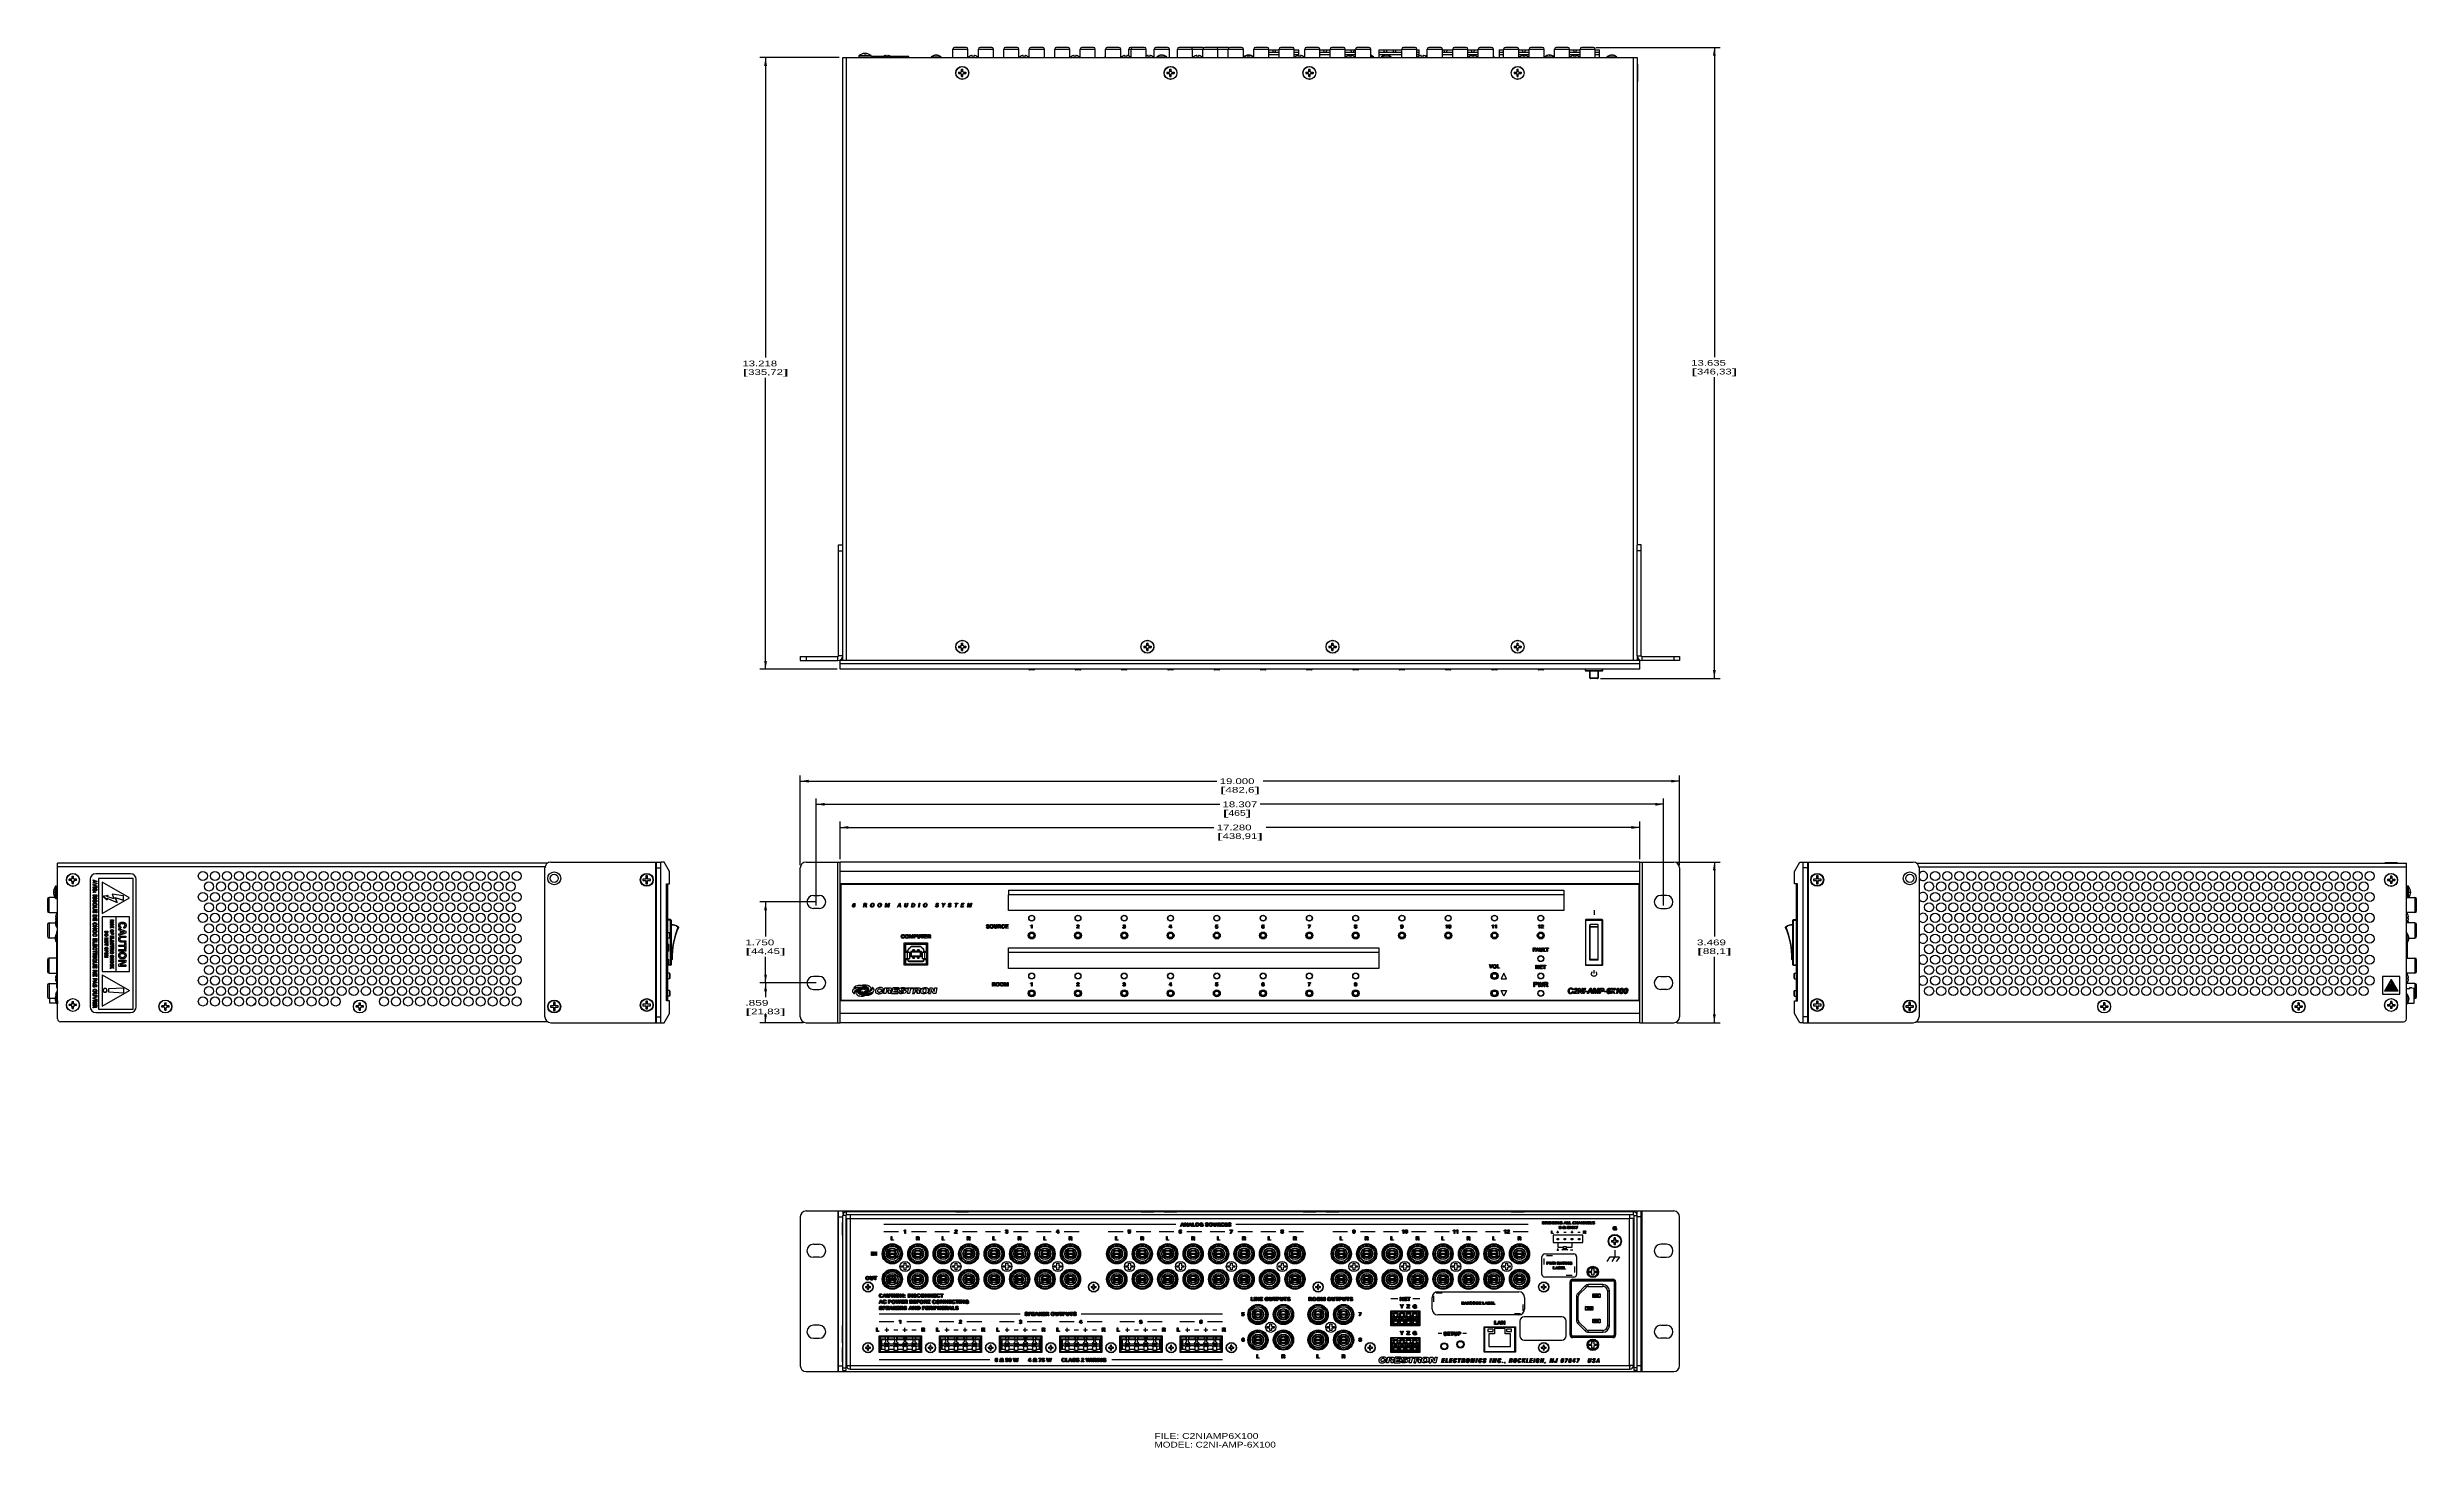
# Model space of a CAD drawing. Header units: inches. Extents: x -3.6 to 47.6, y 1.8 to 32.
import ezdxf
from ezdxf.enums import TextEntityAlignment as Align

# ---------------------------------------------------------------- set-up
doc = ezdxf.new("R2010")
doc.units = ezdxf.units.IN
doc.header["$LTSCALE"] = 2.42
doc.header["$MEASUREMENT"] = 0
doc.layers.get('0').update_dxf_attribs({"linetype": 'CONTINUOUS'})
doc.layers.add('DIM', color=7, linetype='CONTINUOUS')
doc.styles.get("Standard").update_dxf_attribs({"font": 'arial'})
doc.dimstyles.new('DIMSTYLE_1', dxfattribs={"dimtxt": 0.125, "dimasz": 0.18, "dimexe": 0.125, "dimexo": 0.0625, "dimgap": 0.0625, "dimtad": 0, "dimtih": 1, "dimtoh": 1, "dimdec": 3, "dimzin": 4, "dimdsep": 46, "dimtxsty": 'Standard', "dimblk": '_FILLED', "dimblk1": '_FILLED', "dimblk2": '_FILLED', "dimcen": 0.09, "dimadec": 0, "dimazin": 0, "dimtp": 0.003, "dimtm": 0.003, "dimtfac": 1, "dimtdec": 3, "dimtofl": 0, "dimtmove": 0, "dimatfit": 3, "dimldrblk": '_FILLED', "dimfxl": 0, "dimtolj": 1, "dimtzin": 4, "dimarcsym": 0})

# ---------------------------------------------------------------- blocks, each defined once
blk = doc.blocks.new('_FILLED')
at = {"color": 0, "linetype": 'ByBlock'}
blk.add_solid([(0, 0), (-1, 0.17), (-1, -0.17)], dxfattribs=at)
blk = doc.blocks.new('*D1')
at = {"layer": 'DIM', "color": 7, "linetype": 'Continuous'}
for p, q in [((13.569, 14.494), (13.569, 15.307)), ((13.569, 15.182), (21.647, 15.182)), ((30.849, 15.182), (22.772, 15.182)), ((30.849, 14.494), (30.849, 15.307))]:
    blk.add_line(p, q, dxfattribs=at)
at = {"layer": 'DIM', "color": 7, "linetype": 'Continuous', "xscale": 0.18, "yscale": 0.18, "zscale": 0.18, "rotation": 180}
blk.add_blockref('_FILLED', (13.569, 15.182), dxfattribs=at)
at = {"layer": 'DIM', "color": 7, "linetype": 'Continuous', "xscale": 0.18, "yscale": 0.18, "zscale": 0.18}
blk.add_blockref('_FILLED', (30.849, 15.182), dxfattribs=at)
at = {"layer": 'DIM', "color": 7, "linetype": 'Continuous'}
for s, width, p, p2 in [('17.280', 1.404215, (21.709, 15.119), (22.459, 15.119)), ('[', 2.57645, (21.709, 14.932), (21.834, 14.932)), ('438,91', 1.404215, (21.834, 14.932), (22.584, 14.932)), (']', 2.57645, (22.584, 14.932), (22.709, 14.932))]:
    blk.add_text(s, height=0.125, dxfattribs=dict(at, width=width)).set_placement(p, p2, align=Align.FIT)
blk = doc.blocks.new('*D2')
at = {"layer": 'DIM', "color": 7, "linetype": 'Continuous'}
for p, q in [((13.056, 13.495), (13.056, 15.807)), ((13.056, 15.682), (21.772, 15.682)), ((31.363, 15.682), (22.647, 15.682)), ((31.363, 13.495), (31.363, 15.807))]:
    blk.add_line(p, q, dxfattribs=at)
at = {"layer": 'DIM', "color": 7, "linetype": 'Continuous', "xscale": 0.18, "yscale": 0.18, "zscale": 0.18, "rotation": 180}
blk.add_blockref('_FILLED', (13.056, 15.682), dxfattribs=at)
at = {"layer": 'DIM', "color": 7, "linetype": 'Continuous', "xscale": 0.18, "yscale": 0.18, "zscale": 0.18}
blk.add_blockref('_FILLED', (31.363, 15.682), dxfattribs=at)
at = {"layer": 'DIM', "color": 7, "linetype": 'Continuous'}
for s, width, p, p2 in [('18.307', 1.404215, (21.834, 15.619), (22.584, 15.619)), ('[', 2.57645, (21.834, 15.432), (21.959, 15.432)), ('465', 1.287094, (21.959, 15.432), (22.334, 15.432)), (']', 2.57645, (22.334, 15.432), (22.459, 15.432))]:
    blk.add_text(s, height=0.125, dxfattribs=dict(at, width=width)).set_placement(p, p2, align=Align.FIT)
blk = doc.blocks.new('*D3')
at = {"layer": 'DIM', "color": 7, "linetype": 'Continuous'}
for p, q in [((12.709, 14.369), (12.709, 16.307)), ((12.709, 16.182), (21.709, 16.182)), ((31.709, 16.182), (22.709, 16.182)), ((31.709, 14.369), (31.709, 16.307))]:
    blk.add_line(p, q, dxfattribs=at)
at = {"layer": 'DIM', "color": 7, "linetype": 'Continuous', "xscale": 0.18, "yscale": 0.18, "zscale": 0.18, "rotation": 180}
blk.add_blockref('_FILLED', (12.709, 16.182), dxfattribs=at)
at = {"layer": 'DIM', "color": 7, "linetype": 'Continuous', "xscale": 0.18, "yscale": 0.18, "zscale": 0.18}
blk.add_blockref('_FILLED', (31.709, 16.182), dxfattribs=at)
at = {"layer": 'DIM', "color": 7, "linetype": 'Continuous'}
for s, width, p, p2 in [('19.000', 1.404215, (21.772, 16.119), (22.522, 16.119)), ('[', 2.57645, (21.772, 15.932), (21.897, 15.932)), ('482,6', 1.430244, (21.897, 15.932), (22.522, 15.932)), (']', 2.57645, (22.522, 15.932), (22.647, 15.932))]:
    blk.add_text(s, height=0.125, dxfattribs=dict(at, width=width)).set_placement(p, p2, align=Align.FIT)
blk = doc.blocks.new('*D4')
at = {"layer": 'DIM', "color": 7, "linetype": 'Continuous'}
for p, q in [((13.056, 11.822), (11.834, 11.822)), ((11.959, 11.822), (11.959, 11.518)), ((12.772, 10.963), (11.834, 10.963)), ((11.959, 10.963), (11.959, 11.08))]:
    blk.add_line(p, q, dxfattribs=at)
at = {"layer": 'DIM', "color": 7, "linetype": 'Continuous', "xscale": 0.18, "yscale": 0.18, "zscale": 0.18}
for p, rotation in [((11.959, 11.822), 90), ((11.959, 10.963), 270)]:
    blk.add_blockref('_FILLED', p, dxfattribs=dict(at, rotation=rotation))
at = {"layer": 'DIM', "color": 7, "linetype": 'Continuous'}
for s, width, p, p2 in [('.859', 1.471149, (11.522, 11.33), (12.022, 11.33)), ('[', 2.57645, (11.522, 11.143), (11.647, 11.143)), ('21,83', 1.430244, (11.647, 11.143), (12.272, 11.143)), (']', 2.57645, (12.272, 11.143), (12.397, 11.143))]:
    blk.add_text(s, height=0.125, dxfattribs=dict(at, width=width)).set_placement(p, p2, align=Align.FIT)
blk = doc.blocks.new('*D5')
at = {"layer": 'DIM', "color": 7, "linetype": 'Continuous'}
for p, q in [((13.056, 13.572), (11.834, 13.572)), ((11.959, 13.572), (11.959, 12.822)), ((11.959, 11.822), (11.959, 12.385)), ((13.056, 11.822), (11.834, 11.822))]:
    blk.add_line(p, q, dxfattribs=at)
at = {"layer": 'DIM', "color": 7, "linetype": 'Continuous', "xscale": 0.18, "yscale": 0.18, "zscale": 0.18}
for p, rotation in [((11.959, 13.572), 90), ((11.959, 11.822), 270)]:
    blk.add_blockref('_FILLED', p, dxfattribs=dict(at, rotation=rotation))
at = {"layer": 'DIM', "color": 7, "linetype": 'Continuous'}
for s, width, p, p2 in [('1.750', 1.430244, (11.522, 12.635), (12.147, 12.635)), ('[', 2.57645, (11.522, 12.447), (11.647, 12.447)), ('44,45', 1.430244, (11.647, 12.447), (12.272, 12.447)), (']', 2.57645, (12.272, 12.447), (12.397, 12.447))]:
    blk.add_text(s, height=0.125, dxfattribs=dict(at, width=width)).set_placement(p, p2, align=Align.FIT)
blk = doc.blocks.new('*D6')
at = {"layer": 'DIM', "color": 7, "linetype": 'Continuous'}
for p, q in [((31.647, 14.432), (32.584, 14.432)), ((32.459, 14.432), (32.459, 12.822)), ((32.459, 10.963), (32.459, 12.385)), ((31.647, 10.963), (32.584, 10.963))]:
    blk.add_line(p, q, dxfattribs=at)
at = {"layer": 'DIM', "color": 7, "linetype": 'Continuous', "xscale": 0.18, "yscale": 0.18, "zscale": 0.18}
for p, rotation in [((32.459, 14.432), 90), ((32.459, 10.963), 270)]:
    blk.add_blockref('_FILLED', p, dxfattribs=dict(at, rotation=rotation))
at = {"layer": 'DIM', "color": 7, "linetype": 'Continuous'}
for s, width, p, p2 in [('3.469', 1.430244, (32.084, 12.635), (32.709, 12.635)), ('[', 2.57645, (32.084, 12.447), (32.209, 12.447)), ('88,1', 1.471149, (32.209, 12.447), (32.709, 12.447)), (']', 2.57645, (32.709, 12.447), (32.834, 12.447))]:
    blk.add_text(s, height=0.125, dxfattribs=dict(at, width=width)).set_placement(p, p2, align=Align.FIT)
blk = doc.blocks.new('*D7')
at = {"layer": 'DIM', "color": 7, "linetype": 'Continuous'}
for p, q in [((13.547, 31.817), (11.834, 31.817)), ((11.959, 31.817), (11.959, 25.333)), ((11.959, 18.599), (11.959, 24.895)), ((13.507, 18.599), (11.834, 18.599))]:
    blk.add_line(p, q, dxfattribs=at)
at = {"layer": 'DIM', "color": 7, "linetype": 'Continuous', "xscale": 0.18, "yscale": 0.18, "zscale": 0.18}
for p, rotation in [((11.959, 31.817), 90), ((11.959, 18.599), 270)]:
    blk.add_blockref('_FILLED', p, dxfattribs=dict(at, rotation=rotation))
at = {"layer": 'DIM', "color": 7, "linetype": 'Continuous'}
for s, width, p, p2 in [('13.218', 1.404215, (11.459, 25.145), (12.209, 25.145)), ('[', 2.57645, (11.459, 24.958), (11.584, 24.958)), ('335,72', 1.404215, (11.584, 24.958), (12.334, 24.958)), (']', 2.57645, (12.334, 24.958), (12.459, 24.958))]:
    blk.add_text(s, height=0.125, dxfattribs=dict(at, width=width)).set_placement(p, p2, align=Align.FIT)
blk = doc.blocks.new('*D8')
at = {"layer": 'DIM', "color": 7, "linetype": 'Continuous'}
for p, q in [((29.902, 32.037), (32.584, 32.037)), ((32.459, 32.037), (32.459, 25.345)), ((32.459, 18.403), (32.459, 24.908)), ((29.999, 18.403), (32.584, 18.403))]:
    blk.add_line(p, q, dxfattribs=at)
at = {"layer": 'DIM', "color": 7, "linetype": 'Continuous', "xscale": 0.18, "yscale": 0.18, "zscale": 0.18}
for p, rotation in [((32.459, 32.037), 90), ((32.459, 18.403), 270)]:
    blk.add_blockref('_FILLED', p, dxfattribs=dict(at, rotation=rotation))
at = {"layer": 'DIM', "color": 7, "linetype": 'Continuous'}
for s, width, p, p2 in [('13.635', 1.404215, (31.959, 25.158), (32.709, 25.158)), ('[', 2.57645, (31.959, 24.97), (32.084, 24.97)), ('346,33', 1.404215, (32.084, 24.97), (32.834, 24.97)), (']', 2.57645, (32.834, 24.97), (32.959, 24.97))]:
    blk.add_text(s, height=0.125, dxfattribs=dict(at, width=width)).set_placement(p, p2, align=Align.FIT)

msp = doc.modelspace()

# ---------------------------------------------------------------- linework, layer by layer
at = {"color": 7, "linetype": 'Continuous'}
for p, q in [((13.6278, 21.2839), (13.6278, 31.8165)), ((13.6278, 31.8165), (30.7908, 31.8165)), ((13.7078, 18.7865), (13.7078, 31.8165)), ((13.9733, 31.8471), (13.9733, 31.8165)), ((14.2453, 31.8471), (13.9733, 31.8471)), ((13.9792, 31.8595), (14.2394, 31.8595)), ((14.0362, 31.892), (14.036, 31.8923)), ((14.1229, 31.9025), (14.0957, 31.9025)), ((14.0963, 31.9015), (14.0963, 31.892)), ((14.1223, 31.9015), (14.1223, 31.892)), ((14.1826, 31.8923), (14.1824, 31.892)), ((14.2453, 31.8471), (14.2453, 31.8165)), ((14.5023, 31.8406), (14.2453, 31.8406)), ((14.2453, 31.8288), (14.486, 31.8288)), ((14.481, 31.8244), (14.481, 31.8165)), ((14.481, 31.8165), (14.481, 31.8244)), ((14.6877, 31.8244), (14.481, 31.8244)), ((14.5075, 31.8429), (14.5075, 31.8438)), ((14.5644, 31.8446), (14.5644, 31.8603)), ((14.6042, 31.8603), (14.6042, 31.8446)), ((14.6611, 31.8438), (14.6611, 31.8429)), ((15.0449, 31.8406), (14.6663, 31.8406)), ((14.6826, 31.8288), (15.0567, 31.8288)), ((14.6877, 31.8244), (14.6877, 31.8165)), ((14.6877, 31.8165), (14.6877, 31.8244)), ((15.0174, 31.8406), (15.0174, 31.8165)), ((15.0567, 31.8288), (15.0567, 31.8165)), ((15.7558, 31.8196), (15.5348, 31.8196)), ((15.5407, 31.832), (15.7499, 31.832)), ((15.5921, 31.8603), (15.592, 31.8605)), ((15.6546, 31.8665), (15.636, 31.8665)), ((15.6368, 31.8653), (15.6368, 31.8603)), ((15.6538, 31.8653), (15.6538, 31.8603)), ((15.6987, 31.8605), (15.6986, 31.8603)), ((16.0063, 31.8165), (16.0063, 32.0001)), ((16.0063, 32.0001), (16.3331, 32.0001)), ((16.2957, 32.0375), (16.0437, 32.0375)), ((16.3331, 31.8165), (16.3331, 32.0001)), ((16.3685, 31.8415), (16.3685, 31.8426)), ((16.4254, 31.8435), (16.4254, 31.8609)), ((16.4652, 31.8609), (16.4652, 31.8435)), ((16.5221, 31.8426), (16.5221, 31.8415)), ((16.5575, 31.8165), (16.5575, 32.0001)), ((16.5575, 32.0001), (16.8843, 32.0001)), ((16.8469, 32.0375), (16.5949, 32.0375)), ((16.8843, 31.8165), (16.8843, 32.0001)), ((17.1063, 31.8165), (17.1063, 32.0001)), ((17.1063, 32.0001), (17.4331, 32.0001)), ((17.3957, 32.0375), (17.1437, 32.0375)), ((17.4331, 31.8165), (17.4331, 32.0001)), ((17.4685, 31.8415), (17.4685, 31.8426)), ((17.5254, 31.8435), (17.5254, 31.8609)), ((17.5652, 31.8609), (17.5652, 31.8435)), ((17.6221, 31.8426), (17.6221, 31.8415)), ((17.6575, 31.8165), (17.6575, 32.0001)), ((17.6575, 32.0001), (17.9843, 32.0001)), ((17.9469, 32.0375), (17.6949, 32.0375)), ((17.9843, 31.8165), (17.9843, 32.0001)), ((18.2063, 31.8165), (18.2063, 32.0001)), ((18.2063, 32.0001), (18.5331, 32.0001)), ((18.4957, 32.0375), (18.2437, 32.0375)), ((18.5331, 31.8165), (18.5331, 32.0001)), ((18.5685, 31.8415), (18.5685, 31.8426)), ((18.6254, 31.8435), (18.6254, 31.8609)), ((18.6652, 31.8609), (18.6652, 31.8435)), ((18.7221, 31.8426), (18.7221, 31.8415)), ((18.7575, 31.8165), (18.7575, 32.0001)), ((18.7575, 32.0001), (19.0843, 32.0001)), ((19.0469, 32.0375), (18.7949, 32.0375)), ((19.0843, 31.8165), (19.0843, 32.0001)), ((19.3063, 31.8196), (19.2848, 31.8196)), ((19.2907, 31.832), (19.3063, 31.832)), ((19.3063, 31.8165), (19.3063, 32.0001)), ((19.3063, 32.0001), (19.6331, 32.0001)), ((19.5957, 32.0375), (19.3437, 32.0375)), ((19.6331, 31.8165), (19.6331, 32.0001)), ((19.6685, 31.8415), (19.6685, 31.8426)), ((19.7254, 31.8435), (19.7254, 31.8609)), ((19.7652, 31.8609), (19.7652, 31.8435)), ((19.8063, 31.8504), (19.8063, 32.0001)), ((19.8063, 32.0001), (20.1843, 32.0001)), ((19.8221, 31.8426), (19.8221, 31.8415)), ((20.1469, 32.0375), (19.8437, 32.0375)), ((19.8575, 31.8165), (19.8575, 32.0001)), ((20.1843, 31.8165), (20.1843, 32.0001)), ((20.2254, 31.8435), (20.2254, 31.8609)), ((20.2652, 31.8609), (20.2652, 31.8435)), ((20.3221, 31.8426), (20.3221, 31.8415)), ((20.3575, 31.8165), (20.3575, 32.0001)), ((20.3575, 32.0001), (20.6843, 32.0001)), ((20.6469, 32.0375), (20.3949, 32.0375)), ((20.6308, 31.8196), (20.4098, 31.8196)), ((20.4157, 31.832), (20.6249, 31.832)), ((20.4671, 31.8603), (20.467, 31.8605)), ((20.5296, 31.8665), (20.511, 31.8665)), ((20.5118, 31.8653), (20.5118, 31.8603)), ((20.5288, 31.8653), (20.5288, 31.8603)), ((20.5737, 31.8605), (20.5736, 31.8603)), ((20.6843, 31.8165), (20.6843, 32.0001)), ((20.8563, 31.8165), (20.8563, 32.0001)), ((20.8563, 32.0001), (22.2831, 32.0001)), ((21.3957, 32.0375), (20.8937, 32.0375)), ((21.1831, 31.8165), (21.1831, 32.0001)), ((21.2185, 31.8415), (21.2185, 31.8426)), ((21.2754, 31.8435), (21.2754, 31.8609)), ((21.3152, 31.8609), (21.3152, 31.8435)), ((21.3721, 31.8426), (21.3721, 31.8415)), ((21.4075, 31.8165), (21.4075, 32.0001)), ((21.9469, 32.0375), (21.4449, 32.0375)), ((21.7343, 31.8165), (21.7343, 32.0001)), ((21.9563, 31.8165), (21.9563, 32.0001)), ((22.2457, 32.0375), (21.9937, 32.0375)), ((22.2831, 31.8165), (22.2831, 32.0001)), ((22.2915, 31.8196), (22.2848, 31.8196)), ((22.2907, 31.832), (22.3044, 31.832)), ((22.3185, 31.8415), (22.3185, 31.8426)), ((22.3421, 31.8603), (22.342, 31.8605)), ((22.3754, 31.8435), (22.3754, 31.8609)), ((22.4046, 31.8665), (22.386, 31.8665)), ((22.3868, 31.8653), (22.3868, 31.8603)), ((22.4038, 31.8653), (22.4038, 31.8603)), ((22.4152, 31.8609), (22.4152, 31.8435)), ((22.4487, 31.8605), (22.4486, 31.8603)), ((22.4721, 31.8426), (22.4721, 31.8415)), ((22.4999, 31.832), (22.4863, 31.832)), ((22.5058, 31.8196), (22.4991, 31.8196)), ((22.5075, 31.8165), (22.5075, 32.0001)), ((22.5075, 32.0001), (22.8343, 32.0001)), ((22.7969, 32.0375), (22.5449, 32.0375)), ((22.8343, 31.8165), (22.8343, 32.0001)), ((22.8343, 31.9825), (23.0563, 31.9825)), ((22.8343, 31.9325), (23.0563, 31.9325)), ((22.8343, 31.8825), (23.0563, 31.8825)), ((22.9153, 31.9825), (22.9253, 31.9325)), ((22.9753, 31.9825), (22.9653, 31.9325)), ((23.0563, 31.8165), (23.0563, 32.0001)), ((23.0563, 32.0001), (23.3831, 32.0001)), ((23.3457, 32.0375), (23.0937, 32.0375)), ((23.3831, 31.8165), (23.3831, 32.0001)), ((23.3831, 31.9825), (23.4783, 31.9825)), ((23.3831, 31.9325), (23.4783, 31.9325)), ((23.3831, 31.8825), (23.4783, 31.8825)), ((23.4185, 31.8415), (23.4185, 31.8426)), ((23.4754, 31.8435), (23.4754, 31.8609)), ((23.4783, 31.8439), (23.4783, 31.9825)), ((23.5152, 31.8609), (23.5152, 31.8435)), ((23.5721, 31.8426), (23.5721, 31.8415)), ((23.5907, 31.832), (23.6075, 31.832)), ((23.6075, 31.8196), (23.5991, 31.8196)), ((23.6075, 31.8165), (23.6075, 32.0001)), ((23.6075, 32.0001), (23.9343, 32.0001)), ((23.8969, 32.0375), (23.6449, 32.0375)), ((23.9343, 31.8165), (23.9343, 32.0001)), ((23.9343, 31.9825), (24.1563, 31.9825)), ((23.9343, 31.9325), (24.1563, 31.9325)), ((23.9343, 31.8825), (24.1563, 31.8825)), ((24.0298, 31.9325), (24.0198, 31.9825)), ((24.0798, 31.9825), (24.0698, 31.9325)), ((24.1563, 31.8165), (24.1563, 32.0001)), ((24.1563, 32.0001), (24.4831, 32.0001)), ((24.4457, 32.0375), (24.1937, 32.0375)), ((24.4831, 31.8165), (24.4831, 32.0001)), ((24.4831, 31.9825), (24.7075, 31.9825)), ((24.4831, 31.9325), (24.7075, 31.9325)), ((24.4831, 31.8825), (24.7075, 31.8825)), ((24.5185, 31.8415), (24.5185, 31.8426)), ((24.5754, 31.8435), (24.5754, 31.8609)), ((24.6208, 31.9325), (24.6108, 31.9825)), ((24.6152, 31.8609), (24.6152, 31.8435)), ((24.6708, 31.9825), (24.6608, 31.9325)), ((24.6721, 31.8426), (24.6721, 31.8415)), ((24.7075, 31.8165), (24.7075, 32.0001)), ((24.7075, 32.0001), (25.0343, 32.0001)), ((24.9969, 32.0375), (24.7449, 32.0375)), ((25.0343, 31.8165), (25.0343, 32.0001)), ((25.0999, 31.832), (25.0343, 31.832)), ((25.1058, 31.8196), (25.0343, 31.8196)), ((25.0487, 31.8605), (25.0486, 31.8603)), ((25.2123, 31.9825), (25.2123, 31.8165)), ((25.2123, 31.9825), (25.7063, 31.9825)), ((25.2123, 31.9325), (25.7063, 31.9325)), ((25.2123, 31.8825), (25.7063, 31.8825)), ((25.4808, 31.8196), (25.2598, 31.8196)), ((25.2657, 31.832), (25.4749, 31.832)), ((25.3171, 31.8603), (25.317, 31.8605)), ((25.3298, 31.9325), (25.3198, 31.9825)), ((25.3796, 31.8665), (25.361, 31.8665)), ((25.3618, 31.8653), (25.3618, 31.8603)), ((25.3798, 31.9825), (25.3698, 31.9325)), ((25.3788, 31.8653), (25.3788, 31.8603)), ((25.4237, 31.8605), (25.4236, 31.8603)), ((25.5153, 31.9825), (25.5253, 31.9325)), ((25.5753, 31.9825), (25.5653, 31.9325)), ((25.7063, 31.8165), (25.7063, 32.0001)), ((25.7063, 32.0001), (26.0331, 32.0001)), ((25.9957, 32.0375), (25.7437, 32.0375)), ((26.0331, 31.8165), (26.0331, 32.0001)), ((26.0331, 31.9825), (26.0783, 31.9825)), ((26.0331, 31.9325), (26.0783, 31.9325)), ((26.0331, 31.8825), (26.0783, 31.8825)), ((26.0685, 31.8415), (26.0685, 31.8426)), ((26.0783, 31.8474), (26.0783, 31.9825)), ((26.1254, 31.8435), (26.1254, 31.8609)), ((26.1652, 31.8609), (26.1652, 31.8435)), ((26.2221, 31.8426), (26.2221, 31.8415)), ((26.2363, 31.832), (26.2575, 31.832)), ((26.2421, 31.8603), (26.242, 31.8605)), ((26.2575, 31.8196), (26.2491, 31.8196)), ((26.2575, 31.8165), (26.2575, 32.0001)), ((26.2575, 32.0001), (26.5843, 32.0001)), ((26.5469, 32.0375), (26.2949, 32.0375)), ((26.5843, 31.8165), (26.5843, 32.0001)), ((26.5843, 31.9825), (26.8063, 31.9825)), ((26.5843, 31.9325), (26.8063, 31.9325)), ((26.5843, 31.8825), (26.8063, 31.8825)), ((26.6298, 31.9325), (26.6198, 31.9825)), ((26.6798, 31.9825), (26.6698, 31.9325)), ((26.8063, 31.8165), (26.8063, 32.0001)), ((26.8063, 32.0001), (27.1331, 32.0001)), ((27.0957, 32.0375), (26.8437, 32.0375)), ((27.1331, 31.8165), (27.1331, 32.0001)), ((27.1331, 31.9825), (27.3575, 31.9825)), ((27.1331, 31.9325), (27.3575, 31.9325)), ((27.1331, 31.8825), (27.3575, 31.8825)), ((27.1685, 31.8415), (27.1685, 31.8426)), ((27.2208, 31.9325), (27.2108, 31.9825)), ((27.2254, 31.8435), (27.2254, 31.8609)), ((27.2708, 31.9825), (27.2608, 31.9325)), ((27.2652, 31.8609), (27.2652, 31.8435)), ((27.3221, 31.8426), (27.3221, 31.8415)), ((27.3575, 31.8165), (27.3575, 32.0001)), ((27.3575, 32.0001), (27.6843, 32.0001)), ((27.6469, 32.0375), (27.3949, 32.0375)), ((27.6843, 31.8165), (27.6843, 32.0001)), ((27.6999, 31.832), (27.6843, 31.832)), ((27.7058, 31.8196), (27.6843, 31.8196)), ((27.8123, 31.9825), (27.8123, 31.8165)), ((27.8123, 31.9825), (27.9063, 31.9825)), ((27.8123, 31.9325), (27.9063, 31.9325)), ((27.8123, 31.8825), (27.9063, 31.8825)), ((27.9063, 31.8165), (27.9063, 32.0001)), ((27.9063, 32.0001), (28.2331, 32.0001)), ((28.1957, 32.0375), (27.9437, 32.0375)), ((28.2331, 31.8165), (28.2331, 32.0001)), ((28.2331, 31.9825), (28.4575, 31.9825)), ((28.2331, 31.9325), (28.4575, 31.9325)), ((28.2331, 31.8825), (28.4575, 31.8825)), ((28.2685, 31.8415), (28.2685, 31.8426)), ((28.3238, 31.9325), (28.3138, 31.9825)), ((28.3254, 31.8435), (28.3254, 31.8609)), ((28.3738, 31.9825), (28.3638, 31.9325)), ((28.3652, 31.8609), (28.3652, 31.8435)), ((28.4221, 31.8426), (28.4221, 31.8415)), ((28.4575, 31.8165), (28.4575, 32.0001)), ((28.4575, 32.0001), (28.7843, 32.0001)), ((28.7469, 32.0375), (28.4949, 32.0375)), ((28.7843, 31.8165), (28.7843, 32.0001)), ((29.0058, 31.8196), (28.7848, 31.8196)), ((28.7907, 31.832), (28.9999, 31.832)), ((28.8421, 31.8603), (28.842, 31.8605)), ((28.9046, 31.8665), (28.886, 31.8665)), ((28.8868, 31.8653), (28.8868, 31.8603)), ((28.9038, 31.8653), (28.9038, 31.8603)), ((28.9487, 31.8605), (28.9486, 31.8603)), ((29.0063, 31.8165), (29.0063, 32.0001)), ((29.0063, 32.0001), (29.3331, 32.0001)), ((29.2957, 32.0375), (29.0437, 32.0375)), ((29.3331, 31.8165), (29.3331, 32.0001)), ((29.3331, 31.9825), (29.5575, 31.9825)), ((29.3331, 31.9325), (29.5575, 31.9325)), ((29.3331, 31.8825), (29.5575, 31.8825)), ((29.3685, 31.8415), (29.3685, 31.8426)), ((29.4153, 31.9825), (29.4253, 31.9325)), ((29.4254, 31.8435), (29.4254, 31.8609)), ((29.4652, 31.8609), (29.4652, 31.8435)), ((29.4753, 31.9825), (29.4653, 31.9325)), ((29.5221, 31.8426), (29.5221, 31.8415)), ((29.5575, 32.0001), (29.8843, 32.0001)), ((29.5575, 31.8165), (29.5575, 32.0001)), ((29.8469, 32.0375), (29.5949, 32.0375)), ((29.8843, 31.8165), (29.8843, 32.0001)), ((29.8843, 31.9825), (29.9783, 31.9825)), ((29.8843, 31.9325), (29.9783, 31.9325)), ((29.8843, 31.8825), (29.9783, 31.8825)), ((29.9783, 31.8165), (29.9783, 31.9825)), ((30.3558, 31.8196), (30.1348, 31.8196)), ((30.1407, 31.832), (30.3499, 31.832)), ((30.1921, 31.8603), (30.192, 31.8605)), ((30.2546, 31.8665), (30.236, 31.8665)), ((30.2368, 31.8653), (30.2368, 31.8603)), ((30.2538, 31.8653), (30.2538, 31.8603)), ((30.2987, 31.8605), (30.2986, 31.8603)), ((30.7108, 18.7865), (30.7108, 31.8165)), ((30.7908, 31.8165), (30.7908, 21.2839)), ((13.6248, 31.6241), (13.6248, 31.349)), ((16.1307, 31.5005), (16.1307, 31.4725)), ((16.1307, 31.5005), (16.1785, 31.5005)), ((16.1307, 31.4725), (16.1785, 31.4725)), ((16.1745, 31.5005), (16.1745, 31.4725)), ((16.1785, 31.5005), (16.1953, 31.5173)), ((16.1953, 31.4558), (16.1785, 31.4725)), ((16.1953, 31.5173), (16.1953, 31.5652)), ((16.1953, 31.5652), (16.2233, 31.5652)), ((16.1953, 31.5213), (16.2233, 31.5213)), ((16.1953, 31.4079), (16.1953, 31.4558)), ((16.1953, 31.4518), (16.2233, 31.4518)), ((16.1953, 31.4079), (16.2233, 31.4079)), ((16.2233, 31.5173), (16.2233, 31.5652)), ((16.2233, 31.5173), (16.2401, 31.5005)), ((16.2401, 31.4725), (16.2233, 31.4558)), ((16.2233, 31.4079), (16.2233, 31.4558)), ((16.2401, 31.5005), (16.288, 31.5005)), ((16.2401, 31.4725), (16.288, 31.4725)), ((16.2441, 31.5005), (16.2441, 31.4725)), ((16.288, 31.5005), (16.288, 31.4725)), ((20.6307, 31.5005), (20.6307, 31.4725)), ((20.6307, 31.5005), (20.6785, 31.5005)), ((20.6307, 31.4725), (20.6785, 31.4725)), ((20.6745, 31.5005), (20.6745, 31.4725)), ((20.6785, 31.5005), (20.6953, 31.5173)), ((20.6953, 31.4558), (20.6785, 31.4725)), ((20.6953, 31.5173), (20.6953, 31.5652)), ((20.6953, 31.5652), (20.7233, 31.5652)), ((20.6953, 31.5213), (20.7233, 31.5213)), ((20.6953, 31.4079), (20.6953, 31.4558)), ((20.6953, 31.4518), (20.7233, 31.4518)), ((20.6953, 31.4079), (20.7233, 31.4079)), ((20.7233, 31.5173), (20.7233, 31.5652)), ((20.7233, 31.5173), (20.7401, 31.5005)), ((20.7401, 31.4725), (20.7233, 31.4558)), ((20.7233, 31.4079), (20.7233, 31.4558)), ((20.7401, 31.5005), (20.788, 31.5005)), ((20.7401, 31.4725), (20.788, 31.4725)), ((20.7441, 31.5005), (20.7441, 31.4725)), ((20.788, 31.5005), (20.788, 31.4725)), ((23.6307, 31.5005), (23.6307, 31.4725)), ((23.6307, 31.5005), (23.6785, 31.5005)), ((23.6307, 31.4725), (23.6785, 31.4725)), ((23.6745, 31.5005), (23.6745, 31.4725)), ((23.6785, 31.5005), (23.6953, 31.5173)), ((23.6953, 31.4558), (23.6785, 31.4725)), ((23.6953, 31.5173), (23.6953, 31.5652)), ((23.6953, 31.5652), (23.7233, 31.5652)), ((23.6953, 31.5213), (23.7233, 31.5213)), ((23.6953, 31.4079), (23.6953, 31.4558)), ((23.6953, 31.4518), (23.7233, 31.4518)), ((23.6953, 31.4079), (23.7233, 31.4079)), ((23.7233, 31.5173), (23.7233, 31.5652)), ((23.7233, 31.5173), (23.7401, 31.5005)), ((23.7401, 31.4725), (23.7233, 31.4558)), ((23.7233, 31.4079), (23.7233, 31.4558)), ((23.7401, 31.5005), (23.788, 31.5005)), ((23.7401, 31.4725), (23.788, 31.4725)), ((23.7441, 31.5005), (23.7441, 31.4725)), ((23.788, 31.5005), (23.788, 31.4725)), ((28.1307, 31.5005), (28.1307, 31.4725)), ((28.1307, 31.5005), (28.1785, 31.5005)), ((28.1307, 31.4725), (28.1785, 31.4725)), ((28.1745, 31.5005), (28.1745, 31.4725)), ((28.1785, 31.5005), (28.1953, 31.5173)), ((28.1953, 31.4558), (28.1785, 31.4725)), ((28.1953, 31.5173), (28.1953, 31.5652)), ((28.1953, 31.5652), (28.2233, 31.5652)), ((28.1953, 31.5213), (28.2233, 31.5213)), ((28.1953, 31.4079), (28.1953, 31.4558)), ((28.1953, 31.4518), (28.2233, 31.4518)), ((28.1953, 31.4079), (28.2233, 31.4079)), ((28.2233, 31.5173), (28.2233, 31.5652)), ((28.2233, 31.5173), (28.2401, 31.5005)), ((28.2401, 31.4725), (28.2233, 31.4558)), ((28.2233, 31.4079), (28.2233, 31.4558)), ((28.2401, 31.5005), (28.288, 31.5005)), ((28.2401, 31.4725), (28.288, 31.4725)), ((28.2441, 31.5005), (28.2441, 31.4725)), ((28.288, 31.5005), (28.288, 31.4725)), ((30.7908, 31.6765), (30.7958, 31.6765)), ((30.7908, 31.3015), (30.7958, 31.3015)), ((30.7938, 31.6241), (30.7938, 31.349)), ((30.7958, 31.6765), (30.7958, 31.3015)), ((13.6248, 29.6241), (13.6248, 29.349)), ((30.7938, 29.6241), (30.7938, 29.349)), ((13.6248, 25.4241), (13.6248, 25.149)), ((30.7938, 25.4241), (30.7938, 25.149)), ((13.5381, 18.8922), (13.5381, 21.2865)), ((13.5381, 21.2865), (13.6278, 21.2865)), ((13.5381, 21.1615), (13.6278, 21.1615)), ((13.6278, 18.8922), (13.6278, 21.2839)), ((30.8805, 21.2865), (30.7908, 21.2865)), ((30.7908, 18.8922), (30.7908, 21.2839)), ((30.8805, 21.1615), (30.7908, 21.1615)), ((30.8805, 18.8922), (30.8805, 21.2865)), ((16.1307, 19.1005), (16.1307, 19.0725)), ((16.1307, 19.1005), (16.1785, 19.1005)), ((16.1307, 19.0725), (16.1785, 19.0725)), ((16.1745, 19.1005), (16.1745, 19.0725)), ((16.1785, 19.1005), (16.1953, 19.1173)), ((16.1953, 19.0558), (16.1785, 19.0725)), ((16.1953, 19.1173), (16.1953, 19.1652)), ((16.1953, 19.1652), (16.2233, 19.1652)), ((16.1953, 19.1213), (16.2233, 19.1213)), ((16.1953, 19.0079), (16.1953, 19.0558)), ((16.1953, 19.0518), (16.2233, 19.0518)), ((16.1953, 19.0079), (16.2233, 19.0079)), ((16.2233, 19.1173), (16.2233, 19.1652)), ((16.2233, 19.1173), (16.2401, 19.1005)), ((16.2401, 19.0725), (16.2233, 19.0558)), ((16.2233, 19.0079), (16.2233, 19.0558)), ((16.2401, 19.1005), (16.288, 19.1005)), ((16.2401, 19.0725), (16.288, 19.0725)), ((16.2441, 19.1005), (16.2441, 19.0725)), ((16.288, 19.1005), (16.288, 19.0725)), ((20.1307, 19.1005), (20.1785, 19.1005)), ((20.1307, 19.1005), (20.1307, 19.0725)), ((20.1307, 19.0725), (20.1785, 19.0725)), ((20.1745, 19.1005), (20.1745, 19.0725)), ((20.1785, 19.1005), (20.1953, 19.1173)), ((20.1953, 19.0558), (20.1785, 19.0725)), ((20.1953, 19.1652), (20.2233, 19.1652)), ((20.1953, 19.1173), (20.1953, 19.1652)), ((20.1953, 19.1213), (20.2233, 19.1213)), ((20.1953, 19.0079), (20.1953, 19.0558)), ((20.1953, 19.0518), (20.2233, 19.0518)), ((20.1953, 19.0079), (20.2233, 19.0079)), ((20.2233, 19.1173), (20.2233, 19.1652)), ((20.2233, 19.1173), (20.2401, 19.1005)), ((20.2401, 19.0725), (20.2233, 19.0558)), ((20.2233, 19.0079), (20.2233, 19.0558)), ((20.2401, 19.1005), (20.288, 19.1005)), ((20.2401, 19.0725), (20.288, 19.0725)), ((20.2441, 19.1005), (20.2441, 19.0725)), ((20.288, 19.1005), (20.288, 19.0725)), ((24.1307, 19.1005), (24.1785, 19.1005)), ((24.1307, 19.1005), (24.1307, 19.0725)), ((24.1307, 19.0725), (24.1785, 19.0725)), ((24.1745, 19.1005), (24.1745, 19.0725)), ((24.1785, 19.1005), (24.1953, 19.1173)), ((24.1953, 19.0558), (24.1785, 19.0725)), ((24.1953, 19.1652), (24.2233, 19.1652)), ((24.1953, 19.1173), (24.1953, 19.1652)), ((24.1953, 19.1213), (24.2233, 19.1213)), ((24.1953, 19.0079), (24.1953, 19.0558)), ((24.1953, 19.0518), (24.2233, 19.0518)), ((24.1953, 19.0079), (24.2233, 19.0079)), ((24.2233, 19.1173), (24.2233, 19.1652)), ((24.2233, 19.1173), (24.2401, 19.1005)), ((24.2401, 19.0725), (24.2233, 19.0558)), ((24.2233, 19.0079), (24.2233, 19.0558)), ((24.2401, 19.1005), (24.288, 19.1005)), ((24.2401, 19.0725), (24.288, 19.0725)), ((24.2441, 19.1005), (24.2441, 19.0725)), ((24.288, 19.1005), (24.288, 19.0725)), ((28.1307, 19.1005), (28.1785, 19.1005)), ((28.1307, 19.1005), (28.1307, 19.0725)), ((28.1307, 19.0725), (28.1785, 19.0725)), ((28.1745, 19.1005), (28.1745, 19.0725)), ((28.1785, 19.1005), (28.1953, 19.1173)), ((28.1953, 19.0558), (28.1785, 19.0725)), ((28.1953, 19.1652), (28.2233, 19.1652)), ((28.1953, 19.1173), (28.1953, 19.1652)), ((28.1953, 19.1213), (28.2233, 19.1213)), ((28.1953, 19.0079), (28.1953, 19.0558)), ((28.1953, 19.0518), (28.2233, 19.0518)), ((28.1953, 19.0079), (28.2233, 19.0079)), ((28.2233, 19.1173), (28.2233, 19.1652)), ((28.2233, 19.1173), (28.2401, 19.1005)), ((28.2401, 19.0725), (28.2233, 19.0558)), ((28.2233, 19.0079), (28.2233, 19.0558)), ((28.2401, 19.1005), (28.288, 19.1005)), ((28.2401, 19.0725), (28.288, 19.0725)), ((28.2441, 19.1005), (28.2441, 19.0725)), ((28.288, 19.1005), (28.288, 19.0725)), ((12.7093, 18.8762), (12.7093, 18.7865)), ((12.7093, 18.8762), (13.5221, 18.8762)), ((12.7093, 18.7865), (13.5221, 18.7865)), ((12.8343, 18.8762), (12.8343, 18.7865)), ((13.5221, 18.7865), (13.5221, 18.8762)), ((13.6278, 18.8922), (13.5381, 18.8922)), ((13.5693, 18.599), (13.5693, 18.7865)), ((30.8493, 18.7865), (13.5693, 18.7865)), ((30.8493, 18.7145), (13.5693, 18.7145)), ((30.8493, 18.599), (13.5693, 18.599)), ((13.6278, 18.7865), (13.6278, 18.8922)), ((17.7562, 18.5867), (17.6624, 18.5867)), ((18.7562, 18.5867), (18.6624, 18.5867)), ((19.7562, 18.5867), (19.6624, 18.5867)), ((20.7562, 18.5867), (20.6624, 18.5867)), ((21.7562, 18.5867), (21.6624, 18.5867)), ((22.7562, 18.5867), (22.6624, 18.5867)), ((23.7562, 18.5867), (23.6624, 18.5867)), ((24.7562, 18.5867), (24.6624, 18.5867)), ((25.7562, 18.5867), (25.6624, 18.5867)), ((26.7562, 18.5867), (26.6624, 18.5867)), ((27.7562, 18.5867), (27.6624, 18.5867)), ((28.7562, 18.5867), (28.6624, 18.5867)), ((29.6723, 18.5715), (29.6723, 18.599)), ((29.6723, 18.5715), (30.0463, 18.5715)), ((29.6823, 18.5615), (29.6823, 18.599)), ((30.0363, 18.5615), (29.6823, 18.5615)), ((29.7688, 18.4129), (29.7688, 18.5615)), ((29.7788, 18.4074), (29.7788, 18.5615)), ((29.9398, 18.5615), (29.9398, 18.4074)), ((29.9498, 18.5615), (29.9498, 18.4129)), ((30.0363, 18.5615), (30.0363, 18.599)), ((30.0463, 18.5715), (30.0463, 18.599)), ((30.7908, 18.8922), (30.8805, 18.8922)), ((30.7908, 18.8922), (30.7908, 18.7865)), ((30.8493, 18.599), (30.8493, 18.7865)), ((30.8965, 18.8762), (31.7093, 18.8762)), ((30.8965, 18.7865), (30.8965, 18.8762)), ((31.7093, 18.7865), (30.8965, 18.7865)), ((31.5843, 18.8762), (31.5843, 18.7865)), ((31.7093, 18.8762), (31.7093, 18.7865)), ((29.9367, 18.4048), (29.782, 18.4048)), ((29.782, 18.4048), (29.782, 18.402)), ((29.9367, 18.402), (29.782, 18.402)), ((29.9367, 18.402), (29.9367, 18.4048)), ((-3.3372, 11.0428), (-3.3372, 14.4118)), ((7.2505, 14.4118), (-3.3372, 14.4118)), ((-3.1448, 14.4148), (-2.8696, 14.4148)), ((7.3178, 14.4315), (9.6928, 14.4315)), ((9.5871, 10.963), (9.5871, 14.4315)), ((9.6031, 10.963), (9.6031, 14.4315)), ((9.7648, 14.4318), (9.6928, 14.4318)), ((9.6928, 10.963), (9.6928, 14.4315)), ((9.8803, 14.2318), (9.7648, 14.4318)), ((12.8343, 14.4315), (13.5693, 14.4315)), ((13.5221, 10.963), (13.5221, 14.4315)), ((13.5693, 10.9628), (13.5693, 14.4318)), ((30.8493, 14.4318), (13.5693, 14.4318)), ((30.8493, 10.9628), (30.8493, 14.4318)), ((30.8493, 14.4315), (31.5843, 14.4315)), ((30.8965, 14.4315), (30.8965, 10.963)), ((34.1944, 14.2318), (34.3099, 14.4318)), ((34.3099, 14.4318), (34.3819, 14.4318)), ((34.3819, 10.963), (34.3819, 14.4315)), ((34.3819, 14.4315), (36.7569, 14.4315)), ((34.4716, 14.4315), (34.4716, 10.963)), ((34.4876, 14.4315), (34.4876, 10.963)), ((36.8242, 14.4118), (47.4119, 14.4118)), ((47.2195, 14.4148), (46.9443, 14.4148)), ((47.4119, 11.0428), (47.4119, 14.4118)), ((-3.413, 13.8535), (-3.4126, 13.8534)), ((-3.3801, 13.6501), (-3.3801, 13.9104)), ((-3.3678, 13.9163), (-3.3678, 13.6443)), ((-3.3678, 13.9163), (-3.3372, 13.9163)), ((7.1954, 14.3318), (-3.3372, 14.3318)), ((-3.0859, 14.0338), (-3.0859, 14.0618)), ((-3.038, 14.0618), (-3.0859, 14.0618)), ((-3.038, 14.0338), (-3.0859, 14.0338)), ((-3.042, 14.0338), (-3.042, 14.0618)), ((-3.038, 14.0618), (-3.0212, 14.0785)), ((-3.0212, 14.017), (-3.038, 14.0338)), ((-3.0212, 14.0785), (-3.0212, 14.1264)), ((-3.0212, 14.1264), (-2.9932, 14.1264)), ((-3.0212, 14.0825), (-2.9932, 14.0825)), ((-3.0212, 13.9691), (-3.0212, 14.017)), ((-3.0212, 14.013), (-2.9932, 14.013)), ((-3.0212, 13.9691), (-2.9932, 13.9691)), ((-2.9932, 14.0785), (-2.9932, 14.1264)), ((-2.9932, 14.0785), (-2.9765, 14.0618)), ((-2.9765, 14.0338), (-2.9932, 14.017)), ((-2.9932, 13.9691), (-2.9932, 14.017)), ((-2.9286, 14.0618), (-2.9765, 14.0618)), ((-2.9286, 14.0338), (-2.9765, 14.0338)), ((-2.9724, 14.0338), (-2.9724, 14.0618)), ((-2.9286, 14.0338), (-2.9286, 14.0618)), ((-2.6372, 14.0578), (-2.6372, 11.3078)), ((-2.5703, 14.0349), (-2.5703, 14.0505)), ((-2.5703, 14.0505), (-2.4933, 14.0225)), ((-2.5537, 14.0289), (-2.5703, 14.0349)), ((-2.4933, 14.0031), (-2.5703, 13.9763)), ((-2.5703, 13.993), (-2.5537, 13.9985)), ((-2.5703, 13.9763), (-2.5703, 13.993)), ((-2.5703, 13.9518), (-2.4933, 13.9799)), ((-2.5703, 13.9335), (-2.5703, 13.9518)), ((-2.4933, 13.9051), (-2.5703, 13.9335)), ((-2.5703, 13.8805), (-2.5703, 13.8969)), ((-2.5703, 13.8969), (-2.4933, 13.8969)), ((-2.4933, 13.8805), (-2.5703, 13.8805)), ((-2.5537, 13.9985), (-2.5537, 14.0289)), ((-2.5537, 14.0136), (-2.5411, 14.0136)), ((-2.4933, 13.962), (-2.5535, 13.9417)), ((-2.5535, 13.9417), (-2.4933, 13.9219)), ((-2.5463, 13.8688), (-2.5453, 13.8688)), ((-2.5453, 13.8688), (-2.5453, 13.8526)), ((-2.5411, 14.0248), (-2.5411, 14.0025)), ((-2.5085, 14.0131), (-2.5411, 14.0248)), ((-2.5411, 14.0025), (-2.5085, 14.0131)), ((-2.5366, 13.8418), (-2.5355, 13.8451)), ((-2.5255, 13.8318), (-2.5258, 13.8308)), ((-2.5148, 13.8105), (-2.5148, 13.8248)), ((-1.7622, 14.1828), (-2.5122, 14.1828)), ((-2.51, 14.0136), (-2.4933, 14.0136)), ((-2.4933, 14.0225), (-2.4933, 14.0031)), ((-2.4933, 13.9799), (-2.4933, 13.962)), ((-2.4933, 13.9219), (-2.4933, 13.9051)), ((-2.4933, 13.8969), (-2.4933, 13.8805)), ((-2.4541, 14.0768), (-2.4541, 11.2587)), ((-1.7065, 14.0768), (-2.4541, 14.0768)), ((-2.3738, 14.001), (-2.3738, 13.3231)), ((-1.7868, 13.6621), (-2.3738, 14.001)), ((-1.7065, 11.2587), (-1.7065, 14.0768)), ((-1.6372, 11.3078), (-1.6372, 14.0578)), ((7.1928, 11.088), (7.1928, 14.3065)), ((9.3758, 14.0668), (9.3093, 14.0668)), ((9.3093, 14.0668), (9.3093, 14.0328)), ((9.3093, 14.0328), (9.3758, 14.0328)), ((9.4098, 14.1333), (9.3758, 14.1333)), ((9.3758, 14.1333), (9.3758, 14.0668)), ((9.3758, 14.0328), (9.3758, 13.9663)), ((9.3758, 13.9663), (9.4098, 13.9663)), ((9.4098, 14.0668), (9.4098, 14.1333)), ((9.4763, 14.0668), (9.4098, 14.0668)), ((9.4098, 14.0328), (9.4763, 14.0328)), ((9.4098, 13.9663), (9.4098, 14.0328)), ((9.4763, 14.0328), (9.4763, 14.0668)), ((9.6031, 14.3065), (9.6928, 14.3065)), ((9.8178, 13.9628), (9.8803, 13.9628)), ((9.8178, 11.4318), (9.8178, 13.9628)), ((9.8388, 13.9478), (9.8178, 13.9478)), ((9.8388, 13.9478), (9.8388, 11.4468)), ((9.8803, 13.9628), (9.8803, 14.2318)), ((12.7093, 11.088), (12.7093, 14.3065)), ((30.8493, 14.2318), (13.5693, 14.2318)), ((30.8493, 13.9628), (13.5693, 13.9628)), ((13.5843, 13.9478), (13.5843, 11.4468)), ((30.8343, 13.9478), (13.5843, 13.9478)), ((17.2093, 13.8273), (17.2093, 13.7273)), ((17.2093, 13.8273), (29.2093, 13.8273)), ((29.2093, 13.8273), (29.2093, 13.7273)), ((30.8343, 11.4468), (30.8343, 13.9478)), ((31.7093, 14.3065), (31.7093, 11.088)), ((34.1944, 13.9628), (34.1944, 14.2318)), ((34.2569, 13.9628), (34.1944, 13.9628)), ((34.2359, 11.4468), (34.2359, 13.9478)), ((34.2359, 13.9478), (34.2569, 13.9478)), ((34.2569, 11.4318), (34.2569, 13.9628)), ((34.4716, 14.3065), (34.3819, 14.3065)), ((34.5984, 14.0668), (34.5984, 14.0328)), ((34.6649, 14.0668), (34.5984, 14.0668)), ((34.5984, 14.0328), (34.6649, 14.0328)), ((34.6649, 14.1333), (34.6649, 14.0668)), ((34.6989, 14.1333), (34.6649, 14.1333)), ((34.6649, 14.0328), (34.6649, 13.9663)), ((34.6649, 13.9663), (34.6989, 13.9663)), ((34.6989, 14.0668), (34.6989, 14.1333)), ((34.7654, 14.0668), (34.6989, 14.0668)), ((34.6989, 13.9663), (34.6989, 14.0328)), ((34.6989, 14.0328), (34.7654, 14.0328)), ((34.7654, 14.0328), (34.7654, 14.0668)), ((36.8793, 14.3318), (47.4119, 14.3318)), ((36.8819, 14.3065), (36.8819, 11.088)), ((47.0033, 14.0618), (47.0512, 14.0618)), ((47.0033, 14.0618), (47.0033, 14.0338)), ((47.0033, 14.0338), (47.0512, 14.0338)), ((47.0471, 14.0618), (47.0471, 14.0338)), ((47.0512, 14.0618), (47.0679, 14.0785)), ((47.0679, 14.017), (47.0512, 14.0338)), ((47.0959, 14.1264), (47.0679, 14.1264)), ((47.0679, 14.1264), (47.0679, 14.0785)), ((47.0959, 14.0825), (47.0679, 14.0825)), ((47.0679, 14.017), (47.0679, 13.9691)), ((47.0959, 14.013), (47.0679, 14.013)), ((47.0959, 13.9691), (47.0679, 13.9691)), ((47.0959, 14.1264), (47.0959, 14.0785)), ((47.0959, 14.0785), (47.1127, 14.0618)), ((47.1127, 14.0338), (47.0959, 14.017)), ((47.0959, 14.017), (47.0959, 13.9691)), ((47.1127, 14.0618), (47.1606, 14.0618)), ((47.1127, 14.0338), (47.1606, 14.0338)), ((47.1167, 14.0618), (47.1167, 14.0338)), ((47.1606, 14.0618), (47.1606, 14.0338)), ((47.4425, 13.9163), (47.4119, 13.9163)), ((47.4425, 13.6702), (47.4425, 13.9163)), ((47.4549, 13.6702), (47.4549, 13.9104)), ((47.4873, 13.8534), (47.4877, 13.8535)), ((-3.5582, 13.6328), (-3.5582, 13.3809)), ((-3.5208, 13.3435), (-3.5208, 13.6702)), ((-3.3946, 13.6702), (-3.5208, 13.6702)), ((-3.5208, 13.3435), (-3.3372, 13.3435)), ((-3.4238, 13.7509), (-3.4224, 13.7415)), ((-3.4232, 13.7939), (-3.4232, 13.7666)), ((-3.4222, 13.7933), (-3.4126, 13.7933)), ((-3.4222, 13.7673), (-3.4126, 13.7673)), ((-3.4126, 13.7072), (-3.413, 13.707)), ((-3.3678, 13.6443), (-3.3372, 13.6443)), ((-2.5713, 13.5159), (-2.5713, 13.5166)), ((-2.5713, 13.5166), (-2.5599, 13.5166)), ((-2.5703, 13.4988), (-2.5713, 13.5159)), ((-2.5703, 13.7736), (-2.5703, 13.7871)), ((-2.5703, 13.7871), (-2.5562, 13.7871)), ((-2.5562, 13.7736), (-2.5703, 13.7736)), ((-2.5703, 13.7068), (-2.5703, 13.723)), ((-2.5703, 13.723), (-2.4933, 13.723)), ((-2.5393, 13.7068), (-2.5703, 13.7068)), ((-2.5703, 13.6615), (-2.5703, 13.6793)), ((-2.5703, 13.6361), (-2.5703, 13.6525)), ((-2.5703, 13.6525), (-2.4933, 13.6525)), ((-2.4933, 13.6361), (-2.5703, 13.6361)), ((-2.5703, 13.4775), (-2.5703, 13.4988)), ((-2.5585, 13.4775), (-2.5703, 13.4775)), ((-2.5703, 13.3347), (-2.5703, 13.387)), ((-2.5703, 13.387), (-2.4933, 13.387)), ((-2.5574, 13.3347), (-2.5703, 13.3347)), ((-2.5609, 13.6815), (-2.5492, 13.6826)), ((-2.5599, 13.5166), (-2.5599, 13.5165)), ((-2.5585, 13.4912), (-2.5585, 13.4775)), ((-2.5574, 13.3702), (-2.5574, 13.3347)), ((-2.5367, 13.3702), (-2.5574, 13.3702)), ((-2.5462, 13.6668), (-2.5573, 13.6654)), ((-2.5562, 13.7871), (-2.5562, 13.7736)), ((-2.5463, 13.6243), (-2.5453, 13.6243)), ((-2.5453, 13.6243), (-2.5453, 13.6082)), ((-2.4933, 13.4513), (-2.5418, 13.4513)), ((-2.5411, 13.4174), (-2.4933, 13.4174)), ((-2.5407, 13.4677), (-2.4933, 13.4677)), ((-2.4933, 13.4016), (-2.5407, 13.4016)), ((-2.5393, 13.6926), (-2.5393, 13.7068)), ((-2.5393, 13.694), (-2.5267, 13.694)), ((-2.5367, 13.338), (-2.5367, 13.3702)), ((-2.5242, 13.338), (-2.5367, 13.338)), ((-2.5366, 13.5973), (-2.5355, 13.6006)), ((-2.5307, 13.7736), (-2.5307, 13.7871)), ((-2.5307, 13.7871), (-2.5166, 13.7871)), ((-2.5166, 13.7736), (-2.5307, 13.7736)), ((-2.5267, 13.7068), (-2.5267, 13.6971)), ((-2.5052, 13.7068), (-2.5267, 13.7068)), ((-2.5267, 13.6971), (-2.5267, 13.694)), ((-2.5255, 13.5874), (-2.5258, 13.5864)), ((-2.5242, 13.3702), (-2.5242, 13.338)), ((-2.506, 13.3702), (-2.5242, 13.3702)), ((-2.5166, 13.7871), (-2.5166, 13.7736)), ((-2.5144, 13.8105), (-2.5148, 13.8105)), ((-2.5148, 13.5661), (-2.5148, 13.5804)), ((-2.5144, 13.5661), (-2.5148, 13.5661)), ((-2.506, 13.3359), (-2.506, 13.3702)), ((-2.4933, 13.3359), (-2.506, 13.3359)), ((-2.5052, 13.6971), (-2.5052, 13.7068)), ((-2.5052, 13.694), (-2.4933, 13.694)), ((-2.5029, 13.5165), (-2.5029, 13.5166)), ((-2.5029, 13.5166), (-2.4921, 13.5166)), ((-2.4933, 13.723), (-2.4933, 13.691)), ((-2.4933, 13.6525), (-2.4933, 13.6361)), ((-2.4933, 13.4677), (-2.4933, 13.4513)), ((-2.4933, 13.4174), (-2.4933, 13.4016)), ((-2.4933, 13.387), (-2.4933, 13.3359)), ((-2.4921, 13.5166), (-2.4921, 13.5165)), ((-2.3738, 13.3231), (-1.7868, 13.6621)), ((-2.36, 13.7005), (-2.2413, 13.7163)), ((-2.36, 13.7005), (-2.2697, 13.6182)), ((-2.3111, 13.6559), (-2.36, 13.7005)), ((-2.2697, 13.6182), (-2.3111, 13.6559)), ((-2.2755, 13.6519), (-2.2697, 13.6182)), ((-2.2755, 13.6519), (-2.051, 13.5635)), ((-2.2413, 13.7163), (-2.2706, 13.6909)), ((-2.1204, 13.6397), (-2.2706, 13.6909)), ((-2.1618, 13.7483), (-2.1204, 13.6397)), ((-2.1618, 13.7483), (-1.9204, 13.7138)), ((-2.051, 13.5635), (-2.0928, 13.6657)), ((-2.0928, 13.6657), (-1.9204, 13.6078)), ((-2.0888, 13.6559), (-2.051, 13.5635)), ((-1.9204, 13.6078), (-2.0635, 13.6559)), ((-1.9204, 13.7138), (-1.9204, 13.6078)), ((12.9928, 13.7123), (13.1188, 13.7123)), ((13.1188, 13.4323), (12.9928, 13.4323)), ((13.8934, 13.519), (13.8836, 13.519)), ((14.0753, 13.4626), (14.0924, 13.5425)), ((14.0856, 13.4626), (14.0753, 13.4626)), ((14.0932, 13.4973), (14.0856, 13.4626)), ((14.0924, 13.5425), (14.1197, 13.5425)), ((14.1103, 13.4973), (14.0932, 13.4973)), ((14.1007, 13.5331), (14.0952, 13.5066)), ((14.0952, 13.5066), (14.1145, 13.5066)), ((14.1195, 13.5331), (14.1007, 13.5331)), ((14.1241, 13.4747), (14.1247, 13.4837)), ((14.1374, 13.4626), (14.1248, 13.4626)), ((14.1358, 13.4855), (14.1354, 13.4775)), ((14.1374, 13.4647), (14.1374, 13.4626)), ((14.5433, 13.4626), (14.5602, 13.5425)), ((14.5536, 13.4626), (14.5433, 13.4626)), ((14.5666, 13.5257), (14.5536, 13.4626)), ((14.5602, 13.5425), (14.5755, 13.5425)), ((14.5766, 13.4626), (14.5672, 13.5327)), ((14.5755, 13.5425), (14.5843, 13.4765)), ((14.5869, 13.4626), (14.5766, 13.4626)), ((14.5843, 13.4765), (14.6205, 13.5425)), ((14.6251, 13.5317), (14.5869, 13.4626)), ((14.6096, 13.4626), (14.6225, 13.5236)), ((14.6195, 13.4626), (14.6096, 13.4626)), ((14.6365, 13.5425), (14.6195, 13.4626)), ((14.6205, 13.5425), (14.6365, 13.5425)), ((14.8084, 13.4626), (14.8514, 13.5425)), ((14.8199, 13.4626), (14.8084, 13.4626)), ((14.8319, 13.4852), (14.8199, 13.4626)), ((14.8637, 13.4852), (14.8319, 13.4852)), ((14.8564, 13.5315), (14.8367, 13.4945)), ((14.8367, 13.4945), (14.8622, 13.4945)), ((14.8514, 13.5425), (14.8647, 13.5425)), ((14.8622, 13.4945), (14.8564, 13.5315)), ((14.8673, 13.4626), (14.8637, 13.4852)), ((14.8647, 13.5425), (14.8781, 13.4626)), ((14.8781, 13.4626), (14.8673, 13.4626)), ((14.9648, 13.4935), (14.9753, 13.5425)), ((14.9858, 13.5425), (14.9748, 13.4904)), ((14.9753, 13.5425), (14.9858, 13.5425)), ((15.0128, 13.489), (15.024, 13.5425)), ((15.0346, 13.5425), (15.0232, 13.4885)), ((15.024, 13.5425), (15.0346, 13.5425)), ((15.1097, 13.4626), (15.1268, 13.5425)), ((15.1396, 13.4626), (15.1097, 13.4626)), ((15.1355, 13.5334), (15.1223, 13.4716)), ((15.1223, 13.4716), (15.1376, 13.4716)), ((15.1268, 13.5425), (15.1496, 13.5425)), ((15.1482, 13.5334), (15.1355, 13.5334)), ((15.2638, 13.4626), (15.2807, 13.5425)), ((15.2748, 13.4626), (15.2638, 13.4626)), ((15.2918, 13.5425), (15.2748, 13.4626)), ((15.2807, 13.5425), (15.2918, 13.5425)), ((15.6323, 13.4853), (15.6325, 13.4874)), ((15.6325, 13.4874), (15.6425, 13.4874)), ((15.6957, 13.5196), (15.6854, 13.5196)), ((15.7947, 13.4957), (15.7767, 13.5425)), ((15.7767, 13.5425), (15.7878, 13.5425)), ((15.7878, 13.5425), (15.8016, 13.5055)), ((15.7879, 13.4626), (15.7947, 13.4957)), ((15.7986, 13.4626), (15.7879, 13.4626)), ((15.8051, 13.4941), (15.7986, 13.4626)), ((15.8016, 13.5055), (15.8263, 13.5425)), ((15.8384, 13.5425), (15.8051, 13.4941)), ((15.8263, 13.5425), (15.8384, 13.5425)), ((15.9053, 13.4853), (15.9054, 13.4874)), ((15.9054, 13.4874), (15.9154, 13.4874)), ((15.9686, 13.5196), (15.9583, 13.5196)), ((16.0532, 13.5334), (16.0551, 13.5425)), ((16.0775, 13.5334), (16.0532, 13.5334)), ((16.0551, 13.5425), (16.1123, 13.5425)), ((16.0625, 13.4626), (16.0775, 13.5334)), ((16.0732, 13.4626), (16.0625, 13.4626)), ((16.0882, 13.5334), (16.0732, 13.4626)), ((16.1103, 13.5334), (16.0882, 13.5334)), ((16.1123, 13.5425), (16.1103, 13.5334)), ((16.1809, 13.4626), (16.1977, 13.5425)), ((16.232, 13.4626), (16.1809, 13.4626)), ((16.1991, 13.4991), (16.1933, 13.4724)), ((16.1933, 13.4724), (16.2341, 13.4724)), ((16.1977, 13.5425), (16.2461, 13.5425)), ((16.2356, 13.4991), (16.1991, 13.4991)), ((16.2062, 13.5327), (16.2011, 13.5085)), ((16.2011, 13.5085), (16.2377, 13.5085)), ((16.2439, 13.5327), (16.2062, 13.5327)), ((16.2341, 13.4724), (16.232, 13.4626)), ((16.2377, 13.5085), (16.2356, 13.4991)), ((16.2461, 13.5425), (16.2439, 13.5327)), ((16.3208, 13.4626), (16.3377, 13.5425)), ((16.3311, 13.4626), (16.3208, 13.4626)), ((16.3442, 13.5257), (16.3311, 13.4626)), ((16.3377, 13.5425), (16.3531, 13.5425)), ((16.3541, 13.4626), (16.3447, 13.5327)), ((16.3531, 13.5425), (16.3619, 13.4765)), ((16.3644, 13.4626), (16.3541, 13.4626)), ((16.3619, 13.4765), (16.398, 13.5425)), ((16.4026, 13.5317), (16.3644, 13.4626)), ((16.3871, 13.4626), (16.4, 13.5236)), ((16.3971, 13.4626), (16.3871, 13.4626)), ((16.414, 13.5425), (16.3971, 13.4626)), ((16.398, 13.5425), (16.414, 13.5425)), ((17.2093, 13.3873), (17.2093, 13.7273)), ((29.2093, 13.7273), (17.2093, 13.7273)), ((29.2093, 13.3873), (17.2093, 13.3873)), ((29.2093, 13.7273), (29.2093, 13.3873)), ((29.8593, 13.3964), (29.8593, 13.2944)), ((31.4258, 13.7123), (31.2998, 13.7123)), ((31.2998, 13.4323), (31.4258, 13.4323)), ((47.4119, 13.6702), (47.5955, 13.6702)), ((47.5955, 13.3435), (47.4119, 13.3435)), ((47.4873, 13.7933), (47.4969, 13.7933)), ((47.4873, 13.7673), (47.4969, 13.7673)), ((47.4877, 13.707), (47.4873, 13.7072)), ((47.4985, 13.8096), (47.4971, 13.8191)), ((47.4979, 13.7939), (47.4979, 13.7666)), ((47.5955, 13.6702), (47.5955, 13.3435)), ((47.6329, 13.3809), (47.6329, 13.6328)), ((-3.5582, 13.0816), (-3.5582, 12.8297)), ((-3.5208, 13.119), (-3.5208, 12.7923)), ((-3.5208, 13.119), (-3.3644, 13.119)), ((-3.3872, 12.7991), (-3.3872, 12.7805)), ((-3.386, 12.7983), (-3.3809, 12.7983)), ((-3.3812, 13.2472), (-3.3622, 13.2472)), ((-3.3622, 13.2153), (-3.3812, 13.2153)), ((-3.3811, 12.8431), (-3.3809, 12.843)), ((-3.3807, 13.1302), (-3.3636, 13.1302)), ((-3.3636, 13.0983), (-3.3807, 13.0983)), ((-3.3668, 13.187), (-3.3653, 13.187)), ((-3.3653, 13.0415), (-3.3668, 13.0415)), ((-3.3658, 13.304), (-3.3641, 13.304)), ((-3.3613, 12.9252), (-3.3613, 11.7283)), ((-3.3613, 12.8976), (-3.3372, 12.8976)), ((-3.3495, 11.7165), (-3.3495, 12.937)), ((-3.3495, 12.937), (-3.3372, 12.937)), ((-3.3451, 13.0109), (-3.3451, 13.2176)), ((-3.3451, 13.2176), (-3.3372, 13.2176)), ((-3.3451, 13.0109), (-3.3372, 13.0109)), ((-2.5716, 12.9371), (-2.5716, 12.9371)), ((-2.5716, 12.9371), (-2.5601, 12.9371)), ((-2.5703, 13.2692), (-2.5703, 13.2933)), ((-2.5703, 13.2933), (-2.4933, 13.2933)), ((-2.5703, 13.1638), (-2.5703, 13.216)), ((-2.5703, 13.216), (-2.4933, 13.216)), ((-2.5574, 13.1638), (-2.5703, 13.1638)), ((-2.5703, 13.0312), (-2.5703, 13.0478)), ((-2.5703, 13.0478), (-2.4933, 13.0478)), ((-2.5366, 13.0312), (-2.5703, 13.0312)), ((-2.5703, 12.9861), (-2.5703, 13.0021)), ((-2.5703, 13.0021), (-2.5366, 13.0021)), ((-2.4933, 12.9861), (-2.5703, 12.9861)), ((-2.5699, 13.2612), (-2.5568, 13.2612)), ((-2.5601, 12.9371), (-2.5601, 12.9371)), ((-2.5575, 13.2769), (-2.5575, 13.2686)), ((-2.5059, 13.2769), (-2.5575, 13.2769)), ((-2.5574, 13.1993), (-2.5574, 13.1638)), ((-2.5367, 13.1993), (-2.5574, 13.1993)), ((-2.5472, 13.0743), (-2.5472, 13.0588)), ((-2.5472, 12.8399), (-2.5472, 12.8244)), ((-2.5367, 13.1671), (-2.5367, 13.1993)), ((-2.5242, 13.1671), (-2.5367, 13.1671)), ((-2.5366, 13.0021), (-2.5366, 13.0312)), ((-2.5242, 13.1993), (-2.5242, 13.1671)), ((-2.506, 13.1993), (-2.5242, 13.1993)), ((-2.5241, 13.0312), (-2.5241, 13.0021)), ((-2.4933, 13.0312), (-2.5241, 13.0312)), ((-2.5241, 13.0021), (-2.4933, 13.0021)), ((-2.5155, 13.0592), (-2.5155, 13.0744)), ((-2.5155, 12.8248), (-2.5155, 12.8401)), ((-2.5066, 13.2612), (-2.4936, 13.2612)), ((-2.506, 13.165), (-2.506, 13.1993)), ((-2.4933, 13.165), (-2.506, 13.165)), ((-2.5059, 13.2686), (-2.5059, 13.2769)), ((-2.5032, 12.9371), (-2.5032, 12.9371)), ((-2.5032, 12.9371), (-2.4921, 12.9371)), ((-2.4933, 13.2692), (-2.4936, 13.2612)), ((-2.4933, 13.2933), (-2.4933, 13.2692)), ((-2.4933, 13.216), (-2.4933, 13.165)), ((-2.4933, 13.0478), (-2.4933, 13.0312)), ((-2.4933, 13.0021), (-2.4933, 12.9861)), ((-2.4921, 12.9371), (-2.4921, 12.9371)), ((-2.3738, 13.2488), (-2.3738, 12.0679)), ((-1.7868, 13.2488), (-2.3738, 13.2488)), ((-2.3147, 12.8564), (-2.3147, 12.8565)), ((-2.3147, 12.8565), (-2.3057, 12.8565)), ((-2.3137, 12.9251), (-2.3137, 12.944)), ((-2.3137, 12.944), (-2.2532, 12.944)), ((-2.3134, 12.9188), (-2.3137, 12.9251)), ((-2.3134, 12.9188), (-2.3031, 12.9188)), ((-2.3057, 12.8565), (-2.3057, 12.8565)), ((-2.3037, 12.9311), (-2.3037, 12.9246)), ((-2.2631, 12.9311), (-2.3037, 12.9311)), ((-2.2637, 12.9188), (-2.2535, 12.9188)), ((-2.2631, 12.9246), (-2.2631, 12.9311)), ((-2.261, 12.8565), (-2.261, 12.8565)), ((-2.261, 12.8565), (-2.2523, 12.8565)), ((-2.2532, 12.9251), (-2.2535, 12.9188)), ((-2.2532, 12.944), (-2.2532, 12.9251)), ((-2.2523, 12.8565), (-2.2523, 12.8564)), ((-2.1939, 12.9461), (-2.1939, 12.9461)), ((-2.1939, 12.9461), (-2.1848, 12.9461)), ((-2.1928, 13.174), (-2.1928, 13.1867)), ((-2.1928, 13.1867), (-2.1323, 13.1867)), ((-2.1685, 13.174), (-2.1928, 13.174)), ((-2.1928, 13.1383), (-2.1928, 13.1524)), ((-2.1928, 13.1184), (-2.1928, 13.1313)), ((-2.1928, 13.1313), (-2.1323, 13.1313)), ((-2.1323, 13.1184), (-2.1928, 13.1184)), ((-2.1928, 13.0386), (-2.1928, 13.0514)), ((-2.1928, 13.0514), (-2.1323, 13.0514)), ((-2.1928, 13.0172), (-2.1615, 13.0386)), ((-2.1615, 13.0386), (-2.1928, 13.0386)), ((-2.1594, 13.0256), (-2.1928, 13.0022)), ((-2.1928, 13.0022), (-2.1928, 13.0172)), ((-2.1928, 12.8946), (-2.1928, 12.9075)), ((-2.1928, 12.9075), (-2.1323, 12.9075)), ((-2.1665, 12.8946), (-2.1928, 12.8946)), ((-2.1928, 12.7969), (-2.1928, 12.838)), ((-2.1928, 12.838), (-2.1323, 12.838)), ((-2.1855, 13.1541), (-2.1763, 13.1549)), ((-2.1848, 12.9461), (-2.1848, 12.9461)), ((-2.1739, 13.1425), (-2.1827, 13.1415)), ((-2.1827, 12.8248), (-2.1827, 12.7969)), ((-2.1665, 12.8248), (-2.1827, 12.8248)), ((-2.174, 13.1092), (-2.1732, 13.1092)), ((-2.1732, 13.1092), (-2.1732, 13.0965)), ((-2.1685, 13.1628), (-2.1685, 13.174)), ((-2.1685, 13.1639), (-2.1586, 13.1639)), ((-2.1665, 12.8706), (-2.1665, 12.8946)), ((-2.1566, 12.8706), (-2.1665, 12.8706)), ((-2.1665, 12.7995), (-2.1665, 12.8248)), ((-2.1566, 12.7995), (-2.1665, 12.7995)), ((-2.1664, 13.088), (-2.1655, 13.0906)), ((-2.1323, 13.0043), (-2.1594, 13.0256)), ((-2.1586, 13.174), (-2.1586, 13.1663)), ((-2.1417, 13.174), (-2.1586, 13.174)), ((-2.1586, 13.1663), (-2.1586, 13.1639)), ((-2.1585, 13.0386), (-2.1323, 13.0188)), ((-2.1323, 13.0386), (-2.1585, 13.0386)), ((-2.1566, 12.8946), (-2.1566, 12.8706)), ((-2.1423, 12.8946), (-2.1566, 12.8946)), ((-2.1566, 12.8248), (-2.1566, 12.7995)), ((-2.1423, 12.8248), (-2.1566, 12.8248)), ((-2.1492, 13.0634), (-2.1492, 13.0746)), ((-2.1489, 13.0634), (-2.1492, 13.0634)), ((-2.1423, 12.8688), (-2.1423, 12.8946)), ((-2.1323, 12.8688), (-2.1423, 12.8688)), ((-2.1423, 12.7978), (-2.1423, 12.8248)), ((-2.1323, 12.7978), (-2.1423, 12.7978)), ((-2.1417, 13.1663), (-2.1417, 13.174)), ((-2.1417, 13.1639), (-2.1417, 13.1663)), ((-2.1417, 13.1639), (-2.1323, 13.1639)), ((-2.1402, 12.9461), (-2.1402, 12.9461)), ((-2.1402, 12.9461), (-2.1314, 12.9461)), ((-2.1323, 13.1867), (-2.1323, 13.1615)), ((-2.1323, 13.1313), (-2.1323, 13.1184)), ((-2.1323, 13.0514), (-2.1323, 13.0386)), ((-2.1323, 13.0188), (-2.1323, 13.0043)), ((-2.1323, 12.9075), (-2.1323, 12.8688)), ((-2.1323, 12.838), (-2.1323, 12.7978)), ((-2.1314, 12.9461), (-2.1314, 12.9461)), ((-2.0803, 13.2488), (-2.0803, 12.0679)), ((-2.0144, 12.964), (-2.0144, 12.9951)), ((-2.0144, 12.9951), (-1.8604, 12.9392)), ((-1.9813, 12.952), (-2.0144, 12.964)), ((-1.8604, 12.9003), (-2.0144, 12.8466)), ((-2.0144, 12.8802), (-1.9813, 12.8911)), ((-2.0144, 12.8466), (-2.0144, 12.8802)), ((-1.9813, 12.8911), (-1.9813, 12.952)), ((-1.9682, 13.0339), (-1.9682, 13.0029)), ((-1.8604, 12.8022), (-1.9575, 12.8022)), ((-1.956, 12.9437), (-1.956, 12.8992)), ((-1.8937, 12.9214), (-1.956, 12.9437)), ((-1.956, 12.8992), (-1.8907, 12.9204)), ((-1.9552, 12.835), (-1.8604, 12.835)), ((-1.9048, 13.0037), (-1.9048, 13.0341)), ((-1.8604, 12.9392), (-1.8604, 12.9003)), ((-1.8604, 12.835), (-1.8604, 12.8022)), ((-1.7868, 12.0679), (-1.7868, 13.2488)), ((9.9078, 13.1898), (9.8388, 13.1898)), ((9.9178, 13.1798), (9.8388, 13.1798)), ((9.881, 12.9065), (9.8388, 12.9072)), ((9.881, 12.9065), (9.881, 12.7891)), ((9.8926, 12.8946), (9.8926, 12.8009)), ((9.9078, 12.2048), (9.9078, 13.1898)), ((9.9178, 13.1798), (9.9178, 12.2148)), ((10.0664, 13.0268), (10.0719, 13.0352)), ((10.0664, 13.0268), (10.0756, 13.0229)), ((10.0756, 13.0229), (10.0768, 13.0258)), ((14.9616, 12.8425), (14.9485, 12.8425)), ((14.9489, 12.8163), (14.9619, 12.8163)), ((15.067, 12.7876), (15.067, 12.8675)), ((15.067, 12.8675), (15.0863, 12.8675)), ((15.0793, 12.8536), (15.0793, 12.7876)), ((15.0989, 12.7876), (15.0793, 12.8536)), ((15.0863, 12.8675), (15.1056, 12.8036)), ((15.1056, 12.8036), (15.125, 12.8675)), ((15.1317, 12.8536), (15.1119, 12.7876)), ((15.125, 12.8675), (15.1443, 12.8675)), ((15.1317, 12.7876), (15.1317, 12.8536)), ((15.1443, 12.8675), (15.1443, 12.7876)), ((15.1641, 12.7876), (15.1641, 12.8675)), ((15.1641, 12.8675), (15.1945, 12.8675)), ((15.1773, 12.856), (15.1773, 12.8307)), ((15.1954, 12.856), (15.1773, 12.856)), ((15.1773, 12.8307), (15.1946, 12.8307)), ((15.1773, 12.8191), (15.1773, 12.7876)), ((15.1955, 12.8191), (15.1773, 12.8191)), ((15.2381, 12.8171), (15.2381, 12.8675)), ((15.2381, 12.8675), (15.2515, 12.8675)), ((15.2515, 12.8675), (15.2515, 12.8178)), ((15.288, 12.8178), (15.288, 12.8675)), ((15.288, 12.8675), (15.3014, 12.8675)), ((15.3014, 12.8675), (15.3014, 12.8171)), ((15.3131, 12.8558), (15.3131, 12.8675)), ((15.3131, 12.8675), (15.3756, 12.8675)), ((15.3378, 12.8558), (15.3131, 12.8558)), ((15.3378, 12.7876), (15.3378, 12.8558)), ((15.351, 12.8558), (15.351, 12.7876)), ((15.3756, 12.8558), (15.351, 12.8558)), ((15.3756, 12.8675), (15.3756, 12.8558)), ((15.3879, 12.7876), (15.3879, 12.8675)), ((15.3879, 12.8675), (15.4452, 12.8675)), ((15.401, 12.8558), (15.401, 12.8349)), ((15.4452, 12.8558), (15.401, 12.8558)), ((15.401, 12.8349), (15.4418, 12.8349)), ((15.401, 12.8237), (15.401, 12.7996)), ((15.4418, 12.8237), (15.401, 12.8237)), ((15.401, 12.7996), (15.4467, 12.7996)), ((15.4418, 12.8349), (15.4418, 12.8237)), ((15.4452, 12.8675), (15.4452, 12.8558)), ((15.4467, 12.7996), (15.4467, 12.7876)), ((15.4624, 12.7876), (15.4624, 12.8675)), ((15.4624, 12.8675), (15.4968, 12.8675)), ((15.4755, 12.8563), (15.4755, 12.8317)), ((15.4948, 12.8563), (15.4755, 12.8563)), ((15.4755, 12.8317), (15.4945, 12.8317)), ((15.4756, 12.8205), (15.4756, 12.7876)), ((15.4957, 12.8205), (15.4756, 12.8205)), ((15.4968, 12.8675), (15.501, 12.8674)), ((15.5088, 12.7981), (15.5084, 12.8077)), ((15.5217, 12.8106), (15.5224, 12.7992)), ((16.7303, 13.0283), (16.7432, 13.0283)), ((16.791, 13.0592), (16.7784, 13.0591)), ((16.8984, 13.0321), (16.8984, 13.0825)), ((16.8984, 13.0825), (16.9118, 13.0825)), ((16.9118, 13.0825), (16.9118, 13.0328)), ((16.9483, 13.0328), (16.9483, 13.0825)), ((16.9483, 13.0825), (16.9617, 13.0825)), ((16.9617, 13.0825), (16.9617, 13.0321)), ((16.9809, 13.0026), (16.9809, 13.0825)), ((16.9809, 13.0825), (17.0153, 13.0825)), ((16.9941, 13.0026), (16.9809, 13.0026)), ((16.994, 13.0713), (16.994, 13.0467)), ((17.0133, 13.0713), (16.994, 13.0713)), ((16.994, 13.0467), (17.013, 13.0467)), ((16.9941, 13.0355), (16.9941, 13.0026)), ((17.0142, 13.0355), (16.9941, 13.0355)), ((17.0153, 13.0825), (17.0195, 13.0824)), ((17.0273, 13.0131), (17.0269, 13.0227)), ((17.0442, 13.0026), (17.0293, 13.0026)), ((17.0402, 13.0256), (17.0409, 13.0142)), ((17.0442, 13.0049), (17.0442, 13.0026)), ((17.1273, 13.0575), (17.1142, 13.0575)), ((17.1146, 13.0313), (17.1276, 13.0313)), ((17.1433, 13.0026), (17.1433, 13.0825)), ((17.1433, 13.0825), (17.2006, 13.0825)), ((17.2021, 13.0026), (17.1433, 13.0026)), ((17.1564, 13.0708), (17.1564, 13.0499)), ((17.2006, 13.0708), (17.1564, 13.0708)), ((17.1564, 13.0499), (17.1972, 13.0499)), ((17.1564, 13.0387), (17.1564, 13.0146)), ((17.1972, 13.0387), (17.1564, 13.0387)), ((17.1564, 13.0146), (17.2021, 13.0146)), ((17.1972, 13.0499), (17.1972, 13.0387)), ((17.2006, 13.0825), (17.2006, 13.0708)), ((17.2021, 13.0146), (17.2021, 13.0026)), ((17.6868, 13.0568), (17.6868, 13.0658)), ((17.705, 13.0568), (17.6868, 13.0568)), ((17.705, 13.0026), (17.705, 13.0568)), ((17.7174, 13.0026), (17.705, 13.0026)), ((17.7077, 13.0803), (17.7174, 13.0803)), ((17.7174, 13.0803), (17.7174, 13.0026)), ((18.7336, 13.0026), (18.6801, 13.0026)), ((18.6935, 13.0524), (18.6815, 13.0524)), ((18.6947, 13.0138), (18.7336, 13.0138)), ((18.7159, 13.0314), (18.7137, 13.0301)), ((18.7336, 13.0138), (18.7336, 13.0026)), ((19.6798, 13.0266), (19.692, 13.0266)), ((19.6934, 13.0551), (19.6814, 13.0551)), ((19.7015, 13.0376), (19.7015, 13.0473)), ((19.7025, 13.0473), (19.7044, 13.0473)), ((20.6796, 13.0322), (20.7112, 13.0781)), ((20.6796, 13.0207), (20.6796, 13.0322)), ((20.713, 13.0207), (20.6796, 13.0207)), ((20.7132, 13.0649), (20.6902, 13.0309)), ((20.6902, 13.0309), (20.7132, 13.0309)), ((20.7112, 13.0781), (20.7252, 13.0781)), ((20.713, 13.0026), (20.713, 13.0207)), ((20.7252, 13.0026), (20.713, 13.0026)), ((20.7132, 13.0309), (20.7132, 13.0649)), ((20.7252, 13.0781), (20.7252, 13.031)), ((20.7252, 13.031), (20.7353, 13.031)), ((20.7252, 13.0207), (20.7252, 13.0026)), ((20.7353, 13.0207), (20.7252, 13.0207)), ((20.7353, 13.031), (20.7353, 13.0207)), ((21.6799, 13.0231), (21.6923, 13.0231)), ((21.6823, 13.0368), (21.688, 13.0781)), ((21.6934, 13.0365), (21.6823, 13.0368)), ((21.688, 13.0781), (21.7305, 13.0781)), ((21.6969, 13.0672), (21.6943, 13.0487)), ((21.7305, 13.0672), (21.6969, 13.0672)), ((21.7305, 13.0781), (21.7305, 13.0672)), ((22.7343, 13.0596), (22.7217, 13.0596)), ((23.6811, 13.0781), (23.735, 13.0781)), ((23.6811, 13.0666), (23.6811, 13.0781)), ((23.7215, 13.0666), (23.6811, 13.0666)), ((23.7053, 13.0026), (23.6919, 13.0026)), ((23.735, 13.0781), (23.735, 13.0677)), ((25.6814, 13.0211), (25.694, 13.0211)), ((26.6544, 13.0568), (26.6544, 13.0658)), ((26.6726, 13.0568), (26.6544, 13.0568)), ((26.6726, 13.0026), (26.6726, 13.0568)), ((26.6851, 13.0026), (26.6726, 13.0026)), ((26.6754, 13.0803), (26.6851, 13.0803)), ((26.6851, 13.0803), (26.6851, 13.0026)), ((27.6544, 13.0568), (27.6544, 13.0658)), ((27.6726, 13.0568), (27.6544, 13.0568)), ((27.6726, 13.0026), (27.6726, 13.0568)), ((27.6851, 13.0026), (27.6726, 13.0026)), ((27.6754, 13.0803), (27.6851, 13.0803)), ((27.6851, 13.0803), (27.6851, 13.0026)), ((27.7191, 13.0568), (27.7191, 13.0658)), ((27.7373, 13.0568), (27.7191, 13.0568)), ((27.7373, 13.0026), (27.7373, 13.0568)), ((27.7498, 13.0026), (27.7373, 13.0026)), ((27.7401, 13.0803), (27.7498, 13.0803)), ((27.7498, 13.0803), (27.7498, 13.0026)), ((28.6544, 13.0568), (28.6544, 13.0658)), ((28.6726, 13.0568), (28.6544, 13.0568)), ((28.6726, 13.0026), (28.6726, 13.0568)), ((28.6851, 13.0026), (28.6726, 13.0026)), ((28.6754, 13.0803), (28.6851, 13.0803)), ((28.6851, 13.0803), (28.6851, 13.0026)), ((28.766, 13.0026), (28.7124, 13.0026)), ((28.7259, 13.0524), (28.7139, 13.0524)), ((28.727, 13.0138), (28.766, 13.0138)), ((28.7331, 13.0353), (28.7375, 13.0379)), ((28.7482, 13.0314), (28.7461, 13.0301)), ((28.766, 13.0138), (28.766, 13.0026)), ((29.6723, 13.1798), (30.0463, 13.1798)), ((29.6723, 13.1798), (29.6723, 12.2148)), ((30.0363, 13.1898), (29.6823, 13.1898)), ((29.6823, 12.2048), (29.6823, 13.1898)), ((29.7688, 12.3133), (29.7688, 13.0712)), ((29.9398, 13.0813), (29.7788, 13.0813)), ((29.7788, 13.0352), (29.7788, 13.0813)), ((29.7788, 12.3304), (29.7788, 13.0229)), ((29.9367, 13.0334), (29.782, 13.0334)), ((29.782, 13.0334), (29.782, 13.0258)), ((29.9367, 13.0258), (29.782, 13.0258)), ((29.9367, 13.0258), (29.9367, 13.0334)), ((29.9398, 13.0813), (29.9398, 13.0352)), ((29.9398, 13.0229), (29.9398, 12.3304)), ((29.9498, 12.3133), (29.9498, 13.0712)), ((30.0363, 12.2048), (30.0363, 13.1898)), ((30.0463, 12.2148), (30.0463, 13.1798)), ((33.9991, 13.0229), (33.9979, 13.0258)), ((34.0083, 13.0268), (33.9991, 13.0229)), ((34.0083, 13.0268), (34.0028, 13.0352)), ((34.1569, 12.2148), (34.1569, 13.1798)), ((34.1569, 13.1798), (34.2359, 13.1798)), ((34.1669, 12.2048), (34.1669, 13.1898)), ((34.1669, 13.1898), (34.2359, 13.1898)), ((47.5955, 13.119), (47.4119, 13.119)), ((47.415, 12.6793), (47.415, 12.9003)), ((47.4198, 13.119), (47.4198, 13.132)), ((47.4274, 12.6851), (47.4274, 12.8944)), ((47.4369, 13.2472), (47.4559, 13.2472)), ((47.4559, 13.2153), (47.4369, 13.2153)), ((47.4383, 13.1302), (47.4554, 13.1302)), ((47.4388, 13.304), (47.4405, 13.304)), ((47.4405, 13.1585), (47.4388, 13.1585)), ((47.4556, 12.843), (47.4558, 12.8431)), ((47.4556, 12.7983), (47.4607, 12.7983)), ((47.4619, 12.7991), (47.4619, 12.7805)), ((47.5955, 13.119), (47.5955, 12.7923)), ((47.6329, 12.8297), (47.6329, 13.0816)), ((-3.5582, 12.3233), (-3.5582, 12.0714)), ((-3.3811, 12.7923), (-3.5208, 12.7923)), ((-3.5208, 12.034), (-3.5208, 12.3607)), ((-3.3613, 12.3607), (-3.5208, 12.3607)), ((-3.386, 12.7813), (-3.3809, 12.7813)), ((-3.3809, 12.7365), (-3.3811, 12.7364)), ((-2.5713, 12.319), (-2.5713, 12.3196)), ((-2.5713, 12.3196), (-2.5599, 12.3196)), ((-2.5703, 12.3019), (-2.5713, 12.319)), ((-2.5703, 12.7315), (-2.5703, 12.7838)), ((-2.5703, 12.7838), (-2.4933, 12.7838)), ((-2.5574, 12.7315), (-2.5703, 12.7315)), ((-2.5703, 12.6685), (-2.5703, 12.7196)), ((-2.5703, 12.7196), (-2.4933, 12.7196)), ((-2.5572, 12.6685), (-2.5703, 12.6685)), ((-2.5703, 12.6065), (-2.5703, 12.6587)), ((-2.5703, 12.6587), (-2.4933, 12.6587)), ((-2.5574, 12.6065), (-2.5703, 12.6065)), ((-2.5703, 12.487), (-2.5703, 12.5035)), ((-2.5703, 12.5035), (-2.5058, 12.5035)), ((-2.5058, 12.487), (-2.5703, 12.487)), ((-2.5703, 12.4395), (-2.5703, 12.4557)), ((-2.5703, 12.4557), (-2.4933, 12.4557)), ((-2.5393, 12.4395), (-2.5703, 12.4395)), ((-2.5703, 12.3942), (-2.5703, 12.412)), ((-2.5703, 12.3688), (-2.5703, 12.3852)), ((-2.5703, 12.3852), (-2.4933, 12.3852)), ((-2.4933, 12.3688), (-2.5703, 12.3688)), ((-2.5703, 12.2806), (-2.5703, 12.3019)), ((-2.5609, 12.4142), (-2.5492, 12.4152)), ((-2.5599, 12.3196), (-2.5599, 12.3196)), ((-2.5585, 12.2943), (-2.5585, 12.2806)), ((-2.5574, 12.767), (-2.5574, 12.7315)), ((-2.5367, 12.767), (-2.5574, 12.767)), ((-2.5574, 12.642), (-2.5574, 12.6065)), ((-2.5367, 12.642), (-2.5574, 12.642)), ((-2.5462, 12.3995), (-2.5573, 12.3981)), ((-2.5572, 12.7032), (-2.5572, 12.6685)), ((-2.4933, 12.7032), (-2.5572, 12.7032)), ((-2.5472, 12.5466), (-2.5472, 12.5311)), ((-2.5393, 12.4253), (-2.5393, 12.4395)), ((-2.5393, 12.4267), (-2.5267, 12.4267)), ((-2.5367, 12.7348), (-2.5367, 12.767)), ((-2.5242, 12.7348), (-2.5367, 12.7348)), ((-2.5367, 12.6098), (-2.5367, 12.642)), ((-2.5242, 12.6098), (-2.5367, 12.6098)), ((-2.5267, 12.4395), (-2.5267, 12.4298)), ((-2.5052, 12.4395), (-2.5267, 12.4395)), ((-2.5267, 12.4298), (-2.5267, 12.4267)), ((-2.5242, 12.767), (-2.5242, 12.7348)), ((-2.506, 12.767), (-2.5242, 12.767)), ((-2.5242, 12.642), (-2.5242, 12.6098)), ((-2.506, 12.642), (-2.5242, 12.642)), ((-2.5155, 12.5315), (-2.5155, 12.5467)), ((-2.506, 12.7327), (-2.506, 12.767)), ((-2.4933, 12.7327), (-2.506, 12.7327)), ((-2.506, 12.6077), (-2.506, 12.642)), ((-2.4933, 12.6077), (-2.506, 12.6077)), ((-2.5058, 12.5035), (-2.5058, 12.5262)), ((-2.5058, 12.5262), (-2.4933, 12.5262)), ((-2.5058, 12.4643), (-2.5058, 12.487)), ((-2.4933, 12.4643), (-2.5058, 12.4643)), ((-2.5052, 12.4298), (-2.5052, 12.4395)), ((-2.5052, 12.4267), (-2.5052, 12.4298)), ((-2.5052, 12.4267), (-2.4933, 12.4267)), ((-2.5029, 12.3196), (-2.5029, 12.3196)), ((-2.5029, 12.3196), (-2.4921, 12.3196)), ((-2.4933, 12.7838), (-2.4933, 12.7327)), ((-2.4933, 12.7196), (-2.4933, 12.7032)), ((-2.4933, 12.6587), (-2.4933, 12.6077)), ((-2.4933, 12.5262), (-2.4933, 12.4643)), ((-2.4933, 12.4557), (-2.4933, 12.4237)), ((-2.4933, 12.3852), (-2.4933, 12.3688)), ((-2.4921, 12.3196), (-2.4921, 12.3196)), ((-2.3147, 12.703), (-2.3147, 12.7031)), ((-2.3147, 12.7031), (-2.3057, 12.7031)), ((-2.3147, 12.5651), (-2.3147, 12.5651)), ((-2.3147, 12.5651), (-2.3057, 12.5651)), ((-2.3137, 12.783), (-2.3137, 12.7946)), ((-2.3137, 12.7946), (-2.2532, 12.7946)), ((-2.3137, 12.7595), (-2.2636, 12.783)), ((-2.2636, 12.783), (-2.3137, 12.783)), ((-2.3137, 12.7416), (-2.3137, 12.7595)), ((-2.2532, 12.7416), (-2.3137, 12.7416)), ((-2.3137, 12.6399), (-2.3137, 12.6529)), ((-2.3137, 12.6529), (-2.263, 12.6529)), ((-2.263, 12.6399), (-2.3137, 12.6399)), ((-2.3137, 12.5142), (-2.3137, 12.5265)), ((-2.3137, 12.5265), (-2.2532, 12.5265)), ((-2.2904, 12.5142), (-2.3137, 12.5142)), ((-2.3137, 12.4347), (-2.3137, 12.4758)), ((-2.3137, 12.4758), (-2.2532, 12.4758)), ((-2.3036, 12.4347), (-2.3137, 12.4347)), ((-2.3137, 12.4138), (-2.3137, 12.4254)), ((-2.3137, 12.4254), (-2.2532, 12.4254)), ((-2.3137, 12.3903), (-2.2636, 12.4138)), ((-2.2636, 12.4138), (-2.3137, 12.4138)), ((-2.3137, 12.3724), (-2.3137, 12.3903)), ((-2.2532, 12.3724), (-2.3137, 12.3724)), ((-2.3057, 12.7031), (-2.3057, 12.7031)), ((-2.3057, 12.5651), (-2.3057, 12.5651)), ((-2.3036, 12.4626), (-2.3036, 12.4347)), ((-2.2873, 12.4626), (-2.3036, 12.4626)), ((-2.2532, 12.776), (-2.3018, 12.7532)), ((-2.3018, 12.7532), (-2.2532, 12.7532)), ((-2.2532, 12.4067), (-2.3018, 12.384)), ((-2.3018, 12.384), (-2.2532, 12.384)), ((-2.2904, 12.5053), (-2.2904, 12.5142)), ((-2.2904, 12.5056), (-2.2801, 12.5056)), ((-2.2873, 12.4373), (-2.2873, 12.4626)), ((-2.2775, 12.4373), (-2.2873, 12.4373)), ((-2.2802, 12.5142), (-2.2802, 12.5081)), ((-2.2633, 12.5142), (-2.2802, 12.5142)), ((-2.2802, 12.5081), (-2.2801, 12.5056)), ((-2.2775, 12.4626), (-2.2775, 12.4373)), ((-2.2632, 12.4626), (-2.2775, 12.4626)), ((-2.2634, 12.5056), (-2.2533, 12.5056)), ((-2.2633, 12.5081), (-2.2633, 12.5142)), ((-2.2632, 12.4356), (-2.2632, 12.4626)), ((-2.2532, 12.4356), (-2.2632, 12.4356)), ((-2.263, 12.6529), (-2.263, 12.6707)), ((-2.263, 12.6707), (-2.2532, 12.6707)), ((-2.263, 12.6221), (-2.263, 12.6399)), ((-2.2532, 12.6221), (-2.263, 12.6221)), ((-2.261, 12.7031), (-2.261, 12.7031)), ((-2.261, 12.7031), (-2.2523, 12.7031)), ((-2.261, 12.5651), (-2.261, 12.5651)), ((-2.261, 12.5651), (-2.2523, 12.5651)), ((-2.2532, 12.7946), (-2.2532, 12.776)), ((-2.2532, 12.7532), (-2.2532, 12.7416)), ((-2.2532, 12.6707), (-2.2532, 12.6221)), ((-2.2532, 12.5265), (-2.2532, 12.5086)), ((-2.2532, 12.4758), (-2.2532, 12.4356)), ((-2.2532, 12.4254), (-2.2532, 12.4067)), ((-2.2532, 12.384), (-2.2532, 12.3724)), ((-2.2523, 12.7031), (-2.2523, 12.703)), ((-2.2523, 12.5651), (-2.2523, 12.5651)), ((-2.1827, 12.7969), (-2.1928, 12.7969)), ((-2.1928, 12.7474), (-2.1928, 12.7875)), ((-2.1928, 12.7875), (-2.1323, 12.7875)), ((-2.1826, 12.7474), (-2.1928, 12.7474)), ((-2.1928, 12.6987), (-2.1928, 12.7397)), ((-2.1928, 12.7397), (-2.1323, 12.7397)), ((-2.1827, 12.6987), (-2.1928, 12.6987)), ((-2.1928, 12.6048), (-2.1928, 12.6178)), ((-2.1928, 12.6178), (-2.1422, 12.6178)), ((-2.1422, 12.6048), (-2.1928, 12.6048)), ((-2.1928, 12.5675), (-2.1928, 12.5802)), ((-2.1928, 12.5802), (-2.1323, 12.5802)), ((-2.1685, 12.5675), (-2.1928, 12.5675)), ((-2.1928, 12.5318), (-2.1928, 12.5459)), ((-2.1928, 12.5119), (-2.1928, 12.5248)), ((-2.1928, 12.5248), (-2.1323, 12.5248)), ((-2.1323, 12.5119), (-2.1928, 12.5119)), ((-2.1928, 12.3502), (-2.1928, 12.3632)), ((-2.1928, 12.3632), (-2.1323, 12.3632)), ((-2.1664, 12.3502), (-2.1928, 12.3502)), ((-2.1928, 12.3147), (-2.1928, 12.3273)), ((-2.1928, 12.3273), (-2.1664, 12.3273)), ((-2.1323, 12.3147), (-2.1928, 12.3147)), ((-2.1855, 12.5476), (-2.1763, 12.5484)), ((-2.1827, 12.7266), (-2.1827, 12.6987)), ((-2.1665, 12.7266), (-2.1827, 12.7266)), ((-2.1739, 12.536), (-2.1827, 12.535)), ((-2.1826, 12.7747), (-2.1826, 12.7474)), ((-2.1323, 12.7747), (-2.1826, 12.7747)), ((-2.1747, 12.6516), (-2.1747, 12.6395)), ((-2.1747, 12.4626), (-2.1747, 12.4504)), ((-2.174, 12.4209), (-2.1732, 12.4209)), ((-2.1732, 12.4209), (-2.1732, 12.4082)), ((-2.1685, 12.5563), (-2.1685, 12.5675)), ((-2.1685, 12.5574), (-2.1586, 12.5574)), ((-2.1665, 12.7013), (-2.1665, 12.7266)), ((-2.1566, 12.7013), (-2.1665, 12.7013)), ((-2.1664, 12.3996), (-2.1655, 12.4022)), ((-2.1664, 12.3273), (-2.1664, 12.3502)), ((-2.1586, 12.5675), (-2.1586, 12.5598)), ((-2.1417, 12.5675), (-2.1586, 12.5675)), ((-2.1586, 12.5598), (-2.1586, 12.5574)), ((-2.1566, 12.7266), (-2.1566, 12.7013)), ((-2.1423, 12.7266), (-2.1566, 12.7266)), ((-2.1565, 12.3502), (-2.1565, 12.3273)), ((-2.1323, 12.3502), (-2.1565, 12.3502)), ((-2.1565, 12.3273), (-2.1323, 12.3273)), ((-2.1498, 12.6398), (-2.1498, 12.6517)), ((-2.1498, 12.4507), (-2.1498, 12.4627)), ((-2.1492, 12.3751), (-2.1492, 12.3863)), ((-2.1489, 12.3751), (-2.1492, 12.3751)), ((-2.1423, 12.6996), (-2.1423, 12.7266)), ((-2.1323, 12.6996), (-2.1423, 12.6996)), ((-2.1422, 12.6178), (-2.1422, 12.6356)), ((-2.1422, 12.6356), (-2.1323, 12.6356)), ((-2.1422, 12.587), (-2.1422, 12.6048)), ((-2.1323, 12.587), (-2.1422, 12.587)), ((-2.1417, 12.5598), (-2.1417, 12.5675)), ((-2.1417, 12.5574), (-2.1417, 12.5598)), ((-2.1417, 12.5574), (-2.1323, 12.5574)), ((-2.1323, 12.7875), (-2.1323, 12.7747)), ((-2.1323, 12.7397), (-2.1323, 12.6996)), ((-2.1323, 12.6356), (-2.1323, 12.587)), ((-2.1323, 12.5802), (-2.1323, 12.555)), ((-2.1323, 12.5248), (-2.1323, 12.5119)), ((-2.1323, 12.3632), (-2.1323, 12.3502)), ((-2.1323, 12.3273), (-2.1323, 12.3147)), ((-2.0144, 12.6073), (-2.0144, 12.6405)), ((-2.0144, 12.6405), (-1.8854, 12.6405)), ((-1.8854, 12.6073), (-2.0144, 12.6073)), ((-2.0144, 12.5119), (-2.0144, 12.5447)), ((-2.0144, 12.5447), (-1.8604, 12.5447)), ((-1.8604, 12.5119), (-2.0144, 12.5119)), ((-2.0144, 12.2861), (-2.0144, 12.3157)), ((-2.0144, 12.3157), (-1.8604, 12.3157)), ((-2.0144, 12.2263), (-1.8869, 12.2861)), ((-1.8869, 12.2861), (-2.0144, 12.2861)), ((-1.956, 12.7344), (-1.8604, 12.7344)), ((-1.8604, 12.7027), (-1.9552, 12.7027)), ((-1.8854, 12.6405), (-1.8854, 12.6858)), ((-1.8854, 12.6858), (-1.8604, 12.6858)), ((-1.8854, 12.562), (-1.8854, 12.6073)), ((-1.8604, 12.562), (-1.8854, 12.562)), ((-1.8604, 12.7344), (-1.8604, 12.7027)), ((-1.8604, 12.6858), (-1.8604, 12.562)), ((-1.8604, 12.5447), (-1.8604, 12.5119)), ((-1.8604, 12.3157), (-1.8604, 12.2682)), ((9.881, 12.7891), (9.8388, 12.7883)), ((9.8388, 12.6604), (9.87, 12.6604)), ((9.87, 12.5068), (9.8388, 12.5068)), ((9.8503, 12.4946), (9.8388, 12.5012)), ((9.8388, 12.3943), (9.8503, 12.4009)), ((9.8388, 12.3257), (9.87, 12.3257)), ((9.8503, 12.4009), (9.8503, 12.4946)), ((9.8542, 12.6604), (9.8542, 12.5068)), ((9.8542, 12.3257), (9.8542, 12.2352)), ((9.87, 12.5068), (9.87, 12.6604)), ((9.87, 12.2352), (9.87, 12.3257)), ((14.9573, 12.2068), (14.9573, 12.6878)), ((14.9573, 12.6878), (15.4613, 12.6878)), ((14.9731, 12.2352), (14.9731, 12.6604)), ((14.9731, 12.6604), (15.4455, 12.6604)), ((15.043, 12.5068), (14.9731, 12.5068)), ((14.9731, 12.4871), (15.0731, 12.4871)), ((15.0731, 12.3454), (14.9731, 12.3454)), ((14.9731, 12.3257), (15.043, 12.3257)), ((14.9849, 12.5068), (14.9849, 12.4871)), ((14.9849, 12.3454), (14.9849, 12.3257)), ((14.9888, 12.4871), (14.9888, 12.6604)), ((14.9888, 12.2352), (14.9888, 12.3257)), ((15.0105, 12.4871), (15.0105, 12.5068)), ((15.0164, 12.4871), (15.0164, 12.5068)), ((15.0265, 12.3454), (15.0265, 12.4871)), ((15.0361, 12.5324), (15.0361, 12.5068)), ((15.0361, 12.3257), (15.0361, 12.31)), ((15.043, 12.3096), (15.0361, 12.3096)), ((15.043, 12.5367), (15.0371, 12.5392)), ((15.043, 12.5491), (15.0961, 12.6023)), ((15.1071, 12.6009), (15.043, 12.5367)), ((15.043, 12.4871), (15.043, 12.5367)), ((15.043, 12.3096), (15.043, 12.3454)), ((15.0579, 12.2864), (15.0579, 12.2946)), ((15.3607, 12.2946), (15.0579, 12.2946)), ((15.0597, 12.2863), (15.3589, 12.2863)), ((15.0793, 12.7876), (15.067, 12.7876)), ((15.0717, 12.4871), (15.0717, 12.3454)), ((15.0731, 12.3454), (15.0731, 12.4871)), ((15.1119, 12.7876), (15.0989, 12.7876)), ((15.0991, 12.5104), (15.0991, 12.3852)), ((15.1148, 12.4946), (15.0991, 12.5104)), ((15.0991, 12.5104), (15.3195, 12.5104)), ((15.0991, 12.3852), (15.1148, 12.4009)), ((15.3195, 12.3852), (15.0991, 12.3852)), ((15.1071, 12.6009), (15.1044, 12.6076)), ((15.3115, 12.6009), (15.1071, 12.6009)), ((15.3058, 12.6092), (15.1128, 12.6092)), ((15.1148, 12.4009), (15.1148, 12.4946)), ((15.1148, 12.4946), (15.3038, 12.4946)), ((15.3038, 12.4009), (15.1148, 12.4009)), ((15.1443, 12.7876), (15.1317, 12.7876)), ((15.1404, 12.5104), (15.1404, 12.534)), ((15.1798, 12.534), (15.1404, 12.534)), ((15.1407, 12.5202), (15.1404, 12.523)), ((15.1404, 12.3607), (15.1404, 12.3852)), ((15.1404, 12.3717), (15.1407, 12.3746)), ((15.1404, 12.3607), (15.1798, 12.3607)), ((15.1407, 12.5202), (15.1794, 12.5202)), ((15.1794, 12.3746), (15.1407, 12.3746)), ((15.1417, 12.5104), (15.1417, 12.5173)), ((15.1449, 12.5104), (15.1417, 12.5173)), ((15.1417, 12.3774), (15.1417, 12.3852)), ((15.1452, 12.3852), (15.1417, 12.3774)), ((15.1773, 12.7876), (15.1641, 12.7876)), ((15.1785, 12.3774), (15.175, 12.3852)), ((15.1785, 12.5173), (15.1753, 12.5104)), ((15.1785, 12.5173), (15.1785, 12.5104)), ((15.1785, 12.3852), (15.1785, 12.3774)), ((15.1794, 12.5202), (15.1798, 12.523)), ((15.1798, 12.3717), (15.1794, 12.3746)), ((15.1798, 12.534), (15.1798, 12.5104)), ((15.1798, 12.3607), (15.1798, 12.3852)), ((15.2388, 12.5104), (15.2388, 12.534)), ((15.2782, 12.534), (15.2388, 12.534)), ((15.2392, 12.5202), (15.2388, 12.523)), ((15.2388, 12.3607), (15.2388, 12.3852)), ((15.2388, 12.3717), (15.2392, 12.3746)), ((15.2388, 12.3607), (15.2782, 12.3607)), ((15.2392, 12.5202), (15.2779, 12.5202)), ((15.2779, 12.3746), (15.2392, 12.3746)), ((15.2401, 12.5104), (15.2401, 12.5173)), ((15.2401, 12.5173), (15.2433, 12.5104)), ((15.2401, 12.3774), (15.2401, 12.3852)), ((15.2401, 12.3774), (15.2437, 12.3852)), ((15.2769, 12.3774), (15.2734, 12.3852)), ((15.2769, 12.5173), (15.2737, 12.5104)), ((15.2769, 12.5173), (15.2769, 12.5104)), ((15.2769, 12.3852), (15.2769, 12.3774)), ((15.2782, 12.523), (15.2779, 12.5202)), ((15.2779, 12.3746), (15.2782, 12.3717)), ((15.2782, 12.534), (15.2782, 12.5104)), ((15.2782, 12.3607), (15.2782, 12.3852)), ((15.3195, 12.5104), (15.3038, 12.4946)), ((15.3038, 12.4009), (15.3038, 12.4946)), ((15.3038, 12.4009), (15.3195, 12.3852)), ((15.3115, 12.6009), (15.3142, 12.6076)), ((15.3115, 12.6009), (15.3756, 12.5367)), ((15.3195, 12.5104), (15.3195, 12.3852)), ((15.3225, 12.6023), (15.3756, 12.5491)), ((15.351, 12.7876), (15.3378, 12.7876)), ((15.3455, 12.4871), (15.3455, 12.3454)), ((15.3455, 12.4871), (15.4455, 12.4871)), ((15.4455, 12.3454), (15.3455, 12.3454)), ((15.347, 12.3454), (15.347, 12.4871)), ((15.3607, 12.2946), (15.3607, 12.2864)), ((15.3756, 12.5367), (15.3815, 12.5392)), ((15.3756, 12.4871), (15.3756, 12.5367)), ((15.3756, 12.5068), (15.4455, 12.5068)), ((15.3756, 12.3096), (15.3756, 12.3454)), ((15.3756, 12.3257), (15.4455, 12.3257)), ((15.3825, 12.3096), (15.3756, 12.3096)), ((15.3825, 12.5068), (15.3825, 12.5324)), ((15.3825, 12.31), (15.3825, 12.3257)), ((15.4467, 12.7876), (15.3879, 12.7876)), ((15.3921, 12.4871), (15.3921, 12.3454)), ((15.4022, 12.5068), (15.4022, 12.4871)), ((15.4081, 12.5068), (15.4081, 12.4871)), ((15.4298, 12.6604), (15.4298, 12.4871)), ((15.4298, 12.3257), (15.4298, 12.2352)), ((15.4337, 12.4871), (15.4337, 12.5068)), ((15.4337, 12.3257), (15.4337, 12.3454)), ((15.4455, 12.2352), (15.4455, 12.6604)), ((15.4613, 12.6878), (15.4613, 12.2068)), ((15.4756, 12.7876), (15.4624, 12.7876)), ((15.5257, 12.7876), (15.5108, 12.7876)), ((15.5257, 12.7899), (15.5257, 12.7876)), ((17.2093, 12.4773), (17.2093, 12.5773)), ((17.2093, 12.5773), (25.2093, 12.5773)), ((17.2093, 12.1373), (17.2093, 12.4773)), ((25.2093, 12.4773), (17.2093, 12.4773)), ((25.2093, 12.5773), (25.2093, 12.4773)), ((25.2093, 12.4773), (25.2093, 12.1373)), ((28.5466, 12.5795), (28.6011, 12.5795)), ((28.5466, 12.4996), (28.5466, 12.5795)), ((28.5597, 12.4996), (28.5466, 12.4996)), ((28.6011, 12.5678), (28.5597, 12.5678)), ((28.5597, 12.5678), (28.5597, 12.5464)), ((28.5597, 12.5464), (28.596, 12.5464)), ((28.596, 12.5348), (28.5597, 12.5348)), ((28.5597, 12.5348), (28.5597, 12.4996)), ((28.596, 12.5464), (28.596, 12.5348)), ((28.6011, 12.5795), (28.6011, 12.5678)), ((28.602, 12.4996), (28.631, 12.5795)), ((28.6158, 12.4996), (28.602, 12.4996)), ((28.6228, 12.5203), (28.6158, 12.4996)), ((28.6539, 12.5203), (28.6228, 12.5203)), ((28.6384, 12.5661), (28.6265, 12.5314)), ((28.6265, 12.5314), (28.6503, 12.5314)), ((28.631, 12.5795), (28.646, 12.5795)), ((28.6503, 12.5314), (28.6384, 12.5661)), ((28.646, 12.5795), (28.6753, 12.4996)), ((28.6611, 12.4996), (28.6539, 12.5203)), ((28.6753, 12.4996), (28.6611, 12.4996)), ((28.6839, 12.5795), (28.6972, 12.5795)), ((28.6839, 12.5291), (28.6839, 12.5795)), ((28.6972, 12.5795), (28.6972, 12.5298)), ((28.7338, 12.5795), (28.7471, 12.5795)), ((28.7338, 12.5298), (28.7338, 12.5795)), ((28.7471, 12.5795), (28.7471, 12.5291)), ((28.7664, 12.5795), (28.7796, 12.5795)), ((28.7664, 12.4996), (28.7664, 12.5795)), ((28.8191, 12.4996), (28.7664, 12.4996)), ((28.7796, 12.5795), (28.7796, 12.5117)), ((28.7796, 12.5117), (28.8191, 12.5117)), ((28.8142, 12.5795), (28.8766, 12.5795)), ((28.8142, 12.5678), (28.8142, 12.5795)), ((28.8389, 12.5678), (28.8142, 12.5678)), ((28.8191, 12.5117), (28.8191, 12.4996)), ((28.8389, 12.4996), (28.8389, 12.5678)), ((28.8521, 12.4996), (28.8389, 12.4996)), ((28.8766, 12.5678), (28.8521, 12.5678)), ((28.8521, 12.5678), (28.8521, 12.4996)), ((28.8766, 12.5795), (28.8766, 12.5678)), ((29.9498, 12.3133), (29.7688, 12.3133)), ((29.9398, 12.3304), (29.7788, 12.3304)), ((47.4119, 12.3607), (47.5955, 12.3607)), ((47.4242, 12.6822), (47.4242, 12.3607)), ((47.436, 12.3607), (47.436, 12.6967)), ((47.4556, 12.7813), (47.4607, 12.7813)), ((47.4558, 12.7364), (47.4556, 12.7365)), ((47.4558, 12.7923), (47.5955, 12.7923)), ((47.5955, 12.3607), (47.5955, 12.034)), ((47.6329, 12.0714), (47.6329, 12.3233)), ((-3.5208, 12.034), (-3.3613, 12.034)), ((-3.5208, 11.8095), (-3.5208, 11.4828)), ((-3.5208, 11.8095), (-3.3613, 11.8095)), ((-3.3812, 11.9347), (-3.3622, 11.9347)), ((-3.3622, 11.9028), (-3.3812, 11.9028)), ((-3.3658, 11.9915), (-3.3641, 11.9915)), ((-3.3641, 11.846), (-3.3658, 11.846)), ((-2.5585, 12.2806), (-2.5703, 12.2806)), ((-2.5703, 12.1377), (-2.5703, 12.19)), ((-2.5703, 12.19), (-2.4933, 12.19)), ((-2.5574, 12.1377), (-2.5703, 12.1377)), ((-2.5703, 12.0816), (-2.5703, 12.0963)), ((-2.5703, 12.0963), (-2.4933, 12.0963)), ((-2.5703, 12.0516), (-2.5065, 12.0816)), ((-2.5065, 12.0816), (-2.5703, 12.0816)), ((-2.5703, 12.0288), (-2.5703, 12.0516)), ((-2.4933, 12.0288), (-2.5703, 12.0288)), ((-2.5703, 11.9617), (-2.5703, 12.014)), ((-2.5703, 12.014), (-2.4933, 12.014)), ((-2.5574, 11.9617), (-2.5703, 11.9617)), ((-2.5703, 11.9047), (-2.5703, 11.9203)), ((-2.5703, 11.9203), (-2.4933, 11.9203)), ((-2.5406, 11.9047), (-2.5703, 11.9047)), ((-2.5703, 11.8546), (-2.5703, 11.8701)), ((-2.5703, 11.8701), (-2.4933, 11.8422)), ((-2.5537, 11.8486), (-2.5703, 11.8546)), ((-2.4933, 11.8228), (-2.5703, 11.7959)), ((-2.5703, 11.8127), (-2.5537, 11.8182)), ((-2.5703, 11.7959), (-2.5703, 11.8127)), ((-2.5574, 12.1733), (-2.5574, 12.1377)), ((-2.5367, 12.1733), (-2.5574, 12.1733)), ((-2.5574, 11.9973), (-2.5574, 11.9617)), ((-2.5367, 11.9973), (-2.5574, 11.9973)), ((-2.4933, 12.0726), (-2.5552, 12.0436)), ((-2.5552, 12.0436), (-2.4933, 12.0436)), ((-2.5537, 11.8182), (-2.5537, 11.8486)), ((-2.5537, 11.8333), (-2.5411, 11.8333)), ((-2.5463, 11.7911), (-2.5453, 11.7911)), ((-2.5453, 11.7911), (-2.5453, 11.7749)), ((-2.4933, 12.2544), (-2.5418, 12.2544)), ((-2.5411, 12.2205), (-2.4933, 12.2205)), ((-2.5411, 11.8444), (-2.5411, 11.8222)), ((-2.51, 11.8333), (-2.5411, 11.8444)), ((-2.5411, 11.8222), (-2.5085, 11.8328)), ((-2.5407, 12.2708), (-2.4933, 12.2708)), ((-2.4933, 12.2047), (-2.5407, 12.2047)), ((-2.5406, 11.8933), (-2.5406, 11.9047)), ((-2.5406, 11.8937), (-2.5275, 11.8937)), ((-2.5367, 12.1411), (-2.5367, 12.1733)), ((-2.5242, 12.1411), (-2.5367, 12.1411)), ((-2.5367, 11.9651), (-2.5367, 11.9973)), ((-2.5242, 11.9651), (-2.5367, 11.9651)), ((-2.5276, 11.9047), (-2.5276, 11.8969)), ((-2.5061, 11.9047), (-2.5276, 11.9047)), ((-2.5276, 11.8969), (-2.5275, 11.8937)), ((-2.5242, 12.1733), (-2.5242, 12.1411)), ((-2.506, 12.1733), (-2.5242, 12.1733)), ((-2.5242, 11.9973), (-2.5242, 11.9651)), ((-2.506, 11.9973), (-2.5242, 11.9973)), ((-2.5085, 11.8328), (-2.51, 11.8333)), ((-2.51, 11.8333), (-2.4933, 11.8333)), ((-2.5062, 11.8937), (-2.4934, 11.8937)), ((-2.5061, 11.8969), (-2.5061, 11.9047)), ((-2.506, 12.1389), (-2.506, 12.1733)), ((-2.4933, 12.1389), (-2.506, 12.1389)), ((-2.506, 11.9629), (-2.506, 11.9973)), ((-2.4933, 11.9629), (-2.506, 11.9629)), ((-2.4933, 12.2708), (-2.4933, 12.2544)), ((-2.4933, 12.2205), (-2.4933, 12.2047)), ((-2.4933, 12.19), (-2.4933, 12.1389)), ((-2.4933, 12.0963), (-2.4933, 12.0726)), ((-2.4933, 12.0436), (-2.4933, 12.0288)), ((-2.4933, 12.014), (-2.4933, 11.9629)), ((-2.4933, 11.9203), (-2.4933, 11.8975)), ((-2.4933, 11.8422), (-2.4933, 11.8228)), ((-2.3738, 12.0679), (-1.7868, 12.0679)), ((-2.3738, 12.0006), (-2.3738, 11.3228)), ((-2.3738, 12.0006), (-1.7868, 11.6617)), ((-2.1939, 12.2762), (-2.1939, 12.2762)), ((-2.1939, 12.2762), (-2.1848, 12.2762)), ((-2.1928, 12.1661), (-2.1928, 12.179)), ((-2.1928, 12.179), (-2.1323, 12.179)), ((-2.1928, 12.1448), (-2.1615, 12.1661)), ((-2.1615, 12.1661), (-2.1928, 12.1661)), ((-2.1594, 12.1531), (-2.1928, 12.1297)), ((-2.1928, 12.1297), (-2.1928, 12.1448)), ((-2.1848, 12.2762), (-2.1848, 12.2762)), ((-2.1747, 12.1999), (-2.1747, 12.1877)), ((-2.1323, 12.1318), (-2.1594, 12.1531)), ((-2.1585, 12.1661), (-2.1323, 12.1464)), ((-2.1323, 12.1661), (-2.1585, 12.1661)), ((-2.1498, 12.188), (-2.1498, 12.2)), ((-2.1402, 12.2762), (-2.1402, 12.2762)), ((-2.1402, 12.2762), (-2.1314, 12.2762)), ((-2.1323, 12.179), (-2.1323, 12.1661)), ((-2.1323, 12.1464), (-2.1323, 12.1318)), ((-2.1314, 12.2762), (-2.1314, 12.2762)), ((-2.0144, 12.1806), (-2.0144, 12.2263)), ((-1.8604, 12.1806), (-2.0144, 12.1806)), ((-1.8604, 12.2682), (-1.9842, 12.2102)), ((-1.9842, 12.2102), (-1.8604, 12.2102)), ((-1.8604, 12.2102), (-1.8604, 12.1806)), ((9.87, 12.2352), (9.8388, 12.2352)), ((9.8582, 12.2237), (9.8388, 12.2237)), ((9.9178, 12.2148), (9.8388, 12.2148)), ((9.9078, 12.2048), (9.8388, 12.2048)), ((9.881, 12.0315), (9.8388, 12.0322)), ((9.881, 11.9141), (9.8388, 11.9133)), ((9.8463, 12.2352), (9.8463, 12.2237)), ((9.8582, 12.2352), (9.8582, 12.2237)), ((9.881, 12.0315), (9.881, 11.9141)), ((9.8926, 12.0196), (9.8926, 11.9259)), ((13.1188, 11.9623), (12.9928, 11.9623)), ((14.0705, 11.7715), (14.0547, 11.7762)), ((14.0705, 11.7795), (14.0705, 11.7715)), ((14.1067, 11.78), (14.1067, 11.7591)), ((15.4613, 12.2068), (14.9573, 12.2068)), ((14.9731, 12.2352), (15.4455, 12.2352)), ((14.9849, 12.2352), (14.9849, 12.2237)), ((14.9849, 12.2237), (15.0518, 12.2237)), ((14.9967, 12.2237), (14.9967, 12.2352)), ((15.0518, 12.2352), (15.0518, 12.2237)), ((15.3668, 12.2352), (15.3668, 12.2237)), ((15.4337, 12.2237), (15.3668, 12.2237)), ((15.4219, 12.2352), (15.4219, 12.2237)), ((15.4337, 12.2237), (15.4337, 12.2352)), ((16.8629, 11.7526), (16.8629, 11.8325)), ((16.8629, 11.8325), (16.8974, 11.8325)), ((16.876, 11.8213), (16.876, 11.7967)), ((16.8954, 11.8213), (16.876, 11.8213)), ((16.876, 11.7967), (16.8951, 11.7967)), ((16.8761, 11.7855), (16.8761, 11.7526)), ((16.8963, 11.7855), (16.8761, 11.7855)), ((16.8974, 11.8325), (16.9016, 11.8324)), ((16.9222, 11.7756), (16.9229, 11.7642)), ((17.1208, 11.7526), (17.1208, 11.8325)), ((17.1208, 11.8325), (17.1401, 11.8325)), ((17.1331, 11.8186), (17.1331, 11.7526)), ((17.1526, 11.7526), (17.1331, 11.8186)), ((17.1401, 11.8325), (17.1593, 11.7686)), ((17.1593, 11.7686), (17.1788, 11.8325)), ((17.1855, 11.8186), (17.1657, 11.7526)), ((17.1788, 11.8325), (17.1981, 11.8325)), ((17.1855, 11.7526), (17.1855, 11.8186)), ((17.1981, 11.8325), (17.1981, 11.7526)), ((25.2093, 12.1373), (17.2093, 12.1373)), ((17.6868, 11.8068), (17.6868, 11.8158)), ((17.705, 11.8068), (17.6868, 11.8068)), ((17.705, 11.7526), (17.705, 11.8068)), ((17.7078, 11.8303), (17.7174, 11.8303)), ((17.7174, 11.8303), (17.7174, 11.7526)), ((18.6935, 11.8024), (18.6816, 11.8024)), ((18.7008, 11.7853), (18.7052, 11.7879)), ((18.7159, 11.7814), (18.7137, 11.7801)), ((19.6798, 11.7766), (19.692, 11.7766)), ((19.6934, 11.8051), (19.6814, 11.8051)), ((19.7015, 11.7876), (19.7015, 11.7973)), ((19.7026, 11.7973), (19.7045, 11.7973)), ((20.6797, 11.7822), (20.7112, 11.8281)), ((20.6797, 11.7707), (20.6797, 11.7822)), ((20.7132, 11.8149), (20.6902, 11.7809)), ((20.6902, 11.7809), (20.7132, 11.7809)), ((20.7112, 11.8281), (20.7252, 11.8281)), ((20.7132, 11.7809), (20.7132, 11.8149)), ((20.7252, 11.8281), (20.7252, 11.781)), ((20.7252, 11.781), (20.7353, 11.781)), ((20.7353, 11.781), (20.7353, 11.7707)), ((21.6823, 11.7868), (21.688, 11.8281)), ((21.6934, 11.7865), (21.6823, 11.7868)), ((21.688, 11.8281), (21.7305, 11.8281)), ((21.6969, 11.8172), (21.6943, 11.7987)), ((21.7305, 11.8172), (21.6969, 11.8172)), ((21.7305, 11.8281), (21.7305, 11.8172)), ((22.7343, 11.8096), (22.7218, 11.8096)), ((23.6811, 11.8281), (23.735, 11.8281)), ((23.6811, 11.8166), (23.6811, 11.8281)), ((23.7215, 11.8166), (23.6811, 11.8166)), ((23.735, 11.8281), (23.735, 11.8177)), ((27.5982, 12.2175), (27.6125, 12.2175)), ((27.6259, 12.1376), (27.5982, 12.2175)), ((27.6125, 12.2175), (27.6326, 12.1537)), ((27.6393, 12.1376), (27.6259, 12.1376)), ((27.6326, 12.1537), (27.6527, 12.2175)), ((27.6669, 12.2175), (27.6393, 12.1376)), ((27.6527, 12.2175), (27.6669, 12.2175)), ((27.7674, 12.2175), (27.7807, 12.2175)), ((27.7674, 12.1376), (27.7674, 12.2175)), ((27.8201, 12.1376), (27.7674, 12.1376)), ((27.7807, 12.2175), (27.7807, 12.1497)), ((27.7807, 12.1497), (27.8201, 12.1497)), ((27.8201, 12.1497), (27.8201, 12.1376)), ((27.9097, 12.0311), (27.8523, 11.9134)), ((27.8523, 11.9134), (27.9664, 11.9134)), ((27.9664, 11.9134), (27.9097, 12.0311)), ((28.5585, 11.8409), (28.5966, 11.8409)), ((28.5585, 11.7409), (28.5585, 11.8409)), ((28.5977, 11.8264), (28.5752, 11.8264)), ((28.5752, 11.8264), (28.5752, 11.7949)), ((28.5752, 11.7949), (28.5967, 11.7949)), ((28.5978, 11.7803), (28.5752, 11.7803)), ((28.5752, 11.7803), (28.5752, 11.7409)), ((28.605, 12.2045), (28.6191, 12.2045)), ((28.605, 12.1246), (28.605, 12.2045)), ((28.6177, 12.1246), (28.605, 12.1246)), ((28.6551, 12.1246), (28.6177, 12.1844)), ((28.6177, 12.1844), (28.6177, 12.1246)), ((28.6191, 12.2045), (28.6563, 12.1447)), ((28.642, 11.8409), (28.6588, 11.8409)), ((28.6692, 11.7409), (28.642, 11.8409)), ((28.6691, 12.1246), (28.6551, 12.1246)), ((28.6563, 12.2045), (28.6691, 12.2045)), ((28.6563, 12.1447), (28.6563, 12.2045)), ((28.6588, 11.8409), (28.6777, 11.7651)), ((28.6691, 12.2045), (28.6691, 12.1246)), ((28.6777, 11.7651), (28.6959, 11.8409)), ((28.7046, 11.8208), (28.6854, 11.7409)), ((28.6889, 12.2045), (28.7461, 12.2045)), ((28.6889, 12.1246), (28.6889, 12.2045)), ((28.7476, 12.1246), (28.6889, 12.1246)), ((28.6959, 11.8409), (28.7135, 11.8409)), ((28.7461, 12.1928), (28.7019, 12.1928)), ((28.7019, 12.1928), (28.7019, 12.1719)), ((28.7019, 12.1719), (28.7427, 12.1719)), ((28.7427, 12.1607), (28.7019, 12.1607)), ((28.7019, 12.1607), (28.7019, 12.1366)), ((28.7019, 12.1366), (28.7476, 12.1366)), ((28.7242, 11.7409), (28.7046, 11.8208)), ((28.7135, 11.8409), (28.7321, 11.7654)), ((28.7321, 11.7654), (28.7511, 11.8409)), ((28.7677, 11.8409), (28.7403, 11.7409)), ((28.7427, 12.1719), (28.7427, 12.1607)), ((28.7461, 12.2045), (28.7461, 12.1928)), ((28.7476, 12.1366), (28.7476, 12.1246)), ((28.7511, 11.8409), (28.7677, 11.8409)), ((28.7558, 12.2045), (28.8183, 12.2045)), ((28.7558, 12.1928), (28.7558, 12.2045)), ((28.7805, 12.1928), (28.7558, 12.1928)), ((28.7805, 12.1246), (28.7805, 12.1928)), ((28.7937, 12.1246), (28.7805, 12.1246)), ((28.7826, 11.8409), (28.8256, 11.8409)), ((28.7826, 11.7409), (28.7826, 11.8409)), ((28.8183, 12.1928), (28.7937, 12.1928)), ((28.7937, 12.1928), (28.7937, 12.1246)), ((28.8231, 11.8268), (28.7989, 11.8268)), ((28.7989, 11.8268), (28.7989, 11.7961)), ((28.7989, 11.7961), (28.8227, 11.7961)), ((28.8242, 11.782), (28.799, 11.782)), ((28.799, 11.782), (28.799, 11.7409)), ((28.8183, 12.2045), (28.8183, 12.1928)), ((28.8256, 11.8409), (28.8308, 11.8406)), ((29.6723, 12.2148), (30.0463, 12.2148)), ((29.6823, 12.2048), (30.0363, 12.2048)), ((29.8593, 12.0227), (29.8593, 12.0997)), ((31.2998, 11.9623), (31.4258, 11.9623)), ((34.1569, 12.2148), (34.2359, 12.2148)), ((34.1669, 12.2048), (34.2359, 12.2048)), ((34.1821, 11.9259), (34.1821, 12.0196)), ((34.1937, 12.0315), (34.2359, 12.0322)), ((34.1937, 11.9141), (34.1937, 12.0315)), ((34.1937, 11.9141), (34.2359, 11.9133)), ((47.2719, 11.9578), (46.8969, 11.9578)), ((46.8969, 11.9578), (46.8969, 11.5828)), ((47.0844, 11.8953), (46.9401, 11.6453)), ((47.0532, 11.7741), (47.0145, 11.7741)), ((47.0151, 11.7751), (47.015, 11.6453)), ((47.0535, 11.7764), (47.0158, 11.7764)), ((47.0539, 11.7788), (47.0172, 11.7788)), ((47.0174, 11.7792), (47.0174, 11.6453)), ((47.0542, 11.7811), (47.0185, 11.7811)), ((47.0198, 11.7833), (47.0197, 11.6677)), ((47.0545, 11.7835), (47.0199, 11.7835)), ((47.0549, 11.7858), (47.0212, 11.7858)), ((47.0221, 11.7873), (47.0221, 11.6684)), ((47.0552, 11.7881), (47.0226, 11.7881)), ((47.0555, 11.7905), (47.0239, 11.7905)), ((47.0244, 11.7914), (47.0244, 11.6453)), ((47.0559, 11.7928), (47.0253, 11.7928)), ((47.0562, 11.7952), (47.0266, 11.7952)), ((47.0268, 11.7954), (47.0268, 11.6697)), ((47.0565, 11.7975), (47.028, 11.7975)), ((47.0291, 11.7995), (47.0291, 11.6453)), ((47.0569, 11.7999), (47.0293, 11.7999)), ((47.0572, 11.8022), (47.0307, 11.8022)), ((47.0315, 11.8036), (47.0314, 11.6453)), ((47.0575, 11.8045), (47.032, 11.8045)), ((47.0579, 11.8069), (47.0334, 11.8069)), ((47.0338, 11.8076), (47.0338, 11.6453)), ((47.0582, 11.8092), (47.0347, 11.8092)), ((47.0362, 11.8117), (47.0361, 11.6453)), ((47.0585, 11.8116), (47.0361, 11.8116)), ((47.0589, 11.8139), (47.0375, 11.8139)), ((47.0385, 11.8157), (47.0385, 11.6453)), ((47.0592, 11.8163), (47.0388, 11.8163)), ((47.0595, 11.8186), (47.0402, 11.8186)), ((47.0409, 11.8198), (47.0408, 11.6453)), ((47.0599, 11.8209), (47.0415, 11.8209)), ((47.0602, 11.8233), (47.0429, 11.8233)), ((47.0432, 11.8239), (47.0432, 11.6743)), ((47.0606, 11.8256), (47.0442, 11.8256)), ((47.0455, 11.8279), (47.0455, 11.675)), ((47.0609, 11.828), (47.0456, 11.828)), ((47.0612, 11.8303), (47.0469, 11.8303)), ((47.0624, 11.8384), (47.0477, 11.7356)), ((47.0479, 11.832), (47.0479, 11.7368)), ((47.0616, 11.8326), (47.0483, 11.8326)), ((47.0619, 11.835), (47.0496, 11.835)), ((47.0502, 11.836), (47.0502, 11.7532)), ((47.0622, 11.8373), (47.051, 11.8373)), ((47.1165, 11.8397), (47.0523, 11.8397)), ((47.0526, 11.8401), (47.0526, 11.7696)), ((47.1151, 11.842), (47.0537, 11.842)), ((47.0549, 11.8442), (47.0549, 11.7861)), ((47.1138, 11.8444), (47.055, 11.8444)), ((47.1124, 11.8467), (47.0564, 11.8467)), ((47.0573, 11.8482), (47.0572, 11.8025)), ((47.1111, 11.849), (47.0577, 11.849)), ((47.1097, 11.8514), (47.0591, 11.8514)), ((47.0596, 11.8523), (47.0596, 11.8189)), ((47.1084, 11.8537), (47.0604, 11.8537)), ((47.107, 11.8561), (47.0618, 11.8561)), ((47.0619, 11.8563), (47.0619, 11.8353)), ((47.1075, 11.8384), (47.0624, 11.8384)), ((47.1057, 11.8584), (47.0631, 11.8584)), ((47.0643, 11.8604), (47.0643, 11.8384)), ((47.1043, 11.8608), (47.0645, 11.8608)), ((47.103, 11.8631), (47.0659, 11.8631)), ((47.0666, 11.8644), (47.0666, 11.8384)), ((47.1016, 11.8654), (47.0672, 11.8654)), ((47.1003, 11.8678), (47.0686, 11.8678)), ((47.069, 11.8685), (47.069, 11.8384)), ((47.0989, 11.8701), (47.0699, 11.8701)), ((47.0713, 11.8726), (47.0713, 11.8384)), ((47.0976, 11.8725), (47.0713, 11.8725)), ((47.0962, 11.8748), (47.0726, 11.8748)), ((47.0737, 11.8766), (47.0737, 11.8384)), ((47.0949, 11.8772), (47.074, 11.8772)), ((47.0935, 11.8795), (47.0753, 11.8795)), ((47.076, 11.8807), (47.076, 11.8384)), ((47.0922, 11.8818), (47.0767, 11.8818)), ((47.0908, 11.8842), (47.078, 11.8842)), ((47.0784, 11.8847), (47.0783, 11.8384)), ((47.0895, 11.8865), (47.0794, 11.8865)), ((47.0881, 11.8889), (47.0807, 11.8889)), ((47.0807, 11.8888), (47.0807, 11.8384)), ((47.0868, 11.8912), (47.0821, 11.8912)), ((47.0828, 11.7649), (47.1075, 11.8384)), ((47.1264, 11.7828), (47.0828, 11.7649)), ((47.083, 11.8929), (47.083, 11.8384)), ((47.0854, 11.8936), (47.0834, 11.8936)), ((47.2288, 11.6453), (47.0844, 11.8953)), ((47.0854, 11.8936), (47.0854, 11.8384)), ((47.1052, 11.7741), (47.0859, 11.7741)), ((47.111, 11.7764), (47.0867, 11.7764)), ((47.1167, 11.7788), (47.0875, 11.7788)), ((47.0877, 11.8895), (47.0877, 11.8384)), ((47.0877, 11.7793), (47.0877, 11.7669)), ((47.1224, 11.7811), (47.0883, 11.7811)), ((47.0887, 11.6871), (47.1264, 11.7828)), ((47.149, 11.7835), (47.0891, 11.7835)), ((47.1476, 11.7858), (47.0899, 11.7858)), ((47.0901, 11.8855), (47.09, 11.8384)), ((47.09, 11.7863), (47.09, 11.7679)), ((47.1463, 11.7881), (47.0906, 11.7881)), ((47.1449, 11.7905), (47.0914, 11.7905)), ((47.1436, 11.7928), (47.0922, 11.7928)), ((47.0924, 11.8814), (47.0924, 11.8384)), ((47.0924, 11.7933), (47.0924, 11.7688)), ((47.1422, 11.7952), (47.093, 11.7952)), ((47.1409, 11.7975), (47.0938, 11.7975)), ((47.1395, 11.7999), (47.0946, 11.7999)), ((47.0947, 11.8774), (47.0947, 11.8384)), ((47.0947, 11.8003), (47.0947, 11.7698)), ((47.1381, 11.8022), (47.0954, 11.8022)), ((47.1368, 11.8045), (47.0962, 11.8045)), ((47.1354, 11.8069), (47.0969, 11.8069)), ((47.0971, 11.8733), (47.0971, 11.8384)), ((47.0971, 11.8073), (47.0971, 11.7707)), ((47.1341, 11.8092), (47.0977, 11.8092)), ((47.1327, 11.8116), (47.0985, 11.8116)), ((47.1314, 11.8139), (47.0993, 11.8139)), ((47.0994, 11.8693), (47.0994, 11.8384)), ((47.0994, 11.8142), (47.0994, 11.7717)), ((47.13, 11.8163), (47.1001, 11.8163)), ((47.1287, 11.8186), (47.1009, 11.8186)), ((47.1018, 11.8212), (47.1017, 11.7727)), ((47.1273, 11.8209), (47.1017, 11.8209)), ((47.1018, 11.8652), (47.1018, 11.8384)), ((47.126, 11.8233), (47.1025, 11.8233)), ((47.1246, 11.8256), (47.1032, 11.8256)), ((47.1233, 11.828), (47.104, 11.828)), ((47.1041, 11.8611), (47.1041, 11.8384)), ((47.1041, 11.8282), (47.1041, 11.7736)), ((47.1219, 11.8303), (47.1048, 11.8303)), ((47.1206, 11.8326), (47.1056, 11.8326)), ((47.1065, 11.8571), (47.1064, 11.8384)), ((47.1064, 11.8352), (47.1064, 11.7746)), ((47.1192, 11.835), (47.1064, 11.835)), ((47.1179, 11.8373), (47.1072, 11.8373)), ((47.1088, 11.853), (47.1088, 11.7755)), ((47.1111, 11.849), (47.1111, 11.7765)), ((47.1135, 11.8449), (47.1135, 11.7775)), ((47.1158, 11.8409), (47.1158, 11.7784)), ((47.1182, 11.8368), (47.1181, 11.7794)), ((47.1205, 11.8328), (47.1205, 11.7803)), ((47.1228, 11.8287), (47.1228, 11.7813)), ((47.1544, 11.7741), (47.123, 11.7741)), ((47.153, 11.7764), (47.1239, 11.7764)), ((47.1517, 11.7788), (47.1248, 11.7788)), ((47.1252, 11.7796), (47.1251, 11.6453)), ((47.1252, 11.8246), (47.1252, 11.7822)), ((47.1503, 11.7811), (47.1258, 11.7811)), ((47.1275, 11.8206), (47.1275, 11.6453)), ((47.1299, 11.8165), (47.1298, 11.6453)), ((47.1322, 11.8125), (47.1322, 11.6453)), ((47.1345, 11.8084), (47.1345, 11.6453)), ((47.1369, 11.8044), (47.1368, 11.6453)), ((47.1392, 11.8003), (47.1392, 11.6453)), ((47.1416, 11.7963), (47.1415, 11.6453)), ((47.1439, 11.7922), (47.1439, 11.6453)), ((47.1463, 11.7882), (47.1462, 11.6453)), ((47.1486, 11.7841), (47.1486, 11.6453)), ((47.1509, 11.78), (47.1509, 11.6453)), ((47.1533, 11.776), (47.1532, 11.6453)), ((47.2719, 11.5828), (47.2719, 11.9578)), ((47.5955, 12.034), (47.4119, 12.034)), ((47.5955, 11.8095), (47.4119, 11.8095)), ((47.4242, 12.034), (47.4242, 12.0133)), ((47.4242, 11.8242), (47.4242, 11.8095)), ((47.436, 11.9984), (47.436, 12.034)), ((47.436, 11.8095), (47.436, 11.8392)), ((47.4369, 11.9347), (47.4559, 11.9347)), ((47.4559, 11.9028), (47.4369, 11.9028)), ((47.4388, 11.9915), (47.4405, 11.9915)), ((47.4405, 11.846), (47.4388, 11.846)), ((47.5955, 11.8095), (47.5955, 11.4828)), ((-3.5582, 11.7721), (-3.5582, 11.5202)), ((-3.3811, 11.4828), (-3.5208, 11.4828)), ((-3.5032, 11.3873), (-3.5032, 11.4828)), ((-3.363, 11.3873), (-3.5032, 11.3873)), ((-3.3872, 11.4871), (-3.3872, 11.4685)), ((-3.386, 11.4863), (-3.3809, 11.4863)), ((-3.386, 11.4693), (-3.3809, 11.4693)), ((-3.3811, 11.5311), (-3.3809, 11.531)), ((-3.3809, 11.4245), (-3.3811, 11.4244)), ((-3.3807, 11.5552), (-3.3636, 11.5552)), ((-3.3636, 11.5233), (-3.3807, 11.5233)), ((-3.3668, 11.612), (-3.3653, 11.612)), ((-3.3653, 11.4665), (-3.3668, 11.4665)), ((-3.3372, 11.7559), (-3.3613, 11.7559)), ((-3.3527, 11.3731), (-3.3527, 11.445)), ((-3.3495, 11.7165), (-3.3372, 11.7165)), ((-3.3451, 11.4359), (-3.3451, 11.6426)), ((-3.3451, 11.6426), (-3.3372, 11.6426)), ((-3.3451, 11.4359), (-3.3372, 11.4359)), ((-3.3403, 11.4359), (-3.3403, 11.3673)), ((-3.0859, 11.3313), (-3.0859, 11.3593)), ((-3.038, 11.3593), (-3.0859, 11.3593)), ((-3.038, 11.3313), (-3.0859, 11.3313)), ((-3.042, 11.3313), (-3.042, 11.3593)), ((-3.038, 11.3593), (-3.0212, 11.376)), ((-3.0212, 11.3145), (-3.038, 11.3313)), ((-3.0212, 11.376), (-3.0212, 11.4239)), ((-3.0212, 11.4239), (-2.9932, 11.4239)), ((-3.0212, 11.38), (-2.9932, 11.38)), ((-3.0212, 11.2666), (-3.0212, 11.3145)), ((-3.0212, 11.3105), (-2.9932, 11.3105)), ((-3.0212, 11.2666), (-2.9932, 11.2666)), ((-2.9932, 11.376), (-2.9932, 11.4239)), ((-2.9932, 11.376), (-2.9765, 11.3593)), ((-2.9765, 11.3313), (-2.9932, 11.3145)), ((-2.9932, 11.2666), (-2.9932, 11.3145)), ((-2.9286, 11.3593), (-2.9765, 11.3593)), ((-2.9286, 11.3313), (-2.9765, 11.3313)), ((-2.9724, 11.3313), (-2.9724, 11.3593)), ((-2.9286, 11.3313), (-2.9286, 11.3593)), ((-2.5716, 11.6538), (-2.5716, 11.6538)), ((-2.5716, 11.6538), (-2.5601, 11.6538)), ((-2.5703, 11.5028), (-2.4933, 11.5308)), ((-2.5703, 11.4844), (-2.5703, 11.5028)), ((-2.4933, 11.456), (-2.5703, 11.4844)), ((-2.5703, 11.4317), (-2.5703, 11.4478)), ((-2.5703, 11.4478), (-2.4933, 11.4478)), ((-2.5393, 11.4317), (-2.5703, 11.4317)), ((-2.5703, 11.3863), (-2.5703, 11.4042)), ((-2.5703, 11.361), (-2.5703, 11.3774)), ((-2.5703, 11.3774), (-2.4933, 11.3774)), ((-2.4933, 11.361), (-2.5703, 11.361)), ((-2.5703, 11.3301), (-2.5703, 11.3462)), ((-2.5703, 11.3462), (-2.4933, 11.3462)), ((-2.5393, 11.3301), (-2.5703, 11.3301)), ((-2.5703, 11.2847), (-2.5703, 11.3026)), ((-2.5609, 11.4063), (-2.5492, 11.4074)), ((-2.5609, 11.3047), (-2.5492, 11.3058)), ((-2.5601, 11.6539), (-2.5601, 11.6538)), ((-2.5462, 11.3917), (-2.5573, 11.3903)), ((-2.5462, 11.2901), (-2.5573, 11.2887)), ((-2.4933, 11.513), (-2.5535, 11.4926)), ((-2.5535, 11.4926), (-2.4933, 11.4729)), ((-2.4933, 11.5884), (-2.5418, 11.5884)), ((-2.5411, 11.5545), (-2.4933, 11.5545)), ((-2.5407, 11.6048), (-2.4933, 11.6048)), ((-2.4933, 11.5387), (-2.5407, 11.5387)), ((-2.5393, 11.4175), (-2.5393, 11.4317)), ((-2.5393, 11.4188), (-2.5267, 11.4188)), ((-2.5393, 11.3158), (-2.5393, 11.3301)), ((-2.5393, 11.3172), (-2.5267, 11.3172)), ((-2.5366, 11.7641), (-2.5355, 11.7674)), ((-2.5267, 11.4317), (-2.5267, 11.4219)), ((-2.5052, 11.4317), (-2.5267, 11.4317)), ((-2.5267, 11.4219), (-2.5267, 11.4188)), ((-2.5267, 11.3301), (-2.5267, 11.3203)), ((-2.5052, 11.3301), (-2.5267, 11.3301)), ((-2.5267, 11.3203), (-2.5267, 11.3172)), ((-2.5255, 11.7541), (-2.5258, 11.7531)), ((-2.5148, 11.7328), (-2.5148, 11.7471)), ((-2.5144, 11.7328), (-2.5148, 11.7328)), ((-2.5052, 11.4219), (-2.5052, 11.4317)), ((-2.5052, 11.4188), (-2.5052, 11.4219)), ((-2.5052, 11.4188), (-2.4933, 11.4188)), ((-2.5052, 11.3203), (-2.5052, 11.3301)), ((-2.5052, 11.3172), (-2.5052, 11.3203)), ((-2.5052, 11.3172), (-2.4933, 11.3172)), ((-2.5032, 11.6538), (-2.5032, 11.6539)), ((-2.5032, 11.6538), (-2.4921, 11.6538)), ((-2.4933, 11.6048), (-2.4933, 11.5884)), ((-2.4933, 11.5545), (-2.4933, 11.5387)), ((-2.4933, 11.5308), (-2.4933, 11.513)), ((-2.4933, 11.4729), (-2.4933, 11.456)), ((-2.4933, 11.4478), (-2.4933, 11.4158)), ((-2.4933, 11.3774), (-2.4933, 11.361)), ((-2.4933, 11.3462), (-2.4933, 11.3142)), ((-2.4921, 11.6538), (-2.4921, 11.6538)), ((-2.3738, 11.3228), (-1.7868, 11.6617)), ((-2.354, 11.66), (-2.354, 11.6617)), ((-1.9093, 11.7117), (-2.2401, 11.6921)), ((-2.2401, 11.6921), (-2.2401, 11.6313)), ((-2.2401, 11.6313), (-1.9093, 11.6116)), ((-1.9093, 11.6116), (-1.9093, 11.7117)), ((-1.0859, 11.2988), (-1.0859, 11.3268)), ((-1.038, 11.3268), (-1.0859, 11.3268)), ((-1.038, 11.2988), (-1.0859, 11.2988)), ((-1.042, 11.2988), (-1.042, 11.3268)), ((-1.038, 11.3268), (-1.0212, 11.3435)), ((-1.0212, 11.282), (-1.038, 11.2988)), ((-1.0212, 11.3435), (-1.0212, 11.3914)), ((-1.0212, 11.3914), (-0.9932, 11.3914)), ((-1.0212, 11.3475), (-0.9932, 11.3475)), ((-1.0212, 11.2341), (-1.0212, 11.282)), ((-1.0212, 11.278), (-0.9932, 11.278)), ((-0.9932, 11.3435), (-0.9932, 11.3914)), ((-0.9932, 11.3435), (-0.9765, 11.3268)), ((-0.9765, 11.2988), (-0.9932, 11.282)), ((-0.9932, 11.2341), (-0.9932, 11.282)), ((-0.9286, 11.3268), (-0.9765, 11.3268)), ((-0.9286, 11.2988), (-0.9765, 11.2988)), ((-0.9724, 11.2988), (-0.9724, 11.3268)), ((-0.9286, 11.2988), (-0.9286, 11.3268)), ((0.8755, 11.3285), (0.9385, 11.3916)), ((3.162, 11.3268), (3.1141, 11.3268)), ((3.1141, 11.2988), (3.1141, 11.3268)), ((3.162, 11.2988), (3.1141, 11.2988)), ((3.158, 11.2988), (3.158, 11.3268)), ((3.162, 11.3268), (3.1788, 11.3435)), ((3.1788, 11.282), (3.162, 11.2988)), ((3.1788, 11.3914), (3.2068, 11.3914)), ((3.1788, 11.3435), (3.1788, 11.3914)), ((3.1788, 11.3475), (3.2068, 11.3475)), ((3.1788, 11.2341), (3.1788, 11.282)), ((3.1788, 11.278), (3.2068, 11.278)), ((3.2068, 11.3435), (3.2068, 11.3914)), ((3.2068, 11.3435), (3.2235, 11.3268)), ((3.2235, 11.2988), (3.2068, 11.282)), ((3.2068, 11.2341), (3.2068, 11.282)), ((3.2714, 11.3268), (3.2235, 11.3268)), ((3.2714, 11.2988), (3.2235, 11.2988)), ((3.2276, 11.2988), (3.2276, 11.3268)), ((3.2714, 11.2988), (3.2714, 11.3268)), ((7.3758, 11.3293), (7.3093, 11.3293)), ((7.3093, 11.3293), (7.3093, 11.2953)), ((7.3093, 11.2953), (7.3758, 11.2953)), ((7.4098, 11.3958), (7.3758, 11.3958)), ((7.3758, 11.3958), (7.3758, 11.3293)), ((7.3758, 11.2953), (7.3758, 11.2288)), ((7.4098, 11.3293), (7.4098, 11.3958)), ((7.4763, 11.3293), (7.4098, 11.3293)), ((7.4098, 11.2953), (7.4763, 11.2953)), ((7.4098, 11.2288), (7.4098, 11.2953)), ((7.4763, 11.2953), (7.4763, 11.3293)), ((9.3758, 11.3618), (9.3093, 11.3618)), ((9.3093, 11.3618), (9.3093, 11.3278)), ((9.3093, 11.3278), (9.3758, 11.3278)), ((9.4098, 11.4283), (9.3758, 11.4283)), ((9.3758, 11.4283), (9.3758, 11.3618)), ((9.3758, 11.3278), (9.3758, 11.2613)), ((9.4098, 11.3618), (9.4098, 11.4283)), ((9.4763, 11.3618), (9.4098, 11.3618)), ((9.4098, 11.3278), (9.4763, 11.3278)), ((9.4098, 11.2613), (9.4098, 11.3278)), ((9.4763, 11.3278), (9.4763, 11.3618)), ((9.8388, 11.4468), (9.8178, 11.4468)), ((9.8803, 11.4318), (9.8178, 11.4318)), ((9.881, 11.6565), (9.8388, 11.6572)), ((9.881, 11.5391), (9.8388, 11.5383)), ((9.8803, 11.1628), (9.8803, 11.4318)), ((9.881, 11.6565), (9.881, 11.5391)), ((9.8926, 11.6446), (9.8926, 11.5509)), ((12.9928, 11.6823), (13.1188, 11.6823)), ((30.8493, 11.4318), (13.5693, 11.4318)), ((13.5843, 11.4468), (30.8343, 11.4468)), ((13.8343, 11.6474), (13.8343, 11.6444)), ((14.0705, 11.7306), (14.0705, 11.7555)), ((14.0705, 11.7112), (14.0705, 11.721)), ((14.0705, 11.693), (14.0705, 11.6986)), ((14.0705, 11.6236), (14.0705, 11.618)), ((14.0705, 11.5956), (14.0705, 11.6053)), ((14.0705, 11.561), (14.0705, 11.586)), ((14.0705, 11.5371), (14.0705, 11.5451)), ((14.1067, 11.743), (14.1067, 11.7215)), ((14.1067, 11.7102), (14.1067, 11.699)), ((14.1067, 11.6353), (14.1067, 11.6327)), ((14.1067, 11.6207), (14.1067, 11.6139)), ((14.1135, 11.6138), (14.1067, 11.6139)), ((14.1179, 11.6035), (14.1067, 11.6027)), ((14.1067, 11.6027), (14.1067, 11.5921)), ((14.1067, 11.5821), (14.1067, 11.5533)), ((14.3067, 11.669), (14.3067, 11.6724)), ((14.5006, 11.6381), (14.4484, 11.6381)), ((14.4552, 11.6695), (14.5075, 11.6695)), ((14.5091, 11.5927), (14.5358, 11.7184)), ((14.5544, 11.5927), (14.5091, 11.5927)), ((14.5358, 11.7184), (14.6339, 11.7184)), ((14.5629, 11.6331), (14.5544, 11.5927)), ((14.5962, 11.6331), (14.5629, 11.6331)), ((14.5754, 11.6915), (14.5689, 11.6612)), ((14.5689, 11.6612), (14.6029, 11.6612)), ((14.6067, 11.6915), (14.5754, 11.6915)), ((14.5997, 11.7184), (14.5997, 11.6915)), ((14.5997, 11.6612), (14.5997, 11.633)), ((14.6554, 11.6558), (14.6476, 11.653)), ((14.6476, 11.653), (14.6551, 11.6496)), ((14.6819, 11.5981), (14.6807, 11.5927)), ((14.6807, 11.5927), (14.8186, 11.5927)), ((14.7075, 11.7184), (14.6819, 11.5981)), ((14.6819, 11.7024), (14.6819, 11.6857)), ((14.6819, 11.5981), (14.6819, 11.5927)), ((14.8409, 11.7184), (14.7075, 11.7184)), ((14.7311, 11.6201), (14.7362, 11.6443)), ((14.8244, 11.6201), (14.7311, 11.6201)), ((14.7362, 11.6443), (14.8083, 11.6442)), ((14.7417, 11.6702), (14.7465, 11.6927)), ((14.8138, 11.6702), (14.7417, 11.6702)), ((14.7465, 11.6927), (14.8354, 11.6927)), ((14.8083, 11.6442), (14.8138, 11.6702)), ((14.8186, 11.5927), (14.8244, 11.6201)), ((14.8327, 11.6183), (14.8322, 11.6222)), ((14.8325, 11.6231), (14.8328, 11.6264)), ((14.8328, 11.6264), (14.889, 11.6264)), ((14.8354, 11.6927), (14.8409, 11.7184)), ((14.8366, 11.7184), (14.8366, 11.6981)), ((14.8366, 11.6264), (14.8366, 11.6078)), ((14.9199, 11.6418), (14.8826, 11.6466)), ((14.9164, 11.6745), (14.9617, 11.6679)), ((14.9994, 11.6884), (14.9459, 11.6866)), ((14.9967, 11.7014), (15.001, 11.6931)), ((14.9995, 11.6915), (14.9994, 11.6884)), ((15.0485, 11.6915), (14.9995, 11.6915)), ((15.001, 11.6931), (15.0064, 11.7184)), ((15.0064, 11.7184), (15.1468, 11.7184)), ((15.0275, 11.5927), (15.0485, 11.6915)), ((15.072, 11.5927), (15.0275, 11.5927)), ((15.0931, 11.6915), (15.072, 11.5927)), ((15.1411, 11.6915), (15.0931, 11.6915)), ((15.1402, 11.6237), (15.1337, 11.5927)), ((15.1337, 11.5927), (15.1789, 11.5927)), ((15.1402, 11.7184), (15.1402, 11.6915)), ((15.1603, 11.7184), (15.1402, 11.6237)), ((15.1402, 11.6237), (15.1402, 11.5927)), ((15.1468, 11.7184), (15.1411, 11.6915)), ((15.1603, 11.7184), (15.2585, 11.7184)), ((15.1789, 11.5927), (15.1875, 11.6331)), ((15.1875, 11.6331), (15.2208, 11.6331)), ((15.1934, 11.6612), (15.1999, 11.6915)), ((15.1934, 11.6612), (15.2275, 11.6612)), ((15.1999, 11.6915), (15.2312, 11.6915)), ((15.2242, 11.6915), (15.2242, 11.7184)), ((15.2242, 11.633), (15.2242, 11.6612)), ((15.2799, 11.6558), (15.2722, 11.653)), ((15.2722, 11.653), (15.2796, 11.6496)), ((15.3073, 11.6986), (15.3073, 11.6905)), ((15.3073, 11.6317), (15.3073, 11.6439)), ((15.393, 11.7212), (15.393, 11.6941)), ((15.393, 11.6172), (15.393, 11.5897)), ((15.5077, 11.7184), (15.481, 11.5927)), ((15.481, 11.5927), (15.5226, 11.5927)), ((15.4818, 11.6834), (15.4818, 11.6625)), ((15.4818, 11.5927), (15.4818, 11.5965)), ((15.5077, 11.7184), (15.5636, 11.7184)), ((15.5405, 11.6769), (15.5226, 11.5927)), ((15.5829, 11.5927), (15.5405, 11.6769)), ((15.5636, 11.7184), (15.6018, 11.635)), ((15.6357, 11.5927), (15.5829, 11.5927)), ((15.6018, 11.635), (15.6196, 11.7184)), ((15.6196, 11.7184), (15.6624, 11.7184)), ((15.6624, 11.7184), (15.6357, 11.5927)), ((16.8761, 11.7526), (16.8629, 11.7526)), ((16.9094, 11.7631), (16.909, 11.7727)), ((16.9263, 11.7526), (16.9114, 11.7526)), ((16.9263, 11.7549), (16.9263, 11.7526)), ((17.1331, 11.7526), (17.1208, 11.7526)), ((17.1657, 11.7526), (17.1526, 11.7526)), ((17.1981, 11.7526), (17.1855, 11.7526)), ((17.7174, 11.7526), (17.705, 11.7526)), ((18.7336, 11.7526), (18.6801, 11.7526)), ((18.6947, 11.7638), (18.7336, 11.7638)), ((18.7336, 11.7638), (18.7336, 11.7526)), ((20.713, 11.7707), (20.6797, 11.7707)), ((20.713, 11.7526), (20.713, 11.7707)), ((20.7252, 11.7526), (20.713, 11.7526)), ((20.7252, 11.7707), (20.7252, 11.7526)), ((20.7353, 11.7707), (20.7252, 11.7707)), ((21.6799, 11.7731), (21.6924, 11.7731)), ((23.7053, 11.7526), (23.6919, 11.7526)), ((27.8523, 11.6561), (27.9664, 11.6561)), ((27.9097, 11.5384), (27.8523, 11.6561)), ((27.9664, 11.6561), (27.9097, 11.5384)), ((28.5752, 11.7409), (28.5585, 11.7409)), ((28.6854, 11.7409), (28.6692, 11.7409)), ((28.7403, 11.7409), (28.7242, 11.7409)), ((28.799, 11.7409), (28.7826, 11.7409)), ((28.8406, 11.7541), (28.8401, 11.766)), ((28.8617, 11.7409), (28.8431, 11.7409)), ((28.8567, 11.7697), (28.8576, 11.7554)), ((28.8617, 11.7439), (28.8617, 11.7409)), ((29.3857, 11.6346), (29.4053, 11.6346)), ((29.4102, 11.6723), (29.3906, 11.6723)), ((29.4913, 11.5926), (29.4158, 11.5926)), ((29.4439, 11.6713), (29.4253, 11.6713)), ((29.4393, 11.6086), (29.4945, 11.6086)), ((29.4485, 11.6403), (29.454, 11.644)), ((29.4945, 11.6086), (29.4913, 11.5926)), ((29.5088, 11.5926), (29.5326, 11.7125)), ((29.5283, 11.5926), (29.5088, 11.5926)), ((29.546, 11.6818), (29.5283, 11.5926)), ((29.5326, 11.7125), (29.5525, 11.7125)), ((29.5825, 11.5926), (29.546, 11.6818)), ((29.5525, 11.7125), (29.5886, 11.6231)), ((29.602, 11.5926), (29.5825, 11.5926)), ((29.5886, 11.6231), (29.6061, 11.7125)), ((29.6256, 11.7125), (29.602, 11.5926)), ((29.6061, 11.7125), (29.6256, 11.7125)), ((29.6278, 11.5926), (29.6516, 11.7125)), ((29.6481, 11.5926), (29.6278, 11.5926)), ((29.6721, 11.7125), (29.6481, 11.5926)), ((29.6516, 11.7125), (29.6721, 11.7125)), ((29.6751, 11.6284), (29.6786, 11.6453)), ((29.7155, 11.6284), (29.6751, 11.6284)), ((29.6786, 11.6453), (29.7188, 11.6453)), ((29.7144, 11.5926), (29.778, 11.7125)), ((29.7357, 11.5926), (29.7144, 11.5926)), ((29.7188, 11.6453), (29.7155, 11.6284)), ((29.751, 11.6219), (29.7357, 11.5926)), ((29.7973, 11.6219), (29.751, 11.6219)), ((29.7872, 11.6923), (29.7597, 11.6389)), ((29.7597, 11.6389), (29.7948, 11.6389)), ((29.778, 11.7125), (29.802, 11.7125)), ((29.7948, 11.6389), (29.7872, 11.6923)), ((29.8015, 11.5926), (29.7973, 11.6219)), ((29.8214, 11.5926), (29.8015, 11.5926)), ((29.802, 11.7125), (29.8214, 11.5926)), ((29.8311, 11.5926), (29.8547, 11.7125)), ((29.85, 11.5926), (29.8311, 11.5926)), ((29.8691, 11.6921), (29.85, 11.5926)), ((29.8547, 11.7125), (29.8836, 11.7125)), ((29.8807, 11.5926), (29.8691, 11.6921)), ((29.8995, 11.5926), (29.8807, 11.5926)), ((29.8836, 11.7125), (29.8949, 11.619)), ((29.8949, 11.619), (29.9428, 11.7125)), ((29.95, 11.692), (29.8995, 11.5926)), ((29.9297, 11.5926), (29.95, 11.692)), ((29.9483, 11.5926), (29.9297, 11.5926)), ((29.9428, 11.7125), (29.972, 11.7125)), ((29.972, 11.7125), (29.9483, 11.5926)), ((29.974, 11.5926), (29.9976, 11.7125)), ((29.9936, 11.5926), (29.974, 11.5926)), ((30.003, 11.6389), (29.9936, 11.5926)), ((29.9976, 11.7125), (30.038, 11.7125)), ((30.0272, 11.6389), (30.003, 11.6389)), ((30.0142, 11.6953), (30.0063, 11.6556)), ((30.0063, 11.6556), (30.0282, 11.6556)), ((30.0363, 11.6953), (30.0142, 11.6953)), ((30.0806, 11.6284), (30.0841, 11.6453)), ((30.121, 11.6284), (30.0806, 11.6284)), ((30.0841, 11.6453), (30.1243, 11.6453)), ((30.1243, 11.6453), (30.121, 11.6284)), ((30.2214, 11.6774), (30.2035, 11.6775)), ((30.2147, 11.5926), (30.2592, 11.654)), ((30.2368, 11.5926), (30.2147, 11.5926)), ((30.2317, 11.7125), (30.2527, 11.7125)), ((30.2592, 11.654), (30.2317, 11.7125)), ((30.2673, 11.637), (30.2368, 11.5926)), ((30.2527, 11.7125), (30.2713, 11.6704)), ((30.2874, 11.5926), (30.2673, 11.637)), ((30.2713, 11.6704), (30.3002, 11.7125)), ((30.3223, 11.7125), (30.2799, 11.6531)), ((30.2799, 11.6531), (30.3083, 11.5926)), ((30.3083, 11.5926), (30.2874, 11.5926)), ((30.3002, 11.7125), (30.3223, 11.7125)), ((30.3328, 11.675), (30.3354, 11.6883)), ((30.3467, 11.5926), (30.3637, 11.6793)), ((30.3652, 11.5926), (30.3467, 11.5926)), ((30.388, 11.7091), (30.3652, 11.5926)), ((30.3737, 11.7091), (30.388, 11.7091)), ((31.4258, 11.6823), (31.2998, 11.6823)), ((34.1821, 11.5509), (34.1821, 11.6446)), ((34.1937, 11.6565), (34.2359, 11.6572)), ((34.1937, 11.5391), (34.1937, 11.6565)), ((34.1937, 11.5391), (34.2359, 11.5383)), ((34.1944, 11.1628), (34.1944, 11.4318)), ((34.1944, 11.4318), (34.2569, 11.4318)), ((34.2359, 11.4468), (34.2569, 11.4468)), ((34.5984, 11.3618), (34.5984, 11.3278)), ((34.6649, 11.3618), (34.5984, 11.3618)), ((34.5984, 11.3278), (34.6649, 11.3278)), ((34.6649, 11.4283), (34.6649, 11.3618)), ((34.6989, 11.4283), (34.6649, 11.4283)), ((34.6649, 11.3278), (34.6649, 11.2613)), ((34.6989, 11.3618), (34.6989, 11.4283)), ((34.7654, 11.3618), (34.6989, 11.3618)), ((34.6989, 11.2613), (34.6989, 11.3278)), ((34.6989, 11.3278), (34.7654, 11.3278)), ((34.7654, 11.3278), (34.7654, 11.3618)), ((36.5984, 11.3293), (36.5984, 11.2953)), ((36.6649, 11.3293), (36.5984, 11.3293)), ((36.5984, 11.2953), (36.6649, 11.2953)), ((36.6649, 11.3958), (36.6649, 11.3293)), ((36.6989, 11.3958), (36.6649, 11.3958)), ((36.6649, 11.2953), (36.6649, 11.2288)), ((36.6989, 11.3293), (36.6989, 11.3958)), ((36.7654, 11.3293), (36.6989, 11.3293)), ((36.6989, 11.2288), (36.6989, 11.2953)), ((36.6989, 11.2953), (36.7654, 11.2953)), ((36.7654, 11.2953), (36.7654, 11.3293)), ((40.8033, 11.3268), (40.8512, 11.3268)), ((40.8033, 11.3268), (40.8033, 11.2988)), ((40.8033, 11.2988), (40.8512, 11.2988)), ((40.8471, 11.3268), (40.8471, 11.2988)), ((40.8512, 11.3268), (40.8679, 11.3435)), ((40.8679, 11.282), (40.8512, 11.2988)), ((40.8959, 11.3914), (40.8679, 11.3914)), ((40.8679, 11.3914), (40.8679, 11.3435)), ((40.8959, 11.3475), (40.8679, 11.3475)), ((40.8679, 11.282), (40.8679, 11.2341)), ((40.8959, 11.278), (40.8679, 11.278)), ((40.8959, 11.3914), (40.8959, 11.3435)), ((40.8959, 11.3435), (40.9127, 11.3268)), ((40.9127, 11.2988), (40.8959, 11.282)), ((40.8959, 11.282), (40.8959, 11.2341)), ((40.9127, 11.3268), (40.9606, 11.3268)), ((40.9127, 11.2988), (40.9606, 11.2988)), ((40.9167, 11.3268), (40.9167, 11.2988)), ((40.9606, 11.3268), (40.9606, 11.2988)), ((45.0033, 11.3268), (45.0512, 11.3268)), ((45.0033, 11.3268), (45.0033, 11.2988)), ((45.0033, 11.2988), (45.0512, 11.2988)), ((45.0471, 11.3268), (45.0471, 11.2988)), ((45.0512, 11.3268), (45.0679, 11.3435)), ((45.0679, 11.282), (45.0512, 11.2988)), ((45.0959, 11.3914), (45.0679, 11.3914)), ((45.0679, 11.3914), (45.0679, 11.3435)), ((45.0959, 11.3475), (45.0679, 11.3475)), ((45.0679, 11.282), (45.0679, 11.2341)), ((45.0959, 11.278), (45.0679, 11.278)), ((45.0959, 11.3914), (45.0959, 11.3435)), ((45.0959, 11.3435), (45.1127, 11.3268)), ((45.1127, 11.2988), (45.0959, 11.282)), ((45.0959, 11.282), (45.0959, 11.2341)), ((45.1127, 11.3268), (45.1606, 11.3268)), ((45.1127, 11.2988), (45.1606, 11.2988)), ((45.1167, 11.3268), (45.1167, 11.2988)), ((45.1606, 11.3268), (45.1606, 11.2988)), ((46.8969, 11.5828), (47.2719, 11.5828)), ((47.2288, 11.6453), (46.9401, 11.6453)), ((47.2274, 11.6476), (46.9414, 11.6476)), ((46.9424, 11.6493), (46.9424, 11.6453)), ((47.226, 11.6499), (46.9428, 11.6499)), ((47.0679, 11.6523), (46.9441, 11.6523)), ((46.9448, 11.6534), (46.9448, 11.6453)), ((47.0676, 11.6546), (46.9455, 11.6546)), ((47.0673, 11.657), (46.9468, 11.657)), ((46.9471, 11.6574), (46.9471, 11.6453)), ((47.067, 11.6593), (46.9482, 11.6593)), ((46.9495, 11.6615), (46.9494, 11.6453)), ((47.0666, 11.6617), (46.9496, 11.6617)), ((47.0663, 11.664), (46.9509, 11.664)), ((46.9518, 11.6655), (46.9518, 11.6453)), ((47.066, 11.6663), (46.9523, 11.6663)), ((47.0657, 11.6687), (46.9536, 11.6687)), ((46.9541, 11.6696), (46.9541, 11.6453)), ((47.0654, 11.671), (46.955, 11.671)), ((47.0651, 11.6734), (46.9563, 11.6734)), ((46.9565, 11.6737), (46.9565, 11.6453)), ((47.0648, 11.6757), (46.9577, 11.6757)), ((46.9588, 11.6777), (46.9588, 11.6453)), ((47.0645, 11.6781), (46.959, 11.6781)), ((47.0642, 11.6804), (46.9604, 11.6804)), ((46.9612, 11.6818), (46.9612, 11.6453)), ((47.0638, 11.6827), (46.9617, 11.6827)), ((47.0635, 11.6851), (46.9631, 11.6851)), ((46.9635, 11.6858), (46.9635, 11.6453)), ((47.0632, 11.6874), (46.9644, 11.6874)), ((46.9659, 11.6899), (46.9658, 11.6453)), ((47.0629, 11.6898), (46.9658, 11.6898)), ((47.0626, 11.6921), (46.9671, 11.6921)), ((46.9682, 11.694), (46.9682, 11.6453)), ((47.0623, 11.6944), (46.9685, 11.6944)), ((47.062, 11.6968), (46.9698, 11.6968)), ((46.9705, 11.698), (46.9705, 11.6453)), ((47.0617, 11.6991), (46.9712, 11.6991)), ((47.0614, 11.7015), (46.9725, 11.7015)), ((46.9729, 11.7021), (46.9729, 11.6453)), ((47.0771, 11.7038), (46.9739, 11.7038)), ((47.0779, 11.7062), (46.9752, 11.7062)), ((46.9752, 11.7061), (46.9752, 11.6453)), ((47.0787, 11.7085), (46.9766, 11.7085)), ((46.9776, 11.7102), (46.9776, 11.6558)), ((46.9776, 11.6558), (46.9776, 11.6453)), ((47.0795, 11.7108), (46.9779, 11.7108)), ((47.0803, 11.7132), (46.9793, 11.7132)), ((46.9799, 11.7143), (46.9799, 11.6565)), ((46.9799, 11.6565), (46.9799, 11.6453)), ((47.0811, 11.7155), (46.9807, 11.7155)), ((47.0819, 11.7179), (46.982, 11.7179)), ((46.9823, 11.7183), (46.9822, 11.6453)), ((47.0827, 11.7202), (46.9834, 11.7202)), ((46.9846, 11.7224), (46.9846, 11.6453)), ((47.0835, 11.7226), (46.9847, 11.7226)), ((47.0843, 11.7249), (46.9861, 11.7249)), ((46.987, 11.7264), (46.9869, 11.6453)), ((47.0851, 11.7272), (46.9874, 11.7272)), ((47.0859, 11.7296), (46.9888, 11.7296)), ((46.9893, 11.7305), (46.9893, 11.6453)), ((47.0867, 11.7319), (46.9901, 11.7319)), ((47.0875, 11.7343), (46.9915, 11.7343)), ((46.9916, 11.7346), (46.9916, 11.6453)), ((47.0478, 11.7366), (46.9928, 11.7366)), ((46.994, 11.7386), (46.994, 11.6604)), ((46.994, 11.6604), (46.994, 11.6453)), ((47.0482, 11.739), (46.9942, 11.739)), ((47.0485, 11.7413), (46.9955, 11.7413)), ((46.9963, 11.7427), (46.9963, 11.6611)), ((46.9963, 11.6611), (46.9963, 11.6453)), ((47.0488, 11.7436), (46.9969, 11.7436)), ((47.0492, 11.746), (46.9982, 11.746)), ((46.9987, 11.7467), (46.9986, 11.6618)), ((46.9986, 11.6618), (46.9986, 11.6453)), ((47.0495, 11.7483), (46.9996, 11.7483)), ((47.0498, 11.7507), (47.0009, 11.7507)), ((47.001, 11.7508), (47.001, 11.6624)), ((47.001, 11.6624), (47.001, 11.6453)), ((47.0502, 11.753), (47.0023, 11.753)), ((47.0034, 11.7548), (47.0033, 11.6631)), ((47.0033, 11.6631), (47.0033, 11.6453)), ((47.0033, 11.3588), (47.0512, 11.3588)), ((47.0033, 11.3588), (47.0033, 11.3308)), ((47.0033, 11.3308), (47.0512, 11.3308)), ((47.0505, 11.7553), (47.0036, 11.7553)), ((47.0508, 11.7577), (47.005, 11.7577)), ((47.0057, 11.7589), (47.0057, 11.6453)), ((47.0512, 11.76), (47.0064, 11.76)), ((47.0515, 11.7624), (47.0077, 11.7624)), ((47.008, 11.763), (47.008, 11.6453)), ((47.0519, 11.7647), (47.0091, 11.7647)), ((47.0522, 11.7671), (47.0104, 11.7671)), ((47.0104, 11.767), (47.0104, 11.6453)), ((47.0525, 11.7694), (47.0118, 11.7694)), ((47.0127, 11.7711), (47.0127, 11.6657)), ((47.0127, 11.6657), (47.0127, 11.6453)), ((47.0529, 11.7717), (47.0131, 11.7717)), ((47.0197, 11.6677), (47.0197, 11.6453)), ((47.0221, 11.6684), (47.0221, 11.6453)), ((47.0268, 11.6697), (47.0267, 11.6453)), ((47.0432, 11.6743), (47.0431, 11.6453)), ((47.0455, 11.675), (47.0455, 11.6453)), ((47.0471, 11.3588), (47.0471, 11.3308)), ((47.0477, 11.7356), (47.0939, 11.7532)), ((47.0479, 11.7356), (47.0478, 11.6453)), ((47.0502, 11.7365), (47.0502, 11.6763)), ((47.0502, 11.6763), (47.0502, 11.6453)), ((47.0883, 11.7366), (47.0505, 11.7366)), ((47.0512, 11.3588), (47.0679, 11.3755)), ((47.0679, 11.314), (47.0512, 11.3308)), ((47.0525, 11.7374), (47.0525, 11.6769)), ((47.0525, 11.6769), (47.0525, 11.6453)), ((47.0549, 11.7383), (47.0549, 11.6776)), ((47.0549, 11.6776), (47.0549, 11.6453)), ((47.0891, 11.739), (47.0566, 11.739)), ((47.0572, 11.7392), (47.0572, 11.6783)), ((47.0572, 11.6783), (47.0572, 11.6453)), ((47.0596, 11.6789), (47.0595, 11.6453)), ((47.0596, 11.7401), (47.0596, 11.6789)), ((47.0721, 11.6892), (47.0613, 11.7017)), ((47.0613, 11.7017), (47.068, 11.6511)), ((47.0763, 11.7015), (47.0615, 11.7015)), ((47.0619, 11.741), (47.0619, 11.701)), ((47.0619, 11.6974), (47.0619, 11.6453)), ((47.0899, 11.7413), (47.0627, 11.7413)), ((47.0755, 11.6991), (47.0635, 11.6991)), ((47.0643, 11.7419), (47.0642, 11.6983)), ((47.0642, 11.6798), (47.0642, 11.6453)), ((47.0747, 11.6968), (47.0656, 11.6968)), ((47.0666, 11.7428), (47.0666, 11.6956)), ((47.0666, 11.6622), (47.0666, 11.6453)), ((47.0739, 11.6944), (47.0676, 11.6944)), ((47.0959, 11.4234), (47.0679, 11.4234)), ((47.0679, 11.4234), (47.0679, 11.3755)), ((47.0959, 11.3795), (47.0679, 11.3795)), ((47.0679, 11.314), (47.0679, 11.2661)), ((47.0959, 11.31), (47.0679, 11.31)), ((47.0959, 11.2661), (47.0679, 11.2661)), ((47.068, 11.6511), (47.1031, 11.6896)), ((47.0689, 11.7437), (47.0689, 11.6929)), ((47.0907, 11.7436), (47.0689, 11.7436)), ((47.0689, 11.6521), (47.0689, 11.6453)), ((47.2247, 11.6523), (47.0691, 11.6523)), ((47.0731, 11.6921), (47.0696, 11.6921)), ((47.2233, 11.6546), (47.0712, 11.6546)), ((47.0713, 11.7446), (47.0713, 11.6902)), ((47.0713, 11.6547), (47.0713, 11.6453)), ((47.0723, 11.6898), (47.0716, 11.6898)), ((47.0939, 11.7532), (47.0721, 11.6892)), ((47.222, 11.657), (47.0734, 11.657)), ((47.0736, 11.7454), (47.0736, 11.6936)), ((47.0736, 11.6572), (47.0736, 11.6453)), ((47.0915, 11.746), (47.075, 11.746)), ((47.2206, 11.6593), (47.0755, 11.6593)), ((47.0759, 11.6598), (47.0759, 11.6453)), ((47.076, 11.7463), (47.076, 11.7005)), ((47.2193, 11.6617), (47.0776, 11.6617)), ((47.0783, 11.7472), (47.0783, 11.7074)), ((47.0783, 11.6624), (47.0783, 11.6453)), ((47.2179, 11.664), (47.0798, 11.664)), ((47.0807, 11.7481), (47.0806, 11.7142)), ((47.0806, 11.6649), (47.0806, 11.6453)), ((47.0923, 11.7483), (47.0812, 11.7483)), ((47.2166, 11.6663), (47.0819, 11.6663)), ((47.083, 11.7654), (47.083, 11.765)), ((47.083, 11.749), (47.083, 11.7211)), ((47.083, 11.6675), (47.083, 11.6453)), ((47.0881, 11.7671), (47.0836, 11.7671)), ((47.2152, 11.6687), (47.084, 11.6687)), ((47.0938, 11.7694), (47.0844, 11.7694)), ((47.0995, 11.7717), (47.0851, 11.7717)), ((47.0853, 11.7724), (47.0853, 11.7659)), ((47.0853, 11.7499), (47.0853, 11.728)), ((47.0853, 11.6701), (47.0853, 11.6453)), ((47.2139, 11.671), (47.0862, 11.671)), ((47.0931, 11.7507), (47.0873, 11.7507)), ((47.0877, 11.7508), (47.0877, 11.7348)), ((47.0877, 11.6727), (47.0877, 11.6453)), ((47.2125, 11.6734), (47.0883, 11.6734)), ((47.1031, 11.6896), (47.0887, 11.6871)), ((47.0903, 11.6874), (47.0888, 11.6874)), ((47.2031, 11.6898), (47.0898, 11.6898)), ((47.09, 11.7517), (47.09, 11.7417)), ((47.09, 11.6904), (47.09, 11.6874)), ((47.09, 11.6752), (47.09, 11.6453)), ((47.2112, 11.6757), (47.0904, 11.6757)), ((47.2017, 11.6921), (47.0907, 11.6921)), ((47.2004, 11.6944), (47.0916, 11.6944)), ((47.0924, 11.6963), (47.0923, 11.6878)), ((47.0923, 11.6778), (47.0923, 11.6453)), ((47.0924, 11.7526), (47.0924, 11.7486)), ((47.199, 11.6968), (47.0925, 11.6968)), ((47.2098, 11.6781), (47.0926, 11.6781)), ((47.0939, 11.753), (47.0935, 11.753)), ((47.1976, 11.6991), (47.0935, 11.6991)), ((47.1963, 11.7015), (47.0944, 11.7015)), ((47.0947, 11.7023), (47.0947, 11.6882)), ((47.2085, 11.6804), (47.0947, 11.6804)), ((47.0947, 11.6804), (47.0947, 11.6453)), ((47.1949, 11.7038), (47.0953, 11.7038)), ((47.0959, 11.4234), (47.0959, 11.3755)), ((47.0959, 11.3755), (47.1127, 11.3588)), ((47.1127, 11.3308), (47.0959, 11.314)), ((47.0959, 11.314), (47.0959, 11.2661)), ((47.1936, 11.7062), (47.0962, 11.7062)), ((47.2071, 11.6827), (47.0968, 11.6827)), ((47.097, 11.7082), (47.097, 11.6886)), ((47.097, 11.6829), (47.097, 11.6453)), ((47.1922, 11.7085), (47.0971, 11.7085)), ((47.1909, 11.7108), (47.0981, 11.7108)), ((47.1895, 11.7132), (47.099, 11.7132)), ((47.2058, 11.6851), (47.099, 11.6851)), ((47.0994, 11.7142), (47.0994, 11.689)), ((47.0994, 11.6855), (47.0994, 11.6453)), ((47.1882, 11.7155), (47.0999, 11.7155)), ((47.1868, 11.7179), (47.1008, 11.7179)), ((47.2044, 11.6874), (47.1011, 11.6874)), ((47.1017, 11.7201), (47.1017, 11.6894)), ((47.1017, 11.6881), (47.1017, 11.6453)), ((47.1855, 11.7202), (47.1018, 11.7202)), ((47.1841, 11.7226), (47.1027, 11.7226)), ((47.1828, 11.7249), (47.1036, 11.7249)), ((47.1041, 11.7261), (47.104, 11.6453)), ((47.1814, 11.7272), (47.1045, 11.7272)), ((47.1801, 11.7296), (47.1055, 11.7296)), ((47.1064, 11.732), (47.1064, 11.6453)), ((47.1787, 11.7319), (47.1064, 11.7319)), ((47.1774, 11.7343), (47.1073, 11.7343)), ((47.176, 11.7366), (47.1082, 11.7366)), ((47.1088, 11.738), (47.1087, 11.6453)), ((47.1747, 11.739), (47.1091, 11.739)), ((47.1733, 11.7413), (47.1101, 11.7413)), ((47.172, 11.7436), (47.111, 11.7436)), ((47.1111, 11.7439), (47.1111, 11.6453)), ((47.1706, 11.746), (47.1119, 11.746)), ((47.1127, 11.3588), (47.1606, 11.3588)), ((47.1127, 11.3308), (47.1606, 11.3308)), ((47.1692, 11.7483), (47.1128, 11.7483)), ((47.1134, 11.7499), (47.1134, 11.6453)), ((47.1679, 11.7507), (47.1138, 11.7507)), ((47.1665, 11.753), (47.1147, 11.753)), ((47.1652, 11.7553), (47.1156, 11.7553)), ((47.1158, 11.7558), (47.1158, 11.6453)), ((47.1638, 11.7577), (47.1165, 11.7577)), ((47.1167, 11.3588), (47.1167, 11.3308)), ((47.1625, 11.76), (47.1175, 11.76)), ((47.1181, 11.7618), (47.1181, 11.6453)), ((47.1611, 11.7624), (47.1184, 11.7624)), ((47.1598, 11.7647), (47.1193, 11.7647)), ((47.1584, 11.7671), (47.1202, 11.7671)), ((47.1205, 11.7677), (47.1204, 11.6453)), ((47.1571, 11.7694), (47.1211, 11.7694)), ((47.1557, 11.7717), (47.1221, 11.7717)), ((47.1228, 11.7737), (47.1228, 11.6453)), ((47.1556, 11.7719), (47.1556, 11.6453)), ((47.158, 11.7679), (47.1579, 11.6453)), ((47.1603, 11.7638), (47.1603, 11.6453)), ((47.1606, 11.3588), (47.1606, 11.3308)), ((47.1626, 11.7598), (47.1626, 11.6453)), ((47.165, 11.7557), (47.1649, 11.6453)), ((47.1673, 11.7517), (47.1673, 11.6453)), ((47.1697, 11.7476), (47.1696, 11.6453)), ((47.172, 11.7435), (47.172, 11.6453)), ((47.1743, 11.7395), (47.1743, 11.6453)), ((47.1767, 11.7354), (47.1767, 11.6453)), ((47.179, 11.7314), (47.179, 11.6453)), ((47.1814, 11.7273), (47.1813, 11.6453)), ((47.1837, 11.7233), (47.1837, 11.6453)), ((47.1861, 11.7192), (47.186, 11.6453)), ((47.1884, 11.7152), (47.1884, 11.6453)), ((47.1907, 11.7111), (47.1907, 11.6453)), ((47.1931, 11.7071), (47.1931, 11.6453)), ((47.1954, 11.703), (47.1954, 11.6453)), ((47.1978, 11.6989), (47.1977, 11.6453)), ((47.2001, 11.6949), (47.2001, 11.6453)), ((47.2024, 11.6908), (47.2024, 11.6453)), ((47.2048, 11.6868), (47.2048, 11.6453)), ((47.2071, 11.6827), (47.2071, 11.6453)), ((47.2095, 11.6787), (47.2095, 11.6453)), ((47.2118, 11.6746), (47.2118, 11.6453)), ((47.2141, 11.6706), (47.2141, 11.6453)), ((47.2165, 11.6665), (47.2165, 11.6453)), ((47.2188, 11.6624), (47.2188, 11.6453)), ((47.2212, 11.6584), (47.2212, 11.6453)), ((47.2235, 11.6543), (47.2235, 11.6453)), ((47.2259, 11.6503), (47.2259, 11.6453)), ((47.2282, 11.6462), (47.2282, 11.6453)), ((47.4779, 11.6973), (47.4119, 11.6973)), ((47.415, 11.3673), (47.415, 11.5883)), ((47.4274, 11.3731), (47.4274, 11.5824)), ((47.4377, 11.3873), (47.5779, 11.3873)), ((47.4556, 11.531), (47.4558, 11.5311)), ((47.4556, 11.4863), (47.4607, 11.4863)), ((47.4556, 11.4693), (47.4607, 11.4693)), ((47.4558, 11.4244), (47.4556, 11.4245)), ((47.4619, 11.4871), (47.4619, 11.4685)), ((47.5279, 11.7173), (47.4779, 11.7173)), ((47.4779, 11.7173), (47.4779, 11.6973)), ((47.5279, 11.7173), (47.5779, 11.7073)), ((47.5779, 11.3873), (47.5779, 11.7073)), ((47.5779, 11.4828), (47.5955, 11.4828)), ((47.6329, 11.5202), (47.6329, 11.7721)), ((7.2505, 10.9828), (-3.2772, 10.9828)), ((-2.5122, 11.1828), (-1.7622, 11.1828)), ((-2.4541, 11.2587), (-1.7065, 11.2587)), ((-1.0212, 11.2341), (-0.9932, 11.2341)), ((3.1788, 11.2341), (3.2068, 11.2341)), ((7.3178, 10.963), (9.6928, 10.963)), ((7.3758, 11.2288), (7.4098, 11.2288)), ((9.3758, 11.2613), (9.4098, 11.2613)), ((9.6031, 11.088), (9.6928, 11.088)), ((9.6928, 10.9628), (9.7648, 10.9628)), ((9.7648, 10.9628), (9.8803, 11.1628)), ((12.8343, 10.963), (13.5693, 10.963)), ((30.8493, 11.1628), (13.5693, 11.1628)), ((30.8493, 10.9628), (13.5693, 10.9628)), ((30.8493, 10.963), (31.5843, 10.963)), ((34.3099, 10.9628), (34.1944, 11.1628)), ((34.3819, 10.9628), (34.3099, 10.9628)), ((34.4716, 11.088), (34.3819, 11.088)), ((34.3819, 10.963), (36.7569, 10.963)), ((34.6649, 11.2613), (34.6989, 11.2613)), ((36.6649, 11.2288), (36.6989, 11.2288)), ((36.8242, 10.9828), (47.3519, 10.9828)), ((40.8959, 11.2341), (40.8679, 11.2341)), ((45.0959, 11.2341), (45.0679, 11.2341)), ((12.7093, 6.7693), (12.7093, 3.5508)), ((12.8343, 6.8943), (13.6278, 6.8943)), ((13.5221, 6.8943), (13.5221, 3.4258)), ((13.5381, 3.4258), (13.5381, 6.8943)), ((13.5381, 6.7693), (13.6278, 6.7693)), ((13.6278, 6.8945), (30.7908, 6.8945)), ((13.6278, 6.8943), (13.6278, 6.8235)), ((13.6278, 3.4455), (13.6278, 6.7945)), ((13.6918, 6.7945), (13.6278, 6.7945)), ((13.6918, 6.7945), (13.6918, 3.4455)), ((13.7078, 6.8105), (13.7078, 6.8745)), ((30.7108, 6.8745), (13.7078, 6.8745)), ((30.7108, 6.8105), (13.7078, 6.8105)), ((13.7093, 6.7305), (13.7093, 3.5555)), ((13.7093, 6.7305), (13.7093, 3.5555)), ((13.7093, 6.7305), (13.7893, 6.7305)), ((13.7893, 6.8105), (13.7893, 6.7305)), ((13.7893, 6.7305), (13.7893, 3.5555)), ((13.7893, 6.7305), (30.6293, 6.7305)), ((16.0717, 6.8775), (16.3469, 6.8775)), ((20.0717, 6.8775), (20.3469, 6.8775)), ((20.5717, 6.8775), (20.8469, 6.8775)), ((23.5717, 6.8775), (23.8469, 6.8775)), ((24.0717, 6.8775), (24.3469, 6.8775)), ((28.0717, 6.8775), (28.3469, 6.8775)), ((28.7466, 6.6675), (28.7672, 6.6675)), ((28.7466, 6.6075), (28.7466, 6.6675)), ((28.7673, 6.6583), (28.7588, 6.6583)), ((28.7588, 6.6583), (28.7588, 6.6432)), ((28.805, 6.6675), (28.83, 6.6675)), ((28.805, 6.6075), (28.805, 6.6675)), ((28.8252, 6.6582), (28.8176, 6.6582)), ((28.8176, 6.6582), (28.8176, 6.6414)), ((28.8633, 6.6675), (28.8761, 6.6675)), ((28.8633, 6.6075), (28.8633, 6.6675)), ((28.8761, 6.6675), (28.8761, 6.6075)), ((28.8909, 6.6675), (28.9096, 6.6675)), ((28.8909, 6.6075), (28.8909, 6.6675)), ((28.9101, 6.6577), (28.9036, 6.6577)), ((28.9036, 6.6577), (28.9036, 6.6174)), ((29.0218, 6.6675), (29.0346, 6.6675)), ((29.0218, 6.6075), (29.0218, 6.6675)), ((29.0346, 6.6675), (29.0346, 6.6075)), ((29.0494, 6.6675), (29.0679, 6.6675)), ((29.0494, 6.6075), (29.0494, 6.6675)), ((29.0609, 6.6572), (29.0609, 6.6075)), ((29.0842, 6.6075), (29.0609, 6.6572)), ((29.0679, 6.6675), (29.0905, 6.6192)), ((29.0905, 6.6675), (29.102, 6.6675)), ((29.0905, 6.6192), (29.0905, 6.6675)), ((29.102, 6.6675), (29.102, 6.6075)), ((29.2052, 6.6075), (29.227, 6.6675)), ((29.2343, 6.6557), (29.2252, 6.6302)), ((29.227, 6.6675), (29.2421, 6.6675)), ((29.2426, 6.6302), (29.2343, 6.6557)), ((29.2421, 6.6675), (29.263, 6.6075)), ((29.2726, 6.6675), (29.2853, 6.6675)), ((29.2726, 6.6075), (29.2726, 6.6675)), ((29.2853, 6.6675), (29.2853, 6.6177)), ((29.3233, 6.6675), (29.3361, 6.6675)), ((29.3233, 6.6075), (29.3233, 6.6675)), ((29.3361, 6.6675), (29.3361, 6.6177)), ((29.4618, 6.6675), (29.4747, 6.6675)), ((29.4618, 6.6075), (29.4618, 6.6675)), ((29.4747, 6.6675), (29.4747, 6.6435)), ((29.4974, 6.6675), (29.5099, 6.6675)), ((29.4974, 6.6435), (29.4974, 6.6675)), ((29.5099, 6.6675), (29.5099, 6.6075)), ((29.5192, 6.6075), (29.5409, 6.6675)), ((29.5482, 6.6557), (29.5392, 6.6302)), ((29.5409, 6.6675), (29.5561, 6.6675)), ((29.5565, 6.6302), (29.5482, 6.6557)), ((29.5561, 6.6675), (29.577, 6.6075)), ((29.5864, 6.6675), (29.6049, 6.6675)), ((29.5864, 6.6075), (29.5864, 6.6675)), ((29.5979, 6.6572), (29.5979, 6.6075)), ((29.6212, 6.6075), (29.5979, 6.6572)), ((29.6049, 6.6675), (29.6275, 6.6192)), ((29.6275, 6.6675), (29.639, 6.6675)), ((29.6275, 6.6192), (29.6275, 6.6675)), ((29.639, 6.6675), (29.639, 6.6075)), ((29.6538, 6.6675), (29.6723, 6.6675)), ((29.6538, 6.6075), (29.6538, 6.6675)), ((29.6653, 6.6572), (29.6653, 6.6075)), ((29.6887, 6.6075), (29.6653, 6.6572)), ((29.6723, 6.6675), (29.6949, 6.6192)), ((29.6949, 6.6675), (29.7064, 6.6675)), ((29.6949, 6.6192), (29.6949, 6.6675)), ((29.7064, 6.6675), (29.7064, 6.6075)), ((29.7213, 6.6675), (29.7611, 6.6675)), ((29.7213, 6.6075), (29.7213, 6.6675)), ((29.7611, 6.6576), (29.7344, 6.6576)), ((29.7344, 6.6576), (29.7344, 6.6434)), ((29.7611, 6.6675), (29.7611, 6.6576)), ((29.7747, 6.6675), (29.7874, 6.6675)), ((29.7747, 6.6075), (29.7747, 6.6675)), ((29.7874, 6.6675), (29.7874, 6.6177)), ((30.6293, 6.8105), (30.6293, 6.7305)), ((30.7093, 6.7305), (30.6293, 6.7305)), ((30.6293, 3.5555), (30.6293, 6.7305)), ((30.7093, 6.7305), (30.7093, 3.5555)), ((30.7093, 3.5555), (30.7093, 6.7305)), ((30.7108, 6.8105), (30.7108, 6.8745)), ((30.7268, 6.7945), (30.7908, 6.7945)), ((30.7268, 3.4455), (30.7268, 6.7945)), ((30.7908, 6.8943), (31.5843, 6.8943)), ((30.7908, 6.815), (30.7908, 6.8943)), ((30.7908, 3.4658), (30.7908, 6.7945)), ((30.8805, 6.7693), (30.7908, 6.7693)), ((30.8805, 3.4258), (30.8805, 6.8943)), ((30.8965, 3.4258), (30.8965, 6.8943)), ((31.7093, 3.5508), (31.7093, 6.7693)), ((12.9928, 6.175), (13.1188, 6.175)), ((13.6248, 6.3729), (13.6248, 6.6481)), ((13.6918, 6.5825), (13.7093, 6.5825)), ((13.6918, 6.4385), (13.7093, 6.4385)), ((20.8233, 6.6042), (14.5133, 6.6042)), ((14.8333, 6.4455), (14.5133, 6.4455)), ((14.6717, 6.2608), (14.6717, 6.3409)), ((14.6717, 6.3409), (14.6888, 6.3409)), ((14.7249, 6.2608), (14.6717, 6.2608)), ((14.6888, 6.3409), (14.6888, 6.2744)), ((14.6888, 6.2744), (14.7249, 6.2744)), ((14.7249, 6.2744), (14.7249, 6.2608)), ((14.9515, 6.4612), (14.9515, 6.4767)), ((14.9691, 6.4108), (14.9691, 6.4709)), ((14.9856, 6.4108), (14.9691, 6.4108)), ((14.9706, 6.4883), (14.9856, 6.4883)), ((14.9856, 6.4883), (14.9856, 6.4108)), ((15.4333, 6.4455), (15.1133, 6.4455)), ((15.2176, 6.2608), (15.2176, 6.3409)), ((15.2176, 6.3409), (15.2509, 6.3409)), ((15.2344, 6.2608), (15.2176, 6.2608)), ((15.2344, 6.3285), (15.2344, 6.3061)), ((15.2445, 6.3285), (15.2344, 6.3285)), ((15.2344, 6.3061), (15.2445, 6.3061)), ((15.2344, 6.2931), (15.2344, 6.2608)), ((15.2492, 6.2931), (15.2344, 6.2931)), ((15.2607, 6.2706), (15.2596, 6.2827)), ((15.2815, 6.2608), (15.263, 6.2608)), ((15.276, 6.2859), (15.2774, 6.2743)), ((15.9333, 6.4455), (15.6133, 6.4455)), ((15.7717, 6.2608), (15.7717, 6.3409)), ((15.7717, 6.3409), (15.7888, 6.3409)), ((15.8248, 6.2608), (15.7717, 6.2608)), ((15.7888, 6.3409), (15.7888, 6.2744)), ((15.7888, 6.2744), (15.8248, 6.2744)), ((15.8248, 6.2744), (15.8248, 6.2608)), ((16.0444, 6.4271), (16.0489, 6.4312)), ((16.0444, 6.4109), (16.0444, 6.4271)), ((16.0979, 6.4109), (16.0444, 6.4109)), ((16.0621, 6.4666), (16.0474, 6.4666)), ((16.0621, 6.424), (16.0979, 6.424)), ((16.0979, 6.424), (16.0979, 6.4109)), ((16.5333, 6.4455), (16.2133, 6.4455)), ((16.3176, 6.2608), (16.3176, 6.3409)), ((16.3176, 6.3409), (16.3509, 6.3409)), ((16.3344, 6.2608), (16.3176, 6.2608)), ((16.3344, 6.3285), (16.3344, 6.3061)), ((16.3445, 6.3285), (16.3344, 6.3285)), ((16.3344, 6.3061), (16.3445, 6.3061)), ((16.3344, 6.2931), (16.3344, 6.2608)), ((16.3492, 6.2931), (16.3344, 6.2931)), ((16.3607, 6.2706), (16.3596, 6.2827)), ((16.3815, 6.2608), (16.363, 6.2608)), ((16.376, 6.2859), (16.3774, 6.2743)), ((17.0333, 6.4455), (16.7133, 6.4455)), ((16.8717, 6.2608), (16.8717, 6.3409)), ((16.8717, 6.3409), (16.8888, 6.3409)), ((16.9248, 6.2608), (16.8717, 6.2608)), ((16.8888, 6.3409), (16.8888, 6.2744)), ((16.8888, 6.2744), (16.9248, 6.2744)), ((16.9248, 6.2744), (16.9248, 6.2608)), ((17.1597, 6.4677), (17.1449, 6.4677)), ((17.1452, 6.4314), (17.1598, 6.4314)), ((17.1598, 6.4432), (17.1598, 6.4561)), ((17.1598, 6.4561), (17.1658, 6.4561)), ((17.1656, 6.4432), (17.1598, 6.4432)), ((17.6333, 6.4455), (17.3133, 6.4455)), ((17.4176, 6.2608), (17.4176, 6.3409)), ((17.4176, 6.3409), (17.4509, 6.3409)), ((17.4344, 6.2608), (17.4176, 6.2608)), ((17.4344, 6.3285), (17.4344, 6.3061)), ((17.4445, 6.3285), (17.4344, 6.3285)), ((17.4344, 6.3061), (17.4445, 6.3061)), ((17.4344, 6.2931), (17.4344, 6.2608)), ((17.4492, 6.2931), (17.4344, 6.2931)), ((17.4607, 6.2706), (17.4596, 6.2827)), ((17.4815, 6.2608), (17.463, 6.2608)), ((17.476, 6.2859), (17.4774, 6.2743)), ((18.1333, 6.4455), (17.8133, 6.4455)), ((17.9717, 6.2608), (17.9717, 6.3409)), ((17.9717, 6.3409), (17.9888, 6.3409)), ((18.0248, 6.2608), (17.9717, 6.2608)), ((17.9888, 6.3409), (17.9888, 6.2744)), ((17.9888, 6.2744), (18.0248, 6.2744)), ((18.0248, 6.2744), (18.0248, 6.2608)), ((18.2427, 6.4432), (18.273, 6.4883)), ((18.2427, 6.4276), (18.2427, 6.4432)), ((18.2743, 6.4276), (18.2427, 6.4276)), ((18.2743, 6.4702), (18.2547, 6.4404)), ((18.2547, 6.4404), (18.2743, 6.4404)), ((18.273, 6.4883), (18.2898, 6.4883)), ((18.2743, 6.4404), (18.2743, 6.4702)), ((18.2743, 6.4109), (18.2743, 6.4276)), ((18.2898, 6.4109), (18.2743, 6.4109)), ((18.2898, 6.4883), (18.2898, 6.4404)), ((18.2898, 6.4404), (18.2995, 6.4404)), ((18.2898, 6.4276), (18.2898, 6.4109)), ((18.2995, 6.4276), (18.2898, 6.4276)), ((18.2995, 6.4404), (18.2995, 6.4276)), ((18.7333, 6.4455), (18.4133, 6.4455)), ((18.5176, 6.2608), (18.5176, 6.3409)), ((18.5176, 6.3409), (18.5509, 6.3409)), ((18.5344, 6.2608), (18.5176, 6.2608)), ((18.5344, 6.3285), (18.5344, 6.3061)), ((18.5445, 6.3285), (18.5344, 6.3285)), ((18.5344, 6.3061), (18.5445, 6.3061)), ((18.5344, 6.2931), (18.5344, 6.2608)), ((18.5492, 6.2931), (18.5344, 6.2931)), ((18.5607, 6.2706), (18.5596, 6.2827)), ((18.5815, 6.2608), (18.563, 6.2608)), ((18.576, 6.2859), (18.5774, 6.2743)), ((19.6833, 6.4455), (19.3633, 6.4455)), ((19.5217, 6.2608), (19.5217, 6.3409)), ((19.5217, 6.3409), (19.5388, 6.3409)), ((19.5749, 6.2608), (19.5217, 6.2608)), ((19.5388, 6.3409), (19.5388, 6.2744)), ((19.5388, 6.2744), (19.5749, 6.2744)), ((19.5749, 6.2744), (19.5749, 6.2608)), ((19.7946, 6.4303), (19.8113, 6.4303)), ((19.7948, 6.4427), (19.7966, 6.4883)), ((19.8111, 6.4427), (19.7948, 6.4427)), ((19.7966, 6.4883), (19.8429, 6.4883)), ((19.8112, 6.4757), (19.8102, 6.4569)), ((19.8429, 6.4757), (19.8112, 6.4757)), ((19.8429, 6.4883), (19.8429, 6.4757)), ((20.2833, 6.4455), (19.9633, 6.4455)), ((20.0676, 6.2608), (20.0676, 6.3409)), ((20.0676, 6.3409), (20.1009, 6.3409)), ((20.0844, 6.2608), (20.0676, 6.2608)), ((20.0844, 6.3285), (20.0844, 6.3061)), ((20.0945, 6.3285), (20.0844, 6.3285)), ((20.0844, 6.3061), (20.0945, 6.3061)), ((20.0844, 6.2931), (20.0844, 6.2608)), ((20.0992, 6.2931), (20.0844, 6.2931)), ((20.1107, 6.2706), (20.1096, 6.2827)), ((20.1315, 6.2608), (20.113, 6.2608)), ((20.126, 6.2859), (20.1274, 6.2743)), ((20.7833, 6.4455), (20.4633, 6.4455)), ((20.6217, 6.2608), (20.6217, 6.3409)), ((20.6217, 6.3409), (20.6388, 6.3409)), ((20.6748, 6.2608), (20.6217, 6.2608)), ((20.6388, 6.3409), (20.6388, 6.2744)), ((20.6388, 6.2744), (20.6748, 6.2744)), ((20.6748, 6.2744), (20.6748, 6.2608)), ((20.9223, 6.5609), (20.9513, 6.6409)), ((20.9384, 6.5609), (20.9223, 6.5609)), ((20.9456, 6.4697), (20.9314, 6.4697)), ((20.9446, 6.5781), (20.9384, 6.5609)), ((20.9763, 6.5781), (20.9446, 6.5781)), ((20.9611, 6.6251), (20.949, 6.5912)), ((20.949, 6.5912), (20.9721, 6.5912)), ((20.9513, 6.6409), (20.9715, 6.6409)), ((20.9721, 6.5912), (20.9611, 6.6251)), ((20.9715, 6.6409), (20.9994, 6.5609)), ((20.982, 6.5609), (20.9763, 6.5781)), ((20.9994, 6.5609), (20.982, 6.5609)), ((21.0119, 6.5609), (21.0119, 6.6409)), ((21.0119, 6.6409), (21.0366, 6.6409)), ((21.0273, 6.5609), (21.0119, 6.5609)), ((21.0273, 6.6271), (21.0273, 6.5609)), ((21.0584, 6.5609), (21.0273, 6.6271)), ((21.0366, 6.6409), (21.0667, 6.5765)), ((21.0821, 6.5609), (21.0584, 6.5609)), ((21.3833, 6.4455), (21.0633, 6.4455)), ((21.0667, 6.5765), (21.0667, 6.6409)), ((21.0667, 6.6409), (21.0821, 6.6409)), ((21.0821, 6.6409), (21.0821, 6.5609)), ((21.0945, 6.5609), (21.1235, 6.6409)), ((21.1106, 6.5609), (21.0945, 6.5609)), ((21.1169, 6.5781), (21.1106, 6.5609)), ((21.1485, 6.5781), (21.1169, 6.5781)), ((21.1333, 6.6251), (21.1212, 6.5912)), ((21.1212, 6.5912), (21.1443, 6.5912)), ((21.1235, 6.6409), (21.1437, 6.6409)), ((21.1443, 6.5912), (21.1333, 6.6251)), ((21.1437, 6.6409), (21.1716, 6.5609)), ((21.1542, 6.5609), (21.1485, 6.5781)), ((21.1716, 6.5609), (21.1542, 6.5609)), ((21.1676, 6.2608), (21.1676, 6.3409)), ((21.1676, 6.3409), (21.2009, 6.3409)), ((21.1844, 6.2608), (21.1676, 6.2608)), ((21.1843, 6.5609), (21.1843, 6.6409)), ((21.1843, 6.6409), (21.2013, 6.6409)), ((21.2374, 6.5609), (21.1843, 6.5609)), ((21.1844, 6.3285), (21.1844, 6.3061)), ((21.1945, 6.3285), (21.1844, 6.3285)), ((21.1844, 6.3061), (21.1945, 6.3061)), ((21.1844, 6.2931), (21.1844, 6.2608)), ((21.1992, 6.2931), (21.1844, 6.2931)), ((21.2013, 6.6409), (21.2013, 6.5744)), ((21.2013, 6.5744), (21.2374, 6.5744)), ((21.2107, 6.2706), (21.2096, 6.2827)), ((21.2315, 6.2608), (21.213, 6.2608)), ((21.226, 6.2859), (21.2274, 6.2743)), ((21.2374, 6.5744), (21.2374, 6.5609)), ((21.3799, 6.5908), (21.3799, 6.6035)), ((21.3799, 6.6035), (21.4118, 6.6035)), ((21.3951, 6.5908), (21.3799, 6.5908)), ((21.3951, 6.5733), (21.3951, 6.5908)), ((21.412, 6.6162), (21.3959, 6.6162)), ((21.4118, 6.6035), (21.4118, 6.5661)), ((21.4631, 6.5868), (21.4799, 6.5868)), ((21.4894, 6.5964), (21.4877, 6.5969)), ((21.4911, 6.5958), (21.4894, 6.5964)), ((21.5236, 6.6185), (21.5088, 6.6185)), ((21.8833, 6.4455), (21.5633, 6.4455)), ((21.6347, 6.5916), (21.6347, 6.6409)), ((21.6347, 6.6409), (21.6518, 6.6409)), ((21.6518, 6.6409), (21.6518, 6.5904)), ((21.687, 6.5912), (21.687, 6.6409)), ((21.687, 6.6409), (21.7034, 6.6409)), ((21.7034, 6.6409), (21.7034, 6.5916)), ((21.7217, 6.2608), (21.7217, 6.3409)), ((21.7217, 6.3409), (21.7388, 6.3409)), ((21.7748, 6.2608), (21.7217, 6.2608)), ((21.723, 6.5609), (21.723, 6.6409)), ((21.723, 6.6409), (21.7562, 6.6409)), ((21.7398, 6.5609), (21.723, 6.5609)), ((21.7388, 6.3409), (21.7388, 6.2744)), ((21.7388, 6.2744), (21.7748, 6.2744)), ((21.7398, 6.6285), (21.7398, 6.6061)), ((21.7499, 6.6285), (21.7398, 6.6285)), ((21.7398, 6.6061), (21.7499, 6.6061)), ((21.7398, 6.5931), (21.7398, 6.5609)), ((21.7545, 6.5931), (21.7398, 6.5931)), ((21.7661, 6.5706), (21.765, 6.5827)), ((21.7869, 6.5609), (21.7683, 6.5609)), ((21.7748, 6.2744), (21.7748, 6.2608)), ((21.7813, 6.5859), (21.7827, 6.5743)), ((21.8662, 6.6178), (21.8504, 6.6178)), ((21.8506, 6.5848), (21.8667, 6.5848)), ((21.8826, 6.5609), (21.8826, 6.6409)), ((21.8826, 6.6409), (21.9357, 6.6409)), ((21.9369, 6.5609), (21.8826, 6.5609)), ((21.9, 6.6276), (21.9, 6.6088)), ((21.9357, 6.6276), (21.9, 6.6276)), ((21.9, 6.6088), (21.9335, 6.6088)), ((21.9, 6.5957), (21.9, 6.5742)), ((21.9335, 6.5957), (21.9, 6.5957)), ((21.9, 6.5742), (21.9369, 6.5742)), ((21.9335, 6.6088), (21.9335, 6.5957)), ((21.9357, 6.6409), (21.9357, 6.6276)), ((21.9369, 6.5742), (21.9369, 6.5609)), ((21.9505, 6.5868), (21.9673, 6.5868)), ((21.9768, 6.5964), (21.9752, 6.5969)), ((21.9786, 6.5958), (21.9768, 6.5964)), ((21.9938, 6.4751), (21.9938, 6.4883)), ((21.9938, 6.4883), (22.0455, 6.4883)), ((22.0296, 6.4751), (21.9938, 6.4751)), ((22.0111, 6.6185), (21.9962, 6.6185)), ((22.0011, 6.4109), (22.0296, 6.4751)), ((22.0196, 6.4109), (22.0011, 6.4109)), ((22.0455, 6.4735), (22.0196, 6.4109)), ((22.0455, 6.4883), (22.0455, 6.4735)), ((28.4333, 6.6042), (22.1233, 6.6042)), ((22.4833, 6.4455), (22.1633, 6.4455)), ((22.2676, 6.2608), (22.2676, 6.3409)), ((22.2676, 6.3409), (22.3009, 6.3409)), ((22.2844, 6.2608), (22.2676, 6.2608)), ((22.2844, 6.3285), (22.2844, 6.3061)), ((22.2945, 6.3285), (22.2844, 6.3285)), ((22.2844, 6.3061), (22.2945, 6.3061)), ((22.2844, 6.2931), (22.2844, 6.2608)), ((22.2992, 6.2931), (22.2844, 6.2931)), ((22.3107, 6.2706), (22.3096, 6.2827)), ((22.3315, 6.2608), (22.313, 6.2608)), ((22.326, 6.2859), (22.3274, 6.2743)), ((22.9833, 6.4455), (22.6633, 6.4455)), ((22.8217, 6.2608), (22.8217, 6.3409)), ((22.8217, 6.3409), (22.8388, 6.3409)), ((22.8748, 6.2608), (22.8217, 6.2608)), ((22.8388, 6.3409), (22.8388, 6.2744)), ((22.8388, 6.2744), (22.8748, 6.2744)), ((22.8748, 6.2744), (22.8748, 6.2608)), ((23.5833, 6.4455), (23.2633, 6.4455)), ((23.3676, 6.2608), (23.3676, 6.3409)), ((23.3676, 6.3409), (23.4009, 6.3409)), ((23.3844, 6.2608), (23.3676, 6.2608)), ((23.3844, 6.3285), (23.3844, 6.3061)), ((23.3945, 6.3285), (23.3844, 6.3285)), ((23.3844, 6.3061), (23.3945, 6.3061)), ((23.3844, 6.2931), (23.3844, 6.2608)), ((23.3992, 6.2931), (23.3844, 6.2931)), ((23.4107, 6.2706), (23.4096, 6.2827)), ((23.4315, 6.2608), (23.413, 6.2608)), ((23.426, 6.2859), (23.4274, 6.2743)), ((24.5333, 6.4455), (24.2133, 6.4455)), ((24.3717, 6.3409), (24.3888, 6.3409)), ((24.3717, 6.2608), (24.3717, 6.3409)), ((24.4249, 6.2608), (24.3717, 6.2608)), ((24.3888, 6.3409), (24.3888, 6.2744)), ((24.3888, 6.2744), (24.4249, 6.2744)), ((24.4249, 6.2744), (24.4249, 6.2608)), ((24.6466, 6.4294), (24.6608, 6.4294)), ((25.1333, 6.4455), (24.8133, 6.4455)), ((24.9176, 6.3409), (24.9509, 6.3409)), ((24.9176, 6.2608), (24.9176, 6.3409)), ((24.9344, 6.2608), (24.9176, 6.2608)), ((24.9445, 6.3285), (24.9344, 6.3285)), ((24.9344, 6.3285), (24.9344, 6.3061)), ((24.9344, 6.3061), (24.9445, 6.3061)), ((24.9492, 6.2931), (24.9344, 6.2931)), ((24.9344, 6.2931), (24.9344, 6.2608)), ((24.9607, 6.2706), (24.9596, 6.2827)), ((24.9815, 6.2608), (24.963, 6.2608)), ((24.976, 6.2859), (24.9774, 6.2743)), ((25.6333, 6.4455), (25.3133, 6.4455)), ((25.4717, 6.3409), (25.4888, 6.3409)), ((25.4717, 6.2608), (25.4717, 6.3409)), ((25.5248, 6.2608), (25.4717, 6.2608)), ((25.4888, 6.3409), (25.4888, 6.2744)), ((25.4888, 6.2744), (25.5248, 6.2744)), ((25.5248, 6.2744), (25.5248, 6.2608)), ((25.7185, 6.4612), (25.7185, 6.4767)), ((25.7361, 6.4108), (25.7361, 6.4709)), ((25.7526, 6.4108), (25.7361, 6.4108)), ((25.7376, 6.4883), (25.7526, 6.4883)), ((25.7526, 6.4883), (25.7526, 6.4108)), ((26.2333, 6.4455), (25.9133, 6.4455)), ((26.0176, 6.3409), (26.0509, 6.3409)), ((26.0176, 6.2608), (26.0176, 6.3409)), ((26.0344, 6.2608), (26.0176, 6.2608)), ((26.0445, 6.3285), (26.0344, 6.3285)), ((26.0344, 6.3285), (26.0344, 6.3061)), ((26.0344, 6.3061), (26.0445, 6.3061)), ((26.0492, 6.2931), (26.0344, 6.2931)), ((26.0344, 6.2931), (26.0344, 6.2608)), ((26.0607, 6.2706), (26.0596, 6.2827)), ((26.0815, 6.2608), (26.063, 6.2608)), ((26.076, 6.2859), (26.0774, 6.2743)), ((26.7333, 6.4455), (26.4133, 6.4455)), ((26.5717, 6.3409), (26.5888, 6.3409)), ((26.5717, 6.2608), (26.5717, 6.3409)), ((26.6248, 6.2608), (26.5717, 6.2608)), ((26.5888, 6.3409), (26.5888, 6.2744)), ((26.5888, 6.2744), (26.6248, 6.2744)), ((26.6248, 6.2744), (26.6248, 6.2608)), ((26.8185, 6.4612), (26.8185, 6.4767)), ((26.8361, 6.4108), (26.8361, 6.4709)), ((26.8526, 6.4108), (26.8361, 6.4108)), ((26.8376, 6.4883), (26.8526, 6.4883)), ((26.8526, 6.4883), (26.8526, 6.4108)), ((26.8844, 6.4612), (26.8844, 6.4767)), ((26.9021, 6.4108), (26.9021, 6.4709)), ((26.9185, 6.4108), (26.9021, 6.4108)), ((26.9035, 6.4883), (26.9185, 6.4883)), ((26.9185, 6.4883), (26.9185, 6.4108)), ((27.3333, 6.4455), (27.0133, 6.4455)), ((27.1176, 6.3409), (27.1509, 6.3409)), ((27.1176, 6.2608), (27.1176, 6.3409)), ((27.1344, 6.2608), (27.1176, 6.2608)), ((27.1445, 6.3285), (27.1344, 6.3285)), ((27.1344, 6.3285), (27.1344, 6.3061)), ((27.1344, 6.3061), (27.1445, 6.3061)), ((27.1492, 6.2931), (27.1344, 6.2931)), ((27.1344, 6.2931), (27.1344, 6.2608)), ((27.1607, 6.2706), (27.1596, 6.2827)), ((27.1815, 6.2608), (27.163, 6.2608)), ((27.176, 6.2859), (27.1774, 6.2743)), ((27.8333, 6.4455), (27.5133, 6.4455)), ((27.6717, 6.3409), (27.6888, 6.3409)), ((27.6717, 6.2608), (27.6717, 6.3409)), ((27.7248, 6.2608), (27.6717, 6.2608)), ((27.6888, 6.3409), (27.6888, 6.2744)), ((27.6888, 6.2744), (27.7248, 6.2744)), ((27.7248, 6.2744), (27.7248, 6.2608)), ((27.9185, 6.4612), (27.9185, 6.4767)), ((27.9362, 6.4108), (27.9362, 6.4709)), ((27.9526, 6.4108), (27.9362, 6.4108)), ((27.9376, 6.4883), (27.9526, 6.4883)), ((27.9526, 6.4883), (27.9526, 6.4108)), ((27.9773, 6.4271), (27.9819, 6.4312)), ((27.9773, 6.4108), (27.9773, 6.4271)), ((28.0309, 6.4108), (27.9773, 6.4108)), ((27.9951, 6.4666), (27.9803, 6.4666)), ((27.9951, 6.424), (28.0309, 6.424)), ((28.0309, 6.424), (28.0309, 6.4108)), ((28.4333, 6.4455), (28.1133, 6.4455)), ((28.2176, 6.3409), (28.2509, 6.3409)), ((28.2176, 6.2608), (28.2176, 6.3409)), ((28.2344, 6.2608), (28.2176, 6.2608)), ((28.2445, 6.3285), (28.2344, 6.3285)), ((28.2344, 6.3285), (28.2344, 6.3061)), ((28.2344, 6.3061), (28.2445, 6.3061)), ((28.2492, 6.2931), (28.2344, 6.2931)), ((28.2344, 6.2931), (28.2344, 6.2608)), ((28.2607, 6.2706), (28.2596, 6.2827)), ((28.2815, 6.2608), (28.2629, 6.2608)), ((28.276, 6.2859), (28.2774, 6.2743)), ((28.7673, 6.6075), (28.7466, 6.6075)), ((28.7588, 6.6432), (28.7673, 6.6432)), ((28.7673, 6.634), (28.7588, 6.634)), ((28.7588, 6.634), (28.7588, 6.6171)), ((28.7588, 6.6171), (28.7673, 6.6171)), ((28.8176, 6.6075), (28.805, 6.6075)), ((28.8176, 6.6414), (28.8252, 6.6414)), ((28.8287, 6.6317), (28.8176, 6.6317)), ((28.8176, 6.6317), (28.8176, 6.6075)), ((28.8374, 6.6148), (28.8365, 6.6239)), ((28.853, 6.6075), (28.839, 6.6075)), ((28.8488, 6.6262), (28.8499, 6.6176)), ((28.8761, 6.6075), (28.8633, 6.6075)), ((28.9096, 6.6075), (28.8909, 6.6075)), ((28.9036, 6.6174), (28.9101, 6.6174)), ((28.9378, 6.4675), (28.9505, 6.4675)), ((28.9378, 6.4075), (28.9378, 6.4675)), ((28.9776, 6.4075), (28.9378, 6.4075)), ((28.9505, 6.4675), (28.9505, 6.4177)), ((28.9505, 6.4177), (28.9776, 6.4177)), ((28.9776, 6.4177), (28.9776, 6.4075)), ((29.6204, 6.3687), (28.9796, 6.3687)), ((28.9796, 6.3687), (28.9796, 6.2103)), ((28.9796, 6.2103), (29.6204, 6.2103)), ((28.9835, 6.6395), (29.0074, 6.6395)), ((28.9835, 6.6299), (28.9835, 6.6395)), ((28.9949, 6.6299), (28.9835, 6.6299)), ((28.9949, 6.6168), (28.9949, 6.6299)), ((29.0076, 6.649), (28.9955, 6.649)), ((29.0074, 6.6395), (29.0074, 6.6114)), ((29.0346, 6.6075), (29.0218, 6.6075)), ((29.0609, 6.6075), (29.0494, 6.6075)), ((29.0523, 6.4387), (29.1023, 6.4387)), ((29.062, 6.3008), (29.0925, 6.3008)), ((29.062, 6.2704), (29.062, 6.3008)), ((29.0925, 6.2704), (29.062, 6.2704)), ((29.0773, 6.2103), (29.0773, 6.1118)), ((29.0776, 6.4135), (29.0776, 6.4635)), ((29.102, 6.6075), (29.0842, 6.6075)), ((29.0925, 6.3008), (29.0925, 6.2704)), ((29.146, 6.6395), (29.1699, 6.6395)), ((29.146, 6.6299), (29.146, 6.6395)), ((29.1574, 6.6299), (29.146, 6.6299)), ((29.1574, 6.6168), (29.1574, 6.6299)), ((29.1701, 6.649), (29.158, 6.649)), ((29.1699, 6.6395), (29.1699, 6.6114)), ((29.1825, 6.5179), (29.1943, 6.5179)), ((29.1825, 6.5075), (29.1825, 6.5179)), ((29.2072, 6.5075), (29.1825, 6.5075)), ((29.2173, 6.6075), (29.2052, 6.6075)), ((29.2057, 6.4385), (29.2557, 6.4385)), ((29.2072, 6.5193), (29.2072, 6.5075)), ((29.2155, 6.3008), (29.2459, 6.3008)), ((29.2155, 6.2704), (29.2155, 6.3008)), ((29.2459, 6.2704), (29.2155, 6.2704)), ((29.222, 6.6204), (29.2173, 6.6075)), ((29.2173, 6.5075), (29.2173, 6.5193)), ((29.242, 6.5075), (29.2173, 6.5075)), ((29.2457, 6.6204), (29.222, 6.6204)), ((29.2252, 6.6302), (29.2426, 6.6302)), ((29.2302, 6.5179), (29.242, 6.5179)), ((29.242, 6.5179), (29.242, 6.5075)), ((29.25, 6.6075), (29.2457, 6.6204)), ((29.2459, 6.3008), (29.2459, 6.2704)), ((29.263, 6.6075), (29.25, 6.6075)), ((29.3124, 6.6075), (29.2726, 6.6075)), ((29.2853, 6.6177), (29.3124, 6.6177)), ((29.3124, 6.6177), (29.3124, 6.6075)), ((29.3631, 6.6075), (29.3233, 6.6075)), ((29.3361, 6.6177), (29.3631, 6.6177)), ((29.3481, 6.5675), (29.3666, 6.5675)), ((29.3481, 6.5075), (29.3481, 6.5675)), ((29.3596, 6.5075), (29.3481, 6.5075)), ((29.3591, 6.4387), (29.4091, 6.4387)), ((29.3596, 6.5572), (29.3596, 6.5075)), ((29.3829, 6.5075), (29.3596, 6.5572)), ((29.3631, 6.6177), (29.3631, 6.6075)), ((29.3666, 6.5675), (29.3892, 6.5192)), ((29.3689, 6.3008), (29.3993, 6.3008)), ((29.3689, 6.2704), (29.3689, 6.3008)), ((29.3993, 6.2704), (29.3689, 6.2704)), ((29.4007, 6.5075), (29.3829, 6.5075)), ((29.3841, 6.1118), (29.3841, 6.2103)), ((29.3843, 6.4135), (29.3843, 6.4635)), ((29.3892, 6.5675), (29.4007, 6.5675)), ((29.3892, 6.5192), (29.3892, 6.5675)), ((29.3993, 6.3008), (29.3993, 6.2704)), ((29.4007, 6.5675), (29.4007, 6.5075)), ((29.4156, 6.5675), (29.4284, 6.5675)), ((29.4156, 6.5075), (29.4156, 6.5675)), ((29.4554, 6.5075), (29.4156, 6.5075)), ((29.4284, 6.5675), (29.4284, 6.5177)), ((29.4284, 6.5177), (29.4554, 6.5177)), ((29.4496, 6.6502), (29.4377, 6.6502)), ((29.4378, 6.6255), (29.4499, 6.6255)), ((29.4554, 6.5177), (29.4554, 6.5075)), ((29.4568, 6.5675), (29.4703, 6.5675)), ((29.477, 6.5297), (29.4568, 6.5675)), ((29.4747, 6.6075), (29.4618, 6.6075)), ((29.4703, 6.5675), (29.484, 6.5418)), ((29.4747, 6.6435), (29.4974, 6.6435)), ((29.4974, 6.6337), (29.4747, 6.6337)), ((29.4747, 6.6337), (29.4747, 6.6075)), ((29.477, 6.5075), (29.477, 6.5297)), ((29.4899, 6.5075), (29.477, 6.5075)), ((29.484, 6.5418), (29.4965, 6.5675)), ((29.5098, 6.5675), (29.4899, 6.5297)), ((29.4899, 6.5297), (29.4899, 6.5075)), ((29.4965, 6.5675), (29.5098, 6.5675)), ((29.4974, 6.6075), (29.4974, 6.6337)), ((29.5099, 6.6075), (29.4974, 6.6075)), ((29.5126, 6.4385), (29.5626, 6.4385)), ((29.5312, 6.6075), (29.5192, 6.6075)), ((29.5223, 6.3008), (29.5528, 6.3008)), ((29.5223, 6.2704), (29.5223, 6.3008)), ((29.5528, 6.2704), (29.5223, 6.2704)), ((29.5359, 6.6204), (29.5312, 6.6075)), ((29.5596, 6.6204), (29.5359, 6.6204)), ((29.5392, 6.6302), (29.5565, 6.6302)), ((29.5528, 6.3008), (29.5528, 6.2704)), ((29.5639, 6.6075), (29.5596, 6.6204)), ((29.577, 6.6075), (29.5639, 6.6075)), ((29.5979, 6.6075), (29.5864, 6.6075)), ((29.6204, 6.2103), (29.6204, 6.3687)), ((29.639, 6.6075), (29.6212, 6.6075)), ((29.6342, 6.4675), (29.6591, 6.4675)), ((29.6342, 6.4075), (29.6342, 6.4675)), ((29.6468, 6.4075), (29.6342, 6.4075)), ((29.6544, 6.4582), (29.6468, 6.4582)), ((29.6468, 6.4582), (29.6468, 6.4414)), ((29.6468, 6.4414), (29.6544, 6.4414)), ((29.6579, 6.4317), (29.6468, 6.4317)), ((29.6468, 6.4317), (29.6468, 6.4075)), ((29.6653, 6.6075), (29.6538, 6.6075)), ((29.6665, 6.4148), (29.6657, 6.4239)), ((29.6821, 6.4075), (29.6682, 6.4075)), ((29.678, 6.4263), (29.679, 6.4176)), ((29.7064, 6.6075), (29.6887, 6.6075)), ((29.7621, 6.6075), (29.7213, 6.6075)), ((29.7344, 6.6434), (29.7595, 6.6434)), ((29.7595, 6.6337), (29.7344, 6.6337)), ((29.7344, 6.6337), (29.7344, 6.6175)), ((29.7344, 6.6175), (29.7621, 6.6175)), ((29.7595, 6.6434), (29.7595, 6.6337)), ((29.7621, 6.6175), (29.7621, 6.6075)), ((29.8145, 6.6075), (29.7747, 6.6075)), ((29.7874, 6.6177), (29.8145, 6.6177)), ((29.8145, 6.6177), (29.8145, 6.6075)), ((29.823, 6.627), (29.8356, 6.627)), ((29.8684, 6.6507), (29.8573, 6.6507)), ((30.2362, 6.256), (30.2697, 6.256)), ((30.2362, 6.23), (30.2697, 6.23)), ((30.2693, 6.23), (30.2693, 6.256)), ((30.2963, 6.2826), (30.2963, 6.3161)), ((30.3223, 6.283), (30.2963, 6.283)), ((30.2963, 6.1699), (30.2963, 6.2034)), ((30.3223, 6.203), (30.2963, 6.203)), ((30.3109, 6.5235), (30.3428, 6.5235)), ((30.3109, 6.5107), (30.3109, 6.5235)), ((30.3261, 6.5107), (30.3109, 6.5107)), ((30.3223, 6.2826), (30.3223, 6.3161)), ((30.3223, 6.1699), (30.3223, 6.2034)), ((30.326, 6.4933), (30.3261, 6.5107)), ((30.343, 6.5362), (30.3269, 6.5362)), ((30.3428, 6.5235), (30.3428, 6.4861)), ((30.3489, 6.256), (30.3824, 6.256)), ((30.3489, 6.23), (30.3824, 6.23)), ((30.3493, 6.23), (30.3493, 6.256)), ((30.7268, 6.5825), (30.7093, 6.5825)), ((30.7268, 6.4385), (30.7093, 6.4385)), ((30.7938, 6.3729), (30.7938, 6.6481)), ((31.4258, 6.175), (31.2998, 6.175)), ((13.1188, 5.895), (12.9928, 5.895)), ((14.2503, 5.9349), (14.2503, 6.0149)), ((14.2503, 6.0149), (14.2673, 6.0149)), ((14.2673, 5.9349), (14.2503, 5.9349)), ((14.2673, 6.0149), (14.2673, 5.9349)), ((14.2871, 5.9349), (14.2871, 6.0149)), ((14.2871, 6.0149), (14.3117, 6.0149)), ((14.3024, 5.9349), (14.2871, 5.9349)), ((14.3024, 6.0011), (14.3024, 5.9349)), ((14.3335, 5.9349), (14.3024, 6.0011)), ((14.3117, 6.0149), (14.3419, 5.9505)), ((14.3572, 5.9349), (14.3335, 5.9349)), ((14.3419, 5.9505), (14.3419, 6.0149)), ((14.3419, 6.0149), (14.3572, 6.0149)), ((14.3572, 6.0149), (14.3572, 5.9349)), ((14.6465, 5.9775), (14.6313, 5.9775)), ((14.6313, 5.9617), (14.7641, 5.9617)), ((14.7628, 5.9539), (14.6327, 5.9539)), ((14.6465, 5.9617), (14.6465, 5.9775)), ((14.7641, 5.9775), (14.6474, 5.9775)), ((14.7489, 5.9617), (14.7489, 5.9775)), ((14.8965, 5.6781), (14.8965, 5.71)), ((14.8965, 5.71), (14.9404, 5.71)), ((14.9404, 5.6781), (14.8965, 5.6781)), ((14.9534, 5.723), (14.9534, 5.7668)), ((14.9534, 5.7668), (14.9932, 5.7668)), ((14.9534, 5.6213), (14.9534, 5.6651)), ((14.9932, 5.7668), (14.9932, 5.723)), ((14.9932, 5.6651), (14.9932, 5.6213)), ((15.0062, 5.71), (15.0501, 5.71)), ((15.0501, 5.6781), (15.0062, 5.6781)), ((15.0501, 5.71), (15.0501, 5.6781)), ((15.1977, 5.9775), (15.1825, 5.9775)), ((15.1825, 5.9617), (15.3153, 5.9617)), ((15.3139, 5.9539), (15.1839, 5.9539)), ((15.1977, 5.9617), (15.1977, 5.9775)), ((15.3153, 5.9775), (15.1986, 5.9775)), ((15.3001, 5.9617), (15.3001, 5.9775)), ((15.7465, 5.9775), (15.7313, 5.9775)), ((15.7313, 5.9617), (15.8641, 5.9617)), ((15.8628, 5.9539), (15.7327, 5.9539)), ((15.7465, 5.9617), (15.7465, 5.9775)), ((15.8641, 5.9775), (15.7474, 5.9775)), ((15.8489, 5.9617), (15.8489, 5.9775)), ((15.9965, 5.6781), (15.9965, 5.71)), ((15.9965, 5.71), (16.0404, 5.71)), ((16.0404, 5.6781), (15.9965, 5.6781)), ((16.0534, 5.723), (16.0534, 5.7668)), ((16.0534, 5.7668), (16.0932, 5.7668)), ((16.0534, 5.6213), (16.0534, 5.6651)), ((16.0932, 5.7668), (16.0932, 5.723)), ((16.0932, 5.6651), (16.0932, 5.6213)), ((16.1062, 5.71), (16.1501, 5.71)), ((16.1501, 5.6781), (16.1062, 5.6781)), ((16.1501, 5.71), (16.1501, 5.6781)), ((16.2977, 5.9775), (16.2825, 5.9775)), ((16.2825, 5.9617), (16.4153, 5.9617)), ((16.4139, 5.9539), (16.2839, 5.9539)), ((16.2977, 5.9617), (16.2977, 5.9775)), ((16.4153, 5.9775), (16.2986, 5.9775)), ((16.4001, 5.9617), (16.4001, 5.9775)), ((16.8465, 5.9775), (16.8313, 5.9775)), ((16.8313, 5.9617), (16.9641, 5.9617)), ((16.9628, 5.9539), (16.8327, 5.9539)), ((16.8465, 5.9617), (16.8465, 5.9775)), ((16.9641, 5.9775), (16.8474, 5.9775)), ((16.9489, 5.9617), (16.9489, 5.9775)), ((17.0965, 5.6781), (17.0965, 5.71)), ((17.0965, 5.71), (17.1404, 5.71)), ((17.1404, 5.6781), (17.0965, 5.6781)), ((17.1534, 5.723), (17.1534, 5.7668)), ((17.1534, 5.7668), (17.1932, 5.7668)), ((17.1534, 5.6213), (17.1534, 5.6651)), ((17.1932, 5.7668), (17.1932, 5.723)), ((17.1932, 5.6651), (17.1932, 5.6213)), ((17.2062, 5.71), (17.2501, 5.71)), ((17.2501, 5.6781), (17.2062, 5.6781)), ((17.2501, 5.71), (17.2501, 5.6781)), ((17.3977, 5.9775), (17.3825, 5.9775)), ((17.3825, 5.9617), (17.5153, 5.9617)), ((17.5139, 5.9539), (17.3839, 5.9539)), ((17.3977, 5.9617), (17.3977, 5.9775)), ((17.5153, 5.9775), (17.3986, 5.9775)), ((17.5001, 5.9617), (17.5001, 5.9775)), ((17.9465, 5.9775), (17.9313, 5.9775)), ((17.9313, 5.9617), (18.0641, 5.9617)), ((18.0628, 5.9539), (17.9327, 5.9539)), ((17.9465, 5.9617), (17.9465, 5.9775)), ((18.0641, 5.9775), (17.9474, 5.9775)), ((18.0489, 5.9617), (18.0489, 5.9775)), ((18.1965, 5.6781), (18.1965, 5.71)), ((18.1965, 5.71), (18.2404, 5.71)), ((18.2404, 5.6781), (18.1965, 5.6781)), ((18.2534, 5.723), (18.2534, 5.7668)), ((18.2534, 5.7668), (18.2932, 5.7668)), ((18.2534, 5.6213), (18.2534, 5.6651)), ((18.2932, 5.7668), (18.2932, 5.723)), ((18.2932, 5.6651), (18.2932, 5.6213)), ((18.3062, 5.71), (18.3501, 5.71)), ((18.3501, 5.6781), (18.3062, 5.6781)), ((18.3501, 5.71), (18.3501, 5.6781)), ((18.4977, 5.9775), (18.4825, 5.9775)), ((18.4825, 5.9617), (18.6153, 5.9617)), ((18.6139, 5.9539), (18.4839, 5.9539)), ((18.4977, 5.9617), (18.4977, 5.9775)), ((18.6153, 5.9775), (18.4986, 5.9775)), ((18.6001, 5.9617), (18.6001, 5.9775)), ((19.4965, 5.9775), (19.4813, 5.9775)), ((19.4813, 5.9617), (19.6141, 5.9617)), ((19.6128, 5.9539), (19.4827, 5.9539)), ((19.4965, 5.9617), (19.4965, 5.9775)), ((19.6141, 5.9775), (19.4974, 5.9775)), ((19.5989, 5.9617), (19.5989, 5.9775)), ((19.7465, 5.6781), (19.7465, 5.71)), ((19.7465, 5.71), (19.7904, 5.71)), ((19.7904, 5.6781), (19.7465, 5.6781)), ((19.8034, 5.723), (19.8034, 5.7668)), ((19.8034, 5.7668), (19.8432, 5.7668)), ((19.8034, 5.6213), (19.8034, 5.6651)), ((19.8432, 5.7668), (19.8432, 5.723)), ((19.8432, 5.6651), (19.8432, 5.6213)), ((19.8562, 5.71), (19.9001, 5.71)), ((19.9001, 5.6781), (19.8562, 5.6781)), ((19.9001, 5.71), (19.9001, 5.6781)), ((20.0477, 5.9775), (20.0325, 5.9775)), ((20.0325, 5.9617), (20.1653, 5.9617)), ((20.1639, 5.9539), (20.0339, 5.9539)), ((20.0477, 5.9617), (20.0477, 5.9775)), ((20.1653, 5.9775), (20.0486, 5.9775)), ((20.1501, 5.9617), (20.1501, 5.9775)), ((20.5965, 5.9775), (20.5813, 5.9775)), ((20.5813, 5.9617), (20.7141, 5.9617)), ((20.7128, 5.9539), (20.5827, 5.9539)), ((20.5965, 5.9617), (20.5965, 5.9775)), ((20.7141, 5.9775), (20.5974, 5.9775)), ((20.6989, 5.9617), (20.6989, 5.9775)), ((20.8465, 5.6781), (20.8465, 5.71)), ((20.8465, 5.71), (20.8904, 5.71)), ((20.8904, 5.6781), (20.8465, 5.6781)), ((20.9034, 5.723), (20.9034, 5.7668)), ((20.9034, 5.7668), (20.9432, 5.7668)), ((20.9034, 5.6213), (20.9034, 5.6651)), ((20.9432, 5.7668), (20.9432, 5.723)), ((20.9432, 5.6651), (20.9432, 5.6213)), ((20.9562, 5.71), (21.0001, 5.71)), ((21.0001, 5.6781), (20.9562, 5.6781)), ((21.0001, 5.71), (21.0001, 5.6781)), ((21.1477, 5.9775), (21.1325, 5.9775)), ((21.1325, 5.9617), (21.2653, 5.9617)), ((21.2639, 5.9539), (21.1339, 5.9539)), ((21.1477, 5.9617), (21.1477, 5.9775)), ((21.2653, 5.9775), (21.1486, 5.9775)), ((21.2501, 5.9617), (21.2501, 5.9775)), ((21.6965, 5.9775), (21.6813, 5.9775)), ((21.6813, 5.9617), (21.8141, 5.9617)), ((21.8128, 5.9539), (21.6827, 5.9539)), ((21.6965, 5.9617), (21.6965, 5.9775)), ((21.8141, 5.9775), (21.6974, 5.9775)), ((21.7989, 5.9617), (21.7989, 5.9775)), ((21.9465, 5.6781), (21.9465, 5.71)), ((21.9465, 5.71), (21.9904, 5.71)), ((21.9904, 5.6781), (21.9465, 5.6781)), ((22.0034, 5.723), (22.0034, 5.7668)), ((22.0034, 5.7668), (22.0432, 5.7668)), ((22.0034, 5.6213), (22.0034, 5.6651)), ((22.0432, 5.7668), (22.0432, 5.723)), ((22.0432, 5.6651), (22.0432, 5.6213)), ((22.0562, 5.71), (22.1001, 5.71)), ((22.1001, 5.6781), (22.0562, 5.6781)), ((22.1001, 5.71), (22.1001, 5.6781)), ((22.2477, 5.9775), (22.2325, 5.9775)), ((22.2325, 5.9617), (22.3653, 5.9617)), ((22.3639, 5.9539), (22.2339, 5.9539)), ((22.2477, 5.9617), (22.2477, 5.9775)), ((22.3653, 5.9775), (22.2486, 5.9775)), ((22.3501, 5.9617), (22.3501, 5.9775)), ((22.7965, 5.9775), (22.7813, 5.9775)), ((22.7813, 5.9617), (22.9141, 5.9617)), ((22.9128, 5.9539), (22.7827, 5.9539)), ((22.7965, 5.9617), (22.7965, 5.9775)), ((22.9141, 5.9775), (22.7974, 5.9775)), ((22.8989, 5.9617), (22.8989, 5.9775)), ((23.0465, 5.71), (23.0904, 5.71)), ((23.0465, 5.6781), (23.0465, 5.71)), ((23.0904, 5.6781), (23.0465, 5.6781)), ((23.1034, 5.7668), (23.1432, 5.7668)), ((23.1034, 5.723), (23.1034, 5.7668)), ((23.1034, 5.6213), (23.1034, 5.6651)), ((23.1432, 5.7668), (23.1432, 5.723)), ((23.1432, 5.6651), (23.1432, 5.6213)), ((23.1562, 5.71), (23.2001, 5.71)), ((23.2001, 5.6781), (23.1562, 5.6781)), ((23.2001, 5.71), (23.2001, 5.6781)), ((23.3477, 5.9775), (23.3325, 5.9775)), ((23.3325, 5.9617), (23.4653, 5.9617)), ((23.4639, 5.9539), (23.3339, 5.9539)), ((23.3477, 5.9617), (23.3477, 5.9775)), ((23.4653, 5.9775), (23.3486, 5.9775)), ((23.4501, 5.9617), (23.4501, 5.9775)), ((24.3465, 5.9775), (24.3313, 5.9775)), ((24.3313, 5.9617), (24.4641, 5.9617)), ((24.4628, 5.9539), (24.3327, 5.9539)), ((24.3465, 5.9617), (24.3465, 5.9775)), ((24.4641, 5.9775), (24.3474, 5.9775)), ((24.4489, 5.9617), (24.4489, 5.9775)), ((24.5965, 5.71), (24.6404, 5.71)), ((24.5965, 5.6781), (24.5965, 5.71)), ((24.6404, 5.6781), (24.5965, 5.6781)), ((24.6534, 5.7668), (24.6932, 5.7668)), ((24.6534, 5.723), (24.6534, 5.7668)), ((24.6534, 5.6213), (24.6534, 5.6651)), ((24.6932, 5.7668), (24.6932, 5.723)), ((24.6932, 5.6651), (24.6932, 5.6213)), ((24.7062, 5.71), (24.7501, 5.71)), ((24.7501, 5.6781), (24.7062, 5.6781)), ((24.7501, 5.71), (24.7501, 5.6781)), ((24.8977, 5.9775), (24.8825, 5.9775)), ((24.8825, 5.9617), (25.0153, 5.9617)), ((25.0139, 5.9539), (24.8839, 5.9539)), ((24.8977, 5.9617), (24.8977, 5.9775)), ((25.0153, 5.9775), (24.8986, 5.9775)), ((25.0001, 5.9617), (25.0001, 5.9775)), ((25.4465, 5.9775), (25.4313, 5.9775)), ((25.4313, 5.9617), (25.5641, 5.9617)), ((25.5628, 5.9539), (25.4327, 5.9539)), ((25.4465, 5.9617), (25.4465, 5.9775)), ((25.5641, 5.9775), (25.4474, 5.9775)), ((25.5489, 5.9617), (25.5489, 5.9775)), ((25.6965, 5.71), (25.7404, 5.71)), ((25.6965, 5.6781), (25.6965, 5.71)), ((25.7404, 5.6781), (25.6965, 5.6781)), ((25.7534, 5.7668), (25.7932, 5.7668)), ((25.7534, 5.723), (25.7534, 5.7668)), ((25.7534, 5.6213), (25.7534, 5.6651)), ((25.7932, 5.7668), (25.7932, 5.723)), ((25.7932, 5.6651), (25.7932, 5.6213)), ((25.8062, 5.71), (25.8501, 5.71)), ((25.8501, 5.6781), (25.8062, 5.6781)), ((25.8501, 5.71), (25.8501, 5.6781)), ((25.9977, 5.9775), (25.9825, 5.9775)), ((25.9825, 5.9617), (26.1153, 5.9617)), ((26.1139, 5.9539), (25.9839, 5.9539)), ((25.9977, 5.9617), (25.9977, 5.9775)), ((26.1153, 5.9775), (25.9986, 5.9775)), ((26.1001, 5.9617), (26.1001, 5.9775)), ((26.5465, 5.9775), (26.5313, 5.9775)), ((26.5313, 5.9617), (26.6641, 5.9617)), ((26.6628, 5.9539), (26.5327, 5.9539)), ((26.5465, 5.9617), (26.5465, 5.9775)), ((26.6641, 5.9775), (26.5474, 5.9775)), ((26.6489, 5.9617), (26.6489, 5.9775)), ((26.7965, 5.71), (26.8404, 5.71)), ((26.7965, 5.6781), (26.7965, 5.71)), ((26.8404, 5.6781), (26.7965, 5.6781)), ((26.8534, 5.7668), (26.8932, 5.7668)), ((26.8534, 5.723), (26.8534, 5.7668)), ((26.8534, 5.6213), (26.8534, 5.6651)), ((26.8932, 5.7668), (26.8932, 5.723)), ((26.8932, 5.6651), (26.8932, 5.6213)), ((26.9062, 5.71), (26.9501, 5.71)), ((26.9501, 5.6781), (26.9062, 5.6781)), ((26.9501, 5.71), (26.9501, 5.6781)), ((27.0977, 5.9775), (27.0825, 5.9775)), ((27.0825, 5.9617), (27.2153, 5.9617)), ((27.2139, 5.9539), (27.0839, 5.9539)), ((27.0977, 5.9617), (27.0977, 5.9775)), ((27.2153, 5.9775), (27.0986, 5.9775)), ((27.2001, 5.9617), (27.2001, 5.9775)), ((27.6465, 5.9775), (27.6313, 5.9775)), ((27.6313, 5.9617), (27.7641, 5.9617)), ((27.7628, 5.9539), (27.6327, 5.9539)), ((27.6465, 5.9617), (27.6465, 5.9775)), ((27.7641, 5.9775), (27.6474, 5.9775)), ((27.7489, 5.9617), (27.7489, 5.9775)), ((27.8965, 5.71), (27.9404, 5.71)), ((27.8965, 5.6781), (27.8965, 5.71)), ((27.9404, 5.6781), (27.8965, 5.6781)), ((27.9534, 5.7668), (27.9932, 5.7668)), ((27.9534, 5.723), (27.9534, 5.7668)), ((27.9534, 5.6213), (27.9534, 5.6651)), ((27.9932, 5.7668), (27.9932, 5.723)), ((27.9932, 5.6651), (27.9932, 5.6213)), ((28.0062, 5.71), (28.0501, 5.71)), ((28.0501, 5.6781), (28.0062, 5.6781)), ((28.0501, 5.71), (28.0501, 5.6781)), ((28.1977, 5.9775), (28.1825, 5.9775)), ((28.1825, 5.9617), (28.3153, 5.9617)), ((28.3139, 5.9539), (28.1839, 5.9539)), ((28.1977, 5.9617), (28.1977, 5.9775)), ((28.3153, 5.9775), (28.1986, 5.9775)), ((28.3001, 5.9617), (28.3001, 5.9775)), ((28.7343, 5.5255), (28.7343, 5.9055)), ((28.7743, 5.8692), (28.7743, 5.7355)), ((28.7943, 5.9655), (29.4243, 5.9655)), ((28.9643, 5.9255), (28.8306, 5.9255)), ((28.8386, 5.7951), (28.8563, 5.7951)), ((28.8386, 5.7351), (28.8386, 5.7951)), ((28.8507, 5.7351), (28.8386, 5.7351)), ((28.8568, 5.7851), (28.8507, 5.7851)), ((28.8507, 5.7851), (28.8507, 5.7683)), ((28.8507, 5.7683), (28.8568, 5.7683)), ((28.8596, 5.7582), (28.8507, 5.7582)), ((28.8507, 5.7582), (28.8507, 5.7351)), ((28.8869, 5.7951), (28.901, 5.7951)), ((28.9022, 5.7351), (28.8869, 5.7951)), ((28.901, 5.7951), (28.9096, 5.7484)), ((28.9165, 5.7351), (28.9022, 5.7351)), ((28.9096, 5.7484), (28.9216, 5.7951)), ((28.9283, 5.7811), (28.9165, 5.7351)), ((28.9216, 5.7951), (28.9361, 5.7951)), ((28.9391, 5.7351), (28.9283, 5.7811)), ((28.9361, 5.7951), (28.9466, 5.7484)), ((28.9537, 5.7351), (28.9391, 5.7351)), ((28.9466, 5.7484), (28.9561, 5.7951)), ((28.9685, 5.7951), (28.9537, 5.7351)), ((28.9561, 5.7951), (28.9685, 5.7951)), ((28.9781, 5.7951), (29.003, 5.7951)), ((28.9781, 5.7351), (28.9781, 5.7951)), ((28.9907, 5.7351), (28.9781, 5.7351)), ((28.9788, 5.6951), (28.9916, 5.6951)), ((28.9788, 5.6351), (28.9788, 5.6951)), ((29.0187, 5.6351), (28.9788, 5.6351)), ((28.9982, 5.7858), (28.9907, 5.7858)), ((28.9907, 5.7858), (28.9907, 5.769)), ((28.9907, 5.769), (28.9982, 5.769)), ((29.0017, 5.7593), (28.9907, 5.7593)), ((28.9907, 5.7593), (28.9907, 5.7351)), ((28.9916, 5.6951), (28.9916, 5.6453)), ((28.9916, 5.6453), (29.0187, 5.6453)), ((29.0104, 5.7424), (29.0096, 5.7515)), ((29.026, 5.7351), (29.0121, 5.7351)), ((29.0187, 5.6453), (29.0187, 5.6351)), ((29.0218, 5.7539), (29.0229, 5.7452)), ((29.024, 5.6351), (29.0458, 5.6951)), ((29.0361, 5.6351), (29.024, 5.6351)), ((29.0408, 5.648), (29.0361, 5.6351)), ((29.0645, 5.648), (29.0408, 5.648)), ((29.0531, 5.6833), (29.044, 5.6578)), ((29.044, 5.6578), (29.0614, 5.6578)), ((29.0458, 5.6951), (29.0609, 5.6951)), ((29.0526, 6.0572), (29.1026, 6.0572)), ((29.0614, 5.6578), (29.0531, 5.6833)), ((29.0609, 5.6951), (29.0818, 5.6351)), ((29.0627, 5.7951), (29.0877, 5.7951)), ((29.0627, 5.7351), (29.0627, 5.7951)), ((29.0753, 5.7351), (29.0627, 5.7351)), ((29.0688, 5.6351), (29.0645, 5.648)), ((29.0818, 5.6351), (29.0688, 5.6351)), ((29.0829, 5.7858), (29.0753, 5.7858)), ((29.0753, 5.7858), (29.0753, 5.769)), ((29.0753, 5.769), (29.0829, 5.769)), ((29.0864, 5.7593), (29.0753, 5.7593)), ((29.0753, 5.7593), (29.0753, 5.7351)), ((29.0773, 6.1118), (29.1996, 6.1118)), ((29.0779, 6.0319), (29.0779, 6.0819)), ((29.0913, 5.6951), (29.1119, 5.6951)), ((29.0913, 5.6351), (29.0913, 5.6951)), ((29.1119, 5.6351), (29.0913, 5.6351)), ((29.0951, 5.7424), (29.0942, 5.7515)), ((29.1107, 5.7351), (29.0967, 5.7351)), ((29.1119, 5.6859), (29.1035, 5.6859)), ((29.1035, 5.6859), (29.1035, 5.6708)), ((29.1035, 5.6708), (29.1119, 5.6708)), ((29.1119, 5.6616), (29.1035, 5.6616)), ((29.1035, 5.6616), (29.1035, 5.6447)), ((29.1035, 5.6447), (29.1119, 5.6447)), ((29.1065, 5.7539), (29.1076, 5.7452)), ((29.1155, 5.7351), (29.1373, 5.7951)), ((29.1276, 5.7351), (29.1155, 5.7351)), ((29.1323, 5.748), (29.1276, 5.7351)), ((29.156, 5.748), (29.1323, 5.748)), ((29.1446, 5.7833), (29.1355, 5.7578)), ((29.1355, 5.7578), (29.1529, 5.7578)), ((29.1373, 5.7951), (29.1524, 5.7951)), ((29.1529, 5.7578), (29.1446, 5.7833)), ((29.1498, 5.6951), (29.1896, 5.6951)), ((29.1498, 5.6351), (29.1498, 5.6951)), ((29.1905, 5.6351), (29.1498, 5.6351)), ((29.1524, 5.7951), (29.1733, 5.7351)), ((29.1603, 5.7351), (29.156, 5.748)), ((29.1733, 5.7351), (29.1603, 5.7351)), ((29.162, 6.0524), (29.1996, 6.0863)), ((29.2931, 6.0524), (29.162, 6.0524)), ((29.1896, 5.6852), (29.1628, 5.6852)), ((29.1628, 5.6852), (29.1628, 5.671)), ((29.1628, 5.671), (29.1879, 5.671)), ((29.1879, 5.6613), (29.1628, 5.6613)), ((29.1628, 5.6613), (29.1628, 5.6451)), ((29.1628, 5.6451), (29.1905, 5.6451)), ((29.1732, 5.7951), (29.2214, 5.7951)), ((29.1732, 5.7853), (29.1732, 5.7951)), ((29.1908, 5.7853), (29.1732, 5.7853)), ((29.1879, 5.671), (29.1879, 5.6613)), ((29.1896, 5.6951), (29.1896, 5.6852)), ((29.1905, 5.6451), (29.1905, 5.6351)), ((29.1908, 5.7351), (29.1908, 5.7853)), ((29.2037, 5.7351), (29.1908, 5.7351)), ((29.1996, 6.1295), (29.2555, 6.1295)), ((29.1996, 6.0863), (29.1996, 6.1295)), ((29.1996, 6.0863), (29.2555, 6.0863)), ((29.2031, 5.6951), (29.2159, 5.6951)), ((29.2031, 5.6351), (29.2031, 5.6951)), ((29.2429, 5.6351), (29.2031, 5.6351)), ((29.2214, 5.7853), (29.2037, 5.7853)), ((29.2037, 5.7853), (29.2037, 5.7351)), ((29.2159, 5.6951), (29.2159, 5.6453)), ((29.2159, 5.6453), (29.2429, 5.6453)), ((29.2214, 5.7951), (29.2214, 5.7853)), ((29.2315, 5.7951), (29.2442, 5.7951)), ((29.2315, 5.7351), (29.2315, 5.7951)), ((29.2442, 5.7351), (29.2315, 5.7351)), ((29.2429, 5.6453), (29.2429, 5.6351)), ((29.2442, 5.7951), (29.2442, 5.7351)), ((29.2555, 6.1295), (29.2555, 6.0863)), ((29.2555, 6.1118), (29.3841, 6.1118)), ((29.2555, 6.0863), (29.2931, 6.0524)), ((29.259, 5.7951), (29.2776, 5.7951)), ((29.259, 5.7351), (29.259, 5.7951)), ((29.2706, 5.7351), (29.259, 5.7351)), ((29.2706, 5.7848), (29.2706, 5.7351)), ((29.2939, 5.7351), (29.2706, 5.7848)), ((29.2776, 5.7951), (29.3001, 5.7469)), ((29.3117, 5.7351), (29.2939, 5.7351)), ((29.3001, 5.7951), (29.3117, 5.7951)), ((29.3001, 5.7469), (29.3001, 5.7951)), ((29.3117, 5.7951), (29.3117, 5.7351)), ((29.3526, 6.0543), (29.4026, 6.0543)), ((29.3556, 5.7671), (29.3796, 5.7671)), ((29.3556, 5.7575), (29.3556, 5.7671)), ((29.3671, 5.7575), (29.3556, 5.7575)), ((29.367, 5.7444), (29.3671, 5.7575)), ((29.3797, 5.7766), (29.3677, 5.7766)), ((29.3796, 5.7671), (29.3796, 5.739)), ((29.4443, 5.5618), (29.4443, 5.6955)), ((29.4843, 5.9055), (29.4843, 5.5255)), ((29.8144, 5.6498), (29.8542, 5.6498)), ((29.8144, 5.606), (29.8144, 5.6498)), ((29.8542, 5.6498), (29.8542, 5.606)), ((30.1413, 5.8005), (30.2077, 5.9002)), ((30.2083, 5.9005), (30.4067, 5.9005)), ((30.3079, 5.9005), (30.2413, 5.8005)), ((30.3079, 6.0505), (30.3079, 5.9005)), ((30.4072, 5.8995), (30.3413, 5.8005)), ((31.2998, 5.895), (31.4258, 5.895)), ((14.1201, 5.261), (14.1382, 5.261)), ((14.1201, 5.244), (14.1382, 5.244)), ((14.1508, 5.2642), (14.1508, 5.2408)), ((14.185, 5.275), (14.1616, 5.275)), ((14.1616, 5.2301), (14.185, 5.2301)), ((14.1648, 5.2876), (14.1648, 5.3058)), ((14.1648, 5.1993), (14.1648, 5.2174)), ((14.1818, 5.2876), (14.1818, 5.3058)), ((14.1818, 5.1993), (14.1818, 5.2174)), ((14.1958, 5.2408), (14.1958, 5.2642)), ((14.2084, 5.261), (14.2266, 5.261)), ((14.2084, 5.244), (14.2266, 5.244)), ((14.2173, 5.4346), (14.2173, 5.4839)), ((14.2173, 5.4839), (14.2343, 5.4839)), ((14.2343, 5.4839), (14.2343, 5.4334)), ((14.2695, 5.4342), (14.2695, 5.4839)), ((14.2695, 5.4839), (14.286, 5.4839)), ((14.286, 5.4839), (14.286, 5.4346)), ((14.2992, 5.4709), (14.2992, 5.4839)), ((14.2992, 5.4839), (14.3635, 5.4839)), ((14.3228, 5.4709), (14.2992, 5.4709)), ((14.3228, 5.4039), (14.3228, 5.4709)), ((14.34, 5.4039), (14.3228, 5.4039)), ((14.34, 5.4709), (14.34, 5.4039)), ((14.3635, 5.4709), (14.34, 5.4709)), ((14.3635, 5.4839), (14.3635, 5.4709)), ((14.6465, 5.4263), (14.6313, 5.4263)), ((14.6313, 5.4106), (14.7641, 5.4106)), ((14.6387, 5.3869), (14.6387, 5.4106)), ((14.6387, 5.4027), (14.7628, 5.4027)), ((14.6465, 5.4106), (14.6465, 5.4263)), ((14.7641, 5.4263), (14.6474, 5.4263)), ((14.6943, 5.4263), (14.6943, 5.4852)), ((14.6943, 5.4323), (14.7093, 5.4323)), ((14.7093, 5.4263), (14.7093, 5.4843)), ((14.7489, 5.4106), (14.7489, 5.4263)), ((14.9932, 5.6213), (14.9534, 5.6213)), ((15.1977, 5.4263), (15.1825, 5.4263)), ((15.1825, 5.4106), (15.3153, 5.4106)), ((15.1898, 5.3869), (15.1898, 5.4106)), ((15.1898, 5.4027), (15.3139, 5.4027)), ((15.1977, 5.4106), (15.1977, 5.4263)), ((15.3153, 5.4263), (15.1986, 5.4263)), ((15.3001, 5.4106), (15.3001, 5.4263)), ((15.7465, 5.4263), (15.7313, 5.4263)), ((15.7313, 5.4106), (15.8641, 5.4106)), ((15.7387, 5.3869), (15.7387, 5.4106)), ((15.7387, 5.4027), (15.8628, 5.4027)), ((15.7465, 5.4106), (15.7465, 5.4263)), ((15.8641, 5.4263), (15.7474, 5.4263)), ((15.8489, 5.4106), (15.8489, 5.4263)), ((16.0932, 5.6213), (16.0534, 5.6213)), ((16.2977, 5.4263), (16.2825, 5.4263)), ((16.2825, 5.4106), (16.4153, 5.4106)), ((16.2898, 5.3869), (16.2898, 5.4106)), ((16.2898, 5.4027), (16.4139, 5.4027)), ((16.2977, 5.4106), (16.2977, 5.4263)), ((16.4153, 5.4263), (16.2986, 5.4263)), ((16.4001, 5.4106), (16.4001, 5.4263)), ((16.8465, 5.4263), (16.8313, 5.4263)), ((16.8313, 5.4106), (16.9641, 5.4106)), ((16.8387, 5.3869), (16.8387, 5.4106)), ((16.8387, 5.4027), (16.9628, 5.4027)), ((16.8465, 5.4106), (16.8465, 5.4263)), ((16.9641, 5.4263), (16.8474, 5.4263)), ((16.9489, 5.4106), (16.9489, 5.4263)), ((17.1932, 5.6213), (17.1534, 5.6213)), ((17.3977, 5.4263), (17.3825, 5.4263)), ((17.3825, 5.4106), (17.5153, 5.4106)), ((17.3898, 5.3869), (17.3898, 5.4106)), ((17.3898, 5.4027), (17.5139, 5.4027)), ((17.3977, 5.4106), (17.3977, 5.4263)), ((17.5153, 5.4263), (17.3986, 5.4263)), ((17.5001, 5.4106), (17.5001, 5.4263)), ((17.9465, 5.4263), (17.9313, 5.4263)), ((17.9313, 5.4106), (18.0641, 5.4106)), ((17.9387, 5.3869), (17.9387, 5.4106)), ((17.9387, 5.4027), (18.0628, 5.4027)), ((17.9465, 5.4106), (17.9465, 5.4263)), ((18.0641, 5.4263), (17.9474, 5.4263)), ((18.0489, 5.4106), (18.0489, 5.4263)), ((18.2932, 5.6213), (18.2534, 5.6213)), ((18.4977, 5.4263), (18.4825, 5.4263)), ((18.4825, 5.4106), (18.6153, 5.4106)), ((18.4898, 5.3869), (18.4898, 5.4106)), ((18.4898, 5.4027), (18.6139, 5.4027)), ((18.4977, 5.4106), (18.4977, 5.4263)), ((18.6153, 5.4263), (18.4986, 5.4263)), ((18.6001, 5.4106), (18.6001, 5.4263)), ((18.9951, 5.261), (19.0132, 5.261)), ((18.9951, 5.244), (19.0132, 5.244)), ((19.0258, 5.2642), (19.0258, 5.2408)), ((19.06, 5.275), (19.0366, 5.275)), ((19.0366, 5.2301), (19.06, 5.2301)), ((19.0398, 5.2876), (19.0398, 5.3058)), ((19.0398, 5.1993), (19.0398, 5.2174)), ((19.0568, 5.2876), (19.0568, 5.3058)), ((19.0568, 5.1993), (19.0568, 5.2174)), ((19.0708, 5.2408), (19.0708, 5.2642)), ((19.0834, 5.261), (19.1016, 5.261)), ((19.0834, 5.244), (19.1016, 5.244)), ((19.4965, 5.4263), (19.4813, 5.4263)), ((19.4813, 5.4106), (19.6141, 5.4106)), ((19.4887, 5.3869), (19.4887, 5.4106)), ((19.4887, 5.4027), (19.6128, 5.4027)), ((19.4965, 5.4106), (19.4965, 5.4263)), ((19.6141, 5.4263), (19.4974, 5.4263)), ((19.5989, 5.4106), (19.5989, 5.4263)), ((19.8432, 5.6213), (19.8034, 5.6213)), ((20.0477, 5.4263), (20.0325, 5.4263)), ((20.0325, 5.4106), (20.1653, 5.4106)), ((20.0398, 5.3869), (20.0398, 5.4106)), ((20.0398, 5.4027), (20.1639, 5.4027)), ((20.0477, 5.4106), (20.0477, 5.4263)), ((20.1653, 5.4263), (20.0486, 5.4263)), ((20.1501, 5.4106), (20.1501, 5.4263)), ((20.5965, 5.4263), (20.5813, 5.4263)), ((20.5813, 5.4106), (20.7141, 5.4106)), ((20.5887, 5.3869), (20.5887, 5.4106)), ((20.5887, 5.4027), (20.7128, 5.4027)), ((20.5965, 5.4106), (20.5965, 5.4263)), ((20.7141, 5.4263), (20.5974, 5.4263)), ((20.6989, 5.4106), (20.6989, 5.4263)), ((20.9432, 5.6213), (20.9034, 5.6213)), ((21.1477, 5.4263), (21.1325, 5.4263)), ((21.1325, 5.4106), (21.2653, 5.4106)), ((21.1398, 5.3869), (21.1398, 5.4106)), ((21.1398, 5.4027), (21.2639, 5.4027)), ((21.1477, 5.4106), (21.1477, 5.4263)), ((21.2653, 5.4263), (21.1486, 5.4263)), ((21.2501, 5.4106), (21.2501, 5.4263)), ((21.6965, 5.4263), (21.6813, 5.4263)), ((21.6813, 5.4106), (21.8141, 5.4106)), ((21.6887, 5.3869), (21.6887, 5.4106)), ((21.6887, 5.4027), (21.8128, 5.4027)), ((21.6965, 5.4106), (21.6965, 5.4263)), ((21.8141, 5.4263), (21.6974, 5.4263)), ((21.7989, 5.4106), (21.7989, 5.4263)), ((22.0432, 5.6213), (22.0034, 5.6213)), ((22.2477, 5.4263), (22.2325, 5.4263)), ((22.2325, 5.4106), (22.3653, 5.4106)), ((22.2398, 5.3869), (22.2398, 5.4106)), ((22.2398, 5.4027), (22.3639, 5.4027)), ((22.2477, 5.4106), (22.2477, 5.4263)), ((22.3653, 5.4263), (22.2486, 5.4263)), ((22.3501, 5.4106), (22.3501, 5.4263)), ((22.7965, 5.4263), (22.7813, 5.4263)), ((22.7813, 5.4106), (22.9141, 5.4106)), ((22.7887, 5.3869), (22.7887, 5.4106)), ((22.7887, 5.4027), (22.9128, 5.4027)), ((22.7965, 5.4106), (22.7965, 5.4263)), ((22.9141, 5.4263), (22.7974, 5.4263)), ((22.8989, 5.4106), (22.8989, 5.4263)), ((23.1432, 5.6213), (23.1034, 5.6213)), ((23.3477, 5.4263), (23.3325, 5.4263)), ((23.3325, 5.4106), (23.4653, 5.4106)), ((23.3398, 5.3869), (23.3398, 5.4106)), ((23.3398, 5.4027), (23.4639, 5.4027)), ((23.3477, 5.4106), (23.3477, 5.4263)), ((23.4653, 5.4263), (23.3486, 5.4263)), ((23.4501, 5.4106), (23.4501, 5.4263)), ((23.8451, 5.261), (23.8632, 5.261)), ((23.8451, 5.244), (23.8632, 5.244)), ((23.8758, 5.2642), (23.8758, 5.2408)), ((23.91, 5.275), (23.8866, 5.275)), ((23.8866, 5.2301), (23.91, 5.2301)), ((23.8898, 5.2876), (23.8898, 5.3058)), ((23.8898, 5.1993), (23.8898, 5.2174)), ((23.9068, 5.2876), (23.9068, 5.3058)), ((23.9068, 5.1993), (23.9068, 5.2174)), ((23.9208, 5.2408), (23.9208, 5.2642)), ((23.9334, 5.261), (23.9516, 5.261)), ((23.9334, 5.244), (23.9516, 5.244)), ((24.3465, 5.4263), (24.3313, 5.4263)), ((24.3313, 5.4106), (24.4641, 5.4106)), ((24.3387, 5.3869), (24.3387, 5.4106)), ((24.3387, 5.4027), (24.4628, 5.4027)), ((24.3465, 5.4106), (24.3465, 5.4263)), ((24.4641, 5.4263), (24.3474, 5.4263)), ((24.4489, 5.4106), (24.4489, 5.4263)), ((24.6932, 5.6213), (24.6534, 5.6213)), ((24.8977, 5.4263), (24.8825, 5.4263)), ((24.8825, 5.4106), (25.0153, 5.4106)), ((24.8898, 5.3869), (24.8898, 5.4106)), ((24.8898, 5.4027), (25.0139, 5.4027)), ((24.8977, 5.4106), (24.8977, 5.4263)), ((25.0153, 5.4263), (24.8986, 5.4263)), ((25.0001, 5.4106), (25.0001, 5.4263)), ((25.4465, 5.4263), (25.4313, 5.4263)), ((25.4313, 5.4106), (25.5641, 5.4106)), ((25.4387, 5.3869), (25.4387, 5.4106)), ((25.4387, 5.4027), (25.5628, 5.4027)), ((25.4465, 5.4106), (25.4465, 5.4263)), ((25.5641, 5.4263), (25.4474, 5.4263)), ((25.5489, 5.4106), (25.5489, 5.4263)), ((25.7932, 5.6213), (25.7534, 5.6213)), ((25.9977, 5.4263), (25.9825, 5.4263)), ((25.9825, 5.4106), (26.1153, 5.4106)), ((25.9898, 5.3869), (25.9898, 5.4106)), ((25.9898, 5.4027), (26.1139, 5.4027)), ((25.9977, 5.4106), (25.9977, 5.4263)), ((26.1153, 5.4263), (25.9986, 5.4263)), ((26.1001, 5.4106), (26.1001, 5.4263)), ((26.5793, 5.1205), (26.4456, 5.1205)), ((26.4843, 5.1505), (28.2343, 5.1505)), ((26.5465, 5.4263), (26.5313, 5.4263)), ((26.5313, 5.4106), (26.6641, 5.4106)), ((26.5387, 5.3869), (26.5387, 5.4106)), ((26.5387, 5.4027), (26.6628, 5.4027)), ((26.5465, 5.4106), (26.5465, 5.4263)), ((26.6641, 5.4263), (26.5474, 5.4263)), ((26.6489, 5.4106), (26.6489, 5.4263)), ((26.8932, 5.6213), (26.8534, 5.6213)), ((27.0977, 5.4263), (27.0825, 5.4263)), ((27.0825, 5.4106), (27.2153, 5.4106)), ((27.0898, 5.3869), (27.0898, 5.4106)), ((27.0898, 5.4027), (27.2139, 5.4027)), ((27.0977, 5.4106), (27.0977, 5.4263)), ((27.2153, 5.4263), (27.0986, 5.4263)), ((27.2001, 5.4106), (27.2001, 5.4263)), ((27.6465, 5.4263), (27.6313, 5.4263)), ((27.6313, 5.4106), (27.7641, 5.4106)), ((27.6387, 5.3869), (27.6387, 5.4106)), ((27.6387, 5.4027), (27.7628, 5.4027)), ((27.6465, 5.4106), (27.6465, 5.4263)), ((27.7641, 5.4263), (27.6474, 5.4263)), ((27.7489, 5.4106), (27.7489, 5.4263)), ((27.9932, 5.6213), (27.9534, 5.6213)), ((28.1977, 5.4263), (28.1825, 5.4263)), ((28.1825, 5.4106), (28.3153, 5.4106)), ((28.1898, 5.3869), (28.1898, 5.4106)), ((28.1898, 5.4027), (28.3139, 5.4027)), ((28.1977, 5.4106), (28.1977, 5.4263)), ((28.3153, 5.4263), (28.1986, 5.4263)), ((28.3001, 5.4106), (28.3001, 5.4263)), ((28.7201, 5.261), (28.7382, 5.261)), ((28.7201, 5.244), (28.7382, 5.244)), ((28.7508, 5.2642), (28.7508, 5.2408)), ((28.785, 5.275), (28.7616, 5.275)), ((28.7616, 5.2301), (28.785, 5.2301)), ((28.7648, 5.2876), (28.7648, 5.3058)), ((28.7648, 5.1993), (28.7648, 5.2174)), ((28.7818, 5.2876), (28.7818, 5.3058)), ((28.7818, 5.1993), (28.7818, 5.2174)), ((29.4243, 5.4655), (28.7943, 5.4655)), ((28.7958, 5.2408), (28.7958, 5.2642)), ((28.8084, 5.261), (28.8266, 5.261)), ((28.8084, 5.244), (28.8266, 5.244)), ((29.2543, 5.5055), (29.388, 5.5055)), ((29.3423, 4.2185), (29.3423, 5.3605)), ((29.3619, 5.3604), (29.3737, 5.3604)), ((29.3619, 5.3604), (29.3619, 4.2187)), ((29.3737, 4.2187), (29.3737, 5.3604)), ((30.2674, 5.3998), (29.4012, 5.3998)), ((29.4012, 5.388), (29.4012, 5.3998)), ((29.4012, 5.388), (30.2674, 5.388)), ((29.4013, 5.4195), (30.2673, 5.4195)), ((29.5068, 5.115), (29.6663, 5.2745)), ((29.5347, 5.0872), (29.6941, 5.2466)), ((29.6663, 5.2745), (29.6941, 5.2466)), ((30.0528, 5.3033), (29.7359, 5.3033)), ((29.7359, 5.2639), (29.7359, 5.3033)), ((29.7359, 5.2639), (30.0528, 5.2639)), ((29.7575, 5.593), (29.8014, 5.593)), ((29.7575, 5.5611), (29.7575, 5.593)), ((29.8014, 5.5611), (29.7575, 5.5611)), ((29.8144, 5.5043), (29.8144, 5.5481)), ((29.8542, 5.5043), (29.8144, 5.5043)), ((29.8542, 5.5481), (29.8542, 5.5043)), ((29.8672, 5.593), (29.9111, 5.593)), ((29.9111, 5.5611), (29.8672, 5.5611)), ((29.9111, 5.593), (29.9111, 5.5611)), ((30.0528, 5.3033), (30.0528, 5.2639)), ((30.1512, 5.1655), (30.1906, 5.1655)), ((30.1512, 5.1655), (30.1512, 4.4135)), ((30.1906, 4.4135), (30.1906, 5.1655)), ((30.2674, 5.3998), (30.2674, 5.388)), ((30.2949, 5.3604), (30.3067, 5.3604)), ((30.2949, 5.3604), (30.2949, 4.2187)), ((30.3067, 4.2187), (30.3067, 5.3604)), ((30.3263, 5.3605), (30.3263, 4.2185)), ((17.4607, 4.6655), (14.4107, 4.6655)), ((14.411, 4.8924), (14.4401, 4.9724)), ((14.4271, 4.8924), (14.411, 4.8924)), ((14.4153, 4.7851), (14.432, 4.7851)), ((14.4334, 4.9096), (14.4271, 4.8924)), ((14.465, 4.9096), (14.4334, 4.9096)), ((14.4498, 4.9567), (14.4377, 4.9227)), ((14.4377, 4.9227), (14.4608, 4.9227)), ((14.4415, 4.7946), (14.4399, 4.7952)), ((14.4401, 4.9724), (14.4602, 4.9724)), ((14.4433, 4.794), (14.4415, 4.7946)), ((14.4608, 4.9227), (14.4498, 4.9567)), ((14.4602, 4.9724), (14.4881, 4.8924)), ((14.4758, 4.8168), (14.4609, 4.8168)), ((14.4707, 4.8924), (14.465, 4.9096)), ((14.484, 5.0827), (14.4682, 5.0827)), ((14.4683, 5.0497), (14.4844, 5.0497)), ((14.4881, 4.8924), (14.4707, 4.8924)), ((14.4929, 5.0258), (14.5219, 5.1058)), ((14.509, 5.0258), (14.4929, 5.0258)), ((14.4959, 4.7591), (14.4959, 4.8391)), ((14.4959, 4.8391), (14.5196, 4.8391)), ((14.5122, 4.7591), (14.4959, 4.7591)), ((14.5152, 5.043), (14.509, 5.0258)), ((14.5122, 4.8258), (14.5122, 4.8034)), ((14.5203, 4.8258), (14.5122, 4.8258)), ((14.5122, 4.8034), (14.5203, 4.8034)), ((14.5122, 4.79), (14.5122, 4.7591)), ((14.524, 4.79), (14.5122, 4.79)), ((14.5469, 5.043), (14.5152, 5.043)), ((14.5317, 5.09), (14.5196, 5.0561)), ((14.5196, 5.0561), (14.5427, 5.0561)), ((14.5219, 5.1058), (14.5421, 5.1058)), ((14.5427, 5.0561), (14.5317, 5.09)), ((14.5421, 5.1058), (14.57, 5.0258)), ((14.5526, 5.0258), (14.5469, 5.043)), ((14.5643, 4.9493), (14.5486, 4.9493)), ((14.5487, 4.9164), (14.5648, 4.9164)), ((14.57, 5.0258), (14.5526, 5.0258)), ((14.5675, 4.7591), (14.5675, 4.8391)), ((14.5675, 4.8391), (14.6206, 4.8391)), ((14.6218, 4.7591), (14.5675, 4.7591)), ((14.5805, 5.0565), (14.5805, 5.1058)), ((14.5805, 5.1058), (14.5976, 5.1058)), ((14.5849, 4.8259), (14.5849, 4.807)), ((14.6206, 4.8259), (14.5849, 4.8259)), ((14.5849, 4.807), (14.6183, 4.807)), ((14.5849, 4.794), (14.5849, 4.7724)), ((14.6183, 4.794), (14.5849, 4.794)), ((14.5849, 4.7724), (14.6218, 4.7724)), ((14.5976, 5.1058), (14.5976, 5.0553)), ((14.6158, 4.8924), (14.6158, 4.9724)), ((14.6158, 4.9724), (14.6395, 4.9724)), ((14.632, 4.8924), (14.6158, 4.8924)), ((14.6183, 4.807), (14.6183, 4.794)), ((14.6206, 4.8391), (14.6206, 4.8259)), ((14.6218, 4.7724), (14.6218, 4.7591)), ((14.6312, 4.7591), (14.6602, 4.8391)), ((14.6473, 4.7591), (14.6312, 4.7591)), ((14.632, 4.9591), (14.632, 4.9367)), ((14.6402, 4.9591), (14.632, 4.9591)), ((14.632, 4.9367), (14.6402, 4.9367)), ((14.632, 4.9233), (14.632, 4.8924)), ((14.6439, 4.9233), (14.632, 4.9233)), ((14.6328, 5.0561), (14.6328, 5.1058)), ((14.6328, 5.1058), (14.6492, 5.1058)), ((14.6535, 4.7763), (14.6473, 4.7591)), ((14.6492, 5.1058), (14.6492, 5.0565)), ((14.6852, 4.7763), (14.6535, 4.7763)), ((14.67, 4.8233), (14.6579, 4.7894)), ((14.6579, 4.7894), (14.681, 4.7894)), ((14.6602, 4.8391), (14.6804, 4.8391)), ((14.6624, 5.0928), (14.6624, 5.1058)), ((14.6624, 5.1058), (14.7267, 5.1058)), ((14.686, 5.0928), (14.6624, 5.0928)), ((14.681, 4.7894), (14.67, 4.8233)), ((14.6804, 4.8391), (14.7083, 4.7591)), ((14.6909, 4.7591), (14.6852, 4.7763)), ((14.686, 5.0258), (14.686, 5.0928)), ((14.7032, 5.0258), (14.686, 5.0258)), ((14.7083, 4.7591), (14.6909, 4.7591)), ((14.7032, 5.0928), (14.7032, 5.0258)), ((14.7267, 5.0928), (14.7032, 5.0928)), ((14.721, 4.7591), (14.721, 4.8391)), ((14.721, 4.8391), (14.738, 4.8391)), ((14.738, 4.7591), (14.721, 4.7591)), ((14.7267, 5.1058), (14.7267, 5.0928)), ((14.738, 4.8391), (14.738, 4.8046)), ((14.738, 4.8046), (14.7641, 4.8391)), ((14.738, 4.8005), (14.738, 4.7591)), ((14.7662, 4.7591), (14.738, 4.8005)), ((14.7402, 5.0258), (14.7402, 5.1058)), ((14.7402, 5.1058), (14.7572, 5.1058)), ((14.7572, 5.0258), (14.7402, 5.0258)), ((14.7833, 4.8391), (14.7552, 4.8033)), ((14.7552, 4.8033), (14.7861, 4.7591)), ((14.7572, 5.1058), (14.7572, 5.0258)), ((14.7641, 4.8391), (14.7833, 4.8391)), ((14.7861, 4.7591), (14.7662, 4.7591)), ((14.7918, 4.8924), (14.7714, 4.9724)), ((14.7714, 4.9724), (14.7901, 4.9724)), ((14.7901, 4.9724), (14.8017, 4.9102)), ((14.8109, 4.8924), (14.7918, 4.8924)), ((14.7984, 4.7591), (14.7984, 4.8391)), ((14.7984, 4.8391), (14.8515, 4.8391)), ((14.8527, 4.7591), (14.7984, 4.7591)), ((14.8017, 4.9102), (14.8176, 4.9724)), ((14.8266, 4.9537), (14.8109, 4.8924)), ((14.8158, 4.8259), (14.8158, 4.807)), ((14.8515, 4.8259), (14.8158, 4.8259)), ((14.8158, 4.807), (14.8493, 4.807)), ((14.8158, 4.794), (14.8158, 4.7724)), ((14.8493, 4.794), (14.8158, 4.794)), ((14.8158, 4.7724), (14.8527, 4.7724)), ((14.8176, 4.9724), (14.837, 4.9724)), ((14.841, 4.8924), (14.8266, 4.9537)), ((14.837, 4.9724), (14.851, 4.9102)), ((14.8605, 4.8924), (14.841, 4.8924)), ((14.8493, 4.807), (14.8493, 4.794)), ((14.851, 4.9102), (14.8636, 4.9724)), ((14.8515, 4.8391), (14.8515, 4.8259)), ((14.8527, 4.7724), (14.8527, 4.7591)), ((14.8801, 4.9724), (14.8605, 4.8924)), ((14.8636, 4.9724), (14.8801, 4.9724)), ((14.868, 5.0258), (14.868, 5.1058)), ((14.868, 5.1058), (14.8927, 5.1058)), ((14.8834, 5.0258), (14.868, 5.0258)), ((14.8694, 4.7591), (14.8694, 4.8391)), ((14.8694, 4.8391), (14.9027, 4.8391)), ((14.8863, 4.7591), (14.8694, 4.7591)), ((14.8834, 5.092), (14.8834, 5.0258)), ((14.9145, 5.0258), (14.8834, 5.092)), ((14.8863, 4.8267), (14.8863, 4.8043)), ((14.8964, 4.8267), (14.8863, 4.8267)), ((14.8863, 4.8043), (14.8964, 4.8043)), ((14.8863, 4.7913), (14.8863, 4.7591)), ((14.901, 4.7913), (14.8863, 4.7913)), ((14.8927, 5.1058), (14.9228, 5.0414)), ((14.893, 4.8924), (14.893, 4.9724)), ((14.893, 4.9724), (14.9461, 4.9724)), ((14.9474, 4.8924), (14.893, 4.8924)), ((14.9104, 4.9592), (14.9104, 4.9403)), ((14.9461, 4.9592), (14.9104, 4.9592)), ((14.9104, 4.9403), (14.9439, 4.9403)), ((14.9104, 4.9273), (14.9104, 4.9058)), ((14.9439, 4.9273), (14.9104, 4.9273)), ((14.9104, 4.9058), (14.9474, 4.9058)), ((14.9126, 4.7689), (14.9114, 4.781)), ((14.9382, 5.0258), (14.9145, 5.0258)), ((14.9334, 4.7591), (14.9148, 4.7591)), ((14.9228, 5.0414), (14.9228, 5.1058)), ((14.9228, 5.1058), (14.9382, 5.1058)), ((14.9278, 4.7841), (14.9292, 4.7725)), ((14.9382, 5.1058), (14.9382, 5.0258)), ((14.9439, 4.9403), (14.9439, 4.9273)), ((14.944, 4.7851), (14.9608, 4.7851)), ((14.9461, 4.9724), (14.9461, 4.9592)), ((14.9474, 4.9058), (14.9474, 4.8924)), ((14.9615, 5.0669), (14.9615, 5.0815)), ((14.9615, 5.0815), (14.9755, 5.0815)), ((14.9755, 5.0669), (14.9615, 5.0669)), ((14.9615, 5.0258), (14.9615, 5.0404)), ((14.9615, 5.0404), (14.9755, 5.0404)), ((14.9755, 5.0258), (14.9615, 5.0258)), ((14.9641, 4.8924), (14.9641, 4.9724)), ((14.9641, 4.9724), (14.9973, 4.9724)), ((14.9809, 4.8924), (14.9641, 4.8924)), ((14.9703, 4.7946), (14.9687, 4.7952)), ((14.9721, 4.794), (14.9703, 4.7946)), ((14.9755, 5.0815), (14.9755, 5.0669)), ((14.9755, 5.0404), (14.9755, 5.0258)), ((14.9809, 4.9601), (14.9809, 4.9377)), ((14.991, 4.9601), (14.9809, 4.9601)), ((14.9809, 4.9377), (14.991, 4.9377)), ((14.9809, 4.9246), (14.9809, 4.8924)), ((14.9956, 4.9246), (14.9809, 4.9246)), ((15.0046, 4.8168), (14.9897, 4.8168)), ((15.0072, 4.9022), (15.0061, 4.9143)), ((15.028, 4.8924), (15.0094, 4.8924)), ((15.0224, 4.9174), (15.0239, 4.9059)), ((15.037, 5.0258), (15.037, 5.1058)), ((15.037, 5.1058), (15.062, 5.1058)), ((15.062, 5.0258), (15.037, 5.0258)), ((15.0526, 4.7591), (15.0816, 4.8391)), ((15.0687, 4.7591), (15.0526, 4.7591)), ((15.0541, 5.0927), (15.0541, 5.039)), ((15.0627, 5.0927), (15.0541, 5.0927)), ((15.0541, 5.039), (15.0627, 5.039)), ((15.0749, 4.7763), (15.0687, 4.7591)), ((15.1066, 4.7763), (15.0749, 4.7763)), ((15.077, 4.8924), (15.077, 4.9724)), ((15.077, 4.9724), (15.1044, 4.9724)), ((15.1045, 4.8924), (15.077, 4.8924)), ((15.0914, 4.8233), (15.0793, 4.7894)), ((15.0793, 4.7894), (15.1024, 4.7894)), ((15.0816, 4.8391), (15.1018, 4.8391)), ((15.1024, 4.7894), (15.0914, 4.8233)), ((15.0933, 4.9602), (15.0933, 4.94)), ((15.1045, 4.9602), (15.0933, 4.9602)), ((15.0933, 4.94), (15.1045, 4.94)), ((15.0933, 4.9277), (15.0933, 4.9052)), ((15.1045, 4.9277), (15.0933, 4.9277)), ((15.0933, 4.9052), (15.1045, 4.9052)), ((15.1018, 4.8391), (15.1297, 4.7591)), ((15.1123, 4.7591), (15.1066, 4.7763)), ((15.1297, 4.7591), (15.1123, 4.7591)), ((15.1216, 5.0258), (15.1216, 5.1058)), ((15.1216, 5.1058), (15.1386, 5.1058)), ((15.1386, 5.0258), (15.1216, 5.0258)), ((15.1386, 5.1058), (15.1386, 5.0258)), ((15.1423, 4.7591), (15.1423, 4.8391)), ((15.1423, 4.8391), (15.167, 4.8391)), ((15.1576, 4.7591), (15.1423, 4.7591)), ((15.155, 4.8924), (15.155, 4.9724)), ((15.155, 4.9724), (15.208, 4.9724)), ((15.2093, 4.8924), (15.155, 4.8924)), ((15.1553, 5.0517), (15.1721, 5.0517)), ((15.1576, 4.8253), (15.1576, 4.7591)), ((15.1887, 4.7591), (15.1576, 4.8253)), ((15.167, 4.8391), (15.1971, 4.7748)), ((15.1723, 4.9592), (15.1723, 4.9403)), ((15.208, 4.9592), (15.1723, 4.9592)), ((15.1723, 4.9403), (15.2058, 4.9403)), ((15.1723, 4.9273), (15.1723, 4.9058)), ((15.2058, 4.9273), (15.1723, 4.9273)), ((15.1723, 4.9058), (15.2093, 4.9058)), ((15.1815, 5.0613), (15.1799, 5.0618)), ((15.1833, 5.0607), (15.1815, 5.0613)), ((15.2124, 4.7591), (15.1887, 4.7591)), ((15.1971, 4.7748), (15.1971, 4.8391)), ((15.1971, 4.8391), (15.2124, 4.8391)), ((15.2158, 5.0834), (15.201, 5.0834)), ((15.2058, 4.9403), (15.2058, 4.9273)), ((15.208, 4.9724), (15.208, 4.9592)), ((15.2093, 4.9058), (15.2093, 4.8924)), ((15.2124, 4.8391), (15.2124, 4.7591)), ((15.226, 4.8924), (15.226, 4.9724)), ((15.226, 4.9724), (15.2772, 4.9724)), ((15.2431, 4.8924), (15.226, 4.8924)), ((15.2322, 4.7591), (15.2322, 4.8391)), ((15.2322, 4.8391), (15.2572, 4.8391)), ((15.2572, 4.7591), (15.2322, 4.7591)), ((15.2431, 4.9592), (15.2431, 4.9403)), ((15.2772, 4.9592), (15.2431, 4.9592)), ((15.2431, 4.9403), (15.2749, 4.9403)), ((15.2431, 4.9273), (15.2431, 4.8924)), ((15.2749, 4.9273), (15.2431, 4.9273)), ((15.2492, 4.826), (15.2492, 4.7723)), ((15.2578, 4.826), (15.2492, 4.826)), ((15.2492, 4.7723), (15.2578, 4.7723)), ((15.2749, 4.9403), (15.2749, 4.9273)), ((15.2772, 4.9724), (15.2772, 4.9592)), ((15.3016, 5.0827), (15.2858, 5.0827)), ((15.2859, 5.0497), (15.302, 5.0497)), ((15.352, 4.7591), (15.352, 4.8391)), ((15.352, 4.8391), (15.3757, 4.8391)), ((15.3682, 4.7591), (15.352, 4.7591)), ((15.3682, 4.8258), (15.3682, 4.8034)), ((15.3763, 4.8258), (15.3682, 4.8258)), ((15.3682, 4.8034), (15.3763, 4.8034)), ((15.3682, 4.79), (15.3682, 4.7591)), ((15.3801, 4.79), (15.3682, 4.79)), ((15.3826, 4.8924), (15.3826, 4.9724)), ((15.3826, 4.9724), (15.4159, 4.9724)), ((15.3994, 4.8924), (15.3826, 4.8924)), ((15.3994, 4.9601), (15.3994, 4.9377)), ((15.4095, 4.9601), (15.3994, 4.9601)), ((15.3994, 4.9377), (15.4095, 4.9377)), ((15.3994, 4.9246), (15.3994, 4.8924)), ((15.4142, 4.9246), (15.3994, 4.9246)), ((15.4089, 5.0258), (15.4089, 5.1058)), ((15.4089, 5.1058), (15.4336, 5.1058)), ((15.4243, 5.0258), (15.4089, 5.0258)), ((15.4235, 4.7591), (15.4235, 4.8391)), ((15.4235, 4.8391), (15.4766, 4.8391)), ((15.4778, 4.7591), (15.4235, 4.7591)), ((15.4243, 5.092), (15.4243, 5.0258)), ((15.4554, 5.0258), (15.4243, 5.092)), ((15.4257, 4.9022), (15.4246, 4.9143)), ((15.4465, 4.8924), (15.428, 4.8924)), ((15.4336, 5.1058), (15.4637, 5.0414)), ((15.4409, 4.8259), (15.4409, 4.807)), ((15.4766, 4.8259), (15.4409, 4.8259)), ((15.4409, 4.807), (15.4743, 4.807)), ((15.4409, 4.794), (15.4409, 4.7724)), ((15.4743, 4.794), (15.4409, 4.794)), ((15.4409, 4.7724), (15.4778, 4.7724)), ((15.441, 4.9174), (15.4424, 4.9059)), ((15.4791, 5.0258), (15.4554, 5.0258)), ((15.4604, 4.8924), (15.4604, 4.9724)), ((15.4604, 4.9724), (15.5135, 4.9724)), ((15.5147, 4.8924), (15.4604, 4.8924)), ((15.4637, 5.0414), (15.4637, 5.1058)), ((15.4637, 5.1058), (15.4791, 5.1058)), ((15.4743, 4.807), (15.4743, 4.794)), ((15.4766, 4.8391), (15.4766, 4.8259)), ((15.4778, 4.9592), (15.4778, 4.9403)), ((15.5135, 4.9592), (15.4778, 4.9592)), ((15.4778, 4.9403), (15.5112, 4.9403)), ((15.4778, 4.9273), (15.4778, 4.9058)), ((15.5112, 4.9273), (15.4778, 4.9273)), ((15.4778, 4.9058), (15.5147, 4.9058)), ((15.4778, 4.7724), (15.4778, 4.7591)), ((15.4791, 5.1058), (15.4791, 5.0258)), ((15.4945, 4.7591), (15.4945, 4.8391)), ((15.4945, 4.8391), (15.5278, 4.8391)), ((15.5113, 4.7591), (15.4945, 4.7591)), ((15.4988, 5.0258), (15.4988, 5.1058)), ((15.4988, 5.1058), (15.5235, 5.1058)), ((15.5142, 5.0258), (15.4988, 5.0258)), ((15.5112, 4.9403), (15.5112, 4.9273)), ((15.5113, 4.8267), (15.5113, 4.8043)), ((15.5214, 4.8267), (15.5113, 4.8267)), ((15.5113, 4.8043), (15.5214, 4.8043)), ((15.5113, 4.7913), (15.5113, 4.7591)), ((15.5261, 4.7913), (15.5113, 4.7913)), ((15.5135, 4.9724), (15.5135, 4.9592)), ((15.5142, 5.092), (15.5142, 5.0258)), ((15.5452, 5.0258), (15.5142, 5.092)), ((15.5147, 4.9058), (15.5147, 4.8924)), ((15.5235, 5.1058), (15.5536, 5.0414)), ((15.5376, 4.7689), (15.5365, 4.781)), ((15.5584, 4.7591), (15.5399, 4.7591)), ((15.569, 5.0258), (15.5452, 5.0258)), ((15.5529, 4.7841), (15.5543, 4.7725)), ((15.5536, 5.0414), (15.5536, 5.1058)), ((15.5536, 5.1058), (15.569, 5.1058)), ((15.569, 5.1058), (15.569, 5.0258)), ((15.5722, 4.7591), (15.5722, 4.8391)), ((15.5722, 4.8391), (15.5892, 4.8391)), ((15.5892, 4.7591), (15.5722, 4.7591)), ((15.5888, 5.0258), (15.5888, 5.1058)), ((15.5888, 5.1058), (15.6419, 5.1058)), ((15.6431, 5.0258), (15.5888, 5.0258)), ((15.5892, 4.8391), (15.5892, 4.7591)), ((15.6062, 5.0925), (15.6062, 5.0737)), ((15.6419, 5.0925), (15.6062, 5.0925)), ((15.6062, 5.0737), (15.6397, 5.0737)), ((15.6062, 5.0606), (15.6062, 5.0391)), ((15.6397, 5.0606), (15.6062, 5.0606)), ((15.6062, 5.0391), (15.6431, 5.0391)), ((15.609, 4.7591), (15.609, 4.8391)), ((15.609, 4.8391), (15.6327, 4.8391)), ((15.6252, 4.7591), (15.609, 4.7591)), ((15.6322, 4.9493), (15.6164, 4.9493)), ((15.6165, 4.9164), (15.6326, 4.9164)), ((15.6252, 4.8258), (15.6252, 4.8034)), ((15.6333, 4.8258), (15.6252, 4.8258)), ((15.6252, 4.8034), (15.6333, 4.8034)), ((15.6252, 4.79), (15.6252, 4.7591)), ((15.6371, 4.79), (15.6252, 4.79)), ((15.6397, 5.0737), (15.6397, 5.0606)), ((15.6419, 5.1058), (15.6419, 5.0925)), ((15.6431, 5.0391), (15.6431, 5.0258)), ((15.6804, 4.7591), (15.6804, 4.8391)), ((15.6804, 4.8391), (15.6977, 4.8391)), ((15.6977, 4.7591), (15.6804, 4.7591)), ((15.6977, 4.8391), (15.6977, 4.8071)), ((15.6977, 4.8071), (15.7279, 4.8071)), ((15.6977, 4.7941), (15.6977, 4.7591)), ((15.7279, 4.7941), (15.6977, 4.7941)), ((15.7254, 5.0827), (15.7096, 5.0827)), ((15.7097, 5.0497), (15.7258, 5.0497)), ((15.7279, 4.8071), (15.7279, 4.8391)), ((15.7279, 4.8391), (15.7446, 4.8391)), ((15.7279, 4.7591), (15.7279, 4.7941)), ((15.7446, 4.7591), (15.7279, 4.7591)), ((15.7354, 5.0928), (15.7354, 5.1058)), ((15.7354, 5.1058), (15.7997, 5.1058)), ((15.7589, 5.0928), (15.7354, 5.0928)), ((15.7396, 4.8924), (15.7396, 4.9724)), ((15.7396, 4.9724), (15.7643, 4.9724)), ((15.7549, 4.8924), (15.7396, 4.8924)), ((15.7446, 4.8391), (15.7446, 4.7591)), ((15.7549, 4.9587), (15.7549, 4.8924)), ((15.786, 4.8924), (15.7549, 4.9587)), ((15.7589, 5.0258), (15.7589, 5.0928)), ((15.7761, 5.0258), (15.7589, 5.0258)), ((15.7643, 4.9724), (15.7944, 4.9081)), ((15.7644, 4.7591), (15.7644, 4.8391)), ((15.7644, 4.8391), (15.8175, 4.8391)), ((15.8187, 4.7591), (15.7644, 4.7591)), ((15.7761, 5.0928), (15.7761, 5.0258)), ((15.7997, 5.0928), (15.7761, 5.0928)), ((15.7818, 4.8259), (15.7818, 4.807)), ((15.8175, 4.8259), (15.7818, 4.8259)), ((15.7818, 4.807), (15.8153, 4.807)), ((15.7818, 4.794), (15.7818, 4.7724)), ((15.8153, 4.794), (15.7818, 4.794)), ((15.7818, 4.7724), (15.8187, 4.7724)), ((15.8097, 4.8924), (15.786, 4.8924)), ((15.7944, 4.9081), (15.7944, 4.9724)), ((15.7944, 4.9724), (15.8097, 4.9724)), ((15.7997, 5.1058), (15.7997, 5.0928)), ((15.8097, 4.9724), (15.8097, 4.8924)), ((15.8153, 4.807), (15.8153, 4.794)), ((15.8175, 4.8391), (15.8175, 4.8259)), ((15.8187, 4.7724), (15.8187, 4.7591)), ((15.8295, 4.8924), (15.8295, 4.9724)), ((15.8295, 4.9724), (15.8541, 4.9724)), ((15.8448, 4.8924), (15.8295, 4.8924)), ((15.8354, 4.7591), (15.8354, 4.8391)), ((15.8354, 4.8391), (15.8687, 4.8391)), ((15.8522, 4.7591), (15.8354, 4.7591)), ((15.8448, 4.9587), (15.8448, 4.8924)), ((15.8759, 4.8924), (15.8448, 4.9587)), ((15.8522, 4.8267), (15.8522, 4.8043)), ((15.8623, 4.8267), (15.8522, 4.8267)), ((15.8522, 4.8043), (15.8623, 4.8043)), ((15.8522, 4.7913), (15.8522, 4.7591)), ((15.867, 4.7913), (15.8522, 4.7913)), ((15.8541, 4.9724), (15.8843, 4.9081)), ((15.8996, 4.8924), (15.8759, 4.8924)), ((15.8786, 4.7689), (15.8774, 4.781)), ((15.8993, 4.7591), (15.8808, 4.7591)), ((15.8843, 4.9081), (15.8843, 4.9724)), ((15.8843, 4.9724), (15.8996, 4.9724)), ((15.8938, 4.7841), (15.8952, 4.7725)), ((15.8996, 4.9724), (15.8996, 4.8924)), ((15.9058, 4.7591), (15.9348, 4.8391)), ((15.9219, 4.7591), (15.9058, 4.7591)), ((15.9195, 4.8924), (15.9195, 4.9724)), ((15.9195, 4.9724), (15.9725, 4.9724)), ((15.9738, 4.8924), (15.9195, 4.8924)), ((15.9281, 4.7763), (15.9219, 4.7591)), ((15.9598, 4.7763), (15.9281, 4.7763)), ((15.9446, 4.8233), (15.9325, 4.7894)), ((15.9325, 4.7894), (15.9556, 4.7894)), ((15.9348, 4.8391), (15.955, 4.8391)), ((15.9368, 4.9592), (15.9368, 4.9403)), ((15.9725, 4.9592), (15.9368, 4.9592)), ((15.9368, 4.9403), (15.9703, 4.9403)), ((15.9368, 4.9273), (15.9368, 4.9058)), ((15.9703, 4.9273), (15.9368, 4.9273)), ((15.9368, 4.9058), (15.9738, 4.9058)), ((15.9556, 4.7894), (15.9446, 4.8233)), ((15.955, 4.8391), (15.9829, 4.7591)), ((15.9655, 4.7591), (15.9598, 4.7763)), ((15.9829, 4.7591), (15.9655, 4.7591)), ((15.9703, 4.9403), (15.9703, 4.9273)), ((15.9725, 4.9724), (15.9725, 4.9592)), ((15.9738, 4.9058), (15.9738, 4.8924)), ((15.9956, 4.7591), (15.9956, 4.8391)), ((15.9956, 4.8391), (16.0126, 4.8391)), ((16.0487, 4.7591), (15.9956, 4.7591)), ((16.0126, 4.8391), (16.0126, 4.7726)), ((16.0126, 4.7726), (16.0487, 4.7726)), ((16.0561, 4.9493), (16.0403, 4.9493)), ((16.0404, 4.9164), (16.0565, 4.9164)), ((16.0487, 4.7726), (16.0487, 4.7591)), ((16.06, 4.7851), (16.0768, 4.7851)), ((16.0661, 4.9594), (16.0661, 4.9724)), ((16.0661, 4.9724), (16.1303, 4.9724)), ((16.0896, 4.9594), (16.0661, 4.9594)), ((16.0863, 4.7946), (16.0847, 4.7952)), ((16.0881, 4.794), (16.0863, 4.7946)), ((16.0896, 4.8924), (16.0896, 4.9594)), ((16.1068, 4.8924), (16.0896, 4.8924)), ((16.1206, 4.8168), (16.1057, 4.8168)), ((16.1068, 4.9594), (16.1068, 4.8924)), ((16.1303, 4.9594), (16.1068, 4.9594)), ((16.1303, 4.9724), (16.1303, 4.9594)), ((16.1438, 4.8924), (16.1438, 4.9724)), ((16.1438, 4.9724), (16.1608, 4.9724)), ((16.1608, 4.8924), (16.1438, 4.8924)), ((16.1608, 4.9724), (16.1608, 4.8924)), ((16.1806, 4.8924), (16.1806, 4.9724)), ((16.1806, 4.9724), (16.2053, 4.9724)), ((16.1959, 4.8924), (16.1806, 4.8924)), ((16.1959, 4.9587), (16.1959, 4.8924)), ((16.227, 4.8924), (16.1959, 4.9587)), ((16.2053, 4.9724), (16.2354, 4.9081)), ((16.2507, 4.8924), (16.227, 4.8924)), ((16.2354, 4.9081), (16.2354, 4.9724)), ((16.2354, 4.9724), (16.2507, 4.9724)), ((16.2507, 4.9724), (16.2507, 4.8924)), ((16.3094, 4.9223), (16.3094, 4.9351)), ((16.3094, 4.9351), (16.3413, 4.9351)), ((16.3246, 4.9223), (16.3094, 4.9223)), ((16.3246, 4.9048), (16.3246, 4.9223)), ((16.3415, 4.9478), (16.3254, 4.9478)), ((16.3413, 4.9351), (16.3413, 4.8976)), ((17.5631, 4.6568), (17.5799, 4.6568)), ((17.5894, 4.6664), (17.5877, 4.6669)), ((17.5912, 4.6658), (17.5894, 4.6664)), ((17.6237, 4.6885), (17.6088, 4.6885)), ((17.6438, 4.6309), (17.6438, 4.7109)), ((17.6438, 4.7109), (17.6675, 4.7109)), ((17.66, 4.6309), (17.6438, 4.6309)), ((17.66, 4.6975), (17.66, 4.6752)), ((17.6681, 4.6975), (17.66, 4.6975)), ((17.66, 4.6752), (17.6681, 4.6752)), ((17.66, 4.6617), (17.66, 4.6309)), ((17.6719, 4.6617), (17.66, 4.6617)), ((17.7153, 4.6309), (17.7153, 4.7109)), ((17.7153, 4.7109), (17.7684, 4.7109)), ((17.7696, 4.6309), (17.7153, 4.6309)), ((17.7327, 4.6976), (17.7327, 4.6788)), ((17.7684, 4.6976), (17.7327, 4.6976)), ((17.7327, 4.6788), (17.7662, 4.6788)), ((17.7327, 4.6657), (17.7327, 4.6442)), ((17.7662, 4.6657), (17.7327, 4.6657)), ((17.7327, 4.6442), (17.7696, 4.6442)), ((17.7662, 4.6788), (17.7662, 4.6657)), ((17.7684, 4.7109), (17.7684, 4.6976)), ((17.7696, 4.6442), (17.7696, 4.6309)), ((17.779, 4.6309), (17.808, 4.7109)), ((17.7951, 4.6309), (17.779, 4.6309)), ((17.8014, 4.6481), (17.7951, 4.6309)), ((17.833, 4.6481), (17.8014, 4.6481)), ((17.8178, 4.6951), (17.8057, 4.6612)), ((17.8057, 4.6612), (17.8288, 4.6612)), ((17.808, 4.7109), (17.8282, 4.7109)), ((17.8288, 4.6612), (17.8178, 4.6951)), ((17.8282, 4.7109), (17.8561, 4.6309)), ((17.8387, 4.6309), (17.833, 4.6481)), ((17.8561, 4.6309), (17.8387, 4.6309)), ((17.8688, 4.6309), (17.8688, 4.7109)), ((17.8688, 4.7109), (17.8858, 4.7109)), ((17.8858, 4.6309), (17.8688, 4.6309)), ((17.8858, 4.7109), (17.8858, 4.6763)), ((17.8858, 4.6763), (17.9119, 4.7109)), ((17.8858, 4.6723), (17.8858, 4.6309)), ((17.9141, 4.6309), (17.8858, 4.6723)), ((17.9311, 4.7109), (17.903, 4.6751)), ((17.903, 4.6751), (17.9339, 4.6309)), ((17.9119, 4.7109), (17.9311, 4.7109)), ((17.9339, 4.6309), (17.9141, 4.6309)), ((17.9463, 4.6309), (17.9463, 4.7109)), ((17.9463, 4.7109), (17.9993, 4.7109)), ((18.0006, 4.6309), (17.9463, 4.6309)), ((17.9636, 4.6976), (17.9636, 4.6788)), ((17.9993, 4.6976), (17.9636, 4.6976)), ((17.9636, 4.6788), (17.9971, 4.6788)), ((17.9636, 4.6657), (17.9636, 4.6442)), ((17.9971, 4.6657), (17.9636, 4.6657)), ((17.9636, 4.6442), (18.0006, 4.6442)), ((17.9971, 4.6788), (17.9971, 4.6657)), ((17.9993, 4.7109), (17.9993, 4.6976)), ((18.0006, 4.6442), (18.0006, 4.6309)), ((18.0173, 4.6309), (18.0173, 4.7109)), ((18.0173, 4.7109), (18.0505, 4.7109)), ((18.0341, 4.6309), (18.0173, 4.6309)), ((18.0341, 4.6985), (18.0341, 4.6761)), ((18.0442, 4.6985), (18.0341, 4.6985)), ((18.0341, 4.6761), (18.0442, 4.6761)), ((18.0341, 4.6631), (18.0341, 4.6309)), ((18.0489, 4.6631), (18.0341, 4.6631)), ((18.0604, 4.6406), (18.0593, 4.6527)), ((18.0812, 4.6309), (18.0626, 4.6309)), ((18.0757, 4.6559), (18.0771, 4.6443)), ((18.2212, 4.6616), (18.2212, 4.7109)), ((18.2212, 4.7109), (18.2382, 4.7109)), ((18.2382, 4.7109), (18.2382, 4.6604)), ((18.2734, 4.6612), (18.2734, 4.7109)), ((18.2734, 4.7109), (18.2898, 4.7109)), ((18.2898, 4.7109), (18.2898, 4.6616)), ((18.3031, 4.6979), (18.3031, 4.7109)), ((18.3031, 4.7109), (18.3674, 4.7109)), ((18.3266, 4.6979), (18.3031, 4.6979)), ((18.3266, 4.6309), (18.3266, 4.6979)), ((18.3438, 4.6309), (18.3266, 4.6309)), ((18.3438, 4.6979), (18.3438, 4.6309)), ((18.3674, 4.6979), (18.3438, 4.6979)), ((18.3674, 4.7109), (18.3674, 4.6979)), ((18.3808, 4.6309), (18.3808, 4.7109)), ((18.3808, 4.7109), (18.4045, 4.7109)), ((18.397, 4.6309), (18.3808, 4.6309)), ((18.397, 4.6975), (18.397, 4.6752)), ((18.4052, 4.6975), (18.397, 4.6975)), ((18.397, 4.6752), (18.4052, 4.6752)), ((18.397, 4.6617), (18.397, 4.6309)), ((18.4089, 4.6617), (18.397, 4.6617)), ((18.4522, 4.6616), (18.4522, 4.7109)), ((18.4522, 4.7109), (18.4692, 4.7109)), ((18.4692, 4.7109), (18.4692, 4.6604)), ((18.5044, 4.6612), (18.5044, 4.7109)), ((18.5044, 4.7109), (18.5208, 4.7109)), ((18.5208, 4.7109), (18.5208, 4.6616)), ((18.5341, 4.6979), (18.5341, 4.7109)), ((18.5341, 4.7109), (18.5984, 4.7109)), ((18.5576, 4.6979), (18.5341, 4.6979)), ((18.5576, 4.6309), (18.5576, 4.6979)), ((18.5748, 4.6309), (18.5576, 4.6309)), ((18.5748, 4.6979), (18.5748, 4.6309)), ((18.5984, 4.6979), (18.5748, 4.6979)), ((18.5984, 4.7109), (18.5984, 4.6979)), ((18.6087, 4.6568), (18.6255, 4.6568)), ((18.635, 4.6664), (18.6334, 4.6669)), ((18.6368, 4.6658), (18.635, 4.6664)), ((18.6693, 4.6885), (18.6544, 4.6885)), ((21.8307, 4.6655), (18.7807, 4.6655)), ((22.2506, 4.6453), (22.2673, 4.6453)), ((22.2508, 4.6578), (22.2526, 4.7033)), ((22.2671, 4.6578), (22.2508, 4.6578)), ((22.2526, 4.7033), (22.2989, 4.7033)), ((22.2672, 4.6907), (22.2662, 4.6719)), ((22.2989, 4.6907), (22.2672, 4.6907)), ((22.2989, 4.7033), (22.2989, 4.6907)), ((22.4511, 5.0309), (22.4682, 5.0309)), ((22.4511, 4.9509), (22.4511, 5.0309)), ((22.5042, 4.9509), (22.4511, 4.9509)), ((22.4682, 5.0309), (22.4682, 4.9644)), ((22.4682, 4.9644), (22.5042, 4.9644)), ((22.5042, 4.9644), (22.5042, 4.9509)), ((22.5187, 5.0309), (22.5357, 5.0309)), ((22.5187, 4.9509), (22.5187, 5.0309)), ((22.5357, 4.9509), (22.5187, 4.9509)), ((22.5465, 4.668), (22.5313, 4.668)), ((22.5313, 4.6522), (22.6641, 4.6522)), ((22.6628, 4.6444), (22.5327, 4.6444)), ((22.5357, 5.0309), (22.5357, 4.9509)), ((22.5465, 4.6522), (22.5465, 4.668)), ((22.6641, 4.668), (22.5474, 4.668)), ((22.5555, 5.0309), (22.5801, 5.0309)), ((22.5555, 4.9509), (22.5555, 5.0309)), ((22.5708, 4.9509), (22.5555, 4.9509)), ((22.5708, 5.0171), (22.5708, 4.9509)), ((22.6019, 4.9509), (22.5708, 5.0171)), ((22.5801, 5.0309), (22.6103, 4.9665)), ((22.6256, 4.9509), (22.6019, 4.9509)), ((22.6103, 5.0309), (22.6256, 5.0309)), ((22.6103, 4.9665), (22.6103, 5.0309)), ((22.6256, 5.0309), (22.6256, 4.9509)), ((22.6455, 5.0309), (22.6985, 5.0309)), ((22.6455, 4.9509), (22.6455, 5.0309)), ((22.6998, 4.9509), (22.6455, 4.9509)), ((22.6489, 4.6522), (22.6489, 4.668)), ((22.6985, 5.0176), (22.6628, 5.0176)), ((22.6628, 5.0176), (22.6628, 4.9988)), ((22.6628, 4.9988), (22.6963, 4.9988)), ((22.6963, 4.9857), (22.6628, 4.9857)), ((22.6628, 4.9857), (22.6628, 4.9642)), ((22.6628, 4.9642), (22.6998, 4.9642)), ((22.6963, 4.9988), (22.6963, 4.9857)), ((22.6985, 5.0309), (22.6985, 5.0176)), ((22.6998, 4.9642), (22.6998, 4.9509)), ((22.8426, 5.0309), (22.8597, 5.0309)), ((22.8426, 4.9816), (22.8426, 5.0309)), ((22.8597, 5.0309), (22.8597, 4.9804)), ((22.8949, 5.0309), (22.9113, 5.0309)), ((22.8949, 4.9812), (22.8949, 5.0309)), ((22.9113, 5.0309), (22.9113, 4.9816)), ((22.9246, 5.0309), (22.9889, 5.0309)), ((22.9246, 5.0179), (22.9246, 5.0309)), ((22.9481, 5.0179), (22.9246, 5.0179)), ((22.9481, 4.9509), (22.9481, 5.0179)), ((22.9653, 4.9509), (22.9481, 4.9509)), ((22.9889, 5.0179), (22.9653, 5.0179)), ((22.9653, 5.0179), (22.9653, 4.9509)), ((22.9889, 5.0309), (22.9889, 5.0179)), ((23.0023, 5.0309), (23.026, 5.0309)), ((23.0023, 4.9509), (23.0023, 5.0309)), ((23.0185, 4.9509), (23.0023, 4.9509)), ((23.0267, 5.0175), (23.0185, 5.0175)), ((23.0185, 5.0175), (23.0185, 4.9952)), ((23.0185, 4.9952), (23.0267, 4.9952)), ((23.0304, 4.9817), (23.0185, 4.9817)), ((23.0185, 4.9817), (23.0185, 4.9509)), ((23.0737, 5.0309), (23.0907, 5.0309)), ((23.0737, 4.9816), (23.0737, 5.0309)), ((23.0977, 4.668), (23.0825, 4.668)), ((23.0825, 4.6522), (23.2153, 4.6522)), ((23.2139, 4.6444), (23.0839, 4.6444)), ((23.0907, 5.0309), (23.0907, 4.9804)), ((23.0977, 4.6522), (23.0977, 4.668)), ((23.2153, 4.668), (23.0986, 4.668)), ((23.1259, 5.0309), (23.1423, 5.0309)), ((23.1259, 4.9812), (23.1259, 5.0309)), ((23.1423, 5.0309), (23.1423, 4.9816)), ((23.1556, 5.0309), (23.2199, 5.0309)), ((23.1556, 5.0179), (23.1556, 5.0309)), ((23.1791, 5.0179), (23.1556, 5.0179)), ((23.1791, 4.9509), (23.1791, 5.0179)), ((23.1963, 4.9509), (23.1791, 4.9509)), ((23.2199, 5.0179), (23.1963, 5.0179)), ((23.1963, 5.0179), (23.1963, 4.9509)), ((23.2001, 4.6522), (23.2001, 4.668)), ((23.2199, 5.0309), (23.2199, 5.0179)), ((23.2302, 4.9768), (23.247, 4.9768)), ((23.2565, 4.9864), (23.2549, 4.9869)), ((23.2583, 4.9858), (23.2565, 4.9864)), ((23.2908, 5.0085), (23.2759, 5.0085)), ((23.6998, 5.0309), (23.7331, 5.0309)), ((23.6998, 4.9509), (23.6998, 5.0309)), ((23.7166, 4.9509), (23.6998, 4.9509)), ((23.7267, 5.0185), (23.7166, 5.0185)), ((23.7166, 5.0185), (23.7166, 4.9961)), ((23.7166, 4.9961), (23.7267, 4.9961)), ((23.7314, 4.9831), (23.7166, 4.9831)), ((23.7166, 4.9831), (23.7166, 4.9509)), ((23.7429, 4.9606), (23.7418, 4.9727)), ((23.7637, 4.9509), (23.7452, 4.9509)), ((23.7582, 4.9759), (23.7596, 4.9643)), ((23.8465, 4.668), (23.8313, 4.668)), ((23.8313, 4.6522), (23.9641, 4.6522)), ((23.9628, 4.6444), (23.8327, 4.6444)), ((23.8465, 4.6522), (23.8465, 4.668)), ((23.9641, 4.668), (23.8474, 4.668)), ((23.9489, 4.6522), (23.9489, 4.668)), ((23.9598, 5.0309), (23.9868, 5.0309)), ((23.9598, 4.9509), (23.9598, 5.0309)), ((23.9751, 4.9509), (23.9598, 4.9509)), ((23.9751, 5.0185), (23.9751, 4.9509)), ((23.996, 4.9509), (23.9751, 5.0185)), ((23.9868, 5.0309), (24.0036, 4.9731)), ((24.011, 4.9509), (23.996, 4.9509)), ((24.0036, 4.9731), (24.0202, 5.0309)), ((24.0319, 5.0185), (24.011, 4.9509)), ((24.0202, 5.0309), (24.0478, 5.0309)), ((24.0319, 4.9509), (24.0319, 5.0185)), ((24.0478, 4.9509), (24.0319, 4.9509)), ((24.0478, 5.0309), (24.0478, 4.9509)), ((24.1939, 5.0309), (24.2109, 5.0309)), ((24.1939, 4.9816), (24.1939, 5.0309)), ((24.2109, 5.0309), (24.2109, 4.9804)), ((24.2461, 5.0309), (24.2626, 5.0309)), ((24.2461, 4.9812), (24.2461, 5.0309)), ((24.2626, 5.0309), (24.2626, 4.9816)), ((24.2758, 5.0309), (24.3401, 5.0309)), ((24.2758, 5.0179), (24.2758, 5.0309)), ((24.2993, 5.0179), (24.2758, 5.0179)), ((24.2993, 4.9509), (24.2993, 5.0179)), ((24.3165, 4.9509), (24.2993, 4.9509)), ((24.3401, 5.0179), (24.3165, 5.0179)), ((24.3165, 5.0179), (24.3165, 4.9509)), ((24.3401, 5.0309), (24.3401, 5.0179)), ((24.3535, 5.0309), (24.3772, 5.0309)), ((24.3535, 4.9509), (24.3535, 5.0309)), ((24.3697, 4.9509), (24.3535, 4.9509)), ((24.3779, 5.0175), (24.3697, 5.0175)), ((24.3697, 5.0175), (24.3697, 4.9952)), ((24.3697, 4.9952), (24.3779, 4.9952)), ((24.3816, 4.9817), (24.3697, 4.9817)), ((24.3697, 4.9817), (24.3697, 4.9509)), ((24.3977, 4.668), (24.3825, 4.668)), ((24.3825, 4.6522), (24.5153, 4.6522)), ((24.5139, 4.6444), (24.3839, 4.6444)), ((24.3977, 4.6522), (24.3977, 4.668)), ((24.5153, 4.668), (24.3986, 4.668)), ((24.4249, 5.0309), (24.4419, 5.0309)), ((24.4249, 4.9816), (24.4249, 5.0309)), ((24.4419, 5.0309), (24.4419, 4.9804)), ((24.4771, 5.0309), (24.4936, 5.0309)), ((24.4771, 4.9812), (24.4771, 5.0309)), ((24.4936, 5.0309), (24.4936, 4.9816)), ((24.5001, 4.6522), (24.5001, 4.668)), ((24.5068, 5.0309), (24.5711, 5.0309)), ((24.5068, 5.0179), (24.5068, 5.0309)), ((24.5303, 5.0179), (24.5068, 5.0179)), ((24.5303, 4.9509), (24.5303, 5.0179)), ((24.5475, 4.9509), (24.5303, 4.9509)), ((24.5711, 5.0179), (24.5475, 5.0179)), ((24.5475, 5.0179), (24.5475, 4.9509)), ((24.5711, 5.0309), (24.5711, 5.0179)), ((24.5814, 4.9768), (24.5982, 4.9768)), ((24.6077, 4.9864), (24.6061, 4.9869)), ((24.6095, 4.9858), (24.6077, 4.9864)), ((24.642, 5.0085), (24.6271, 5.0085)), ((24.7798, 4.7033), (24.8315, 4.7033)), ((24.7798, 4.6901), (24.7798, 4.7033)), ((24.8156, 4.6901), (24.7798, 4.6901)), ((24.7871, 4.6259), (24.8156, 4.6901)), ((24.8056, 4.6259), (24.7871, 4.6259)), ((24.8315, 4.6885), (24.8056, 4.6259)), ((24.8315, 4.7033), (24.8315, 4.6885)), ((25.618, 4.9942), (25.468, 4.9942)), ((25.4688, 4.735), (26.0918, 4.735)), ((25.4688, 4.41), (25.4688, 4.735)), ((25.4693, 4.735), (26.0923, 4.735)), ((25.4693, 4.41), (25.4693, 4.735)), ((25.4913, 4.672), (25.4843, 4.672)), ((25.4843, 4.672), (25.4843, 4.451)), ((25.5243, 4.72), (25.4913, 4.72)), ((25.4913, 4.72), (25.4913, 4.672)), ((25.5043, 4.72), (25.5043, 4.735)), ((25.5243, 4.721), (25.5043, 4.721)), ((25.5083, 4.626), (25.5463, 4.626)), ((25.5133, 4.621), (25.5083, 4.626)), ((25.5083, 4.446), (25.5083, 4.626)), ((25.5133, 4.621), (25.5463, 4.621)), ((25.5133, 4.621), (25.5133, 4.451)), ((25.6333, 4.6096), (25.5133, 4.6096)), ((25.514, 4.677), (25.6326, 4.677)), ((25.514, 4.677), (25.5278, 4.639)), ((25.6308, 4.672), (25.5158, 4.672)), ((25.5243, 4.698), (25.5243, 4.721)), ((25.6233, 4.698), (25.5243, 4.698)), ((25.5463, 4.644), (25.526, 4.644)), ((25.5463, 4.639), (25.5278, 4.639)), ((25.5463, 4.621), (25.5463, 4.644)), ((25.5568, 4.6096), (25.5568, 4.5946)), ((25.5898, 4.5946), (25.5898, 4.6096)), ((25.6206, 4.644), (25.6003, 4.644)), ((25.6003, 4.644), (25.6003, 4.621)), ((25.6188, 4.639), (25.6003, 4.639)), ((25.6003, 4.626), (25.6383, 4.626)), ((25.6003, 4.621), (25.6333, 4.621)), ((25.6188, 4.639), (25.6326, 4.677)), ((25.6223, 4.721), (25.6623, 4.721)), ((25.6223, 4.721), (25.6223, 4.698)), ((25.6613, 4.72), (25.6233, 4.72)), ((25.6233, 4.72), (25.6233, 4.698)), ((25.6383, 4.626), (25.6333, 4.621)), ((25.6333, 4.621), (25.6333, 4.451)), ((25.6383, 4.626), (25.6383, 4.446)), ((25.6463, 4.626), (25.6843, 4.626)), ((25.6513, 4.621), (25.6463, 4.626)), ((25.6463, 4.446), (25.6463, 4.626)), ((25.6513, 4.621), (25.6843, 4.621)), ((25.6513, 4.621), (25.6513, 4.451)), ((25.7713, 4.6096), (25.6513, 4.6096)), ((25.652, 4.677), (25.7706, 4.677)), ((25.652, 4.677), (25.6658, 4.639)), ((25.7688, 4.672), (25.6538, 4.672)), ((25.6613, 4.698), (25.6613, 4.72)), ((25.7613, 4.698), (25.6613, 4.698)), ((25.6623, 4.698), (25.6623, 4.721)), ((25.6843, 4.644), (25.664, 4.644)), ((25.6843, 4.639), (25.6658, 4.639)), ((25.6709, 5.0309), (25.6956, 5.0309)), ((25.6709, 4.9509), (25.6709, 5.0309)), ((25.6862, 4.9509), (25.6709, 4.9509)), ((25.6734, 4.8709), (25.6914, 4.8709)), ((25.7004, 4.8204), (25.6734, 4.8709)), ((25.6843, 4.621), (25.6843, 4.644)), ((25.7173, 4.9509), (25.6862, 5.0171)), ((25.6862, 5.0171), (25.6862, 4.9509)), ((25.6914, 4.8709), (25.7097, 4.8366)), ((25.6948, 4.6096), (25.6948, 4.5946)), ((25.6956, 5.0309), (25.7257, 4.9665)), ((25.7004, 4.7909), (25.7004, 4.8204)), ((25.7175, 4.7909), (25.7004, 4.7909)), ((25.7097, 4.8366), (25.7262, 4.8709)), ((25.741, 4.9509), (25.7173, 4.9509)), ((25.744, 4.8709), (25.7175, 4.8204)), ((25.7175, 4.8204), (25.7175, 4.7909)), ((25.7257, 5.0309), (25.741, 5.0309)), ((25.7257, 4.9665), (25.7257, 5.0309)), ((25.7262, 4.8709), (25.744, 4.8709)), ((25.7278, 4.5946), (25.7278, 4.6096)), ((25.7586, 4.644), (25.7383, 4.644)), ((25.7383, 4.644), (25.7383, 4.621)), ((25.7568, 4.639), (25.7383, 4.639)), ((25.7383, 4.626), (25.7763, 4.626)), ((25.7383, 4.621), (25.7713, 4.621)), ((25.741, 5.0309), (25.741, 4.9509)), ((25.7568, 4.639), (25.7706, 4.677)), ((25.7603, 4.721), (25.8003, 4.721)), ((25.7603, 4.721), (25.7603, 4.698)), ((25.7609, 5.0309), (25.8139, 5.0309)), ((25.7609, 4.9509), (25.7609, 5.0309)), ((25.8152, 4.9509), (25.7609, 4.9509)), ((25.7993, 4.72), (25.7613, 4.72)), ((25.7613, 4.72), (25.7613, 4.698)), ((25.7763, 4.626), (25.7713, 4.621)), ((25.7713, 4.621), (25.7713, 4.451)), ((25.7763, 4.626), (25.7763, 4.446)), ((25.8139, 5.0176), (25.7782, 5.0176)), ((25.7782, 5.0176), (25.7782, 4.9988)), ((25.7782, 4.9988), (25.8117, 4.9988)), ((25.8117, 4.9857), (25.7782, 4.9857)), ((25.7782, 4.9857), (25.7782, 4.9642)), ((25.7782, 4.9642), (25.8152, 4.9642)), ((25.7843, 4.626), (25.8223, 4.626)), ((25.7843, 4.626), (25.7893, 4.621)), ((25.7843, 4.446), (25.7843, 4.626)), ((25.7893, 4.621), (25.8223, 4.621)), ((25.7893, 4.621), (25.7893, 4.451)), ((25.7893, 4.6096), (25.9093, 4.6096)), ((25.79, 4.677), (25.9086, 4.677)), ((25.79, 4.677), (25.8038, 4.639)), ((25.7918, 4.672), (25.9068, 4.672)), ((25.7993, 4.698), (25.7993, 4.72)), ((25.8993, 4.698), (25.7993, 4.698)), ((25.8003, 4.698), (25.8003, 4.721)), ((25.8223, 4.644), (25.802, 4.644)), ((25.8223, 4.639), (25.8038, 4.639)), ((25.8117, 4.9988), (25.8117, 4.9857)), ((25.8139, 5.0309), (25.8139, 5.0176)), ((25.8152, 4.9642), (25.8152, 4.9509)), ((25.816, 4.8062), (25.8576, 4.8583)), ((25.816, 4.7909), (25.816, 4.8062)), ((25.8767, 4.7909), (25.816, 4.7909)), ((25.8182, 4.8709), (25.8757, 4.8709)), ((25.8182, 4.8583), (25.8182, 4.8709)), ((25.8576, 4.8583), (25.8182, 4.8583)), ((25.8223, 4.621), (25.8223, 4.644)), ((25.8256, 5.0309), (25.8899, 5.0309)), ((25.8256, 5.0179), (25.8256, 5.0309)), ((25.8491, 5.0179), (25.8256, 5.0179)), ((25.8328, 4.6096), (25.8328, 4.5946)), ((25.8757, 4.8554), (25.8346, 4.8041)), ((25.8346, 4.8041), (25.8767, 4.8041)), ((25.8491, 4.9509), (25.8491, 5.0179)), ((25.8663, 4.9509), (25.8491, 4.9509)), ((25.8658, 4.5946), (25.8658, 4.6096)), ((25.8899, 5.0179), (25.8663, 5.0179)), ((25.8663, 5.0179), (25.8663, 4.9509)), ((25.8757, 4.8709), (25.8757, 4.8554)), ((25.8966, 4.644), (25.8763, 4.644)), ((25.8763, 4.644), (25.8763, 4.621)), ((25.8948, 4.639), (25.8763, 4.639)), ((25.9143, 4.626), (25.8763, 4.626)), ((25.8763, 4.621), (25.9093, 4.621)), ((25.8767, 4.8041), (25.8767, 4.7909)), ((25.8899, 5.0309), (25.8899, 5.0179)), ((25.8948, 4.639), (25.9086, 4.677)), ((25.8983, 4.721), (25.9383, 4.721)), ((25.8983, 4.698), (25.8983, 4.721)), ((25.9373, 4.72), (25.8993, 4.72)), ((25.8993, 4.72), (25.8993, 4.698)), ((25.9143, 4.626), (25.9093, 4.621)), ((25.9093, 4.451), (25.9093, 4.621)), ((25.9143, 4.446), (25.9143, 4.626)), ((25.9223, 4.626), (25.9603, 4.626)), ((25.9273, 4.621), (25.9223, 4.626)), ((25.9223, 4.446), (25.9223, 4.626)), ((25.9273, 4.621), (25.9603, 4.621)), ((25.9273, 4.621), (25.9273, 4.451)), ((25.9273, 4.6096), (26.0473, 4.6096)), ((25.928, 4.677), (26.0466, 4.677)), ((25.928, 4.677), (25.9418, 4.639)), ((25.9298, 4.672), (26.0448, 4.672)), ((25.9373, 4.698), (25.9373, 4.72)), ((26.0373, 4.698), (25.9373, 4.698)), ((25.9383, 4.721), (25.9383, 4.698)), ((25.9603, 4.644), (25.94, 4.644)), ((25.9603, 4.639), (25.9418, 4.639)), ((26.093, 4.9942), (25.943, 4.9942)), ((25.9603, 4.621), (25.9603, 4.644)), ((25.9708, 4.6096), (25.9708, 4.5946)), ((25.9883, 4.8335), (26.0202, 4.8335)), ((25.9883, 4.8207), (25.9883, 4.8335)), ((26.0035, 4.8207), (25.9883, 4.8207)), ((26.0035, 4.8033), (26.0035, 4.8207)), ((26.0038, 4.5946), (26.0038, 4.6096)), ((26.0204, 4.8462), (26.0043, 4.8462)), ((26.0346, 4.644), (26.0143, 4.644)), ((26.0143, 4.644), (26.0143, 4.621)), ((26.0328, 4.639), (26.0143, 4.639)), ((26.0143, 4.626), (26.0523, 4.626)), ((26.0143, 4.621), (26.0473, 4.621)), ((26.0202, 4.8335), (26.0202, 4.7961)), ((26.0328, 4.639), (26.0466, 4.677)), ((26.0363, 4.721), (26.0563, 4.721)), ((26.0363, 4.698), (26.0363, 4.721)), ((26.0703, 4.72), (26.0373, 4.72)), ((26.0373, 4.72), (26.0373, 4.698)), ((26.0523, 4.626), (26.0473, 4.621)), ((26.0473, 4.621), (26.0473, 4.451)), ((26.0523, 4.626), (26.0523, 4.446)), ((26.0563, 4.72), (26.0563, 4.735)), ((26.0703, 4.672), (26.0703, 4.72)), ((26.0773, 4.672), (26.0703, 4.672)), ((26.0773, 4.451), (26.0773, 4.672)), ((26.0918, 4.735), (26.0918, 4.41)), ((26.0923, 4.735), (26.0923, 4.41)), ((26.3593, 4.7755), (26.3593, 5.0255)), ((26.3893, 5.0642), (26.3893, 4.9305)), ((28.2343, 4.6505), (26.4843, 4.6505)), ((27.0019, 4.9345), (27.0224, 4.9345)), ((27.0019, 4.8745), (27.0019, 4.9345)), ((27.0225, 4.8745), (27.0019, 4.8745)), ((27.0225, 4.9253), (27.0141, 4.9253)), ((27.0141, 4.9253), (27.0141, 4.9102)), ((27.0141, 4.9102), (27.0225, 4.9102)), ((27.0225, 4.901), (27.0141, 4.901)), ((27.0141, 4.901), (27.0141, 4.8841)), ((27.0141, 4.8841), (27.0225, 4.8841)), ((27.0548, 4.8745), (27.0766, 4.9345)), ((27.0669, 4.8745), (27.0548, 4.8745)), ((27.0716, 4.8874), (27.0669, 4.8745)), ((27.0953, 4.8874), (27.0716, 4.8874)), ((27.0839, 4.9227), (27.0748, 4.8973)), ((27.0748, 4.8973), (27.0922, 4.8973)), ((27.0766, 4.9345), (27.0917, 4.9345)), ((27.0922, 4.8973), (27.0839, 4.9227)), ((27.0917, 4.9345), (27.1126, 4.8745)), ((27.0996, 4.8745), (27.0953, 4.8874)), ((27.1126, 4.8745), (27.0996, 4.8745)), ((27.1221, 4.9345), (27.147, 4.9345)), ((27.1221, 4.8745), (27.1221, 4.9345)), ((27.1347, 4.8745), (27.1221, 4.8745)), ((27.1422, 4.9253), (27.1347, 4.9253)), ((27.1347, 4.9253), (27.1347, 4.9084)), ((27.1347, 4.9084), (27.1422, 4.9084)), ((27.1457, 4.8987), (27.1347, 4.8987)), ((27.1347, 4.8987), (27.1347, 4.8745)), ((27.1544, 4.8818), (27.1535, 4.8909)), ((27.17, 4.8745), (27.1561, 4.8745)), ((27.1658, 4.8933), (27.1669, 4.8846)), ((27.2295, 4.9172), (27.2177, 4.9172)), ((27.2178, 4.8925), (27.2298, 4.8925)), ((27.31, 4.9345), (27.3288, 4.9345)), ((27.31, 4.8745), (27.31, 4.9345)), ((27.3288, 4.8745), (27.31, 4.8745)), ((27.3293, 4.9247), (27.3228, 4.9247)), ((27.3228, 4.9247), (27.3228, 4.8844)), ((27.3228, 4.8844), (27.3293, 4.8844)), ((27.3735, 4.9345), (27.4133, 4.9345)), ((27.3735, 4.8745), (27.3735, 4.9345)), ((27.4143, 4.8745), (27.3735, 4.8745)), ((27.4133, 4.9246), (27.3866, 4.9246)), ((27.3866, 4.9246), (27.3866, 4.9104)), ((27.3866, 4.9104), (27.4117, 4.9104)), ((27.4117, 4.9007), (27.3866, 4.9007)), ((27.3866, 4.9007), (27.3866, 4.8845)), ((27.3866, 4.8845), (27.4143, 4.8845)), ((27.4117, 4.9104), (27.4117, 4.9007)), ((27.4133, 4.9345), (27.4133, 4.9246)), ((27.4143, 4.8845), (27.4143, 4.8745)), ((27.4533, 4.9345), (27.4661, 4.9345)), ((27.4533, 4.8745), (27.4533, 4.9345)), ((27.4931, 4.8745), (27.4533, 4.8745)), ((27.4661, 4.9345), (27.4661, 4.8847)), ((27.4661, 4.8847), (27.4931, 4.8847)), ((27.4931, 4.8847), (27.4931, 4.8745)), ((27.4985, 4.8745), (27.5202, 4.9345)), ((27.5105, 4.8745), (27.4985, 4.8745)), ((27.5152, 4.8874), (27.5105, 4.8745)), ((27.5389, 4.8874), (27.5152, 4.8874)), ((27.5275, 4.9227), (27.5185, 4.8973)), ((27.5185, 4.8973), (27.5358, 4.8973)), ((27.5202, 4.9345), (27.5354, 4.9345)), ((27.5358, 4.8973), (27.5275, 4.9227)), ((27.5354, 4.9345), (27.5563, 4.8745)), ((27.5432, 4.8745), (27.5389, 4.8874)), ((27.5563, 4.8745), (27.5432, 4.8745)), ((27.5657, 4.9345), (27.5863, 4.9345)), ((27.5657, 4.8745), (27.5657, 4.9345)), ((27.5864, 4.8745), (27.5657, 4.8745)), ((27.5864, 4.9253), (27.578, 4.9253)), ((27.578, 4.9253), (27.578, 4.9102)), ((27.578, 4.9102), (27.5864, 4.9102)), ((27.5864, 4.901), (27.578, 4.901)), ((27.578, 4.901), (27.578, 4.8841)), ((27.578, 4.8841), (27.5864, 4.8841)), ((27.6242, 4.9345), (27.664, 4.9345)), ((27.6242, 4.8745), (27.6242, 4.9345)), ((27.665, 4.8745), (27.6242, 4.8745)), ((27.664, 4.9246), (27.6372, 4.9246)), ((27.6372, 4.9246), (27.6372, 4.9104)), ((27.6372, 4.9104), (27.6624, 4.9104)), ((27.6624, 4.9007), (27.6372, 4.9007)), ((27.6372, 4.9007), (27.6372, 4.8845)), ((27.6372, 4.8845), (27.665, 4.8845)), ((27.6624, 4.9104), (27.6624, 4.9007)), ((27.664, 4.9345), (27.664, 4.9246)), ((27.665, 4.8845), (27.665, 4.8745)), ((27.6776, 4.9345), (27.6903, 4.9345)), ((27.6776, 4.8745), (27.6776, 4.9345)), ((27.7174, 4.8745), (27.6776, 4.8745)), ((27.6903, 4.9345), (27.6903, 4.8847)), ((27.6903, 4.8847), (27.7174, 4.8847)), ((27.7174, 4.8847), (27.7174, 4.8745)), ((28.1393, 4.6805), (28.273, 4.6805)), ((28.3293, 4.7368), (28.3293, 4.8705)), ((28.3593, 5.0255), (28.3593, 4.7755)), ((29.478, 5.0454), (29.5174, 5.0454)), ((29.478, 5.0454), (29.478, 4.5336)), ((29.5347, 5.0872), (29.5068, 5.115)), ((29.5174, 4.5336), (29.5174, 5.0454)), ((29.6768, 4.8289), (29.8343, 4.8289)), ((29.7103, 4.8013), (29.6768, 4.8289)), ((29.6768, 4.7502), (29.6768, 4.8289)), ((29.6768, 4.7502), (29.7103, 4.7777)), ((29.8343, 4.7502), (29.6768, 4.7502)), ((29.7103, 4.8013), (29.8008, 4.8013)), ((29.7103, 4.8013), (29.7103, 4.7777)), ((29.8008, 4.7777), (29.7103, 4.7777)), ((29.8008, 4.8013), (29.8343, 4.8289)), ((29.8008, 4.7777), (29.8008, 4.8013)), ((29.8343, 4.7502), (29.8008, 4.7777)), ((29.8303, 5.1045), (29.8303, 5.0258)), ((29.8329, 5.1045), (29.9932, 5.1045)), ((29.8329, 5.1045), (29.8678, 5.0769)), ((29.8329, 5.0258), (29.8329, 5.1045)), ((29.8678, 5.0533), (29.8329, 5.0258)), ((29.9932, 5.0258), (29.8329, 5.0258)), ((29.8343, 4.8289), (29.8343, 4.7502)), ((29.837, 4.7502), (29.837, 4.8289)), ((29.8678, 5.0769), (29.9583, 5.0769)), ((29.8678, 5.0769), (29.8678, 5.0533)), ((29.9583, 5.0533), (29.8678, 5.0533)), ((29.9932, 5.1045), (29.9583, 5.0769)), ((29.9583, 5.0533), (29.9583, 5.0769)), ((29.9583, 5.0533), (29.9932, 5.0258)), ((29.9932, 5.1045), (29.9932, 5.0258)), ((13.1188, 4.425), (12.9928, 4.425)), ((12.9928, 4.145), (13.1188, 4.145)), ((13.6228, 4.0455), (13.6228, 4.4205)), ((13.6278, 4.4205), (13.6228, 4.4205)), ((14.3551, 4.2909), (14.3551, 4.3709)), ((14.3551, 4.3709), (14.3722, 4.3709)), ((14.4082, 4.2909), (14.3551, 4.2909)), ((14.3722, 4.3709), (14.3722, 4.3044)), ((14.3722, 4.3044), (14.4082, 4.3044)), ((14.4082, 4.3044), (14.4082, 4.2909)), ((14.7307, 4.4956), (14.4107, 4.4956)), ((14.4152, 3.835), (14.4152, 4.1997)), ((14.4152, 4.1997), (15.3213, 4.1997)), ((14.4203, 3.835), (14.4203, 4.2)), ((14.4203, 4.2), (15.3263, 4.2)), ((14.4403, 3.85), (14.4403, 4.18)), ((14.4403, 4.18), (15.3063, 4.18)), ((14.5478, 4.17), (14.4403, 4.17)), ((14.4578, 4.13), (14.4578, 3.9)), ((14.4678, 4.12), (14.4578, 4.13)), ((14.4578, 4.13), (14.5478, 4.13)), ((14.4678, 4.12), (14.4678, 3.91)), ((14.4678, 4.12), (15.2788, 4.12)), ((14.5328, 4.326), (14.6228, 4.326)), ((14.5478, 4.17), (14.5578, 4.18)), ((14.5478, 4.13), (14.5478, 4.17)), ((14.5578, 4.12), (14.5478, 4.13)), ((14.5578, 4.058), (14.5578, 4.18)), ((14.5783, 4.2805), (14.5783, 4.3705)), ((14.5978, 4.058), (14.5978, 4.18)), ((14.5978, 4.18), (14.6078, 4.17)), ((14.6078, 4.13), (14.5978, 4.12)), ((14.6078, 4.17), (14.6078, 4.13)), ((14.7448, 4.17), (14.6078, 4.17)), ((14.6078, 4.13), (14.7448, 4.13)), ((14.7294, 4.3255), (14.8194, 4.3255)), ((14.7448, 4.17), (14.7548, 4.18)), ((14.7448, 4.13), (14.7448, 4.17)), ((14.7548, 4.12), (14.7448, 4.13)), ((14.7548, 4.058), (14.7548, 4.18)), ((14.7948, 4.058), (14.7948, 4.18)), ((14.7948, 4.18), (14.8048, 4.17)), ((14.8048, 4.13), (14.7948, 4.12)), ((14.8048, 4.17), (14.8048, 4.13)), ((14.9433, 4.17), (14.8048, 4.17)), ((14.8048, 4.13), (14.9433, 4.13)), ((14.8489, 4.5112), (14.8489, 4.5267)), ((14.8665, 4.4609), (14.8665, 4.5209)), ((14.883, 4.4609), (14.8665, 4.4609)), ((14.868, 4.5383), (14.883, 4.5383)), ((14.883, 4.5383), (14.883, 4.4609)), ((14.926, 4.326), (15.016, 4.326)), ((14.9433, 4.17), (14.9533, 4.18)), ((14.9433, 4.13), (14.9433, 4.17)), ((14.9533, 4.12), (14.9433, 4.13)), ((14.9533, 4.18), (14.9533, 4.058)), ((14.9715, 4.2805), (14.9715, 4.3705)), ((14.9933, 4.058), (14.9933, 4.18)), ((15.0033, 4.17), (14.9933, 4.18)), ((14.9933, 4.12), (15.0033, 4.13)), ((15.0033, 4.17), (15.0033, 4.13)), ((15.1388, 4.17), (15.0033, 4.17)), ((15.0033, 4.13), (15.1388, 4.13)), ((15.3307, 4.4956), (15.0107, 4.4956)), ((15.1226, 4.3255), (15.2126, 4.3255)), ((15.1388, 4.17), (15.1488, 4.18)), ((15.1388, 4.13), (15.1388, 4.17)), ((15.1488, 4.12), (15.1388, 4.13)), ((15.1488, 4.058), (15.1488, 4.18)), ((15.1888, 4.058), (15.1888, 4.18)), ((15.1888, 4.18), (15.1988, 4.17)), ((15.1888, 4.12), (15.1988, 4.13)), ((15.1988, 4.17), (15.1988, 4.13)), ((15.3063, 4.17), (15.1988, 4.17)), ((15.1988, 4.13), (15.2888, 4.13)), ((15.2788, 4.12), (15.2888, 4.13)), ((15.2788, 3.91), (15.2788, 4.12)), ((15.2888, 4.13), (15.2888, 3.9)), ((15.3063, 3.85), (15.3063, 4.18)), ((15.3213, 4.1997), (15.3213, 3.835)), ((15.3263, 4.2), (15.3263, 3.835)), ((15.3324, 4.2909), (15.3324, 4.3709)), ((15.3324, 4.3709), (15.3657, 4.3709)), ((15.3493, 4.2909), (15.3324, 4.2909)), ((15.3493, 4.3585), (15.3493, 4.3361)), ((15.3594, 4.3585), (15.3493, 4.3585)), ((15.3493, 4.3361), (15.3594, 4.3361)), ((15.3493, 4.3231), (15.3493, 4.2909)), ((15.364, 4.3231), (15.3493, 4.3231)), ((15.3756, 4.3006), (15.3744, 4.3127)), ((15.3964, 4.2909), (15.3778, 4.2909)), ((15.3908, 4.3159), (15.3922, 4.3043)), ((15.6551, 4.2909), (15.6551, 4.3709)), ((15.6551, 4.3709), (15.6722, 4.3709)), ((15.7082, 4.2909), (15.6551, 4.2909)), ((15.6722, 4.3709), (15.6722, 4.3044)), ((15.6722, 4.3044), (15.7082, 4.3044)), ((15.7082, 4.3044), (15.7082, 4.2909)), ((16.0307, 4.4956), (15.7107, 4.4956)), ((15.7152, 3.835), (15.7152, 4.1997)), ((15.7152, 4.1997), (16.6213, 4.1997)), ((15.7203, 3.835), (15.7203, 4.2)), ((15.7203, 4.2), (16.6263, 4.2)), ((15.7403, 3.85), (15.7403, 4.18)), ((15.7403, 4.18), (16.6063, 4.18)), ((15.8478, 4.17), (15.7403, 4.17)), ((15.7578, 4.13), (15.7578, 3.9)), ((15.7678, 4.12), (15.7578, 4.13)), ((15.7578, 4.13), (15.8478, 4.13)), ((15.7678, 4.12), (15.7678, 3.91)), ((15.7678, 4.12), (16.5788, 4.12)), ((15.8328, 4.326), (15.9228, 4.326)), ((15.8478, 4.17), (15.8578, 4.18)), ((15.8478, 4.13), (15.8478, 4.17)), ((15.8578, 4.12), (15.8478, 4.13)), ((15.8578, 4.058), (15.8578, 4.18)), ((15.8782, 4.2806), (15.8782, 4.3706)), ((15.8978, 4.058), (15.8978, 4.18)), ((15.8978, 4.18), (15.9078, 4.17)), ((15.9078, 4.13), (15.8978, 4.12)), ((15.9078, 4.17), (15.9078, 4.13)), ((16.0448, 4.17), (15.9078, 4.17)), ((15.9078, 4.13), (16.0448, 4.13)), ((16.0294, 4.3255), (16.1194, 4.3255)), ((16.0448, 4.17), (16.0548, 4.18)), ((16.0448, 4.13), (16.0448, 4.17)), ((16.0548, 4.12), (16.0448, 4.13)), ((16.0548, 4.058), (16.0548, 4.18)), ((16.0948, 4.058), (16.0948, 4.18)), ((16.0948, 4.18), (16.1048, 4.17)), ((16.1048, 4.13), (16.0948, 4.12)), ((16.1048, 4.17), (16.1048, 4.13)), ((16.2433, 4.17), (16.1048, 4.17)), ((16.1048, 4.13), (16.2433, 4.13)), ((16.1418, 4.4771), (16.1463, 4.4812)), ((16.1418, 4.4609), (16.1418, 4.4771)), ((16.1953, 4.4609), (16.1418, 4.4609)), ((16.1595, 4.5166), (16.1447, 4.5166)), ((16.1595, 4.474), (16.1953, 4.474)), ((16.1953, 4.474), (16.1953, 4.4609)), ((16.226, 4.326), (16.316, 4.326)), ((16.2433, 4.17), (16.2533, 4.18)), ((16.2433, 4.13), (16.2433, 4.17)), ((16.2533, 4.12), (16.2433, 4.13)), ((16.2533, 4.18), (16.2533, 4.058)), ((16.2714, 4.2806), (16.2714, 4.3706)), ((16.2933, 4.058), (16.2933, 4.18)), ((16.3033, 4.17), (16.2933, 4.18)), ((16.2933, 4.12), (16.3033, 4.13)), ((16.3033, 4.17), (16.3033, 4.13)), ((16.4388, 4.17), (16.3033, 4.17)), ((16.3033, 4.13), (16.4388, 4.13)), ((16.6307, 4.4956), (16.3107, 4.4956)), ((16.4226, 4.3255), (16.5126, 4.3255)), ((16.4388, 4.17), (16.4488, 4.18)), ((16.4388, 4.13), (16.4388, 4.17)), ((16.4488, 4.12), (16.4388, 4.13)), ((16.4488, 4.058), (16.4488, 4.18)), ((16.4888, 4.058), (16.4888, 4.18)), ((16.4888, 4.18), (16.4988, 4.17)), ((16.4888, 4.12), (16.4988, 4.13)), ((16.4988, 4.17), (16.4988, 4.13)), ((16.6063, 4.17), (16.4988, 4.17)), ((16.4988, 4.13), (16.5888, 4.13)), ((16.5788, 4.12), (16.5888, 4.13)), ((16.5788, 3.91), (16.5788, 4.12)), ((16.5888, 4.13), (16.5888, 3.9)), ((16.6063, 3.85), (16.6063, 4.18)), ((16.6213, 4.1997), (16.6213, 3.835)), ((16.6263, 4.2), (16.6263, 3.835)), ((16.633, 4.2909), (16.633, 4.3709)), ((16.633, 4.3709), (16.6663, 4.3709)), ((16.6498, 4.2909), (16.633, 4.2909)), ((16.6498, 4.3585), (16.6498, 4.3361)), ((16.6599, 4.3585), (16.6498, 4.3585)), ((16.6498, 4.3361), (16.6599, 4.3361)), ((16.6498, 4.3231), (16.6498, 4.2909)), ((16.6646, 4.3231), (16.6498, 4.3231)), ((16.6761, 4.3006), (16.675, 4.3127)), ((16.6969, 4.2909), (16.6784, 4.2909)), ((16.6914, 4.3159), (16.6928, 4.3043)), ((16.9551, 4.2909), (16.9551, 4.3709)), ((16.9551, 4.3709), (16.9722, 4.3709)), ((17.0082, 4.2909), (16.9551, 4.2909)), ((16.9722, 4.3709), (16.9722, 4.3044)), ((16.9722, 4.3044), (17.0082, 4.3044)), ((17.0082, 4.3044), (17.0082, 4.2909)), ((17.3307, 4.4956), (17.0107, 4.4956)), ((17.0152, 3.835), (17.0152, 4.1997)), ((17.0152, 4.1997), (17.9213, 4.1997)), ((17.0203, 3.835), (17.0203, 4.2)), ((17.0203, 4.2), (17.9263, 4.2)), ((17.0403, 3.85), (17.0403, 4.18)), ((17.0403, 4.18), (17.9063, 4.18)), ((17.1478, 4.17), (17.0403, 4.17)), ((17.0578, 4.13), (17.0578, 3.9)), ((17.0678, 4.12), (17.0578, 4.13)), ((17.0578, 4.13), (17.1478, 4.13)), ((17.0678, 4.12), (17.0678, 3.91)), ((17.0678, 4.12), (17.8788, 4.12)), ((17.1328, 4.326), (17.2228, 4.326)), ((17.1478, 4.17), (17.1578, 4.18)), ((17.1478, 4.13), (17.1478, 4.17)), ((17.1578, 4.12), (17.1478, 4.13)), ((17.1578, 4.058), (17.1578, 4.18)), ((17.1782, 4.2806), (17.1782, 4.3706)), ((17.1978, 4.058), (17.1978, 4.18)), ((17.1978, 4.18), (17.2078, 4.17)), ((17.2078, 4.13), (17.1978, 4.12)), ((17.2078, 4.17), (17.2078, 4.13)), ((17.3448, 4.17), (17.2078, 4.17)), ((17.2078, 4.13), (17.3448, 4.13)), ((17.3294, 4.3255), (17.4194, 4.3255)), ((17.3448, 4.17), (17.3548, 4.18)), ((17.3448, 4.13), (17.3448, 4.17)), ((17.3548, 4.12), (17.3448, 4.13)), ((17.3548, 4.058), (17.3548, 4.18)), ((17.3948, 4.058), (17.3948, 4.18)), ((17.3948, 4.18), (17.4048, 4.17)), ((17.4048, 4.13), (17.3948, 4.12)), ((17.4048, 4.17), (17.4048, 4.13)), ((17.5433, 4.17), (17.4048, 4.17)), ((17.4048, 4.13), (17.5433, 4.13)), ((17.4571, 4.5177), (17.4423, 4.5177)), ((17.4426, 4.4814), (17.4572, 4.4814)), ((17.4572, 4.4932), (17.4572, 4.5061)), ((17.4572, 4.5061), (17.4632, 4.5061)), ((17.463, 4.4932), (17.4572, 4.4932)), ((17.526, 4.326), (17.616, 4.326)), ((17.5433, 4.17), (17.5533, 4.18)), ((17.5433, 4.13), (17.5433, 4.17)), ((17.5533, 4.12), (17.5433, 4.13)), ((17.5533, 4.18), (17.5533, 4.058)), ((17.5714, 4.2806), (17.5714, 4.3706)), ((17.5933, 4.058), (17.5933, 4.18)), ((17.6033, 4.17), (17.5933, 4.18)), ((17.5933, 4.12), (17.6033, 4.13)), ((17.6033, 4.17), (17.6033, 4.13)), ((17.7388, 4.17), (17.6033, 4.17)), ((17.6033, 4.13), (17.7388, 4.13)), ((17.9307, 4.4956), (17.6107, 4.4956)), ((17.7226, 4.3255), (17.8126, 4.3255)), ((17.7388, 4.17), (17.7488, 4.18)), ((17.7388, 4.13), (17.7388, 4.17)), ((17.7488, 4.12), (17.7388, 4.13)), ((17.7488, 4.058), (17.7488, 4.18)), ((17.7888, 4.058), (17.7888, 4.18)), ((17.7888, 4.18), (17.7988, 4.17)), ((17.7888, 4.12), (17.7988, 4.13)), ((17.7988, 4.17), (17.7988, 4.13)), ((17.9063, 4.17), (17.7988, 4.17)), ((17.7988, 4.13), (17.8888, 4.13)), ((17.8788, 4.12), (17.8888, 4.13)), ((17.8788, 3.91), (17.8788, 4.12)), ((17.8888, 4.13), (17.8888, 3.9)), ((17.9063, 3.85), (17.9063, 4.18)), ((17.9213, 4.1997), (17.9213, 3.835)), ((17.9263, 4.2), (17.9263, 3.835)), ((17.933, 4.2909), (17.933, 4.3709)), ((17.933, 4.3709), (17.9663, 4.3709)), ((17.9498, 4.2909), (17.933, 4.2909)), ((17.9498, 4.3585), (17.9498, 4.3361)), ((17.9599, 4.3585), (17.9498, 4.3585)), ((17.9498, 4.3361), (17.9599, 4.3361)), ((17.9498, 4.3231), (17.9498, 4.2909)), ((17.9646, 4.3231), (17.9498, 4.3231)), ((17.9761, 4.3006), (17.975, 4.3127)), ((17.9969, 4.2909), (17.9784, 4.2909)), ((17.9914, 4.3159), (17.9928, 4.3043)), ((18.2551, 4.2909), (18.2551, 4.3709)), ((18.2551, 4.3709), (18.2722, 4.3709)), ((18.3082, 4.2909), (18.2551, 4.2909)), ((18.2722, 4.3709), (18.2722, 4.3044)), ((18.2722, 4.3044), (18.3082, 4.3044)), ((18.3082, 4.3044), (18.3082, 4.2909)), ((18.6307, 4.4956), (18.3107, 4.4956)), ((18.3152, 3.835), (18.3152, 4.1997)), ((18.3152, 4.1997), (19.2213, 4.1997)), ((18.3203, 3.835), (18.3203, 4.2)), ((18.3203, 4.2), (19.2263, 4.2)), ((18.3403, 3.85), (18.3403, 4.18)), ((18.3403, 4.18), (19.2063, 4.18)), ((18.4478, 4.17), (18.3403, 4.17)), ((18.3578, 4.13), (18.3578, 3.9)), ((18.3678, 4.12), (18.3578, 4.13)), ((18.3578, 4.13), (18.4478, 4.13)), ((18.3678, 4.12), (18.3678, 3.91)), ((18.3678, 4.12), (19.1788, 4.12)), ((18.4328, 4.326), (18.5228, 4.326)), ((18.4478, 4.17), (18.4578, 4.18)), ((18.4478, 4.13), (18.4478, 4.17)), ((18.4578, 4.12), (18.4478, 4.13)), ((18.4578, 4.058), (18.4578, 4.18)), ((18.4782, 4.2806), (18.4782, 4.3706)), ((18.4978, 4.058), (18.4978, 4.18)), ((18.4978, 4.18), (18.5078, 4.17)), ((18.5078, 4.13), (18.4978, 4.12)), ((18.5078, 4.17), (18.5078, 4.13)), ((18.6448, 4.17), (18.5078, 4.17)), ((18.5078, 4.13), (18.6448, 4.13)), ((18.6294, 4.3255), (18.7194, 4.3255)), ((18.6448, 4.17), (18.6548, 4.18)), ((18.6448, 4.13), (18.6448, 4.17)), ((18.6548, 4.12), (18.6448, 4.13)), ((18.6548, 4.058), (18.6548, 4.18)), ((18.6948, 4.058), (18.6948, 4.18)), ((18.6948, 4.18), (18.7048, 4.17)), ((18.7048, 4.13), (18.6948, 4.12)), ((18.7048, 4.17), (18.7048, 4.13)), ((18.8433, 4.17), (18.7048, 4.17)), ((18.7048, 4.13), (18.8433, 4.13)), ((18.7401, 4.4932), (18.7704, 4.5383)), ((18.7401, 4.4776), (18.7401, 4.4932)), ((18.7717, 4.4776), (18.7401, 4.4776)), ((18.7717, 4.5202), (18.7521, 4.4904)), ((18.7521, 4.4904), (18.7717, 4.4904)), ((18.7704, 4.5383), (18.7872, 4.5383)), ((18.7717, 4.4904), (18.7717, 4.5202)), ((18.7717, 4.4609), (18.7717, 4.4776)), ((18.7872, 4.4609), (18.7717, 4.4609)), ((18.7872, 4.5383), (18.7872, 4.4904)), ((18.7872, 4.4904), (18.7969, 4.4904)), ((18.7872, 4.4776), (18.7872, 4.4609)), ((18.7969, 4.4776), (18.7872, 4.4776)), ((18.7969, 4.4904), (18.7969, 4.4776)), ((18.826, 4.326), (18.916, 4.326)), ((18.8433, 4.17), (18.8533, 4.18)), ((18.8433, 4.13), (18.8433, 4.17)), ((18.8533, 4.12), (18.8433, 4.13)), ((18.8533, 4.18), (18.8533, 4.058)), ((18.8714, 4.2806), (18.8714, 4.3706)), ((18.8933, 4.058), (18.8933, 4.18)), ((18.9033, 4.17), (18.8933, 4.18)), ((18.8933, 4.12), (18.9033, 4.13)), ((18.9033, 4.17), (18.9033, 4.13)), ((19.0388, 4.17), (18.9033, 4.17)), ((18.9033, 4.13), (19.0388, 4.13)), ((19.2307, 4.4956), (18.9107, 4.4956)), ((19.0226, 4.3255), (19.1126, 4.3255)), ((19.0388, 4.17), (19.0488, 4.18)), ((19.0388, 4.13), (19.0388, 4.17)), ((19.0488, 4.12), (19.0388, 4.13)), ((19.0488, 4.058), (19.0488, 4.18)), ((19.0888, 4.058), (19.0888, 4.18)), ((19.0888, 4.18), (19.0988, 4.17)), ((19.0888, 4.12), (19.0988, 4.13)), ((19.0988, 4.17), (19.0988, 4.13)), ((19.2063, 4.17), (19.0988, 4.17)), ((19.0988, 4.13), (19.1888, 4.13)), ((19.1788, 4.12), (19.1888, 4.13)), ((19.1788, 3.91), (19.1788, 4.12)), ((19.1888, 4.13), (19.1888, 3.9)), ((19.2063, 3.85), (19.2063, 4.18)), ((19.2213, 4.1997), (19.2213, 3.835)), ((19.2263, 4.2), (19.2263, 3.835)), ((19.233, 4.2909), (19.233, 4.3709)), ((19.233, 4.3709), (19.2663, 4.3709)), ((19.2498, 4.2909), (19.233, 4.2909)), ((19.2498, 4.3585), (19.2498, 4.3361)), ((19.2599, 4.3585), (19.2498, 4.3585)), ((19.2498, 4.3361), (19.2599, 4.3361)), ((19.2498, 4.3231), (19.2498, 4.2909)), ((19.2646, 4.3231), (19.2498, 4.3231)), ((19.2761, 4.3006), (19.275, 4.3127)), ((19.2969, 4.2909), (19.2784, 4.2909)), ((19.2914, 4.3159), (19.2928, 4.3043)), ((19.5551, 4.2909), (19.5551, 4.3709)), ((19.5551, 4.3709), (19.5722, 4.3709)), ((19.6082, 4.2909), (19.5551, 4.2909)), ((19.5722, 4.3709), (19.5722, 4.3044)), ((19.5722, 4.3044), (19.6082, 4.3044)), ((19.6082, 4.3044), (19.6082, 4.2909)), ((19.9307, 4.4956), (19.6107, 4.4956)), ((19.6152, 3.835), (19.6152, 4.1997)), ((19.6152, 4.1997), (20.5213, 4.1997)), ((19.6203, 3.835), (19.6203, 4.2)), ((19.6203, 4.2), (20.5263, 4.2)), ((19.6403, 3.85), (19.6403, 4.18)), ((19.6403, 4.18), (20.5063, 4.18)), ((19.7478, 4.17), (19.6403, 4.17)), ((19.6578, 4.13), (19.6578, 3.9)), ((19.6678, 4.12), (19.6578, 4.13)), ((19.6578, 4.13), (19.7478, 4.13)), ((19.6678, 4.12), (19.6678, 3.91)), ((19.6678, 4.12), (20.4788, 4.12)), ((19.7328, 4.326), (19.8228, 4.326)), ((19.7478, 4.17), (19.7578, 4.18)), ((19.7478, 4.13), (19.7478, 4.17)), ((19.7578, 4.12), (19.7478, 4.13)), ((19.7578, 4.058), (19.7578, 4.18)), ((19.7782, 4.2806), (19.7782, 4.3705)), ((19.7978, 4.058), (19.7978, 4.18)), ((19.7978, 4.18), (19.8078, 4.17)), ((19.8078, 4.13), (19.7978, 4.12)), ((19.8078, 4.17), (19.8078, 4.13)), ((19.9448, 4.17), (19.8078, 4.17)), ((19.8078, 4.13), (19.9448, 4.13)), ((19.9294, 4.3255), (20.0194, 4.3255)), ((19.9448, 4.17), (19.9548, 4.18)), ((19.9448, 4.13), (19.9448, 4.17)), ((19.9548, 4.12), (19.9448, 4.13)), ((19.9548, 4.058), (19.9548, 4.18)), ((19.9948, 4.058), (19.9948, 4.18)), ((19.9948, 4.18), (20.0048, 4.17)), ((20.0048, 4.13), (19.9948, 4.12)), ((20.0048, 4.17), (20.0048, 4.13)), ((20.1433, 4.17), (20.0048, 4.17)), ((20.0048, 4.13), (20.1433, 4.13)), ((20.042, 4.4803), (20.0587, 4.4803)), ((20.0422, 4.4928), (20.044, 4.5383)), ((20.0585, 4.4928), (20.0422, 4.4928)), ((20.044, 4.5383), (20.0903, 4.5383)), ((20.0586, 4.5258), (20.0575, 4.5069)), ((20.0903, 4.5258), (20.0586, 4.5258)), ((20.0903, 4.5383), (20.0903, 4.5258)), ((20.126, 4.326), (20.216, 4.326)), ((20.1433, 4.17), (20.1533, 4.18)), ((20.1433, 4.13), (20.1433, 4.17)), ((20.1533, 4.12), (20.1433, 4.13)), ((20.1533, 4.18), (20.1533, 4.058)), ((20.1714, 4.2806), (20.1714, 4.3705)), ((20.1933, 4.058), (20.1933, 4.18)), ((20.2033, 4.17), (20.1933, 4.18)), ((20.1933, 4.12), (20.2033, 4.13)), ((20.2033, 4.17), (20.2033, 4.13)), ((20.3388, 4.17), (20.2033, 4.17)), ((20.2033, 4.13), (20.3388, 4.13)), ((20.5307, 4.4956), (20.2107, 4.4956)), ((20.3226, 4.3255), (20.4126, 4.3255)), ((20.3388, 4.17), (20.3488, 4.18)), ((20.3388, 4.13), (20.3388, 4.17)), ((20.3488, 4.12), (20.3388, 4.13)), ((20.3488, 4.058), (20.3488, 4.18)), ((20.3888, 4.18), (20.3988, 4.17)), ((20.3888, 4.058), (20.3888, 4.18)), ((20.3888, 4.12), (20.3988, 4.13)), ((20.3988, 4.17), (20.3988, 4.13)), ((20.5063, 4.17), (20.3988, 4.17)), ((20.3988, 4.13), (20.4888, 4.13)), ((20.4788, 4.12), (20.4888, 4.13)), ((20.4788, 3.91), (20.4788, 4.12)), ((20.4888, 4.13), (20.4888, 3.9)), ((20.5063, 3.85), (20.5063, 4.18)), ((20.5213, 4.1997), (20.5213, 3.835)), ((20.5263, 4.2), (20.5263, 3.835)), ((20.533, 4.2909), (20.533, 4.3709)), ((20.533, 4.3709), (20.5663, 4.3709)), ((20.5498, 4.2909), (20.533, 4.2909)), ((20.5498, 4.3585), (20.5498, 4.3361)), ((20.5599, 4.3585), (20.5498, 4.3585)), ((20.5498, 4.3361), (20.5599, 4.3361)), ((20.5498, 4.3231), (20.5498, 4.2909)), ((20.5646, 4.3231), (20.5498, 4.3231)), ((20.5761, 4.3006), (20.575, 4.3127)), ((20.5969, 4.2909), (20.5784, 4.2909)), ((20.5914, 4.3159), (20.5928, 4.3043)), ((20.8551, 4.2909), (20.8551, 4.3709)), ((20.8551, 4.3709), (20.8722, 4.3709)), ((20.9082, 4.2909), (20.8551, 4.2909)), ((20.8722, 4.3709), (20.8722, 4.3044)), ((20.8722, 4.3044), (20.9082, 4.3044)), ((20.9082, 4.3044), (20.9082, 4.2909)), ((21.2307, 4.4956), (20.9107, 4.4956)), ((20.9152, 3.835), (20.9152, 4.1997)), ((20.9152, 4.1997), (21.8213, 4.1997)), ((20.9203, 3.835), (20.9203, 4.2)), ((20.9203, 4.2), (21.8263, 4.2)), ((20.9403, 3.85), (20.9403, 4.18)), ((20.9403, 4.18), (21.8063, 4.18)), ((21.0478, 4.17), (20.9403, 4.17)), ((20.9578, 4.13), (20.9578, 3.9)), ((20.9678, 4.12), (20.9578, 4.13)), ((20.9578, 4.13), (21.0478, 4.13)), ((20.9678, 4.12), (20.9678, 3.91)), ((20.9678, 4.12), (21.7788, 4.12)), ((21.0328, 4.326), (21.1228, 4.326)), ((21.0478, 4.17), (21.0578, 4.18)), ((21.0478, 4.13), (21.0478, 4.17)), ((21.0578, 4.12), (21.0478, 4.13)), ((21.0578, 4.058), (21.0578, 4.18)), ((21.0782, 4.2806), (21.0782, 4.3705)), ((21.0978, 4.18), (21.1078, 4.17)), ((21.0978, 4.058), (21.0978, 4.18)), ((21.1078, 4.13), (21.0978, 4.12)), ((21.1078, 4.17), (21.1078, 4.13)), ((21.2448, 4.17), (21.1078, 4.17)), ((21.1078, 4.13), (21.2448, 4.13)), ((21.2294, 4.3255), (21.3194, 4.3255)), ((21.2448, 4.17), (21.2548, 4.18)), ((21.2448, 4.13), (21.2448, 4.17)), ((21.2548, 4.12), (21.2448, 4.13)), ((21.2548, 4.058), (21.2548, 4.18)), ((21.2948, 4.18), (21.3048, 4.17)), ((21.2948, 4.058), (21.2948, 4.18)), ((21.3048, 4.13), (21.2948, 4.12)), ((21.3048, 4.17), (21.3048, 4.13)), ((21.4433, 4.17), (21.3048, 4.17)), ((21.3048, 4.13), (21.4433, 4.13)), ((21.393, 4.5197), (21.3788, 4.5197)), ((21.426, 4.326), (21.516, 4.326)), ((21.4433, 4.17), (21.4533, 4.18)), ((21.4433, 4.13), (21.4433, 4.17)), ((21.4533, 4.12), (21.4433, 4.13)), ((21.4533, 4.18), (21.4533, 4.058)), ((21.4714, 4.2806), (21.4714, 4.3705)), ((21.4933, 4.058), (21.4933, 4.18)), ((21.5033, 4.17), (21.4933, 4.18)), ((21.4933, 4.12), (21.5033, 4.13)), ((21.5033, 4.17), (21.5033, 4.13)), ((21.6388, 4.17), (21.5033, 4.17)), ((21.5033, 4.13), (21.6388, 4.13)), ((21.8307, 4.4956), (21.5107, 4.4956)), ((21.6226, 4.3255), (21.7126, 4.3255)), ((21.6388, 4.17), (21.6488, 4.18)), ((21.6388, 4.13), (21.6388, 4.17)), ((21.6488, 4.12), (21.6388, 4.13)), ((21.6488, 4.058), (21.6488, 4.18)), ((21.6888, 4.18), (21.6988, 4.17)), ((21.6888, 4.058), (21.6888, 4.18)), ((21.6888, 4.12), (21.6988, 4.13)), ((21.8063, 4.17), (21.6988, 4.17)), ((21.6988, 4.17), (21.6988, 4.13)), ((21.6988, 4.13), (21.7888, 4.13)), ((21.7788, 4.12), (21.7888, 4.13)), ((21.7788, 3.91), (21.7788, 4.12)), ((21.7888, 4.13), (21.7888, 3.9)), ((21.8063, 3.85), (21.8063, 4.18)), ((21.8213, 4.1997), (21.8213, 3.835)), ((21.8263, 4.2), (21.8263, 3.835)), ((21.833, 4.3709), (21.8663, 4.3709)), ((21.833, 4.2909), (21.833, 4.3709)), ((21.8498, 4.2909), (21.833, 4.2909)), ((21.8599, 4.3585), (21.8498, 4.3585)), ((21.8498, 4.3585), (21.8498, 4.3361)), ((21.8498, 4.3361), (21.8599, 4.3361)), ((21.8646, 4.3231), (21.8498, 4.3231)), ((21.8498, 4.3231), (21.8498, 4.2909)), ((21.8761, 4.3006), (21.875, 4.3127)), ((21.8969, 4.2909), (21.8784, 4.2909)), ((21.8914, 4.3159), (21.8928, 4.3043)), ((22.3016, 4.1327), (22.2874, 4.1327)), ((22.5465, 4.1168), (22.5313, 4.1168)), ((22.5313, 4.1011), (22.6641, 4.1011)), ((22.5387, 4.0774), (22.5387, 4.1011)), ((22.5465, 4.1011), (22.5465, 4.1168)), ((22.6641, 4.1168), (22.5474, 4.1168)), ((22.6489, 4.1011), (22.6489, 4.1168)), ((22.7965, 4.3975), (22.8404, 4.3975)), ((22.7965, 4.3656), (22.7965, 4.3975)), ((22.8404, 4.3656), (22.7965, 4.3656)), ((22.8534, 4.4543), (22.8932, 4.4543)), ((22.8534, 4.4105), (22.8534, 4.4543)), ((22.8534, 4.3088), (22.8534, 4.3526)), ((22.8932, 4.3088), (22.8534, 4.3088)), ((22.8932, 4.4543), (22.8932, 4.4105)), ((22.8932, 4.3526), (22.8932, 4.3088)), ((22.9062, 4.3975), (22.9501, 4.3975)), ((22.9501, 4.3656), (22.9062, 4.3656)), ((22.9501, 4.3975), (22.9501, 4.3656)), ((23.0977, 4.1168), (23.0825, 4.1168)), ((23.0825, 4.1011), (23.2153, 4.1011)), ((23.0898, 4.0774), (23.0898, 4.1011)), ((23.0977, 4.1011), (23.0977, 4.1168)), ((23.2153, 4.1168), (23.0986, 4.1168)), ((23.2001, 4.1011), (23.2001, 4.1168)), ((23.8465, 4.1168), (23.8313, 4.1168)), ((23.8313, 4.1011), (23.9641, 4.1011)), ((23.8387, 4.0774), (23.8387, 4.1011)), ((23.8465, 4.1011), (23.8465, 4.1168)), ((23.9641, 4.1168), (23.8474, 4.1168)), ((23.9489, 4.1011), (23.9489, 4.1168)), ((24.0965, 4.3975), (24.1404, 4.3975)), ((24.0965, 4.3656), (24.0965, 4.3975)), ((24.1404, 4.3656), (24.0965, 4.3656)), ((24.1534, 4.4543), (24.1932, 4.4543)), ((24.1534, 4.4105), (24.1534, 4.4543)), ((24.1534, 4.3088), (24.1534, 4.3526)), ((24.1932, 4.3088), (24.1534, 4.3088)), ((24.1932, 4.4543), (24.1932, 4.4105)), ((24.1932, 4.3526), (24.1932, 4.3088)), ((24.2062, 4.3975), (24.2501, 4.3975)), ((24.2501, 4.3656), (24.2062, 4.3656)), ((24.2501, 4.3975), (24.2501, 4.3656)), ((24.3977, 4.1168), (24.3825, 4.1168)), ((24.3825, 4.1011), (24.5153, 4.1011)), ((24.3898, 4.0774), (24.3898, 4.1011)), ((24.3977, 4.1011), (24.3977, 4.1168)), ((24.5153, 4.1168), (24.3986, 4.1168)), ((24.5001, 4.1011), (24.5001, 4.1168)), ((26.0918, 4.41), (25.4688, 4.41)), ((25.4688, 4.16), (26.0918, 4.16)), ((25.4688, 3.835), (25.4688, 4.16)), ((26.0923, 4.41), (25.4693, 4.41)), ((25.4693, 4.16), (26.0923, 4.16)), ((25.4693, 3.835), (25.4693, 4.16)), ((25.4843, 4.451), (25.4913, 4.451)), ((25.4913, 4.097), (25.4843, 4.097)), ((25.4843, 4.097), (25.4843, 3.876)), ((25.4913, 4.451), (25.4913, 4.425)), ((25.4913, 4.425), (26.0703, 4.425)), ((25.4913, 4.145), (25.5243, 4.145)), ((25.4913, 4.145), (25.4913, 4.097)), ((25.5043, 4.41), (25.5043, 4.425)), ((25.5043, 4.145), (25.5043, 4.16)), ((25.5043, 4.146), (25.5243, 4.146)), ((25.5133, 4.451), (25.5083, 4.446)), ((25.5426, 4.446), (25.5083, 4.446)), ((25.5568, 4.5946), (25.5133, 4.5946)), ((25.5133, 4.5146), (25.5358, 4.5146)), ((25.5358, 4.4996), (25.5133, 4.4996)), ((25.5133, 4.451), (25.5411, 4.451)), ((25.514, 4.102), (25.6326, 4.102)), ((25.514, 4.102), (25.5278, 4.064)), ((25.5158, 4.097), (25.6308, 4.097)), ((25.5243, 4.146), (25.5243, 4.123)), ((25.5243, 4.123), (25.6233, 4.123)), ((25.5358, 4.5146), (25.5358, 4.451)), ((25.5898, 4.6056), (25.5568, 4.6056)), ((25.5576, 4.533), (25.5576, 4.5545)), ((25.5648, 4.5523), (25.559, 4.5581)), ((25.559, 4.5295), (25.5648, 4.5353)), ((25.5626, 4.5595), (25.5841, 4.5595)), ((25.5841, 4.528), (25.5626, 4.528)), ((25.5648, 4.5523), (25.5818, 4.5523)), ((25.5648, 4.5353), (25.5648, 4.5523)), ((25.5818, 4.5353), (25.5648, 4.5353)), ((25.5818, 4.5523), (25.5876, 4.5581)), ((25.5818, 4.5523), (25.5818, 4.5353)), ((25.5818, 4.5353), (25.5876, 4.5295)), ((25.5891, 4.5545), (25.5891, 4.533)), ((25.6333, 4.5946), (25.5898, 4.5946)), ((25.5923, 4.4345), (25.5923, 4.425)), ((25.6383, 4.446), (25.604, 4.446)), ((25.6333, 4.451), (25.6056, 4.451)), ((25.6108, 4.5146), (25.6333, 4.5146)), ((25.6108, 4.451), (25.6108, 4.5146)), ((25.6333, 4.4996), (25.6108, 4.4996)), ((25.6188, 4.064), (25.6326, 4.102)), ((25.6223, 4.146), (25.6623, 4.146)), ((25.6223, 4.123), (25.6223, 4.146)), ((25.6613, 4.145), (25.6233, 4.145)), ((25.6233, 4.123), (25.6233, 4.145)), ((25.6383, 4.446), (25.6333, 4.451)), ((25.6513, 4.451), (25.6463, 4.446)), ((25.6806, 4.446), (25.6463, 4.446)), ((25.6948, 4.5946), (25.6513, 4.5946)), ((25.6513, 4.5146), (25.6738, 4.5146)), ((25.6738, 4.4996), (25.6513, 4.4996)), ((25.6513, 4.451), (25.6791, 4.451)), ((25.652, 4.102), (25.7706, 4.102)), ((25.652, 4.102), (25.6658, 4.064)), ((25.6538, 4.097), (25.7688, 4.097)), ((25.6613, 4.145), (25.6613, 4.123)), ((25.7613, 4.123), (25.6613, 4.123)), ((25.6623, 4.146), (25.6623, 4.123)), ((25.6734, 4.2959), (25.6914, 4.2959)), ((25.7004, 4.2454), (25.6734, 4.2959)), ((25.6738, 4.5146), (25.6738, 4.451)), ((25.6914, 4.2959), (25.7097, 4.2616)), ((25.6923, 4.4345), (25.6923, 4.425)), ((25.7278, 4.6056), (25.6948, 4.6056)), ((25.6956, 4.533), (25.6956, 4.5545)), ((25.7028, 4.5523), (25.697, 4.5581)), ((25.7028, 4.5353), (25.697, 4.5295)), ((25.7004, 4.2159), (25.7004, 4.2454)), ((25.7175, 4.2159), (25.7004, 4.2159)), ((25.7006, 4.5595), (25.7221, 4.5595)), ((25.7221, 4.528), (25.7006, 4.528)), ((25.7028, 4.5523), (25.7198, 4.5523)), ((25.7028, 4.5353), (25.7028, 4.5523)), ((25.7198, 4.5353), (25.7028, 4.5353)), ((25.7097, 4.2616), (25.7262, 4.2959)), ((25.744, 4.2959), (25.7175, 4.2454)), ((25.7175, 4.2454), (25.7175, 4.2159)), ((25.7256, 4.5581), (25.7198, 4.5523)), ((25.7198, 4.5523), (25.7198, 4.5353)), ((25.7198, 4.5353), (25.7256, 4.5295)), ((25.7262, 4.2959), (25.744, 4.2959)), ((25.7271, 4.5545), (25.7271, 4.533)), ((25.7713, 4.5946), (25.7278, 4.5946)), ((25.7303, 4.4345), (25.7303, 4.425)), ((25.7763, 4.446), (25.742, 4.446)), ((25.7713, 4.451), (25.7436, 4.451)), ((25.7488, 4.5146), (25.7713, 4.5146)), ((25.7488, 4.451), (25.7488, 4.5146)), ((25.7713, 4.4996), (25.7488, 4.4996)), ((25.7568, 4.064), (25.7706, 4.102)), ((25.7603, 4.146), (25.8003, 4.146)), ((25.7603, 4.123), (25.7603, 4.146)), ((25.7993, 4.145), (25.7613, 4.145)), ((25.7613, 4.145), (25.7613, 4.123)), ((25.7763, 4.446), (25.7713, 4.451)), ((25.7893, 4.451), (25.7843, 4.446)), ((25.7843, 4.446), (25.8186, 4.446)), ((25.8328, 4.5946), (25.7893, 4.5946)), ((25.7893, 4.5146), (25.8118, 4.5146)), ((25.8118, 4.4996), (25.7893, 4.4996)), ((25.7893, 4.451), (25.8171, 4.451)), ((25.79, 4.102), (25.9086, 4.102)), ((25.79, 4.102), (25.8038, 4.064)), ((25.9068, 4.097), (25.7918, 4.097)), ((25.7993, 4.123), (25.7993, 4.145)), ((25.8993, 4.123), (25.7993, 4.123)), ((25.8003, 4.146), (25.8003, 4.123)), ((25.8118, 4.5146), (25.8118, 4.451)), ((25.816, 4.2312), (25.8576, 4.2833)), ((25.816, 4.2159), (25.816, 4.2312)), ((25.8767, 4.2159), (25.816, 4.2159)), ((25.8182, 4.2959), (25.8757, 4.2959)), ((25.8182, 4.2833), (25.8182, 4.2959)), ((25.8576, 4.2833), (25.8182, 4.2833)), ((25.8303, 4.4345), (25.8303, 4.425)), ((25.8658, 4.6056), (25.8328, 4.6056)), ((25.8336, 4.533), (25.8336, 4.5545)), ((25.8757, 4.2804), (25.8346, 4.2291)), ((25.8346, 4.2291), (25.8767, 4.2291)), ((25.8408, 4.5523), (25.835, 4.5581)), ((25.835, 4.5295), (25.8408, 4.5353)), ((25.8386, 4.5595), (25.8601, 4.5595)), ((25.8601, 4.528), (25.8386, 4.528)), ((25.8408, 4.5523), (25.8578, 4.5523)), ((25.8408, 4.5353), (25.8408, 4.5523)), ((25.8578, 4.5353), (25.8408, 4.5353)), ((25.8578, 4.5523), (25.8636, 4.5581)), ((25.8578, 4.5523), (25.8578, 4.5353)), ((25.8578, 4.5353), (25.8636, 4.5295)), ((25.8651, 4.5545), (25.8651, 4.533)), ((25.9093, 4.5946), (25.8658, 4.5946)), ((25.8683, 4.4345), (25.8683, 4.425)), ((25.8757, 4.2959), (25.8757, 4.2804)), ((25.8767, 4.2291), (25.8767, 4.2159)), ((25.88, 4.446), (25.9143, 4.446)), ((25.8816, 4.451), (25.9093, 4.451)), ((25.9093, 4.5146), (25.8868, 4.5146)), ((25.8868, 4.451), (25.8868, 4.5146)), ((25.8868, 4.4996), (25.9093, 4.4996)), ((25.8948, 4.064), (25.9086, 4.102)), ((25.8983, 4.146), (25.9383, 4.146)), ((25.8983, 4.123), (25.8983, 4.146)), ((25.9373, 4.145), (25.8993, 4.145)), ((25.8993, 4.145), (25.8993, 4.123)), ((25.9143, 4.446), (25.9093, 4.451)), ((25.9273, 4.451), (25.9223, 4.446)), ((25.9566, 4.446), (25.9223, 4.446)), ((25.9708, 4.5946), (25.9273, 4.5946)), ((25.9273, 4.5146), (25.9498, 4.5146)), ((25.9498, 4.4996), (25.9273, 4.4996)), ((25.9273, 4.451), (25.9551, 4.451)), ((25.928, 4.102), (26.0466, 4.102)), ((25.928, 4.102), (25.9418, 4.064)), ((25.9298, 4.097), (26.0448, 4.097)), ((25.9373, 4.123), (25.9373, 4.145)), ((26.0373, 4.123), (25.9373, 4.123)), ((25.9383, 4.146), (25.9383, 4.123)), ((25.9498, 4.5146), (25.9498, 4.451)), ((25.9683, 4.425), (25.9683, 4.4345)), ((26.0038, 4.6056), (25.9708, 4.6056)), ((25.9716, 4.533), (25.9716, 4.5545)), ((25.9788, 4.5523), (25.973, 4.5581)), ((25.973, 4.5295), (25.9788, 4.5353)), ((25.9766, 4.5595), (25.9981, 4.5595)), ((25.9981, 4.528), (25.9766, 4.528)), ((25.9788, 4.5523), (25.9958, 4.5523)), ((25.9788, 4.5353), (25.9788, 4.5523)), ((25.9958, 4.5353), (25.9788, 4.5353)), ((25.9883, 4.2585), (26.0202, 4.2585)), ((25.9883, 4.2458), (25.9883, 4.2585)), ((26.0035, 4.2458), (25.9883, 4.2458)), ((25.9958, 4.5523), (26.0016, 4.5581)), ((25.9958, 4.5523), (25.9958, 4.5353)), ((25.9958, 4.5353), (26.0016, 4.5295)), ((26.0031, 4.5545), (26.0031, 4.533)), ((26.0035, 4.2283), (26.0035, 4.2458)), ((26.0473, 4.5946), (26.0038, 4.5946)), ((26.0204, 4.2712), (26.0043, 4.2712)), ((26.0523, 4.446), (26.018, 4.446)), ((26.0196, 4.451), (26.0473, 4.451)), ((26.0202, 4.2585), (26.0202, 4.2211)), ((26.0248, 4.5146), (26.0473, 4.5146)), ((26.0248, 4.451), (26.0248, 4.5146)), ((26.0473, 4.4996), (26.0248, 4.4996)), ((26.0328, 4.064), (26.0466, 4.102)), ((26.0363, 4.146), (26.0563, 4.146)), ((26.0363, 4.123), (26.0363, 4.146)), ((26.0703, 4.145), (26.0373, 4.145)), ((26.0373, 4.145), (26.0373, 4.123)), ((26.0523, 4.446), (26.0473, 4.451)), ((26.0563, 4.41), (26.0563, 4.425)), ((26.0563, 4.145), (26.0563, 4.16)), ((26.0703, 4.451), (26.0773, 4.451)), ((26.0703, 4.425), (26.0703, 4.451)), ((26.0703, 4.145), (26.0703, 4.097)), ((26.0773, 4.097), (26.0703, 4.097)), ((26.0773, 4.097), (26.0773, 3.876)), ((26.0918, 4.16), (26.0918, 3.835)), ((26.0923, 4.16), (26.0923, 3.835)), ((26.5697, 4.2442), (26.4897, 4.2442)), ((26.6119, 4.2268), (26.6286, 4.2268)), ((26.6381, 4.2364), (26.6365, 4.2369)), ((26.6399, 4.2358), (26.6381, 4.2364)), ((26.6724, 4.2585), (26.6575, 4.2585)), ((26.6926, 4.2809), (26.7457, 4.2809)), ((26.6926, 4.2009), (26.6926, 4.2809)), ((26.7469, 4.2009), (26.6926, 4.2009)), ((26.7457, 4.2676), (26.71, 4.2676)), ((26.71, 4.2676), (26.71, 4.2488)), ((26.71, 4.2488), (26.7435, 4.2488)), ((26.7435, 4.2357), (26.71, 4.2357)), ((26.71, 4.2357), (26.71, 4.2142)), ((26.71, 4.2142), (26.7469, 4.2142)), ((26.7435, 4.2488), (26.7435, 4.2357)), ((26.7457, 4.2809), (26.7457, 4.2676)), ((26.7469, 4.2142), (26.7469, 4.2009)), ((26.7574, 4.2809), (26.8217, 4.2809)), ((26.7574, 4.2679), (26.7574, 4.2809)), ((26.7809, 4.2679), (26.7574, 4.2679)), ((26.7809, 4.2009), (26.7809, 4.2679)), ((26.7981, 4.2009), (26.7809, 4.2009)), ((26.8217, 4.2679), (26.7981, 4.2679)), ((26.7981, 4.2679), (26.7981, 4.2009)), ((26.8217, 4.2809), (26.8217, 4.2679)), ((26.835, 4.2809), (26.852, 4.2809)), ((26.835, 4.2316), (26.835, 4.2809)), ((26.852, 4.2809), (26.852, 4.2304)), ((26.8872, 4.2809), (26.9037, 4.2809)), ((26.8872, 4.2312), (26.8872, 4.2809)), ((26.9037, 4.2809), (26.9037, 4.2316)), ((26.9232, 4.2809), (26.9469, 4.2809)), ((26.9232, 4.2009), (26.9232, 4.2809)), ((26.9394, 4.2009), (26.9232, 4.2009)), ((26.9475, 4.2675), (26.9394, 4.2675)), ((26.9394, 4.2675), (26.9394, 4.2452)), ((26.9394, 4.2452), (26.9475, 4.2452)), ((26.9513, 4.2317), (26.9394, 4.2317)), ((26.9394, 4.2317), (26.9394, 4.2009)), ((27.1057, 4.2442), (27.0257, 4.2442)), ((27.4858, 4.389), (28.1608, 4.389)), ((27.4858, 3.843), (27.4858, 4.389)), ((27.4858, 4.3885), (28.1608, 4.3885)), ((27.4858, 3.8425), (27.4858, 4.3885)), ((27.5033, 4.382), (28.1433, 4.382)), ((27.5033, 3.85), (27.5033, 4.382)), ((27.6783, 4.342), (27.5683, 4.342)), ((27.5683, 4.342), (27.5683, 4.287)), ((27.5683, 4.287), (27.6783, 4.287)), ((27.7083, 4.24), (27.5883, 4.24)), ((27.5883, 4.24), (27.5883, 3.965)), ((27.6783, 4.287), (27.6783, 4.342)), ((27.9383, 4.352), (27.7083, 4.352)), ((27.7083, 4.352), (27.7083, 4.24)), ((27.7111, 4.5209), (27.7281, 4.5209)), ((27.7111, 4.4409), (27.7111, 4.5209)), ((27.7642, 4.4409), (27.7111, 4.4409)), ((27.7281, 4.5209), (27.7281, 4.4544)), ((27.7281, 4.4544), (27.7642, 4.4544)), ((27.7642, 4.4544), (27.7642, 4.4409)), ((27.7713, 4.4409), (27.8004, 4.5209)), ((27.7874, 4.4409), (27.7713, 4.4409)), ((27.7937, 4.4581), (27.7874, 4.4409)), ((27.8253, 4.4581), (27.7937, 4.4581)), ((27.8101, 4.5051), (27.798, 4.4712)), ((27.798, 4.4712), (27.8211, 4.4712)), ((27.8004, 4.5209), (27.8205, 4.5209)), ((27.8211, 4.4712), (27.8101, 4.5051)), ((27.8205, 4.5209), (27.8484, 4.4409)), ((27.831, 4.4409), (27.8253, 4.4581)), ((27.8484, 4.4409), (27.831, 4.4409)), ((27.861, 4.5209), (27.8857, 4.5209)), ((27.861, 4.4409), (27.861, 4.5209)), ((27.8764, 4.4409), (27.861, 4.4409)), ((27.9075, 4.4409), (27.8764, 4.5071)), ((27.8764, 4.5071), (27.8764, 4.4409)), ((27.8857, 4.5209), (27.9158, 4.4565)), ((27.9312, 4.4409), (27.9075, 4.4409)), ((27.9158, 4.5209), (27.9312, 4.5209)), ((27.9158, 4.4565), (27.9158, 4.5209)), ((27.9312, 4.5209), (27.9312, 4.4409)), ((27.9383, 4.24), (27.9383, 4.352)), ((28.0583, 4.24), (27.9383, 4.24)), ((28.0783, 4.342), (27.9683, 4.342)), ((27.9683, 4.342), (27.9683, 4.287)), ((27.9683, 4.287), (28.0783, 4.287)), ((28.0583, 3.965), (28.0583, 4.24)), ((28.0783, 4.287), (28.0783, 4.342)), ((28.1433, 4.382), (28.1433, 3.85)), ((28.1608, 4.389), (28.1608, 3.843)), ((28.1608, 4.3885), (28.1608, 3.8425)), ((28.2593, 4.5115), (28.2593, 4.1995)), ((29.1653, 4.6055), (28.3533, 4.6055)), ((28.3533, 4.1055), (29.1653, 4.1055)), ((29.2593, 4.1995), (29.2593, 4.5115)), ((29.3737, 4.2187), (29.3619, 4.2187)), ((30.2674, 4.1911), (29.4012, 4.1911)), ((29.4012, 4.1793), (29.4012, 4.1911)), ((29.4012, 4.1793), (30.2674, 4.1793)), ((30.2673, 4.1595), (29.4013, 4.1595)), ((29.5174, 4.5336), (29.478, 4.5336)), ((29.5068, 4.464), (29.5347, 4.4919)), ((29.6663, 4.3046), (29.5068, 4.464)), ((29.6941, 4.3324), (29.5347, 4.4919)), ((29.6941, 4.3324), (29.6663, 4.3046)), ((30.0528, 4.3151), (29.7359, 4.3151)), ((29.7359, 4.2758), (29.7359, 4.3151)), ((29.7359, 4.2758), (30.0528, 4.2758)), ((29.8303, 4.5533), (29.8303, 4.4746)), ((29.8329, 4.5533), (29.9932, 4.5533)), ((29.8329, 4.5533), (29.8678, 4.5258)), ((29.8329, 4.4746), (29.8329, 4.5533)), ((29.8678, 4.5021), (29.8329, 4.4746)), ((29.9932, 4.4746), (29.8329, 4.4746)), ((29.8678, 4.5258), (29.9583, 4.5258)), ((29.8678, 4.5258), (29.8678, 4.5021)), ((29.9583, 4.5021), (29.8678, 4.5021)), ((29.9932, 4.5533), (29.9583, 4.5258)), ((29.9583, 4.5021), (29.9583, 4.5258)), ((29.9583, 4.5021), (29.9932, 4.4746)), ((29.9932, 4.5533), (29.9932, 4.4746)), ((30.0528, 4.3151), (30.0528, 4.2758)), ((30.1906, 4.4135), (30.1512, 4.4135)), ((30.2674, 4.1911), (30.2674, 4.1793)), ((30.3067, 4.2187), (30.2949, 4.2187)), ((31.2998, 4.425), (31.4258, 4.425)), ((31.4258, 4.145), (31.2998, 4.145)), ((13.6278, 4.0455), (13.6228, 4.0455)), ((13.6248, 3.6379), (13.6248, 3.9451)), ((13.6918, 3.8795), (13.7093, 3.8795)), ((13.6918, 3.7355), (13.7093, 3.7355)), ((13.6918, 3.7035), (13.7093, 3.7035)), ((14.1201, 3.949), (14.1382, 3.949)), ((14.1201, 3.932), (14.1382, 3.932)), ((14.1508, 3.9522), (14.1508, 3.9288)), ((14.185, 3.963), (14.1616, 3.963)), ((14.1616, 3.9181), (14.185, 3.9181)), ((14.1648, 3.9756), (14.1648, 3.9938)), ((14.1648, 3.8873), (14.1648, 3.9054)), ((14.1818, 3.9756), (14.1818, 3.9938)), ((14.1818, 3.8873), (14.1818, 3.9054)), ((14.1958, 3.9288), (14.1958, 3.9522)), ((14.2084, 3.949), (14.2266, 3.949)), ((14.2084, 3.932), (14.2266, 3.932)), ((16.8033, 3.6779), (14.4133, 3.6779)), ((15.3213, 3.835), (14.4152, 3.835)), ((15.3263, 3.85), (14.4203, 3.85)), ((15.3263, 3.835), (14.4203, 3.835)), ((14.4578, 3.9), (14.4678, 3.91)), ((14.5115, 3.9), (14.4578, 3.9)), ((14.5418, 4.0175), (14.4678, 4.0175)), ((14.5178, 3.9825), (14.4678, 3.9825)), ((14.4678, 3.91), (14.5428, 3.91)), ((14.5428, 3.8957), (14.5428, 3.9482)), ((14.5583, 3.9805), (14.5583, 4.0195)), ((14.5683, 4.0095), (14.5583, 4.0195)), ((14.5973, 4.0195), (14.5583, 4.0195)), ((14.5583, 3.9805), (14.5683, 3.9905)), ((14.5583, 3.9805), (14.5973, 3.9805)), ((14.5683, 3.9905), (14.5683, 4.0095)), ((14.5683, 4.0095), (14.5873, 4.0095)), ((14.5683, 3.9905), (14.5873, 3.9905)), ((14.5873, 4.0095), (14.5973, 4.0195)), ((14.5873, 4.0095), (14.5873, 3.9905)), ((14.5873, 3.9905), (14.5973, 3.9805)), ((14.5973, 4.0195), (14.5973, 3.9805)), ((14.6128, 3.9482), (14.6128, 3.8957)), ((14.6128, 3.91), (14.7398, 3.91)), ((14.7388, 4.0175), (14.6138, 4.0175)), ((14.7148, 3.9825), (14.6378, 3.9825)), ((14.7085, 3.9), (14.6441, 3.9)), ((14.7398, 3.8957), (14.7398, 3.9482)), ((14.7553, 3.9805), (14.7553, 4.0195)), ((14.7653, 4.0095), (14.7553, 4.0195)), ((14.7943, 4.0195), (14.7553, 4.0195)), ((14.7553, 3.9805), (14.7653, 3.9905)), ((14.7943, 3.9805), (14.7553, 3.9805)), ((14.7653, 3.9905), (14.7653, 4.0095)), ((14.7653, 4.0095), (14.7843, 4.0095)), ((14.7843, 3.9905), (14.7653, 3.9905)), ((14.7843, 4.0095), (14.7943, 4.0195)), ((14.7843, 3.9905), (14.7843, 4.0095)), ((14.7943, 3.9805), (14.7843, 3.9905)), ((14.7943, 3.9805), (14.7943, 4.0195)), ((14.8098, 3.9482), (14.8098, 3.8957)), ((14.8098, 3.91), (14.9383, 3.91)), ((14.8108, 4.0175), (14.9373, 4.0175)), ((14.9133, 3.9825), (14.8348, 3.9825)), ((14.907, 3.9), (14.8411, 3.9)), ((14.9383, 3.8957), (14.9383, 3.9482)), ((14.9538, 3.9805), (14.9538, 4.0195)), ((14.9638, 4.0095), (14.9538, 4.0195)), ((14.9928, 4.0195), (14.9538, 4.0195)), ((14.9538, 3.9805), (14.9638, 3.9905)), ((14.9538, 3.9805), (14.9928, 3.9805)), ((14.9638, 3.9905), (14.9638, 4.0095)), ((14.9638, 4.0095), (14.9828, 4.0095)), ((14.9638, 3.9905), (14.9828, 3.9905)), ((14.9828, 4.0095), (14.9928, 4.0195)), ((14.9828, 4.0095), (14.9828, 3.9905)), ((14.9828, 3.9905), (14.9928, 3.9805)), ((14.9928, 4.0195), (14.9928, 3.9805)), ((15.0083, 3.9482), (15.0083, 3.8957)), ((15.0083, 3.91), (15.1338, 3.91)), ((15.1328, 4.0175), (15.0093, 4.0175)), ((15.1088, 3.9825), (15.0333, 3.9825)), ((15.1025, 3.9), (15.0396, 3.9)), ((15.1338, 3.8957), (15.1338, 3.9482)), ((15.1493, 3.9805), (15.1493, 4.0195)), ((15.1593, 4.0095), (15.1493, 4.0195)), ((15.1883, 4.0195), (15.1493, 4.0195)), ((15.1493, 3.9805), (15.1593, 3.9905)), ((15.1493, 3.9805), (15.1883, 3.9805)), ((15.1593, 3.9905), (15.1593, 4.0095)), ((15.1593, 4.0095), (15.1783, 4.0095)), ((15.1593, 3.9905), (15.1783, 3.9905)), ((15.1783, 4.0095), (15.1883, 4.0195)), ((15.1783, 4.0095), (15.1783, 3.9905)), ((15.1783, 3.9905), (15.1883, 3.9805)), ((15.1883, 4.0195), (15.1883, 3.9805)), ((15.2038, 3.9482), (15.2038, 3.8957)), ((15.2038, 3.91), (15.2788, 3.91)), ((15.2788, 4.0175), (15.2048, 4.0175)), ((15.2288, 3.9825), (15.2788, 3.9825)), ((15.2888, 3.9), (15.2351, 3.9)), ((15.2788, 3.91), (15.2888, 3.9)), ((15.4701, 3.949), (15.4882, 3.949)), ((15.4701, 3.932), (15.4882, 3.932)), ((15.5008, 3.9522), (15.5008, 3.9288)), ((15.535, 3.963), (15.5116, 3.963)), ((15.5116, 3.9181), (15.535, 3.9181)), ((15.5148, 3.9756), (15.5148, 3.9938)), ((15.5148, 3.8873), (15.5148, 3.9054)), ((15.5318, 3.9756), (15.5318, 3.9938)), ((15.5318, 3.8873), (15.5318, 3.9054)), ((15.5458, 3.9288), (15.5458, 3.9522)), ((15.5584, 3.949), (15.5766, 3.949)), ((15.5584, 3.932), (15.5766, 3.932)), ((16.6213, 3.835), (15.7152, 3.835)), ((16.6263, 3.85), (15.7203, 3.85)), ((16.6263, 3.835), (15.7203, 3.835)), ((15.7578, 3.9), (15.7678, 3.91)), ((15.8115, 3.9), (15.7578, 3.9)), ((15.8418, 4.0175), (15.7678, 4.0175)), ((15.8178, 3.9825), (15.7678, 3.9825)), ((15.7678, 3.91), (15.8428, 3.91)), ((15.8428, 3.8957), (15.8428, 3.9482)), ((15.8583, 3.9805), (15.8583, 4.0195)), ((15.8683, 4.0095), (15.8583, 4.0195)), ((15.8973, 4.0195), (15.8583, 4.0195)), ((15.8583, 3.9805), (15.8683, 3.9905)), ((15.8583, 3.9805), (15.8973, 3.9805)), ((15.8683, 3.9905), (15.8683, 4.0095)), ((15.8683, 4.0095), (15.8873, 4.0095)), ((15.8683, 3.9905), (15.8873, 3.9905)), ((15.8873, 4.0095), (15.8973, 4.0195)), ((15.8873, 4.0095), (15.8873, 3.9905)), ((15.8873, 3.9905), (15.8973, 3.9805)), ((15.8973, 4.0195), (15.8973, 3.9805)), ((15.9128, 3.9482), (15.9128, 3.8957)), ((15.9128, 3.91), (16.0398, 3.91)), ((16.0388, 4.0175), (15.9138, 4.0175)), ((16.0148, 3.9825), (15.9378, 3.9825)), ((16.0085, 3.9), (15.9441, 3.9)), ((16.0398, 3.8957), (16.0398, 3.9482)), ((16.0553, 3.9805), (16.0553, 4.0195)), ((16.0653, 4.0095), (16.0553, 4.0195)), ((16.0943, 4.0195), (16.0553, 4.0195)), ((16.0553, 3.9805), (16.0653, 3.9905)), ((16.0943, 3.9805), (16.0553, 3.9805)), ((16.0653, 3.9905), (16.0653, 4.0095)), ((16.0653, 4.0095), (16.0843, 4.0095)), ((16.0843, 3.9905), (16.0653, 3.9905)), ((16.0843, 4.0095), (16.0943, 4.0195)), ((16.0843, 3.9905), (16.0843, 4.0095)), ((16.0943, 3.9805), (16.0843, 3.9905)), ((16.0943, 3.9805), (16.0943, 4.0195)), ((16.1098, 3.9482), (16.1098, 3.8957)), ((16.1098, 3.91), (16.2383, 3.91)), ((16.1108, 4.0175), (16.2373, 4.0175)), ((16.2133, 3.9825), (16.1348, 3.9825)), ((16.207, 3.9), (16.1411, 3.9)), ((16.2383, 3.8957), (16.2383, 3.9482)), ((16.2538, 3.9805), (16.2538, 4.0195)), ((16.2638, 4.0095), (16.2538, 4.0195)), ((16.2928, 4.0195), (16.2538, 4.0195)), ((16.2538, 3.9805), (16.2638, 3.9905)), ((16.2538, 3.9805), (16.2928, 3.9805)), ((16.2638, 3.9905), (16.2638, 4.0095)), ((16.2638, 4.0095), (16.2828, 4.0095)), ((16.2638, 3.9905), (16.2828, 3.9905)), ((16.2828, 4.0095), (16.2928, 4.0195)), ((16.2828, 4.0095), (16.2828, 3.9905)), ((16.2828, 3.9905), (16.2928, 3.9805)), ((16.2928, 4.0195), (16.2928, 3.9805)), ((16.3083, 3.9482), (16.3083, 3.8957)), ((16.3083, 3.91), (16.4338, 3.91)), ((16.4328, 4.0175), (16.3093, 4.0175)), ((16.4088, 3.9825), (16.3333, 3.9825)), ((16.4025, 3.9), (16.3396, 3.9)), ((16.4338, 3.8957), (16.4338, 3.9482)), ((16.4493, 3.9805), (16.4493, 4.0195)), ((16.4593, 4.0095), (16.4493, 4.0195)), ((16.4883, 4.0195), (16.4493, 4.0195)), ((16.4493, 3.9805), (16.4593, 3.9905)), ((16.4493, 3.9805), (16.4883, 3.9805)), ((16.4593, 3.9905), (16.4593, 4.0095)), ((16.4593, 4.0095), (16.4783, 4.0095)), ((16.4593, 3.9905), (16.4783, 3.9905)), ((16.4783, 4.0095), (16.4883, 4.0195)), ((16.4783, 4.0095), (16.4783, 3.9905)), ((16.4783, 3.9905), (16.4883, 3.9805)), ((16.4883, 4.0195), (16.4883, 3.9805)), ((16.5038, 3.9482), (16.5038, 3.8957)), ((16.5038, 3.91), (16.5788, 3.91)), ((16.5788, 4.0175), (16.5048, 4.0175)), ((16.5288, 3.9825), (16.5788, 3.9825)), ((16.5888, 3.9), (16.5351, 3.9)), ((16.5788, 3.91), (16.5888, 3.9)), ((16.7701, 3.949), (16.7882, 3.949)), ((16.7701, 3.932), (16.7882, 3.932)), ((16.8008, 3.9522), (16.8008, 3.9288)), ((16.835, 3.963), (16.8116, 3.963)), ((16.8116, 3.9181), (16.835, 3.9181)), ((16.8148, 3.9756), (16.8148, 3.9938)), ((16.8148, 3.8873), (16.8148, 3.9054)), ((16.8318, 3.9756), (16.8318, 3.9938)), ((16.8318, 3.8873), (16.8318, 3.9054)), ((16.8458, 3.9288), (16.8458, 3.9522)), ((16.8584, 3.949), (16.8766, 3.949)), ((16.8584, 3.932), (16.8766, 3.932)), ((17.9213, 3.835), (17.0152, 3.835)), ((17.9263, 3.85), (17.0203, 3.85)), ((17.9263, 3.835), (17.0203, 3.835)), ((17.0212, 3.6358), (17.0212, 3.6497)), ((17.0212, 3.6497), (17.037, 3.6497)), ((17.0542, 3.6358), (17.0212, 3.6358)), ((17.0542, 3.6516), (17.0542, 3.6358)), ((17.0578, 3.9), (17.0678, 3.91)), ((17.1115, 3.9), (17.0578, 3.9)), ((17.0676, 3.6358), (17.0676, 3.6516)), ((17.1006, 3.6358), (17.0676, 3.6358)), ((17.1418, 4.0175), (17.0678, 4.0175)), ((17.1178, 3.9825), (17.0678, 3.9825)), ((17.0678, 3.91), (17.1428, 3.91)), ((17.0848, 3.6497), (17.1006, 3.6497)), ((17.1006, 3.6497), (17.1006, 3.6358)), ((17.1428, 3.8957), (17.1428, 3.9482)), ((17.1476, 3.6553), (17.1643, 3.6553)), ((17.1478, 3.6678), (17.1496, 3.7133)), ((17.1641, 3.6678), (17.1478, 3.6678)), ((17.1496, 3.7133), (17.1959, 3.7133)), ((17.1583, 3.9805), (17.1583, 4.0195)), ((17.1683, 4.0095), (17.1583, 4.0195)), ((17.1973, 4.0195), (17.1583, 4.0195)), ((17.1583, 3.9805), (17.1683, 3.9905)), ((17.1583, 3.9805), (17.1973, 3.9805)), ((17.1642, 3.7007), (17.1631, 3.6819)), ((17.1959, 3.7007), (17.1642, 3.7007)), ((17.1683, 3.9905), (17.1683, 4.0095)), ((17.1683, 4.0095), (17.1873, 4.0095)), ((17.1683, 3.9905), (17.1873, 3.9905)), ((17.1873, 4.0095), (17.1973, 4.0195)), ((17.1873, 4.0095), (17.1873, 3.9905)), ((17.1873, 3.9905), (17.1973, 3.9805)), ((17.1959, 3.7133), (17.1959, 3.7007)), ((17.1973, 4.0195), (17.1973, 3.9805)), ((17.2128, 3.9482), (17.2128, 3.8957)), ((17.2128, 3.91), (17.3398, 3.91)), ((17.3388, 4.0175), (17.2138, 4.0175)), ((17.3148, 3.9825), (17.2378, 3.9825)), ((17.3085, 3.9), (17.2441, 3.9)), ((17.3315, 3.6358), (17.311, 3.7159)), ((17.311, 3.7159), (17.3298, 3.7159)), ((17.3298, 3.7159), (17.3413, 3.6536)), ((17.3506, 3.6358), (17.3315, 3.6358)), ((17.3398, 3.8957), (17.3398, 3.9482)), ((17.3413, 3.6536), (17.3572, 3.7159)), ((17.3662, 3.6972), (17.3506, 3.6358)), ((17.3553, 3.9805), (17.3553, 4.0195)), ((17.3653, 4.0095), (17.3553, 4.0195)), ((17.3943, 4.0195), (17.3553, 4.0195)), ((17.3553, 3.9805), (17.3653, 3.9905)), ((17.3943, 3.9805), (17.3553, 3.9805)), ((17.3572, 3.7159), (17.3766, 3.7159)), ((17.3653, 3.9905), (17.3653, 4.0095)), ((17.3653, 4.0095), (17.3843, 4.0095)), ((17.3843, 3.9905), (17.3653, 3.9905)), ((17.3807, 3.6358), (17.3662, 3.6972)), ((17.3766, 3.7159), (17.3906, 3.6536)), ((17.4001, 3.6358), (17.3807, 3.6358)), ((17.3843, 4.0095), (17.3943, 4.0195)), ((17.3843, 3.9905), (17.3843, 4.0095)), ((17.3943, 3.9805), (17.3843, 3.9905)), ((17.3906, 3.6536), (17.4032, 3.7159)), ((17.3943, 3.9805), (17.3943, 4.0195)), ((17.4198, 3.7159), (17.4001, 3.6358)), ((17.4032, 3.7159), (17.4198, 3.7159)), ((17.4098, 3.9482), (17.4098, 3.8957)), ((17.4098, 3.91), (17.5383, 3.91)), ((17.4108, 4.0175), (17.5373, 4.0175)), ((17.5133, 3.9825), (17.4348, 3.9825)), ((17.507, 3.9), (17.4411, 3.9)), ((17.5383, 3.8957), (17.5383, 3.9482)), ((17.5538, 3.9805), (17.5538, 4.0195)), ((17.5638, 4.0095), (17.5538, 4.0195)), ((17.5928, 4.0195), (17.5538, 4.0195)), ((17.5538, 3.9805), (17.5638, 3.9905)), ((17.5538, 3.9805), (17.5928, 3.9805)), ((17.5638, 3.9905), (17.5638, 4.0095)), ((17.5638, 4.0095), (17.5828, 4.0095)), ((17.5638, 3.9905), (17.5828, 3.9905)), ((17.5828, 4.0095), (17.5928, 4.0195)), ((17.5828, 4.0095), (17.5828, 3.9905)), ((17.5828, 3.9905), (17.5928, 3.9805)), ((17.5928, 4.0195), (17.5928, 3.9805)), ((17.6083, 3.9482), (17.6083, 3.8957)), ((17.6083, 3.91), (17.7338, 3.91)), ((17.7328, 4.0175), (17.6093, 4.0175)), ((17.7088, 3.9825), (17.6333, 3.9825)), ((17.6385, 3.6682), (17.6688, 3.7133)), ((17.6385, 3.6526), (17.6385, 3.6682)), ((17.6701, 3.6526), (17.6385, 3.6526)), ((17.7025, 3.9), (17.6396, 3.9)), ((17.6701, 3.6952), (17.6505, 3.6654)), ((17.6505, 3.6654), (17.6701, 3.6654)), ((17.6688, 3.7133), (17.6856, 3.7133)), ((17.6701, 3.6654), (17.6701, 3.6952)), ((17.6701, 3.6358), (17.6701, 3.6526)), ((17.6856, 3.6358), (17.6701, 3.6358)), ((17.6856, 3.7133), (17.6856, 3.6654)), ((17.6856, 3.6654), (17.6953, 3.6654)), ((17.6856, 3.6526), (17.6856, 3.6358)), ((17.6953, 3.6526), (17.6856, 3.6526)), ((17.6953, 3.6654), (17.6953, 3.6526)), ((17.7338, 3.8957), (17.7338, 3.9482)), ((17.7403, 3.6358), (17.7403, 3.6497)), ((17.7403, 3.6497), (17.7561, 3.6497)), ((17.7733, 3.6358), (17.7403, 3.6358)), ((17.7493, 3.9805), (17.7493, 4.0195)), ((17.7593, 4.0095), (17.7493, 4.0195)), ((17.7883, 4.0195), (17.7493, 4.0195)), ((17.7493, 3.9805), (17.7593, 3.9905)), ((17.7493, 3.9805), (17.7883, 3.9805)), ((17.7593, 3.9905), (17.7593, 4.0095)), ((17.7593, 4.0095), (17.7783, 4.0095)), ((17.7593, 3.9905), (17.7783, 3.9905)), ((17.7733, 3.6516), (17.7733, 3.6358)), ((17.7783, 4.0095), (17.7883, 4.0195)), ((17.7783, 4.0095), (17.7783, 3.9905)), ((17.7783, 3.9905), (17.7883, 3.9805)), ((17.7867, 3.6358), (17.7867, 3.6516)), ((17.8197, 3.6358), (17.7867, 3.6358)), ((17.7883, 4.0195), (17.7883, 3.9805)), ((17.8038, 3.9482), (17.8038, 3.8957)), ((17.8038, 3.91), (17.8788, 3.91)), ((17.8039, 3.6497), (17.8197, 3.6497)), ((17.8788, 4.0175), (17.8048, 4.0175)), ((17.8197, 3.6497), (17.8197, 3.6358)), ((17.8288, 3.9825), (17.8788, 3.9825)), ((17.8888, 3.9), (17.8351, 3.9)), ((17.8658, 3.7001), (17.8658, 3.7133)), ((17.8658, 3.7133), (17.9175, 3.7133)), ((17.9016, 3.7001), (17.8658, 3.7001)), ((17.8732, 3.6358), (17.9016, 3.7001)), ((17.8916, 3.6358), (17.8732, 3.6358)), ((17.8788, 3.91), (17.8888, 3.9)), ((17.9175, 3.6985), (17.8916, 3.6358)), ((17.9175, 3.7133), (17.9175, 3.6985)), ((17.9325, 3.6553), (17.9493, 3.6553)), ((17.9328, 3.6678), (17.9345, 3.7133)), ((17.9491, 3.6678), (17.9328, 3.6678)), ((17.9345, 3.7133), (17.9809, 3.7133)), ((17.9492, 3.7007), (17.9481, 3.6819)), ((17.9809, 3.7007), (17.9492, 3.7007)), ((17.9809, 3.7133), (17.9809, 3.7007)), ((18.0505, 3.6358), (18.0301, 3.7159)), ((18.0301, 3.7159), (18.0489, 3.7159)), ((18.0489, 3.7159), (18.0604, 3.6536)), ((18.0696, 3.6358), (18.0505, 3.6358)), ((18.0604, 3.6536), (18.0763, 3.7159)), ((18.0853, 3.6972), (18.0696, 3.6358)), ((18.0701, 3.949), (18.0882, 3.949)), ((18.0701, 3.932), (18.0882, 3.932)), ((18.0763, 3.7159), (18.0957, 3.7159)), ((18.0997, 3.6358), (18.0853, 3.6972)), ((18.0957, 3.7159), (18.1097, 3.6536)), ((18.1192, 3.6358), (18.0997, 3.6358)), ((18.1008, 3.9522), (18.1008, 3.9288)), ((18.1097, 3.6536), (18.1223, 3.7159)), ((18.135, 3.963), (18.1116, 3.963)), ((18.1116, 3.9181), (18.135, 3.9181)), ((18.1148, 3.9756), (18.1148, 3.9938)), ((18.1148, 3.8873), (18.1148, 3.9054)), ((18.1389, 3.7159), (18.1192, 3.6358)), ((18.1223, 3.7159), (18.1389, 3.7159)), ((18.1318, 3.9756), (18.1318, 3.9938)), ((18.1318, 3.8873), (18.1318, 3.9054)), ((18.1458, 3.9288), (18.1458, 3.9522)), ((18.1584, 3.949), (18.1766, 3.949)), ((18.1584, 3.932), (18.1766, 3.932)), ((19.2213, 3.835), (18.3152, 3.835)), ((19.2263, 3.85), (18.3203, 3.85)), ((19.2263, 3.835), (18.3203, 3.835)), ((18.3578, 3.9), (18.3678, 3.91)), ((18.4115, 3.9), (18.3578, 3.9)), ((18.4418, 4.0175), (18.3678, 4.0175)), ((18.4178, 3.9825), (18.3678, 3.9825)), ((18.3678, 3.91), (18.4428, 3.91)), ((18.4285, 3.6928), (18.4127, 3.6928)), ((18.4128, 3.6598), (18.4289, 3.6598)), ((18.4428, 3.8957), (18.4428, 3.9482)), ((18.4449, 3.6358), (18.4449, 3.7159)), ((18.4449, 3.7159), (18.4619, 3.7159)), ((18.498, 3.6358), (18.4449, 3.6358)), ((18.4583, 3.9805), (18.4583, 4.0195)), ((18.4683, 4.0095), (18.4583, 4.0195)), ((18.4973, 4.0195), (18.4583, 4.0195)), ((18.4583, 3.9805), (18.4683, 3.9905)), ((18.4583, 3.9805), (18.4973, 3.9805)), ((18.4619, 3.7159), (18.4619, 3.6494)), ((18.4619, 3.6494), (18.498, 3.6494)), ((18.4683, 3.9905), (18.4683, 4.0095)), ((18.4683, 4.0095), (18.4873, 4.0095)), ((18.4683, 3.9905), (18.4873, 3.9905)), ((18.4873, 4.0095), (18.4973, 4.0195)), ((18.4873, 4.0095), (18.4873, 3.9905)), ((18.4873, 3.9905), (18.4973, 3.9805)), ((18.4973, 4.0195), (18.4973, 3.9805)), ((18.498, 3.6494), (18.498, 3.6358)), ((18.5051, 3.6358), (18.5341, 3.7159)), ((18.5212, 3.6358), (18.5051, 3.6358)), ((18.5128, 3.9482), (18.5128, 3.8957)), ((18.5128, 3.91), (18.6398, 3.91)), ((18.6388, 4.0175), (18.5138, 4.0175)), ((18.5274, 3.653), (18.5212, 3.6358)), ((18.5591, 3.653), (18.5274, 3.653)), ((18.5439, 3.7001), (18.5318, 3.6662)), ((18.5318, 3.6662), (18.5549, 3.6662)), ((18.5341, 3.7159), (18.5543, 3.7159)), ((18.6148, 3.9825), (18.5378, 3.9825)), ((18.5549, 3.6662), (18.5439, 3.7001)), ((18.6085, 3.9), (18.5441, 3.9)), ((18.5543, 3.7159), (18.5822, 3.6358)), ((18.5648, 3.6358), (18.5591, 3.653)), ((18.5822, 3.6358), (18.5648, 3.6358)), ((18.5917, 3.6618), (18.6084, 3.6618)), ((18.6179, 3.6714), (18.6163, 3.6719)), ((18.6197, 3.6708), (18.6179, 3.6714)), ((18.6522, 3.6935), (18.6373, 3.6935)), ((18.6398, 3.8957), (18.6398, 3.9482)), ((18.6553, 3.9805), (18.6553, 4.0195)), ((18.6653, 4.0095), (18.6553, 4.0195)), ((18.6943, 4.0195), (18.6553, 4.0195)), ((18.6553, 3.9805), (18.6653, 3.9905)), ((18.6943, 3.9805), (18.6553, 3.9805)), ((18.6653, 3.9905), (18.6653, 4.0095)), ((18.6653, 4.0095), (18.6843, 4.0095)), ((18.6843, 3.9905), (18.6653, 3.9905)), ((18.6692, 3.6618), (18.686, 3.6618)), ((18.6843, 4.0095), (18.6943, 4.0195)), ((18.6843, 3.9905), (18.6843, 4.0095)), ((18.6943, 3.9805), (18.6843, 3.9905)), ((18.6955, 3.6714), (18.6939, 3.6719)), ((18.6943, 3.9805), (18.6943, 4.0195)), ((18.6973, 3.6708), (18.6955, 3.6714)), ((18.7098, 3.9482), (18.7098, 3.8957)), ((18.7098, 3.91), (18.8383, 3.91)), ((18.7108, 4.0175), (18.8373, 4.0175)), ((18.7298, 3.6935), (18.7149, 3.6935)), ((18.8133, 3.9825), (18.7348, 3.9825)), ((18.807, 3.9), (18.7411, 3.9)), ((18.7815, 3.6521), (18.786, 3.6562)), ((18.7815, 3.6358), (18.7815, 3.6521)), ((18.835, 3.6358), (18.7815, 3.6358)), ((18.7992, 3.6916), (18.7845, 3.6916)), ((18.7992, 3.649), (18.835, 3.649)), ((18.835, 3.649), (18.835, 3.6358)), ((18.8383, 3.8957), (18.8383, 3.9482)), ((18.8538, 3.9805), (18.8538, 4.0195)), ((18.8638, 4.0095), (18.8538, 4.0195)), ((18.8928, 4.0195), (18.8538, 4.0195)), ((18.8538, 3.9805), (18.8638, 3.9905)), ((18.8538, 3.9805), (18.8928, 3.9805)), ((18.8638, 3.9905), (18.8638, 4.0095)), ((18.8638, 4.0095), (18.8828, 4.0095)), ((18.8638, 3.9905), (18.8828, 3.9905)), ((18.8997, 3.6358), (18.8792, 3.7159)), ((18.8792, 3.7159), (18.898, 3.7159)), ((18.8828, 4.0095), (18.8928, 4.0195)), ((18.8828, 4.0095), (18.8828, 3.9905)), ((18.8828, 3.9905), (18.8928, 3.9805)), ((18.8928, 4.0195), (18.8928, 3.9805)), ((18.898, 3.7159), (18.9096, 3.6536)), ((18.9188, 3.6358), (18.8997, 3.6358)), ((18.9083, 3.9482), (18.9083, 3.8957)), ((18.9083, 3.91), (19.0338, 3.91)), ((19.0328, 4.0175), (18.9093, 4.0175)), ((18.9096, 3.6536), (18.9255, 3.7159)), ((18.9345, 3.6972), (18.9188, 3.6358)), ((18.9255, 3.7159), (18.9448, 3.7159)), ((19.0088, 3.9825), (18.9333, 3.9825)), ((18.9489, 3.6358), (18.9345, 3.6972)), ((19.0025, 3.9), (18.9396, 3.9)), ((18.9448, 3.7159), (18.9588, 3.6536)), ((18.9684, 3.6358), (18.9489, 3.6358)), ((18.9588, 3.6536), (18.9715, 3.7159)), ((18.988, 3.7159), (18.9684, 3.6358)), ((18.9715, 3.7159), (18.988, 3.7159)), ((19.0008, 3.6358), (19.0008, 3.7159)), ((19.0008, 3.7159), (19.0179, 3.7159)), ((19.0179, 3.6358), (19.0008, 3.6358)), ((19.0179, 3.7159), (19.0179, 3.6358)), ((19.0338, 3.8957), (19.0338, 3.9482)), ((19.0376, 3.6358), (19.0376, 3.7159)), ((19.0376, 3.7159), (19.0709, 3.7159)), ((19.0544, 3.6358), (19.0376, 3.6358)), ((19.0493, 3.9805), (19.0493, 4.0195)), ((19.0593, 4.0095), (19.0493, 4.0195)), ((19.0883, 4.0195), (19.0493, 4.0195)), ((19.0493, 3.9805), (19.0593, 3.9905)), ((19.0493, 3.9805), (19.0883, 3.9805)), ((19.0544, 3.7035), (19.0544, 3.6811)), ((19.0645, 3.7035), (19.0544, 3.7035)), ((19.0544, 3.6811), (19.0645, 3.6811)), ((19.0544, 3.6681), (19.0544, 3.6358)), ((19.0692, 3.6681), (19.0544, 3.6681)), ((19.0593, 3.9905), (19.0593, 4.0095)), ((19.0593, 4.0095), (19.0783, 4.0095)), ((19.0593, 3.9905), (19.0783, 3.9905)), ((19.0783, 4.0095), (19.0883, 4.0195)), ((19.0783, 4.0095), (19.0783, 3.9905)), ((19.0783, 3.9905), (19.0883, 3.9805)), ((19.0807, 3.6456), (19.0796, 3.6577)), ((19.1015, 3.6358), (19.083, 3.6358)), ((19.0883, 4.0195), (19.0883, 3.9805)), ((19.096, 3.6609), (19.0974, 3.6493)), ((19.1038, 3.9482), (19.1038, 3.8957)), ((19.1038, 3.91), (19.1788, 3.91)), ((19.1788, 4.0175), (19.1048, 4.0175)), ((19.1153, 3.6358), (19.1153, 3.7159)), ((19.1153, 3.7159), (19.1323, 3.7159)), ((19.1323, 3.6358), (19.1153, 3.6358)), ((19.1288, 3.9825), (19.1788, 3.9825)), ((19.1323, 3.7159), (19.1323, 3.6358)), ((19.1888, 3.9), (19.1351, 3.9)), ((19.1521, 3.6358), (19.1521, 3.7159)), ((19.1521, 3.7159), (19.1767, 3.7159)), ((19.1674, 3.6358), (19.1521, 3.6358)), ((19.1985, 3.6358), (19.1674, 3.7021)), ((19.1674, 3.7021), (19.1674, 3.6358)), ((19.1767, 3.7159), (19.2069, 3.6515)), ((19.1788, 3.91), (19.1888, 3.9)), ((19.2222, 3.6358), (19.1985, 3.6358)), ((19.2069, 3.6515), (19.2069, 3.7159)), ((19.2069, 3.7159), (19.2222, 3.7159)), ((19.2222, 3.7159), (19.2222, 3.6358)), ((19.2809, 3.6657), (19.2809, 3.6785)), ((19.2809, 3.6785), (19.3128, 3.6785)), ((19.2961, 3.6657), (19.2809, 3.6657)), ((19.2961, 3.6483), (19.2961, 3.6657)), ((19.313, 3.6912), (19.2969, 3.6912)), ((19.3128, 3.6785), (19.3128, 3.6411)), ((19.3701, 3.949), (19.3882, 3.949)), ((19.3701, 3.932), (19.3882, 3.932)), ((19.4008, 3.9522), (19.4008, 3.9288)), ((19.435, 3.963), (19.4116, 3.963)), ((19.4116, 3.9181), (19.435, 3.9181)), ((19.4148, 3.9756), (19.4148, 3.9938)), ((19.4148, 3.8873), (19.4148, 3.9054)), ((19.4318, 3.9756), (19.4318, 3.9938)), ((19.4318, 3.8873), (19.4318, 3.9054)), ((21.8333, 3.6779), (19.4433, 3.6779)), ((19.4458, 3.9288), (19.4458, 3.9522)), ((19.4584, 3.949), (19.4766, 3.949)), ((19.4584, 3.932), (19.4766, 3.932)), ((20.5213, 3.835), (19.6152, 3.835)), ((20.5263, 3.85), (19.6203, 3.85)), ((20.5263, 3.835), (19.6203, 3.835)), ((19.6578, 3.9), (19.6678, 3.91)), ((19.7115, 3.9), (19.6578, 3.9)), ((19.7418, 4.0175), (19.6678, 4.0175)), ((19.7178, 3.9825), (19.6678, 3.9825)), ((19.6678, 3.91), (19.7428, 3.91)), ((19.7428, 3.8957), (19.7428, 3.9482)), ((19.7683, 4.0095), (19.7583, 4.0195)), ((19.7583, 3.9805), (19.7583, 4.0195)), ((19.7973, 4.0195), (19.7583, 4.0195)), ((19.7583, 3.9805), (19.7683, 3.9905)), ((19.7583, 3.9805), (19.7973, 3.9805)), ((19.7683, 3.9905), (19.7683, 4.0095)), ((19.7683, 4.0095), (19.7873, 4.0095)), ((19.7683, 3.9905), (19.7873, 3.9905)), ((19.7873, 4.0095), (19.7973, 4.0195)), ((19.7873, 4.0095), (19.7873, 3.9905)), ((19.7873, 3.9905), (19.7973, 3.9805)), ((19.7973, 4.0195), (19.7973, 3.9805)), ((19.8128, 3.9482), (19.8128, 3.8957)), ((19.8128, 3.91), (19.9398, 3.91)), ((19.9388, 4.0175), (19.8138, 4.0175)), ((19.9148, 3.9825), (19.8378, 3.9825)), ((19.9085, 3.9), (19.8441, 3.9)), ((19.9398, 3.8957), (19.9398, 3.9482)), ((19.9553, 3.9805), (19.9553, 4.0195)), ((19.9653, 4.0095), (19.9553, 4.0195)), ((19.9943, 4.0195), (19.9553, 4.0195)), ((19.9553, 3.9805), (19.9653, 3.9905)), ((19.9943, 3.9805), (19.9553, 3.9805)), ((19.9653, 3.9905), (19.9653, 4.0095)), ((19.9653, 4.0095), (19.9843, 4.0095)), ((19.9843, 3.9905), (19.9653, 3.9905)), ((19.9843, 4.0095), (19.9943, 4.0195)), ((19.9843, 3.9905), (19.9843, 4.0095)), ((19.9943, 3.9805), (19.9843, 3.9905)), ((19.9943, 3.9805), (19.9943, 4.0195)), ((20.0098, 3.9482), (20.0098, 3.8957)), ((20.0098, 3.91), (20.1383, 3.91)), ((20.0108, 4.0175), (20.1373, 4.0175)), ((20.1133, 3.9825), (20.0348, 3.9825)), ((20.107, 3.9), (20.0411, 3.9)), ((20.1383, 3.8957), (20.1383, 3.9482)), ((20.1538, 3.9805), (20.1538, 4.0195)), ((20.1638, 4.0095), (20.1538, 4.0195)), ((20.1928, 4.0195), (20.1538, 4.0195)), ((20.1538, 3.9805), (20.1638, 3.9905)), ((20.1538, 3.9805), (20.1928, 3.9805)), ((20.1638, 3.9905), (20.1638, 4.0095)), ((20.1638, 4.0095), (20.1828, 4.0095)), ((20.1638, 3.9905), (20.1828, 3.9905)), ((20.1828, 4.0095), (20.1928, 4.0195)), ((20.1828, 4.0095), (20.1828, 3.9905)), ((20.1828, 3.9905), (20.1928, 3.9805)), ((20.1928, 4.0195), (20.1928, 3.9805)), ((20.2083, 3.9482), (20.2083, 3.8957)), ((20.2083, 3.91), (20.3338, 3.91)), ((20.3328, 4.0175), (20.2093, 4.0175)), ((20.3088, 3.9825), (20.2333, 3.9825)), ((20.3025, 3.9), (20.2396, 3.9)), ((20.3338, 3.8957), (20.3338, 3.9482)), ((20.3493, 3.9805), (20.3493, 4.0195)), ((20.3593, 4.0095), (20.3493, 4.0195)), ((20.3883, 4.0195), (20.3493, 4.0195)), ((20.3493, 3.9805), (20.3593, 3.9905)), ((20.3493, 3.9805), (20.3883, 3.9805)), ((20.3593, 3.9905), (20.3593, 4.0095)), ((20.3593, 4.0095), (20.3783, 4.0095)), ((20.3593, 3.9905), (20.3783, 3.9905)), ((20.3783, 4.0095), (20.3883, 4.0195)), ((20.3783, 4.0095), (20.3783, 3.9905)), ((20.3783, 3.9905), (20.3883, 3.9805)), ((20.3883, 4.0195), (20.3883, 3.9805)), ((20.4038, 3.9482), (20.4038, 3.8957)), ((20.4038, 3.91), (20.4788, 3.91)), ((20.4788, 4.0175), (20.4048, 4.0175)), ((20.4288, 3.9825), (20.4788, 3.9825)), ((20.4888, 3.9), (20.4351, 3.9)), ((20.4788, 3.91), (20.4888, 3.9)), ((20.6701, 3.949), (20.6882, 3.949)), ((20.6701, 3.932), (20.6882, 3.932)), ((20.7008, 3.9522), (20.7008, 3.9288)), ((20.735, 3.963), (20.7116, 3.963)), ((20.7116, 3.9181), (20.735, 3.9181)), ((20.7148, 3.9756), (20.7148, 3.9938)), ((20.7148, 3.8873), (20.7148, 3.9054)), ((20.7318, 3.9756), (20.7318, 3.9938)), ((20.7318, 3.8873), (20.7318, 3.9054)), ((20.7458, 3.9288), (20.7458, 3.9522)), ((20.7584, 3.949), (20.7766, 3.949)), ((20.7584, 3.932), (20.7766, 3.932)), ((21.8213, 3.835), (20.9152, 3.835)), ((21.8263, 3.85), (20.9203, 3.85)), ((21.8263, 3.835), (20.9203, 3.835)), ((20.9578, 3.9), (20.9678, 3.91)), ((21.0115, 3.9), (20.9578, 3.9)), ((21.0418, 4.0175), (20.9678, 4.0175)), ((21.0178, 3.9825), (20.9678, 3.9825)), ((20.9678, 3.91), (21.0428, 3.91)), ((21.0428, 3.8957), (21.0428, 3.9482)), ((21.0683, 4.0095), (21.0583, 4.0195)), ((21.0583, 3.9805), (21.0583, 4.0195)), ((21.0973, 4.0195), (21.0583, 4.0195)), ((21.0583, 3.9805), (21.0683, 3.9905)), ((21.0583, 3.9805), (21.0973, 3.9805)), ((21.0683, 3.9905), (21.0683, 4.0095)), ((21.0683, 4.0095), (21.0873, 4.0095)), ((21.0683, 3.9905), (21.0873, 3.9905)), ((21.0873, 4.0095), (21.0973, 4.0195)), ((21.0873, 4.0095), (21.0873, 3.9905)), ((21.0873, 3.9905), (21.0973, 3.9805)), ((21.0973, 4.0195), (21.0973, 3.9805)), ((21.1128, 3.9482), (21.1128, 3.8957)), ((21.1128, 3.91), (21.2398, 3.91)), ((21.2388, 4.0175), (21.1138, 4.0175)), ((21.2148, 3.9825), (21.1378, 3.9825)), ((21.2085, 3.9), (21.1441, 3.9)), ((21.2398, 3.8957), (21.2398, 3.9482)), ((21.2653, 4.0095), (21.2553, 4.0195)), ((21.2553, 3.9805), (21.2553, 4.0195)), ((21.2943, 4.0195), (21.2553, 4.0195)), ((21.2553, 3.9805), (21.2653, 3.9905)), ((21.2943, 3.9805), (21.2553, 3.9805)), ((21.2653, 3.9905), (21.2653, 4.0095)), ((21.2653, 4.0095), (21.2843, 4.0095)), ((21.2843, 3.9905), (21.2653, 3.9905)), ((21.2843, 4.0095), (21.2943, 4.0195)), ((21.2843, 3.9905), (21.2843, 4.0095)), ((21.2943, 3.9805), (21.2843, 3.9905)), ((21.2943, 3.9805), (21.2943, 4.0195)), ((21.3098, 3.9482), (21.3098, 3.8957)), ((21.3098, 3.91), (21.4383, 3.91)), ((21.3108, 4.0175), (21.4373, 4.0175)), ((21.4133, 3.9825), (21.3348, 3.9825)), ((21.407, 3.9), (21.3411, 3.9)), ((21.4383, 3.8957), (21.4383, 3.9482)), ((21.4638, 4.0095), (21.4538, 4.0195)), ((21.4538, 3.9805), (21.4538, 4.0195)), ((21.4928, 4.0195), (21.4538, 4.0195)), ((21.4538, 3.9805), (21.4638, 3.9905)), ((21.4538, 3.9805), (21.4928, 3.9805)), ((21.4638, 3.9905), (21.4638, 4.0095)), ((21.4638, 4.0095), (21.4828, 4.0095)), ((21.4638, 3.9905), (21.4828, 3.9905)), ((21.4828, 4.0095), (21.4928, 4.0195)), ((21.4828, 4.0095), (21.4828, 3.9905)), ((21.4828, 3.9905), (21.4928, 3.9805)), ((21.4928, 4.0195), (21.4928, 3.9805)), ((21.5083, 3.9482), (21.5083, 3.8957)), ((21.5083, 3.91), (21.6338, 3.91)), ((21.6328, 4.0175), (21.5093, 4.0175)), ((21.6088, 3.9825), (21.5333, 3.9825)), ((21.6025, 3.9), (21.5396, 3.9)), ((21.6338, 3.8957), (21.6338, 3.9482)), ((21.6593, 4.0095), (21.6493, 4.0195)), ((21.6493, 3.9805), (21.6493, 4.0195)), ((21.6883, 4.0195), (21.6493, 4.0195)), ((21.6493, 3.9805), (21.6593, 3.9905)), ((21.6493, 3.9805), (21.6883, 3.9805)), ((21.6593, 4.0095), (21.6783, 4.0095)), ((21.6593, 3.9905), (21.6593, 4.0095)), ((21.6593, 3.9905), (21.6783, 3.9905)), ((21.6783, 4.0095), (21.6883, 4.0195)), ((21.6783, 4.0095), (21.6783, 3.9905)), ((21.6783, 3.9905), (21.6883, 3.9805)), ((21.6883, 4.0195), (21.6883, 3.9805)), ((21.7038, 3.9482), (21.7038, 3.8957)), ((21.7038, 3.91), (21.7788, 3.91)), ((21.7788, 4.0175), (21.7048, 4.0175)), ((21.7288, 3.9825), (21.7788, 3.9825)), ((21.7888, 3.9), (21.7351, 3.9)), ((21.7788, 3.91), (21.7888, 3.9)), ((21.9701, 3.949), (21.9882, 3.949)), ((21.9701, 3.932), (21.9882, 3.932)), ((22.0008, 3.9522), (22.0008, 3.9288)), ((22.035, 3.963), (22.0116, 3.963)), ((22.0116, 3.9181), (22.035, 3.9181)), ((22.0148, 3.9756), (22.0148, 3.9938)), ((22.0148, 3.8873), (22.0148, 3.9054)), ((22.0318, 3.9756), (22.0318, 3.9938)), ((22.0318, 3.8873), (22.0318, 3.9054)), ((22.0458, 3.9288), (22.0458, 3.9522)), ((22.0584, 3.949), (22.0766, 3.949)), ((22.0584, 3.932), (22.0766, 3.932)), ((22.5387, 4.0932), (22.6628, 4.0932)), ((22.5717, 3.7909), (22.5888, 3.7909)), ((22.5717, 3.7109), (22.5717, 3.7909)), ((22.6249, 3.7109), (22.5717, 3.7109)), ((22.5888, 3.7909), (22.5888, 3.7244)), ((22.5888, 3.7244), (22.6249, 3.7244)), ((22.6249, 3.7244), (22.6249, 3.7109)), ((23.0898, 4.0932), (23.2139, 4.0932)), ((23.1176, 3.7909), (23.1509, 3.7909)), ((23.1176, 3.7109), (23.1176, 3.7909)), ((23.1344, 3.7109), (23.1176, 3.7109)), ((23.1445, 3.7785), (23.1344, 3.7785)), ((23.1344, 3.7785), (23.1344, 3.7561)), ((23.1344, 3.7561), (23.1445, 3.7561)), ((23.1492, 3.7431), (23.1344, 3.7431)), ((23.1344, 3.7431), (23.1344, 3.7109)), ((23.1607, 3.7206), (23.1596, 3.7327)), ((23.1815, 3.7109), (23.163, 3.7109)), ((23.176, 3.7359), (23.1774, 3.7243)), ((23.8387, 4.0932), (23.9628, 4.0932)), ((23.8717, 3.7909), (23.8888, 3.7909)), ((23.8717, 3.7109), (23.8717, 3.7909)), ((23.9249, 3.7109), (23.8717, 3.7109)), ((23.8888, 3.7909), (23.8888, 3.7244)), ((23.8888, 3.7244), (23.9249, 3.7244)), ((23.9249, 3.7244), (23.9249, 3.7109)), ((24.3898, 4.0932), (24.5139, 4.0932)), ((24.4176, 3.7909), (24.4509, 3.7909)), ((24.4176, 3.7109), (24.4176, 3.7909)), ((24.4344, 3.7109), (24.4176, 3.7109)), ((24.4445, 3.7785), (24.4344, 3.7785)), ((24.4344, 3.7785), (24.4344, 3.7561)), ((24.4344, 3.7561), (24.4445, 3.7561)), ((24.4492, 3.7431), (24.4344, 3.7431)), ((24.4344, 3.7431), (24.4344, 3.7109)), ((24.4607, 3.7206), (24.4596, 3.7327)), ((24.4815, 3.7109), (24.463, 3.7109)), ((24.476, 3.7359), (24.4774, 3.7243)), ((24.9701, 3.949), (24.9882, 3.949)), ((24.9701, 3.932), (24.9882, 3.932)), ((25.0008, 3.9522), (25.0008, 3.9288)), ((25.035, 3.963), (25.0116, 3.963)), ((25.0116, 3.9181), (25.035, 3.9181)), ((25.0148, 3.9756), (25.0148, 3.9938)), ((25.0148, 3.8873), (25.0148, 3.9054)), ((25.0318, 3.9756), (25.0318, 3.9938)), ((25.0318, 3.8873), (25.0318, 3.9054)), ((25.0458, 3.9288), (25.0458, 3.9522)), ((25.0584, 3.949), (25.0766, 3.949)), ((25.0584, 3.932), (25.0766, 3.932)), ((25.3681, 3.6594), (25.3192, 3.6594)), ((25.3255, 3.6885), (25.3743, 3.6885)), ((25.3764, 3.6167), (25.4014, 3.7353)), ((25.4191, 3.6167), (25.3764, 3.6167)), ((25.4014, 3.7353), (25.495, 3.7353)), ((25.4274, 3.6542), (25.4191, 3.6167)), ((25.4617, 3.6542), (25.4274, 3.6542)), ((25.4388, 3.7103), (25.4326, 3.6812)), ((25.4326, 3.6812), (25.4648, 3.6812)), ((25.469, 3.7103), (25.4388, 3.7103)), ((25.4617, 3.7353), (25.4617, 3.7103)), ((25.4617, 3.6812), (25.4617, 3.6542)), ((25.4913, 3.85), (25.4688, 3.85)), ((26.0918, 3.835), (25.4688, 3.835)), ((26.0923, 3.835), (25.4693, 3.835)), ((25.4843, 3.876), (25.4913, 3.876)), ((25.4913, 3.876), (25.4913, 3.85)), ((25.5441, 3.85), (25.4913, 3.85)), ((25.5147, 3.676), (25.5075, 3.6729)), ((25.5075, 3.6729), (25.5147, 3.6698)), ((25.5083, 4.051), (25.5463, 4.051)), ((25.5083, 4.051), (25.5133, 4.046)), ((25.5083, 3.871), (25.5083, 4.051)), ((25.5083, 3.871), (25.5133, 3.876)), ((25.5426, 3.871), (25.5083, 3.871)), ((25.5133, 4.046), (25.5463, 4.046)), ((25.5133, 3.876), (25.5133, 4.046)), ((25.5133, 4.0346), (25.6333, 4.0346)), ((25.5568, 4.0196), (25.5133, 4.0196)), ((25.5133, 3.9396), (25.5358, 3.9396)), ((25.5358, 3.9246), (25.5133, 3.9246)), ((25.5411, 3.876), (25.5133, 3.876)), ((25.5463, 4.069), (25.526, 4.069)), ((25.5463, 4.064), (25.5278, 4.064)), ((25.5358, 3.9396), (25.5358, 3.876)), ((25.5397, 3.6209), (25.5387, 3.6167)), ((25.5387, 3.6167), (25.6697, 3.6167)), ((25.5647, 3.7353), (25.5397, 3.6209)), ((25.5397, 3.7197), (25.5397, 3.7041)), ((25.5397, 3.6209), (25.5397, 3.6167)), ((25.6025, 3.85), (25.5441, 3.85)), ((25.5463, 4.046), (25.5463, 4.069)), ((25.5568, 4.0346), (25.5568, 4.0196)), ((25.5898, 4.0306), (25.5568, 4.0306)), ((25.5576, 3.9583), (25.5576, 3.9798)), ((25.5576, 3.85), (25.5576, 3.8613)), ((25.5648, 3.9775), (25.559, 3.9833)), ((25.559, 3.9547), (25.5648, 3.9606)), ((25.5841, 3.9848), (25.5626, 3.9848)), ((25.5841, 3.9533), (25.5626, 3.9533)), ((25.5626, 3.85), (25.5626, 3.8633)), ((25.6905, 3.7353), (25.5647, 3.7353)), ((25.5818, 3.9775), (25.5648, 3.9775)), ((25.5648, 3.9606), (25.5648, 3.9775)), ((25.5818, 3.9606), (25.5648, 3.9606)), ((25.5876, 3.9833), (25.5818, 3.9775)), ((25.5818, 3.9775), (25.5818, 3.9606)), ((25.5818, 3.9606), (25.5876, 3.9547)), ((25.5841, 3.85), (25.5841, 3.8633)), ((25.5865, 3.6417), (25.5917, 3.6646)), ((25.6749, 3.6417), (25.5865, 3.6417)), ((25.5891, 3.9798), (25.5891, 3.9583)), ((25.5891, 3.85), (25.5891, 3.8613)), ((25.5898, 4.0196), (25.5898, 4.0346)), ((25.6333, 4.0196), (25.5898, 4.0196)), ((25.5917, 3.6646), (25.6593, 3.6646)), ((25.5923, 3.8595), (25.5923, 3.85)), ((25.5969, 3.6895), (25.6011, 3.7114)), ((25.6645, 3.6895), (25.5969, 3.6895)), ((25.6206, 4.069), (25.6003, 4.069)), ((25.6003, 4.069), (25.6003, 4.046)), ((25.6188, 4.064), (25.6003, 4.064)), ((25.6003, 4.051), (25.6383, 4.051)), ((25.6003, 4.046), (25.6333, 4.046)), ((25.6011, 3.7114), (25.6853, 3.7114)), ((25.6821, 3.85), (25.6025, 3.85)), ((25.6383, 3.871), (25.604, 3.871)), ((25.6333, 3.876), (25.6056, 3.876)), ((25.6108, 3.9396), (25.6333, 3.9396)), ((25.6108, 3.876), (25.6108, 3.9396)), ((25.6333, 3.9246), (25.6108, 3.9246)), ((25.6383, 4.051), (25.6333, 4.046)), ((25.6333, 4.046), (25.6333, 3.876)), ((25.6383, 3.871), (25.6333, 3.876)), ((25.6383, 4.051), (25.6383, 3.871)), ((25.6463, 4.051), (25.6843, 4.051)), ((25.6463, 4.051), (25.6513, 4.046)), ((25.6463, 3.871), (25.6463, 4.051)), ((25.6463, 3.871), (25.6513, 3.876)), ((25.6806, 3.871), (25.6463, 3.871)), ((25.6513, 4.046), (25.6843, 4.046)), ((25.6513, 3.876), (25.6513, 4.046)), ((25.6513, 4.0346), (25.7713, 4.0346)), ((25.6948, 4.0196), (25.6513, 4.0196)), ((25.6513, 3.9396), (25.6738, 3.9396)), ((25.6738, 3.9246), (25.6513, 3.9246)), ((25.6791, 3.876), (25.6513, 3.876)), ((25.6593, 3.6646), (25.6645, 3.6895)), ((25.6843, 4.069), (25.664, 4.069)), ((25.6843, 4.064), (25.6658, 4.064)), ((25.6697, 3.6167), (25.6749, 3.6417)), ((25.6738, 3.9396), (25.6738, 3.876)), ((25.7405, 3.85), (25.6821, 3.85)), ((25.6822, 3.6448), (25.6832, 3.6479)), ((25.6832, 3.6407), (25.6822, 3.6438)), ((25.6832, 3.6479), (25.7362, 3.6479)), ((25.6843, 4.046), (25.6843, 4.069)), ((25.6853, 3.7114), (25.6864, 3.7155)), ((25.6864, 3.7353), (25.6864, 3.7155)), ((25.6864, 3.7155), (25.6905, 3.7353)), ((25.6864, 3.6479), (25.6864, 3.6303)), ((25.6923, 3.85), (25.6923, 3.8595)), ((25.6948, 4.0346), (25.6948, 4.0196)), ((25.7278, 4.0306), (25.6948, 4.0306)), ((25.6956, 3.9583), (25.6956, 3.9798)), ((25.6956, 3.85), (25.6956, 3.8613)), ((25.7028, 3.9775), (25.697, 3.9833)), ((25.697, 3.9547), (25.7028, 3.9606)), ((25.7221, 3.9848), (25.7006, 3.9848)), ((25.7221, 3.9533), (25.7006, 3.9533)), ((25.7006, 3.85), (25.7006, 3.8633)), ((25.7198, 3.9775), (25.7028, 3.9775)), ((25.7028, 3.9606), (25.7028, 3.9775)), ((25.7198, 3.9606), (25.7028, 3.9606)), ((25.7256, 3.9833), (25.7198, 3.9775)), ((25.7198, 3.9775), (25.7198, 3.9606)), ((25.7198, 3.9606), (25.7256, 3.9547)), ((25.7221, 3.85), (25.7221, 3.8633)), ((25.7271, 3.9798), (25.7271, 3.9583)), ((25.7271, 3.85), (25.7271, 3.8613)), ((25.7278, 4.0196), (25.7278, 4.0346)), ((25.7713, 4.0196), (25.7278, 4.0196)), ((25.7654, 3.6625), (25.73, 3.6677)), ((25.7303, 3.8595), (25.7303, 3.85)), ((25.7586, 4.069), (25.7383, 4.069)), ((25.7383, 4.069), (25.7383, 4.046)), ((25.7568, 4.064), (25.7383, 4.064)), ((25.7383, 4.051), (25.7763, 4.051)), ((25.7383, 4.046), (25.7713, 4.046)), ((25.8201, 3.85), (25.7405, 3.85)), ((25.7763, 3.871), (25.742, 3.871)), ((25.7713, 3.876), (25.7436, 3.876)), ((25.7488, 3.9396), (25.7713, 3.9396)), ((25.7488, 3.876), (25.7488, 3.9396)), ((25.7713, 3.9246), (25.7488, 3.9246)), ((25.7623, 3.6937), (25.8049, 3.6875)), ((25.7763, 4.051), (25.7713, 4.046)), ((25.7713, 4.046), (25.7713, 3.876)), ((25.7763, 3.871), (25.7713, 3.876)), ((25.7763, 4.051), (25.7763, 3.871)), ((25.7843, 4.051), (25.8223, 4.051)), ((25.7893, 4.046), (25.7843, 4.051)), ((25.7843, 3.871), (25.7843, 4.051)), ((25.7893, 3.876), (25.7843, 3.871)), ((25.8186, 3.871), (25.7843, 3.871)), ((25.7893, 4.046), (25.8223, 4.046)), ((25.7893, 4.046), (25.7893, 3.876)), ((25.9093, 4.0346), (25.7893, 4.0346)), ((25.8328, 4.0196), (25.7893, 4.0196)), ((25.7893, 3.9396), (25.8118, 3.9396)), ((25.8118, 3.9246), (25.7893, 3.9246)), ((25.7893, 3.876), (25.8171, 3.876)), ((25.8403, 3.7072), (25.7903, 3.7051)), ((25.8223, 4.069), (25.802, 4.069)), ((25.8223, 4.064), (25.8038, 4.064)), ((25.8118, 3.9396), (25.8118, 3.876)), ((25.8785, 3.85), (25.8201, 3.85)), ((25.8223, 4.046), (25.8223, 4.069)), ((25.8303, 3.85), (25.8303, 3.8595)), ((25.8328, 4.0346), (25.8328, 4.0196)), ((25.8658, 4.0306), (25.8328, 4.0306)), ((25.8336, 3.9583), (25.8336, 3.9798)), ((25.8336, 3.85), (25.8336, 3.8613)), ((25.8408, 3.9775), (25.835, 3.9833)), ((25.835, 3.9547), (25.8408, 3.9606)), ((25.8382, 3.7187), (25.8423, 3.7114)), ((25.8601, 3.9848), (25.8386, 3.9848)), ((25.8601, 3.9533), (25.8386, 3.9533)), ((25.8386, 3.85), (25.8386, 3.8633)), ((25.8871, 3.7103), (25.8403, 3.7103)), ((25.8403, 3.7103), (25.8403, 3.7072)), ((25.8408, 3.9775), (25.8578, 3.9775)), ((25.8408, 3.9606), (25.8408, 3.9775)), ((25.8578, 3.9606), (25.8408, 3.9606)), ((25.8423, 3.7114), (25.8475, 3.7353)), ((25.8475, 3.7353), (25.9807, 3.7353)), ((25.8578, 3.9775), (25.8636, 3.9833)), ((25.8578, 3.9775), (25.8578, 3.9606)), ((25.8578, 3.9606), (25.8636, 3.9547)), ((25.8601, 3.85), (25.8601, 3.8633)), ((25.8651, 3.9798), (25.8651, 3.9583)), ((25.8651, 3.85), (25.8651, 3.8613)), ((25.8658, 4.0196), (25.8658, 4.0346)), ((25.9093, 4.0196), (25.8658, 4.0196)), ((25.8673, 3.6167), (25.8871, 3.7103)), ((25.9099, 3.6167), (25.8673, 3.6167)), ((25.8683, 3.8595), (25.8683, 3.85)), ((25.8966, 4.069), (25.8763, 4.069)), ((25.8763, 4.069), (25.8763, 4.046)), ((25.8948, 4.064), (25.8763, 4.064)), ((25.8763, 4.051), (25.9143, 4.051)), ((25.8763, 4.046), (25.9093, 4.046)), ((25.9581, 3.85), (25.8785, 3.85)), ((25.9143, 3.871), (25.88, 3.871)), ((25.9093, 3.876), (25.8816, 3.876)), ((25.8868, 3.9396), (25.9093, 3.9396)), ((25.8868, 3.876), (25.8868, 3.9396)), ((25.9093, 3.9246), (25.8868, 3.9246)), ((25.9143, 4.051), (25.9093, 4.046)), ((25.9093, 4.046), (25.9093, 3.876)), ((25.9143, 3.871), (25.9093, 3.876)), ((25.9297, 3.7103), (25.9099, 3.6167)), ((25.9143, 4.051), (25.9143, 3.871)), ((25.9223, 4.051), (25.9603, 4.051)), ((25.9273, 4.046), (25.9223, 4.051)), ((25.9223, 3.871), (25.9223, 4.051)), ((25.9273, 3.876), (25.9223, 3.871)), ((25.9566, 3.871), (25.9223, 3.871)), ((25.9273, 4.046), (25.9603, 4.046)), ((25.9273, 4.046), (25.9273, 3.876)), ((25.9273, 4.0346), (26.0473, 4.0346)), ((25.9708, 4.0196), (25.9273, 4.0196)), ((25.9273, 3.9396), (25.9498, 3.9396)), ((25.9498, 3.9246), (25.9273, 3.9246)), ((25.9273, 3.876), (25.9551, 3.876)), ((25.9744, 3.7103), (25.9297, 3.7103)), ((25.9603, 4.069), (25.94, 4.069)), ((25.9603, 4.064), (25.9418, 4.064)), ((25.9498, 3.9396), (25.9498, 3.876)), ((26.0918, 3.85), (25.9581, 3.85)), ((25.9603, 4.046), (25.9603, 4.069)), ((25.9744, 3.6459), (25.9682, 3.6167)), ((25.9682, 3.6167), (26.0108, 3.6167)), ((25.9683, 3.8595), (25.9683, 3.85)), ((25.9708, 4.0346), (25.9708, 4.0196)), ((26.0038, 4.0306), (25.9708, 4.0306)), ((25.9716, 3.9583), (25.9716, 3.9798)), ((25.9716, 3.85), (25.9716, 3.8613)), ((25.9788, 3.9775), (25.973, 3.9833)), ((25.973, 3.9547), (25.9788, 3.9606)), ((25.9744, 3.7353), (25.9744, 3.7103)), ((25.9932, 3.7353), (25.9744, 3.6459)), ((25.9807, 3.7353), (25.9744, 3.7103)), ((25.9744, 3.6459), (25.9744, 3.6167)), ((25.9981, 3.9848), (25.9766, 3.9848)), ((25.9981, 3.9533), (25.9766, 3.9533)), ((25.9766, 3.85), (25.9766, 3.8633)), ((25.9788, 3.9775), (25.9958, 3.9775)), ((25.9788, 3.9606), (25.9788, 3.9775)), ((25.9958, 3.9606), (25.9788, 3.9606)), ((25.9932, 3.7353), (26.0857, 3.7353)), ((25.9958, 3.9775), (26.0016, 3.9833)), ((25.9958, 3.9775), (25.9958, 3.9606)), ((25.9958, 3.9606), (26.0016, 3.9547)), ((25.9981, 3.85), (25.9981, 3.8633)), ((26.0031, 3.9798), (26.0031, 3.9583)), ((26.0031, 3.85), (26.0031, 3.8613)), ((26.0038, 4.0196), (26.0038, 4.0346)), ((26.0473, 4.0196), (26.0038, 4.0196)), ((26.0108, 3.6167), (26.0191, 3.6542)), ((26.0346, 4.069), (26.0143, 4.069)), ((26.0143, 4.069), (26.0143, 4.046)), ((26.0328, 4.064), (26.0143, 4.064)), ((26.0143, 4.051), (26.0523, 4.051)), ((26.0143, 4.046), (26.0473, 4.046)), ((26.0523, 3.871), (26.018, 3.871)), ((26.0191, 3.6542), (26.0535, 3.6542)), ((26.0196, 3.876), (26.0473, 3.876)), ((26.0243, 3.6812), (26.0306, 3.7103)), ((26.0243, 3.6812), (26.0566, 3.6812)), ((26.0248, 3.9396), (26.0473, 3.9396)), ((26.0248, 3.876), (26.0248, 3.9396)), ((26.0473, 3.9246), (26.0248, 3.9246)), ((26.0306, 3.7103), (26.0597, 3.7103)), ((26.0523, 4.051), (26.0473, 4.046)), ((26.0473, 4.046), (26.0473, 3.876)), ((26.0523, 3.871), (26.0473, 3.876)), ((26.0523, 4.051), (26.0523, 3.871)), ((26.0535, 3.7103), (26.0535, 3.7353)), ((26.0535, 3.6542), (26.0535, 3.6812)), ((26.0773, 3.876), (26.0703, 3.876)), ((26.0703, 3.876), (26.0703, 3.85)), ((26.1065, 3.676), (26.0992, 3.6729)), ((26.0992, 3.6729), (26.1065, 3.6698)), ((26.1325, 3.7166), (26.1325, 3.7093)), ((26.1325, 3.6531), (26.1325, 3.6646)), ((26.2136, 3.7384), (26.2292, 3.7384)), ((26.2136, 3.7384), (26.2136, 3.7124)), ((26.2209, 3.7124), (26.2136, 3.7124)), ((26.2136, 3.6396), (26.2136, 3.6136)), ((26.2979, 3.6198), (26.2968, 3.6167)), ((26.2968, 3.6167), (26.3363, 3.6167)), ((26.2979, 3.6198), (26.3218, 3.7353)), ((26.2979, 3.702), (26.2979, 3.6822)), ((26.2979, 3.6167), (26.2979, 3.6198)), ((26.3218, 3.7353), (26.3748, 3.7353)), ((26.353, 3.6958), (26.3363, 3.6167)), ((26.3935, 3.6167), (26.353, 3.6958)), ((26.3748, 3.7353), (26.4112, 3.6562)), ((26.4435, 3.6167), (26.3935, 3.6167)), ((26.4112, 3.6562), (26.4279, 3.7353)), ((26.4279, 3.7353), (26.4684, 3.7353)), ((26.4684, 3.7353), (26.4435, 3.6167)), ((26.5638, 3.6176), (26.5829, 3.7077)), ((26.614, 3.6176), (26.5638, 3.6176)), ((26.5829, 3.7077), (26.6329, 3.7077)), ((26.5913, 3.6578), (26.5858, 3.6318)), ((26.5858, 3.6318), (26.617, 3.6318)), ((26.6199, 3.6578), (26.5913, 3.6578)), ((26.5989, 3.6934), (26.5943, 3.6719)), ((26.5943, 3.6719), (26.6229, 3.6719)), ((26.6299, 3.6934), (26.5989, 3.6934)), ((26.617, 3.6318), (26.614, 3.6176)), ((26.6229, 3.6719), (26.6199, 3.6578)), ((26.6329, 3.7077), (26.6299, 3.6934)), ((26.6513, 3.6176), (26.6705, 3.7077)), ((26.6985, 3.6176), (26.6513, 3.6176)), ((26.6705, 3.7077), (26.6896, 3.7077)), ((26.6896, 3.7077), (26.6735, 3.6322)), ((26.6735, 3.6322), (26.7015, 3.6322)), ((26.7015, 3.6322), (26.6985, 3.6176)), ((26.7302, 3.6176), (26.7493, 3.7077)), ((26.7804, 3.6176), (26.7302, 3.6176)), ((26.7493, 3.7077), (26.7993, 3.7077)), ((26.7577, 3.6578), (26.7522, 3.6318)), ((26.7522, 3.6318), (26.7834, 3.6318)), ((26.7863, 3.6578), (26.7577, 3.6578)), ((26.7653, 3.6934), (26.7607, 3.6719)), ((26.7607, 3.6719), (26.7893, 3.6719)), ((26.7963, 3.6934), (26.7653, 3.6934)), ((26.7834, 3.6318), (26.7804, 3.6176)), ((26.7893, 3.6719), (26.7863, 3.6578)), ((26.7993, 3.7077), (26.7963, 3.6934)), ((26.862, 3.6471), (26.8808, 3.6471)), ((26.887, 3.6794), (26.8685, 3.6794)), ((26.9221, 3.6926), (26.9252, 3.7077)), ((26.9422, 3.6926), (26.9221, 3.6926)), ((26.9252, 3.7077), (26.9848, 3.7077)), ((26.9263, 3.6176), (26.9422, 3.6926)), ((26.9457, 3.6176), (26.9263, 3.6176)), ((26.9616, 3.6926), (26.9457, 3.6176)), ((26.9816, 3.6926), (26.9616, 3.6926)), ((26.9848, 3.7077), (26.9816, 3.6926)), ((26.9996, 3.6176), (27.0188, 3.7077)), ((27.0186, 3.6176), (26.9996, 3.6176)), ((27.0263, 3.6544), (27.0186, 3.6176)), ((27.0188, 3.7077), (27.0397, 3.7077)), ((27.0298, 3.6544), (27.0263, 3.6544)), ((27.0347, 3.6938), (27.0293, 3.6685)), ((27.0293, 3.6685), (27.0328, 3.6685)), ((27.0397, 3.6938), (27.0347, 3.6938)), ((27.0397, 3.7077), (27.0397, 3.6938)), ((27.0397, 3.6692), (27.0397, 3.6527)), ((27.0397, 3.6316), (27.0397, 3.6176)), ((27.0582, 3.6176), (27.0397, 3.6176)), ((27.0602, 3.6416), (27.0585, 3.6306)), ((27.1333, 3.7088), (27.1333, 3.6942)), ((27.1333, 3.6311), (27.1333, 3.6166)), ((27.1943, 3.6176), (27.2135, 3.7077)), ((27.2121, 3.6176), (27.1943, 3.6176)), ((27.2195, 3.6538), (27.2121, 3.6176)), ((27.2135, 3.7077), (27.2397, 3.7077)), ((27.2352, 3.6176), (27.2293, 3.6606)), ((27.2614, 3.6176), (27.2352, 3.6176)), ((27.2397, 3.7077), (27.2456, 3.6646)), ((27.2456, 3.6646), (27.2459, 3.662)), ((27.2554, 3.6715), (27.2628, 3.7077)), ((27.2805, 3.7077), (27.2614, 3.6176)), ((27.2628, 3.7077), (27.2805, 3.7077)), ((27.3025, 3.6176), (27.3216, 3.7077)), ((27.3215, 3.6176), (27.3025, 3.6176)), ((27.3406, 3.7077), (27.3215, 3.6176)), ((27.3216, 3.7077), (27.3406, 3.7077)), ((27.4073, 3.6471), (27.4261, 3.6471)), ((27.4323, 3.6794), (27.4138, 3.6794)), ((27.4605, 3.6454), (27.4794, 3.6454)), ((27.4866, 3.658), (27.4841, 3.66)), ((28.1608, 3.85), (27.4858, 3.85)), ((28.1608, 3.843), (27.4858, 3.843)), ((28.1608, 3.8425), (27.4858, 3.8425)), ((27.5251, 3.6836), (27.5064, 3.6835)), ((27.5883, 3.965), (28.0583, 3.965)), ((27.6067, 3.6176), (27.6258, 3.7077)), ((27.6257, 3.6176), (27.6067, 3.6176)), ((27.6448, 3.7077), (27.6257, 3.6176)), ((27.6258, 3.7077), (27.6448, 3.7077)), ((27.667, 3.6176), (27.6861, 3.7077)), ((27.6848, 3.6176), (27.667, 3.6176)), ((27.6921, 3.6538), (27.6848, 3.6176)), ((27.6861, 3.7077), (27.7124, 3.7077)), ((27.7079, 3.6176), (27.702, 3.6606)), ((27.7341, 3.6176), (27.7079, 3.6176)), ((27.7124, 3.7077), (27.7183, 3.6646)), ((27.7183, 3.6646), (27.7186, 3.662)), ((27.7282, 3.6715), (27.7355, 3.7077)), ((27.7532, 3.7077), (27.7341, 3.6176)), ((27.7355, 3.7077), (27.7532, 3.7077)), ((27.8192, 3.6471), (27.838, 3.6471)), ((27.8442, 3.6794), (27.8257, 3.6794)), ((27.8711, 3.6176), (27.8738, 3.6302)), ((27.883, 3.6176), (27.8711, 3.6176)), ((27.8738, 3.6302), (27.8856, 3.6302)), ((27.8856, 3.6302), (27.883, 3.6176)), ((27.9175, 3.6027), (27.9296, 3.6305)), ((27.9259, 3.6027), (27.9175, 3.6027)), ((27.9426, 3.6305), (27.9259, 3.6027)), ((27.9296, 3.6305), (27.9426, 3.6305)), ((28.0274, 3.6182), (28.0466, 3.7082)), ((28.0393, 3.6182), (28.0274, 3.6182)), ((28.0481, 3.6593), (28.0393, 3.6182)), ((28.0466, 3.7082), (28.0675, 3.7082)), ((28.0592, 3.6593), (28.0481, 3.6593)), ((28.0564, 3.6983), (28.0501, 3.6685)), ((28.0501, 3.6685), (28.0597, 3.6685)), ((28.0653, 3.6983), (28.0564, 3.6983)), ((28.0597, 3.6685), (28.0653, 3.6687)), ((28.0653, 3.7082), (28.0653, 3.6983)), ((28.0653, 3.6687), (28.0653, 3.6585)), ((28.0797, 3.6182), (28.0669, 3.6182)), ((28.0682, 3.6297), (28.0708, 3.6418)), ((28.083, 3.6433), (28.0801, 3.6283)), ((28.1549, 3.709), (28.1549, 3.6986)), ((28.1549, 3.6279), (28.1549, 3.6174)), ((28.2605, 3.6452), (28.2725, 3.6452)), ((28.2794, 3.6827), (28.2675, 3.6827)), ((28.3055, 3.6182), (28.3246, 3.7082)), ((28.3172, 3.6182), (28.3055, 3.6182)), ((28.3277, 3.6674), (28.3172, 3.6182)), ((28.3246, 3.7082), (28.3364, 3.7082)), ((28.3492, 3.6182), (28.3277, 3.6674)), ((28.328, 3.6685), (28.3633, 3.7082)), ((28.3364, 3.7082), (28.328, 3.6685)), ((28.3791, 3.7082), (28.3398, 3.6671)), ((28.3398, 3.6671), (28.3624, 3.6182)), ((28.3624, 3.6182), (28.3492, 3.6182)), ((28.3633, 3.7082), (28.3791, 3.7082)), ((28.3938, 3.6182), (28.4129, 3.7082)), ((28.4363, 3.6182), (28.3938, 3.6182)), ((28.4247, 3.7082), (28.4078, 3.6283)), ((28.4078, 3.6283), (28.4384, 3.6283)), ((28.4129, 3.7082), (28.4247, 3.7082)), ((28.4384, 3.6283), (28.4363, 3.6182)), ((28.4679, 3.6182), (28.4869, 3.7082)), ((28.5133, 3.6182), (28.4679, 3.6182)), ((28.4886, 3.66), (28.4818, 3.6282)), ((28.4818, 3.6282), (28.5155, 3.6282)), ((28.4869, 3.7082), (28.5316, 3.7082)), ((28.5197, 3.66), (28.4886, 3.66)), ((28.4967, 3.6983), (28.4907, 3.6699)), ((28.4907, 3.6699), (28.5218, 3.6699)), ((28.5294, 3.6983), (28.4967, 3.6983)), ((28.5155, 3.6282), (28.5133, 3.6182)), ((28.5218, 3.6699), (28.5197, 3.66)), ((28.5316, 3.7082), (28.5294, 3.6983)), ((28.5518, 3.6182), (28.5709, 3.7082)), ((28.5636, 3.6182), (28.5518, 3.6182)), ((28.5828, 3.7082), (28.5636, 3.6182)), ((28.5709, 3.7082), (28.5828, 3.7082)), ((28.6397, 3.6541), (28.6418, 3.6643)), ((28.6559, 3.6541), (28.6397, 3.6541)), ((28.6418, 3.6643), (28.6699, 3.6643)), ((28.6506, 3.629), (28.6559, 3.6541)), ((28.6743, 3.6817), (28.6623, 3.6817)), ((28.6699, 3.6643), (28.6627, 3.6297)), ((28.6999, 3.6182), (28.719, 3.7082)), ((28.7119, 3.6182), (28.6999, 3.6182)), ((28.7209, 3.6607), (28.7119, 3.6182)), ((28.719, 3.7082), (28.731, 3.7082)), ((28.7201, 3.949), (28.7382, 3.949)), ((28.7201, 3.932), (28.7382, 3.932)), ((28.7519, 3.6607), (28.7209, 3.6607)), ((28.731, 3.7082), (28.7231, 3.6708)), ((28.7231, 3.6708), (28.7541, 3.6708)), ((28.7429, 3.6182), (28.7519, 3.6607)), ((28.7553, 3.6182), (28.7429, 3.6182)), ((28.7508, 3.9522), (28.7508, 3.9288)), ((28.7541, 3.6708), (28.762, 3.7082)), ((28.7744, 3.7082), (28.7553, 3.6182)), ((28.785, 3.963), (28.7616, 3.963)), ((28.7616, 3.9181), (28.785, 3.9181)), ((28.762, 3.7082), (28.7744, 3.7082)), ((28.7648, 3.9756), (28.7648, 3.9938)), ((28.7648, 3.8873), (28.7648, 3.9054)), ((28.7818, 3.9756), (28.7818, 3.9938)), ((28.7818, 3.8873), (28.7818, 3.9054)), ((28.7878, 3.6027), (28.8, 3.6306)), ((28.7962, 3.6027), (28.7878, 3.6027)), ((28.7958, 3.9288), (28.7958, 3.9522)), ((28.813, 3.6306), (28.7962, 3.6027)), ((28.8, 3.6306), (28.813, 3.6306)), ((28.8084, 3.949), (28.8266, 3.949)), ((28.8084, 3.932), (28.8266, 3.932)), ((28.9045, 3.6182), (28.9237, 3.7082)), ((28.9157, 3.6182), (28.9045, 3.6182)), ((28.9275, 3.6742), (28.9157, 3.6182)), ((28.9237, 3.7082), (28.9426, 3.7082)), ((28.933, 3.7016), (28.9278, 3.6755)), ((28.9474, 3.6182), (28.9354, 3.6856)), ((28.9426, 3.7082), (28.9545, 3.6407)), ((28.9661, 3.6182), (28.9474, 3.6182)), ((28.9545, 3.6407), (28.956, 3.6252)), ((28.9568, 3.6252), (28.96, 3.6411)), ((28.9601, 3.6418), (28.9741, 3.7082)), ((28.9853, 3.7082), (28.9661, 3.6182)), ((28.9741, 3.7082), (28.9853, 3.7082)), ((29.0068, 3.6461), (29.0185, 3.6462)), ((29.0427, 3.6465), (29.0558, 3.7082)), ((29.0677, 3.7082), (29.0547, 3.6468)), ((29.0558, 3.7082), (29.0677, 3.7082)), ((29.175, 3.7061), (29.175, 3.6964)), ((29.175, 3.6273), (29.175, 3.6175)), ((29.2336, 3.6182), (29.2747, 3.6956)), ((29.247, 3.6182), (29.2336, 3.6182)), ((29.2402, 3.6956), (29.2423, 3.7053)), ((29.2747, 3.6956), (29.2402, 3.6956)), ((29.2423, 3.7053), (29.288, 3.7053)), ((29.2859, 3.6948), (29.247, 3.6182)), ((29.288, 3.7053), (29.2859, 3.6948)), ((29.3399, 3.7049), (29.3399, 3.6929)), ((29.3399, 3.6726), (29.3399, 3.6651)), ((29.3399, 3.6259), (29.3399, 3.6169)), ((29.3702, 3.6863), (29.36, 3.6863)), ((29.3966, 3.6405), (29.3991, 3.6524)), ((29.4266, 3.6405), (29.3966, 3.6405)), ((29.3991, 3.6524), (29.4369, 3.7053)), ((29.424, 3.6737), (29.407, 3.6491)), ((29.407, 3.6491), (29.4284, 3.6491)), ((29.4219, 3.6182), (29.424, 3.6279)), ((29.4327, 3.6182), (29.4219, 3.6182)), ((29.424, 3.6872), (29.424, 3.6737)), ((29.4327, 3.6864), (29.424, 3.6737)), ((29.424, 3.6491), (29.424, 3.6405)), ((29.424, 3.6279), (29.4266, 3.6405)), ((29.424, 3.6279), (29.424, 3.6182)), ((29.4284, 3.6491), (29.4371, 3.6856)), ((29.4375, 3.6405), (29.4327, 3.6182)), ((29.4369, 3.7053), (29.4512, 3.7053)), ((29.4485, 3.6405), (29.4375, 3.6405)), ((29.4512, 3.7053), (29.4394, 3.6491)), ((29.4394, 3.6491), (29.4504, 3.6491)), ((29.4504, 3.6491), (29.4485, 3.6405)), ((29.4853, 3.6182), (29.5264, 3.6956)), ((29.4987, 3.6182), (29.4853, 3.6182)), ((29.4919, 3.6956), (29.494, 3.7053)), ((29.5264, 3.6956), (29.4919, 3.6956)), ((29.494, 3.7053), (29.5397, 3.7053)), ((29.5375, 3.6948), (29.4987, 3.6182)), ((29.5397, 3.7053), (29.5375, 3.6948)), ((29.7311, 3.6465), (29.7442, 3.7082)), ((29.756, 3.7082), (29.7429, 3.646)), ((29.7442, 3.7082), (29.756, 3.7082)), ((29.7575, 4.018), (29.8014, 4.018)), ((29.7575, 3.9861), (29.7575, 4.018)), ((29.8014, 3.9861), (29.7575, 3.9861)), ((29.7758, 3.6466), (29.7888, 3.7082)), ((29.8006, 3.7082), (29.7875, 3.6467)), ((29.7888, 3.7082), (29.8006, 3.7082)), ((29.8144, 4.0748), (29.8542, 4.0748)), ((29.8144, 4.031), (29.8144, 4.0748)), ((29.8144, 3.9293), (29.8144, 3.9731)), ((29.8542, 3.9293), (29.8144, 3.9293)), ((29.8245, 3.6444), (29.8368, 3.6444)), ((29.8542, 4.0748), (29.8542, 4.031)), ((29.8542, 3.9731), (29.8542, 3.9293)), ((29.8672, 4.018), (29.9111, 4.018)), ((29.9111, 3.9861), (29.8672, 3.9861)), ((29.8854, 3.6842), (29.8735, 3.6842)), ((29.9028, 3.6182), (29.9493, 3.7082)), ((29.915, 3.6182), (29.9028, 3.6182)), ((29.9111, 4.018), (29.9111, 3.9861)), ((29.9256, 3.6394), (29.915, 3.6182)), ((29.9594, 3.6394), (29.9256, 3.6394)), ((29.9447, 3.6774), (29.9306, 3.6493)), ((29.9306, 3.6493), (29.9588, 3.6493)), ((29.9558, 3.6995), (29.9447, 3.6774)), ((29.9447, 3.6993), (29.9447, 3.6774)), ((29.9447, 3.6493), (29.9447, 3.6394)), ((29.9493, 3.7082), (29.9654, 3.7082)), ((29.9558, 3.6977), (29.9558, 3.6995)), ((29.9588, 3.6493), (29.9565, 3.6853)), ((29.9609, 3.6182), (29.9594, 3.6394)), ((29.9727, 3.6182), (29.9609, 3.6182)), ((29.9654, 3.7082), (29.9727, 3.6182)), ((30.7268, 3.88), (30.7093, 3.88)), ((30.7268, 3.736), (30.7093, 3.736)), ((30.7268, 3.7035), (30.7093, 3.7035)), ((30.7938, 3.6379), (30.7938, 3.9456)), ((12.8343, 3.4258), (13.6278, 3.4258)), ((13.5381, 3.5508), (13.6278, 3.5508)), ((13.6278, 3.5055), (13.6918, 3.5055)), ((13.6278, 3.4455), (13.6918, 3.4455)), ((13.6278, 3.4261), (13.6278, 3.4258)), ((13.6278, 3.4255), (30.7908, 3.4255)), ((13.7093, 3.5555), (13.7893, 3.5555)), ((13.7893, 3.5555), (13.7893, 3.4755)), ((13.7893, 3.5555), (30.6293, 3.5555)), ((13.7893, 3.4755), (30.6293, 3.4755)), ((23.7093, 3.4725), (20.7093, 3.4725)), ((30.7093, 3.5555), (30.6293, 3.5555)), ((30.6293, 3.5555), (30.6293, 3.4755)), ((30.7908, 3.5055), (30.7268, 3.5055)), ((30.7908, 3.4455), (30.7268, 3.4455)), ((30.8805, 3.5508), (30.7908, 3.5508)), ((30.7908, 3.4258), (30.7908, 3.4658)), ((30.7908, 3.4258), (31.5843, 3.4258))]:
    msp.add_line(p, q, dxfattribs=at)
for points in [[(29.7732, 18.4047), (29.7735, 18.4045), (29.774, 18.4042), (29.7745, 18.4039), (29.775, 18.4036), (29.7756, 18.4034), (29.7762, 18.4031), (29.7768, 18.4029), (29.7774, 18.4027), (29.778, 18.4026), (29.7786, 18.4024), (29.7793, 18.4023), (29.78, 18.4022), (29.7807, 18.4021), (29.7815, 18.402), (29.782, 18.402)], [(29.9367, 18.402), (29.937, 18.402), (29.9377, 18.4021), (29.9385, 18.4021), (29.9392, 18.4022), (29.9398, 18.4024), (29.9405, 18.4025), (29.9411, 18.4027), (29.9417, 18.4029), (29.9423, 18.4031), (29.9429, 18.4033), (29.9435, 18.4036), (29.944, 18.4038), (29.9446, 18.4041), (29.9451, 18.4044), (29.9455, 18.4047)]]:
    msp.add_lwpolyline(points, dxfattribs=at)
for centre, radius in [((16.2093, 31.4865), 0.1395), ((16.2093, 31.4865), 0.1376), ((20.7093, 31.4865), 0.1395), ((20.7093, 31.4865), 0.1376), ((23.7093, 31.4865), 0.1395), ((23.7093, 31.4865), 0.1376), ((28.2093, 31.4865), 0.1395), ((28.2093, 31.4865), 0.1376), ((16.2093, 19.0865), 0.1395), ((16.2093, 19.0865), 0.1376), ((20.2093, 19.0865), 0.1395), ((20.2093, 19.0865), 0.1376), ((24.2093, 19.0865), 0.1395), ((24.2093, 19.0865), 0.1376), ((28.2093, 19.0865), 0.1395), ((28.2093, 19.0865), 0.1376), ((-3.0072, 14.0478), 0.1395), ((-3.0072, 14.0478), 0.1376), ((-0.1983, 14.1328), 0.0984), ((-0.0678, 13.9069), 0.0984), ((0.0626, 14.1328), 0.0984), ((0.193, 13.9069), 0.0984), ((0.3234, 14.1328), 0.0984), ((0.4539, 13.9069), 0.0984), ((0.5843, 14.1328), 0.0984), ((0.7147, 13.9069), 0.0984), ((0.8451, 14.1328), 0.0984), ((0.9756, 13.9069), 0.0984), ((1.106, 14.1328), 0.0984), ((1.2364, 13.9069), 0.0984), ((1.3668, 14.1328), 0.0984), ((1.4973, 13.9069), 0.0984), ((1.6277, 14.1328), 0.0984), ((1.7581, 13.9069), 0.0984), ((1.8885, 14.1328), 0.0984), ((2.019, 13.9069), 0.0984), ((2.1494, 14.1328), 0.0984), ((2.2798, 13.9069), 0.0984), ((2.4102, 14.1328), 0.0984), ((2.5407, 13.9069), 0.0984), ((2.6711, 14.1328), 0.0984), ((2.8015, 13.9069), 0.0984), ((2.9319, 14.1328), 0.0984), ((3.0624, 13.9069), 0.0984), ((3.1928, 14.1328), 0.0984), ((3.3232, 13.9069), 0.0984), ((3.4536, 14.1328), 0.0984), ((3.5841, 13.9069), 0.0984), ((3.7145, 14.1328), 0.0984), ((3.8449, 13.9069), 0.0984), ((3.9753, 14.1328), 0.0984), ((4.1058, 13.9069), 0.0984), ((4.2362, 14.1328), 0.0984), ((4.3666, 13.9069), 0.0984), ((4.497, 14.1328), 0.0984), ((4.6275, 13.9069), 0.0984), ((4.7579, 14.1328), 0.0984), ((4.8883, 13.9069), 0.0984), ((5.0187, 14.1328), 0.0984), ((5.1492, 13.9069), 0.0984), ((5.2796, 14.1328), 0.0984), ((5.41, 13.9069), 0.0984), ((5.5404, 14.1328), 0.0984), ((5.6709, 13.9069), 0.0984), ((5.8013, 14.1328), 0.0984), ((5.9317, 13.9069), 0.0984), ((6.0621, 14.1328), 0.0984), ((6.1926, 13.9069), 0.0984), ((6.323, 14.1328), 0.0984), ((6.4534, 13.9069), 0.0984), ((6.5838, 14.1328), 0.0984), ((7.3928, 14.0823), 0.1395), ((7.3928, 14.0823), 0.0875), ((9.3928, 14.0498), 0.1395), ((9.3928, 14.0498), 0.131), ((34.6819, 14.0498), 0.1395), ((34.6819, 14.0498), 0.131), ((36.6819, 14.0823), 0.1395), ((36.6819, 14.0823), 0.0875), ((37.0996, 13.9069), 0.0984), ((37.23, 14.1328), 0.0984), ((37.3604, 13.9069), 0.0984), ((37.4909, 14.1328), 0.0984), ((37.6213, 13.9069), 0.0984), ((37.7517, 14.1328), 0.0984), ((37.8821, 13.9069), 0.0984), ((38.0126, 14.1328), 0.0984), ((38.143, 13.9069), 0.0984), ((38.2734, 14.1328), 0.0984), ((38.4038, 13.9069), 0.0984), ((38.5343, 14.1328), 0.0984), ((38.6647, 13.9069), 0.0984), ((38.7951, 14.1328), 0.0984), ((38.9255, 13.9069), 0.0984), ((39.056, 14.1328), 0.0984), ((39.1864, 13.9069), 0.0984), ((39.3168, 14.1328), 0.0984), ((39.4472, 13.9069), 0.0984), ((39.5777, 14.1328), 0.0984), ((39.7081, 13.9069), 0.0984), ((39.8385, 14.1328), 0.0984), ((39.9689, 13.9069), 0.0984), ((40.0994, 14.1328), 0.0984), ((40.2298, 13.9069), 0.0984), ((40.3602, 14.1328), 0.0984), ((40.4906, 13.9069), 0.0984), ((40.6211, 14.1328), 0.0984), ((40.7515, 13.9069), 0.0984), ((40.8819, 14.1328), 0.0984), ((41.0123, 13.9069), 0.0984), ((41.1428, 14.1328), 0.0984), ((41.2732, 13.9069), 0.0984), ((41.4036, 14.1328), 0.0984), ((41.534, 13.9069), 0.0984), ((41.6645, 14.1328), 0.0984), ((41.7949, 13.9069), 0.0984), ((41.9253, 14.1328), 0.0984), ((42.0557, 13.9069), 0.0984), ((42.1862, 14.1328), 0.0984), ((42.3166, 13.9069), 0.0984), ((42.447, 14.1328), 0.0984), ((42.5774, 13.9069), 0.0984), ((42.7079, 14.1328), 0.0984), ((42.8383, 13.9069), 0.0984), ((42.9687, 14.1328), 0.0984), ((43.0991, 13.9069), 0.0984), ((43.2296, 14.1328), 0.0984), ((43.36, 13.9069), 0.0984), ((43.4904, 14.1328), 0.0984), ((43.6208, 13.9069), 0.0984), ((43.7513, 14.1328), 0.0984), ((43.8817, 13.9069), 0.0984), ((44.0121, 14.1328), 0.0984), ((44.1425, 13.9069), 0.0984), ((44.273, 14.1328), 0.0984), ((44.4034, 13.9069), 0.0984), ((44.5338, 14.1328), 0.0984), ((44.6642, 13.9069), 0.0984), ((44.7947, 14.1328), 0.0984), ((44.9251, 13.9069), 0.0984), ((45.0555, 14.1328), 0.0984), ((45.1859, 13.9069), 0.0984), ((45.3164, 14.1328), 0.0984), ((45.4468, 13.9069), 0.0984), ((45.5772, 14.1328), 0.0984), ((45.7076, 13.9069), 0.0984), ((45.8381, 14.1328), 0.0984), ((45.9685, 13.9069), 0.0984), ((46.0989, 14.1328), 0.0984), ((46.2294, 13.9069), 0.0984), ((46.3598, 14.1328), 0.0984), ((46.4902, 13.9069), 0.0984), ((46.6206, 14.1328), 0.0984), ((47.0819, 14.0478), 0.1395), ((47.0819, 14.0478), 0.1376), ((-0.1983, 13.6809), 0.0984), ((-0.1983, 13.2291), 0.0984), ((-0.0678, 13.455), 0.0984), ((0.0626, 13.6809), 0.0984), ((0.0626, 13.2291), 0.0984), ((0.193, 13.455), 0.0984), ((0.3234, 13.6809), 0.0984), ((0.3234, 13.2291), 0.0984), ((0.4539, 13.455), 0.0984), ((0.5843, 13.6809), 0.0984), ((0.5843, 13.2291), 0.0984), ((0.7147, 13.455), 0.0984), ((0.8451, 13.6809), 0.0984), ((0.8451, 13.2291), 0.0984), ((0.9756, 13.455), 0.0984), ((1.106, 13.6809), 0.0984), ((1.106, 13.2291), 0.0984), ((1.2364, 13.455), 0.0984), ((1.3668, 13.6809), 0.0984), ((1.3668, 13.2291), 0.0984), ((1.4973, 13.455), 0.0984), ((1.6277, 13.6809), 0.0984), ((1.6277, 13.2291), 0.0984), ((1.7581, 13.455), 0.0984), ((1.8885, 13.6809), 0.0984), ((1.8885, 13.2291), 0.0984), ((2.019, 13.455), 0.0984), ((2.1494, 13.6809), 0.0984), ((2.1494, 13.2291), 0.0984), ((2.2798, 13.455), 0.0984), ((2.4102, 13.6809), 0.0984), ((2.4102, 13.2291), 0.0984), ((2.5407, 13.455), 0.0984), ((2.6711, 13.6809), 0.0984), ((2.6711, 13.2291), 0.0984), ((2.8015, 13.455), 0.0984), ((2.9319, 13.6809), 0.0984), ((2.9319, 13.2291), 0.0984), ((3.0624, 13.455), 0.0984), ((3.1928, 13.6809), 0.0984), ((3.1928, 13.2291), 0.0984), ((3.3232, 13.455), 0.0984), ((3.4536, 13.6809), 0.0984), ((3.4536, 13.2291), 0.0984), ((3.5841, 13.455), 0.0984), ((3.7145, 13.6809), 0.0984), ((3.7145, 13.2291), 0.0984), ((3.8449, 13.455), 0.0984), ((3.9753, 13.6809), 0.0984), ((3.9753, 13.2291), 0.0984), ((4.1058, 13.455), 0.0984), ((4.2362, 13.6809), 0.0984), ((4.2362, 13.2291), 0.0984), ((4.3666, 13.455), 0.0984), ((4.497, 13.6809), 0.0984), ((4.497, 13.2291), 0.0984), ((4.6275, 13.455), 0.0984), ((4.7579, 13.6809), 0.0984), ((4.7579, 13.2291), 0.0984), ((4.8883, 13.455), 0.0984), ((5.0187, 13.6809), 0.0984), ((5.0187, 13.2291), 0.0984), ((5.1492, 13.455), 0.0984), ((5.2796, 13.6809), 0.0984), ((5.2796, 13.2291), 0.0984), ((5.41, 13.455), 0.0984), ((5.5404, 13.6809), 0.0984), ((5.5404, 13.2291), 0.0984), ((5.6709, 13.455), 0.0984), ((5.8013, 13.6809), 0.0984), ((5.8013, 13.2291), 0.0984), ((5.9317, 13.455), 0.0984), ((6.0621, 13.6809), 0.0984), ((6.0621, 13.2291), 0.0984), ((6.1926, 13.455), 0.0984), ((6.323, 13.6809), 0.0984), ((6.323, 13.2291), 0.0984), ((6.4534, 13.455), 0.0984), ((6.5838, 13.6809), 0.0984), ((6.5838, 13.2291), 0.0984), ((37.0996, 13.455), 0.0984), ((37.23, 13.6809), 0.0984), ((37.23, 13.2291), 0.0984), ((37.3604, 13.455), 0.0984), ((37.4909, 13.6809), 0.0984), ((37.4909, 13.2291), 0.0984), ((37.6213, 13.455), 0.0984), ((37.7517, 13.6809), 0.0984), ((37.7517, 13.2291), 0.0984), ((37.8821, 13.455), 0.0984), ((38.0126, 13.6809), 0.0984), ((38.0126, 13.2291), 0.0984), ((38.143, 13.455), 0.0984), ((38.2734, 13.6809), 0.0984), ((38.2734, 13.2291), 0.0984), ((38.4038, 13.455), 0.0984), ((38.5343, 13.6809), 0.0984), ((38.5343, 13.2291), 0.0984), ((38.6647, 13.455), 0.0984), ((38.7951, 13.6809), 0.0984), ((38.7951, 13.2291), 0.0984), ((38.9255, 13.455), 0.0984), ((39.056, 13.6809), 0.0984), ((39.056, 13.2291), 0.0984), ((39.1864, 13.455), 0.0984), ((39.3168, 13.6809), 0.0984), ((39.3168, 13.2291), 0.0984), ((39.4472, 13.455), 0.0984), ((39.5777, 13.6809), 0.0984), ((39.5777, 13.2291), 0.0984), ((39.7081, 13.455), 0.0984), ((39.8385, 13.6809), 0.0984), ((39.8385, 13.2291), 0.0984), ((39.9689, 13.455), 0.0984), ((40.0994, 13.6809), 0.0984), ((40.0994, 13.2291), 0.0984), ((40.2298, 13.455), 0.0984), ((40.3602, 13.6809), 0.0984), ((40.3602, 13.2291), 0.0984), ((40.4906, 13.455), 0.0984), ((40.6211, 13.6809), 0.0984), ((40.6211, 13.2291), 0.0984), ((40.7515, 13.455), 0.0984), ((40.8819, 13.6809), 0.0984), ((40.8819, 13.2291), 0.0984), ((41.0123, 13.455), 0.0984), ((41.1428, 13.6809), 0.0984), ((41.1428, 13.2291), 0.0984), ((41.2732, 13.455), 0.0984), ((41.4036, 13.6809), 0.0984), ((41.4036, 13.2291), 0.0984), ((41.534, 13.455), 0.0984), ((41.6645, 13.6809), 0.0984), ((41.6645, 13.2291), 0.0984), ((41.7949, 13.455), 0.0984), ((41.9253, 13.6809), 0.0984), ((41.9253, 13.2291), 0.0984), ((42.0557, 13.455), 0.0984), ((42.1862, 13.6809), 0.0984), ((42.1862, 13.2291), 0.0984), ((42.3166, 13.455), 0.0984), ((42.447, 13.6809), 0.0984), ((42.447, 13.2291), 0.0984), ((42.5774, 13.455), 0.0984), ((42.7079, 13.6809), 0.0984), ((42.7079, 13.2291), 0.0984), ((42.8383, 13.455), 0.0984), ((42.9687, 13.6809), 0.0984), ((42.9687, 13.2291), 0.0984), ((43.0991, 13.455), 0.0984), ((43.2296, 13.6809), 0.0984), ((43.2296, 13.2291), 0.0984), ((43.36, 13.455), 0.0984), ((43.4904, 13.6809), 0.0984), ((43.4904, 13.2291), 0.0984), ((43.6208, 13.455), 0.0984), ((43.7513, 13.6809), 0.0984), ((43.7513, 13.2291), 0.0984), ((43.8817, 13.455), 0.0984), ((44.0121, 13.6809), 0.0984), ((44.0121, 13.2291), 0.0984), ((44.1425, 13.455), 0.0984), ((44.273, 13.6809), 0.0984), ((44.273, 13.2291), 0.0984), ((44.4034, 13.455), 0.0984), ((44.5338, 13.6809), 0.0984), ((44.5338, 13.2291), 0.0984), ((44.6642, 13.455), 0.0984), ((44.7947, 13.6809), 0.0984), ((44.7947, 13.2291), 0.0984), ((44.9251, 13.455), 0.0984), ((45.0555, 13.6809), 0.0984), ((45.0555, 13.2291), 0.0984), ((45.1859, 13.455), 0.0984), ((45.3164, 13.6809), 0.0984), ((45.3164, 13.2291), 0.0984), ((45.4468, 13.455), 0.0984), ((45.5772, 13.6809), 0.0984), ((45.5772, 13.2291), 0.0984), ((45.7076, 13.455), 0.0984), ((45.8381, 13.6809), 0.0984), ((45.8381, 13.2291), 0.0984), ((45.9685, 13.455), 0.0984), ((46.0989, 13.6809), 0.0984), ((46.0989, 13.2291), 0.0984), ((46.2294, 13.455), 0.0984), ((46.3598, 13.6809), 0.0984), ((46.3598, 13.2291), 0.0984), ((46.4902, 13.455), 0.0984), ((46.6206, 13.6809), 0.0984), ((46.6206, 13.2291), 0.0984), ((-0.1983, 12.7773), 0.0984), ((-0.0678, 13.0032), 0.0984), ((0.0626, 12.7773), 0.0984), ((0.193, 13.0032), 0.0984), ((0.3234, 12.7773), 0.0984), ((0.4539, 13.0032), 0.0984), ((0.5843, 12.7773), 0.0984), ((0.7147, 13.0032), 0.0984), ((0.8451, 12.7773), 0.0984), ((0.9756, 13.0032), 0.0984), ((1.106, 12.7773), 0.0984), ((1.2364, 13.0032), 0.0984), ((1.3668, 12.7773), 0.0984), ((1.4973, 13.0032), 0.0984), ((1.6277, 12.7773), 0.0984), ((1.7581, 13.0032), 0.0984), ((1.8885, 12.7773), 0.0984), ((2.019, 13.0032), 0.0984), ((2.1494, 12.7773), 0.0984), ((2.2798, 13.0032), 0.0984), ((2.4102, 12.7773), 0.0984), ((2.5407, 13.0032), 0.0984), ((2.6711, 12.7773), 0.0984), ((2.8015, 13.0032), 0.0984), ((2.9319, 12.7773), 0.0984), ((3.0624, 13.0032), 0.0984), ((3.1928, 12.7773), 0.0984), ((3.3232, 13.0032), 0.0984), ((3.4536, 12.7773), 0.0984), ((3.5841, 13.0032), 0.0984), ((3.7145, 12.7773), 0.0984), ((3.8449, 13.0032), 0.0984), ((3.9753, 12.7773), 0.0984), ((4.1058, 13.0032), 0.0984), ((4.2362, 12.7773), 0.0984), ((4.3666, 13.0032), 0.0984), ((4.497, 12.7773), 0.0984), ((4.6275, 13.0032), 0.0984), ((4.7579, 12.7773), 0.0984), ((4.8883, 13.0032), 0.0984), ((5.0187, 12.7773), 0.0984), ((5.1492, 13.0032), 0.0984), ((5.2796, 12.7773), 0.0984), ((5.41, 13.0032), 0.0984), ((5.5404, 12.7773), 0.0984), ((5.6709, 13.0032), 0.0984), ((5.8013, 12.7773), 0.0984), ((5.9317, 13.0032), 0.0984), ((6.0621, 12.7773), 0.0984), ((6.1926, 13.0032), 0.0984), ((6.323, 12.7773), 0.0984), ((6.4534, 13.0032), 0.0984), ((6.5838, 12.7773), 0.0984), ((17.7093, 12.8473), 0.075), ((17.7093, 12.8478), 0.065), ((17.7093, 13.2223), 0.064), ((17.7093, 13.2228), 0.059), ((17.7093, 12.8478), 0.0587), ((17.7093, 12.8478), 0.0469), ((18.7093, 12.8473), 0.075), ((18.7093, 12.8478), 0.065), ((18.7093, 13.2223), 0.064), ((18.7093, 13.2228), 0.059), ((18.7093, 12.8478), 0.0587), ((18.7093, 12.8478), 0.0469), ((19.7093, 12.8473), 0.075), ((19.7093, 12.8478), 0.065), ((19.7093, 13.2223), 0.064), ((19.7093, 13.2228), 0.059), ((19.7093, 12.8478), 0.0587), ((19.7093, 12.8478), 0.0469), ((20.7093, 12.8473), 0.075), ((20.7093, 12.8478), 0.065), ((20.7093, 13.2223), 0.064), ((20.7093, 13.2228), 0.059), ((20.7093, 12.8478), 0.0587), ((20.7093, 12.8478), 0.0469), ((21.7093, 12.8473), 0.075), ((21.7093, 12.8478), 0.065), ((21.7093, 13.2223), 0.064), ((21.7093, 13.2228), 0.059), ((21.7093, 12.8478), 0.0587), ((21.7093, 12.8478), 0.0469), ((22.7093, 12.8473), 0.075), ((22.7093, 12.8478), 0.065), ((22.7093, 13.2223), 0.064), ((22.7093, 13.2228), 0.059), ((22.7093, 12.8478), 0.0587), ((22.7093, 12.8478), 0.0469), ((23.7093, 12.8473), 0.075), ((23.7093, 12.8478), 0.065), ((23.7093, 13.2223), 0.064), ((23.7093, 13.2228), 0.059), ((23.7093, 12.8478), 0.0587), ((23.7093, 12.8478), 0.0469), ((24.7093, 12.8473), 0.075), ((24.7093, 12.8478), 0.065), ((24.7093, 13.2223), 0.064), ((24.7093, 13.2228), 0.059), ((24.7093, 12.8478), 0.0587), ((24.7093, 12.8478), 0.0469), ((25.7093, 12.8473), 0.075), ((25.7093, 12.8478), 0.065), ((25.7093, 13.2223), 0.064), ((25.7093, 13.2228), 0.059), ((25.7093, 12.8478), 0.0587), ((25.7093, 12.8478), 0.0469), ((26.7093, 12.8473), 0.075), ((26.7093, 12.8478), 0.065), ((26.7093, 13.2223), 0.064), ((26.7093, 13.2228), 0.059), ((26.7093, 12.8478), 0.0587), ((26.7093, 12.8478), 0.0469), ((27.7093, 12.8473), 0.075), ((27.7093, 12.8478), 0.065), ((27.7093, 13.2223), 0.064), ((27.7093, 13.2228), 0.059), ((27.7093, 12.8478), 0.0587), ((27.7093, 12.8478), 0.0469), ((28.7093, 12.8473), 0.075), ((28.7093, 12.8478), 0.065), ((28.7093, 13.2223), 0.064), ((28.7093, 13.2228), 0.059), ((28.7093, 12.8478), 0.0587), ((28.7093, 12.8478), 0.0469), ((37.0996, 13.0032), 0.0984), ((37.23, 12.7773), 0.0984), ((37.3604, 13.0032), 0.0984), ((37.4909, 12.7773), 0.0984), ((37.6213, 13.0032), 0.0984), ((37.7517, 12.7773), 0.0984), ((37.8821, 13.0032), 0.0984), ((38.0126, 12.7773), 0.0984), ((38.143, 13.0032), 0.0984), ((38.2734, 12.7773), 0.0984), ((38.4038, 13.0032), 0.0984), ((38.5343, 12.7773), 0.0984), ((38.6647, 13.0032), 0.0984), ((38.7951, 12.7773), 0.0984), ((38.9255, 13.0032), 0.0984), ((39.056, 12.7773), 0.0984), ((39.1864, 13.0032), 0.0984), ((39.3168, 12.7773), 0.0984), ((39.4472, 13.0032), 0.0984), ((39.5777, 12.7773), 0.0984), ((39.7081, 13.0032), 0.0984), ((39.8385, 12.7773), 0.0984), ((39.9689, 13.0032), 0.0984), ((40.0994, 12.7773), 0.0984), ((40.2298, 13.0032), 0.0984), ((40.3602, 12.7773), 0.0984), ((40.4906, 13.0032), 0.0984), ((40.6211, 12.7773), 0.0984), ((40.7515, 13.0032), 0.0984), ((40.8819, 12.7773), 0.0984), ((41.0123, 13.0032), 0.0984), ((41.1428, 12.7773), 0.0984), ((41.2732, 13.0032), 0.0984), ((41.4036, 12.7773), 0.0984), ((41.534, 13.0032), 0.0984), ((41.6645, 12.7773), 0.0984), ((41.7949, 13.0032), 0.0984), ((41.9253, 12.7773), 0.0984), ((42.0557, 13.0032), 0.0984), ((42.1862, 12.7773), 0.0984), ((42.3166, 13.0032), 0.0984), ((42.447, 12.7773), 0.0984), ((42.5774, 13.0032), 0.0984), ((42.7079, 12.7773), 0.0984), ((42.8383, 13.0032), 0.0984), ((42.9687, 12.7773), 0.0984), ((43.0991, 13.0032), 0.0984), ((43.2296, 12.7773), 0.0984), ((43.36, 13.0032), 0.0984), ((43.4904, 12.7773), 0.0984), ((43.6208, 13.0032), 0.0984), ((43.7513, 12.7773), 0.0984), ((43.8817, 13.0032), 0.0984), ((44.0121, 12.7773), 0.0984), ((44.1425, 13.0032), 0.0984), ((44.273, 12.7773), 0.0984), ((44.4034, 13.0032), 0.0984), ((44.5338, 12.7773), 0.0984), ((44.6642, 13.0032), 0.0984), ((44.7947, 12.7773), 0.0984), ((44.9251, 13.0032), 0.0984), ((45.0555, 12.7773), 0.0984), ((45.1859, 13.0032), 0.0984), ((45.3164, 12.7773), 0.0984), ((45.4468, 13.0032), 0.0984), ((45.5772, 12.7773), 0.0984), ((45.7076, 13.0032), 0.0984), ((45.8381, 12.7773), 0.0984), ((45.9685, 13.0032), 0.0984), ((46.0989, 12.7773), 0.0984), ((46.2294, 13.0032), 0.0984), ((46.3598, 12.7773), 0.0984), ((46.4902, 13.0032), 0.0984), ((46.6206, 12.7773), 0.0984), ((-0.1983, 12.3255), 0.0984), ((-0.0678, 12.5514), 0.0984), ((0.0626, 12.3255), 0.0984), ((0.193, 12.5514), 0.0984), ((0.3234, 12.3255), 0.0984), ((0.4539, 12.5514), 0.0984), ((0.5843, 12.3255), 0.0984), ((0.7147, 12.5514), 0.0984), ((0.8451, 12.3255), 0.0984), ((0.9756, 12.5514), 0.0984), ((1.106, 12.3255), 0.0984), ((1.2364, 12.5514), 0.0984), ((1.3668, 12.3255), 0.0984), ((1.4973, 12.5514), 0.0984), ((1.6277, 12.3255), 0.0984), ((1.7581, 12.5514), 0.0984), ((1.8885, 12.3255), 0.0984), ((2.019, 12.5514), 0.0984), ((2.1494, 12.3255), 0.0984), ((2.2798, 12.5514), 0.0984), ((2.4102, 12.3255), 0.0984), ((2.5407, 12.5514), 0.0984), ((2.6711, 12.3255), 0.0984), ((2.8015, 12.5514), 0.0984), ((2.9319, 12.3255), 0.0984), ((3.0624, 12.5514), 0.0984), ((3.1928, 12.3255), 0.0984), ((3.3232, 12.5514), 0.0984), ((3.4536, 12.3255), 0.0984), ((3.5841, 12.5514), 0.0984), ((3.7145, 12.3255), 0.0984), ((3.8449, 12.5514), 0.0984), ((3.9753, 12.3255), 0.0984), ((4.1058, 12.5514), 0.0984), ((4.2362, 12.3255), 0.0984), ((4.3666, 12.5514), 0.0984), ((4.497, 12.3255), 0.0984), ((4.6275, 12.5514), 0.0984), ((4.7579, 12.3255), 0.0984), ((4.8883, 12.5514), 0.0984), ((5.0187, 12.3255), 0.0984), ((5.1492, 12.5514), 0.0984), ((5.2796, 12.3255), 0.0984), ((5.41, 12.5514), 0.0984), ((5.5404, 12.3255), 0.0984), ((5.6709, 12.5514), 0.0984), ((5.8013, 12.3255), 0.0984), ((5.9317, 12.5514), 0.0984), ((6.0621, 12.3255), 0.0984), ((6.1926, 12.5514), 0.0984), ((6.323, 12.3255), 0.0984), ((6.4534, 12.5514), 0.0984), ((6.5838, 12.3255), 0.0984), ((28.7093, 12.3473), 0.064), ((28.7093, 12.3478), 0.059), ((37.0996, 12.5514), 0.0984), ((37.23, 12.3255), 0.0984), ((37.3604, 12.5514), 0.0984), ((37.4909, 12.3255), 0.0984), ((37.6213, 12.5514), 0.0984), ((37.7517, 12.3255), 0.0984), ((37.8821, 12.5514), 0.0984), ((38.0126, 12.3255), 0.0984), ((38.143, 12.5514), 0.0984), ((38.2734, 12.3255), 0.0984), ((38.4038, 12.5514), 0.0984), ((38.5343, 12.3255), 0.0984), ((38.6647, 12.5514), 0.0984), ((38.7951, 12.3255), 0.0984), ((38.9255, 12.5514), 0.0984), ((39.056, 12.3255), 0.0984), ((39.1864, 12.5514), 0.0984), ((39.3168, 12.3255), 0.0984), ((39.4472, 12.5514), 0.0984), ((39.5777, 12.3255), 0.0984), ((39.7081, 12.5514), 0.0984), ((39.8385, 12.3255), 0.0984), ((39.9689, 12.5514), 0.0984), ((40.0994, 12.3255), 0.0984), ((40.2298, 12.5514), 0.0984), ((40.3602, 12.3255), 0.0984), ((40.4906, 12.5514), 0.0984), ((40.6211, 12.3255), 0.0984), ((40.7515, 12.5514), 0.0984), ((40.8819, 12.3255), 0.0984), ((41.0123, 12.5514), 0.0984), ((41.1428, 12.3255), 0.0984), ((41.2732, 12.5514), 0.0984), ((41.4036, 12.3255), 0.0984), ((41.534, 12.5514), 0.0984), ((41.6645, 12.3255), 0.0984), ((41.7949, 12.5514), 0.0984), ((41.9253, 12.3255), 0.0984), ((42.0557, 12.5514), 0.0984), ((42.1862, 12.3255), 0.0984), ((42.3166, 12.5514), 0.0984), ((42.447, 12.3255), 0.0984), ((42.5774, 12.5514), 0.0984), ((42.7079, 12.3255), 0.0984), ((42.8383, 12.5514), 0.0984), ((42.9687, 12.3255), 0.0984), ((43.0991, 12.5514), 0.0984), ((43.2296, 12.3255), 0.0984), ((43.36, 12.5514), 0.0984), ((43.4904, 12.3255), 0.0984), ((43.6208, 12.5514), 0.0984), ((43.7513, 12.3255), 0.0984), ((43.8817, 12.5514), 0.0984), ((44.0121, 12.3255), 0.0984), ((44.1425, 12.5514), 0.0984), ((44.273, 12.3255), 0.0984), ((44.4034, 12.5514), 0.0984), ((44.5338, 12.3255), 0.0984), ((44.6642, 12.5514), 0.0984), ((44.7947, 12.3255), 0.0984), ((44.9251, 12.5514), 0.0984), ((45.0555, 12.3255), 0.0984), ((45.1859, 12.5514), 0.0984), ((45.3164, 12.3255), 0.0984), ((45.4468, 12.5514), 0.0984), ((45.5772, 12.3255), 0.0984), ((45.7076, 12.5514), 0.0984), ((45.8381, 12.3255), 0.0984), ((45.9685, 12.5514), 0.0984), ((46.0989, 12.3255), 0.0984), ((46.2294, 12.5514), 0.0984), ((46.3598, 12.3255), 0.0984), ((46.4902, 12.5514), 0.0984), ((46.6206, 12.3255), 0.0984), ((-0.1983, 11.8737), 0.0984), ((-0.0678, 12.0996), 0.0984), ((0.0626, 11.8737), 0.0984), ((0.193, 12.0996), 0.0984), ((0.3234, 11.8737), 0.0984), ((0.4539, 12.0996), 0.0984), ((0.5843, 11.8737), 0.0984), ((0.7147, 12.0996), 0.0984), ((0.8451, 11.8737), 0.0984), ((0.9756, 12.0996), 0.0984), ((1.106, 11.8737), 0.0984), ((1.2364, 12.0996), 0.0984), ((1.3668, 11.8737), 0.0984), ((1.4973, 12.0996), 0.0984), ((1.6277, 11.8737), 0.0984), ((1.7581, 12.0996), 0.0984), ((1.8885, 11.8737), 0.0984), ((2.019, 12.0996), 0.0984), ((2.1494, 11.8737), 0.0984), ((2.2798, 12.0996), 0.0984), ((2.4102, 11.8737), 0.0984), ((2.5407, 12.0996), 0.0984), ((2.6711, 11.8737), 0.0984), ((2.8015, 12.0996), 0.0984), ((2.9319, 11.8737), 0.0984), ((3.0624, 12.0996), 0.0984), ((3.1928, 11.8737), 0.0984), ((3.3232, 12.0996), 0.0984), ((3.4536, 11.8737), 0.0984), ((3.5841, 12.0996), 0.0984), ((3.7145, 11.8737), 0.0984), ((3.8449, 12.0996), 0.0984), ((3.9753, 11.8737), 0.0984), ((4.1058, 12.0996), 0.0984), ((4.2362, 11.8737), 0.0984), ((4.3666, 12.0996), 0.0984), ((4.497, 11.8737), 0.0984), ((4.6275, 12.0996), 0.0984), ((4.7579, 11.8737), 0.0984), ((4.8883, 12.0996), 0.0984), ((5.0187, 11.8737), 0.0984), ((5.1492, 12.0996), 0.0984), ((5.2796, 11.8737), 0.0984), ((5.41, 12.0996), 0.0984), ((5.5404, 11.8737), 0.0984), ((5.6709, 12.0996), 0.0984), ((5.8013, 11.8737), 0.0984), ((5.9317, 12.0996), 0.0984), ((6.0621, 11.8737), 0.0984), ((6.1926, 12.0996), 0.0984), ((6.323, 11.8737), 0.0984), ((6.4534, 12.0996), 0.0984), ((6.5838, 11.8737), 0.0984), ((17.7093, 11.9723), 0.064), ((17.7093, 11.9728), 0.059), ((18.7093, 11.9723), 0.064), ((18.7093, 11.9728), 0.059), ((19.7093, 11.9723), 0.064), ((19.7093, 11.9728), 0.059), ((20.7093, 11.9723), 0.064), ((20.7093, 11.9728), 0.059), ((21.7093, 11.9723), 0.064), ((21.7093, 11.9728), 0.059), ((22.7093, 11.9723), 0.064), ((22.7093, 11.9728), 0.059), ((23.7093, 11.9723), 0.064), ((23.7093, 11.9728), 0.059), ((24.7093, 11.9723), 0.064), ((24.7093, 11.9728), 0.059), ((27.7093, 11.9723), 0.078), ((27.7093, 11.9728), 0.065), ((27.7093, 11.9728), 0.0587), ((27.7093, 11.9728), 0.0469), ((28.7093, 11.9723), 0.064), ((28.7093, 11.9728), 0.059), ((37.0996, 12.0996), 0.0984), ((37.23, 11.8737), 0.0984), ((37.3604, 12.0996), 0.0984), ((37.4909, 11.8737), 0.0984), ((37.6213, 12.0996), 0.0984), ((37.7517, 11.8737), 0.0984), ((37.8821, 12.0996), 0.0984), ((38.0126, 11.8737), 0.0984), ((38.143, 12.0996), 0.0984), ((38.2734, 11.8737), 0.0984), ((38.4038, 12.0996), 0.0984), ((38.5343, 11.8737), 0.0984), ((38.6647, 12.0996), 0.0984), ((38.7951, 11.8737), 0.0984), ((38.9255, 12.0996), 0.0984), ((39.056, 11.8737), 0.0984), ((39.1864, 12.0996), 0.0984), ((39.3168, 11.8737), 0.0984), ((39.4472, 12.0996), 0.0984), ((39.5777, 11.8737), 0.0984), ((39.7081, 12.0996), 0.0984), ((39.8385, 11.8737), 0.0984), ((39.9689, 12.0996), 0.0984), ((40.0994, 11.8737), 0.0984), ((40.2298, 12.0996), 0.0984), ((40.3602, 11.8737), 0.0984), ((40.4906, 12.0996), 0.0984), ((40.6211, 11.8737), 0.0984), ((40.7515, 12.0996), 0.0984), ((40.8819, 11.8737), 0.0984), ((41.0123, 12.0996), 0.0984), ((41.1428, 11.8737), 0.0984), ((41.2732, 12.0996), 0.0984), ((41.4036, 11.8737), 0.0984), ((41.534, 12.0996), 0.0984), ((41.6645, 11.8737), 0.0984), ((41.7949, 12.0996), 0.0984), ((41.9253, 11.8737), 0.0984), ((42.0557, 12.0996), 0.0984), ((42.1862, 11.8737), 0.0984), ((42.3166, 12.0996), 0.0984), ((42.447, 11.8737), 0.0984), ((42.5774, 12.0996), 0.0984), ((42.7079, 11.8737), 0.0984), ((42.8383, 12.0996), 0.0984), ((42.9687, 11.8737), 0.0984), ((43.0991, 12.0996), 0.0984), ((43.2296, 11.8737), 0.0984), ((43.36, 12.0996), 0.0984), ((43.4904, 11.8737), 0.0984), ((43.6208, 12.0996), 0.0984), ((43.7513, 11.8737), 0.0984), ((43.8817, 12.0996), 0.0984), ((44.0121, 11.8737), 0.0984), ((44.1425, 12.0996), 0.0984), ((44.273, 11.8737), 0.0984), ((44.4034, 12.0996), 0.0984), ((44.5338, 11.8737), 0.0984), ((44.6642, 12.0996), 0.0984), ((44.7947, 11.8737), 0.0984), ((44.9251, 12.0996), 0.0984), ((45.0555, 11.8737), 0.0984), ((45.1859, 12.0996), 0.0984), ((45.3164, 11.8737), 0.0984), ((45.4468, 12.0996), 0.0984), ((45.5772, 11.8737), 0.0984), ((45.7076, 12.0996), 0.0984), ((45.8381, 11.8737), 0.0984), ((45.9685, 12.0996), 0.0984), ((46.0989, 11.8737), 0.0984), ((46.2294, 12.0996), 0.0984), ((46.3598, 11.8737), 0.0984), ((46.4902, 12.0996), 0.0984), ((46.6206, 11.8737), 0.0984), ((-3.0072, 11.3448), 0.1395), ((-3.0072, 11.3453), 0.1376), ((-1.0072, 11.3128), 0.1395), ((-1.0072, 11.3128), 0.1376), ((-0.1983, 11.4219), 0.0984), ((-0.0678, 11.6478), 0.0984), ((0.0626, 11.4219), 0.0984), ((0.193, 11.6478), 0.0984), ((0.3234, 11.4219), 0.0984), ((0.4539, 11.6478), 0.0984), ((0.5843, 11.4219), 0.0984), ((0.7147, 11.6478), 0.0984), ((0.8451, 11.4219), 0.0984), ((0.9756, 11.6478), 0.0984), ((1.106, 11.4219), 0.0984), ((1.2364, 11.6478), 0.0984), ((1.3668, 11.4219), 0.0984), ((1.4973, 11.6478), 0.0984), ((1.6277, 11.4219), 0.0984), ((1.7581, 11.6478), 0.0984), ((1.8885, 11.4219), 0.0984), ((2.019, 11.6478), 0.0984), ((2.1494, 11.4219), 0.0984), ((2.2798, 11.6478), 0.0984), ((2.4102, 11.4219), 0.0984), ((2.5407, 11.6478), 0.0984), ((2.6711, 11.4219), 0.0984), ((2.8015, 11.6478), 0.0984), ((3.0624, 11.6478), 0.0984), ((3.1928, 11.3128), 0.1395), ((3.1928, 11.3128), 0.1376), ((3.3232, 11.6478), 0.0984), ((3.5841, 11.6478), 0.0984), ((3.7145, 11.4219), 0.0984), ((3.8449, 11.6478), 0.0984), ((3.9753, 11.4219), 0.0984), ((4.1058, 11.6478), 0.0984), ((4.2362, 11.4219), 0.0984), ((4.3666, 11.6478), 0.0984), ((4.497, 11.4219), 0.0984), ((4.6275, 11.6478), 0.0984), ((4.7579, 11.4219), 0.0984), ((4.8883, 11.6478), 0.0984), ((5.0187, 11.4219), 0.0984), ((5.1492, 11.6478), 0.0984), ((5.2796, 11.4219), 0.0984), ((5.41, 11.6478), 0.0984), ((5.5404, 11.4219), 0.0984), ((5.6709, 11.6478), 0.0984), ((5.8013, 11.4219), 0.0984), ((5.9317, 11.6478), 0.0984), ((6.0621, 11.4219), 0.0984), ((6.1926, 11.6478), 0.0984), ((6.323, 11.4219), 0.0984), ((6.4534, 11.6478), 0.0984), ((6.5838, 11.4219), 0.0984), ((7.3928, 11.3123), 0.1395), ((7.3928, 11.3123), 0.131), ((9.3928, 11.3448), 0.1395), ((9.3928, 11.3448), 0.131), ((17.7093, 11.5973), 0.075), ((17.7093, 11.5978), 0.065), ((17.7093, 11.5978), 0.0587), ((17.7093, 11.5978), 0.0469), ((18.7093, 11.5973), 0.075), ((18.7093, 11.5978), 0.065), ((18.7093, 11.5978), 0.0587), ((18.7093, 11.5978), 0.0469), ((19.7093, 11.5973), 0.075), ((19.7093, 11.5978), 0.065), ((19.7093, 11.5978), 0.0587), ((19.7093, 11.5978), 0.0469), ((20.7093, 11.5973), 0.075), ((20.7093, 11.5978), 0.065), ((20.7093, 11.5978), 0.0587), ((20.7093, 11.5978), 0.0469), ((21.7093, 11.5973), 0.075), ((21.7093, 11.5978), 0.065), ((21.7093, 11.5978), 0.0587), ((21.7093, 11.5978), 0.0469), ((22.7093, 11.5973), 0.075), ((22.7093, 11.5978), 0.065), ((22.7093, 11.5978), 0.0587), ((22.7093, 11.5978), 0.0469), ((23.7093, 11.5973), 0.075), ((23.7093, 11.5978), 0.065), ((23.7093, 11.5978), 0.0587), ((23.7093, 11.5978), 0.0469), ((24.7093, 11.5973), 0.075), ((24.7093, 11.5978), 0.065), ((24.7093, 11.5978), 0.0587), ((24.7093, 11.5978), 0.0469), ((27.7093, 11.5973), 0.078), ((27.7093, 11.5978), 0.065), ((27.7093, 11.5978), 0.0587), ((27.7093, 11.5978), 0.0469), ((28.7093, 11.5973), 0.064), ((28.7093, 11.5978), 0.059), ((34.6819, 11.3448), 0.1395), ((34.6819, 11.3448), 0.131), ((36.6819, 11.3123), 0.1395), ((36.6819, 11.3123), 0.131), ((37.0996, 11.6478), 0.0984), ((37.3604, 11.6478), 0.0984), ((37.6213, 11.6478), 0.0984), ((37.8821, 11.6478), 0.0984), ((38.143, 11.6478), 0.0984), ((38.4038, 11.6478), 0.0984), ((38.6647, 11.6478), 0.0984), ((38.9255, 11.6478), 0.0984), ((39.1864, 11.6478), 0.0984), ((39.4472, 11.6478), 0.0984), ((39.7081, 11.6478), 0.0984), ((39.9689, 11.6478), 0.0984), ((40.2298, 11.6478), 0.0984), ((40.4906, 11.6478), 0.0984), ((40.7515, 11.6478), 0.0984), ((40.8819, 11.3128), 0.1395), ((40.8819, 11.3128), 0.1376), ((41.0123, 11.6478), 0.0984), ((41.2732, 11.6478), 0.0984), ((41.534, 11.6478), 0.0984), ((41.7949, 11.6478), 0.0984), ((42.0557, 11.6478), 0.0984), ((42.3166, 11.6478), 0.0984), ((42.5774, 11.6478), 0.0984), ((42.8383, 11.6478), 0.0984), ((43.0991, 11.6478), 0.0984), ((43.36, 11.6478), 0.0984), ((43.6208, 11.6478), 0.0984), ((43.8817, 11.6478), 0.0984), ((44.1425, 11.6478), 0.0984), ((44.4034, 11.6478), 0.0984), ((44.6642, 11.6478), 0.0984), ((44.9251, 11.6478), 0.0984), ((45.0819, 11.3128), 0.1395), ((45.0819, 11.3128), 0.1376), ((45.1859, 11.6478), 0.0984), ((45.4468, 11.6478), 0.0984), ((45.7076, 11.6478), 0.0984), ((45.9685, 11.6478), 0.0984), ((46.2294, 11.6478), 0.0984), ((46.4902, 11.6478), 0.0984), ((47.0819, 11.3448), 0.1395), ((47.0819, 11.3448), 0.1376), ((14.6978, 5.97), 0.2185), ((14.6977, 5.9696), 0.2119), ((14.6977, 5.9696), 0.1969), ((15.2488, 5.97), 0.2185), ((15.2489, 5.9696), 0.2119), ((15.2489, 5.9696), 0.1969), ((15.7978, 5.97), 0.2185), ((15.7977, 5.9696), 0.2119), ((15.7977, 5.9696), 0.1969), ((16.3488, 5.97), 0.2185), ((16.3489, 5.9696), 0.2119), ((16.3489, 5.9696), 0.1969), ((16.8978, 5.97), 0.2185), ((16.8977, 5.9696), 0.2119), ((16.8977, 5.9696), 0.1969), ((17.4488, 5.97), 0.2185), ((17.4489, 5.9696), 0.2119), ((17.4489, 5.9696), 0.1969), ((17.9978, 5.97), 0.2185), ((17.9977, 5.9696), 0.2119), ((17.9977, 5.9696), 0.1969), ((18.5488, 5.97), 0.2185), ((18.5489, 5.9696), 0.2119), ((18.5489, 5.9696), 0.1969), ((19.5478, 5.97), 0.2185), ((19.5477, 5.9696), 0.2119), ((19.5477, 5.9696), 0.1969), ((20.0988, 5.97), 0.2185), ((20.0989, 5.9696), 0.2119), ((20.0989, 5.9696), 0.1969), ((20.6478, 5.97), 0.2185), ((20.6477, 5.9696), 0.2119), ((20.6477, 5.9696), 0.1969), ((21.1988, 5.97), 0.2185), ((21.1989, 5.9696), 0.2119), ((21.1989, 5.9696), 0.1969), ((21.7478, 5.97), 0.2185), ((21.7477, 5.9696), 0.2119), ((21.7477, 5.9696), 0.1969), ((22.2988, 5.97), 0.2185), ((22.2989, 5.9696), 0.2119), ((22.2989, 5.9696), 0.1969), ((22.8478, 5.97), 0.2185), ((22.8477, 5.9696), 0.2119), ((22.8477, 5.9696), 0.1969), ((23.3988, 5.97), 0.2185), ((23.3989, 5.9696), 0.2119), ((23.3989, 5.9696), 0.1969), ((24.3978, 5.97), 0.2185), ((24.3977, 5.9696), 0.2119), ((24.3977, 5.9696), 0.1969), ((24.9488, 5.97), 0.2185), ((24.9489, 5.9696), 0.2119), ((24.9489, 5.9696), 0.1969), ((25.4978, 5.97), 0.2185), ((25.4977, 5.9696), 0.2119), ((25.4977, 5.9696), 0.1969), ((26.0488, 5.97), 0.2185), ((26.0489, 5.9696), 0.2119), ((26.0489, 5.9696), 0.1969), ((26.5978, 5.97), 0.2185), ((26.5977, 5.9696), 0.2119), ((26.5977, 5.9696), 0.1969), ((27.1488, 5.97), 0.2185), ((27.1489, 5.9696), 0.2119), ((27.1489, 5.9696), 0.1969), ((27.6978, 5.97), 0.2185), ((27.6977, 5.9696), 0.2119), ((27.6977, 5.9696), 0.1969), ((28.2488, 5.97), 0.2185), ((28.2489, 5.9696), 0.2119), ((28.2489, 5.9696), 0.1969), ((30.3093, 6.243), 0.144), ((30.3093, 6.243), 0.136), ((30.3093, 6.243), 0.1301), ((14.6978, 5.419), 0.2185), ((14.6977, 5.9696), 0.1693), ((14.6977, 5.9696), 0.1634), ((14.6977, 5.9696), 0.126), ((14.6977, 5.9696), 0.1181), ((14.6977, 5.9696), 0.1181), ((14.6977, 5.9696), 0.0866), ((14.6977, 5.9696), 0.0669), ((14.9733, 5.694), 0.1095), ((15.2488, 5.419), 0.2185), ((15.2489, 5.9696), 0.1693), ((15.2489, 5.9696), 0.1634), ((15.2489, 5.9696), 0.126), ((15.2489, 5.9696), 0.1181), ((15.2489, 5.9696), 0.1181), ((15.2489, 5.9696), 0.0866), ((15.2489, 5.9696), 0.0669), ((15.7978, 5.419), 0.2185), ((15.7977, 5.9696), 0.1693), ((15.7977, 5.9696), 0.1634), ((15.7977, 5.9696), 0.126), ((15.7977, 5.9696), 0.1181), ((15.7977, 5.9696), 0.1181), ((15.7977, 5.9696), 0.0866), ((15.7977, 5.9696), 0.0669), ((16.0733, 5.694), 0.1095), ((16.3488, 5.419), 0.2185), ((16.3489, 5.9696), 0.1693), ((16.3489, 5.9696), 0.1634), ((16.3489, 5.9696), 0.126), ((16.3489, 5.9696), 0.1181), ((16.3489, 5.9696), 0.1181), ((16.3489, 5.9696), 0.0866), ((16.3489, 5.9696), 0.0669), ((16.8978, 5.419), 0.2185), ((16.8977, 5.9696), 0.1693), ((16.8977, 5.9696), 0.1634), ((16.8977, 5.9696), 0.126), ((16.8977, 5.9696), 0.1181), ((16.8977, 5.9696), 0.1181), ((16.8977, 5.9696), 0.0866), ((16.8977, 5.9696), 0.0669), ((17.1733, 5.694), 0.1095), ((17.4488, 5.419), 0.2185), ((17.4489, 5.9696), 0.1693), ((17.4489, 5.9696), 0.1634), ((17.4489, 5.9696), 0.126), ((17.4489, 5.9696), 0.1181), ((17.4489, 5.9696), 0.1181), ((17.4489, 5.9696), 0.0866), ((17.4489, 5.9696), 0.0669), ((17.9978, 5.419), 0.2185), ((17.9977, 5.9696), 0.1693), ((17.9977, 5.9696), 0.1634), ((17.9977, 5.9696), 0.126), ((17.9977, 5.9696), 0.1181), ((17.9977, 5.9696), 0.1181), ((17.9977, 5.9696), 0.0866), ((17.9977, 5.9696), 0.0669), ((18.2733, 5.694), 0.1095), ((18.5488, 5.419), 0.2185), ((18.5489, 5.9696), 0.1693), ((18.5489, 5.9696), 0.1634), ((18.5489, 5.9696), 0.126), ((18.5489, 5.9696), 0.1181), ((18.5489, 5.9696), 0.1181), ((18.5489, 5.9696), 0.0866), ((18.5489, 5.9696), 0.0669), ((19.5478, 5.419), 0.2185), ((19.5477, 5.9696), 0.1693), ((19.5477, 5.9696), 0.1634), ((19.5477, 5.9696), 0.126), ((19.5477, 5.9696), 0.1181), ((19.5477, 5.9696), 0.1181), ((19.5477, 5.9696), 0.0866), ((19.5477, 5.9696), 0.0669), ((19.8233, 5.694), 0.1095), ((20.0988, 5.419), 0.2185), ((20.0989, 5.9696), 0.1693), ((20.0989, 5.9696), 0.1634), ((20.0989, 5.9696), 0.126), ((20.0989, 5.9696), 0.1181), ((20.0989, 5.9696), 0.1181), ((20.0989, 5.9696), 0.0866), ((20.0989, 5.9696), 0.0669), ((20.6478, 5.419), 0.2185), ((20.6477, 5.9696), 0.1693), ((20.6477, 5.9696), 0.1634), ((20.6477, 5.9696), 0.126), ((20.6477, 5.9696), 0.1181), ((20.6477, 5.9696), 0.1181), ((20.6477, 5.9696), 0.0866), ((20.6477, 5.9696), 0.0669), ((20.9233, 5.694), 0.1095), ((21.1988, 5.419), 0.2185), ((21.1989, 5.9696), 0.1693), ((21.1989, 5.9696), 0.1634), ((21.1989, 5.9696), 0.126), ((21.1989, 5.9696), 0.1181), ((21.1989, 5.9696), 0.1181), ((21.1989, 5.9696), 0.0866), ((21.1989, 5.9696), 0.0669), ((21.7478, 5.419), 0.2185), ((21.7477, 5.9696), 0.1693), ((21.7477, 5.9696), 0.1634), ((21.7477, 5.9696), 0.126), ((21.7477, 5.9696), 0.1181), ((21.7477, 5.9696), 0.1181), ((21.7477, 5.9696), 0.0866), ((21.7477, 5.9696), 0.0669), ((22.0233, 5.694), 0.1095), ((22.2988, 5.419), 0.2185), ((22.2989, 5.9696), 0.1693), ((22.2989, 5.9696), 0.1634), ((22.2989, 5.9696), 0.126), ((22.2989, 5.9696), 0.1181), ((22.2989, 5.9696), 0.1181), ((22.2989, 5.9696), 0.0866), ((22.2989, 5.9696), 0.0669), ((22.8478, 5.419), 0.2185), ((22.8477, 5.9696), 0.1693), ((22.8477, 5.9696), 0.1634), ((22.8477, 5.9696), 0.126), ((22.8477, 5.9696), 0.1181), ((22.8477, 5.9696), 0.1181), ((22.8477, 5.9696), 0.0866), ((22.8477, 5.9696), 0.0669), ((23.1233, 5.694), 0.1095), ((23.3988, 5.419), 0.2185), ((23.3989, 5.9696), 0.1693), ((23.3989, 5.9696), 0.1634), ((23.3989, 5.9696), 0.126), ((23.3989, 5.9696), 0.1181), ((23.3989, 5.9696), 0.1181), ((23.3989, 5.9696), 0.0866), ((23.3989, 5.9696), 0.0669), ((24.3978, 5.419), 0.2185), ((24.3977, 5.9696), 0.1693), ((24.3977, 5.9696), 0.1634), ((24.3977, 5.9696), 0.126), ((24.3977, 5.9696), 0.1181), ((24.3977, 5.9696), 0.1181), ((24.3977, 5.9696), 0.0866), ((24.3977, 5.9696), 0.0669), ((24.6733, 5.694), 0.1095), ((24.9488, 5.419), 0.2185), ((24.9489, 5.9696), 0.1693), ((24.9489, 5.9696), 0.1634), ((24.9489, 5.9696), 0.126), ((24.9489, 5.9696), 0.1181), ((24.9489, 5.9696), 0.1181), ((24.9489, 5.9696), 0.0866), ((24.9489, 5.9696), 0.0669), ((25.4978, 5.419), 0.2185), ((25.4977, 5.9696), 0.1693), ((25.4977, 5.9696), 0.1634), ((25.4977, 5.9696), 0.126), ((25.4977, 5.9696), 0.1181), ((25.4977, 5.9696), 0.1181), ((25.4977, 5.9696), 0.0866), ((25.4977, 5.9696), 0.0669), ((25.7733, 5.694), 0.1095), ((26.0488, 5.419), 0.2185), ((26.0489, 5.9696), 0.1693), ((26.0489, 5.9696), 0.1634), ((26.0489, 5.9696), 0.126), ((26.0489, 5.9696), 0.1181), ((26.0489, 5.9696), 0.1181), ((26.0489, 5.9696), 0.0866), ((26.0489, 5.9696), 0.0669), ((26.5978, 5.419), 0.2185), ((26.5977, 5.9696), 0.1693), ((26.5977, 5.9696), 0.1634), ((26.5977, 5.9696), 0.126), ((26.5977, 5.9696), 0.1181), ((26.5977, 5.9696), 0.1181), ((26.5977, 5.9696), 0.0866), ((26.5977, 5.9696), 0.0669), ((26.8733, 5.694), 0.1095), ((27.1488, 5.419), 0.2185), ((27.1489, 5.9696), 0.1693), ((27.1489, 5.9696), 0.1634), ((27.1489, 5.9696), 0.126), ((27.1489, 5.9696), 0.1181), ((27.1489, 5.9696), 0.1181), ((27.1489, 5.9696), 0.0866), ((27.1489, 5.9696), 0.0669), ((27.6978, 5.419), 0.2185), ((27.6977, 5.9696), 0.1693), ((27.6977, 5.9696), 0.1634), ((27.6977, 5.9696), 0.126), ((27.6977, 5.9696), 0.1181), ((27.6977, 5.9696), 0.1181), ((27.6977, 5.9696), 0.0866), ((27.6977, 5.9696), 0.0669), ((27.9733, 5.694), 0.1095), ((28.2488, 5.419), 0.2185), ((28.2489, 5.9696), 0.1693), ((28.2489, 5.9696), 0.1634), ((28.2489, 5.9696), 0.126), ((28.2489, 5.9696), 0.1181), ((28.2489, 5.9696), 0.1181), ((28.2489, 5.9696), 0.0866), ((28.2489, 5.9696), 0.0669), ((29.8343, 5.577), 0.122), ((29.8343, 5.577), 0.1033), ((14.1733, 5.2525), 0.1105), ((14.1733, 5.2525), 0.1046), ((14.6977, 5.4184), 0.2119), ((14.6977, 5.4184), 0.1969), ((14.6977, 5.4184), 0.1693), ((14.6977, 5.4184), 0.1634), ((14.6977, 5.4184), 0.126), ((14.6977, 5.4184), 0.1181), ((14.6977, 5.4184), 0.1181), ((14.6977, 5.4184), 0.0866), ((14.6977, 5.4184), 0.0669), ((15.2489, 5.4184), 0.2119), ((15.2489, 5.4184), 0.1969), ((15.2489, 5.4184), 0.1693), ((15.2489, 5.4184), 0.1634), ((15.2489, 5.4184), 0.126), ((15.2489, 5.4184), 0.1181), ((15.2489, 5.4184), 0.1181), ((15.2489, 5.4184), 0.0866), ((15.2489, 5.4184), 0.0669), ((15.7977, 5.4184), 0.2119), ((15.7977, 5.4184), 0.1969), ((15.7977, 5.4184), 0.1693), ((15.7977, 5.4184), 0.1634), ((15.7977, 5.4184), 0.126), ((15.7977, 5.4184), 0.1181), ((15.7977, 5.4184), 0.1181), ((15.7977, 5.4184), 0.0866), ((15.7977, 5.4184), 0.0669), ((16.3489, 5.4184), 0.2119), ((16.3489, 5.4184), 0.1969), ((16.3489, 5.4184), 0.1693), ((16.3489, 5.4184), 0.1634), ((16.3489, 5.4184), 0.126), ((16.3489, 5.4184), 0.1181), ((16.3489, 5.4184), 0.1181), ((16.3489, 5.4184), 0.0866), ((16.3489, 5.4184), 0.0669), ((16.8977, 5.4184), 0.2119), ((16.8977, 5.4184), 0.1969), ((16.8977, 5.4184), 0.1693), ((16.8977, 5.4184), 0.1634), ((16.8977, 5.4184), 0.126), ((16.8977, 5.4184), 0.1181), ((16.8977, 5.4184), 0.1181), ((16.8977, 5.4184), 0.0866), ((16.8977, 5.4184), 0.0669), ((17.4489, 5.4184), 0.2119), ((17.4489, 5.4184), 0.1969), ((17.4489, 5.4184), 0.1693), ((17.4489, 5.4184), 0.1634), ((17.4489, 5.4184), 0.126), ((17.4489, 5.4184), 0.1181), ((17.4489, 5.4184), 0.1181), ((17.4489, 5.4184), 0.0866), ((17.4489, 5.4184), 0.0669), ((17.9977, 5.4184), 0.2119), ((17.9977, 5.4184), 0.1969), ((17.9977, 5.4184), 0.1693), ((17.9977, 5.4184), 0.1634), ((17.9977, 5.4184), 0.126), ((17.9977, 5.4184), 0.1181), ((17.9977, 5.4184), 0.1181), ((17.9977, 5.4184), 0.0866), ((17.9977, 5.4184), 0.0669), ((18.5489, 5.4184), 0.2119), ((18.5489, 5.4184), 0.1969), ((18.5489, 5.4184), 0.1693), ((18.5489, 5.4184), 0.1634), ((18.5489, 5.4184), 0.126), ((18.5489, 5.4184), 0.1181), ((18.5489, 5.4184), 0.1181), ((18.5489, 5.4184), 0.0866), ((18.5489, 5.4184), 0.0669), ((19.0483, 5.2525), 0.1105), ((19.0483, 5.2525), 0.1046), ((19.5477, 5.4184), 0.2119), ((19.5477, 5.4184), 0.1969), ((19.5477, 5.4184), 0.1693), ((19.5477, 5.4184), 0.1634), ((19.5477, 5.4184), 0.126), ((19.5477, 5.4184), 0.1181), ((19.5477, 5.4184), 0.1181), ((19.5477, 5.4184), 0.0866), ((19.5477, 5.4184), 0.0669), ((20.0989, 5.4184), 0.2119), ((20.0989, 5.4184), 0.1969), ((20.0989, 5.4184), 0.1693), ((20.0989, 5.4184), 0.1634), ((20.0989, 5.4184), 0.126), ((20.0989, 5.4184), 0.1181), ((20.0989, 5.4184), 0.1181), ((20.0989, 5.4184), 0.0866), ((20.0989, 5.4184), 0.0669), ((20.6477, 5.4184), 0.2119), ((20.6477, 5.4184), 0.1969), ((20.6477, 5.4184), 0.1693), ((20.6477, 5.4184), 0.1634), ((20.6477, 5.4184), 0.126), ((20.6477, 5.4184), 0.1181), ((20.6477, 5.4184), 0.1181), ((20.6477, 5.4184), 0.0866), ((20.6477, 5.4184), 0.0669), ((21.1989, 5.4184), 0.2119), ((21.1989, 5.4184), 0.1969), ((21.1989, 5.4184), 0.1693), ((21.1989, 5.4184), 0.1634), ((21.1989, 5.4184), 0.126), ((21.1989, 5.4184), 0.1181), ((21.1989, 5.4184), 0.1181), ((21.1989, 5.4184), 0.0866), ((21.1989, 5.4184), 0.0669), ((21.7477, 5.4184), 0.2119), ((21.7477, 5.4184), 0.1969), ((21.7477, 5.4184), 0.1693), ((21.7477, 5.4184), 0.1634), ((21.7477, 5.4184), 0.126), ((21.7477, 5.4184), 0.1181), ((21.7477, 5.4184), 0.1181), ((21.7477, 5.4184), 0.0866), ((21.7477, 5.4184), 0.0669), ((22.2989, 5.4184), 0.2119), ((22.2989, 5.4184), 0.1969), ((22.2989, 5.4184), 0.1693), ((22.2989, 5.4184), 0.1634), ((22.2989, 5.4184), 0.126), ((22.2989, 5.4184), 0.1181), ((22.2989, 5.4184), 0.1181), ((22.2989, 5.4184), 0.0866), ((22.2989, 5.4184), 0.0669), ((22.8477, 5.4184), 0.2119), ((22.8477, 5.4184), 0.1969), ((22.8477, 5.4184), 0.1693), ((22.8477, 5.4184), 0.1634), ((22.8477, 5.4184), 0.126), ((22.8477, 5.4184), 0.1181), ((22.8477, 5.4184), 0.1181), ((22.8477, 5.4184), 0.0866), ((22.8477, 5.4184), 0.0669), ((23.3989, 5.4184), 0.2119), ((23.3989, 5.4184), 0.1969), ((23.3989, 5.4184), 0.1693), ((23.3989, 5.4184), 0.1634), ((23.3989, 5.4184), 0.126), ((23.3989, 5.4184), 0.1181), ((23.3989, 5.4184), 0.1181), ((23.3989, 5.4184), 0.0866), ((23.3989, 5.4184), 0.0669), ((23.8983, 5.2525), 0.1105), ((23.8983, 5.2525), 0.1046), ((24.3977, 5.4184), 0.2119), ((24.3977, 5.4184), 0.1969), ((24.3977, 5.4184), 0.1693), ((24.3977, 5.4184), 0.1634), ((24.3977, 5.4184), 0.126), ((24.3977, 5.4184), 0.1181), ((24.3977, 5.4184), 0.1181), ((24.3977, 5.4184), 0.0866), ((24.3977, 5.4184), 0.0669), ((24.9489, 5.4184), 0.2119), ((24.9489, 5.4184), 0.1969), ((24.9489, 5.4184), 0.1693), ((24.9489, 5.4184), 0.1634), ((24.9489, 5.4184), 0.126), ((24.9489, 5.4184), 0.1181), ((24.9489, 5.4184), 0.1181), ((24.9489, 5.4184), 0.0866), ((24.9489, 5.4184), 0.0669), ((25.4977, 5.4184), 0.2119), ((25.4977, 5.4184), 0.1969), ((25.4977, 5.4184), 0.1693), ((25.4977, 5.4184), 0.1634), ((25.4977, 5.4184), 0.126), ((25.4977, 5.4184), 0.1181), ((25.4977, 5.4184), 0.1181), ((25.4977, 5.4184), 0.0866), ((25.4977, 5.4184), 0.0669), ((26.0489, 5.4184), 0.2119), ((26.0489, 5.4184), 0.1969), ((26.0489, 5.4184), 0.1693), ((26.0489, 5.4184), 0.1634), ((26.0489, 5.4184), 0.126), ((26.0489, 5.4184), 0.1181), ((26.0489, 5.4184), 0.1181), ((26.0489, 5.4184), 0.0866), ((26.0489, 5.4184), 0.0669), ((26.5977, 5.4184), 0.2119), ((26.5977, 5.4184), 0.1969), ((26.5977, 5.4184), 0.1693), ((26.5977, 5.4184), 0.1634), ((26.5977, 5.4184), 0.126), ((26.5977, 5.4184), 0.1181), ((26.5977, 5.4184), 0.1181), ((26.5977, 5.4184), 0.0866), ((26.5977, 5.4184), 0.0669), ((27.1489, 5.4184), 0.2119), ((27.1489, 5.4184), 0.1969), ((27.1489, 5.4184), 0.1693), ((27.1489, 5.4184), 0.1634), ((27.1489, 5.4184), 0.126), ((27.1489, 5.4184), 0.1181), ((27.1489, 5.4184), 0.1181), ((27.1489, 5.4184), 0.0866), ((27.1489, 5.4184), 0.0669), ((27.6977, 5.4184), 0.2119), ((27.6977, 5.4184), 0.1969), ((27.6977, 5.4184), 0.1693), ((27.6977, 5.4184), 0.1634), ((27.6977, 5.4184), 0.126), ((27.6977, 5.4184), 0.1181), ((27.6977, 5.4184), 0.1181), ((27.6977, 5.4184), 0.0866), ((27.6977, 5.4184), 0.0669), ((28.2489, 5.4184), 0.2119), ((28.2489, 5.4184), 0.1969), ((28.2489, 5.4184), 0.1693), ((28.2489, 5.4184), 0.1634), ((28.2489, 5.4184), 0.126), ((28.2489, 5.4184), 0.1181), ((28.2489, 5.4184), 0.1181), ((28.2489, 5.4184), 0.0866), ((28.2489, 5.4184), 0.0669), ((28.7733, 5.2525), 0.1105), ((28.7733, 5.2525), 0.1046), ((22.5978, 4.657), 0.2185), ((22.5977, 4.6601), 0.2119), ((22.5977, 4.6601), 0.1969), ((22.5977, 4.6601), 0.1693), ((22.5977, 4.6601), 0.1634), ((22.5977, 4.6601), 0.126), ((22.5977, 4.6601), 0.1181), ((22.5977, 4.6601), 0.1181), ((22.5977, 4.6601), 0.0866), ((22.5977, 4.6601), 0.0669), ((23.1488, 4.657), 0.2185), ((23.1489, 4.6601), 0.2119), ((23.1489, 4.6601), 0.1969), ((23.1489, 4.6601), 0.1693), ((23.1489, 4.6601), 0.1634), ((23.1489, 4.6601), 0.126), ((23.1489, 4.6601), 0.1181), ((23.1489, 4.6601), 0.1181), ((23.1489, 4.6601), 0.0866), ((23.1489, 4.6601), 0.0669), ((23.8978, 4.657), 0.2185), ((23.8977, 4.6601), 0.2119), ((23.8977, 4.6601), 0.1969), ((23.8977, 4.6601), 0.1693), ((23.8977, 4.6601), 0.1634), ((23.8977, 4.6601), 0.126), ((23.8977, 4.6601), 0.1181), ((23.8977, 4.6601), 0.1181), ((23.8977, 4.6601), 0.0866), ((23.8977, 4.6601), 0.0669), ((24.4488, 4.657), 0.2185), ((24.4489, 4.6601), 0.2119), ((24.4489, 4.6601), 0.1969), ((24.4489, 4.6601), 0.1693), ((24.4489, 4.6601), 0.1634), ((24.4489, 4.6601), 0.126), ((24.4489, 4.6601), 0.1181), ((24.4489, 4.6601), 0.1181), ((24.4489, 4.6601), 0.0866), ((24.4489, 4.6601), 0.0669), ((22.5978, 4.106), 0.2185), ((22.5977, 4.1089), 0.2119), ((22.5977, 4.1089), 0.1969), ((22.5977, 4.1089), 0.1693), ((22.5977, 4.1089), 0.1634), ((22.5977, 4.1089), 0.126), ((22.5977, 4.1089), 0.1181), ((22.5977, 4.1089), 0.1181), ((22.5977, 4.1089), 0.0866), ((22.5977, 4.1089), 0.0669), ((22.8733, 4.3815), 0.1095), ((23.1488, 4.106), 0.2185), ((23.1489, 4.1089), 0.2119), ((23.1489, 4.1089), 0.1969), ((23.1489, 4.1089), 0.1693), ((23.1489, 4.1089), 0.1634), ((23.1489, 4.1089), 0.126), ((23.1489, 4.1089), 0.1181), ((23.1489, 4.1089), 0.1181), ((23.1489, 4.1089), 0.0866), ((23.1489, 4.1089), 0.0669), ((23.8978, 4.106), 0.2185), ((23.8977, 4.1089), 0.2119), ((23.8977, 4.1089), 0.1969), ((23.8977, 4.1089), 0.1693), ((23.8977, 4.1089), 0.1634), ((23.8977, 4.1089), 0.126), ((23.8977, 4.1089), 0.1181), ((23.8977, 4.1089), 0.1181), ((23.8977, 4.1089), 0.0866), ((23.8977, 4.1089), 0.0669), ((24.1733, 4.3815), 0.1095), ((24.4488, 4.106), 0.2185), ((24.4489, 4.1089), 0.2119), ((24.4489, 4.1089), 0.1969), ((24.4489, 4.1089), 0.1693), ((24.4489, 4.1089), 0.1634), ((24.4489, 4.1089), 0.126), ((24.4489, 4.1089), 0.1181), ((24.4489, 4.1089), 0.1181), ((24.4489, 4.1089), 0.0866), ((24.4489, 4.1089), 0.0669), ((25.5733, 4.544), 0.0395), ((25.5733, 4.544), 0.0304), ((25.7113, 4.544), 0.0395), ((25.7113, 4.544), 0.0304), ((25.8493, 4.544), 0.0395), ((25.8493, 4.544), 0.0304), ((25.9873, 4.544), 0.0395), ((25.9873, 4.544), 0.0304), ((29.8343, 4.002), 0.122), ((29.8343, 4.002), 0.1033), ((14.1733, 3.9405), 0.1105), ((14.1733, 3.9405), 0.1046), ((14.5778, 4), 0.04), ((14.7748, 4), 0.04), ((14.9733, 4), 0.04), ((15.1688, 4), 0.04), ((15.5233, 3.9405), 0.1105), ((15.5233, 3.9405), 0.1046), ((15.8778, 4), 0.04), ((16.0748, 4), 0.04), ((16.2733, 4), 0.04), ((16.4688, 4), 0.04), ((16.8233, 3.9405), 0.1105), ((16.8233, 3.9405), 0.1046), ((17.1778, 4), 0.04), ((17.3748, 4), 0.04), ((17.5733, 4), 0.04), ((17.7688, 4), 0.04), ((18.1233, 3.9405), 0.1105), ((18.1233, 3.9405), 0.1046), ((18.4778, 4), 0.04), ((18.6748, 4), 0.04), ((18.8733, 4), 0.04), ((19.0688, 4), 0.04), ((19.4233, 3.9405), 0.1105), ((19.4233, 3.9405), 0.1046), ((19.7778, 4), 0.04), ((19.9748, 4), 0.04), ((20.1733, 4), 0.04), ((20.3688, 4), 0.04), ((20.7233, 3.9405), 0.1105), ((20.7233, 3.9405), 0.1046), ((21.0778, 4), 0.04), ((21.2748, 4), 0.04), ((21.4733, 4), 0.04), ((21.6688, 4), 0.04), ((22.0233, 3.9405), 0.1105), ((22.0233, 3.9405), 0.1046), ((25.0233, 3.9405), 0.1105), ((25.0233, 3.9405), 0.1046), ((25.5733, 3.969), 0.0395), ((25.5733, 3.969), 0.0304), ((25.7113, 3.969), 0.0395), ((25.7113, 3.969), 0.0304), ((25.8493, 3.969), 0.0395), ((25.8493, 3.969), 0.0304), ((25.9873, 3.969), 0.0395), ((25.9873, 3.969), 0.0304), ((26.6233, 3.97), 0.075), ((26.6233, 3.9695), 0.075), ((26.6233, 3.97), 0.071), ((26.6233, 3.97), 0.0675), ((26.6233, 3.97), 0.064), ((26.6233, 3.97), 0.061), ((26.9733, 4.0115), 0.08), ((26.9733, 4.0114), 0.075), ((26.9733, 4.0114), 0.0689), ((26.9733, 4.0114), 0.065), ((28.7733, 3.9405), 0.1105), ((28.7733, 3.9405), 0.1046)]:
    msp.add_circle(centre, radius, dxfattribs=at)
for centre, radius, start, end in [((13.9893, 31.8471), 0.016, 129.19757, 180), ((14.1093, 31.6999), 0.2059, 110.88598, 129.19757), ((14.1093, 31.6999), 0.2055, 101.11431, 110.8425), ((14.0966, 31.7646), 0.1395, 100.7789, 101.11432), ((14.0953, 31.9015), 0.000995, 359.97408, 8.94614), ((14.1093, 31.6635), 0.2289, 89.9999, 93.25612), ((14.1093, 31.6635), 0.2288, 86.74355, 90.00042), ((14.1229, 31.7694), 0.1346, 78.86188, 81.96753), ((14.1093, 31.6999), 0.2055, 69.1575, 78.88569), ((14.1093, 31.6999), 0.2059, 50.80243, 69.11402), ((14.2293, 31.8471), 0.016, 0, 50.80243), ((14.5843, 31.7109), 0.1535, 120.00507, 132.31762), ((14.5843, 31.7109), 0.1527, 102.45403, 120.18489), ((14.5665, 31.7913), 0.0703, 102.14166, 102.45407), ((14.5639, 31.8603), 0.000468, 359.94893, 10.496), ((14.5843, 31.7109), 0.1352, 81.52856, 98.47144), ((14.6047, 31.8603), 0.000468, 169.5027, 180.05113), ((14.6021, 31.7913), 0.0703, 77.54593, 77.85835), ((14.5843, 31.7109), 0.1527, 59.81511, 77.54597), ((14.5843, 31.7109), 0.1535, 47.68238, 59.99493), ((15.0449, 31.8288), 0.0118, 0, 89.99985), ((15.5508, 31.8196), 0.016, 129.23068, 180), ((15.6453, 31.7039), 0.1654, 108.84011, 129.23068), ((15.6453, 31.7039), 0.1652, 102.26933, 108.8063), ((15.6371, 31.7418), 0.1264, 101.92899, 102.26935), ((15.6356, 31.8653), 0.00122, 359.9784, 7.41319), ((15.6453, 31.6774), 0.183, 92.36512, 92.66031), ((15.6453, 31.6773), 0.1832, 90.29594, 92.36493), ((15.6453, 31.6773), 0.1832, 89.70403, 90.29597), ((15.6453, 31.6773), 0.1832, 87.63506, 89.70405), ((15.6453, 31.6774), 0.183, 87.33969, 87.63487), ((15.655, 31.8653), 0.00121, 172.54854, 180.05983), ((15.6535, 31.7418), 0.1264, 77.73065, 78.07101), ((15.6453, 31.7039), 0.1652, 71.1937, 77.73067), ((15.6453, 31.7039), 0.1654, 50.76932, 71.15989), ((15.7398, 31.8196), 0.016, 0, 50.76932), ((16.0437, 32.0001), 0.0374, 90, 180), ((16.2957, 32.0001), 0.0374, 0, 90), ((16.4453, 31.7245), 0.1408, 123.03834, 139.20283), ((16.4453, 31.7245), 0.1408, 123.03834, 139.19607), ((16.4453, 31.7245), 0.1399, 103.61268, 123.27953), ((16.4276, 31.7976), 0.0647, 103.27137, 103.61274), ((16.4453, 31.7245), 0.1206, 80.49224, 99.50776), ((16.463, 31.7976), 0.0647, 76.38726, 76.72864), ((16.4453, 31.7245), 0.1399, 56.72047, 76.38732), ((16.4453, 31.7245), 0.1408, 40.79717, 56.96166), ((16.4453, 31.7245), 0.1408, 40.80393, 56.96166), ((16.5949, 32.0001), 0.0374, 90, 180), ((16.8469, 32.0001), 0.0374, 0, 90), ((17.1437, 32.0001), 0.0374, 90, 180), ((17.3957, 32.0001), 0.0374, 0, 90), ((17.5453, 31.7245), 0.1408, 123.03834, 139.20283), ((17.5453, 31.7245), 0.1408, 123.03834, 139.19607), ((17.5453, 31.7245), 0.1399, 103.61268, 123.27953), ((17.5276, 31.7976), 0.0647, 103.27137, 103.61274), ((17.5453, 31.7245), 0.1206, 80.49224, 99.50776), ((17.563, 31.7976), 0.0647, 76.38726, 76.72864), ((17.5453, 31.7245), 0.1399, 56.72047, 76.38732), ((17.5453, 31.7245), 0.1408, 40.79717, 56.96166), ((17.5453, 31.7245), 0.1408, 40.80393, 56.96166), ((17.6949, 32.0001), 0.0374, 90, 180), ((17.9469, 32.0001), 0.0374, 0, 90), ((18.2437, 32.0001), 0.0374, 90, 180), ((18.4957, 32.0001), 0.0374, 0, 90), ((18.6453, 31.7245), 0.1408, 123.03834, 139.20283), ((18.6453, 31.7245), 0.1408, 123.03834, 139.19607), ((18.6453, 31.7245), 0.1399, 103.61268, 123.27953), ((18.6276, 31.7976), 0.0647, 103.27137, 103.61274), ((18.6453, 31.7245), 0.1206, 80.49224, 99.50776), ((18.663, 31.7976), 0.0647, 76.38726, 76.72864), ((18.6453, 31.7245), 0.1399, 56.72047, 76.38732), ((18.6453, 31.7245), 0.1408, 40.79717, 56.96166), ((18.6453, 31.7245), 0.1408, 40.80393, 56.96166), ((18.7949, 32.0001), 0.0374, 90, 180), ((19.0469, 32.0001), 0.0374, 0, 90), ((19.3008, 31.8196), 0.016, 129.23068, 180), ((19.3953, 31.7039), 0.1654, 122.54346, 129.23068), ((19.3437, 32.0001), 0.0374, 90, 180), ((19.5957, 32.0001), 0.0374, 0, 90), ((19.7453, 31.7245), 0.1408, 123.03834, 139.20283), ((19.7453, 31.7245), 0.1408, 123.03834, 139.19607), ((19.7453, 31.7245), 0.1399, 103.61268, 123.27953), ((19.7276, 31.7976), 0.0647, 103.27137, 103.61274), ((19.7453, 31.7245), 0.1206, 80.49224, 99.50776), ((19.763, 31.7976), 0.0647, 76.38726, 76.72864), ((19.7453, 31.7245), 0.1399, 56.72047, 76.38732), ((19.8437, 32.0001), 0.0374, 90, 180), ((19.7453, 31.7245), 0.1408, 40.79717, 56.96166), ((19.7453, 31.7245), 0.1408, 40.80393, 56.96166), ((19.8949, 32.0001), 0.0374, 90, 180), ((20.1469, 32.0001), 0.0374, 0, 90), ((20.2453, 31.7245), 0.1399, 103.61268, 115.86095), ((20.2276, 31.7976), 0.0647, 103.27137, 103.61274), ((20.2453, 31.7245), 0.1206, 80.49224, 99.50776), ((20.263, 31.7976), 0.0647, 76.38726, 76.72864), ((20.2453, 31.7245), 0.1399, 56.72047, 76.38732), ((20.2453, 31.7245), 0.1408, 40.79717, 56.96166), ((20.2453, 31.7245), 0.1408, 40.80393, 56.96166), ((20.3949, 32.0001), 0.0374, 90, 180), ((20.4258, 31.8196), 0.016, 129.23068, 180), ((20.5203, 31.7039), 0.1654, 108.84011, 129.23068), ((20.5203, 31.7039), 0.1652, 102.26933, 108.8063), ((20.5121, 31.7418), 0.1264, 101.92899, 102.26935), ((20.5106, 31.8653), 0.00122, 359.9784, 7.41319), ((20.5203, 31.6774), 0.183, 92.36512, 92.66031), ((20.5203, 31.6773), 0.1832, 90.29594, 92.36493), ((20.5203, 31.6773), 0.1832, 89.70403, 90.29597), ((20.5203, 31.6773), 0.1832, 87.63506, 89.70405), ((20.5203, 31.6774), 0.183, 87.33969, 87.63487), ((20.53, 31.8653), 0.00121, 172.54854, 180.05983), ((20.5285, 31.7418), 0.1264, 77.73065, 78.07101), ((20.5203, 31.7039), 0.1652, 71.1937, 77.73067), ((20.5203, 31.7039), 0.1654, 50.76932, 71.15989), ((20.6148, 31.8196), 0.016, 0, 50.76932), ((20.6469, 32.0001), 0.0374, 0, 90), ((20.8937, 32.0001), 0.0374, 90, 180), ((21.1457, 32.0001), 0.0374, 0, 90), ((21.2953, 31.7245), 0.1408, 123.03834, 139.20283), ((21.2953, 31.7245), 0.1408, 123.03834, 139.19607), ((21.2953, 31.7245), 0.1399, 103.61268, 123.27953), ((21.2776, 31.7976), 0.0647, 103.27137, 103.61274), ((21.2953, 31.7245), 0.1206, 80.49224, 99.50776), ((21.313, 31.7976), 0.0647, 76.38726, 76.72864), ((21.2953, 31.7245), 0.1399, 56.72047, 76.38732), ((21.2953, 31.7245), 0.1408, 40.79717, 56.96166), ((21.2953, 31.7245), 0.1408, 40.80393, 56.96166), ((21.3957, 32.0001), 0.0374, 48.82561, 90), ((21.4449, 32.0001), 0.0374, 90, 180), ((21.6969, 32.0001), 0.0374, 0, 90), ((21.9469, 32.0001), 0.0374, 51.18997, 90), ((21.9937, 32.0001), 0.0374, 90, 180), ((22.2457, 32.0001), 0.0374, 0, 90), ((22.3008, 31.8196), 0.016, 129.23068, 180), ((22.3953, 31.7245), 0.1408, 123.03834, 139.20283), ((22.3953, 31.7245), 0.1408, 123.03834, 139.19607), ((22.3953, 31.7039), 0.1654, 108.84011, 129.23068), ((22.3953, 31.7245), 0.1399, 103.61268, 123.27953), ((22.3953, 31.7039), 0.1652, 102.26933, 108.8063), ((22.3871, 31.7418), 0.1264, 101.92899, 102.26935), ((22.3776, 31.7976), 0.0647, 103.27137, 103.61274), ((22.3953, 31.7245), 0.1206, 80.49224, 99.50776), ((22.3856, 31.8653), 0.00122, 359.9784, 7.41319), ((22.3953, 31.6774), 0.183, 92.36512, 92.66031), ((22.3953, 31.6773), 0.1832, 90.29594, 92.36493), ((22.3953, 31.6773), 0.1832, 89.70403, 90.29597), ((22.3953, 31.6773), 0.1832, 87.63506, 89.70405), ((22.3953, 31.6774), 0.183, 87.33969, 87.63487), ((22.405, 31.8653), 0.00121, 172.54854, 180.05983), ((22.413, 31.7976), 0.0647, 76.38726, 76.72864), ((22.3953, 31.7245), 0.1399, 56.72047, 76.38732), ((22.4035, 31.7418), 0.1264, 77.73065, 78.07101), ((22.3953, 31.7039), 0.1652, 71.1937, 77.73067), ((22.3953, 31.7039), 0.1654, 50.76932, 71.15989), ((22.3953, 31.7245), 0.1408, 40.79717, 56.96166), ((22.3953, 31.7245), 0.1408, 40.80393, 56.96166), ((22.4898, 31.8196), 0.016, 0, 50.76932), ((22.5449, 32.0001), 0.0374, 90, 180), ((22.7969, 32.0001), 0.0374, 0, 90), ((23.0937, 32.0001), 0.0374, 90, 180), ((23.3457, 32.0001), 0.0374, 0, 90), ((23.4953, 31.7245), 0.1408, 123.03834, 139.20283), ((23.4953, 31.7245), 0.1408, 123.03834, 139.19607), ((23.4953, 31.7245), 0.1399, 103.61268, 123.27953), ((23.4776, 31.7976), 0.0647, 103.27137, 103.61274), ((23.4953, 31.7245), 0.1206, 80.49224, 99.50776), ((23.513, 31.7976), 0.0647, 76.38726, 76.72864), ((23.4953, 31.7245), 0.1399, 56.72047, 76.38732), ((23.4953, 31.7245), 0.1408, 40.79717, 56.96166), ((23.4953, 31.7245), 0.1408, 40.80393, 56.96166), ((23.6008, 31.8196), 0.016, 129.23068, 139.67257), ((23.6953, 31.7039), 0.1654, 122.06134, 129.23068), ((23.6449, 32.0001), 0.0374, 90, 180), ((23.8969, 32.0001), 0.0374, 0, 90), ((24.1937, 32.0001), 0.0374, 90, 180), ((24.4457, 32.0001), 0.0374, 0, 90), ((24.5953, 31.7245), 0.1408, 123.03834, 139.20283), ((24.5953, 31.7245), 0.1408, 123.03834, 139.19607), ((24.5953, 31.7245), 0.1399, 103.61268, 123.27953), ((24.5776, 31.7976), 0.0647, 103.27137, 103.61274), ((24.5953, 31.7245), 0.1206, 80.49224, 99.50776), ((24.613, 31.7976), 0.0647, 76.38726, 76.72864), ((24.5953, 31.7245), 0.1399, 56.72047, 76.38732), ((24.5953, 31.7245), 0.1408, 40.79717, 56.96166), ((24.5953, 31.7245), 0.1408, 40.80393, 56.96166), ((24.7449, 32.0001), 0.0374, 90, 180), ((24.9969, 32.0001), 0.0374, 0, 90), ((24.9953, 31.7039), 0.1652, 71.1937, 76.35387), ((24.9953, 31.7039), 0.1654, 50.76932, 71.15989), ((25.0898, 31.8196), 0.016, 0, 50.76932), ((25.2758, 31.8196), 0.016, 129.23068, 180), ((25.3703, 31.7039), 0.1654, 108.84011, 129.23068), ((25.3703, 31.7039), 0.1652, 102.26933, 108.8063), ((25.3621, 31.7418), 0.1264, 101.92899, 102.26935), ((25.3606, 31.8653), 0.00122, 359.9784, 7.41319), ((25.3703, 31.6774), 0.183, 92.36512, 92.66031), ((25.3703, 31.6773), 0.1832, 90.29594, 92.36493), ((25.3703, 31.6773), 0.1832, 90, 90.29597), ((25.3703, 31.6773), 0.1832, 89.70403, 90), ((25.3703, 31.6773), 0.1832, 87.63506, 89.70405), ((25.3703, 31.6774), 0.183, 87.33969, 87.63487), ((25.38, 31.8653), 0.00121, 172.54854, 180.05983), ((25.3785, 31.7418), 0.1264, 77.73065, 78.07101), ((25.3703, 31.7039), 0.1652, 71.1937, 77.73067), ((25.3703, 31.7039), 0.1654, 50.76932, 71.15989), ((25.4648, 31.8196), 0.016, 0, 50.76932), ((25.7437, 32.0001), 0.0374, 90, 180), ((25.9957, 32.0001), 0.0374, 0, 90), ((26.1453, 31.7245), 0.1408, 123.03834, 139.20283), ((26.1453, 31.7245), 0.1408, 123.03834, 139.19607), ((26.1453, 31.7245), 0.1399, 103.61268, 123.27953), ((26.1276, 31.7976), 0.0647, 103.27137, 103.61274), ((26.1453, 31.7245), 0.1206, 80.49224, 99.50776), ((26.163, 31.7976), 0.0647, 76.38726, 76.72864), ((26.1453, 31.7245), 0.1399, 56.72047, 76.38732), ((26.2953, 31.7039), 0.1654, 108.84011, 119.97497), ((26.1453, 31.7245), 0.1408, 40.79717, 56.96166), ((26.1453, 31.7245), 0.1408, 40.80393, 56.96166), ((26.2953, 31.7039), 0.1652, 103.22362, 108.8063), ((26.2949, 32.0001), 0.0374, 90, 180), ((26.5469, 32.0001), 0.0374, 0, 90), ((26.8437, 32.0001), 0.0374, 90, 180), ((27.0957, 32.0001), 0.0374, 0, 90), ((27.2453, 31.7245), 0.1408, 123.03834, 139.20283), ((27.2453, 31.7245), 0.1408, 123.03834, 139.19607), ((27.2453, 31.7245), 0.1399, 103.61268, 123.27953), ((27.2276, 31.7976), 0.0647, 103.27137, 103.61274), ((27.2453, 31.7245), 0.1206, 80.49224, 99.50776), ((27.263, 31.7976), 0.0647, 76.38726, 76.72864), ((27.2453, 31.7245), 0.1399, 56.72047, 76.38732), ((27.2453, 31.7245), 0.1408, 40.79717, 56.96166), ((27.2453, 31.7245), 0.1408, 40.80393, 56.96166), ((27.3949, 32.0001), 0.0374, 90, 180), ((27.6469, 32.0001), 0.0374, 0, 90), ((27.5953, 31.7039), 0.1654, 50.76932, 57.45654), ((27.6898, 31.8196), 0.016, 0, 50.76932), ((27.9437, 32.0001), 0.0374, 90, 180), ((28.1957, 32.0001), 0.0374, 0, 90), ((28.3453, 31.7245), 0.1408, 123.03834, 139.20283), ((28.3453, 31.7245), 0.1408, 123.03834, 139.19607), ((28.3453, 31.7245), 0.1399, 103.61268, 123.27953), ((28.3276, 31.7976), 0.0647, 103.27137, 103.61274), ((28.3453, 31.7245), 0.1206, 80.49224, 99.50776), ((28.363, 31.7976), 0.0647, 76.38726, 76.72864), ((28.3453, 31.7245), 0.1399, 56.72047, 76.38732), ((28.3453, 31.7245), 0.1408, 40.79717, 56.96166), ((28.3453, 31.7245), 0.1408, 40.80393, 56.96166), ((28.4949, 32.0001), 0.0374, 90, 180), ((28.7469, 32.0001), 0.0374, 0, 90), ((28.8008, 31.8196), 0.016, 129.23068, 180), ((28.8953, 31.7039), 0.1654, 108.84011, 129.23068), ((28.8953, 31.7039), 0.1652, 102.26933, 108.8063), ((28.8871, 31.7418), 0.1264, 101.92899, 102.26935), ((28.8856, 31.8653), 0.00122, 359.9784, 7.41319), ((28.8953, 31.6774), 0.183, 92.36512, 92.66031), ((28.8953, 31.6773), 0.1832, 90.29594, 92.36493), ((28.8953, 31.6773), 0.1832, 89.70403, 90.29597), ((28.8953, 31.6773), 0.1832, 87.63506, 89.70405), ((28.8953, 31.6774), 0.183, 87.33969, 87.63487), ((28.905, 31.8653), 0.00121, 172.54854, 180.05983), ((28.9035, 31.7418), 0.1264, 77.73065, 78.07101), ((28.8953, 31.7039), 0.1652, 71.1937, 77.73067), ((28.8953, 31.7039), 0.1654, 50.76932, 71.15989), ((28.9898, 31.8196), 0.016, 0, 50.76932), ((29.0437, 32.0001), 0.0374, 90, 180), ((29.2957, 32.0001), 0.0374, 0, 90), ((29.4453, 31.7245), 0.1408, 123.03834, 139.20283), ((29.4453, 31.7245), 0.1408, 123.03834, 139.19607), ((29.4453, 31.7245), 0.1399, 103.61268, 123.27953), ((29.4276, 31.7976), 0.0647, 103.27137, 103.61274), ((29.4453, 31.7245), 0.1206, 80.49224, 99.50776), ((29.463, 31.7976), 0.0647, 76.38726, 76.72864), ((29.4453, 31.7245), 0.1399, 56.72047, 76.38732), ((29.4453, 31.7245), 0.1408, 40.79717, 56.96166), ((29.4453, 31.7245), 0.1408, 40.80393, 56.96166), ((29.5949, 32.0001), 0.0374, 90, 180), ((29.8469, 32.0001), 0.0374, 0, 90), ((30.1508, 31.8196), 0.016, 129.23068, 180), ((30.2453, 31.7039), 0.1654, 108.84011, 129.23068), ((30.2453, 31.7039), 0.1652, 102.26933, 108.8063), ((30.2371, 31.7418), 0.1264, 101.92899, 102.26935), ((30.2356, 31.8653), 0.00122, 359.9784, 7.41319), ((30.2453, 31.6774), 0.183, 92.36512, 92.66031), ((30.2453, 31.6773), 0.1832, 90.29594, 92.36493), ((30.2453, 31.6773), 0.1832, 89.70403, 90.29597), ((30.2453, 31.6773), 0.1832, 87.63506, 89.70405), ((30.2453, 31.6774), 0.183, 87.33969, 87.63487), ((30.255, 31.8653), 0.00121, 172.54854, 180.05983), ((30.2535, 31.7418), 0.1264, 77.73065, 78.07101), ((30.2453, 31.7039), 0.1652, 71.1937, 77.73067), ((30.2453, 31.7039), 0.1654, 50.76932, 71.15989), ((30.3398, 31.8196), 0.016, 0, 50.76932), ((13.5221, 18.8922), 0.1057, 270, 360), ((13.5221, 18.8922), 0.016, 270, 360), ((17.6624, 18.5985), 0.0118, 181, 270), ((17.7562, 18.5985), 0.0118, 270, 359), ((18.6624, 18.5985), 0.0118, 181, 270), ((18.7562, 18.5985), 0.0118, 270, 359), ((19.6624, 18.5985), 0.0118, 181, 270), ((19.7562, 18.5985), 0.0118, 270, 359), ((20.6624, 18.5985), 0.0118, 181, 270), ((20.7562, 18.5985), 0.0118, 270, 359), ((21.6624, 18.5985), 0.0118, 181, 270), ((21.7562, 18.5985), 0.0118, 270, 359), ((22.6624, 18.5985), 0.0118, 181, 270), ((22.7562, 18.5985), 0.0118, 270, 359), ((23.6624, 18.5985), 0.0118, 181, 270), ((23.7562, 18.5985), 0.0118, 270, 359), ((24.6624, 18.5985), 0.0118, 181, 270), ((24.7562, 18.5985), 0.0118, 270, 359), ((25.6624, 18.5985), 0.0118, 181, 270), ((25.7562, 18.5985), 0.0118, 270, 359), ((26.6624, 18.5985), 0.0118, 181, 270), ((26.7562, 18.5985), 0.0118, 270, 359), ((27.6624, 18.5985), 0.0118, 181, 270), ((27.7562, 18.5985), 0.0118, 270, 359), ((28.6624, 18.5985), 0.0118, 181, 270), ((28.7562, 18.5985), 0.0118, 270, 359), ((29.6823, 18.5715), 0.01, 180, 270), ((30.0363, 18.5715), 0.01, 270, 360), ((30.8965, 18.8922), 0.1057, 180, 270), ((30.8965, 18.8922), 0.016, 180, 270), ((29.7788, 18.4129), 0.01, 179.99708, 235.61755), ((29.9398, 18.4129), 0.01, 304.35271, 0.00097), ((29.9431, 18.4081), 0.00416, 304.12469, 306.26141), ((7.3178, 14.3065), 0.125, 90, 180), ((12.8343, 14.3065), 0.125, 90, 180), ((31.5843, 14.3065), 0.125, 0, 90), ((36.7569, 14.3065), 0.125, 0, 90), ((-3.2206, 13.7803), 0.2055, 159.1575, 168.88569), ((-3.2206, 13.7803), 0.2059, 140.80243, 159.14617), ((-3.3678, 13.9003), 0.016, 90, 140.80243), ((-2.5122, 14.0578), 0.125, 90, 180), ((-1.7622, 14.0578), 0.125, 0, 90), ((36.9692, 14.1328), 0.0984, 207.30283, 152.69717), ((47.4425, 13.9003), 0.016, 39.19757, 90), ((47.2953, 13.7803), 0.2059, 20.85383, 39.19757), ((47.2953, 13.7803), 0.2055, 11.11431, 20.8425), ((-3.5208, 13.6328), 0.0374, 90, 180), ((-3.5208, 13.3809), 0.0374, 180, 270), ((-3.3068, 13.7963), 0.1178, 171.99924, 173.50154), ((-3.2901, 13.7939), 0.1346, 168.86188, 171.96741), ((-3.4222, 13.7663), 0.000995, 89.97408, 98.94649), ((-3.2853, 13.7675), 0.1395, 190.77891, 191.11432), ((-3.2206, 13.7803), 0.2055, 191.11431, 200.8425), ((-3.1841, 13.7803), 0.2289, 176.74385, 183.25615), ((-3.2206, 13.7803), 0.2059, 200.85383, 219.19757), ((-3.3678, 13.6603), 0.016, 219.19757, 270), ((-3.2452, 13.2313), 0.1408, 130.80393, 148.84746), ((-2.5689, 13.6971), 0.0638, 357.22438, 0.01666), ((12.9928, 13.5723), 0.14, 90, 270), ((13.1188, 13.5723), 0.14, 270, 90), ((15.8547, 13.9416), 0.4719, 246.35591, 246.7867), ((16.1277, 13.9416), 0.4719, 246.35591, 246.7867), ((31.2998, 13.5723), 0.14, 90, 270), ((31.4258, 13.5723), 0.14, 270, 90), ((36.9692, 13.6809), 0.0984, 207.30283, 152.69717), ((36.9692, 13.2291), 0.0984, 207.30283, 152.69717), ((47.3199, 13.2313), 0.1408, 31.15254, 49.19607), ((47.2953, 13.7803), 0.2059, 327.68869, 339.14617), ((47.259, 13.7803), 0.2287, 2.53314, 3.25662), ((47.259, 13.7802), 0.2287, 356.74338, 357.46686), ((47.2953, 13.7803), 0.2055, 339.1575, 348.88569), ((47.2588, 13.7803), 0.2289, 357.46695, 2.53305), ((47.36, 13.793), 0.1395, 10.77891, 11.11432), ((47.4969, 13.7943), 0.000995, 269.97408, 278.94649), ((47.3648, 13.7667), 0.1346, 348.86188, 351.96741), ((47.3815, 13.7642), 0.1178, 351.99924, 353.50154), ((47.5955, 13.6328), 0.0374, 0, 90), ((47.5955, 13.3809), 0.0374, 270, 360), ((-3.5208, 13.0816), 0.0374, 90, 180), ((-3.5208, 12.8297), 0.0374, 180, 270), ((-3.2624, 12.798), 0.1264, 167.73065, 168.07173), ((-3.386, 12.7995), 0.00121, 262.56553, 270.0596), ((-3.2246, 12.7898), 0.1652, 161.1937, 167.73067), ((-3.3264, 13.2485), 0.0564, 168.01551, 168.47905), ((-3.3264, 13.214), 0.0564, 191.52097, 191.9845), ((-3.2452, 13.2313), 0.1394, 148.54823, 168.0156), ((-3.2452, 13.2313), 0.1394, 191.9844, 204.62931), ((-3.3812, 13.2479), 0.000739, 262.99274, 270.03005), ((-3.3812, 13.2146), 0.000739, 89.96999, 97.00579), ((-3.3208, 13.1315), 0.0613, 169.03828, 169.46535), ((-3.3208, 13.097), 0.0613, 190.53466, 190.96172), ((-3.2246, 12.7898), 0.1654, 145.78107, 161.18347), ((-3.2316, 13.1143), 0.1522, 151.45673, 169.03835), ((-3.2316, 13.1143), 0.1522, 190.96165, 208.54327), ((-3.1981, 12.7898), 0.1831, 177.33972, 177.93062), ((-3.3807, 13.1308), 0.000616, 262.33836, 270.02897), ((-3.3807, 13.0977), 0.000616, 89.97107, 97.6601), ((-3.2316, 13.1143), 0.1535, 137.68238, 151.67299), ((-3.2316, 13.1143), 0.1535, 208.32701, 222.31762), ((-3.2316, 13.1143), 0.1329, 173.11666, 186.88334), ((-3.2452, 13.2313), 0.118, 172.24277, 187.75723), ((-3.3495, 12.9252), 0.0118, 90, 179.9999), ((9.8808, 12.8946), 0.0118, 360, 89), ((9.8808, 12.8009), 0.0118, 271, 0), ((9.9078, 13.1798), 0.01, 0, 90), ((9.9178, 12.8007), 0.2806, 56.03517, 90), ((9.9178, 12.8007), 0.2706, 56.69326, 90), ((11.6902, 12.3479), 1.76, 157.30976, 180.97345), ((11.6902, 12.3479), 1.75, 157.31226, 180.57537), ((10.0711, 13.0282), 0.00624, 337.21107, 56.03517), ((29.6823, 13.1798), 0.01, 90, 180), ((29.7788, 13.0713), 0.01, 90, 180), ((29.9398, 13.0713), 0.01, 0, 90), ((30.0363, 13.1798), 0.01, 0, 90), ((34.0036, 13.0282), 0.00624, 123.96483, 202.78893), ((32.3845, 12.3479), 1.75, 359.42463, 22.68774), ((34.1569, 12.8007), 0.2806, 90, 123.96483), ((34.1569, 12.8007), 0.2706, 90, 123.30674), ((32.3845, 12.3479), 1.76, 359.02655, 22.69024), ((34.1669, 13.1798), 0.01, 90, 180), ((36.9692, 12.7773), 0.0984, 207.30283, 152.69717), ((47.3199, 13.2313), 0.1408, 310.80393, 328.84746), ((47.415, 12.8843), 0.016, 39.23068, 90), ((47.2993, 12.7898), 0.1654, 18.81653, 39.23068), ((47.3199, 13.2313), 0.118, 352.24277, 7.75723), ((47.3063, 13.1143), 0.1329, 2.06539, 6.88334), ((47.3199, 13.2313), 0.1394, 11.9844, 31.45177), ((47.3199, 13.2313), 0.1394, 328.54823, 348.0156), ((47.3063, 13.1143), 0.1522, 10.96165, 22.766), ((47.4554, 13.1308), 0.000616, 269.97107, 277.6601), ((47.2993, 12.7898), 0.1652, 12.26933, 18.8063), ((47.2727, 12.7898), 0.1832, 357.33997, 2.66003), ((47.3955, 13.1315), 0.0613, 10.53466, 10.96172), ((47.4559, 13.2479), 0.000739, 269.96999, 277.00579), ((47.4559, 13.2146), 0.000739, 82.99274, 90.03005), ((47.4011, 13.2485), 0.0564, 11.52097, 11.9845), ((47.4011, 13.214), 0.0564, 348.01551, 348.47905), ((47.3371, 12.798), 0.1264, 11.92828, 12.26935), ((47.4607, 12.7995), 0.00122, 269.97848, 277.39636), ((47.5955, 13.0816), 0.0374, 0, 90), ((47.5955, 12.8297), 0.0374, 270, 360), ((-3.5208, 12.3233), 0.0374, 90, 180), ((-3.386, 12.78), 0.00122, 89.97848, 97.39636), ((-3.2624, 12.7815), 0.1264, 191.92828, 192.26935), ((-3.2246, 12.7898), 0.1652, 192.26933, 198.8063), ((-3.1979, 12.7898), 0.1832, 177.93127, 182.06873), ((-3.2246, 12.7898), 0.1654, 198.81653, 212.48853), ((-3.1981, 12.7898), 0.1831, 182.06938, 182.66028), ((-2.2942, 12.5081), 0.0309, 355.33834, 359.97971), ((-2.3264, 12.5086), 0.0732, 357.62222, 359.96885), ((9.9146, 12.3408), 0.0277, 276.56621, 337.95454), ((15.0597, 12.5324), 0.0236, 135, 180), ((15.0597, 12.31), 0.0236, 180, 270), ((15.0579, 12.3096), 0.015, 180, 270), ((15.1128, 12.5856), 0.0236, 90, 135), ((15.3058, 12.5856), 0.0236, 45, 90), ((15.3589, 12.31), 0.0236, 270, 360), ((15.3607, 12.3096), 0.015, 270, 360), ((15.3589, 12.5324), 0.0236, 0, 45), ((34.1601, 12.3408), 0.0277, 202.04546, 263.43379), ((36.9692, 12.3255), 0.0984, 207.30283, 152.69717), ((47.415, 12.6953), 0.016, 270, 320.76932), ((47.2993, 12.7898), 0.1654, 320.76932, 341.18347), ((47.2993, 12.7898), 0.1652, 341.1937, 347.73067), ((47.4607, 12.78), 0.00121, 82.56553, 90.0596), ((47.3371, 12.7815), 0.1264, 347.73065, 348.07173), ((47.5955, 12.3233), 0.0374, 0, 90), ((-3.5208, 12.0714), 0.0374, 180, 270), ((-3.5208, 11.7721), 0.0374, 90, 180), ((-3.3264, 11.936), 0.0564, 168.01551, 168.47905), ((-3.3264, 11.9015), 0.0564, 191.52097, 191.9845), ((-3.2452, 11.9188), 0.1394, 148.54823, 168.0156), ((-3.2452, 11.9188), 0.1394, 191.9844, 211.45177), ((-3.3812, 11.9354), 0.000739, 262.99274, 270.03005), ((-3.3812, 11.9021), 0.000739, 89.96999, 97.00579), ((-2.5463, 11.8969), 0.0402, 355.39003, 359.944), ((-2.5845, 11.8976), 0.0913, 357.56054, 359.95388), ((9.8808, 12.0196), 0.0118, 360, 89), ((9.8808, 11.9259), 0.0118, 271, 0), ((9.9078, 12.2148), 0.01, 270, 360), ((12.9928, 11.8223), 0.14, 90, 270), ((13.1188, 11.8223), 0.14, 270, 90), ((29.6823, 12.2148), 0.01, 180, 270), ((30.0363, 12.2148), 0.01, 270, 360), ((31.2998, 11.8223), 0.14, 90, 270), ((31.4258, 11.8223), 0.14, 270, 90), ((34.1669, 12.2148), 0.01, 180, 270), ((34.1939, 12.0196), 0.0118, 91, 180), ((34.1939, 11.9259), 0.0118, 180, 269), ((36.9692, 11.8737), 0.0984, 207.30283, 152.69717), ((47.3199, 11.9188), 0.1408, 31.15254, 49.19607), ((47.3199, 11.9188), 0.1408, 310.80393, 328.84746), ((47.3199, 11.9188), 0.118, 352.24277, 7.75723), ((47.3199, 11.9188), 0.1394, 11.9844, 31.45177), ((47.3199, 11.9188), 0.1394, 328.54823, 348.0156), ((47.4559, 11.9354), 0.000739, 269.96999, 277.00579), ((47.4559, 11.9021), 0.000739, 82.99274, 90.03005), ((47.4011, 11.936), 0.0564, 11.52097, 11.9845), ((47.4011, 11.9015), 0.0564, 348.01551, 348.47905), ((47.5955, 12.0714), 0.0374, 270, 360), ((47.5955, 11.7721), 0.0374, 0, 90), ((-3.5208, 11.5202), 0.0374, 180, 270), ((-3.2624, 11.486), 0.1264, 167.73065, 168.07173), ((-3.386, 11.4875), 0.00121, 262.56553, 270.0596), ((-3.386, 11.468), 0.00122, 89.97848, 97.39636), ((-3.2624, 11.4695), 0.1264, 191.92828, 192.26935), ((-3.2246, 11.4778), 0.1652, 161.1937, 167.73067), ((-3.2246, 11.4778), 0.1652, 192.26933, 198.8063), ((-3.3208, 11.5565), 0.0613, 169.03828, 169.46535), ((-3.2246, 11.4778), 0.1654, 152.08461, 161.18347), ((-3.3208, 11.522), 0.0613, 190.53466, 190.96172), ((-3.1979, 11.4778), 0.1832, 177.93127, 182.06873), ((-3.2246, 11.4778), 0.1654, 198.81653, 219.23068), ((-3.2316, 11.5393), 0.1522, 151.45673, 169.03835), ((-3.2316, 11.5393), 0.1522, 190.96165, 208.54327), ((-3.1981, 11.4778), 0.1831, 177.33972, 177.93062), ((-3.1981, 11.4778), 0.1831, 182.06938, 182.66028), ((-3.3807, 11.5558), 0.000616, 262.33836, 270.02897), ((-3.3807, 11.5227), 0.000616, 89.97107, 97.6601), ((-3.2316, 11.5393), 0.1535, 137.68238, 151.67299), ((-3.2316, 11.5393), 0.1535, 208.32701, 222.31762), ((-3.2316, 11.5393), 0.1329, 173.11666, 186.88334), ((-3.3495, 11.7283), 0.0118, 180.0001, 270), ((-3.3403, 11.3833), 0.016, 219.23068, 270), ((-2.5122, 11.3078), 0.125, 180, 270), ((-1.7622, 11.3078), 0.125, 270, 360), ((9.8808, 11.6446), 0.0118, 360, 89), ((9.8808, 11.5509), 0.0118, 271, 0), ((14.0457, 11.9735), 0.4372, 270.81533, 273.25568), ((14.1787, 11.9506), 0.4044, 253.27659, 254.48095), ((14.0074, 11.5247), 0.2393, 72.68492, 74.72159), ((14.1003, 11.7653), 0.1627, 259.43987, 272.23618), ((14.155, 11.8668), 0.3172, 254.54902, 261.23211), ((14.288, 12.2575), 0.7449, 253.01916, 254.28691), ((13.9943, 11.4767), 0.2891, 67.12721, 73.03144), ((14.5963, 11.5641), 0.069, 87.21583, 90.07779), ((15.2208, 11.5623), 0.0707, 87.25066, 90.04295), ((15.3868, 11.6766), 0.0961, 347.79548, 351.59482), ((34.1939, 11.6446), 0.0118, 91, 180), ((34.1939, 11.5509), 0.0118, 180, 269), ((47.415, 11.5723), 0.016, 39.23068, 90), ((47.415, 11.3833), 0.016, 270, 320.76932), ((47.2993, 11.4778), 0.1654, 18.81653, 39.23068), ((47.2993, 11.4778), 0.1654, 320.76932, 341.18347), ((47.2993, 11.4778), 0.1652, 12.26933, 18.8063), ((47.2727, 11.4778), 0.1832, 357.33997, 2.66003), ((47.2993, 11.4778), 0.1652, 341.1937, 347.73067), ((47.3371, 11.486), 0.1264, 11.92828, 12.26935), ((47.4607, 11.4875), 0.00122, 269.97848, 277.39636), ((47.4607, 11.468), 0.00121, 82.56553, 90.0596), ((47.3371, 11.4695), 0.1264, 347.73065, 348.07173), ((47.5955, 11.5202), 0.0374, 270, 360), ((-3.2772, 11.0428), 0.06, 180, 270), ((7.3178, 11.088), 0.125, 180, 270), ((12.8343, 11.088), 0.125, 180, 270), ((31.5843, 11.088), 0.125, 270, 360), ((36.7569, 11.088), 0.125, 270, 360), ((47.3519, 11.0428), 0.06, 270, 360), ((12.8343, 6.7693), 0.125, 90, 180), ((13.7078, 6.7945), 0.08, 90, 180), ((13.7078, 6.7945), 0.016, 90, 180), ((30.7108, 6.7945), 0.08, 0, 90), ((30.7108, 6.7945), 0.016, 0, 90), ((31.5843, 6.7693), 0.125, 0, 90), ((12.9928, 6.035), 0.14, 90, 270), ((13.1188, 6.035), 0.14, 270, 90), ((30.6947, 6.243), 0.4587, 178.37597, 181.62403), ((30.2697, 6.2826), 0.0266, 270, 360), ((30.2697, 6.2034), 0.0266, 0, 90), ((30.3093, 6.243), 0.0304, 145.02419, 214.97573), ((30.3093, 6.243), 0.0304, 55.00263, 124.99729), ((30.3093, 6.243), 0.0304, 235.00263, 304.99729), ((30.3093, 5.858), 0.4583, 89.99914, 91.62458), ((30.3093, 6.6284), 0.4587, 268.37607, 270.0002), ((30.3093, 5.8576), 0.4587, 88.37607, 90.0002), ((30.3093, 6.628), 0.4583, 269.99914, 271.62458), ((30.3489, 6.2826), 0.0266, 180, 270), ((30.3489, 6.2034), 0.0266, 90, 180), ((30.3093, 6.243), 0.0304, 325.02419, 34.97573), ((29.9239, 6.243), 0.4587, 358.37597, 1.62403), ((31.2998, 6.035), 0.14, 90, 270), ((31.4258, 6.035), 0.14, 270, 90), ((14.9404, 5.723), 0.013, 270, 360), ((14.9404, 5.6651), 0.013, 0, 90), ((15.0062, 5.723), 0.013, 180, 270), ((15.0062, 5.6651), 0.013, 90, 180), ((16.0404, 5.723), 0.013, 270, 360), ((16.0404, 5.6651), 0.013, 0, 90), ((16.1062, 5.723), 0.013, 180, 270), ((16.1062, 5.6651), 0.013, 90, 180), ((17.1404, 5.723), 0.013, 270, 360), ((17.1404, 5.6651), 0.013, 0, 90), ((17.2062, 5.723), 0.013, 180, 270), ((17.2062, 5.6651), 0.013, 90, 180), ((18.2404, 5.723), 0.013, 270, 360), ((18.2404, 5.6651), 0.013, 0, 90), ((18.3062, 5.723), 0.013, 180, 270), ((18.3062, 5.6651), 0.013, 90, 180), ((19.7904, 5.723), 0.013, 270, 360), ((19.7904, 5.6651), 0.013, 0, 90), ((19.8562, 5.723), 0.013, 180, 270), ((19.8562, 5.6651), 0.013, 90, 180), ((20.8904, 5.723), 0.013, 270, 360), ((20.8904, 5.6651), 0.013, 0, 90), ((20.9562, 5.723), 0.013, 180, 270), ((20.9562, 5.6651), 0.013, 90, 180), ((21.9904, 5.723), 0.013, 270, 360), ((21.9904, 5.6651), 0.013, 0, 90), ((22.0562, 5.723), 0.013, 180, 270), ((22.0562, 5.6651), 0.013, 90, 180), ((23.0904, 5.723), 0.013, 270, 360), ((23.0904, 5.6651), 0.013, 0, 90), ((23.1562, 5.723), 0.013, 180, 270), ((23.1562, 5.6651), 0.013, 90, 180), ((24.6404, 5.723), 0.013, 270, 360), ((24.6404, 5.6651), 0.013, 0, 90), ((24.7062, 5.723), 0.013, 180, 270), ((24.7062, 5.6651), 0.013, 90, 180), ((25.7404, 5.723), 0.013, 270, 360), ((25.7404, 5.6651), 0.013, 0, 90), ((25.8062, 5.723), 0.013, 180, 270), ((25.8062, 5.6651), 0.013, 90, 180), ((26.8404, 5.723), 0.013, 270, 360), ((26.8404, 5.6651), 0.013, 0, 90), ((26.9062, 5.723), 0.013, 180, 270), ((26.9062, 5.6651), 0.013, 90, 180), ((27.9404, 5.723), 0.013, 270, 360), ((27.9404, 5.6651), 0.013, 0, 90), ((28.0062, 5.723), 0.013, 180, 270), ((28.0062, 5.6651), 0.013, 90, 180), ((28.7943, 5.9055), 0.06, 90, 180), ((29.4243, 5.9055), 0.06, 0, 90), ((14.4871, 5.2525), 0.3672, 178.67345, 181.32655), ((14.1382, 5.2876), 0.0266, 270, 360), ((14.1382, 5.2174), 0.0266, 0, 90), ((14.1733, 5.2525), 0.024, 146.95615, 213.04371), ((14.1733, 5.2525), 0.024, 56.95866, 123.04158), ((14.1733, 5.2525), 0.024, 236.95866, 303.04158), ((14.1733, 4.9389), 0.3669, 89.99953, 91.32685), ((14.1733, 5.5663), 0.3671, 268.6735, 270.00011), ((14.1733, 4.9387), 0.3671, 88.6735, 90.00011), ((14.1733, 5.5661), 0.3669, 269.99953, 271.32685), ((14.2084, 5.2876), 0.0266, 180, 270), ((14.2084, 5.2174), 0.0266, 90, 180), ((14.1733, 5.2525), 0.024, 326.95615, 33.04371), ((13.8595, 5.2525), 0.3672, 358.67345, 1.32655), ((19.3621, 5.2525), 0.3672, 178.67345, 181.32655), ((19.0132, 5.2876), 0.0266, 270, 360), ((19.0132, 5.2174), 0.0266, 0, 90), ((19.0483, 5.2525), 0.024, 146.95615, 213.04371), ((19.0483, 5.2525), 0.024, 56.95866, 123.04158), ((19.0483, 5.2525), 0.024, 236.95866, 303.04158), ((19.0483, 4.9389), 0.3669, 89.99953, 91.32685), ((19.0483, 5.5663), 0.3671, 268.6735, 270.00011), ((19.0483, 4.9387), 0.3671, 88.6735, 90.00011), ((19.0483, 5.5661), 0.3669, 269.99953, 271.32685), ((19.0834, 5.2876), 0.0266, 180, 270), ((19.0834, 5.2174), 0.0266, 90, 180), ((19.0483, 5.2525), 0.024, 326.95615, 33.04371), ((18.7345, 5.2525), 0.3672, 358.67345, 1.32655), ((24.2121, 5.2525), 0.3672, 178.67345, 181.32655), ((23.8632, 5.2876), 0.0266, 270, 360), ((23.8632, 5.2174), 0.0266, 0, 90), ((23.8983, 5.2525), 0.024, 146.95615, 213.04371), ((23.8983, 5.2525), 0.024, 56.95866, 123.04158), ((23.8983, 5.2525), 0.024, 236.95866, 303.04158), ((23.8983, 4.9389), 0.3669, 89.99953, 91.32685), ((23.8983, 5.5663), 0.3671, 268.6735, 270.00011), ((23.8983, 4.9387), 0.3671, 88.6735, 90.00011), ((23.8983, 5.5661), 0.3669, 269.99953, 271.32685), ((23.9334, 5.2876), 0.0266, 180, 270), ((23.9334, 5.2174), 0.0266, 90, 180), ((23.8983, 5.2525), 0.024, 326.95615, 33.04371), ((23.5845, 5.2525), 0.3672, 358.67345, 1.32655), ((26.4843, 5.0255), 0.125, 90, 180), ((28.2343, 5.0255), 0.125, 0, 90), ((29.0871, 5.2525), 0.3672, 178.67345, 181.32655), ((28.7943, 5.5255), 0.06, 180, 270), ((28.7382, 5.2876), 0.0266, 270, 360), ((28.7382, 5.2174), 0.0266, 0, 90), ((28.7733, 5.2525), 0.024, 146.95615, 213.04371), ((28.7733, 5.2525), 0.024, 56.95866, 123.04158), ((28.7733, 5.2525), 0.024, 236.95866, 303.04158), ((28.7733, 4.9389), 0.3669, 89.99953, 91.32685), ((28.7733, 5.5663), 0.3671, 268.6735, 270.00011), ((28.7733, 4.9387), 0.3671, 88.6735, 90.00011), ((28.7733, 5.5661), 0.3669, 269.99953, 271.32685), ((28.8084, 5.2876), 0.0266, 180, 270), ((28.8084, 5.2174), 0.0266, 90, 180), ((28.7733, 5.2525), 0.024, 326.95615, 33.04371), ((28.4595, 5.2525), 0.3672, 358.67345, 1.32655), ((29.4013, 5.3605), 0.059, 90, 180), ((29.4012, 5.3604), 0.0394, 90, 180), ((29.4012, 5.3604), 0.0276, 89.99985, 180.00015), ((29.4243, 5.5255), 0.06, 270, 360), ((29.7359, 5.2049), 0.0984, 90.00004, 135), ((29.7359, 5.2049), 0.0591, 90, 135), ((29.8014, 5.606), 0.013, 270, 360), ((29.8014, 5.5481), 0.013, 0, 90), ((29.8672, 5.606), 0.013, 180, 270), ((29.8672, 5.5481), 0.013, 90, 180), ((30.0528, 5.1655), 0.1378, 0, 89.99999), ((30.0528, 5.1655), 0.0984, 0, 90), ((30.2673, 5.3605), 0.059, 0, 90), ((30.2674, 5.3604), 0.0394, 0, 90), ((30.2674, 5.3604), 0.0276, 359.99985, 90.00015), ((26.4843, 4.7755), 0.125, 180, 270), ((28.2343, 4.7755), 0.125, 270, 360), ((29.5764, 5.0454), 0.0984, 135, 180), ((29.5764, 5.0454), 0.0591, 135, 180), ((12.9928, 4.285), 0.14, 90, 270), ((13.1188, 4.285), 0.14, 270, 90), ((22.8404, 4.4105), 0.013, 270, 360), ((22.8404, 4.3526), 0.013, 0, 90), ((22.9062, 4.4105), 0.013, 180, 270), ((22.9062, 4.3526), 0.013, 90, 180), ((23.1843, 4.0605), 0.068, 63.46707, 123.92037), ((24.1404, 4.4105), 0.013, 270, 360), ((24.1404, 4.3526), 0.013, 0, 90), ((24.2062, 4.4105), 0.013, 180, 270), ((24.2062, 4.3526), 0.013, 90, 180), ((25.5733, 4.404), 0.057, 55.55916, 124.44084), ((25.8927, 4.5601), 0.3682, 197.22824, 198.04478), ((25.5733, 4.404), 0.052, 53.89075, 126.10962), ((25.5733, 4.4039), 0.0361, 35.80271, 144.19729), ((25.5728, 4.5441), 0.0154, 171.23473, 180.11315), ((25.5731, 4.544), 0.0157, 179.94416, 188.70175), ((25.5628, 4.5545), 0.00522, 168.10646, 170.81132), ((25.5627, 4.5545), 0.00512, 170.78795, 179.28782), ((25.5627, 4.5331), 0.00509, 180.70078, 187.21576), ((25.5628, 4.5544), 0.00526, 161.65364, 168.10472), ((25.5628, 4.5544), 0.00524, 158.14887, 161.65585), ((25.5628, 4.5545), 0.00518, 152.60605, 158.15531), ((25.5626, 4.5545), 0.00506, 147.80876, 152.60605), ((25.5625, 4.5546), 0.00493, 143.20374, 147.8093), ((25.5625, 4.533), 0.00491, 212.19932, 217.67357), ((25.5624, 4.5547), 0.00476, 137.55138, 143.21062), ((25.5624, 4.5329), 0.00477, 217.68412, 220.93756), ((25.5623, 4.5328), 0.00465, 220.93421, 229.14218), ((25.5623, 4.5548), 0.00462, 132.284, 137.53601), ((25.5624, 4.5329), 0.00477, 229.13858, 232.4243), ((25.5625, 4.533), 0.00491, 232.43427, 237.83909), ((25.5626, 4.5331), 0.00509, 262.82384, 269.29942), ((25.5733, 4.544), 0.0159, 76.6286, 103.36), ((25.584, 4.5331), 0.00509, 270.70027, 277.1161), ((25.5841, 4.533), 0.00492, 302.11852, 307.53754), ((25.5842, 4.5329), 0.00477, 307.54762, 310.82555), ((25.5843, 4.5328), 0.00465, 310.82175, 319.08481), ((25.5843, 4.5548), 0.00462, 42.53062, 47.76533), ((25.5842, 4.5547), 0.00475, 36.86205, 42.51509), ((25.5842, 4.5329), 0.00477, 319.08131, 322.32174), ((25.5841, 4.5546), 0.00492, 32.28112, 36.86897), ((25.5841, 4.533), 0.00491, 322.33249, 327.8341), ((25.584, 4.5545), 0.00506, 27.48917, 32.28157), ((25.5839, 4.5545), 0.00518, 21.89184, 27.48896), ((25.5838, 4.5544), 0.00524, 18.4019, 21.89847), ((25.5838, 4.5544), 0.00526, 11.93539, 18.40405), ((25.5838, 4.5545), 0.00522, 9.23867, 11.93369), ((25.5839, 4.5545), 0.00512, 0.7125, 9.26229), ((25.584, 4.5331), 0.00509, 352.81873, 359.2994), ((25.5737, 4.5441), 0.0156, 359.89567, 8.74724), ((25.5739, 4.544), 0.0154, 351.22635, 0.11757), ((25.2139, 4.5728), 0.4102, 341.99609, 342.72901), ((25.7113, 4.404), 0.057, 55.55916, 124.44084), ((26.0307, 4.5601), 0.3682, 197.22824, 198.04478), ((25.7113, 4.404), 0.052, 53.89075, 126.10962), ((25.7113, 4.4039), 0.0361, 35.80271, 144.19729), ((25.7108, 4.5441), 0.0154, 171.23473, 180.11315), ((25.7111, 4.544), 0.0157, 179.94416, 188.70175), ((25.7008, 4.5545), 0.00522, 168.10646, 170.81132), ((25.7007, 4.5545), 0.00512, 170.78795, 179.28782), ((25.7007, 4.5331), 0.00509, 180.70078, 187.21576), ((25.7008, 4.5544), 0.00526, 161.65364, 168.10472), ((25.7008, 4.5544), 0.00524, 158.14887, 161.65585), ((25.7008, 4.5545), 0.00518, 152.60605, 158.15531), ((25.7006, 4.5545), 0.00506, 147.80876, 152.60605), ((25.7005, 4.5546), 0.00493, 143.20374, 147.8093), ((25.7005, 4.533), 0.00491, 212.19932, 217.67357), ((25.7004, 4.5547), 0.00476, 137.55138, 143.21062), ((25.7004, 4.5329), 0.00477, 217.68412, 220.93756), ((25.7003, 4.5328), 0.00465, 220.93421, 229.14218), ((25.7003, 4.5548), 0.00462, 132.284, 137.53601), ((25.7004, 4.5329), 0.00477, 229.13858, 232.4243), ((25.7005, 4.533), 0.00491, 232.43427, 237.83909), ((25.7006, 4.5331), 0.00509, 262.82384, 269.29942), ((25.7113, 4.544), 0.0159, 76.61489, 103.37169), ((25.722, 4.5331), 0.00509, 270.70027, 277.1161), ((25.7221, 4.533), 0.00492, 302.11852, 307.53754), ((25.7222, 4.5329), 0.00477, 307.54762, 310.82555), ((25.7223, 4.5328), 0.00465, 310.82175, 319.08481), ((25.7223, 4.5548), 0.00462, 42.53062, 47.76533), ((25.7222, 4.5547), 0.00475, 36.86205, 42.51509), ((25.7222, 4.5329), 0.00477, 319.08131, 322.32174), ((25.7221, 4.5546), 0.00492, 32.28112, 36.86897), ((25.7221, 4.533), 0.00491, 322.33249, 327.8341), ((25.722, 4.5545), 0.00506, 27.48917, 32.28157), ((25.7219, 4.5545), 0.00518, 21.89184, 27.48896), ((25.7218, 4.5544), 0.00524, 18.4019, 21.89847), ((25.7218, 4.5544), 0.00526, 11.93539, 18.40405), ((25.7218, 4.5545), 0.00522, 9.23867, 11.93369), ((25.7219, 4.5545), 0.00512, 0.7125, 9.26229), ((25.722, 4.5331), 0.00509, 352.81873, 359.2994), ((25.7117, 4.5441), 0.0156, 359.89567, 8.74724), ((25.7119, 4.544), 0.0154, 351.22635, 0.11757), ((25.3519, 4.5728), 0.4102, 341.99609, 342.72901), ((25.8493, 4.404), 0.057, 55.55916, 124.44084), ((26.1687, 4.5601), 0.3682, 197.22824, 198.04478), ((25.8493, 4.404), 0.052, 53.89075, 126.10962), ((25.8493, 4.4039), 0.0361, 35.80271, 144.19729), ((25.8488, 4.5441), 0.0154, 171.23473, 180.11315), ((25.8491, 4.544), 0.0157, 179.94416, 188.70175), ((25.8388, 4.5545), 0.00522, 168.10646, 170.81132), ((25.8387, 4.5545), 0.00512, 170.78795, 179.28782), ((25.8387, 4.5331), 0.00509, 180.70078, 187.21576), ((25.8388, 4.5544), 0.00526, 161.65364, 168.10472), ((25.8388, 4.5544), 0.00524, 158.14887, 161.65585), ((25.8388, 4.5545), 0.00518, 152.60605, 158.15531), ((25.8386, 4.5545), 0.00506, 147.80876, 152.60605), ((25.8385, 4.5546), 0.00493, 143.20374, 147.8093), ((25.8385, 4.533), 0.00491, 212.19932, 217.67357), ((25.8384, 4.5547), 0.00476, 137.55138, 143.21062), ((25.8384, 4.5329), 0.00477, 217.68412, 220.93756), ((25.8383, 4.5328), 0.00465, 220.93421, 229.14218), ((25.8383, 4.5548), 0.00462, 132.284, 137.53601), ((25.8384, 4.5329), 0.00477, 229.13858, 232.4243), ((25.8385, 4.533), 0.00491, 232.43427, 237.83909), ((25.8386, 4.5331), 0.00509, 262.82384, 269.29942), ((25.8493, 4.544), 0.0159, 76.6286, 103.36), ((25.86, 4.5331), 0.00509, 270.70027, 277.1161), ((25.8601, 4.533), 0.00492, 302.11852, 307.53754), ((25.8602, 4.5329), 0.00477, 307.54762, 310.82555), ((25.8603, 4.5328), 0.00465, 310.82175, 319.08481), ((25.8603, 4.5548), 0.00462, 42.53062, 47.76533), ((25.8602, 4.5547), 0.00475, 36.86205, 42.51509), ((25.8602, 4.5329), 0.00477, 319.08131, 322.32174), ((25.8601, 4.5546), 0.00492, 32.28112, 36.86897), ((25.8601, 4.533), 0.00491, 322.33249, 327.8341), ((25.86, 4.5545), 0.00506, 27.48917, 32.28157), ((25.8599, 4.5545), 0.00518, 21.89184, 27.48896), ((25.8598, 4.5544), 0.00524, 18.4019, 21.89847), ((25.8598, 4.5544), 0.00526, 11.93539, 18.40405), ((25.8598, 4.5545), 0.00522, 9.23867, 11.93369), ((25.8599, 4.5545), 0.00512, 0.7125, 9.26229), ((25.86, 4.5331), 0.00509, 352.81873, 359.2994), ((25.8497, 4.5441), 0.0156, 359.89567, 8.74724), ((25.8499, 4.544), 0.0154, 351.22635, 0.11757), ((25.5283, 4.5606), 0.3699, 341.95621, 342.76889), ((25.9873, 4.404), 0.057, 55.55916, 124.44084), ((26.3063, 4.5599), 0.3678, 197.22743, 198.04485), ((25.9873, 4.404), 0.052, 53.89075, 126.10962), ((25.9873, 4.4039), 0.0361, 35.80292, 144.19729), ((25.9868, 4.5441), 0.0154, 171.23473, 180.11315), ((25.9871, 4.544), 0.0157, 179.94416, 188.70175), ((25.9768, 4.5545), 0.00522, 168.10646, 170.81132), ((25.9767, 4.5545), 0.00512, 170.78795, 179.28782), ((25.9767, 4.5331), 0.00509, 180.70078, 187.21576), ((25.9768, 4.5544), 0.00526, 161.65364, 168.10472), ((25.9768, 4.5544), 0.00524, 158.14887, 161.65585), ((25.9768, 4.5545), 0.00518, 152.60605, 158.15531), ((25.9766, 4.5545), 0.00506, 147.80876, 152.60605), ((25.9765, 4.5546), 0.00493, 143.20374, 147.8093), ((25.9765, 4.533), 0.00491, 212.19932, 217.67357), ((25.9764, 4.5547), 0.00476, 137.55138, 143.21062), ((25.9764, 4.5329), 0.00477, 217.68412, 220.93756), ((25.9763, 4.5328), 0.00465, 220.93421, 229.14218), ((25.9763, 4.5548), 0.00462, 132.284, 137.53601), ((25.9764, 4.5329), 0.00477, 229.13858, 232.4243), ((25.9765, 4.533), 0.00491, 232.43427, 237.83909), ((25.9766, 4.5331), 0.00509, 262.82384, 269.29942), ((25.9873, 4.544), 0.0159, 76.61489, 103.37169), ((25.998, 4.5331), 0.00509, 270.70027, 277.1161), ((25.9981, 4.533), 0.00492, 302.11852, 307.53754), ((25.9982, 4.5329), 0.00477, 307.54762, 310.82555), ((25.9983, 4.5328), 0.00465, 310.82175, 319.08481), ((25.9983, 4.5548), 0.00462, 42.53062, 47.76533), ((25.9982, 4.5547), 0.00475, 36.86205, 42.51509), ((25.9982, 4.5329), 0.00477, 319.08131, 322.32174), ((25.9981, 4.5546), 0.00492, 32.28112, 36.86897), ((25.9981, 4.533), 0.00491, 322.33249, 327.8341), ((25.998, 4.5545), 0.00506, 27.48917, 32.28157), ((25.9979, 4.5545), 0.00518, 21.89184, 27.48896), ((25.9978, 4.5544), 0.00524, 18.4019, 21.89847), ((25.9978, 4.5544), 0.00526, 11.93539, 18.40405), ((25.9978, 4.5545), 0.00522, 9.23867, 11.93369), ((25.9979, 4.5545), 0.00512, 0.7125, 9.26229), ((25.998, 4.5331), 0.00509, 352.81873, 359.2994), ((25.9877, 4.5441), 0.0156, 359.89567, 8.74724), ((25.9879, 4.544), 0.0154, 351.22635, 0.11757), ((25.6289, 4.5725), 0.4091, 341.99553, 342.73031), ((28.3533, 4.5115), 0.094, 90, 180), ((28.3533, 4.1995), 0.094, 180, 270), ((29.1653, 4.5115), 0.094, 0, 90), ((29.1653, 4.1995), 0.094, 270, 360), ((29.4013, 4.2185), 0.059, 180, 270), ((29.4012, 4.2187), 0.0394, 180, 270), ((29.4012, 4.2187), 0.0276, 179.99985, 270.00015), ((29.5764, 4.5336), 0.0984, 180, 225), ((29.5764, 4.5336), 0.0591, 180, 225), ((29.7359, 4.3742), 0.0984, 225, 270), ((29.7359, 4.3742), 0.0591, 225, 270), ((30.0528, 4.4135), 0.1378, 269.99999, 359.99999), ((30.0528, 4.4135), 0.0984, 270, 360), ((30.2673, 4.2185), 0.059, 270, 360), ((30.2674, 4.2187), 0.0394, 270, 360), ((30.2674, 4.2187), 0.0276, 269.99985, 0.00015), ((31.2998, 4.285), 0.14, 90, 270), ((31.4258, 4.285), 0.14, 270, 90), ((14.4871, 3.9405), 0.3672, 178.67345, 181.32655), ((14.1382, 3.9756), 0.0266, 270, 360), ((14.1382, 3.9054), 0.0266, 0, 90), ((14.1733, 3.9405), 0.024, 146.95615, 213.04371), ((14.1733, 3.9405), 0.024, 56.95866, 123.04158), ((14.1733, 3.9405), 0.024, 236.95866, 303.04158), ((14.1733, 3.6269), 0.3669, 89.99953, 91.32685), ((14.1733, 4.2543), 0.3671, 268.6735, 270.00011), ((14.1733, 3.6267), 0.3671, 88.6735, 90.00011), ((14.1733, 4.2541), 0.3669, 269.99953, 271.32685), ((14.2084, 3.9756), 0.0266, 180, 270), ((14.2084, 3.9054), 0.0266, 90, 180), ((14.1733, 3.9405), 0.024, 326.95615, 33.04371), ((13.8595, 3.9405), 0.3672, 358.67345, 1.32655), ((15.2574, 3.6752), 0.7791, 162.45972, 163.22942), ((14.5778, 4), 0.12, 236.44265, 303.55731), ((14.5778, 4), 0.11, 234.9032, 305.0968), ((14.5778, 4), 0.0625, 196.2602, 235.9442), ((14.5778, 4), 0.0614, 109.02561, 163.42669), ((14.5778, 4), 0.0614, 16.57331, 70.97439), ((14.5778, 4), 0.0625, 304.0558, 343.7398), ((13.8982, 3.6752), 0.7791, 16.77058, 17.54028), ((15.4544, 3.6752), 0.7791, 162.45972, 163.22942), ((14.7748, 4), 0.12, 236.44269, 303.55731), ((14.7748, 4), 0.11, 234.9032, 305.0968), ((14.7748, 4), 0.0625, 196.2602, 235.9442), ((14.7748, 4), 0.0614, 109.02561, 163.42669), ((14.7748, 4), 0.0614, 16.57331, 70.97439), ((14.7748, 4), 0.0625, 304.0558, 343.7398), ((14.0952, 3.6752), 0.7791, 16.77058, 17.54028), ((15.6529, 3.6752), 0.7791, 162.45972, 163.22942), ((14.9733, 4), 0.12, 236.44269, 303.55731), ((14.9733, 4), 0.11, 234.9032, 305.0968), ((14.9733, 4), 0.0625, 196.2602, 235.9442), ((14.9733, 4), 0.0614, 109.02561, 163.42669), ((14.9733, 4), 0.0614, 16.57331, 70.97439), ((14.9733, 4), 0.0625, 304.0558, 343.7398), ((14.2937, 3.6752), 0.7791, 16.77058, 17.54028), ((15.8484, 3.6752), 0.7791, 162.45972, 163.22942), ((15.1688, 4), 0.12, 236.44269, 303.55731), ((15.1688, 4), 0.11, 234.9032, 305.0968), ((15.1688, 4), 0.0625, 196.2602, 235.9442), ((15.1688, 4), 0.0614, 109.02561, 163.42669), ((15.1688, 4), 0.0614, 16.57331, 70.97439), ((15.1688, 4), 0.0625, 304.0558, 343.7398), ((14.4892, 3.6752), 0.7791, 16.77058, 17.54028), ((15.8371, 3.9405), 0.3672, 178.67345, 181.32655), ((15.4882, 3.9756), 0.0266, 270, 360), ((15.4882, 3.9054), 0.0266, 0, 90), ((15.5233, 3.9405), 0.024, 146.95615, 213.04371), ((15.5233, 3.9405), 0.024, 56.95866, 123.04158), ((15.5233, 3.9405), 0.024, 236.95866, 303.04158), ((15.5233, 3.6269), 0.3669, 89.99953, 91.32685), ((15.5233, 4.2543), 0.3671, 268.6735, 270.00011), ((15.5233, 3.6267), 0.3671, 88.6735, 90.00011), ((15.5233, 4.2541), 0.3669, 269.99953, 271.32685), ((15.5584, 3.9756), 0.0266, 180, 270), ((15.5584, 3.9054), 0.0266, 90, 180), ((15.5233, 3.9405), 0.024, 326.95615, 33.04371), ((15.2095, 3.9405), 0.3672, 358.67345, 1.32655), ((16.5574, 3.6752), 0.7791, 162.45972, 163.22942), ((15.8778, 4), 0.12, 236.44265, 303.55731), ((15.8778, 4), 0.11, 234.9032, 305.0968), ((15.8778, 4), 0.0625, 196.2602, 235.9442), ((15.8778, 4), 0.0614, 109.02561, 163.42669), ((15.8778, 4), 0.0614, 16.57331, 70.97439), ((15.8778, 4), 0.0625, 304.0558, 343.7398), ((15.1982, 3.6752), 0.7791, 16.77058, 17.54028), ((16.7544, 3.6752), 0.7791, 162.45972, 163.22942), ((16.0748, 4), 0.12, 236.44269, 303.55731), ((16.0748, 4), 0.11, 234.9032, 305.0968), ((16.0748, 4), 0.0625, 196.2602, 235.9442), ((16.0748, 4), 0.0614, 109.02561, 163.42669), ((16.0748, 4), 0.0614, 16.57331, 70.97439), ((16.0748, 4), 0.0625, 304.0558, 343.7398), ((15.3952, 3.6752), 0.7791, 16.77058, 17.54028), ((16.9529, 3.6752), 0.7791, 162.45972, 163.22942), ((16.2733, 4), 0.12, 236.44269, 303.55731), ((16.2733, 4), 0.11, 234.9032, 305.0968), ((16.2733, 4), 0.0625, 196.2602, 235.9442), ((16.2733, 4), 0.0614, 109.02561, 163.42669), ((16.2733, 4), 0.0614, 16.57331, 70.97439), ((16.2733, 4), 0.0625, 304.0558, 343.7398), ((15.5937, 3.6752), 0.7791, 16.77058, 17.54028), ((17.1484, 3.6752), 0.7791, 162.45972, 163.22942), ((16.4688, 4), 0.12, 236.44269, 303.55731), ((16.4688, 4), 0.11, 234.9032, 305.0968), ((16.4688, 4), 0.0625, 196.2602, 235.9442), ((16.4688, 4), 0.0614, 109.02561, 163.42669), ((16.4688, 4), 0.0614, 16.57331, 70.97439), ((16.4688, 4), 0.0625, 304.0558, 343.7398), ((15.7892, 3.6752), 0.7791, 16.77058, 17.54028), ((17.1371, 3.9405), 0.3672, 178.67345, 181.32655), ((16.7882, 3.9756), 0.0266, 270, 360), ((16.7882, 3.9054), 0.0266, 0, 90), ((16.8233, 3.9405), 0.024, 146.95615, 213.04371), ((16.8233, 3.9405), 0.024, 56.95866, 123.04158), ((16.8233, 3.9405), 0.024, 236.95866, 303.04158), ((16.8233, 3.6269), 0.3669, 89.99953, 91.32685), ((16.8233, 4.2543), 0.3671, 268.6735, 270.00011), ((16.8233, 3.6267), 0.3671, 88.6735, 90.00011), ((16.8233, 4.2541), 0.3669, 269.99953, 271.32685), ((16.8584, 3.9756), 0.0266, 180, 270), ((16.8584, 3.9054), 0.0266, 90, 180), ((16.8233, 3.9405), 0.024, 326.95615, 33.04371), ((16.5095, 3.9405), 0.3672, 358.67345, 1.32655), ((17.8574, 3.6752), 0.7791, 162.45972, 163.22942), ((17.1778, 4), 0.12, 236.44265, 303.55731), ((17.1778, 4), 0.11, 234.9032, 305.0968), ((17.1778, 4), 0.0625, 196.2602, 235.9442), ((17.1778, 4), 0.0614, 109.02561, 163.42669), ((17.1778, 4), 0.0614, 16.57331, 70.97439), ((17.1778, 4), 0.0625, 304.0558, 343.7398), ((16.4982, 3.6752), 0.7791, 16.77058, 17.54028), ((18.0544, 3.6752), 0.7791, 162.45972, 163.22942), ((17.3748, 4), 0.12, 236.44269, 303.55731), ((17.3748, 4), 0.11, 234.9032, 305.0968), ((17.3748, 4), 0.0625, 196.2602, 235.9442), ((17.3748, 4), 0.0614, 109.02561, 163.42669), ((17.3748, 4), 0.0614, 16.57331, 70.97439), ((17.3748, 4), 0.0625, 304.0558, 343.7398), ((16.6952, 3.6752), 0.7791, 16.77058, 17.54028), ((18.2529, 3.6752), 0.7791, 162.45972, 163.22942), ((17.5733, 4), 0.12, 236.44269, 303.55731), ((17.5733, 4), 0.11, 234.9032, 305.0968), ((17.5733, 4), 0.0625, 196.2602, 235.9442), ((17.5733, 4), 0.0614, 109.02561, 163.42669), ((17.5733, 4), 0.0614, 16.57331, 70.97439), ((17.5733, 4), 0.0625, 304.0558, 343.7398), ((16.8937, 3.6752), 0.7791, 16.77058, 17.54028), ((18.4484, 3.6752), 0.7791, 162.45972, 163.22942), ((17.7688, 4), 0.12, 236.44269, 303.55731), ((17.7688, 4), 0.11, 234.9032, 305.0968), ((17.7688, 4), 0.0625, 196.2602, 235.9442), ((17.7688, 4), 0.0614, 109.02561, 163.42669), ((17.7688, 4), 0.0614, 16.57331, 70.97439), ((17.7688, 4), 0.0625, 304.0558, 343.7398), ((17.0892, 3.6752), 0.7791, 16.77058, 17.54028), ((18.4371, 3.9405), 0.3672, 178.67345, 181.32655), ((18.0882, 3.9756), 0.0266, 270, 360), ((18.0882, 3.9054), 0.0266, 0, 90), ((18.1233, 3.9405), 0.024, 146.95615, 213.04371), ((18.1233, 3.9405), 0.024, 56.95866, 123.04158), ((18.1233, 3.9405), 0.024, 236.95866, 303.04158), ((18.1233, 3.6269), 0.3669, 89.99953, 91.32685), ((18.1233, 4.2543), 0.3671, 268.6735, 270.00011), ((18.1233, 3.6267), 0.3671, 88.6735, 90.00011), ((18.1233, 4.2541), 0.3669, 269.99953, 271.32685), ((18.1584, 3.9756), 0.0266, 180, 270), ((18.1584, 3.9054), 0.0266, 90, 180), ((18.1233, 3.9405), 0.024, 326.95615, 33.04371), ((17.8095, 3.9405), 0.3672, 358.67345, 1.32655), ((19.1574, 3.6752), 0.7791, 162.45972, 163.22942), ((18.4778, 4), 0.12, 236.44265, 303.55731), ((18.4778, 4), 0.11, 234.9032, 305.0968), ((18.4778, 4), 0.0625, 196.2602, 235.9442), ((18.4778, 4), 0.0614, 109.02561, 163.42669), ((18.4778, 4), 0.0614, 16.57331, 70.97439), ((18.4778, 4), 0.0625, 304.0558, 343.7398), ((17.7982, 3.6752), 0.7791, 16.77058, 17.54028), ((19.3544, 3.6752), 0.7791, 162.45972, 163.22942), ((18.6748, 4), 0.12, 236.44269, 303.55731), ((18.6748, 4), 0.11, 234.9032, 305.0968), ((18.6748, 4), 0.0625, 196.2602, 235.9442), ((18.6748, 4), 0.0614, 109.02561, 163.42669), ((18.6748, 4), 0.0614, 16.57331, 70.97439), ((18.6748, 4), 0.0625, 304.0558, 343.7398), ((17.9952, 3.6752), 0.7791, 16.77058, 17.54028), ((19.5529, 3.6752), 0.7791, 162.45972, 163.22942), ((18.8733, 4), 0.12, 236.44269, 303.55731), ((18.8733, 4), 0.11, 234.9032, 305.0968), ((18.8733, 4), 0.0625, 196.2602, 235.9442), ((18.8733, 4), 0.0614, 109.02561, 163.42669), ((18.8733, 4), 0.0614, 16.57331, 70.97439), ((18.8733, 4), 0.0625, 304.0558, 343.7398), ((18.1937, 3.6752), 0.7791, 16.77058, 17.54028), ((19.7484, 3.6752), 0.7791, 162.45972, 163.22942), ((19.0688, 4), 0.12, 236.44269, 303.55731), ((19.0688, 4), 0.11, 234.9032, 305.0968), ((19.0688, 4), 0.0625, 196.2602, 235.9442), ((19.0688, 4), 0.0614, 109.02561, 163.42669), ((19.0688, 4), 0.0614, 16.57331, 70.97439), ((19.0688, 4), 0.0625, 304.0558, 343.7398), ((18.3892, 3.6752), 0.7791, 16.77058, 17.54028), ((19.7371, 3.9405), 0.3672, 178.67345, 181.32655), ((19.3882, 3.9756), 0.0266, 270, 360), ((19.3882, 3.9054), 0.0266, 0, 90), ((19.4233, 3.9405), 0.024, 146.95615, 213.04371), ((19.4233, 3.9405), 0.024, 56.95866, 123.04158), ((19.4233, 3.9405), 0.024, 236.95866, 303.04158), ((19.4233, 3.6269), 0.3669, 89.99953, 91.32685), ((19.4233, 4.2543), 0.3671, 268.6735, 270.00011), ((19.4233, 3.6267), 0.3671, 88.6735, 90.00011), ((19.4233, 4.2541), 0.3669, 269.99953, 271.32685), ((19.4584, 3.9756), 0.0266, 180, 270), ((19.4584, 3.9054), 0.0266, 90, 180), ((19.4233, 3.9405), 0.024, 326.95615, 33.04371), ((19.1095, 3.9405), 0.3672, 358.67345, 1.32655), ((20.4574, 3.6752), 0.7791, 162.45972, 163.22942), ((19.7778, 4), 0.12, 236.44265, 303.55731), ((19.7778, 4), 0.11, 234.9032, 305.0968), ((19.7778, 4), 0.0625, 196.2602, 235.9442), ((19.7778, 4), 0.0614, 109.02561, 163.42669), ((19.7778, 4), 0.0614, 16.57331, 70.97439), ((19.7778, 4), 0.0625, 304.0558, 343.7398), ((19.0982, 3.6752), 0.7791, 16.77058, 17.54028), ((20.6544, 3.6752), 0.7791, 162.45972, 163.22942), ((19.9748, 4), 0.12, 236.44269, 303.55731), ((19.9748, 4), 0.11, 234.9032, 305.0968), ((19.9748, 4), 0.0625, 196.2602, 235.9442), ((19.9748, 4), 0.0614, 109.02561, 163.42669), ((19.9748, 4), 0.0614, 16.57331, 70.97439), ((19.9748, 4), 0.0625, 304.0558, 343.7398), ((19.2952, 3.6752), 0.7791, 16.77058, 17.54028), ((20.8529, 3.6752), 0.7791, 162.45972, 163.22942), ((20.1733, 4), 0.12, 236.44269, 303.55731), ((20.1733, 4), 0.11, 234.9032, 305.0968), ((20.1733, 4), 0.0625, 196.2602, 235.9442), ((20.1733, 4), 0.0614, 109.02561, 163.42669), ((20.1733, 4), 0.0614, 16.57331, 70.97439), ((20.1733, 4), 0.0625, 304.0558, 343.7398), ((19.4937, 3.6752), 0.7791, 16.77058, 17.54028), ((21.0484, 3.6752), 0.7791, 162.45972, 163.22942), ((20.3688, 4), 0.12, 236.44269, 303.55731), ((20.3688, 4), 0.11, 234.9032, 305.0968), ((20.3688, 4), 0.0625, 196.2602, 235.9442), ((20.3688, 4), 0.0614, 109.02561, 163.42669), ((20.3688, 4), 0.0614, 16.57331, 70.97439), ((20.3688, 4), 0.0625, 304.0558, 343.7398), ((19.6892, 3.6752), 0.7791, 16.77058, 17.54028), ((21.0371, 3.9405), 0.3672, 178.67345, 181.32655), ((20.6882, 3.9756), 0.0266, 270, 360), ((20.6882, 3.9054), 0.0266, 0, 90), ((20.7233, 3.9405), 0.024, 146.95615, 213.04371), ((20.7233, 3.9405), 0.024, 56.95866, 123.04158), ((20.7233, 3.9405), 0.024, 236.95866, 303.04158), ((20.7233, 3.6269), 0.3669, 89.99953, 91.32685), ((20.7233, 4.2543), 0.3671, 268.6735, 270.00011), ((20.7233, 3.6267), 0.3671, 88.6735, 90.00011), ((20.7233, 4.2541), 0.3669, 269.99953, 271.32685), ((20.7584, 3.9756), 0.0266, 180, 270), ((20.7584, 3.9054), 0.0266, 90, 180), ((20.7233, 3.9405), 0.024, 326.95615, 33.04371), ((20.4095, 3.9405), 0.3672, 358.67345, 1.32655), ((21.7574, 3.6752), 0.7791, 162.45972, 163.22942), ((21.0778, 4), 0.12, 236.44265, 303.55731), ((21.0778, 4), 0.11, 234.9032, 305.0968), ((21.0778, 4), 0.0625, 196.2602, 235.9442), ((21.0778, 4), 0.0614, 109.02561, 163.42669), ((21.0778, 4), 0.0614, 16.57331, 70.97439), ((21.0778, 4), 0.0625, 304.0558, 343.7398), ((20.3982, 3.6752), 0.7791, 16.77058, 17.54028), ((21.9544, 3.6752), 0.7791, 162.45972, 163.22942), ((21.2748, 4), 0.12, 236.44269, 303.55731), ((21.2748, 4), 0.11, 234.9032, 305.0968), ((21.2748, 4), 0.0625, 196.2602, 235.9442), ((21.2748, 4), 0.0614, 109.02561, 163.42669), ((21.2748, 4), 0.0614, 16.57331, 70.97439), ((21.2748, 4), 0.0625, 304.0558, 343.7398), ((20.5952, 3.6752), 0.7791, 16.77058, 17.54028), ((22.1529, 3.6752), 0.7791, 162.45972, 163.22942), ((21.4733, 4), 0.12, 236.44269, 303.55731), ((21.4733, 4), 0.11, 234.9032, 305.0968), ((21.4733, 4), 0.0625, 196.2602, 235.9442), ((21.4733, 4), 0.0614, 109.02561, 163.42669), ((21.4733, 4), 0.0614, 16.57331, 70.97439), ((21.4733, 4), 0.0625, 304.0558, 343.7398), ((20.7937, 3.6752), 0.7791, 16.77058, 17.54028), ((22.3484, 3.6752), 0.7791, 162.45972, 163.22942), ((21.6688, 4), 0.12, 236.44269, 303.55731), ((21.6688, 4), 0.11, 234.9032, 305.0968), ((21.6688, 4), 0.0625, 196.2602, 235.9442), ((21.6688, 4), 0.0614, 109.02561, 163.42669), ((21.6688, 4), 0.0614, 16.57331, 70.97439), ((21.6688, 4), 0.0625, 304.0558, 343.7398), ((20.9892, 3.6752), 0.7791, 16.77058, 17.54028), ((22.3371, 3.9405), 0.3672, 178.67345, 181.32655), ((21.9882, 3.9756), 0.0266, 270, 360), ((21.9882, 3.9054), 0.0266, 0, 90), ((22.0233, 3.9405), 0.024, 146.95615, 213.04371), ((22.0233, 3.9405), 0.024, 56.95866, 123.04158), ((22.0233, 3.9405), 0.024, 236.95866, 303.04158), ((22.0233, 3.6269), 0.3669, 89.99953, 91.32685), ((22.0233, 4.2543), 0.3671, 268.6735, 270.00011), ((22.0233, 3.6267), 0.3671, 88.6735, 90.00011), ((22.0233, 4.2541), 0.3669, 269.99953, 271.32685), ((22.0584, 3.9756), 0.0266, 180, 270), ((22.0584, 3.9054), 0.0266, 90, 180), ((22.0233, 3.9405), 0.024, 326.95615, 33.04371), ((21.7095, 3.9405), 0.3672, 358.67345, 1.32655), ((25.3371, 3.9405), 0.3672, 178.67345, 181.32655), ((24.9882, 3.9756), 0.0266, 270, 360), ((24.9882, 3.9054), 0.0266, 0, 90), ((25.0233, 3.9405), 0.024, 146.95615, 213.04371), ((25.0233, 3.9405), 0.024, 56.95866, 123.04158), ((25.0233, 3.9405), 0.024, 236.95866, 303.04158), ((25.0233, 3.6269), 0.3669, 89.99953, 91.32685), ((25.0233, 4.2543), 0.3671, 268.6735, 270.00011), ((25.0233, 3.6267), 0.3671, 88.6735, 90.00011), ((25.0233, 4.2541), 0.3669, 269.99953, 271.32685), ((25.0584, 3.9756), 0.0266, 180, 270), ((25.0584, 3.9054), 0.0266, 90, 180), ((25.0233, 3.9405), 0.024, 326.95615, 33.04371), ((24.7095, 3.9405), 0.3672, 358.67345, 1.32655), ((25.5733, 3.829), 0.057, 55.55916, 124.44084), ((25.8927, 3.9851), 0.3682, 197.22824, 198.04478), ((25.5733, 3.829), 0.052, 53.89075, 126.10962), ((25.5733, 3.8289), 0.0361, 35.80271, 144.19729), ((25.5727, 3.9691), 0.0153, 171.1958, 180.12834), ((25.5732, 3.969), 0.0158, 179.95777, 188.66599), ((25.5626, 3.9798), 0.00501, 90.07061, 179.92914), ((25.5626, 3.9583), 0.00501, 180.05302, 269.92914), ((25.5733, 3.9692), 0.0157, 81.26991, 98.73009), ((25.5733, 3.9689), 0.0158, 261.27315, 278.72685), ((25.5841, 3.9798), 0.00501, 0.05548, 89.92914), ((25.5841, 3.9583), 0.00501, 270.07061, 359.92914), ((25.5737, 3.9691), 0.0155, 359.89353, 8.75205), ((25.5737, 3.969), 0.0156, 351.25487, 0.10097), ((25.2139, 3.9978), 0.4102, 341.99609, 342.72901), ((25.7113, 3.829), 0.057, 55.55916, 124.44084), ((26.0307, 3.9851), 0.3682, 197.22824, 198.04478), ((25.7113, 3.829), 0.052, 53.89075, 126.10962), ((25.7113, 3.8289), 0.0361, 35.80271, 144.19729), ((25.7107, 3.9691), 0.0153, 171.1958, 180.12834), ((25.7112, 3.969), 0.0158, 179.95777, 188.66599), ((25.7006, 3.9798), 0.00501, 90.07061, 179.92914), ((25.7006, 3.9583), 0.00501, 180.05302, 269.92914), ((25.7113, 3.9692), 0.0158, 81.27128, 98.72872), ((25.7113, 3.9689), 0.0158, 261.27315, 278.72685), ((25.7221, 3.9798), 0.00501, 0.05548, 89.92914), ((25.7221, 3.9583), 0.00501, 270.07061, 359.92914), ((25.7117, 3.9691), 0.0155, 359.89353, 8.75205), ((25.7117, 3.969), 0.0156, 351.25487, 0.10097), ((25.3519, 3.9978), 0.4102, 341.99609, 342.72901), ((25.8493, 3.829), 0.057, 55.55916, 124.44084), ((26.1687, 3.9851), 0.3682, 197.22824, 198.04478), ((25.8493, 3.829), 0.052, 53.89075, 126.10962), ((25.8493, 3.8289), 0.0361, 35.80271, 144.19729), ((25.8487, 3.9691), 0.0153, 171.1958, 180.12834), ((25.8492, 3.969), 0.0158, 179.95777, 188.66599), ((25.8386, 3.9798), 0.00501, 90.07061, 179.92914), ((25.8386, 3.9583), 0.00501, 180.05302, 269.92914), ((25.8493, 3.9692), 0.0157, 81.26991, 98.73009), ((25.8493, 3.9688), 0.0157, 261.26411, 278.73589), ((25.8601, 3.9798), 0.00501, 0.05548, 89.92914), ((25.8601, 3.9583), 0.00501, 270.07061, 359.92914), ((25.8497, 3.9691), 0.0155, 359.89353, 8.75205), ((25.8497, 3.969), 0.0156, 351.25487, 0.10097), ((25.4899, 3.9978), 0.4102, 341.99609, 342.72901), ((25.9873, 3.829), 0.057, 55.55916, 124.44084), ((26.3063, 3.9849), 0.3678, 197.22743, 198.04485), ((25.9873, 3.829), 0.052, 53.89075, 126.10962), ((25.9873, 3.8289), 0.0361, 35.80292, 144.19729), ((25.9867, 3.9691), 0.0153, 171.1958, 180.12834), ((25.9872, 3.969), 0.0158, 179.95777, 188.66599), ((25.9766, 3.9798), 0.00501, 90.07061, 179.92914), ((25.9766, 3.9583), 0.00501, 180.05302, 269.92914), ((25.9873, 3.9692), 0.0158, 81.27128, 98.72872), ((25.9873, 3.9688), 0.0157, 261.26411, 278.73589), ((25.9981, 3.9798), 0.00501, 0.05548, 89.92914), ((25.9981, 3.9583), 0.00501, 270.07061, 359.92914), ((25.9877, 3.9691), 0.0155, 359.89353, 8.75205), ((25.9877, 3.969), 0.0156, 351.25487, 0.10097), ((25.6289, 3.9975), 0.4091, 341.99553, 342.73031), ((27.1738, 3.6108), 0.1358, 171.15921, 177.08925), ((26.6579, 3.7667), 0.5728, 348.62363, 352.64257), ((29.0871, 3.9405), 0.3672, 178.67345, 181.32655), ((28.7382, 3.9756), 0.0266, 270, 360), ((28.7382, 3.9054), 0.0266, 0, 90), ((28.7733, 3.9405), 0.024, 146.95615, 213.04371), ((28.7733, 3.9405), 0.024, 56.95866, 123.04158), ((28.7733, 3.9405), 0.024, 236.95866, 303.04158), ((28.7733, 3.6269), 0.3669, 89.99953, 91.32685), ((28.7733, 4.2543), 0.3671, 268.6735, 270.00011), ((28.7733, 3.6267), 0.3671, 88.6735, 90.00011), ((28.7733, 4.2541), 0.3669, 269.99953, 271.32685), ((28.8084, 3.9756), 0.0266, 180, 270), ((28.8084, 3.9054), 0.0266, 90, 180), ((28.7733, 3.9405), 0.024, 326.95615, 33.04371), ((28.4595, 3.9405), 0.3672, 358.67345, 1.32655), ((29.8014, 4.031), 0.013, 270, 360), ((29.8014, 3.9731), 0.013, 0, 90), ((29.8672, 4.031), 0.013, 180, 270), ((29.8672, 3.9731), 0.013, 90, 180), ((12.8343, 3.5508), 0.125, 180, 270), ((13.7893, 3.5555), 0.08, 180, 270), ((13.7893, 3.5555), 0.016, 180, 270), ((30.6293, 3.5555), 0.08, 270, 360), ((30.6293, 3.5555), 0.016, 270, 360), ((31.5843, 3.5508), 0.125, 270, 360)]:
    msp.add_arc(centre, radius, start, end, dxfattribs=at)
for centre, start_param, end_param in [((15.1601, 12.5232), -2.9560049, -2.7766492), ((15.1601, 12.3715), 2.7766492, 2.9560049), ((15.1601, 12.5232), -0.3649435, -0.1855878), ((15.1601, 12.3715), 0.1855878, 0.3649435), ((15.2585, 12.5232), -2.9560049, -2.7766492), ((15.2585, 12.3715), 2.7766492, 2.9560049), ((15.2585, 12.5232), -0.3649435, -0.1855878), ((15.2585, 12.3715), 0.1855878, 0.3649435)]:
    msp.add_ellipse(centre, major_axis=(0.0197, 0), ratio=0.8390996, start_param=start_param, end_param=end_param, dxfattribs=at)
for points, knots in [([(14.0963, 31.9017), (14.0963, 31.9018), (14.0962, 31.9019), (14.0961, 31.9022), (14.0959, 31.9024), (14.0957, 31.9026), (14.0954, 31.9027), (14.095, 31.9029), (14.0946, 31.903), (14.0939, 31.9032), (14.093, 31.9034), (14.0917, 31.9036), (14.0902, 31.9037), (14.0885, 31.9037), (14.0866, 31.9037), (14.0846, 31.9036), (14.0824, 31.9034), (14.0794, 31.9031), (14.0754, 31.9026), (14.0721, 31.902), (14.0705, 31.9017)], [0, 0, 0, 0, 0.0090306, 0.0184965, 0.0288577, 0.0404692, 0.0535792, 0.068354, 0.0848994, 0.1032804, 0.1456494, 0.195506, 0.2526415, 0.3166791, 0.3871086, 0.4633142, 0.5446051, 0.6302338, 0.81131, 1, 1, 1, 1]), ([(14.1233, 31.9028), (14.1231, 31.9027), (14.1229, 31.9025), (14.1226, 31.9023), (14.1224, 31.9021), (14.1224, 31.9019), (14.1223, 31.9017), (14.1223, 31.9016), (14.1223, 31.9015)], [0, 0, 0, 0, 0.3066709, 0.5639868, 0.678873, 0.7877565, 0.8937042, 1, 1, 1, 1]), ([(14.1417, 31.9028), (14.1407, 31.9029), (14.1386, 31.9032), (14.1356, 31.9035), (14.1328, 31.9036), (14.1302, 31.9037), (14.1283, 31.9037), (14.1269, 31.9036), (14.126, 31.9035), (14.1252, 31.9033), (14.1244, 31.9032), (14.1238, 31.903), (14.1235, 31.9028), (14.1233, 31.9028)], [0, 0, 0, 0, 0.1733827, 0.3376299, 0.4899841, 0.6279081, 0.7491935, 0.8030449, 0.8521464, 0.8963931, 0.9357413, 0.9702278, 1, 1, 1, 1]), ([(14.5644, 31.8604), (14.5644, 31.8606), (14.5641, 31.8608), (14.5637, 31.861), (14.5631, 31.8612), (14.562, 31.8613), (14.5604, 31.8613), (14.5585, 31.8612), (14.5556, 31.8608), (14.5533, 31.8604), (14.5518, 31.8601)], [0, 0, 0, 0, 0.0389461, 0.0667662, 0.1017549, 0.1942942, 0.3159387, 0.4630189, 0.6302475, 1, 1, 1, 1]), ([(14.6169, 31.8601), (14.6153, 31.8604), (14.613, 31.8608), (14.6101, 31.8612), (14.6082, 31.8613), (14.6066, 31.8613), (14.6055, 31.8612), (14.6049, 31.861), (14.6045, 31.8608), (14.6043, 31.8606), (14.6042, 31.8604)], [0, 0, 0, 0, 0.3697592, 0.5369877, 0.6840659, 0.8057086, 0.8982464, 0.9332344, 0.9610542, 1, 1, 1, 1]), ([(15.6368, 31.8655), (15.6368, 31.8656), (15.6367, 31.8657), (15.6366, 31.866), (15.6364, 31.8662), (15.6362, 31.8664), (15.6359, 31.8666), (15.6355, 31.8668), (15.6351, 31.867), (15.6346, 31.8671), (15.6341, 31.8673), (15.6333, 31.8674), (15.6322, 31.8676), (15.6307, 31.8677), (15.629, 31.8677), (15.6271, 31.8677), (15.6251, 31.8676), (15.6229, 31.8674), (15.6198, 31.867), (15.6158, 31.8664), (15.6126, 31.8658), (15.6109, 31.8655)], [0, 0, 0, 0, 0.0098463, 0.0199803, 0.0308483, 0.042817, 0.056159, 0.0710668, 0.0876698, 0.1060511, 0.1262602, 0.1483197, 0.1979789, 0.2548833, 0.3186813, 0.3888772, 0.4648618, 0.5459375, 0.6313448, 0.81192, 1, 1, 1, 1]), ([(15.6797, 31.8655), (15.678, 31.8658), (15.6748, 31.8664), (15.6708, 31.867), (15.6677, 31.8674), (15.6656, 31.8676), (15.6635, 31.8677), (15.6617, 31.8677), (15.66, 31.8677), (15.6584, 31.8676), (15.6573, 31.8674), (15.6565, 31.8673), (15.656, 31.8671), (15.6555, 31.867), (15.6551, 31.8668), (15.6547, 31.8666), (15.6544, 31.8664), (15.6542, 31.8662), (15.654, 31.866), (15.6539, 31.8657), (15.6538, 31.8656), (15.6538, 31.8655)], [0, 0, 0, 0, 0.1880802, 0.3686556, 0.4540629, 0.5351386, 0.6111233, 0.6813193, 0.7451172, 0.8020215, 0.8516806, 0.8737401, 0.8939491, 0.9123304, 0.9289333, 0.9438411, 0.9571831, 0.9691518, 0.9800197, 0.9901538, 1, 1, 1, 1]), ([(16.4254, 31.861), (16.4254, 31.861), (16.4254, 31.8611), (16.4253, 31.8612), (16.4252, 31.8613), (16.425, 31.8615), (16.4247, 31.8616), (16.4243, 31.8617), (16.4237, 31.8618), (16.4231, 31.8619), (16.4223, 31.8619), (16.4215, 31.8619), (16.4206, 31.8619), (16.4192, 31.8618), (16.4174, 31.8615), (16.4151, 31.8611), (16.4136, 31.8608), (16.4128, 31.8606)], [0, 0, 0, 0, 0.0095718, 0.0194843, 0.0301895, 0.0420519, 0.0701903, 0.1052241, 0.1476413, 0.1975112, 0.2546414, 0.318655, 0.3890357, 0.4651589, 0.6317362, 0.8121889, 1, 1, 1, 1]), ([(16.4254, 31.8609), (16.4254, 31.8609), (16.4254, 31.8609), (16.4254, 31.861), (16.4254, 31.861)], [0, 0, 0, 0, 0.2526802, 1, 1, 1, 1]), ([(16.4779, 31.8606), (16.4771, 31.8608), (16.4755, 31.8611), (16.4732, 31.8615), (16.4714, 31.8618), (16.47, 31.8619), (16.4691, 31.8619), (16.4683, 31.8619), (16.4675, 31.8619), (16.4669, 31.8618), (16.4663, 31.8617), (16.4659, 31.8616), (16.4656, 31.8615), (16.4654, 31.8613), (16.4653, 31.8612), (16.4653, 31.8611), (16.4652, 31.861), (16.4652, 31.861)], [0, 0, 0, 0, 0.1878153, 0.368271, 0.5348485, 0.6109707, 0.6813502, 0.7453627, 0.8024919, 0.8523609, 0.8947774, 0.9298106, 0.9579486, 0.9698109, 0.980516, 0.9904283, 1, 1, 1, 1]), ([(16.4652, 31.861), (16.4652, 31.861), (16.4652, 31.8609), (16.4652, 31.8609), (16.4652, 31.8609)], [0, 0, 0, 0, 0.7473187, 1, 1, 1, 1]), ([(17.5254, 31.861), (17.5254, 31.861), (17.5254, 31.8611), (17.5253, 31.8612), (17.5252, 31.8613), (17.525, 31.8615), (17.5247, 31.8616), (17.5243, 31.8617), (17.5237, 31.8618), (17.5231, 31.8619), (17.5223, 31.8619), (17.5215, 31.8619), (17.5206, 31.8619), (17.5192, 31.8618), (17.5174, 31.8615), (17.5151, 31.8611), (17.5136, 31.8608), (17.5128, 31.8606)], [0, 0, 0, 0, 0.0095718, 0.0194843, 0.0301895, 0.0420519, 0.0701903, 0.1052241, 0.1476413, 0.1975112, 0.2546414, 0.318655, 0.3890357, 0.4651589, 0.6317362, 0.8121889, 1, 1, 1, 1]), ([(17.5254, 31.8609), (17.5254, 31.8609), (17.5254, 31.8609), (17.5254, 31.861), (17.5254, 31.861)], [0, 0, 0, 0, 0.2526802, 1, 1, 1, 1]), ([(17.5779, 31.8606), (17.5771, 31.8608), (17.5755, 31.8611), (17.5732, 31.8615), (17.5714, 31.8618), (17.57, 31.8619), (17.5691, 31.8619), (17.5683, 31.8619), (17.5675, 31.8619), (17.5669, 31.8618), (17.5663, 31.8617), (17.5659, 31.8616), (17.5656, 31.8615), (17.5654, 31.8613), (17.5653, 31.8612), (17.5653, 31.8611), (17.5652, 31.861), (17.5652, 31.861)], [0, 0, 0, 0, 0.1878153, 0.368271, 0.5348485, 0.6109707, 0.6813502, 0.7453627, 0.8024919, 0.8523609, 0.8947774, 0.9298106, 0.9579486, 0.9698109, 0.980516, 0.9904283, 1, 1, 1, 1]), ([(17.5652, 31.861), (17.5652, 31.861), (17.5652, 31.8609), (17.5652, 31.8609), (17.5652, 31.8609)], [0, 0, 0, 0, 0.7473187, 1, 1, 1, 1]), ([(18.6254, 31.861), (18.6254, 31.861), (18.6254, 31.8611), (18.6253, 31.8612), (18.6252, 31.8613), (18.625, 31.8615), (18.6247, 31.8616), (18.6243, 31.8617), (18.6237, 31.8618), (18.6231, 31.8619), (18.6223, 31.8619), (18.6215, 31.8619), (18.6206, 31.8619), (18.6192, 31.8618), (18.6174, 31.8615), (18.6151, 31.8611), (18.6136, 31.8608), (18.6128, 31.8606)], [0, 0, 0, 0, 0.0095718, 0.0194843, 0.0301895, 0.0420519, 0.0701903, 0.1052241, 0.1476413, 0.1975112, 0.2546414, 0.318655, 0.3890357, 0.4651589, 0.6317362, 0.8121889, 1, 1, 1, 1]), ([(18.6254, 31.8609), (18.6254, 31.8609), (18.6254, 31.8609), (18.6254, 31.861), (18.6254, 31.861)], [0, 0, 0, 0, 0.2526802, 1, 1, 1, 1]), ([(18.6779, 31.8606), (18.6771, 31.8608), (18.6755, 31.8611), (18.6732, 31.8615), (18.6714, 31.8618), (18.67, 31.8619), (18.6691, 31.8619), (18.6683, 31.8619), (18.6675, 31.8619), (18.6669, 31.8618), (18.6663, 31.8617), (18.6659, 31.8616), (18.6656, 31.8615), (18.6654, 31.8613), (18.6653, 31.8612), (18.6653, 31.8611), (18.6652, 31.861), (18.6652, 31.861)], [0, 0, 0, 0, 0.1878153, 0.368271, 0.5348485, 0.6109707, 0.6813502, 0.7453627, 0.8024919, 0.8523609, 0.8947774, 0.9298106, 0.9579486, 0.9698109, 0.980516, 0.9904283, 1, 1, 1, 1]), ([(18.6652, 31.861), (18.6652, 31.861), (18.6652, 31.8609), (18.6652, 31.8609), (18.6652, 31.8609)], [0, 0, 0, 0, 0.7473187, 1, 1, 1, 1]), ([(19.7254, 31.861), (19.7254, 31.861), (19.7254, 31.8611), (19.7253, 31.8612), (19.7252, 31.8613), (19.725, 31.8615), (19.7247, 31.8616), (19.7243, 31.8617), (19.7237, 31.8618), (19.7231, 31.8619), (19.7223, 31.8619), (19.7215, 31.8619), (19.7206, 31.8619), (19.7192, 31.8618), (19.7174, 31.8615), (19.7151, 31.8611), (19.7136, 31.8608), (19.7128, 31.8606)], [0, 0, 0, 0, 0.0095718, 0.0194843, 0.0301895, 0.0420519, 0.0701903, 0.1052241, 0.1476413, 0.1975112, 0.2546414, 0.318655, 0.3890357, 0.4651589, 0.6317362, 0.8121889, 1, 1, 1, 1]), ([(19.7254, 31.8609), (19.7254, 31.8609), (19.7254, 31.8609), (19.7254, 31.861), (19.7254, 31.861)], [0, 0, 0, 0, 0.2526802, 1, 1, 1, 1]), ([(19.7779, 31.8606), (19.7771, 31.8608), (19.7755, 31.8611), (19.7732, 31.8615), (19.7714, 31.8618), (19.77, 31.8619), (19.7691, 31.8619), (19.7683, 31.8619), (19.7675, 31.8619), (19.7669, 31.8618), (19.7663, 31.8617), (19.7659, 31.8616), (19.7656, 31.8615), (19.7654, 31.8613), (19.7653, 31.8612), (19.7653, 31.8611), (19.7652, 31.861), (19.7652, 31.861)], [0, 0, 0, 0, 0.1878153, 0.368271, 0.5348485, 0.6109707, 0.6813502, 0.7453627, 0.8024919, 0.8523609, 0.8947774, 0.9298106, 0.9579486, 0.9698109, 0.980516, 0.9904283, 1, 1, 1, 1]), ([(19.7652, 31.861), (19.7652, 31.861), (19.7652, 31.8609), (19.7652, 31.8609), (19.7652, 31.8609)], [0, 0, 0, 0, 0.7473187, 1, 1, 1, 1]), ([(20.2254, 31.861), (20.2254, 31.861), (20.2254, 31.8611), (20.2253, 31.8612), (20.2252, 31.8613), (20.225, 31.8615), (20.2247, 31.8616), (20.2243, 31.8617), (20.2237, 31.8618), (20.2231, 31.8619), (20.2223, 31.8619), (20.2215, 31.8619), (20.2206, 31.8619), (20.2192, 31.8618), (20.2174, 31.8615), (20.2151, 31.8611), (20.2136, 31.8608), (20.2128, 31.8606)], [0, 0, 0, 0, 0.0095718, 0.0194843, 0.0301895, 0.0420519, 0.0701903, 0.1052241, 0.1476413, 0.1975112, 0.2546414, 0.318655, 0.3890357, 0.4651589, 0.6317362, 0.8121889, 1, 1, 1, 1]), ([(20.2254, 31.8609), (20.2254, 31.8609), (20.2254, 31.8609), (20.2254, 31.861), (20.2254, 31.861)], [0, 0, 0, 0, 0.2526802, 1, 1, 1, 1]), ([(20.2779, 31.8606), (20.2771, 31.8608), (20.2755, 31.8611), (20.2732, 31.8615), (20.2714, 31.8618), (20.27, 31.8619), (20.2691, 31.8619), (20.2683, 31.8619), (20.2675, 31.8619), (20.2669, 31.8618), (20.2663, 31.8617), (20.2659, 31.8616), (20.2656, 31.8615), (20.2654, 31.8613), (20.2653, 31.8612), (20.2653, 31.8611), (20.2652, 31.861), (20.2652, 31.861)], [0, 0, 0, 0, 0.1878153, 0.368271, 0.5348485, 0.6109707, 0.6813502, 0.7453627, 0.8024919, 0.8523609, 0.8947774, 0.9298106, 0.9579486, 0.9698109, 0.980516, 0.9904283, 1, 1, 1, 1]), ([(20.2652, 31.861), (20.2652, 31.861), (20.2652, 31.8609), (20.2652, 31.8609), (20.2652, 31.8609)], [0, 0, 0, 0, 0.7473187, 1, 1, 1, 1]), ([(20.5118, 31.8655), (20.5118, 31.8656), (20.5117, 31.8657), (20.5116, 31.866), (20.5114, 31.8662), (20.5112, 31.8664), (20.5109, 31.8666), (20.5105, 31.8668), (20.5101, 31.867), (20.5096, 31.8671), (20.5091, 31.8673), (20.5083, 31.8674), (20.5072, 31.8676), (20.5057, 31.8677), (20.504, 31.8677), (20.5021, 31.8677), (20.5001, 31.8676), (20.4979, 31.8674), (20.4948, 31.867), (20.4908, 31.8664), (20.4876, 31.8658), (20.4859, 31.8655)], [0, 0, 0, 0, 0.0098463, 0.0199803, 0.0308483, 0.042817, 0.056159, 0.0710668, 0.0876698, 0.1060511, 0.1262602, 0.1483197, 0.1979789, 0.2548833, 0.3186813, 0.3888772, 0.4648618, 0.5459375, 0.6313448, 0.81192, 1, 1, 1, 1]), ([(20.5547, 31.8655), (20.553, 31.8658), (20.5498, 31.8664), (20.5458, 31.867), (20.5427, 31.8674), (20.5406, 31.8676), (20.5385, 31.8677), (20.5367, 31.8677), (20.535, 31.8677), (20.5334, 31.8676), (20.5323, 31.8674), (20.5315, 31.8673), (20.531, 31.8671), (20.5305, 31.867), (20.5301, 31.8668), (20.5297, 31.8666), (20.5294, 31.8664), (20.5292, 31.8662), (20.529, 31.866), (20.5289, 31.8657), (20.5288, 31.8656), (20.5288, 31.8655)], [0, 0, 0, 0, 0.1880802, 0.3686556, 0.4540629, 0.5351386, 0.6111233, 0.6813193, 0.7451172, 0.8020215, 0.8516806, 0.8737401, 0.8939491, 0.9123304, 0.9289333, 0.9438411, 0.9571831, 0.9691518, 0.9800197, 0.9901538, 1, 1, 1, 1]), ([(21.2754, 31.861), (21.2754, 31.861), (21.2754, 31.8611), (21.2753, 31.8612), (21.2752, 31.8613), (21.275, 31.8615), (21.2747, 31.8616), (21.2743, 31.8617), (21.2737, 31.8618), (21.2731, 31.8619), (21.2723, 31.8619), (21.2715, 31.8619), (21.2706, 31.8619), (21.2692, 31.8618), (21.2674, 31.8615), (21.2651, 31.8611), (21.2636, 31.8608), (21.2628, 31.8606)], [0, 0, 0, 0, 0.0095718, 0.0194843, 0.0301895, 0.0420519, 0.0701903, 0.1052241, 0.1476413, 0.1975112, 0.2546414, 0.318655, 0.3890357, 0.4651589, 0.6317362, 0.8121889, 1, 1, 1, 1]), ([(21.2754, 31.8609), (21.2754, 31.8609), (21.2754, 31.8609), (21.2754, 31.861), (21.2754, 31.861)], [0, 0, 0, 0, 0.2526802, 1, 1, 1, 1]), ([(21.3279, 31.8606), (21.3271, 31.8608), (21.3255, 31.8611), (21.3232, 31.8615), (21.3214, 31.8618), (21.32, 31.8619), (21.3191, 31.8619), (21.3183, 31.8619), (21.3175, 31.8619), (21.3169, 31.8618), (21.3163, 31.8617), (21.3159, 31.8616), (21.3156, 31.8615), (21.3154, 31.8613), (21.3153, 31.8612), (21.3153, 31.8611), (21.3152, 31.861), (21.3152, 31.861)], [0, 0, 0, 0, 0.1878153, 0.368271, 0.5348485, 0.6109707, 0.6813502, 0.7453627, 0.8024919, 0.8523609, 0.8947774, 0.9298106, 0.9579486, 0.9698109, 0.980516, 0.9904283, 1, 1, 1, 1]), ([(21.3152, 31.861), (21.3152, 31.861), (21.3152, 31.8609), (21.3152, 31.8609), (21.3152, 31.8609)], [0, 0, 0, 0, 0.7473187, 1, 1, 1, 1]), ([(22.3868, 31.8655), (22.3868, 31.8656), (22.3867, 31.8657), (22.3866, 31.866), (22.3864, 31.8662), (22.3862, 31.8664), (22.3859, 31.8666), (22.3855, 31.8668), (22.3851, 31.867), (22.3846, 31.8671), (22.3841, 31.8673), (22.3833, 31.8674), (22.3822, 31.8676), (22.3807, 31.8677), (22.379, 31.8677), (22.3771, 31.8677), (22.3751, 31.8676), (22.3729, 31.8674), (22.3698, 31.867), (22.3658, 31.8664), (22.3626, 31.8658), (22.3609, 31.8655)], [0, 0, 0, 0, 0.0098463, 0.0199803, 0.0308483, 0.042817, 0.056159, 0.0710668, 0.0876698, 0.1060511, 0.1262602, 0.1483197, 0.1979789, 0.2548833, 0.3186813, 0.3888772, 0.4648618, 0.5459375, 0.6313448, 0.81192, 1, 1, 1, 1]), ([(22.3754, 31.861), (22.3754, 31.861), (22.3754, 31.8611), (22.3753, 31.8612), (22.3752, 31.8613), (22.375, 31.8615), (22.3747, 31.8616), (22.3743, 31.8617), (22.3737, 31.8618), (22.3731, 31.8619), (22.3723, 31.8619), (22.3715, 31.8619), (22.3706, 31.8619), (22.3692, 31.8618), (22.3674, 31.8615), (22.3651, 31.8611), (22.3636, 31.8608), (22.3628, 31.8606)], [0, 0, 0, 0, 0.0095718, 0.0194843, 0.0301895, 0.0420519, 0.0701903, 0.1052241, 0.1476413, 0.1975112, 0.2546414, 0.318655, 0.3890357, 0.4651589, 0.6317362, 0.8121889, 1, 1, 1, 1]), ([(22.3754, 31.8609), (22.3754, 31.8609), (22.3754, 31.8609), (22.3754, 31.861), (22.3754, 31.861)], [0, 0, 0, 0, 0.2526802, 1, 1, 1, 1]), ([(22.4297, 31.8655), (22.428, 31.8658), (22.4248, 31.8664), (22.4208, 31.867), (22.4177, 31.8674), (22.4156, 31.8676), (22.4135, 31.8677), (22.4117, 31.8677), (22.41, 31.8677), (22.4084, 31.8676), (22.4073, 31.8674), (22.4065, 31.8673), (22.406, 31.8671), (22.4055, 31.867), (22.4051, 31.8668), (22.4047, 31.8666), (22.4044, 31.8664), (22.4042, 31.8662), (22.404, 31.866), (22.4039, 31.8657), (22.4038, 31.8656), (22.4038, 31.8655)], [0, 0, 0, 0, 0.1880802, 0.3686556, 0.4540629, 0.5351386, 0.6111233, 0.6813193, 0.7451172, 0.8020215, 0.8516806, 0.8737401, 0.8939491, 0.9123304, 0.9289333, 0.9438411, 0.9571831, 0.9691518, 0.9800197, 0.9901538, 1, 1, 1, 1]), ([(22.4279, 31.8606), (22.4271, 31.8608), (22.4255, 31.8611), (22.4232, 31.8615), (22.4214, 31.8618), (22.42, 31.8619), (22.4191, 31.8619), (22.4183, 31.8619), (22.4175, 31.8619), (22.4169, 31.8618), (22.4163, 31.8617), (22.4159, 31.8616), (22.4156, 31.8615), (22.4154, 31.8613), (22.4153, 31.8612), (22.4153, 31.8611), (22.4152, 31.861), (22.4152, 31.861)], [0, 0, 0, 0, 0.1878153, 0.368271, 0.5348485, 0.6109707, 0.6813502, 0.7453627, 0.8024919, 0.8523609, 0.8947774, 0.9298106, 0.9579486, 0.9698109, 0.980516, 0.9904283, 1, 1, 1, 1]), ([(22.4152, 31.861), (22.4152, 31.861), (22.4152, 31.8609), (22.4152, 31.8609), (22.4152, 31.8609)], [0, 0, 0, 0, 0.7473187, 1, 1, 1, 1]), ([(23.4754, 31.861), (23.4754, 31.861), (23.4754, 31.8611), (23.4753, 31.8612), (23.4752, 31.8613), (23.475, 31.8615), (23.4747, 31.8616), (23.4743, 31.8617), (23.4737, 31.8618), (23.4731, 31.8619), (23.4723, 31.8619), (23.4715, 31.8619), (23.4706, 31.8619), (23.4692, 31.8618), (23.4674, 31.8615), (23.4651, 31.8611), (23.4636, 31.8608), (23.4628, 31.8606)], [0, 0, 0, 0, 0.0095718, 0.0194843, 0.0301895, 0.0420519, 0.0701903, 0.1052241, 0.1476413, 0.1975112, 0.2546414, 0.318655, 0.3890357, 0.4651589, 0.6317362, 0.8121889, 1, 1, 1, 1]), ([(23.4754, 31.8609), (23.4754, 31.8609), (23.4754, 31.8609), (23.4754, 31.861), (23.4754, 31.861)], [0, 0, 0, 0, 0.2526802, 1, 1, 1, 1]), ([(23.5279, 31.8606), (23.5271, 31.8608), (23.5255, 31.8611), (23.5232, 31.8615), (23.5214, 31.8618), (23.52, 31.8619), (23.5191, 31.8619), (23.5183, 31.8619), (23.5175, 31.8619), (23.5169, 31.8618), (23.5163, 31.8617), (23.5159, 31.8616), (23.5156, 31.8615), (23.5154, 31.8613), (23.5153, 31.8612), (23.5153, 31.8611), (23.5152, 31.861), (23.5152, 31.861)], [0, 0, 0, 0, 0.1878153, 0.368271, 0.5348485, 0.6109707, 0.6813502, 0.7453627, 0.8024919, 0.8523609, 0.8947774, 0.9298106, 0.9579486, 0.9698109, 0.980516, 0.9904283, 1, 1, 1, 1]), ([(23.5152, 31.861), (23.5152, 31.861), (23.5152, 31.8609), (23.5152, 31.8609), (23.5152, 31.8609)], [0, 0, 0, 0, 0.7473187, 1, 1, 1, 1]), ([(24.5754, 31.861), (24.5754, 31.861), (24.5754, 31.8611), (24.5753, 31.8612), (24.5752, 31.8613), (24.575, 31.8615), (24.5747, 31.8616), (24.5743, 31.8617), (24.5737, 31.8618), (24.5731, 31.8619), (24.5723, 31.8619), (24.5715, 31.8619), (24.5706, 31.8619), (24.5692, 31.8618), (24.5674, 31.8615), (24.5651, 31.8611), (24.5636, 31.8608), (24.5628, 31.8606)], [0, 0, 0, 0, 0.0095718, 0.0194843, 0.0301895, 0.0420519, 0.0701903, 0.1052241, 0.1476413, 0.1975112, 0.2546414, 0.318655, 0.3890357, 0.4651589, 0.6317362, 0.8121889, 1, 1, 1, 1]), ([(24.5754, 31.8609), (24.5754, 31.8609), (24.5754, 31.8609), (24.5754, 31.861), (24.5754, 31.861)], [0, 0, 0, 0, 0.2526802, 1, 1, 1, 1]), ([(24.6279, 31.8606), (24.6271, 31.8608), (24.6255, 31.8611), (24.6232, 31.8615), (24.6214, 31.8618), (24.62, 31.8619), (24.6191, 31.8619), (24.6183, 31.8619), (24.6175, 31.8619), (24.6169, 31.8618), (24.6163, 31.8617), (24.6159, 31.8616), (24.6156, 31.8615), (24.6154, 31.8613), (24.6153, 31.8612), (24.6153, 31.8611), (24.6152, 31.861), (24.6152, 31.861)], [0, 0, 0, 0, 0.1878153, 0.368271, 0.5348485, 0.6109707, 0.6813502, 0.7453627, 0.8024919, 0.8523609, 0.8947774, 0.9298106, 0.9579486, 0.9698109, 0.980516, 0.9904283, 1, 1, 1, 1]), ([(24.6152, 31.861), (24.6152, 31.861), (24.6152, 31.8609), (24.6152, 31.8609), (24.6152, 31.8609)], [0, 0, 0, 0, 0.7473187, 1, 1, 1, 1]), ([(25.3618, 31.8655), (25.3618, 31.8656), (25.3617, 31.8657), (25.3616, 31.866), (25.3614, 31.8662), (25.3612, 31.8664), (25.3609, 31.8666), (25.3605, 31.8668), (25.3601, 31.867), (25.3596, 31.8671), (25.3591, 31.8673), (25.3583, 31.8674), (25.3572, 31.8676), (25.3557, 31.8677), (25.354, 31.8677), (25.3521, 31.8677), (25.3501, 31.8676), (25.3479, 31.8674), (25.3448, 31.867), (25.3408, 31.8664), (25.3376, 31.8658), (25.3359, 31.8655)], [0, 0, 0, 0, 0.0098463, 0.0199803, 0.0308483, 0.042817, 0.056159, 0.0710668, 0.0876698, 0.1060511, 0.1262602, 0.1483197, 0.1979789, 0.2548833, 0.3186813, 0.3888772, 0.4648618, 0.5459375, 0.6313448, 0.81192, 1, 1, 1, 1]), ([(25.4047, 31.8655), (25.403, 31.8658), (25.3998, 31.8664), (25.3958, 31.867), (25.3927, 31.8674), (25.3906, 31.8676), (25.3885, 31.8677), (25.3867, 31.8677), (25.385, 31.8677), (25.3834, 31.8676), (25.3823, 31.8674), (25.3815, 31.8673), (25.381, 31.8671), (25.3805, 31.867), (25.3801, 31.8668), (25.3797, 31.8666), (25.3794, 31.8664), (25.3792, 31.8662), (25.379, 31.866), (25.3789, 31.8657), (25.3788, 31.8656), (25.3788, 31.8655)], [0, 0, 0, 0, 0.1880802, 0.3686556, 0.4540629, 0.5351386, 0.6111233, 0.6813193, 0.7451172, 0.8020215, 0.8516806, 0.8737401, 0.8939491, 0.9123304, 0.9289333, 0.9438411, 0.9571831, 0.9691518, 0.9800197, 0.9901538, 1, 1, 1, 1]), ([(26.1254, 31.861), (26.1254, 31.861), (26.1254, 31.8611), (26.1253, 31.8612), (26.1252, 31.8613), (26.125, 31.8615), (26.1247, 31.8616), (26.1243, 31.8617), (26.1237, 31.8618), (26.1231, 31.8619), (26.1223, 31.8619), (26.1215, 31.8619), (26.1206, 31.8619), (26.1192, 31.8618), (26.1174, 31.8615), (26.1151, 31.8611), (26.1136, 31.8608), (26.1128, 31.8606)], [0, 0, 0, 0, 0.0095718, 0.0194843, 0.0301895, 0.0420519, 0.0701903, 0.1052241, 0.1476413, 0.1975112, 0.2546414, 0.318655, 0.3890357, 0.4651589, 0.6317362, 0.8121889, 1, 1, 1, 1]), ([(26.1254, 31.8609), (26.1254, 31.8609), (26.1254, 31.8609), (26.1254, 31.861), (26.1254, 31.861)], [0, 0, 0, 0, 0.2526802, 1, 1, 1, 1]), ([(26.1779, 31.8606), (26.1771, 31.8608), (26.1755, 31.8611), (26.1732, 31.8615), (26.1714, 31.8618), (26.17, 31.8619), (26.1691, 31.8619), (26.1683, 31.8619), (26.1675, 31.8619), (26.1669, 31.8618), (26.1663, 31.8617), (26.1659, 31.8616), (26.1656, 31.8615), (26.1654, 31.8613), (26.1653, 31.8612), (26.1653, 31.8611), (26.1652, 31.861), (26.1652, 31.861)], [0, 0, 0, 0, 0.1878153, 0.368271, 0.5348485, 0.6109707, 0.6813502, 0.7453627, 0.8024919, 0.8523609, 0.8947774, 0.9298106, 0.9579486, 0.9698109, 0.980516, 0.9904283, 1, 1, 1, 1]), ([(26.1652, 31.861), (26.1652, 31.861), (26.1652, 31.8609), (26.1652, 31.8609), (26.1652, 31.8609)], [0, 0, 0, 0, 0.7473187, 1, 1, 1, 1]), ([(27.2254, 31.861), (27.2254, 31.861), (27.2254, 31.8611), (27.2253, 31.8612), (27.2252, 31.8613), (27.225, 31.8615), (27.2247, 31.8616), (27.2243, 31.8617), (27.2237, 31.8618), (27.2231, 31.8619), (27.2223, 31.8619), (27.2215, 31.8619), (27.2206, 31.8619), (27.2192, 31.8618), (27.2174, 31.8615), (27.2151, 31.8611), (27.2136, 31.8608), (27.2128, 31.8606)], [0, 0, 0, 0, 0.0095718, 0.0194843, 0.0301895, 0.0420519, 0.0701903, 0.1052241, 0.1476413, 0.1975112, 0.2546414, 0.318655, 0.3890357, 0.4651589, 0.6317362, 0.8121889, 1, 1, 1, 1]), ([(27.2254, 31.8609), (27.2254, 31.8609), (27.2254, 31.8609), (27.2254, 31.861), (27.2254, 31.861)], [0, 0, 0, 0, 0.2526802, 1, 1, 1, 1]), ([(27.2779, 31.8606), (27.2771, 31.8608), (27.2755, 31.8611), (27.2732, 31.8615), (27.2714, 31.8618), (27.27, 31.8619), (27.2691, 31.8619), (27.2683, 31.8619), (27.2675, 31.8619), (27.2669, 31.8618), (27.2663, 31.8617), (27.2659, 31.8616), (27.2656, 31.8615), (27.2654, 31.8613), (27.2653, 31.8612), (27.2653, 31.8611), (27.2652, 31.861), (27.2652, 31.861)], [0, 0, 0, 0, 0.1878153, 0.368271, 0.5348485, 0.6109707, 0.6813502, 0.7453627, 0.8024919, 0.8523609, 0.8947774, 0.9298106, 0.9579486, 0.9698109, 0.980516, 0.9904283, 1, 1, 1, 1]), ([(27.2652, 31.861), (27.2652, 31.861), (27.2652, 31.8609), (27.2652, 31.8609), (27.2652, 31.8609)], [0, 0, 0, 0, 0.7473187, 1, 1, 1, 1]), ([(28.3254, 31.861), (28.3254, 31.861), (28.3254, 31.8611), (28.3253, 31.8612), (28.3252, 31.8613), (28.325, 31.8615), (28.3247, 31.8616), (28.3243, 31.8617), (28.3237, 31.8618), (28.3231, 31.8619), (28.3223, 31.8619), (28.3215, 31.8619), (28.3206, 31.8619), (28.3192, 31.8618), (28.3174, 31.8615), (28.3151, 31.8611), (28.3136, 31.8608), (28.3128, 31.8606)], [0, 0, 0, 0, 0.0095718, 0.0194843, 0.0301895, 0.0420519, 0.0701903, 0.1052241, 0.1476413, 0.1975112, 0.2546414, 0.318655, 0.3890357, 0.4651589, 0.6317362, 0.8121889, 1, 1, 1, 1]), ([(28.3254, 31.8609), (28.3254, 31.8609), (28.3254, 31.8609), (28.3254, 31.861), (28.3254, 31.861)], [0, 0, 0, 0, 0.2526802, 1, 1, 1, 1]), ([(28.3779, 31.8606), (28.3771, 31.8608), (28.3755, 31.8611), (28.3732, 31.8615), (28.3714, 31.8618), (28.37, 31.8619), (28.3691, 31.8619), (28.3683, 31.8619), (28.3675, 31.8619), (28.3669, 31.8618), (28.3663, 31.8617), (28.3659, 31.8616), (28.3656, 31.8615), (28.3654, 31.8613), (28.3653, 31.8612), (28.3653, 31.8611), (28.3652, 31.861), (28.3652, 31.861)], [0, 0, 0, 0, 0.1878153, 0.368271, 0.5348485, 0.6109707, 0.6813502, 0.7453627, 0.8024919, 0.8523609, 0.8947774, 0.9298106, 0.9579486, 0.9698109, 0.980516, 0.9904283, 1, 1, 1, 1]), ([(28.3652, 31.861), (28.3652, 31.861), (28.3652, 31.8609), (28.3652, 31.8609), (28.3652, 31.8609)], [0, 0, 0, 0, 0.7473187, 1, 1, 1, 1]), ([(28.8868, 31.8655), (28.8868, 31.8656), (28.8867, 31.8657), (28.8866, 31.866), (28.8864, 31.8662), (28.8862, 31.8664), (28.8859, 31.8666), (28.8855, 31.8668), (28.8851, 31.867), (28.8846, 31.8671), (28.8841, 31.8673), (28.8833, 31.8674), (28.8822, 31.8676), (28.8807, 31.8677), (28.879, 31.8677), (28.8771, 31.8677), (28.8751, 31.8676), (28.8729, 31.8674), (28.8698, 31.867), (28.8658, 31.8664), (28.8626, 31.8658), (28.8609, 31.8655)], [0, 0, 0, 0, 0.0098463, 0.0199803, 0.0308483, 0.042817, 0.056159, 0.0710668, 0.0876698, 0.1060511, 0.1262602, 0.1483197, 0.1979789, 0.2548833, 0.3186813, 0.3888772, 0.4648618, 0.5459375, 0.6313448, 0.81192, 1, 1, 1, 1]), ([(28.9297, 31.8655), (28.928, 31.8658), (28.9248, 31.8664), (28.9208, 31.867), (28.9177, 31.8674), (28.9156, 31.8676), (28.9135, 31.8677), (28.9117, 31.8677), (28.91, 31.8677), (28.9084, 31.8676), (28.9073, 31.8674), (28.9065, 31.8673), (28.906, 31.8671), (28.9055, 31.867), (28.9051, 31.8668), (28.9047, 31.8666), (28.9044, 31.8664), (28.9042, 31.8662), (28.904, 31.866), (28.9039, 31.8657), (28.9038, 31.8656), (28.9038, 31.8655)], [0, 0, 0, 0, 0.1880802, 0.3686556, 0.4540629, 0.5351386, 0.6111233, 0.6813193, 0.7451172, 0.8020215, 0.8516806, 0.8737401, 0.8939491, 0.9123304, 0.9289333, 0.9438411, 0.9571831, 0.9691518, 0.9800197, 0.9901538, 1, 1, 1, 1]), ([(29.4254, 31.861), (29.4254, 31.861), (29.4254, 31.8611), (29.4253, 31.8612), (29.4252, 31.8613), (29.425, 31.8615), (29.4247, 31.8616), (29.4243, 31.8617), (29.4237, 31.8618), (29.4231, 31.8619), (29.4223, 31.8619), (29.4215, 31.8619), (29.4206, 31.8619), (29.4192, 31.8618), (29.4174, 31.8615), (29.4151, 31.8611), (29.4136, 31.8608), (29.4128, 31.8606)], [0, 0, 0, 0, 0.0095718, 0.0194843, 0.0301895, 0.0420519, 0.0701903, 0.1052241, 0.1476413, 0.1975112, 0.2546414, 0.318655, 0.3890357, 0.4651589, 0.6317362, 0.8121889, 1, 1, 1, 1]), ([(29.4254, 31.8609), (29.4254, 31.8609), (29.4254, 31.8609), (29.4254, 31.861), (29.4254, 31.861)], [0, 0, 0, 0, 0.2526802, 1, 1, 1, 1]), ([(29.4779, 31.8606), (29.4771, 31.8608), (29.4755, 31.8611), (29.4732, 31.8615), (29.4714, 31.8618), (29.47, 31.8619), (29.4691, 31.8619), (29.4683, 31.8619), (29.4675, 31.8619), (29.4669, 31.8618), (29.4663, 31.8617), (29.4659, 31.8616), (29.4656, 31.8615), (29.4654, 31.8613), (29.4653, 31.8612), (29.4653, 31.8611), (29.4652, 31.861), (29.4652, 31.861)], [0, 0, 0, 0, 0.1878153, 0.368271, 0.5348485, 0.6109707, 0.6813502, 0.7453627, 0.8024919, 0.8523609, 0.8947774, 0.9298106, 0.9579486, 0.9698109, 0.980516, 0.9904283, 1, 1, 1, 1]), ([(29.4652, 31.861), (29.4652, 31.861), (29.4652, 31.8609), (29.4652, 31.8609), (29.4652, 31.8609)], [0, 0, 0, 0, 0.7473187, 1, 1, 1, 1]), ([(30.2368, 31.8655), (30.2368, 31.8656), (30.2367, 31.8657), (30.2366, 31.866), (30.2364, 31.8662), (30.2362, 31.8664), (30.2359, 31.8666), (30.2355, 31.8668), (30.2351, 31.867), (30.2346, 31.8671), (30.2341, 31.8673), (30.2333, 31.8674), (30.2322, 31.8676), (30.2307, 31.8677), (30.229, 31.8677), (30.2271, 31.8677), (30.2251, 31.8676), (30.2229, 31.8674), (30.2198, 31.867), (30.2158, 31.8664), (30.2126, 31.8658), (30.2109, 31.8655)], [0, 0, 0, 0, 0.0098463, 0.0199803, 0.0308483, 0.042817, 0.056159, 0.0710668, 0.0876698, 0.1060511, 0.1262602, 0.1483197, 0.1979789, 0.2548833, 0.3186813, 0.3888772, 0.4648618, 0.5459375, 0.6313448, 0.81192, 1, 1, 1, 1]), ([(30.2797, 31.8655), (30.278, 31.8658), (30.2748, 31.8664), (30.2708, 31.867), (30.2677, 31.8674), (30.2656, 31.8676), (30.2635, 31.8677), (30.2617, 31.8677), (30.26, 31.8677), (30.2584, 31.8676), (30.2573, 31.8674), (30.2565, 31.8673), (30.256, 31.8671), (30.2555, 31.867), (30.2551, 31.8668), (30.2547, 31.8666), (30.2544, 31.8664), (30.2542, 31.8662), (30.254, 31.866), (30.2539, 31.8657), (30.2538, 31.8656), (30.2538, 31.8655)], [0, 0, 0, 0, 0.1880802, 0.3686556, 0.4540629, 0.5351386, 0.6111233, 0.6813193, 0.7451172, 0.8020215, 0.8516806, 0.8737401, 0.8939491, 0.9123304, 0.9289333, 0.9438411, 0.9571831, 0.9691518, 0.9800197, 0.9901538, 1, 1, 1, 1]), ([(29.7688, 18.4129), (29.7688, 18.4126), (29.7689, 18.4118), (29.7696, 18.4108), (29.7705, 18.4098), (29.7718, 18.409), (29.7733, 18.4083), (29.775, 18.4078), (29.7769, 18.4075), (29.7782, 18.4074), (29.7788, 18.4074)], [0, 0, 0, 0, 0.0876721, 0.1826176, 0.2894007, 0.4100277, 0.5439798, 0.68919, 0.8426491, 1, 1, 1, 1]), ([(29.7788, 18.4074), (29.7783, 18.4073), (29.7775, 18.4073), (29.7767, 18.4072), (29.7762, 18.4072), (29.7755, 18.4071), (29.7748, 18.4069), (29.7741, 18.4067), (29.7736, 18.4065), (29.7732, 18.4063), (29.7728, 18.4062), (29.7726, 18.406), (29.7725, 18.4058), (29.7724, 18.4056), (29.7724, 18.4054), (29.7725, 18.4052), (29.7728, 18.4049), (29.773, 18.4048), (29.7732, 18.4047)], [0, 0, 0, 0, 0.1900687, 0.2829337, 0.327723, 0.3710827, 0.5297426, 0.5998264, 0.662689, 0.7175001, 0.763733, 0.8015058, 0.8323613, 0.8465438, 0.8610244, 0.8948695, 0.9410752, 1, 1, 1, 1]), ([(29.7788, 18.4074), (29.7788, 18.4071), (29.779, 18.4066), (29.7794, 18.406), (29.78, 18.4055), (29.7808, 18.405), (29.7816, 18.4048), (29.782, 18.4048)], [0, 0, 0, 0, 0.2267292, 0.3500679, 0.478228, 0.7401026, 1, 1, 1, 1]), ([(29.9398, 18.4074), (29.9398, 18.4071), (29.9396, 18.4066), (29.9392, 18.406), (29.9387, 18.4055), (29.9378, 18.405), (29.937, 18.4048), (29.9367, 18.4048)], [0, 0, 0, 0, 0.2267292, 0.3500679, 0.478228, 0.7401026, 1, 1, 1, 1]), ([(29.9498, 18.4129), (29.9498, 18.4126), (29.9497, 18.4118), (29.9491, 18.4108), (29.9481, 18.4098), (29.9468, 18.409), (29.9453, 18.4083), (29.9436, 18.4078), (29.9417, 18.4075), (29.9405, 18.4074), (29.9398, 18.4074)], [0, 0, 0, 0, 0.0876721, 0.1826176, 0.2894007, 0.4100277, 0.5439798, 0.68919, 0.8426491, 1, 1, 1, 1]), ([(29.9456, 18.4048), (29.9457, 18.4049), (29.9459, 18.405), (29.9461, 18.4053), (29.9462, 18.4055), (29.9462, 18.4057), (29.9461, 18.4058), (29.946, 18.406), (29.9457, 18.4062), (29.9454, 18.4064), (29.945, 18.4065), (29.9445, 18.4067), (29.9438, 18.407), (29.9427, 18.4072), (29.9413, 18.4073), (29.9403, 18.4073), (29.9398, 18.4074)], [0, 0, 0, 0, 0.0557645, 0.0981986, 0.12991, 0.1441186, 0.1584947, 0.1905901, 0.2299501, 0.2777157, 0.3338443, 0.3977701, 0.4686655, 0.6284258, 0.8099007, 1, 1, 1, 1]), ([(-2.5354, 13.8117), (-2.537, 13.8102), (-2.5401, 13.8084), (-2.5448, 13.8073), (-2.549, 13.807), (-2.5537, 13.8074), (-2.5599, 13.8095), (-2.565, 13.814), (-2.5684, 13.8199), (-2.5703, 13.8254), (-2.5714, 13.8316), (-2.5717, 13.8383), (-2.5714, 13.8451), (-2.5699, 13.8531), (-2.5671, 13.8593), (-2.5639, 13.8626), (-2.5632, 13.8632)], [0, 0, 0, 0, 0.0786387, 0.1216027, 0.1688152, 0.2290627, 0.2851817, 0.3974875, 0.4592569, 0.5258847, 0.5993842, 0.6812705, 0.7656492, 0.840001, 0.9655247, 1, 1, 1, 1]), ([(-2.5632, 13.8632), (-2.5615, 13.8647), (-2.5562, 13.868), (-2.55, 13.8688), (-2.5463, 13.8688)], [0, 0, 0, 0, 0.378264, 1, 1, 1, 1]), ([(-2.5453, 13.8526), (-2.5493, 13.8526), (-2.5586, 13.8507), (-2.5607, 13.8414), (-2.5607, 13.8374)], [0, 0, 0, 0, 0.5018791, 1, 1, 1, 1]), ([(-2.5607, 13.8374), (-2.5607, 13.8356), (-2.5603, 13.832), (-2.558, 13.8274), (-2.5545, 13.8243), (-2.5515, 13.8236), (-2.5501, 13.8236)], [0, 0, 0, 0, 0.2894199, 0.5462408, 0.7768166, 1, 1, 1, 1]), ([(-2.5501, 13.8236), (-2.5473, 13.8236), (-2.5406, 13.8298), (-2.5383, 13.837), (-2.5366, 13.8418)], [0, 0, 0, 0, 0.3565005, 1, 1, 1, 1]), ([(-2.5355, 13.8451), (-2.5346, 13.848), (-2.5327, 13.853), (-2.5296, 13.8591), (-2.5262, 13.8627), (-2.5215, 13.8656), (-2.5173, 13.8664), (-2.5145, 13.8664)], [0, 0, 0, 0, 0.2870324, 0.4953464, 0.6168279, 0.7404121, 1, 1, 1, 1]), ([(-2.5258, 13.8308), (-2.5265, 13.8286), (-2.529, 13.8219), (-2.5319, 13.815), (-2.5354, 13.8117)], [0, 0, 0, 0, 0.3294389, 1, 1, 1, 1]), ([(-2.5123, 13.8508), (-2.5151, 13.8508), (-2.5216, 13.844), (-2.5239, 13.8367), (-2.5255, 13.8318)], [0, 0, 0, 0, 0.346764, 1, 1, 1, 1]), ([(-2.5148, 13.8248), (-2.5115, 13.8251), (-2.5062, 13.8269), (-2.5034, 13.8321), (-2.5026, 13.8354), (-2.5025, 13.8381), (-2.5026, 13.8408), (-2.5032, 13.844), (-2.5053, 13.8487), (-2.5097, 13.8508), (-2.5123, 13.8508)], [0, 0, 0, 0, 0.2635221, 0.3880051, 0.4564386, 0.5316996, 0.6048512, 0.6712176, 0.7899438, 1, 1, 1, 1]), ([(-2.5145, 13.8664), (-2.5113, 13.8664), (-2.5049, 13.8652), (-2.4986, 13.8599), (-2.4951, 13.8542), (-2.4932, 13.8491), (-2.4921, 13.8434), (-2.4918, 13.8373), (-2.4921, 13.8313), (-2.4935, 13.8245), (-2.4971, 13.8172), (-2.5049, 13.8114), (-2.5112, 13.8105), (-2.5144, 13.8105)], [0, 0, 0, 0, 0.1177819, 0.2326882, 0.2951229, 0.3613237, 0.4334521, 0.5132011, 0.5875088, 0.6541806, 0.7717696, 0.8808083, 1, 1, 1, 1]), ([(-3.4238, 13.8096), (-3.4239, 13.8087), (-3.4241, 13.807), (-3.4243, 13.8044), (-3.4244, 13.8021), (-3.4244, 13.8), (-3.4243, 13.7982), (-3.4241, 13.7968), (-3.424, 13.7958), (-3.4238, 13.7952), (-3.4236, 13.7947), (-3.4235, 13.7944), (-3.4234, 13.7942)], [0, 0, 0, 0, 0.1745574, 0.3384622, 0.4895898, 0.6260262, 0.7461606, 0.8488023, 0.8933534, 0.9333534, 0.9688553, 1, 1, 1, 1]), ([(-3.4224, 13.7672), (-3.4224, 13.7672), (-3.4225, 13.7672), (-3.4228, 13.7671), (-3.4231, 13.7669), (-3.4233, 13.7665), (-3.4236, 13.7659), (-3.4238, 13.7653), (-3.424, 13.7645), (-3.4241, 13.7636), (-3.4243, 13.7626), (-3.4243, 13.7614), (-3.4244, 13.7597), (-3.4243, 13.7573), (-3.4242, 13.7542), (-3.4239, 13.752), (-3.4238, 13.7509)], [0, 0, 0, 0, 0.0106631, 0.0216059, 0.0455494, 0.0739774, 0.1081105, 0.1485924, 0.1957207, 0.2495798, 0.3101098, 0.3771452, 0.4504392, 0.6144381, 0.7989068, 1, 1, 1, 1]), ([(-3.4234, 13.7942), (-3.4234, 13.7941), (-3.4232, 13.7938), (-3.4229, 13.7935), (-3.4227, 13.7934), (-3.4226, 13.7933), (-3.4224, 13.7933), (-3.4223, 13.7933), (-3.4222, 13.7933)], [0, 0, 0, 0, 0.3066742, 0.563991, 0.6788767, 0.7877592, 0.8937056, 1, 1, 1, 1]), ([(-2.5354, 13.5673), (-2.537, 13.5658), (-2.5401, 13.564), (-2.5448, 13.5629), (-2.549, 13.5626), (-2.5537, 13.563), (-2.5599, 13.5651), (-2.565, 13.5696), (-2.5684, 13.5755), (-2.5703, 13.5809), (-2.5714, 13.5871), (-2.5717, 13.5939), (-2.5714, 13.6007), (-2.5699, 13.6086), (-2.5671, 13.6149), (-2.5639, 13.6182), (-2.5632, 13.6188)], [0, 0, 0, 0, 0.0786536, 0.1216155, 0.1688245, 0.2290686, 0.2851904, 0.3974652, 0.4592636, 0.5258822, 0.5993547, 0.6812218, 0.7656085, 0.839986, 0.9655416, 1, 1, 1, 1]), ([(-2.5407, 13.4016), (-2.5452, 13.4016), (-2.5538, 13.4025), (-2.5648, 13.4091), (-2.5695, 13.4184), (-2.5712, 13.4271), (-2.5716, 13.4346), (-2.5712, 13.4422), (-2.5695, 13.4509), (-2.5649, 13.4603), (-2.5538, 13.4669), (-2.5453, 13.4677), (-2.5407, 13.4677)], [0, 0, 0, 0, 0.1327637, 0.2428794, 0.3568946, 0.4236479, 0.4994143, 0.5758596, 0.6429576, 0.7565201, 0.8663143, 1, 1, 1, 1]), ([(-2.5713, 13.5166), (-2.5713, 13.5195), (-2.5709, 13.5249), (-2.569, 13.5325), (-2.5653, 13.5391), (-2.5604, 13.5443), (-2.5544, 13.5485), (-2.5476, 13.5513), (-2.5398, 13.5531), (-2.5315, 13.5536), (-2.5232, 13.5531), (-2.5153, 13.5512), (-2.5084, 13.5481), (-2.5007, 13.5423), (-2.4935, 13.5318), (-2.4921, 13.5217), (-2.4921, 13.5166)], [0, 0, 0, 0, 0.0715178, 0.1325921, 0.1916061, 0.2536123, 0.3084247, 0.3688756, 0.4340618, 0.5023435, 0.5731781, 0.637871, 0.6985485, 0.7577569, 0.8733686, 1, 1, 1, 1]), ([(-2.5703, 13.6793), (-2.5691, 13.6799), (-2.566, 13.6809), (-2.5628, 13.6813), (-2.5609, 13.6815)], [0, 0, 0, 0, 0.40628, 1, 1, 1, 1]), ([(-2.5573, 13.6654), (-2.56, 13.6651), (-2.5644, 13.6643), (-2.5687, 13.6626), (-2.5703, 13.6615)], [0, 0, 0, 0, 0.5814635, 1, 1, 1, 1]), ([(-2.5632, 13.6188), (-2.5615, 13.6203), (-2.5562, 13.6236), (-2.55, 13.6243), (-2.5463, 13.6243)], [0, 0, 0, 0, 0.3781699, 1, 1, 1, 1]), ([(-2.5453, 13.6082), (-2.5493, 13.6082), (-2.5586, 13.6063), (-2.5607, 13.597), (-2.5607, 13.593)], [0, 0, 0, 0, 0.5019294, 1, 1, 1, 1]), ([(-2.5607, 13.593), (-2.5607, 13.5911), (-2.5603, 13.5876), (-2.558, 13.583), (-2.5545, 13.5799), (-2.5515, 13.5792), (-2.5501, 13.5792)], [0, 0, 0, 0, 0.2894712, 0.5463376, 0.7768226, 1, 1, 1, 1]), ([(-2.5311, 13.5361), (-2.5384, 13.5361), (-2.5495, 13.5351), (-2.5588, 13.5253), (-2.5599, 13.5194), (-2.5599, 13.5166)], [0, 0, 0, 0, 0.5666603, 0.7779073, 1, 1, 1, 1]), ([(-2.5599, 13.5165), (-2.5599, 13.5137), (-2.5589, 13.5079), (-2.5525, 13.5011), (-2.5449, 13.4983), (-2.5375, 13.4972), (-2.5312, 13.497), (-2.5249, 13.4972), (-2.5177, 13.4984), (-2.5102, 13.5012), (-2.5039, 13.5079), (-2.5029, 13.5137), (-2.5029, 13.5165)], [0, 0, 0, 0, 0.1109447, 0.2167031, 0.3424767, 0.4181051, 0.5039723, 0.5869254, 0.6605473, 0.7848189, 0.8903322, 1, 1, 1, 1]), ([(-2.5418, 13.4513), (-2.5443, 13.4513), (-2.549, 13.4508), (-2.555, 13.4475), (-2.5577, 13.4426), (-2.5587, 13.438), (-2.5589, 13.4341), (-2.5587, 13.4302), (-2.5577, 13.4258), (-2.5549, 13.421), (-2.5486, 13.4178), (-2.5437, 13.4174), (-2.5411, 13.4174)], [0, 0, 0, 0, 0.1358663, 0.2473987, 0.3593192, 0.4239576, 0.4970275, 0.5695251, 0.6332727, 0.7430863, 0.8562208, 1, 1, 1, 1]), ([(-2.4921, 13.5165), (-2.4921, 13.5114), (-2.4934, 13.5016), (-2.5002, 13.4912), (-2.5077, 13.4855), (-2.5143, 13.4825), (-2.5219, 13.4807), (-2.5288, 13.4803), (-2.5345, 13.4805), (-2.5401, 13.4812), (-2.5487, 13.4834), (-2.5554, 13.4876), (-2.5585, 13.4912)], [0, 0, 0, 0, 0.1689889, 0.3207853, 0.3977401, 0.4768563, 0.561576, 0.6547137, 0.7041302, 0.7515058, 0.8415274, 1, 1, 1, 1]), ([(-2.5501, 13.5792), (-2.5473, 13.5792), (-2.5406, 13.5854), (-2.5383, 13.5926), (-2.5366, 13.5973)], [0, 0, 0, 0, 0.3564958, 1, 1, 1, 1]), ([(-2.5492, 13.6826), (-2.5473, 13.6827), (-2.5448, 13.683), (-2.542, 13.6839), (-2.5407, 13.6847), (-2.54, 13.686), (-2.5393, 13.6886), (-2.5393, 13.6909), (-2.5393, 13.6926)], [0, 0, 0, 0, 0.3365564, 0.447591, 0.5249718, 0.5989537, 0.7004282, 1, 1, 1, 1]), ([(-2.5317, 13.6798), (-2.5319, 13.678), (-2.5325, 13.6746), (-2.5353, 13.6702), (-2.5403, 13.6678), (-2.544, 13.6671), (-2.5462, 13.6668)], [0, 0, 0, 0, 0.2596277, 0.4695638, 0.6951495, 1, 1, 1, 1]), ([(-2.5355, 13.6006), (-2.5346, 13.6036), (-2.5327, 13.6086), (-2.5296, 13.6146), (-2.5262, 13.6183), (-2.5228, 13.6204), (-2.5188, 13.6217), (-2.5143, 13.6221), (-2.5096, 13.6217), (-2.5036, 13.6197), (-2.4986, 13.6154), (-2.4951, 13.6098), (-2.4932, 13.6047), (-2.4921, 13.5989), (-2.4918, 13.5929), (-2.4921, 13.5869), (-2.4929, 13.5829), (-2.4936, 13.5808), (-2.4937, 13.5805)], [0, 0, 0, 0, 0.1080323, 0.1864588, 0.232218, 0.278709, 0.3265887, 0.3770464, 0.4342803, 0.4878086, 0.5951853, 0.6535177, 0.7153606, 0.7827583, 0.8573198, 0.9267183, 0.9890157, 1, 1, 1, 1]), ([(-2.5258, 13.5864), (-2.5265, 13.5842), (-2.529, 13.5775), (-2.5319, 13.5706), (-2.5354, 13.5673)], [0, 0, 0, 0, 0.329465, 1, 1, 1, 1]), ([(-2.5126, 13.6649), (-2.517, 13.6649), (-2.5267, 13.6666), (-2.5307, 13.6756), (-2.5317, 13.6798)], [0, 0, 0, 0, 0.502602, 1, 1, 1, 1]), ([(-2.5029, 13.5166), (-2.5029, 13.5194), (-2.5039, 13.5252), (-2.513, 13.535), (-2.5239, 13.5361), (-2.5311, 13.5361)], [0, 0, 0, 0, 0.2244239, 0.4375407, 1, 1, 1, 1]), ([(-2.5267, 13.694), (-2.5266, 13.6921), (-2.5262, 13.6888), (-2.5247, 13.6843), (-2.521, 13.6815), (-2.5179, 13.6811), (-2.5162, 13.6811)], [0, 0, 0, 0, 0.302879, 0.5168523, 0.7337338, 1, 1, 1, 1]), ([(-2.5123, 13.6064), (-2.5151, 13.6064), (-2.5216, 13.5996), (-2.5239, 13.5923), (-2.5255, 13.5874)], [0, 0, 0, 0, 0.346764, 1, 1, 1, 1]), ([(-2.5162, 13.6811), (-2.5144, 13.6811), (-2.5112, 13.6814), (-2.5072, 13.6841), (-2.5057, 13.6887), (-2.5053, 13.692), (-2.5052, 13.694)], [0, 0, 0, 0, 0.2735889, 0.486224, 0.6943963, 1, 1, 1, 1]), ([(-2.5148, 13.5804), (-2.5115, 13.5807), (-2.5062, 13.5825), (-2.5034, 13.5877), (-2.5026, 13.591), (-2.5025, 13.5937), (-2.5026, 13.5964), (-2.5032, 13.5996), (-2.5053, 13.6043), (-2.5097, 13.6064), (-2.5123, 13.6064)], [0, 0, 0, 0, 0.2635819, 0.3879185, 0.4563842, 0.5317558, 0.6047838, 0.671106, 0.7899621, 1, 1, 1, 1]), ([(-2.4937, 13.5805), (-2.4946, 13.5778), (-2.4973, 13.5726), (-2.5049, 13.567), (-2.5112, 13.5661), (-2.5144, 13.5661)], [0, 0, 0, 0, 0.3166696, 0.6432117, 1, 1, 1, 1]), ([(-2.4933, 13.691), (-2.4933, 13.6842), (-2.494, 13.6737), (-2.504, 13.6656), (-2.5097, 13.6649), (-2.5126, 13.6649)], [0, 0, 0, 0, 0.5517705, 0.7611392, 1, 1, 1, 1]), ([(13.8799, 13.4673), (13.8778, 13.4654), (13.8719, 13.4616), (13.8617, 13.4599), (13.8513, 13.4614), (13.8401, 13.4698), (13.8369, 13.4888), (13.8403, 13.5095), (13.8467, 13.5251), (13.8529, 13.5318), (13.8546, 13.5334)], [0, 0, 0, 0, 0.0787095, 0.1853776, 0.2759913, 0.3580801, 0.5515591, 0.7538971, 0.9371509, 1, 1, 1, 1]), ([(13.8657, 13.5054), (13.8608, 13.5054), (13.8509, 13.5004), (13.8471, 13.4859), (13.8497, 13.4718), (13.8581, 13.4685), (13.8619, 13.4685)], [0, 0, 0, 0, 0.2613421, 0.5580141, 0.7932373, 1, 1, 1, 1]), ([(13.8836, 13.519), (13.8836, 13.5223), (13.8827, 13.5295), (13.8705, 13.5332), (13.8562, 13.5253), (13.8525, 13.5132), (13.8508, 13.5065)], [0, 0, 0, 0, 0.1822928, 0.3423169, 0.6151645, 1, 1, 1, 1]), ([(13.8508, 13.5065), (13.8532, 13.5088), (13.8588, 13.5125), (13.8708, 13.5148), (13.8863, 13.5095), (13.8905, 13.4928), (13.8884, 13.4791), (13.8839, 13.4712), (13.8806, 13.4679), (13.8799, 13.4673)], [0, 0, 0, 0, 0.1246879, 0.2476197, 0.4515201, 0.6664896, 0.8250785, 0.9690791, 1, 1, 1, 1]), ([(13.8546, 13.5334), (13.8564, 13.5349), (13.8621, 13.5389), (13.8741, 13.5417), (13.8905, 13.5373), (13.8934, 13.5255), (13.8934, 13.5203)], [0, 0, 0, 0, 0.1329367, 0.3983664, 0.6969042, 1, 1, 1, 1]), ([(13.8619, 13.4685), (13.8666, 13.4686), (13.8766, 13.4743), (13.8804, 13.4886), (13.8773, 13.5025), (13.8694, 13.5054), (13.8657, 13.5054)], [0, 0, 0, 0, 0.2637601, 0.5776335, 0.7969921, 1, 1, 1, 1]), ([(14.1247, 13.4837), (14.1247, 13.4841), (14.1248, 13.4851), (14.1249, 13.4878), (14.1247, 13.4915), (14.1206, 13.4978), (14.1142, 13.4973), (14.1103, 13.4973)], [0, 0, 0, 0, 0.0499279, 0.1245464, 0.3427312, 0.5033049, 1, 1, 1, 1]), ([(14.1145, 13.5066), (14.1194, 13.5066), (14.1297, 13.508), (14.1352, 13.5208), (14.131, 13.5323), (14.1232, 13.5331), (14.1195, 13.5331)], [0, 0, 0, 0, 0.3123631, 0.5749398, 0.7668579, 1, 1, 1, 1]), ([(14.1197, 13.5425), (14.1231, 13.5425), (14.1289, 13.5425), (14.1371, 13.5392), (14.1431, 13.5324), (14.1451, 13.5213), (14.1422, 13.5084), (14.1342, 13.5026), (14.13, 13.5011)], [0, 0, 0, 0, 0.1612524, 0.2688095, 0.4127256, 0.5667549, 0.7883341, 1, 1, 1, 1]), ([(14.1248, 13.4626), (14.1244, 13.4636), (14.1239, 13.4655), (14.1237, 13.4684), (14.1238, 13.4714), (14.124, 13.4735), (14.1241, 13.4747)], [0, 0, 0, 0, 0.2460422, 0.4932029, 0.7019317, 1, 1, 1, 1]), ([(14.13, 13.5011), (14.1318, 13.5001), (14.1356, 13.4968), (14.136, 13.491), (14.1359, 13.4872), (14.1359, 13.486), (14.1358, 13.4855)], [0, 0, 0, 0, 0.3581386, 0.7826652, 0.9142196, 1, 1, 1, 1]), ([(14.1354, 13.4775), (14.1353, 13.4765), (14.1352, 13.4749), (14.1352, 13.4715), (14.1351, 13.468), (14.1366, 13.4654), (14.1374, 13.4647)], [0, 0, 0, 0, 0.212746, 0.3761761, 0.7620727, 1, 1, 1, 1]), ([(14.2276, 13.4943), (14.2277, 13.501), (14.2301, 13.5142), (14.2393, 13.531), (14.254, 13.5424), (14.2739, 13.5464), (14.2989, 13.5385), (14.304, 13.5187), (14.3039, 13.5089), (14.3038, 13.5082)], [0, 0, 0, 0, 0.1558131, 0.3098891, 0.4413854, 0.5763639, 0.7762855, 0.9843448, 1, 1, 1, 1]), ([(14.3038, 13.5082), (14.3036, 13.5021), (14.301, 13.4898), (14.2919, 13.4735), (14.2772, 13.4625), (14.2575, 13.4586), (14.2379, 13.4648), (14.2287, 13.4805), (14.2276, 13.4895), (14.2276, 13.4943)], [0, 0, 0, 0, 0.14559, 0.3059819, 0.4387941, 0.5770187, 0.7832378, 0.8842843, 1, 1, 1, 1]), ([(14.2703, 13.5353), (14.2662, 13.5352), (14.2578, 13.5334), (14.2472, 13.5244), (14.2404, 13.5107), (14.2373, 13.4939), (14.2417, 13.4744), (14.2554, 13.4696), (14.2619, 13.4697), (14.2623, 13.4697)], [0, 0, 0, 0, 0.1282835, 0.2603945, 0.4262428, 0.5989506, 0.8005703, 0.9877013, 1, 1, 1, 1]), ([(14.2623, 13.4697), (14.2658, 13.4699), (14.2732, 13.4717), (14.2838, 13.4799), (14.2909, 13.4939), (14.2942, 13.5112), (14.2902, 13.5272), (14.2796, 13.5344), (14.2735, 13.5353), (14.2703, 13.5353)], [0, 0, 0, 0, 0.1128288, 0.2401343, 0.4166239, 0.6061598, 0.8057131, 0.8979244, 1, 1, 1, 1]), ([(14.3875, 13.4943), (14.3876, 13.501), (14.39, 13.5142), (14.3992, 13.531), (14.4139, 13.5424), (14.4338, 13.5464), (14.4588, 13.5385), (14.4639, 13.5187), (14.4638, 13.5089), (14.4637, 13.5082)], [0, 0, 0, 0, 0.1558131, 0.3098891, 0.4413854, 0.5763639, 0.7762855, 0.9843448, 1, 1, 1, 1]), ([(14.4637, 13.5082), (14.4635, 13.5021), (14.4609, 13.4898), (14.4518, 13.4735), (14.4371, 13.4625), (14.4174, 13.4586), (14.3978, 13.4648), (14.3886, 13.4805), (14.3875, 13.4895), (14.3875, 13.4943)], [0, 0, 0, 0, 0.14559, 0.3059819, 0.4387941, 0.5770187, 0.7832378, 0.8842843, 1, 1, 1, 1]), ([(14.4302, 13.5353), (14.4261, 13.5352), (14.4177, 13.5334), (14.4071, 13.5244), (14.4003, 13.5107), (14.3972, 13.4939), (14.4016, 13.4744), (14.4153, 13.4696), (14.4218, 13.4697), (14.4222, 13.4697)], [0, 0, 0, 0, 0.1282835, 0.2603945, 0.4262428, 0.5989506, 0.8005703, 0.9877013, 1, 1, 1, 1]), ([(14.4222, 13.4697), (14.4257, 13.4699), (14.4331, 13.4717), (14.4437, 13.4799), (14.4508, 13.4939), (14.4541, 13.5112), (14.4501, 13.5272), (14.4395, 13.5344), (14.4334, 13.5353), (14.4302, 13.5353)], [0, 0, 0, 0, 0.1128288, 0.2401343, 0.4166239, 0.6061598, 0.8057131, 0.8979244, 1, 1, 1, 1]), ([(14.5672, 13.5315), (14.5672, 13.5306), (14.5671, 13.5286), (14.5668, 13.5267), (14.5666, 13.5257)], [0, 0, 0, 0, 0.4747178, 1, 1, 1, 1]), ([(14.6225, 13.5236), (14.6229, 13.5251), (14.6236, 13.5279), (14.6245, 13.5306), (14.6251, 13.5317)], [0, 0, 0, 0, 0.5456033, 1, 1, 1, 1]), ([(14.9633, 13.4827), (14.9633, 13.4841), (14.9637, 13.4877), (14.9644, 13.4913), (14.9648, 13.4935)], [0, 0, 0, 0, 0.381057, 1, 1, 1, 1]), ([(15.0232, 13.4885), (15.0222, 13.4841), (15.0203, 13.4764), (15.0129, 13.467), (15.0025, 13.4615), (14.9877, 13.4594), (14.9693, 13.4632), (14.9633, 13.4768), (14.9633, 13.4827)], [0, 0, 0, 0, 0.156155, 0.271805, 0.4072291, 0.5540852, 0.7926933, 1, 1, 1, 1]), ([(14.9748, 13.4904), (14.9746, 13.4892), (14.9742, 13.4869), (14.9736, 13.4811), (14.9776, 13.4716), (14.9894, 13.4699), (14.9987, 13.4709), (15.0085, 13.4758), (15.0116, 13.4838), (15.0128, 13.489)], [0, 0, 0, 0, 0.0608441, 0.1121459, 0.2834644, 0.4892722, 0.6266073, 0.7423205, 1, 1, 1, 1]), ([(15.1376, 13.4716), (15.143, 13.4716), (15.1529, 13.4716), (15.1644, 13.481), (15.1705, 13.4942), (15.1723, 13.5081), (15.1714, 13.5199), (15.1653, 13.532), (15.1545, 13.5334), (15.1482, 13.5334)], [0, 0, 0, 0, 0.1673172, 0.287812, 0.4388512, 0.6047303, 0.7178714, 0.8037403, 1, 1, 1, 1]), ([(15.1496, 13.5425), (15.1586, 13.5425), (15.1736, 13.5401), (15.1826, 13.5235), (15.184, 13.5081), (15.1819, 13.4911), (15.1753, 13.4779), (15.1681, 13.4704), (15.1616, 13.4659), (15.1519, 13.4626), (15.1442, 13.4626), (15.1396, 13.4626)], [0, 0, 0, 0, 0.2120467, 0.3060263, 0.4246954, 0.573903, 0.7061917, 0.7625662, 0.8196459, 0.891423, 1, 1, 1, 1]), ([(15.4475, 13.5082), (15.4473, 13.5021), (15.4446, 13.4898), (15.4356, 13.4735), (15.4209, 13.4625), (15.4012, 13.4586), (15.3815, 13.4648), (15.3724, 13.4805), (15.3712, 13.4895), (15.3713, 13.4943)], [0, 0, 0, 0, 0.14559, 0.3059819, 0.4387941, 0.5770187, 0.7832378, 0.8842843, 1, 1, 1, 1]), ([(15.3713, 13.4943), (15.3713, 13.501), (15.3737, 13.5142), (15.383, 13.531), (15.3977, 13.5424), (15.4175, 13.5464), (15.4425, 13.5385), (15.4476, 13.5187), (15.4475, 13.5089), (15.4475, 13.5082)], [0, 0, 0, 0, 0.1558131, 0.3098891, 0.4413854, 0.5763639, 0.7762855, 0.9843448, 1, 1, 1, 1]), ([(15.4139, 13.5353), (15.4098, 13.5352), (15.4015, 13.5334), (15.3908, 13.5244), (15.3841, 13.5107), (15.3809, 13.4939), (15.3853, 13.4744), (15.399, 13.4696), (15.4055, 13.4697), (15.4059, 13.4697)], [0, 0, 0, 0, 0.1282835, 0.2603945, 0.4262428, 0.5989506, 0.8005703, 0.9877013, 1, 1, 1, 1]), ([(15.4059, 13.4697), (15.4095, 13.4699), (15.4168, 13.4717), (15.4274, 13.4799), (15.4345, 13.4939), (15.4378, 13.5112), (15.4338, 13.5272), (15.4232, 13.5344), (15.4171, 13.5353), (15.4139, 13.5353)], [0, 0, 0, 0, 0.1128288, 0.2401343, 0.4166239, 0.6061598, 0.8057131, 0.8979244, 1, 1, 1, 1]), ([(15.6462, 13.4627), (15.6438, 13.4638), (15.6359, 13.4688), (15.6323, 13.4787), (15.6323, 13.4853)], [0, 0, 0, 0, 0.2874684, 1, 1, 1, 1]), ([(15.6634, 13.4985), (15.6571, 13.5012), (15.6478, 13.5044), (15.6422, 13.5146), (15.6414, 13.5223), (15.6429, 13.5311), (15.6515, 13.542), (15.6663, 13.5454), (15.6776, 13.5441), (15.6818, 13.5426), (15.6824, 13.5424)], [0, 0, 0, 0, 0.2360324, 0.3072974, 0.3892889, 0.4996067, 0.6067299, 0.8489389, 0.9780962, 1, 1, 1, 1]), ([(15.6425, 13.4859), (15.6425, 13.4817), (15.6459, 13.4719), (15.6603, 13.4687), (15.6737, 13.4715), (15.6783, 13.4804), (15.6782, 13.4841)], [0, 0, 0, 0, 0.2487998, 0.5152269, 0.7803705, 1, 1, 1, 1]), ([(15.6688, 13.508), (15.6746, 13.5054), (15.683, 13.5019), (15.6886, 13.4924), (15.6896, 13.4845), (15.688, 13.4751), (15.6814, 13.4663), (15.6712, 13.4611), (15.6596, 13.4598), (15.6509, 13.4608), (15.6468, 13.4624), (15.6462, 13.4627)], [0, 0, 0, 0, 0.2140111, 0.2834967, 0.3581964, 0.4789588, 0.5918333, 0.7128478, 0.8539315, 0.977897, 1, 1, 1, 1]), ([(15.6854, 13.52), (15.6854, 13.5241), (15.6828, 13.5338), (15.6688, 13.5366), (15.6564, 13.5342), (15.6522, 13.526), (15.6522, 13.5227)], [0, 0, 0, 0, 0.2580253, 0.5266475, 0.7870206, 1, 1, 1, 1]), ([(15.6522, 13.5227), (15.6522, 13.5225), (15.6526, 13.5164), (15.6599, 13.5118), (15.6655, 13.5094)], [0, 0, 0, 0, 0.0272671, 1, 1, 1, 1]), ([(15.6782, 13.4841), (15.6782, 13.4843), (15.6777, 13.4909), (15.6696, 13.4959), (15.6634, 13.4985)], [0, 0, 0, 0, 0.0272232, 1, 1, 1, 1]), ([(15.6824, 13.5424), (15.6848, 13.5414), (15.6926, 13.5368), (15.6957, 13.5269), (15.6957, 13.5206)], [0, 0, 0, 0, 0.2861716, 1, 1, 1, 1]), ([(15.9191, 13.4627), (15.9167, 13.4638), (15.9088, 13.4688), (15.9053, 13.4787), (15.9053, 13.4853)], [0, 0, 0, 0, 0.2874684, 1, 1, 1, 1]), ([(15.9363, 13.4985), (15.93, 13.5012), (15.9207, 13.5044), (15.9152, 13.5146), (15.9143, 13.5223), (15.9158, 13.5311), (15.9244, 13.542), (15.9392, 13.5454), (15.9506, 13.5441), (15.9547, 13.5426), (15.9553, 13.5424)], [0, 0, 0, 0, 0.2360376, 0.3072902, 0.3892876, 0.4996136, 0.6067212, 0.8489356, 0.9780957, 1, 1, 1, 1]), ([(15.9154, 13.4859), (15.9154, 13.4817), (15.9188, 13.4719), (15.9332, 13.4687), (15.9466, 13.4715), (15.9512, 13.4804), (15.9511, 13.4841)], [0, 0, 0, 0, 0.2487998, 0.5152269, 0.7803705, 1, 1, 1, 1]), ([(15.9417, 13.508), (15.9475, 13.5054), (15.9559, 13.5019), (15.9615, 13.4924), (15.9625, 13.4845), (15.961, 13.4751), (15.9543, 13.4663), (15.9441, 13.4611), (15.9325, 13.4598), (15.9238, 13.4608), (15.9198, 13.4624), (15.9191, 13.4627)], [0, 0, 0, 0, 0.2140111, 0.2834967, 0.3581964, 0.4789588, 0.5918333, 0.7128478, 0.8539315, 0.977897, 1, 1, 1, 1]), ([(15.9583, 13.52), (15.9583, 13.5241), (15.9557, 13.5338), (15.9417, 13.5366), (15.9294, 13.5342), (15.9251, 13.526), (15.9252, 13.5227)], [0, 0, 0, 0, 0.2580253, 0.5266475, 0.7870206, 1, 1, 1, 1]), ([(15.9252, 13.5227), (15.9252, 13.5225), (15.9255, 13.5164), (15.9328, 13.5118), (15.9384, 13.5094)], [0, 0, 0, 0, 0.0272671, 1, 1, 1, 1]), ([(15.9511, 13.4841), (15.9511, 13.4843), (15.9507, 13.4909), (15.9425, 13.4959), (15.9363, 13.4985)], [0, 0, 0, 0, 0.0272232, 1, 1, 1, 1]), ([(15.9553, 13.5424), (15.9577, 13.5414), (15.9655, 13.5368), (15.9686, 13.5269), (15.9686, 13.5206)], [0, 0, 0, 0, 0.2861716, 1, 1, 1, 1]), ([(16.3447, 13.5315), (16.3447, 13.5306), (16.3446, 13.5286), (16.3443, 13.5267), (16.3442, 13.5257)], [0, 0, 0, 0, 0.4747178, 1, 1, 1, 1]), ([(16.4, 13.5236), (16.4004, 13.5251), (16.4011, 13.5279), (16.4021, 13.5305), (16.4026, 13.5317)], [0, 0, 0, 0, 0.5456033, 1, 1, 1, 1]), ([(47.4981, 13.7663), (47.4981, 13.7664), (47.4979, 13.7667), (47.4977, 13.767), (47.4974, 13.7671), (47.4973, 13.7672), (47.4971, 13.7672), (47.497, 13.7673), (47.4969, 13.7673)], [0, 0, 0, 0, 0.3066742, 0.563991, 0.6788767, 0.7877592, 0.8937056, 1, 1, 1, 1]), ([(47.4971, 13.7933), (47.4971, 13.7933), (47.4973, 13.7933), (47.4975, 13.7934), (47.4978, 13.7937), (47.4981, 13.7941), (47.4983, 13.7946), (47.4985, 13.7952), (47.4987, 13.796), (47.4988, 13.7969), (47.499, 13.7979), (47.499, 13.7991), (47.4991, 13.8008), (47.4991, 13.8032), (47.4989, 13.8063), (47.4987, 13.8085), (47.4985, 13.8096)], [0, 0, 0, 0, 0.0106631, 0.0216059, 0.0455494, 0.0739774, 0.1081105, 0.1485924, 0.1957207, 0.2495798, 0.3101098, 0.3771452, 0.4504392, 0.6144381, 0.7989068, 1, 1, 1, 1]), ([(47.4985, 13.7509), (47.4986, 13.7518), (47.4988, 13.7535), (47.499, 13.7561), (47.4991, 13.7584), (47.4991, 13.7605), (47.499, 13.7624), (47.4988, 13.7637), (47.4987, 13.7647), (47.4985, 13.7653), (47.4983, 13.7658), (47.4982, 13.7661), (47.4981, 13.7663)], [0, 0, 0, 0, 0.1745574, 0.3384622, 0.4895898, 0.6260262, 0.7461606, 0.8488023, 0.8933534, 0.9333534, 0.9688553, 1, 1, 1, 1]), ([(-3.3861, 12.8241), (-3.3865, 12.8225), (-3.3871, 12.8193), (-3.3877, 12.8152), (-3.388, 12.8122), (-3.3882, 12.81), (-3.3883, 12.808), (-3.3884, 12.8061), (-3.3883, 12.8044), (-3.3882, 12.8029), (-3.3881, 12.8017), (-3.3879, 12.8009), (-3.3878, 12.8004), (-3.3876, 12.7999), (-3.3875, 12.7995), (-3.3873, 12.7992), (-3.3871, 12.7989), (-3.3869, 12.7986), (-3.3867, 12.7984), (-3.3864, 12.7983), (-3.3862, 12.7983), (-3.3861, 12.7983)], [0, 0, 0, 0, 0.1880883, 0.3686693, 0.4540784, 0.535155, 0.6111399, 0.6813353, 0.7451319, 0.8020342, 0.8516909, 0.873749, 0.8939565, 0.9123363, 0.9289377, 0.943844, 0.9571848, 0.9691523, 0.9800195, 0.9901534, 1, 1, 1, 1]), ([(-3.3817, 13.2597), (-3.3818, 13.2589), (-3.3821, 13.2574), (-3.3824, 13.2551), (-3.3826, 13.2532), (-3.3826, 13.2519), (-3.3826, 13.251), (-3.3826, 13.2502), (-3.3825, 13.2494), (-3.3824, 13.2488), (-3.3822, 13.2482), (-3.382, 13.2478), (-3.3818, 13.2475), (-3.3816, 13.2473), (-3.3814, 13.2472), (-3.3813, 13.2472), (-3.3813, 13.2472)], [0, 0, 0, 0, 0.1872803, 0.3668569, 0.5321807, 0.6075797, 0.6772225, 0.7405441, 0.7971038, 0.8466173, 0.8890056, 0.924477, 0.9536853, 0.9780143, 0.9891196, 1, 1, 1, 1]), ([(-3.3813, 13.2153), (-3.3813, 13.2153), (-3.3814, 13.2153), (-3.3816, 13.2152), (-3.3818, 13.215), (-3.382, 13.2147), (-3.3822, 13.2143), (-3.3824, 13.2137), (-3.3825, 13.2131), (-3.3826, 13.2123), (-3.3826, 13.2115), (-3.3826, 13.2106), (-3.3826, 13.2093), (-3.3824, 13.2074), (-3.3821, 13.2051), (-3.3818, 13.2036), (-3.3817, 13.2028)], [0, 0, 0, 0, 0.0108807, 0.0219864, 0.0463159, 0.0755249, 0.1109972, 0.1533865, 0.2029007, 0.2594607, 0.3227824, 0.392425, 0.4678238, 0.6331469, 0.812722, 1, 1, 1, 1]), ([(-3.3811, 13.1427), (-3.3814, 13.1412), (-3.3817, 13.1389), (-3.3819, 13.1359), (-3.382, 13.1341), (-3.3819, 13.1325), (-3.3817, 13.1312), (-3.3812, 13.1303), (-3.3807, 13.1302)], [0, 0, 0, 0, 0.3702228, 0.5370885, 0.6834929, 0.804473, 0.8969163, 1, 1, 1, 1]), ([(-3.3807, 13.0983), (-3.3812, 13.0983), (-3.3817, 13.0973), (-3.3819, 13.096), (-3.382, 13.0944), (-3.3819, 13.0926), (-3.3817, 13.0896), (-3.3814, 13.0873), (-3.3811, 13.0858)], [0, 0, 0, 0, 0.1030858, 0.1955307, 0.3165111, 0.4629153, 0.6297806, 1, 1, 1, 1]), ([(-2.5472, 13.0588), (-2.5508, 13.059), (-2.5578, 13.0605), (-2.5662, 13.0674), (-2.5699, 13.0758), (-2.5714, 13.0836), (-2.5717, 13.0907), (-2.5712, 13.0981), (-2.5689, 13.1074), (-2.5636, 13.1154), (-2.5559, 13.1205), (-2.549, 13.1233), (-2.5409, 13.1249), (-2.5333, 13.1253), (-2.5284, 13.1252), (-2.5266, 13.125)], [0, 0, 0, 0, 0.0982978, 0.1880297, 0.2855909, 0.3415547, 0.403954, 0.4776776, 0.5439918, 0.6648689, 0.7267731, 0.7932691, 0.8670597, 0.9501476, 1, 1, 1, 1]), ([(-2.5716, 12.9371), (-2.5716, 12.9423), (-2.5702, 12.9524), (-2.563, 12.9629), (-2.5551, 12.9686), (-2.5481, 12.9717), (-2.5401, 12.9735), (-2.5315, 12.974), (-2.523, 12.9735), (-2.5152, 12.9717), (-2.5083, 12.9685), (-2.5006, 12.9628), (-2.4935, 12.9523), (-2.4921, 12.9423), (-2.4921, 12.9371)], [0, 0, 0, 0, 0.1276414, 0.2430687, 0.3023149, 0.363897, 0.4303541, 0.5037274, 0.5745866, 0.6391866, 0.6996562, 0.7585625, 0.8737282, 1, 1, 1, 1]), ([(-2.4921, 12.9371), (-2.4921, 12.9319), (-2.4935, 12.9219), (-2.5006, 12.9114), (-2.5083, 12.9057), (-2.5152, 12.9026), (-2.523, 12.9007), (-2.5315, 12.9002), (-2.54, 12.9007), (-2.5481, 12.9025), (-2.5551, 12.9056), (-2.563, 12.9112), (-2.5702, 12.9218), (-2.5716, 12.9319), (-2.5716, 12.9371)], [0, 0, 0, 0, 0.1264266, 0.2415754, 0.3003851, 0.3608213, 0.4254343, 0.4963314, 0.569548, 0.6359296, 0.6975098, 0.7568076, 0.8722262, 1, 1, 1, 1]), ([(-2.5472, 12.8244), (-2.5508, 12.8247), (-2.5578, 12.8262), (-2.5662, 12.8331), (-2.5699, 12.8414), (-2.5714, 12.8492), (-2.5717, 12.8563), (-2.5712, 12.8637), (-2.5689, 12.8731), (-2.5635, 12.881), (-2.5559, 12.8862), (-2.549, 12.8889), (-2.5409, 12.8906), (-2.5333, 12.891), (-2.5284, 12.8908), (-2.5266, 12.8907)], [0, 0, 0, 0, 0.0982972, 0.1880587, 0.2855932, 0.3415541, 0.4039538, 0.4776981, 0.544016, 0.664847, 0.7267639, 0.7932651, 0.8670576, 0.9501468, 1, 1, 1, 1]), ([(-2.4936, 13.2612), (-2.4938, 13.2587), (-2.4944, 13.2542), (-2.4966, 13.248), (-2.4999, 13.242), (-2.5052, 13.2363), (-2.5129, 13.2317), (-2.5202, 13.2295), (-2.5267, 13.2286), (-2.5331, 13.2283), (-2.5405, 13.2288), (-2.5507, 13.2312), (-2.5606, 13.2374), (-2.5676, 13.2487), (-2.5694, 13.2569), (-2.5699, 13.2612)], [0, 0, 0, 0, 0.0680194, 0.1212792, 0.1742744, 0.2501822, 0.3273695, 0.4101952, 0.4547491, 0.5019806, 0.5814297, 0.6525808, 0.7803519, 0.8828308, 1, 1, 1, 1]), ([(-2.5369, 13.1085), (-2.5375, 13.1085), (-2.54, 13.1083), (-2.5457, 13.1074), (-2.5533, 13.1048), (-2.5595, 13.0979), (-2.5604, 13.0921), (-2.5604, 13.0892)], [0, 0, 0, 0, 0.049925, 0.2238478, 0.505921, 0.7419207, 1, 1, 1, 1]), ([(-2.5604, 13.0892), (-2.5604, 13.0855), (-2.5582, 13.0778), (-2.5507, 13.0746), (-2.5472, 13.0743)], [0, 0, 0, 0, 0.5109374, 1, 1, 1, 1]), ([(-2.5369, 12.8741), (-2.5375, 12.8741), (-2.54, 12.8739), (-2.5457, 12.8731), (-2.5533, 12.8705), (-2.5595, 12.8636), (-2.5604, 12.8578), (-2.5604, 12.8548)], [0, 0, 0, 0, 0.0499202, 0.2238302, 0.5058593, 0.7418468, 1, 1, 1, 1]), ([(-2.5604, 12.8548), (-2.5604, 12.8512), (-2.5582, 12.8434), (-2.5507, 12.8402), (-2.5472, 12.8399)], [0, 0, 0, 0, 0.5108135, 1, 1, 1, 1]), ([(-2.5315, 12.9566), (-2.5388, 12.9566), (-2.5498, 12.9556), (-2.5591, 12.9458), (-2.5601, 12.94), (-2.5601, 12.9371)], [0, 0, 0, 0, 0.5655568, 0.7771008, 1, 1, 1, 1]), ([(-2.5601, 12.9371), (-2.5601, 12.9342), (-2.5591, 12.9284), (-2.5527, 12.9217), (-2.5451, 12.9189), (-2.5378, 12.9178), (-2.5315, 12.9175), (-2.5252, 12.9178), (-2.518, 12.9189), (-2.5105, 12.9217), (-2.5042, 12.9285), (-2.5032, 12.9343), (-2.5032, 12.9371)], [0, 0, 0, 0, 0.1111313, 0.2169211, 0.34205, 0.4171632, 0.5023008, 0.586054, 0.6600891, 0.7841592, 0.8897098, 1, 1, 1, 1]), ([(-2.5568, 13.2612), (-2.5564, 13.2592), (-2.5552, 13.2555), (-2.5509, 13.2499), (-2.5447, 13.247), (-2.5379, 13.2457), (-2.532, 13.2454), (-2.526, 13.2457), (-2.5191, 13.247), (-2.5127, 13.2499), (-2.5084, 13.2555), (-2.5071, 13.2592), (-2.5066, 13.2612)], [0, 0, 0, 0, 0.094247, 0.1796757, 0.3178425, 0.4009725, 0.4963152, 0.5939448, 0.6789817, 0.8196486, 0.9056136, 1, 1, 1, 1]), ([(-2.5155, 13.0744), (-2.5122, 13.0746), (-2.507, 13.077), (-2.5043, 13.0825), (-2.5035, 13.0862), (-2.5032, 13.0898), (-2.5036, 13.0937), (-2.5054, 13.0991), (-2.5106, 13.1047), (-2.5182, 13.1074), (-2.5254, 13.1085), (-2.5313, 13.1087), (-2.5352, 13.1086), (-2.5369, 13.1085)], [0, 0, 0, 0, 0.1509124, 0.2321079, 0.2762873, 0.3244305, 0.3940169, 0.4576655, 0.582432, 0.7302922, 0.819812, 0.9216802, 1, 1, 1, 1]), ([(-2.5155, 12.8401), (-2.5122, 12.8402), (-2.507, 12.8427), (-2.5043, 12.8482), (-2.5035, 12.8519), (-2.5032, 12.8554), (-2.5036, 12.8593), (-2.5054, 12.8647), (-2.5106, 12.8703), (-2.5182, 12.873), (-2.5254, 12.8741), (-2.5313, 12.8744), (-2.5352, 12.8743), (-2.5369, 12.8741)], [0, 0, 0, 0, 0.1508893, 0.2321132, 0.2763138, 0.3244675, 0.3940459, 0.4576762, 0.5824228, 0.7302862, 0.8198078, 0.9216783, 1, 1, 1, 1]), ([(-2.5032, 12.9371), (-2.5032, 12.94), (-2.5043, 12.9458), (-2.5134, 12.9555), (-2.5243, 12.9566), (-2.5315, 12.9566)], [0, 0, 0, 0, 0.2236009, 0.4365662, 1, 1, 1, 1]), ([(-2.5266, 13.125), (-2.5254, 13.1249), (-2.5215, 13.1245), (-2.5151, 13.1232), (-2.5081, 13.1204), (-2.5022, 13.1163), (-2.4976, 13.1112), (-2.4943, 13.1049), (-2.4924, 13.0977), (-2.4919, 13.0904), (-2.4922, 13.0835), (-2.4934, 13.0776), (-2.4953, 13.0723), (-2.4989, 13.0665), (-2.5054, 13.0608), (-2.5121, 13.0594), (-2.5155, 13.0592)], [0, 0, 0, 0, 0.0371832, 0.1203282, 0.1959515, 0.2670733, 0.3361878, 0.4059436, 0.4801243, 0.5619124, 0.6289953, 0.6897643, 0.7456449, 0.7984455, 0.8970973, 1, 1, 1, 1]), ([(-2.5266, 12.8907), (-2.5254, 12.8906), (-2.5215, 12.8902), (-2.5151, 12.8889), (-2.5081, 12.886), (-2.5022, 12.882), (-2.4976, 12.8768), (-2.4943, 12.8706), (-2.4924, 12.8634), (-2.4919, 12.856), (-2.4922, 12.8492), (-2.4934, 12.8432), (-2.4953, 12.838), (-2.4989, 12.8321), (-2.5054, 12.8265), (-2.5121, 12.825), (-2.5155, 12.8248)], [0, 0, 0, 0, 0.0371828, 0.1203267, 0.195949, 0.2670699, 0.3361793, 0.405926, 0.4801039, 0.5619078, 0.6289729, 0.689743, 0.7456317, 0.7984364, 0.8970901, 1, 1, 1, 1]), ([(-2.3147, 12.8565), (-2.3147, 12.8606), (-2.3136, 12.8685), (-2.308, 12.8768), (-2.3018, 12.8813), (-2.2963, 12.8837), (-2.29, 12.8851), (-2.2832, 12.8855), (-2.2765, 12.8851), (-2.2704, 12.8837), (-2.265, 12.8812), (-2.2589, 12.8767), (-2.2534, 12.8684), (-2.2523, 12.8605), (-2.2523, 12.8565)], [0, 0, 0, 0, 0.1276402, 0.2430858, 0.302315, 0.363888, 0.4303385, 0.5036928, 0.5745781, 0.6391862, 0.699647, 0.7585322, 0.873697, 1, 1, 1, 1]), ([(-2.2523, 12.8564), (-2.2523, 12.8524), (-2.2534, 12.8445), (-2.2589, 12.8363), (-2.265, 12.8318), (-2.2704, 12.8293), (-2.2765, 12.8279), (-2.2832, 12.8275), (-2.2899, 12.8279), (-2.2962, 12.8293), (-2.3018, 12.8317), (-2.308, 12.8361), (-2.3136, 12.8444), (-2.3147, 12.8524), (-2.3147, 12.8564)], [0, 0, 0, 0, 0.1263865, 0.2415352, 0.3003565, 0.360801, 0.4254301, 0.4963578, 0.5695709, 0.6359466, 0.6975215, 0.7568131, 0.8722324, 1, 1, 1, 1]), ([(-2.2535, 12.9188), (-2.2536, 12.9169), (-2.2541, 12.9133), (-2.2558, 12.9085), (-2.2584, 12.9038), (-2.2626, 12.8993), (-2.2686, 12.8956), (-2.2744, 12.8939), (-2.2795, 12.8932), (-2.2845, 12.893), (-2.2903, 12.8934), (-2.2983, 12.8953), (-2.3091, 12.902), (-2.3127, 12.9125), (-2.3134, 12.9188)], [0, 0, 0, 0, 0.0681727, 0.1216021, 0.1747821, 0.2509195, 0.3283659, 0.4114068, 0.4560812, 0.5034282, 0.583118, 0.6544605, 0.7825847, 1, 1, 1, 1]), ([(-2.2832, 12.8718), (-2.2889, 12.8718), (-2.3002, 12.8713), (-2.3057, 12.8608), (-2.3057, 12.8565)], [0, 0, 0, 0, 0.5737259, 1, 1, 1, 1]), ([(-2.3057, 12.8565), (-2.3057, 12.8542), (-2.3049, 12.8497), (-2.2999, 12.8444), (-2.2939, 12.8422), (-2.2882, 12.8413), (-2.2832, 12.8411), (-2.2783, 12.8413), (-2.2726, 12.8422), (-2.2667, 12.8444), (-2.2618, 12.8497), (-2.261, 12.8543), (-2.261, 12.8565)], [0, 0, 0, 0, 0.1111874, 0.2169729, 0.3420334, 0.4171392, 0.5022848, 0.5860312, 0.6600735, 0.7841896, 0.8896693, 1, 1, 1, 1]), ([(-2.3031, 12.9188), (-2.3028, 12.9173), (-2.3018, 12.9143), (-2.2985, 12.91), (-2.2936, 12.9076), (-2.2883, 12.9067), (-2.2836, 12.9064), (-2.2789, 12.9067), (-2.2735, 12.9076), (-2.2685, 12.9099), (-2.265, 12.9143), (-2.264, 12.9173), (-2.2637, 12.9188)], [0, 0, 0, 0, 0.0942898, 0.1796866, 0.317803, 0.4009304, 0.496277, 0.5938759, 0.6789469, 0.8196872, 0.9055392, 1, 1, 1, 1]), ([(-2.261, 12.8565), (-2.261, 12.8608), (-2.2665, 12.8712), (-2.2776, 12.8718), (-2.2832, 12.8718)], [0, 0, 0, 0, 0.4286121, 1, 1, 1, 1]), ([(-2.1576, 13.0801), (-2.1577, 13.0799), (-2.1579, 13.0794), (-2.1581, 13.0787), (-2.1584, 13.0777), (-2.159, 13.0762), (-2.1597, 13.0742), (-2.1607, 13.072), (-2.1619, 13.0694), (-2.1633, 13.0668), (-2.1653, 13.0643), (-2.1675, 13.0627), (-2.1709, 13.0611), (-2.1752, 13.0606), (-2.1798, 13.061), (-2.1847, 13.0626), (-2.1898, 13.0672), (-2.1926, 13.0737), (-2.1937, 13.0799), (-2.194, 13.0853), (-2.1937, 13.0906), (-2.193, 13.0946), (-2.1923, 13.0968), (-2.1921, 13.0973)], [0, 0, 0, 0, 0.0106893, 0.020581, 0.0302792, 0.0490968, 0.0844321, 0.1167378, 0.1460675, 0.1960809, 0.2354206, 0.2698766, 0.3053227, 0.3847696, 0.4380664, 0.4876824, 0.5869284, 0.7000283, 0.7650465, 0.8374789, 0.9120534, 0.9778054, 1, 1, 1, 1]), ([(-2.1939, 12.9461), (-2.1939, 12.9502), (-2.1928, 12.9581), (-2.1871, 12.9664), (-2.1809, 12.9709), (-2.1754, 12.9733), (-2.1691, 12.9747), (-2.1624, 12.9751), (-2.1557, 12.9747), (-2.1495, 12.9733), (-2.1441, 12.9708), (-2.1381, 12.9663), (-2.1325, 12.958), (-2.1314, 12.9502), (-2.1314, 12.9461)], [0, 0, 0, 0, 0.1276566, 0.243117, 0.3023167, 0.3638726, 0.4303104, 0.5036586, 0.5745444, 0.6391567, 0.6996285, 0.7585326, 0.8736971, 1, 1, 1, 1]), ([(-2.1314, 12.9461), (-2.1314, 12.942), (-2.1325, 12.9341), (-2.1381, 12.9259), (-2.1441, 12.9214), (-2.1495, 12.919), (-2.1557, 12.9175), (-2.1623, 12.9171), (-2.1691, 12.9175), (-2.1754, 12.9189), (-2.1809, 12.9213), (-2.1871, 12.9258), (-2.1928, 12.934), (-2.1939, 12.942), (-2.1939, 12.9461)], [0, 0, 0, 0, 0.126359, 0.2415106, 0.3003545, 0.360814, 0.4254515, 0.4963842, 0.5695777, 0.6359436, 0.6975175, 0.7568223, 0.8722563, 1, 1, 1, 1]), ([(-2.1928, 13.1524), (-2.1919, 13.1528), (-2.1895, 13.1537), (-2.187, 13.1539), (-2.1855, 13.1541)], [0, 0, 0, 0, 0.4063932, 1, 1, 1, 1]), ([(-2.1827, 13.1415), (-2.1847, 13.1412), (-2.1883, 13.1406), (-2.1916, 13.1392), (-2.1928, 13.1383)], [0, 0, 0, 0, 0.5810973, 1, 1, 1, 1]), ([(-2.1921, 13.0973), (-2.1914, 13.0994), (-2.1891, 13.1038), (-2.1826, 13.1085), (-2.1769, 13.1092), (-2.174, 13.1092)], [0, 0, 0, 0, 0.2888831, 0.6196434, 1, 1, 1, 1]), ([(-2.1732, 13.0965), (-2.1764, 13.0965), (-2.1816, 13.0954), (-2.1845, 13.0904), (-2.1852, 13.0873), (-2.1854, 13.084), (-2.185, 13.0803), (-2.1828, 13.0757), (-2.1792, 13.0737), (-2.177, 13.0737)], [0, 0, 0, 0, 0.2792096, 0.4070527, 0.4801113, 0.5625384, 0.6908188, 0.804784, 1, 1, 1, 1]), ([(-2.1624, 12.9614), (-2.1681, 12.9614), (-2.1793, 12.9609), (-2.1848, 12.9504), (-2.1848, 12.9461)], [0, 0, 0, 0, 0.5738352, 1, 1, 1, 1]), ([(-2.1848, 12.9461), (-2.1848, 12.9439), (-2.184, 12.9393), (-2.1791, 12.934), (-2.1731, 12.9318), (-2.1673, 12.9309), (-2.1624, 12.9307), (-2.1574, 12.9309), (-2.1518, 12.9318), (-2.1459, 12.934), (-2.141, 12.9393), (-2.1402, 12.9439), (-2.1402, 12.9461)], [0, 0, 0, 0, 0.11115, 0.2168549, 0.3420121, 0.4171683, 0.5023366, 0.5860382, 0.6600452, 0.7841398, 0.8896937, 1, 1, 1, 1]), ([(-2.177, 13.0737), (-2.176, 13.0737), (-2.17, 13.0762), (-2.1681, 13.0831), (-2.1664, 13.088)], [0, 0, 0, 0, 0.1598466, 1, 1, 1, 1]), ([(-2.1763, 13.1549), (-2.1748, 13.155), (-2.1726, 13.1553), (-2.1694, 13.1563), (-2.1685, 13.1594), (-2.1685, 13.1615), (-2.1685, 13.1628)], [0, 0, 0, 0, 0.3376877, 0.5250516, 0.6994782, 1, 1, 1, 1]), ([(-2.1625, 13.1528), (-2.1628, 13.1502), (-2.1647, 13.1441), (-2.171, 13.1429), (-2.1739, 13.1425)], [0, 0, 0, 0, 0.4679913, 1, 1, 1, 1]), ([(-2.1655, 13.0906), (-2.1648, 13.0929), (-2.1633, 13.0968), (-2.1609, 13.1015), (-2.1582, 13.1044), (-2.1545, 13.1067), (-2.1499, 13.1075), (-2.1452, 13.1071), (-2.1404, 13.1055), (-2.1354, 13.1013), (-2.1326, 13.095), (-2.1314, 13.0892), (-2.1312, 13.0844), (-2.1314, 13.0798), (-2.1321, 13.0766), (-2.1326, 13.075), (-2.1326, 13.0748)], [0, 0, 0, 0, 0.108125, 0.1866396, 0.232413, 0.2789513, 0.3768783, 0.4341553, 0.4877592, 0.595265, 0.7150098, 0.7824872, 0.8571356, 0.9266238, 0.9889952, 1, 1, 1, 1]), ([(-2.1476, 13.1411), (-2.151, 13.1411), (-2.1586, 13.1424), (-2.1617, 13.1495), (-2.1625, 13.1528)], [0, 0, 0, 0, 0.5026013, 1, 1, 1, 1]), ([(-2.1402, 12.9461), (-2.1402, 12.9504), (-2.1456, 12.9608), (-2.1567, 12.9614), (-2.1624, 12.9614)], [0, 0, 0, 0, 0.4287351, 1, 1, 1, 1]), ([(-2.1586, 13.1639), (-2.1584, 13.1613), (-2.1583, 13.1557), (-2.1527, 13.1538), (-2.1503, 13.1538)], [0, 0, 0, 0, 0.5229272, 1, 1, 1, 1]), ([(-2.1473, 13.0951), (-2.1495, 13.0951), (-2.1546, 13.0898), (-2.1564, 13.084), (-2.1576, 13.0801)], [0, 0, 0, 0, 0.3467313, 1, 1, 1, 1]), ([(-2.1503, 13.1538), (-2.1489, 13.1538), (-2.1464, 13.154), (-2.1433, 13.1561), (-2.1421, 13.1597), (-2.1418, 13.1623), (-2.1417, 13.1639)], [0, 0, 0, 0, 0.2736936, 0.486318, 0.6943021, 1, 1, 1, 1]), ([(-2.1492, 13.0746), (-2.1466, 13.0749), (-2.1425, 13.0763), (-2.1399, 13.081), (-2.1394, 13.0851), (-2.1399, 13.0891), (-2.1418, 13.0934), (-2.1452, 13.0951), (-2.1473, 13.0951)], [0, 0, 0, 0, 0.2637908, 0.3883581, 0.5316558, 0.6709289, 0.7897101, 1, 1, 1, 1]), ([(-2.1326, 13.0748), (-2.1334, 13.0726), (-2.1366, 13.0662), (-2.1442, 13.0634), (-2.1489, 13.0634)], [0, 0, 0, 0, 0.322424, 1, 1, 1, 1]), ([(-2.1323, 13.1615), (-2.1323, 13.1562), (-2.1328, 13.1452), (-2.1434, 13.1411), (-2.1476, 13.1411)], [0, 0, 0, 0, 0.5595046, 1, 1, 1, 1]), ([(-1.9682, 13.0029), (-1.9754, 13.0034), (-1.9894, 13.0064), (-2.0032, 13.0177), (-2.0104, 13.0296), (-2.0143, 13.0403), (-2.0161, 13.0502), (-2.0169, 13.0588), (-2.0171, 13.0662), (-2.0168, 13.074), (-2.0156, 13.0842), (-2.0126, 13.0959), (-2.0062, 13.1083), (-1.9972, 13.1185), (-1.9857, 13.1264), (-1.9718, 13.1319), (-1.9588, 13.1345), (-1.9473, 13.1356), (-1.9381, 13.1358), (-1.9308, 13.1356), (-1.9267, 13.1353), (-1.9257, 13.1352)], [0, 0, 0, 0, 0.0974864, 0.1865465, 0.2334401, 0.2838173, 0.3393285, 0.3694278, 0.4012466, 0.4389244, 0.4744872, 0.5402903, 0.6013935, 0.6611142, 0.7225396, 0.7885138, 0.8617253, 0.9017157, 0.944209, 0.9866475, 1, 1, 1, 1]), ([(-1.9552, 12.7027), (-1.9643, 12.7027), (-1.9814, 12.7045), (-1.9997, 12.7156), (-2.0088, 12.7284), (-2.0135, 12.74), (-2.0157, 12.7511), (-2.0167, 12.7609), (-2.0169, 12.7689), (-2.0167, 12.7768), (-2.0158, 12.7867), (-2.0136, 12.7978), (-2.0089, 12.8095), (-1.9999, 12.8223), (-1.9815, 12.8333), (-1.9644, 12.835), (-1.9552, 12.835)], [0, 0, 0, 0, 0.1325309, 0.2424813, 0.2975291, 0.3570754, 0.4237363, 0.4603742, 0.4994486, 0.5388647, 0.5757798, 0.6427657, 0.7022789, 0.7569185, 0.8665515, 1, 1, 1, 1]), ([(-1.9477, 13.1023), (-1.9488, 13.1022), (-1.9539, 13.1018), (-1.9623, 13.1006), (-1.9723, 13.0977), (-1.9828, 13.0923), (-1.9928, 13.0811), (-1.9946, 13.0695), (-1.9946, 13.0637)], [0, 0, 0, 0, 0.0482658, 0.2222276, 0.3732817, 0.5056954, 0.7418783, 1, 1, 1, 1]), ([(-1.9946, 13.0637), (-1.9946, 13.0598), (-1.9936, 13.0522), (-1.9879, 13.0424), (-1.9791, 13.0358), (-1.9719, 13.0342), (-1.9682, 13.0339)], [0, 0, 0, 0, 0.2664224, 0.5100997, 0.7485536, 1, 1, 1, 1]), ([(-1.9575, 12.8022), (-1.9625, 12.8022), (-1.9718, 12.8013), (-1.9839, 12.7945), (-1.9893, 12.7847), (-1.9912, 12.7756), (-1.9917, 12.7678), (-1.9912, 12.76), (-1.9893, 12.7511), (-1.9836, 12.7415), (-1.971, 12.7352), (-1.9613, 12.7344), (-1.956, 12.7344)], [0, 0, 0, 0, 0.135892, 0.2473866, 0.3593374, 0.4240044, 0.497119, 0.5695596, 0.6332885, 0.7431807, 0.8562714, 1, 1, 1, 1]), ([(-1.9048, 13.0341), (-1.9014, 13.0343), (-1.8946, 13.0357), (-1.8879, 13.0413), (-1.8841, 13.047), (-1.882, 13.0521), (-1.8808, 13.0578), (-1.8803, 13.0648), (-1.881, 13.0727), (-1.8837, 13.0808), (-1.8884, 13.0877), (-1.8949, 13.0933), (-1.9032, 13.0976), (-1.9131, 13.1006), (-1.9225, 13.102), (-1.9307, 13.1025), (-1.9375, 13.1027), (-1.9432, 13.1026), (-1.9467, 13.1024), (-1.9477, 13.1023)], [0, 0, 0, 0, 0.0781088, 0.1534623, 0.193386, 0.2345832, 0.2785037, 0.3263533, 0.3954539, 0.4586613, 0.5199345, 0.5836068, 0.6530622, 0.7311847, 0.820116, 0.8691253, 0.9213363, 0.9749393, 1, 1, 1, 1]), ([(-1.9257, 13.1352), (-1.9237, 13.1351), (-1.9163, 13.1343), (-1.9041, 13.1318), (-1.8901, 13.1261), (-1.8783, 13.118), (-1.869, 13.1076), (-1.8624, 13.0952), (-1.8593, 13.0834), (-1.858, 13.0733), (-1.8578, 13.0656), (-1.858, 13.0585), (-1.8587, 13.0501), (-1.8606, 13.0405), (-1.8645, 13.03), (-1.8699, 13.021), (-1.8768, 13.0137), (-1.888, 13.0063), (-1.8981, 13.0041), (-1.9048, 13.0037)], [0, 0, 0, 0, 0.0303004, 0.1139678, 0.1900647, 0.2616381, 0.3311895, 0.4013792, 0.4760318, 0.5161062, 0.5584312, 0.5930606, 0.6259554, 0.6871031, 0.7433472, 0.7965059, 0.8472163, 0.8964202, 1, 1, 1, 1]), ([(10.0719, 13.0352), (10.0719, 13.0351), (10.072, 13.0351), (10.072, 13.035), (10.0721, 13.0348), (10.0721, 13.0346), (10.0722, 13.0344), (10.0723, 13.0341), (10.0724, 13.0337), (10.0725, 13.0333), (10.0727, 13.0329), (10.0729, 13.0322), (10.0731, 13.0314), (10.0734, 13.0302), (10.0737, 13.0293), (10.0739, 13.0285), (10.0741, 13.0279), (10.0744, 13.0274), (10.0747, 13.0268), (10.075, 13.0262), (10.0752, 13.0255), (10.0753, 13.0251), (10.0754, 13.0246), (10.0754, 13.0242), (10.0755, 13.0238), (10.0755, 13.0235), (10.0755, 13.0233), (10.0755, 13.0231), (10.0755, 13.023), (10.0755, 13.023), (10.0756, 13.0229), (10.0756, 13.0229), (10.0756, 13.0229), (10.0756, 13.0229), (10.0756, 13.0229), (10.0756, 13.0229), (10.0756, 13.0229)], [0, 0, 0, 0, 0.0102886, 0.0191777, 0.0296553, 0.0435922, 0.0625321, 0.0870817, 0.1164368, 0.1496505, 0.1857714, 0.2239683, 0.3061059, 0.3962276, 0.4923981, 0.5402957, 0.586603, 0.6303767, 0.6716561, 0.749009, 0.7863842, 0.8237666, 0.8604632, 0.8952597, 0.9267741, 0.9535537, 0.9647604, 0.9743267, 0.9821205, 0.9880228, 0.9919566, 0.9940695, 0.9949121, 0.9960724, 0.9977418, 1, 1, 1, 1]), ([(14.9619, 12.8163), (14.9616, 12.8081), (14.9559, 12.7953), (14.9409, 12.7866), (14.9268, 12.7847), (14.9121, 12.7869), (14.8995, 12.7961), (14.8919, 12.8105), (14.8905, 12.8233), (14.8907, 12.8311), (14.8909, 12.8329)], [0, 0, 0, 0, 0.205275, 0.3119375, 0.4263469, 0.5569746, 0.677909, 0.8060822, 0.9549797, 1, 1, 1, 1]), ([(14.8909, 12.8329), (14.8912, 12.8371), (14.8928, 12.8462), (14.8996, 12.8591), (14.9127, 12.8682), (14.9275, 12.8702), (14.9411, 12.8686), (14.9555, 12.8615), (14.961, 12.8499), (14.9616, 12.8425)], [0, 0, 0, 0, 0.1186252, 0.2636073, 0.4018868, 0.5546111, 0.6794927, 0.7893101, 1, 1, 1, 1]), ([(14.9485, 12.8425), (14.9478, 12.8468), (14.9429, 12.8558), (14.9295, 12.8584), (14.918, 12.8567), (14.9097, 12.8502), (14.905, 12.84), (14.904, 12.8294), (14.9044, 12.8223), (14.9049, 12.8195)], [0, 0, 0, 0, 0.1634073, 0.34626, 0.4772807, 0.5982303, 0.7309712, 0.8914458, 1, 1, 1, 1]), ([(14.9049, 12.8195), (14.9052, 12.8181), (14.9062, 12.8131), (14.911, 12.8023), (14.9267, 12.7951), (14.944, 12.8007), (14.9485, 12.8112), (14.9489, 12.8163)], [0, 0, 0, 0, 0.0660061, 0.2327902, 0.5294958, 0.7670629, 1, 1, 1, 1]), ([(15.0109, 12.7854), (15.0059, 12.7856), (14.9961, 12.7872), (14.9834, 12.796), (14.9754, 12.8104), (14.9735, 12.8275), (14.9754, 12.8446), (14.9833, 12.859), (14.9966, 12.868), (15.007, 12.8696), (15.0125, 12.8696)], [0, 0, 0, 0, 0.1151879, 0.2320249, 0.3536633, 0.4937049, 0.6337465, 0.7553849, 0.8714147, 1, 1, 1, 1]), ([(15.0125, 12.858), (15.0089, 12.858), (15.002, 12.8569), (14.9934, 12.8502), (14.9885, 12.8398), (14.9873, 12.8275), (14.9885, 12.8152), (14.9934, 12.8048), (15.002, 12.7981), (15.0093, 12.7969), (15.0132, 12.797), (15.0136, 12.797)], [0, 0, 0, 0, 0.1187045, 0.2285445, 0.3495563, 0.4940868, 0.6382981, 0.7593268, 0.8699878, 0.9882229, 1, 1, 1, 1]), ([(15.0125, 12.8696), (15.018, 12.8696), (15.0284, 12.868), (15.0416, 12.859), (15.0495, 12.8445), (15.0515, 12.8275), (15.0495, 12.8104), (15.0416, 12.796), (15.0284, 12.7869), (15.0174, 12.7853), (15.0114, 12.7854), (15.0109, 12.7854)], [0, 0, 0, 0, 0.1252045, 0.2384475, 0.3571834, 0.4936503, 0.6301172, 0.748853, 0.8628979, 0.9875079, 1, 1, 1, 1]), ([(15.0136, 12.797), (15.0168, 12.7971), (15.0233, 12.7983), (15.0315, 12.8048), (15.0365, 12.8152), (15.0377, 12.8275), (15.0365, 12.8398), (15.0316, 12.8502), (15.023, 12.8569), (15.0161, 12.858), (15.0125, 12.858)], [0, 0, 0, 0, 0.1086542, 0.2219857, 0.3460525, 0.4938838, 0.6420302, 0.7659829, 0.8784102, 1, 1, 1, 1]), ([(15.1945, 12.8675), (15.1981, 12.8675), (15.2041, 12.8676), (15.2136, 12.8644), (15.2216, 12.8562), (15.2236, 12.8436), (15.2216, 12.8315), (15.215, 12.8232), (15.2057, 12.8192), (15.1992, 12.8191), (15.1955, 12.8191)], [0, 0, 0, 0, 0.129671, 0.2097094, 0.3498255, 0.5097505, 0.6471161, 0.7742631, 0.8665435, 1, 1, 1, 1]), ([(15.1946, 12.8307), (15.1986, 12.8307), (15.205, 12.8312), (15.2093, 12.8378), (15.2097, 12.8433), (15.2092, 12.8487), (15.2052, 12.8552), (15.1991, 12.856), (15.1954, 12.856)], [0, 0, 0, 0, 0.2701983, 0.3758232, 0.507602, 0.6382944, 0.7450688, 1, 1, 1, 1]), ([(15.3014, 12.8171), (15.3014, 12.8088), (15.2978, 12.7952), (15.2828, 12.7864), (15.2696, 12.7849), (15.2565, 12.7863), (15.2413, 12.7949), (15.2381, 12.8087), (15.2381, 12.8171)], [0, 0, 0, 0, 0.2469937, 0.3637396, 0.4990413, 0.63647, 0.7515032, 1, 1, 1, 1]), ([(15.2515, 12.8178), (15.2515, 12.8125), (15.2527, 12.8038), (15.2619, 12.7981), (15.2697, 12.7973), (15.2775, 12.7981), (15.2868, 12.8038), (15.288, 12.8125), (15.288, 12.8178)], [0, 0, 0, 0, 0.2574525, 0.366884, 0.4994467, 0.6328019, 0.7428454, 1, 1, 1, 1]), ([(15.4945, 12.8317), (15.4986, 12.8317), (15.5052, 12.8321), (15.5098, 12.8387), (15.5103, 12.8441), (15.5098, 12.8495), (15.5053, 12.8559), (15.4989, 12.8563), (15.4948, 12.8563)], [0, 0, 0, 0, 0.2738582, 0.3782783, 0.5054203, 0.6295565, 0.7316896, 1, 1, 1, 1]), ([(15.5084, 12.8077), (15.5082, 12.8113), (15.5072, 12.8196), (15.499, 12.8205), (15.4957, 12.8205)], [0, 0, 0, 0, 0.5229975, 1, 1, 1, 1]), ([(15.501, 12.8674), (15.5069, 12.8674), (15.5198, 12.8637), (15.5248, 12.8469), (15.522, 12.8332), (15.5155, 12.8279), (15.5121, 12.8266)], [0, 0, 0, 0, 0.3040485, 0.6037293, 0.810846, 1, 1, 1, 1]), ([(15.5108, 12.7876), (15.5102, 12.7888), (15.5091, 12.7922), (15.5089, 12.7959), (15.5088, 12.7981)], [0, 0, 0, 0, 0.3658137, 1, 1, 1, 1]), ([(15.5121, 12.8266), (15.5149, 12.8257), (15.5211, 12.8217), (15.5215, 12.8144), (15.5217, 12.8106)], [0, 0, 0, 0, 0.4316908, 1, 1, 1, 1]), ([(16.7505, 13.0019), (16.75, 13.002), (16.7459, 13.0032), (16.735, 13.0086), (16.7306, 13.0208), (16.7303, 13.0283)], [0, 0, 0, 0, 0.0420936, 0.362538, 1, 1, 1, 1]), ([(16.7571, 13.0383), (16.7503, 13.04), (16.7403, 13.043), (16.7333, 13.0537), (16.7314, 13.0653), (16.7399, 13.082), (16.7584, 13.0853), (16.7694, 13.0842), (16.7728, 13.0833)], [0, 0, 0, 0, 0.2373081, 0.3240224, 0.4204659, 0.626125, 0.8804438, 1, 1, 1, 1]), ([(16.7432, 13.0283), (16.7435, 13.0238), (16.748, 13.0139), (16.7623, 13.011), (16.7746, 13.0133), (16.7791, 13.0205), (16.7789, 13.0237), (16.7789, 13.0239)], [0, 0, 0, 0, 0.2688544, 0.569741, 0.8044385, 0.9899936, 1, 1, 1, 1]), ([(16.7784, 13.0591), (16.7781, 13.0631), (16.7741, 13.0718), (16.7614, 13.0744), (16.75, 13.0724), (16.7458, 13.0655), (16.7459, 13.0621), (16.746, 13.0616)], [0, 0, 0, 0, 0.2565737, 0.5420968, 0.7824586, 0.96926, 1, 1, 1, 1]), ([(16.746, 13.0616), (16.7461, 13.0607), (16.7469, 13.0584), (16.7499, 13.0548), (16.7563, 13.0521), (16.7665, 13.0492), (16.7777, 13.0461), (16.7878, 13.0412), (16.7926, 13.0337), (16.7937, 13.0248), (16.792, 13.015), (16.785, 13.0065), (16.7746, 13.0013), (16.7626, 13.0001), (16.7543, 13.0009), (16.7505, 13.0019)], [0, 0, 0, 0, 0.0234072, 0.0589209, 0.1114034, 0.1946704, 0.3212116, 0.402599, 0.4641537, 0.5337347, 0.619743, 0.703946, 0.7959292, 0.9018926, 1, 1, 1, 1]), ([(16.7789, 13.0239), (16.7788, 13.0252), (16.7777, 13.0282), (16.7747, 13.0323), (16.7684, 13.0353), (16.7624, 13.0369), (16.7582, 13.038), (16.7571, 13.0383)], [0, 0, 0, 0, 0.1426039, 0.3284258, 0.5361405, 0.8700213, 1, 1, 1, 1]), ([(16.7728, 13.0833), (16.7732, 13.0831), (16.7769, 13.082), (16.7867, 13.0769), (16.791, 13.0659), (16.791, 13.0592)], [0, 0, 0, 0, 0.0413422, 0.369093, 1, 1, 1, 1]), ([(16.8427, 13.0004), (16.8378, 13.0005), (16.828, 13.0022), (16.8152, 13.011), (16.8073, 13.0254), (16.8053, 13.0425), (16.8073, 13.0596), (16.8152, 13.074), (16.8285, 13.083), (16.8389, 13.0846), (16.8444, 13.0846)], [0, 0, 0, 0, 0.1151876, 0.2320241, 0.3536448, 0.4937058, 0.6337669, 0.7553875, 0.8714142, 1, 1, 1, 1]), ([(16.8444, 13.073), (16.8408, 13.073), (16.8339, 13.0719), (16.8253, 13.0652), (16.8203, 13.0548), (16.8191, 13.0425), (16.8203, 13.0302), (16.8253, 13.0198), (16.8338, 13.013), (16.8411, 13.0119), (16.8451, 13.0119), (16.8454, 13.012)], [0, 0, 0, 0, 0.1187052, 0.2285407, 0.3495264, 0.4940843, 0.6382383, 0.7593168, 0.8699946, 0.9882236, 1, 1, 1, 1]), ([(16.8444, 13.0846), (16.8498, 13.0846), (16.8602, 13.083), (16.8735, 13.074), (16.8814, 13.0595), (16.8833, 13.0425), (16.8814, 13.0254), (16.8734, 13.011), (16.8603, 13.0019), (16.8493, 13.0003), (16.8433, 13.0004), (16.8427, 13.0004)], [0, 0, 0, 0, 0.1252026, 0.2384507, 0.3572204, 0.4936482, 0.630076, 0.7488457, 0.8629016, 0.987508, 1, 1, 1, 1]), ([(16.8454, 13.012), (16.8486, 13.0121), (16.8551, 13.0133), (16.8634, 13.0198), (16.8683, 13.0302), (16.8695, 13.0425), (16.8683, 13.0548), (16.8634, 13.0652), (16.8549, 13.0719), (16.848, 13.073), (16.8444, 13.073)], [0, 0, 0, 0, 0.1086484, 0.2219968, 0.3461146, 0.4938871, 0.6420613, 0.765987, 0.8784096, 1, 1, 1, 1]), ([(16.9617, 13.0321), (16.9617, 13.0238), (16.9581, 13.0102), (16.9431, 13.0014), (16.9299, 12.9999), (16.9168, 13.0013), (16.9015, 13.0099), (16.8984, 13.0237), (16.8984, 13.0321)], [0, 0, 0, 0, 0.246989, 0.3637461, 0.4990414, 0.6364637, 0.7515079, 1, 1, 1, 1]), ([(16.9118, 13.0328), (16.9118, 13.0275), (16.913, 13.0188), (16.9222, 13.0131), (16.93, 13.0123), (16.9378, 13.0131), (16.947, 13.0188), (16.9483, 13.0275), (16.9483, 13.0328)], [0, 0, 0, 0, 0.2574567, 0.3668675, 0.4994385, 0.6327959, 0.7428412, 1, 1, 1, 1]), ([(17.013, 13.0467), (17.0171, 13.0467), (17.0237, 13.0471), (17.0283, 13.0537), (17.0288, 13.0591), (17.0283, 13.0645), (17.0238, 13.0709), (17.0174, 13.0713), (17.0133, 13.0713)], [0, 0, 0, 0, 0.2738662, 0.3783353, 0.5054253, 0.6294537, 0.7316818, 1, 1, 1, 1]), ([(17.0269, 13.0227), (17.0267, 13.0263), (17.0257, 13.0346), (17.0175, 13.0355), (17.0142, 13.0355)], [0, 0, 0, 0, 0.5229975, 1, 1, 1, 1]), ([(17.0195, 13.0824), (17.0254, 13.0824), (17.0383, 13.0787), (17.0433, 13.0619), (17.0405, 13.0482), (17.034, 13.0429), (17.0306, 13.0416)], [0, 0, 0, 0, 0.3040485, 0.6037293, 0.810846, 1, 1, 1, 1]), ([(17.0293, 13.0026), (17.0287, 13.0038), (17.0276, 13.0072), (17.0274, 13.0109), (17.0273, 13.0131)], [0, 0, 0, 0, 0.3658137, 1, 1, 1, 1]), ([(17.0306, 13.0416), (17.0334, 13.0407), (17.0396, 13.0367), (17.04, 13.0294), (17.0402, 13.0256)], [0, 0, 0, 0, 0.4316908, 1, 1, 1, 1]), ([(17.1276, 13.0313), (17.1274, 13.0231), (17.1216, 13.0103), (17.1066, 13.0016), (17.0926, 12.9997), (17.0778, 13.0019), (17.0652, 13.0111), (17.0576, 13.0255), (17.0562, 13.0383), (17.0565, 13.0461), (17.0566, 13.0479)], [0, 0, 0, 0, 0.2052716, 0.3119433, 0.4263474, 0.556973, 0.6779054, 0.8060578, 0.9549741, 1, 1, 1, 1]), ([(17.0566, 13.0479), (17.0569, 13.052), (17.0585, 13.0612), (17.0653, 13.0741), (17.0784, 13.0831), (17.0932, 13.0852), (17.1069, 13.0836), (17.1213, 13.0765), (17.1267, 13.0649), (17.1273, 13.0575)], [0, 0, 0, 0, 0.1186445, 0.2636088, 0.4018775, 0.5546093, 0.679497, 0.7893054, 1, 1, 1, 1]), ([(17.1142, 13.0575), (17.1136, 13.0618), (17.1086, 13.0708), (17.0952, 13.0734), (17.0838, 13.0717), (17.0754, 13.0652), (17.0707, 13.055), (17.0697, 13.0444), (17.0702, 13.0373), (17.0706, 13.0345)], [0, 0, 0, 0, 0.1633987, 0.3462416, 0.4772494, 0.5982122, 0.7309748, 0.8914089, 1, 1, 1, 1]), ([(17.0706, 13.0345), (17.0709, 13.0331), (17.0719, 13.0281), (17.0767, 13.0173), (17.0924, 13.0101), (17.1097, 13.0157), (17.1142, 13.0262), (17.1146, 13.0313)], [0, 0, 0, 0, 0.066035, 0.2327561, 0.5294748, 0.7670525, 1, 1, 1, 1]), ([(17.6868, 13.0658), (17.6919, 13.0658), (17.7027, 13.0662), (17.7072, 13.0761), (17.7077, 13.0803)], [0, 0, 0, 0, 0.5523706, 1, 1, 1, 1]), ([(18.6801, 13.0029), (18.6801, 13.0091), (18.6822, 13.019), (18.69, 13.0275), (18.6956, 13.032), (18.7004, 13.0351), (18.7037, 13.037), (18.7052, 13.0379)], [0, 0, 0, 0, 0.4095042, 0.6223596, 0.7471549, 0.8858206, 1, 1, 1, 1]), ([(18.6815, 13.053), (18.6815, 13.0601), (18.6846, 13.0716), (18.6972, 13.0794), (18.7109, 13.0813), (18.7286, 13.0765), (18.7339, 13.0631), (18.7339, 13.0567)], [0, 0, 0, 0, 0.263354, 0.3872513, 0.5270655, 0.7710008, 1, 1, 1, 1]), ([(18.7, 13.0674), (18.699, 13.0668), (18.6948, 13.0635), (18.6935, 13.0577), (18.6935, 13.0536)], [0, 0, 0, 0, 0.2233006, 1, 1, 1, 1]), ([(18.7137, 13.0301), (18.7112, 13.0286), (18.7043, 13.0242), (18.6964, 13.019), (18.6947, 13.0138)], [0, 0, 0, 0, 0.3513581, 1, 1, 1, 1]), ([(18.7052, 13.0379), (18.7122, 13.042), (18.7244, 13.0511), (18.7182, 13.0672), (18.7085, 13.0703), (18.7022, 13.0687), (18.7, 13.0674)], [0, 0, 0, 0, 0.4671152, 0.6573199, 0.8551037, 1, 1, 1, 1]), ([(18.7339, 13.0567), (18.7339, 13.0517), (18.7304, 13.0409), (18.721, 13.0344), (18.7159, 13.0314)], [0, 0, 0, 0, 0.4457694, 1, 1, 1, 1]), ([(19.6942, 13.0025), (19.6915, 13.0036), (19.6831, 13.0089), (19.6798, 13.0194), (19.6798, 13.026)], [0, 0, 0, 0, 0.3060369, 1, 1, 1, 1]), ([(19.6814, 13.0556), (19.6814, 13.062), (19.6848, 13.0724), (19.6963, 13.0794), (19.7066, 13.0807), (19.7166, 13.0796), (19.7278, 13.0742), (19.7317, 13.065), (19.7317, 13.0591), (19.7317, 13.0588)], [0, 0, 0, 0, 0.2533893, 0.3773451, 0.5150405, 0.6535402, 0.7719116, 0.9892286, 1, 1, 1, 1]), ([(19.692, 13.0266), (19.692, 13.0226), (19.6941, 13.0139), (19.7064, 13.0102), (19.7183, 13.0132), (19.7213, 13.0211), (19.7212, 13.025), (19.7212, 13.0252)], [0, 0, 0, 0, 0.2594836, 0.5068184, 0.7573338, 0.9880369, 1, 1, 1, 1]), ([(19.7066, 13.0698), (19.7029, 13.0698), (19.6953, 13.0674), (19.6934, 13.0594), (19.6934, 13.0557)], [0, 0, 0, 0, 0.4865448, 1, 1, 1, 1]), ([(19.7221, 13.0439), (19.7257, 13.0426), (19.7325, 13.0375), (19.7361, 13.0227), (19.7302, 13.0079), (19.7174, 13.0013), (19.7063, 12.9999), (19.6983, 13.0009), (19.6946, 13.0023), (19.6942, 13.0025)], [0, 0, 0, 0, 0.149265, 0.3044905, 0.5591828, 0.6926879, 0.8455827, 0.9873257, 1, 1, 1, 1]), ([(19.7212, 13.0252), (19.7211, 13.0287), (19.7191, 13.034), (19.7124, 13.0373), (19.7074, 13.0378), (19.7037, 13.0377), (19.702, 13.0376), (19.7015, 13.0376)], [0, 0, 0, 0, 0.3729515, 0.5741315, 0.8154905, 0.932304, 1, 1, 1, 1]), ([(19.7044, 13.0473), (19.7082, 13.0473), (19.7162, 13.0479), (19.7198, 13.0586), (19.7163, 13.0681), (19.7099, 13.0699), (19.7066, 13.0698)], [0, 0, 0, 0, 0.2899317, 0.5335907, 0.7585732, 1, 1, 1, 1]), ([(19.7317, 13.0588), (19.7316, 13.0557), (19.7301, 13.0495), (19.7249, 13.0453), (19.7221, 13.0439)], [0, 0, 0, 0, 0.4875154, 1, 1, 1, 1]), ([(21.7249, 13.0063), (21.7198, 13.0024), (21.7062, 12.9985), (21.6862, 13.0039), (21.6803, 13.017), (21.6799, 13.0231)], [0, 0, 0, 0, 0.3399258, 0.6801247, 1, 1, 1, 1]), ([(21.6923, 13.0231), (21.6927, 13.0199), (21.6958, 13.0131), (21.7068, 13.01), (21.7189, 13.0141), (21.7217, 13.0236), (21.7214, 13.0288), (21.7213, 13.0297)], [0, 0, 0, 0, 0.2081042, 0.4243032, 0.6817192, 0.9474442, 1, 1, 1, 1]), ([(21.7213, 13.0297), (21.7208, 13.0331), (21.718, 13.0402), (21.7076, 13.0436), (21.6987, 13.0419), (21.6949, 13.0385), (21.6934, 13.0365)], [0, 0, 0, 0, 0.26867, 0.5980866, 0.8005006, 1, 1, 1, 1]), ([(21.6943, 13.0487), (21.6962, 13.0502), (21.7009, 13.0527), (21.7127, 13.0542), (21.7299, 13.0484), (21.7371, 13.0268), (21.7313, 13.0118), (21.7255, 13.0068), (21.7249, 13.0063)], [0, 0, 0, 0, 0.0924036, 0.1956662, 0.4494794, 0.7071106, 0.9709501, 1, 1, 1, 1]), ([(22.7283, 13.0077), (22.7259, 13.0053), (22.7198, 13.0014), (22.7085, 12.9998), (22.6967, 13.0017), (22.6868, 13.0098), (22.6814, 13.0225), (22.6801, 13.0384), (22.6814, 13.0548), (22.6861, 13.0669), (22.6905, 13.072), (22.6917, 13.0731)], [0, 0, 0, 0, 0.0901468, 0.1881098, 0.2989215, 0.401333, 0.5167906, 0.6601786, 0.8242035, 0.9550157, 1, 1, 1, 1]), ([(22.6917, 13.0731), (22.6935, 13.0749), (22.6992, 13.0791), (22.7121, 13.0814), (22.729, 13.0772), (22.734, 13.0652), (22.7343, 13.0596)], [0, 0, 0, 0, 0.1374956, 0.3782689, 0.6974739, 1, 1, 1, 1]), ([(22.7217, 13.0596), (22.7214, 13.0624), (22.7191, 13.0684), (22.7083, 13.0712), (22.6948, 13.0636), (22.6943, 13.0515), (22.694, 13.0452)], [0, 0, 0, 0, 0.1706944, 0.3462009, 0.6100124, 1, 1, 1, 1]), ([(22.694, 13.0452), (22.6961, 13.0474), (22.7015, 13.0514), (22.7143, 13.0533), (22.7311, 13.0473), (22.7379, 13.0267), (22.7331, 13.0127), (22.7283, 13.0077)], [0, 0, 0, 0, 0.1192552, 0.2478724, 0.4869499, 0.7327811, 1, 1, 1, 1]), ([(22.7087, 13.0417), (22.7048, 13.0417), (22.6967, 13.0388), (22.6934, 13.0263), (22.6968, 13.0141), (22.7048, 13.0109), (22.7087, 13.0109)], [0, 0, 0, 0, 0.2416482, 0.4997046, 0.7588861, 1, 1, 1, 1]), ([(22.7087, 13.0109), (22.7125, 13.0109), (22.7207, 13.0142), (22.7238, 13.0267), (22.7204, 13.0389), (22.7125, 13.0417), (22.7087, 13.0417)], [0, 0, 0, 0, 0.2417232, 0.512334, 0.7612667, 1, 1, 1, 1]), ([(23.6919, 13.0026), (23.693, 13.014), (23.6994, 13.0375), (23.7134, 13.0574), (23.7215, 13.0666)], [0, 0, 0, 0, 0.4818972, 1, 1, 1, 1]), ([(23.735, 13.0677), (23.7267, 13.0587), (23.7126, 13.0384), (23.7065, 13.0145), (23.7053, 13.0026)], [0, 0, 0, 0, 0.5059771, 1, 1, 1, 1]), ([(24.6946, 13.0027), (24.6922, 13.0038), (24.6843, 13.0086), (24.6793, 13.0225), (24.6826, 13.0371), (24.6894, 13.0424), (24.693, 13.0439)], [0, 0, 0, 0, 0.1542553, 0.5324997, 0.7695327, 1, 1, 1, 1]), ([(24.693, 13.0439), (24.6901, 13.0454), (24.6847, 13.0496), (24.6819, 13.0619), (24.6887, 13.0777), (24.7065, 13.0814), (24.7182, 13.0794), (24.7224, 13.0772)], [0, 0, 0, 0, 0.1395955, 0.2785112, 0.5184484, 0.7943607, 1, 1, 1, 1]), ([(24.7079, 13.0383), (24.7039, 13.0382), (24.6963, 13.0361), (24.6923, 13.0248), (24.6963, 13.0135), (24.7041, 13.0113), (24.7081, 13.0113), (24.7083, 13.0113)], [0, 0, 0, 0, 0.2526449, 0.4956833, 0.7372063, 0.9871225, 1, 1, 1, 1]), ([(24.7229, 13.0439), (24.7265, 13.0425), (24.7332, 13.0371), (24.7367, 13.0225), (24.7311, 13.0078), (24.7187, 13.0012), (24.7077, 12.9999), (24.6994, 13.0009), (24.6952, 13.0025), (24.6946, 13.0027)], [0, 0, 0, 0, 0.1487623, 0.3056785, 0.5538806, 0.6826182, 0.8311361, 0.9747883, 1, 1, 1, 1]), ([(24.7079, 13.0698), (24.7045, 13.0698), (24.6982, 13.0683), (24.6943, 13.0591), (24.698, 13.0496), (24.7047, 13.048), (24.7082, 13.0481), (24.7084, 13.0481)], [0, 0, 0, 0, 0.2570805, 0.4887216, 0.7279937, 0.9869359, 1, 1, 1, 1]), ([(24.7084, 13.0481), (24.7116, 13.0482), (24.7178, 13.0498), (24.7216, 13.059), (24.7177, 13.0684), (24.7113, 13.0698), (24.7079, 13.0698)], [0, 0, 0, 0, 0.2531305, 0.4945129, 0.733517, 1, 1, 1, 1]), ([(24.7083, 13.0113), (24.7121, 13.0114), (24.7196, 13.0136), (24.7236, 13.0249), (24.7194, 13.0362), (24.7118, 13.0383), (24.7079, 13.0383)], [0, 0, 0, 0, 0.2483171, 0.500731, 0.7422099, 1, 1, 1, 1]), ([(24.7224, 13.0772), (24.7237, 13.0765), (24.7293, 13.0725), (24.734, 13.0619), (24.7312, 13.0497), (24.7258, 13.0454), (24.7229, 13.0439)], [0, 0, 0, 0, 0.110547, 0.518709, 0.7589841, 1, 1, 1, 1]), ([(25.7217, 13.0355), (25.7197, 13.0333), (25.7144, 13.0294), (25.7017, 13.0273), (25.6847, 13.0333), (25.6777, 13.054), (25.6826, 13.068), (25.6875, 13.0729)], [0, 0, 0, 0, 0.1166959, 0.2400284, 0.4857672, 0.7340452, 1, 1, 1, 1]), ([(25.724, 13.0075), (25.7222, 13.0058), (25.7165, 13.0016), (25.7035, 12.9993), (25.6866, 13.0034), (25.6815, 13.0156), (25.6814, 13.0211)], [0, 0, 0, 0, 0.1369576, 0.3765672, 0.7015431, 1, 1, 1, 1]), ([(25.6875, 13.0729), (25.6899, 13.0754), (25.696, 13.0793), (25.7073, 13.0809), (25.7191, 13.0791), (25.729, 13.0709), (25.7343, 13.0581), (25.7356, 13.0423), (25.7342, 13.0259), (25.7296, 13.0138), (25.7252, 13.0087), (25.724, 13.0075)], [0, 0, 0, 0, 0.0908822, 0.1894405, 0.2999794, 0.4016507, 0.5167982, 0.6607517, 0.8246369, 0.955168, 1, 1, 1, 1]), ([(25.707, 13.0698), (25.7032, 13.0698), (25.6951, 13.0665), (25.692, 13.0542), (25.6952, 13.0418), (25.7033, 13.0389), (25.7072, 13.039)], [0, 0, 0, 0, 0.2396945, 0.5037514, 0.7584623, 1, 1, 1, 1]), ([(25.694, 13.0211), (25.6942, 13.0183), (25.6967, 13.0124), (25.7073, 13.0094), (25.7209, 13.0171), (25.7215, 13.0291), (25.7217, 13.0355)], [0, 0, 0, 0, 0.1681284, 0.3460319, 0.6110332, 1, 1, 1, 1]), ([(25.7072, 13.039), (25.711, 13.039), (25.7188, 13.0419), (25.7222, 13.054), (25.7191, 13.0664), (25.7109, 13.0698), (25.707, 13.0698)], [0, 0, 0, 0, 0.2370746, 0.4835585, 0.7558488, 1, 1, 1, 1]), ([(26.6544, 13.0658), (26.6596, 13.0658), (26.6704, 13.0662), (26.6749, 13.0761), (26.6754, 13.0803)], [0, 0, 0, 0, 0.5523706, 1, 1, 1, 1]), ([(26.7402, 13.0004), (26.7361, 13.0004), (26.7281, 13.0017), (26.7186, 13.0105), (26.7138, 13.0242), (26.7126, 13.0404), (26.7138, 13.0566), (26.7185, 13.0702), (26.7281, 13.0789), (26.7361, 13.0803), (26.7402, 13.0803)], [0, 0, 0, 0, 0.1111364, 0.2155237, 0.3396576, 0.5002577, 0.6607804, 0.7847559, 0.888775, 1, 1, 1, 1]), ([(26.7402, 13.0695), (26.736, 13.0695), (26.7286, 13.0639), (26.7266, 13.0521), (26.7258, 13.0403), (26.7265, 13.0284), (26.7286, 13.0188), (26.7334, 13.0124), (26.7382, 13.0112), (26.7407, 13.0113), (26.7409, 13.0113)], [0, 0, 0, 0, 0.1783712, 0.3097015, 0.4927964, 0.6744655, 0.8046258, 0.8996508, 0.9907767, 1, 1, 1, 1]), ([(26.7402, 13.0803), (26.7443, 13.0803), (26.7523, 13.0789), (26.762, 13.0702), (26.7668, 13.0565), (26.768, 13.0403), (26.7668, 13.0241), (26.762, 13.0105), (26.7524, 13.0017), (26.7444, 13.0004), (26.7402, 13.0004)], [0, 0, 0, 0, 0.111549, 0.2159472, 0.3401637, 0.5005121, 0.6600536, 0.7837851, 0.8882923, 1, 1, 1, 1]), ([(26.7409, 13.0113), (26.7429, 13.0114), (26.7472, 13.0126), (26.7519, 13.0188), (26.754, 13.0284), (26.7547, 13.0403), (26.7539, 13.0521), (26.7519, 13.0639), (26.7445, 13.0695), (26.7402, 13.0695)], [0, 0, 0, 0, 0.0843325, 0.1808859, 0.3130274, 0.4980695, 0.6840812, 0.8175036, 1, 1, 1, 1]), ([(27.6544, 13.0658), (27.6596, 13.0658), (27.6704, 13.0662), (27.6749, 13.0761), (27.6754, 13.0803)], [0, 0, 0, 0, 0.5523706, 1, 1, 1, 1]), ([(27.7191, 13.0658), (27.7243, 13.0658), (27.7351, 13.0662), (27.7395, 13.0761), (27.7401, 13.0803)], [0, 0, 0, 0, 0.5523706, 1, 1, 1, 1]), ([(28.6544, 13.0658), (28.6596, 13.0658), (28.6704, 13.0662), (28.6749, 13.0761), (28.6754, 13.0803)], [0, 0, 0, 0, 0.5523706, 1, 1, 1, 1]), ([(28.7124, 13.0029), (28.7124, 13.0091), (28.7156, 13.0231), (28.727, 13.0315), (28.7331, 13.0353)], [0, 0, 0, 0, 0.4639498, 1, 1, 1, 1]), ([(28.7139, 13.053), (28.7139, 13.0601), (28.717, 13.0716), (28.7296, 13.0794), (28.7432, 13.0813), (28.761, 13.0765), (28.7663, 13.0631), (28.7662, 13.0567)], [0, 0, 0, 0, 0.2633553, 0.3872795, 0.5270634, 0.7709997, 1, 1, 1, 1]), ([(28.7324, 13.0674), (28.7313, 13.0668), (28.7272, 13.0635), (28.7259, 13.0577), (28.7259, 13.0536)], [0, 0, 0, 0, 0.2233006, 1, 1, 1, 1]), ([(28.7461, 13.0301), (28.7435, 13.0286), (28.7366, 13.0242), (28.7287, 13.019), (28.727, 13.0138)], [0, 0, 0, 0, 0.3512372, 1, 1, 1, 1]), ([(28.7375, 13.0379), (28.7446, 13.042), (28.7568, 13.0511), (28.7506, 13.0672), (28.7409, 13.0703), (28.7346, 13.0687), (28.7324, 13.0674)], [0, 0, 0, 0, 0.4671152, 0.6573199, 0.8551037, 1, 1, 1, 1]), ([(28.7662, 13.0567), (28.7662, 13.0517), (28.7627, 13.0409), (28.7534, 13.0344), (28.7482, 13.0314)], [0, 0, 0, 0, 0.4457694, 1, 1, 1, 1]), ([(29.7688, 13.0268), (29.7688, 13.0273), (29.7689, 13.0285), (29.7695, 13.03), (29.7705, 13.0315), (29.7717, 13.0328), (29.7732, 13.0338), (29.7756, 13.0348), (29.7775, 13.0352), (29.7788, 13.0352)], [0, 0, 0, 0, 0.1138339, 0.2296862, 0.3486893, 0.4718613, 0.5993655, 0.7307493, 1, 1, 1, 1]), ([(29.7688, 13.0268), (29.7688, 13.0267), (29.7688, 13.0264), (29.769, 13.026), (29.7692, 13.0257), (29.7697, 13.0252), (29.7705, 13.0246), (29.7718, 13.024), (29.7733, 13.0235), (29.775, 13.0232), (29.7769, 13.023), (29.7782, 13.0229), (29.7788, 13.0229)], [0, 0, 0, 0, 0.033315, 0.0684709, 0.10685, 0.149455, 0.24927, 0.369663, 0.5088677, 0.6634778, 0.8291181, 1, 1, 1, 1]), ([(29.7788, 13.0352), (29.7784, 13.0351), (29.7778, 13.035), (29.777, 13.0348), (29.7764, 13.0347), (29.7758, 13.0344), (29.7751, 13.034), (29.7745, 13.0335), (29.774, 13.0329), (29.7735, 13.0323), (29.7729, 13.0314), (29.7725, 13.0303), (29.7724, 13.0293), (29.7724, 13.0285), (29.7726, 13.0279), (29.7728, 13.0274), (29.7732, 13.0267), (29.7737, 13.0261), (29.7742, 13.0255), (29.7747, 13.0249), (29.7752, 13.0243), (29.7759, 13.0237), (29.7764, 13.0234), (29.777, 13.0231), (29.7778, 13.0229), (29.7784, 13.0229), (29.7788, 13.0229)], [0, 0, 0, 0, 0.0632803, 0.0952344, 0.126956, 0.1583713, 0.1896615, 0.2522973, 0.2836725, 0.3148962, 0.3768178, 0.4388959, 0.5014402, 0.5320806, 0.5619286, 0.5910905, 0.6202914, 0.6805808, 0.7116424, 0.7430825, 0.8063529, 0.8381392, 0.870476, 0.9033516, 0.9361902, 1, 1, 1, 1]), ([(29.7788, 13.0352), (29.7788, 13.0349), (29.779, 13.0346), (29.7794, 13.0342), (29.78, 13.0338), (29.7808, 13.0335), (29.7816, 13.0334), (29.782, 13.0334)], [0, 0, 0, 0, 0.1837058, 0.2968243, 0.4227792, 0.7021783, 1, 1, 1, 1]), ([(29.7788, 13.0229), (29.7788, 13.0231), (29.7789, 13.0235), (29.7791, 13.024), (29.7794, 13.0245), (29.7798, 13.0249), (29.7803, 13.0253), (29.781, 13.0256), (29.7816, 13.0258), (29.782, 13.0258)], [0, 0, 0, 0, 0.1150025, 0.234716, 0.3596445, 0.4884872, 0.6190772, 0.7490946, 1, 1, 1, 1]), ([(29.9398, 13.0352), (29.9398, 13.0349), (29.9396, 13.0346), (29.9392, 13.0342), (29.9386, 13.0338), (29.9378, 13.0335), (29.937, 13.0334), (29.9367, 13.0334)], [0, 0, 0, 0, 0.1837058, 0.2968243, 0.4227792, 0.7021783, 1, 1, 1, 1]), ([(29.9398, 13.0229), (29.9398, 13.0231), (29.9397, 13.0235), (29.9395, 13.024), (29.9392, 13.0245), (29.9388, 13.0249), (29.9383, 13.0253), (29.9376, 13.0256), (29.937, 13.0258), (29.9367, 13.0258)], [0, 0, 0, 0, 0.1150025, 0.234716, 0.3596445, 0.4884872, 0.6190772, 0.7490946, 1, 1, 1, 1]), ([(29.9498, 13.0268), (29.9498, 13.0273), (29.9497, 13.0285), (29.9491, 13.03), (29.9482, 13.0315), (29.9469, 13.0328), (29.9454, 13.0338), (29.943, 13.0348), (29.9411, 13.0352), (29.9398, 13.0352)], [0, 0, 0, 0, 0.1138339, 0.2296862, 0.3486893, 0.4718613, 0.5993655, 0.7307493, 1, 1, 1, 1]), ([(29.9398, 13.0229), (29.9402, 13.0229), (29.9409, 13.0229), (29.9417, 13.0231), (29.9422, 13.0234), (29.9428, 13.0237), (29.9434, 13.0243), (29.9439, 13.0249), (29.9444, 13.0255), (29.9449, 13.0261), (29.9454, 13.0267), (29.9458, 13.0274), (29.946, 13.0279), (29.9462, 13.0285), (29.9462, 13.0293), (29.9461, 13.0303), (29.9457, 13.0314), (29.9451, 13.0323), (29.9446, 13.0329), (29.9441, 13.0335), (29.9435, 13.034), (29.9428, 13.0344), (29.9422, 13.0347), (29.9416, 13.0348), (29.9408, 13.035), (29.9402, 13.0351), (29.9398, 13.0352)], [0, 0, 0, 0, 0.0638098, 0.0966484, 0.129524, 0.1618608, 0.1936471, 0.2569175, 0.2883576, 0.3194192, 0.3797086, 0.4089095, 0.4380714, 0.4679194, 0.4985598, 0.5611041, 0.6231822, 0.6851038, 0.7163275, 0.7477027, 0.8103385, 0.8416287, 0.873044, 0.9047656, 0.9367197, 1, 1, 1, 1]), ([(29.9498, 13.0268), (29.9498, 13.0267), (29.9498, 13.0264), (29.9496, 13.026), (29.9494, 13.0257), (29.9489, 13.0252), (29.9481, 13.0246), (29.9468, 13.024), (29.9453, 13.0235), (29.9436, 13.0232), (29.9417, 13.023), (29.9405, 13.0229), (29.9398, 13.0229)], [0, 0, 0, 0, 0.033315, 0.0684709, 0.10685, 0.149455, 0.24927, 0.369663, 0.5088677, 0.6634778, 0.8291181, 1, 1, 1, 1]), ([(33.9991, 13.0229), (33.9991, 13.0229), (33.9991, 13.0229), (33.9991, 13.0229), (33.9991, 13.0229), (33.9991, 13.0229), (33.9992, 13.0229), (33.9992, 13.023), (33.9992, 13.023), (33.9992, 13.0231), (33.9992, 13.0233), (33.9992, 13.0235), (33.9993, 13.0238), (33.9993, 13.0242), (33.9993, 13.0246), (33.9994, 13.0251), (33.9995, 13.0255), (33.9997, 13.0262), (34, 13.0268), (34.0003, 13.0274), (34.0006, 13.0279), (34.0008, 13.0285), (34.001, 13.0293), (34.0013, 13.0302), (34.0016, 13.0314), (34.0018, 13.0322), (34.002, 13.0329), (34.0022, 13.0333), (34.0023, 13.0337), (34.0024, 13.0341), (34.0025, 13.0344), (34.0026, 13.0346), (34.0026, 13.0348), (34.0027, 13.035), (34.0027, 13.0351), (34.0028, 13.0351), (34.0028, 13.0352)], [0, 0, 0, 0, 0.0022582, 0.0039276, 0.0050879, 0.0059305, 0.0080434, 0.0119772, 0.0178795, 0.0256733, 0.0352396, 0.0464463, 0.0732259, 0.1047403, 0.1395368, 0.1762334, 0.2136158, 0.250991, 0.3283439, 0.3696233, 0.413397, 0.4597043, 0.5076019, 0.6037724, 0.6938941, 0.7760317, 0.8142286, 0.8503495, 0.8835632, 0.9129183, 0.9374679, 0.9564078, 0.9703447, 0.9808223, 0.9897114, 1, 1, 1, 1]), ([(47.4555, 13.1302), (47.4559, 13.1303), (47.4564, 13.1312), (47.4566, 13.1325), (47.4567, 13.1341), (47.4567, 13.1359), (47.4564, 13.1389), (47.4561, 13.1412), (47.4558, 13.1427)], [0, 0, 0, 0, 0.1030858, 0.1955307, 0.3165111, 0.4629153, 0.6297806, 1, 1, 1, 1]), ([(47.456, 13.2472), (47.456, 13.2472), (47.4561, 13.2472), (47.4563, 13.2473), (47.4565, 13.2475), (47.4567, 13.2478), (47.4569, 13.2482), (47.4571, 13.2488), (47.4572, 13.2494), (47.4573, 13.2502), (47.4573, 13.251), (47.4573, 13.2519), (47.4573, 13.2532), (47.4571, 13.2551), (47.4568, 13.2574), (47.4565, 13.2589), (47.4564, 13.2597)], [0, 0, 0, 0, 0.0108807, 0.0219864, 0.0463159, 0.0755249, 0.1109972, 0.1533865, 0.2029007, 0.2594607, 0.3227824, 0.392425, 0.4678238, 0.6331469, 0.812722, 1, 1, 1, 1]), ([(47.4564, 13.2028), (47.4565, 13.2036), (47.4568, 13.2051), (47.4571, 13.2074), (47.4573, 13.2093), (47.4573, 13.2106), (47.4573, 13.2115), (47.4573, 13.2123), (47.4572, 13.2131), (47.4571, 13.2137), (47.4569, 13.2143), (47.4567, 13.2147), (47.4565, 13.215), (47.4563, 13.2152), (47.4561, 13.2153), (47.456, 13.2153), (47.456, 13.2153)], [0, 0, 0, 0, 0.1872803, 0.3668569, 0.5321807, 0.6075797, 0.6772225, 0.7405441, 0.7971038, 0.8466173, 0.8890056, 0.924477, 0.9536853, 0.9780143, 0.9891196, 1, 1, 1, 1]), ([(47.4609, 12.7983), (47.4609, 12.7983), (47.4611, 12.7983), (47.4614, 12.7984), (47.4616, 12.7986), (47.4618, 12.7989), (47.462, 12.7992), (47.4622, 12.7995), (47.4624, 12.7999), (47.4625, 12.8004), (47.4626, 12.8009), (47.4628, 12.8017), (47.4629, 12.8029), (47.4631, 12.8044), (47.4631, 12.8061), (47.463, 12.808), (47.4629, 12.81), (47.4628, 12.8122), (47.4624, 12.8152), (47.4618, 12.8193), (47.4612, 12.8225), (47.4609, 12.8241)], [0, 0, 0, 0, 0.0098466, 0.0199805, 0.0308477, 0.0428153, 0.056156, 0.0710624, 0.0876638, 0.1060437, 0.1262512, 0.1483093, 0.1979661, 0.2548685, 0.3186653, 0.3888607, 0.4648456, 0.5459223, 0.6313313, 0.811912, 1, 1, 1, 1]), ([(-3.3861, 12.7812), (-3.3862, 12.7812), (-3.3864, 12.7812), (-3.3867, 12.7811), (-3.3869, 12.7809), (-3.3871, 12.7806), (-3.3873, 12.7803), (-3.3875, 12.78), (-3.3876, 12.7796), (-3.3878, 12.7791), (-3.3879, 12.7786), (-3.3881, 12.7778), (-3.3882, 12.7766), (-3.3883, 12.7751), (-3.3884, 12.7734), (-3.3883, 12.7715), (-3.3882, 12.7695), (-3.388, 12.7673), (-3.3877, 12.7643), (-3.3871, 12.7603), (-3.3865, 12.757), (-3.3861, 12.7554)], [0, 0, 0, 0, 0.0098466, 0.0199805, 0.0308477, 0.0428153, 0.056156, 0.0710624, 0.0876638, 0.1060437, 0.1262512, 0.1483093, 0.1979661, 0.2548685, 0.3186653, 0.3888607, 0.4648456, 0.5459223, 0.6313313, 0.811912, 1, 1, 1, 1]), ([(-2.5472, 12.5311), (-2.5508, 12.5314), (-2.5578, 12.5328), (-2.5662, 12.5397), (-2.5699, 12.5481), (-2.5714, 12.5559), (-2.5717, 12.563), (-2.5712, 12.5704), (-2.5689, 12.5797), (-2.5636, 12.5877), (-2.5559, 12.5929), (-2.549, 12.5956), (-2.5409, 12.5972), (-2.5333, 12.5976), (-2.5284, 12.5975), (-2.5266, 12.5973)], [0, 0, 0, 0, 0.0982984, 0.1880308, 0.2855926, 0.3415567, 0.4039564, 0.4776804, 0.543995, 0.6648728, 0.7267688, 0.7932659, 0.8670586, 0.9501473, 1, 1, 1, 1]), ([(-2.5713, 12.3196), (-2.5713, 12.3226), (-2.5709, 12.328), (-2.569, 12.3356), (-2.5653, 12.3422), (-2.5604, 12.3474), (-2.5544, 12.3516), (-2.5476, 12.3544), (-2.5398, 12.3562), (-2.5315, 12.3567), (-2.5232, 12.3562), (-2.5153, 12.3543), (-2.5084, 12.3512), (-2.5007, 12.3454), (-2.4935, 12.3349), (-2.4921, 12.3248), (-2.4921, 12.3196)], [0, 0, 0, 0, 0.0715296, 0.132592, 0.1915989, 0.2536342, 0.3084304, 0.3688796, 0.4340655, 0.502347, 0.5731815, 0.6378741, 0.6985514, 0.7577596, 0.8733809, 1, 1, 1, 1]), ([(-2.5703, 12.412), (-2.5691, 12.4126), (-2.566, 12.4136), (-2.5628, 12.414), (-2.5609, 12.4142)], [0, 0, 0, 0, 0.4064894, 1, 1, 1, 1]), ([(-2.5573, 12.3981), (-2.56, 12.3978), (-2.5644, 12.397), (-2.5687, 12.3953), (-2.5703, 12.3942)], [0, 0, 0, 0, 0.5814872, 1, 1, 1, 1]), ([(-2.5369, 12.5808), (-2.5375, 12.5808), (-2.54, 12.5806), (-2.5457, 12.5797), (-2.5533, 12.5771), (-2.5595, 12.5702), (-2.5604, 12.5644), (-2.5604, 12.5615)], [0, 0, 0, 0, 0.0499254, 0.22385, 0.5059259, 0.7419607, 1, 1, 1, 1]), ([(-2.5604, 12.5615), (-2.5604, 12.5578), (-2.5582, 12.5501), (-2.5507, 12.5469), (-2.5472, 12.5466)], [0, 0, 0, 0, 0.5108135, 1, 1, 1, 1]), ([(-2.5311, 12.3392), (-2.5384, 12.3392), (-2.5495, 12.3382), (-2.5588, 12.3283), (-2.5599, 12.3225), (-2.5599, 12.3196)], [0, 0, 0, 0, 0.5665839, 0.7778721, 1, 1, 1, 1]), ([(-2.5599, 12.3196), (-2.5599, 12.3167), (-2.5589, 12.3109), (-2.5525, 12.3042), (-2.5449, 12.3014), (-2.5375, 12.3003), (-2.5312, 12.3), (-2.5249, 12.3003), (-2.5177, 12.3014), (-2.5102, 12.3043), (-2.5039, 12.311), (-2.5029, 12.3168), (-2.5029, 12.3196)], [0, 0, 0, 0, 0.1109301, 0.2166793, 0.3424644, 0.4180998, 0.5039749, 0.5869356, 0.6605643, 0.7848472, 0.8903655, 1, 1, 1, 1]), ([(-2.4921, 12.3196), (-2.4921, 12.3145), (-2.4934, 12.3047), (-2.5002, 12.2943), (-2.5077, 12.2886), (-2.5143, 12.2856), (-2.5219, 12.2838), (-2.5288, 12.2834), (-2.5345, 12.2836), (-2.5401, 12.2843), (-2.5487, 12.2865), (-2.5554, 12.2906), (-2.5585, 12.2943)], [0, 0, 0, 0, 0.1689432, 0.3207559, 0.3977143, 0.4768343, 0.561558, 0.6547, 0.7041192, 0.7514982, 0.8415199, 1, 1, 1, 1]), ([(-2.5492, 12.4152), (-2.5473, 12.4154), (-2.5448, 12.4157), (-2.542, 12.4166), (-2.5407, 12.4174), (-2.54, 12.4187), (-2.5393, 12.4213), (-2.5393, 12.4236), (-2.5393, 12.4253)], [0, 0, 0, 0, 0.336655, 0.4476998, 0.5250818, 0.5990793, 0.700555, 1, 1, 1, 1]), ([(-2.5317, 12.4125), (-2.5319, 12.4107), (-2.5325, 12.4073), (-2.5353, 12.4029), (-2.5403, 12.4004), (-2.544, 12.3998), (-2.5462, 12.3995)], [0, 0, 0, 0, 0.2596817, 0.4695512, 0.6951936, 1, 1, 1, 1]), ([(-2.5155, 12.5467), (-2.5122, 12.5469), (-2.507, 12.5494), (-2.5043, 12.5549), (-2.5035, 12.5586), (-2.5032, 12.5621), (-2.5036, 12.566), (-2.5054, 12.5714), (-2.5106, 12.577), (-2.5182, 12.5797), (-2.5254, 12.5808), (-2.5313, 12.581), (-2.5352, 12.5809), (-2.5369, 12.5808)], [0, 0, 0, 0, 0.1509124, 0.2321079, 0.2762873, 0.3244305, 0.3940169, 0.4576655, 0.582432, 0.7302922, 0.819812, 0.9216802, 1, 1, 1, 1]), ([(-2.5126, 12.3976), (-2.517, 12.3976), (-2.5267, 12.3993), (-2.5307, 12.4083), (-2.5317, 12.4125)], [0, 0, 0, 0, 0.5026679, 1, 1, 1, 1]), ([(-2.5029, 12.3196), (-2.5029, 12.3225), (-2.5039, 12.3283), (-2.513, 12.3381), (-2.5239, 12.3392), (-2.5311, 12.3392)], [0, 0, 0, 0, 0.2244382, 0.4375524, 1, 1, 1, 1]), ([(-2.5267, 12.4267), (-2.5266, 12.4248), (-2.5262, 12.4215), (-2.5247, 12.417), (-2.521, 12.4141), (-2.5179, 12.4138), (-2.5162, 12.4138)], [0, 0, 0, 0, 0.3027299, 0.5170015, 0.733756, 1, 1, 1, 1]), ([(-2.5266, 12.5973), (-2.5254, 12.5973), (-2.5215, 12.5969), (-2.5151, 12.5956), (-2.5081, 12.5927), (-2.5022, 12.5886), (-2.4976, 12.5835), (-2.4943, 12.5772), (-2.4924, 12.57), (-2.4919, 12.5627), (-2.4922, 12.5558), (-2.4934, 12.5499), (-2.4953, 12.5447), (-2.4989, 12.5388), (-2.5054, 12.5332), (-2.5121, 12.5317), (-2.5155, 12.5315)], [0, 0, 0, 0, 0.0371828, 0.120327, 0.1959495, 0.2670706, 0.3361839, 0.4059351, 0.4801036, 0.5618678, 0.628968, 0.6897432, 0.7456367, 0.7984713, 0.8970995, 1, 1, 1, 1]), ([(-2.5162, 12.4138), (-2.5144, 12.4138), (-2.5112, 12.4141), (-2.5072, 12.4168), (-2.5057, 12.4214), (-2.5053, 12.4247), (-2.5052, 12.4267)], [0, 0, 0, 0, 0.2735672, 0.4860852, 0.6946172, 1, 1, 1, 1]), ([(-2.4933, 12.4237), (-2.4933, 12.4169), (-2.494, 12.4064), (-2.504, 12.3983), (-2.5097, 12.3976), (-2.5126, 12.3976)], [0, 0, 0, 0, 0.5517965, 0.7611357, 1, 1, 1, 1]), ([(-2.3147, 12.7031), (-2.3147, 12.7072), (-2.3136, 12.7151), (-2.308, 12.7234), (-2.3018, 12.7279), (-2.2963, 12.7303), (-2.29, 12.7317), (-2.2832, 12.7321), (-2.2765, 12.7317), (-2.2704, 12.7302), (-2.265, 12.7278), (-2.2589, 12.7233), (-2.2534, 12.715), (-2.2523, 12.7071), (-2.2523, 12.7031)], [0, 0, 0, 0, 0.1276434, 0.2431169, 0.3023312, 0.3638984, 0.4303469, 0.5037001, 0.5745843, 0.6391915, 0.6996514, 0.7585357, 0.8736988, 1, 1, 1, 1]), ([(-2.2523, 12.703), (-2.2523, 12.699), (-2.2534, 12.6911), (-2.2589, 12.6829), (-2.265, 12.6784), (-2.2704, 12.6759), (-2.2765, 12.6745), (-2.2832, 12.6741), (-2.2899, 12.6745), (-2.2962, 12.6759), (-2.3018, 12.6783), (-2.308, 12.6827), (-2.3136, 12.691), (-2.3147, 12.699), (-2.3147, 12.703)], [0, 0, 0, 0, 0.1263902, 0.2415172, 0.3003425, 0.3607913, 0.4254249, 0.4963574, 0.5695756, 0.635956, 0.6975352, 0.7568308, 0.8722286, 1, 1, 1, 1]), ([(-2.3147, 12.5651), (-2.3147, 12.5692), (-2.3136, 12.5771), (-2.308, 12.5854), (-2.3018, 12.5899), (-2.2963, 12.5923), (-2.29, 12.5937), (-2.2832, 12.5941), (-2.2765, 12.5937), (-2.2704, 12.5923), (-2.265, 12.5898), (-2.2589, 12.5853), (-2.2534, 12.577), (-2.2523, 12.5692), (-2.2523, 12.5651)], [0, 0, 0, 0, 0.1275986, 0.2430606, 0.3022875, 0.3638712, 0.4303317, 0.5036919, 0.5745822, 0.6391969, 0.6996721, 0.7585899, 0.8737286, 1, 1, 1, 1]), ([(-2.2523, 12.5651), (-2.2523, 12.561), (-2.2534, 12.5531), (-2.2589, 12.5449), (-2.265, 12.5404), (-2.2704, 12.5379), (-2.2765, 12.5365), (-2.2832, 12.5361), (-2.2899, 12.5365), (-2.2962, 12.5379), (-2.3018, 12.5403), (-2.308, 12.5448), (-2.3136, 12.553), (-2.3147, 12.561), (-2.3147, 12.5651)], [0, 0, 0, 0, 0.1263546, 0.2414772, 0.3003309, 0.3607898, 0.4254254, 0.4963579, 0.5695761, 0.6359584, 0.6975473, 0.7568708, 0.8722642, 1, 1, 1, 1]), ([(-2.2832, 12.7184), (-2.2889, 12.7184), (-2.3002, 12.7179), (-2.3057, 12.7074), (-2.3057, 12.7031)], [0, 0, 0, 0, 0.5737259, 1, 1, 1, 1]), ([(-2.3057, 12.7031), (-2.3057, 12.7008), (-2.3049, 12.6963), (-2.2999, 12.691), (-2.2939, 12.6888), (-2.2882, 12.6879), (-2.2832, 12.6877), (-2.2783, 12.6879), (-2.2726, 12.6888), (-2.2667, 12.691), (-2.2618, 12.6963), (-2.261, 12.7009), (-2.261, 12.7031)], [0, 0, 0, 0, 0.1111837, 0.2169658, 0.3420344, 0.4171413, 0.5022845, 0.5860286, 0.6600722, 0.7841968, 0.8896729, 1, 1, 1, 1]), ([(-2.2832, 12.5804), (-2.2889, 12.5804), (-2.3002, 12.5799), (-2.3057, 12.5694), (-2.3057, 12.5651)], [0, 0, 0, 0, 0.5737513, 1, 1, 1, 1]), ([(-2.3057, 12.5651), (-2.3057, 12.5629), (-2.3049, 12.5583), (-2.2999, 12.553), (-2.2939, 12.5508), (-2.2882, 12.5499), (-2.2832, 12.5497), (-2.2783, 12.5499), (-2.2726, 12.5508), (-2.2667, 12.553), (-2.2618, 12.5583), (-2.261, 12.5629), (-2.261, 12.5651)], [0, 0, 0, 0, 0.1111762, 0.2169512, 0.3420115, 0.4171133, 0.5022508, 0.5859884, 0.6600197, 0.7841108, 0.8896645, 1, 1, 1, 1]), ([(-2.2533, 12.5056), (-2.2534, 12.5025), (-2.254, 12.497), (-2.257, 12.4895), (-2.2622, 12.4857), (-2.2672, 12.4843), (-2.2716, 12.484), (-2.2758, 12.4843), (-2.2808, 12.4856), (-2.2862, 12.4891), (-2.2898, 12.4965), (-2.2904, 12.5022), (-2.2904, 12.5053)], [0, 0, 0, 0, 0.1447929, 0.2556677, 0.3669949, 0.4291382, 0.4995078, 0.5675353, 0.6285086, 0.7391502, 0.8559438, 1, 1, 1, 1]), ([(-2.261, 12.7031), (-2.261, 12.7074), (-2.2665, 12.7178), (-2.2776, 12.7184), (-2.2832, 12.7184)], [0, 0, 0, 0, 0.4286121, 1, 1, 1, 1]), ([(-2.261, 12.5651), (-2.261, 12.5694), (-2.2665, 12.5798), (-2.2776, 12.5804), (-2.2832, 12.5804)], [0, 0, 0, 0, 0.4287475, 1, 1, 1, 1]), ([(-2.2801, 12.5056), (-2.2799, 12.5035), (-2.2794, 12.5), (-2.2755, 12.4972), (-2.2717, 12.4968), (-2.2679, 12.4972), (-2.2641, 12.5), (-2.2636, 12.5035), (-2.2634, 12.5056)], [0, 0, 0, 0, 0.2361104, 0.3552823, 0.5013253, 0.6460572, 0.7650511, 1, 1, 1, 1]), ([(-2.1747, 12.6395), (-2.1775, 12.6397), (-2.183, 12.6408), (-2.1896, 12.6462), (-2.1926, 12.6528), (-2.1937, 12.659), (-2.194, 12.6645), (-2.1936, 12.6703), (-2.1917, 12.6777), (-2.1865, 12.6855), (-2.1778, 12.6898), (-2.1698, 12.6914), (-2.1638, 12.6917), (-2.16, 12.6916), (-2.1585, 12.6915)], [0, 0, 0, 0, 0.0983763, 0.1882176, 0.2858584, 0.341874, 0.4043226, 0.4781068, 0.5444503, 0.665353, 0.7931179, 0.8669523, 0.9501198, 1, 1, 1, 1]), ([(-2.1747, 12.4504), (-2.1775, 12.4506), (-2.183, 12.4518), (-2.1896, 12.4572), (-2.1926, 12.4638), (-2.1937, 12.4699), (-2.194, 12.4754), (-2.1936, 12.4813), (-2.1917, 12.4886), (-2.1865, 12.4965), (-2.1778, 12.5008), (-2.1698, 12.5024), (-2.1638, 12.5027), (-2.16, 12.5025), (-2.1585, 12.5024)], [0, 0, 0, 0, 0.0983743, 0.1881991, 0.2858441, 0.3418449, 0.4042441, 0.4780514, 0.5444135, 0.665379, 0.7931278, 0.8669597, 0.9501225, 1, 1, 1, 1]), ([(-2.1576, 12.3918), (-2.1577, 12.3916), (-2.1579, 12.3911), (-2.1581, 12.3903), (-2.1584, 12.3894), (-2.159, 12.3879), (-2.1597, 12.3859), (-2.1607, 12.3836), (-2.1619, 12.3811), (-2.1633, 12.3785), (-2.1653, 12.376), (-2.1675, 12.3744), (-2.1709, 12.3728), (-2.1752, 12.3723), (-2.1798, 12.3727), (-2.1847, 12.3743), (-2.1898, 12.3788), (-2.1926, 12.3854), (-2.1937, 12.3916), (-2.194, 12.397), (-2.1937, 12.4023), (-2.193, 12.4063), (-2.1923, 12.4085), (-2.1921, 12.409)], [0, 0, 0, 0, 0.0107382, 0.0206249, 0.0303183, 0.0491273, 0.0844491, 0.1167461, 0.1460719, 0.1960908, 0.2354508, 0.2699049, 0.3053489, 0.3847911, 0.4380848, 0.4876979, 0.586938, 0.7000492, 0.7650515, 0.8374723, 0.9120645, 0.9778102, 1, 1, 1, 1]), ([(-2.1939, 12.2762), (-2.1939, 12.2803), (-2.1928, 12.2882), (-2.1871, 12.2965), (-2.1809, 12.301), (-2.1754, 12.3034), (-2.1691, 12.3048), (-2.1624, 12.3052), (-2.1557, 12.3048), (-2.1495, 12.3034), (-2.1441, 12.3009), (-2.1381, 12.2964), (-2.1325, 12.2881), (-2.1314, 12.2803), (-2.1314, 12.2762)], [0, 0, 0, 0, 0.1276516, 0.2430826, 0.3023066, 0.3638666, 0.4303033, 0.5036512, 0.5745367, 0.6391468, 0.6996178, 0.7585324, 0.873697, 1, 1, 1, 1]), ([(-2.1928, 12.5459), (-2.1919, 12.5463), (-2.1895, 12.5472), (-2.187, 12.5474), (-2.1855, 12.5476)], [0, 0, 0, 0, 0.4063932, 1, 1, 1, 1]), ([(-2.1827, 12.535), (-2.1847, 12.5347), (-2.1883, 12.5341), (-2.1916, 12.5327), (-2.1928, 12.5318)], [0, 0, 0, 0, 0.5810973, 1, 1, 1, 1]), ([(-2.1921, 12.409), (-2.1914, 12.4111), (-2.1891, 12.4155), (-2.1826, 12.4202), (-2.1769, 12.4209), (-2.174, 12.4209)], [0, 0, 0, 0, 0.2888243, 0.619657, 1, 1, 1, 1]), ([(-2.1732, 12.4082), (-2.1764, 12.4082), (-2.1816, 12.4071), (-2.1845, 12.4021), (-2.1852, 12.399), (-2.1854, 12.3957), (-2.185, 12.392), (-2.1828, 12.3874), (-2.1792, 12.3854), (-2.177, 12.3854)], [0, 0, 0, 0, 0.2791939, 0.4070298, 0.4800843, 0.5625068, 0.6908227, 0.8047431, 1, 1, 1, 1]), ([(-2.1666, 12.6785), (-2.1671, 12.6785), (-2.169, 12.6783), (-2.1735, 12.6777), (-2.1795, 12.6756), (-2.1843, 12.6702), (-2.185, 12.6656), (-2.185, 12.6633)], [0, 0, 0, 0, 0.0499314, 0.2239011, 0.5059994, 0.7419946, 1, 1, 1, 1]), ([(-2.185, 12.6633), (-2.185, 12.6605), (-2.1833, 12.6544), (-2.1775, 12.6518), (-2.1747, 12.6516)], [0, 0, 0, 0, 0.511027, 1, 1, 1, 1]), ([(-2.1666, 12.4895), (-2.1671, 12.4894), (-2.169, 12.4893), (-2.1735, 12.4886), (-2.1795, 12.4866), (-2.1843, 12.4811), (-2.185, 12.4766), (-2.185, 12.4743)], [0, 0, 0, 0, 0.0499276, 0.2238814, 0.5059096, 0.7419422, 1, 1, 1, 1]), ([(-2.185, 12.4743), (-2.185, 12.4714), (-2.1833, 12.4653), (-2.1775, 12.4628), (-2.1747, 12.4626)], [0, 0, 0, 0, 0.5107117, 1, 1, 1, 1]), ([(-2.1624, 12.2915), (-2.1681, 12.2915), (-2.1793, 12.291), (-2.1848, 12.2805), (-2.1848, 12.2762)], [0, 0, 0, 0, 0.5739954, 1, 1, 1, 1]), ([(-2.177, 12.3854), (-2.176, 12.3854), (-2.17, 12.3878), (-2.1681, 12.3948), (-2.1664, 12.3996)], [0, 0, 0, 0, 0.1598018, 1, 1, 1, 1]), ([(-2.1763, 12.5484), (-2.1748, 12.5485), (-2.1726, 12.5488), (-2.1694, 12.5498), (-2.1685, 12.5529), (-2.1685, 12.555), (-2.1685, 12.5563)], [0, 0, 0, 0, 0.3376877, 0.5250516, 0.6994782, 1, 1, 1, 1]), ([(-2.1625, 12.5463), (-2.1628, 12.5437), (-2.1647, 12.5376), (-2.171, 12.5364), (-2.1739, 12.536)], [0, 0, 0, 0, 0.4679913, 1, 1, 1, 1]), ([(-2.1498, 12.6517), (-2.1472, 12.6519), (-2.1431, 12.6538), (-2.1406, 12.6589), (-2.1401, 12.663), (-2.1404, 12.6669), (-2.1418, 12.6711), (-2.1459, 12.6755), (-2.1519, 12.6777), (-2.1576, 12.6785), (-2.1622, 12.6787), (-2.1653, 12.6786), (-2.1666, 12.6785)], [0, 0, 0, 0, 0.1510186, 0.2322269, 0.3243008, 0.3939075, 0.4575603, 0.5823407, 0.7302202, 0.8197652, 0.9216601, 1, 1, 1, 1]), ([(-2.1498, 12.4627), (-2.1472, 12.4628), (-2.1431, 12.4647), (-2.1406, 12.4698), (-2.1401, 12.474), (-2.1404, 12.4778), (-2.1418, 12.482), (-2.1459, 12.4865), (-2.1519, 12.4886), (-2.1576, 12.4895), (-2.1622, 12.4896), (-2.1653, 12.4895), (-2.1666, 12.4895)], [0, 0, 0, 0, 0.1509965, 0.2322194, 0.324367, 0.3939335, 0.4575616, 0.5822938, 0.7302065, 0.8197526, 0.9216543, 1, 1, 1, 1]), ([(-2.1655, 12.4022), (-2.1648, 12.4046), (-2.1633, 12.4085), (-2.1609, 12.4132), (-2.1582, 12.4161), (-2.1545, 12.4184), (-2.1499, 12.4192), (-2.1452, 12.4188), (-2.1404, 12.4172), (-2.1354, 12.4129), (-2.1326, 12.4067), (-2.1314, 12.4009), (-2.1312, 12.3961), (-2.1314, 12.3914), (-2.1321, 12.3883), (-2.1326, 12.3867), (-2.1326, 12.3864)], [0, 0, 0, 0, 0.108121, 0.1866327, 0.2324202, 0.2789454, 0.3768688, 0.4341436, 0.4877435, 0.5952131, 0.7149927, 0.7824569, 0.8570699, 0.9266135, 0.9889969, 1, 1, 1, 1]), ([(-2.1476, 12.5346), (-2.151, 12.5346), (-2.1586, 12.5359), (-2.1617, 12.543), (-2.1625, 12.5463)], [0, 0, 0, 0, 0.5026013, 1, 1, 1, 1]), ([(-2.1402, 12.2762), (-2.1402, 12.2805), (-2.1456, 12.2909), (-2.1567, 12.2915), (-2.1624, 12.2915)], [0, 0, 0, 0, 0.4286542, 1, 1, 1, 1]), ([(-2.1586, 12.5574), (-2.1584, 12.5548), (-2.1583, 12.5492), (-2.1527, 12.5473), (-2.1503, 12.5473)], [0, 0, 0, 0, 0.5230522, 1, 1, 1, 1]), ([(-2.1585, 12.6915), (-2.1576, 12.6914), (-2.1545, 12.6911), (-2.1495, 12.6901), (-2.144, 12.6878), (-2.1379, 12.6837), (-2.1336, 12.6774), (-2.1316, 12.6701), (-2.1312, 12.6643), (-2.1315, 12.6589), (-2.1327, 12.6529), (-2.1365, 12.6441), (-2.1447, 12.64), (-2.1498, 12.6398)], [0, 0, 0, 0, 0.0374231, 0.1211137, 0.1972344, 0.2688169, 0.4076109, 0.4822826, 0.5646545, 0.6321938, 0.6933647, 0.8022349, 1, 1, 1, 1]), ([(-2.1585, 12.5024), (-2.1576, 12.5024), (-2.1545, 12.5021), (-2.1495, 12.501), (-2.144, 12.4988), (-2.1379, 12.4946), (-2.1336, 12.4884), (-2.1316, 12.481), (-2.1312, 12.4752), (-2.1315, 12.4698), (-2.1327, 12.4638), (-2.1365, 12.455), (-2.1447, 12.451), (-2.1498, 12.4507)], [0, 0, 0, 0, 0.03742, 0.1211092, 0.1972306, 0.2687987, 0.4076167, 0.4823008, 0.5646515, 0.6321567, 0.693318, 0.802253, 1, 1, 1, 1]), ([(-2.1473, 12.4067), (-2.1495, 12.4067), (-2.1546, 12.4014), (-2.1564, 12.3957), (-2.1576, 12.3918)], [0, 0, 0, 0, 0.3468339, 1, 1, 1, 1]), ([(-2.1503, 12.5473), (-2.1489, 12.5473), (-2.1464, 12.5475), (-2.1433, 12.5496), (-2.1421, 12.5533), (-2.1418, 12.5558), (-2.1417, 12.5574)], [0, 0, 0, 0, 0.2736316, 0.486208, 0.6945311, 1, 1, 1, 1]), ([(-2.1492, 12.3863), (-2.1466, 12.3866), (-2.1425, 12.388), (-2.1399, 12.3927), (-2.1394, 12.3968), (-2.1399, 12.4008), (-2.1418, 12.4051), (-2.1452, 12.4067), (-2.1473, 12.4067)], [0, 0, 0, 0, 0.2637572, 0.3883807, 0.531841, 0.6710304, 0.7897369, 1, 1, 1, 1]), ([(-2.1326, 12.3864), (-2.1334, 12.3843), (-2.1366, 12.3779), (-2.1442, 12.3751), (-2.1489, 12.3751)], [0, 0, 0, 0, 0.3223985, 1, 1, 1, 1]), ([(-2.1323, 12.555), (-2.1323, 12.5497), (-2.1328, 12.5387), (-2.1434, 12.5346), (-2.1476, 12.5346)], [0, 0, 0, 0, 0.5595046, 1, 1, 1, 1]), ([(-2.017, 12.4139), (-2.017, 12.4243), (-2.0148, 12.4398), (-2.0055, 12.4575), (-1.996, 12.4683), (-1.9841, 12.477), (-1.97, 12.4831), (-1.957, 12.486), (-1.9456, 12.4872), (-1.9367, 12.4875), (-1.9278, 12.4872), (-1.9169, 12.486), (-1.9041, 12.483), (-1.8904, 12.4768), (-1.8788, 12.468), (-1.8695, 12.4571), (-1.8603, 12.4395), (-1.8581, 12.4242), (-1.8581, 12.4139)], [0, 0, 0, 0, 0.1274259, 0.1855026, 0.2434382, 0.3025752, 0.3640615, 0.4304197, 0.4661044, 0.5037205, 0.5400251, 0.5745388, 0.6390378, 0.6994067, 0.7582254, 0.8160627, 0.8739317, 1, 1, 1, 1]), ([(-1.8581, 12.4138), (-1.8581, 12.4035), (-1.8602, 12.3882), (-1.8694, 12.3706), (-1.8788, 12.3597), (-1.8904, 12.351), (-1.9042, 12.3448), (-1.9169, 12.3418), (-1.9278, 12.3406), (-1.9367, 12.3404), (-1.9456, 12.3406), (-1.9569, 12.3418), (-1.97, 12.3447), (-1.984, 12.3508), (-1.9959, 12.3594), (-2.0055, 12.3702), (-2.0148, 12.3879), (-2.017, 12.4034), (-2.017, 12.4138)], [0, 0, 0, 0, 0.1262037, 0.1840609, 0.2418776, 0.3006167, 0.3609645, 0.4254825, 0.4600144, 0.4963402, 0.5338756, 0.5694917, 0.6357598, 0.6972273, 0.7564136, 0.8143477, 0.8724321, 1, 1, 1, 1]), ([(-1.9368, 12.4529), (-1.9451, 12.4529), (-1.9599, 12.4518), (-1.9793, 12.4448), (-1.992, 12.4313), (-1.994, 12.4197), (-1.994, 12.414)], [0, 0, 0, 0, 0.3192997, 0.5682003, 0.7784506, 1, 1, 1, 1]), ([(-1.994, 12.4139), (-1.994, 12.4082), (-1.992, 12.3966), (-1.9818, 12.3856), (-1.9711, 12.3801), (-1.9611, 12.377), (-1.9517, 12.3756), (-1.9435, 12.375), (-1.9368, 12.3749), (-1.9302, 12.375), (-1.9221, 12.3756), (-1.9129, 12.3771), (-1.903, 12.3802), (-1.8924, 12.3857), (-1.8823, 12.3967), (-1.8803, 12.4082), (-1.8803, 12.4139)], [0, 0, 0, 0, 0.1110409, 0.2166803, 0.2759286, 0.3421979, 0.417247, 0.4584732, 0.5023123, 0.5454134, 0.5859705, 0.6599183, 0.72546, 0.784416, 0.8898368, 1, 1, 1, 1]), ([(-1.8803, 12.414), (-1.8803, 12.4197), (-1.8824, 12.4312), (-1.8949, 12.4447), (-1.9141, 12.4518), (-1.9287, 12.4529), (-1.9368, 12.4529)], [0, 0, 0, 0, 0.2215275, 0.4340527, 0.6841185, 1, 1, 1, 1]), ([(28.7471, 12.5291), (28.7471, 12.5208), (28.7436, 12.5072), (28.7285, 12.4984), (28.7154, 12.4969), (28.7023, 12.4983), (28.687, 12.5069), (28.6839, 12.5207), (28.6839, 12.5291)], [0, 0, 0, 0, 0.2469954, 0.3637852, 0.4990378, 0.6364674, 0.7515015, 1, 1, 1, 1]), ([(28.6972, 12.5298), (28.6972, 12.5245), (28.6985, 12.5158), (28.7076, 12.5101), (28.7155, 12.5093), (28.7233, 12.5101), (28.7325, 12.5158), (28.7338, 12.5245), (28.7338, 12.5298)], [0, 0, 0, 0, 0.2574509, 0.3668817, 0.4994436, 0.6328386, 0.742847, 1, 1, 1, 1]), ([(29.7788, 12.3304), (29.7784, 12.3304), (29.7776, 12.3302), (29.7764, 12.3297), (29.7754, 12.3291), (29.7745, 12.3283), (29.7736, 12.3274), (29.7726, 12.3263), (29.7715, 12.3248), (29.7704, 12.323), (29.7696, 12.3213), (29.769, 12.3197), (29.7688, 12.3186), (29.7688, 12.318)], [0, 0, 0, 0, 0.0746931, 0.1486584, 0.2213071, 0.2926299, 0.3626413, 0.4312642, 0.5637636, 0.6887312, 0.8042894, 0.9085104, 1, 1, 1, 1]), ([(29.9498, 12.318), (29.9498, 12.3186), (29.9496, 12.3197), (29.949, 12.3213), (29.9482, 12.323), (29.9471, 12.3248), (29.946, 12.3263), (29.945, 12.3274), (29.9441, 12.3283), (29.9432, 12.3291), (29.9422, 12.3297), (29.9411, 12.3302), (29.9402, 12.3304), (29.9398, 12.3304)], [0, 0, 0, 0, 0.0914909, 0.195715, 0.3112743, 0.4362426, 0.568742, 0.6373651, 0.7073765, 0.7786981, 0.8513458, 0.9253074, 1, 1, 1, 1]), ([(47.4609, 12.7554), (47.4612, 12.757), (47.4618, 12.7603), (47.4624, 12.7643), (47.4628, 12.7673), (47.4629, 12.7695), (47.463, 12.7715), (47.4631, 12.7734), (47.4631, 12.7751), (47.4629, 12.7766), (47.4628, 12.7778), (47.4626, 12.7786), (47.4625, 12.7791), (47.4624, 12.7796), (47.4622, 12.78), (47.462, 12.7803), (47.4618, 12.7806), (47.4616, 12.7809), (47.4614, 12.7811), (47.4611, 12.7812), (47.4609, 12.7812), (47.4609, 12.7812)], [0, 0, 0, 0, 0.1880883, 0.3686693, 0.4540784, 0.535155, 0.6111399, 0.6813353, 0.7451319, 0.8020342, 0.8516909, 0.873749, 0.8939565, 0.9123363, 0.9289377, 0.943844, 0.9571848, 0.9691523, 0.9800195, 0.9901534, 1, 1, 1, 1]), ([(-3.3817, 11.9473), (-3.3818, 11.9465), (-3.3821, 11.9449), (-3.3824, 11.9426), (-3.3826, 11.9407), (-3.3826, 11.9394), (-3.3826, 11.9385), (-3.3826, 11.9377), (-3.3825, 11.9369), (-3.3824, 11.9363), (-3.3822, 11.9358), (-3.382, 11.9353), (-3.3818, 11.935), (-3.3816, 11.9348), (-3.3814, 11.9347), (-3.3813, 11.9347), (-3.3813, 11.9347)], [0, 0, 0, 0, 0.1872803, 0.3668569, 0.5321807, 0.6075797, 0.6772225, 0.7405441, 0.7971038, 0.8466173, 0.8890056, 0.924477, 0.9536853, 0.9780143, 0.9891196, 1, 1, 1, 1]), ([(-3.3813, 11.9028), (-3.3813, 11.9028), (-3.3814, 11.9028), (-3.3816, 11.9027), (-3.3818, 11.9025), (-3.382, 11.9022), (-3.3822, 11.9018), (-3.3824, 11.9012), (-3.3825, 11.9006), (-3.3826, 11.8999), (-3.3826, 11.899), (-3.3826, 11.8981), (-3.3826, 11.8968), (-3.3824, 11.8949), (-3.3821, 11.8926), (-3.3818, 11.8911), (-3.3817, 11.8903)], [0, 0, 0, 0, 0.0108807, 0.0219864, 0.0463159, 0.0755249, 0.1109972, 0.1533865, 0.2029007, 0.2594607, 0.3227824, 0.392425, 0.4678238, 0.6331469, 0.812722, 1, 1, 1, 1]), ([(-2.5354, 11.734), (-2.537, 11.7325), (-2.5401, 11.7307), (-2.5448, 11.7296), (-2.549, 11.7293), (-2.5537, 11.7298), (-2.5599, 11.7318), (-2.565, 11.7363), (-2.5684, 11.7422), (-2.5703, 11.7477), (-2.5714, 11.7539), (-2.5717, 11.7606), (-2.5714, 11.7675), (-2.5699, 11.7754), (-2.5671, 11.7816), (-2.5639, 11.7849), (-2.5632, 11.7856)], [0, 0, 0, 0, 0.0786439, 0.1216081, 0.1688171, 0.2290601, 0.2851779, 0.3974629, 0.4592609, 0.5258789, 0.5993508, 0.6812171, 0.7656162, 0.8399802, 0.9655348, 1, 1, 1, 1]), ([(-2.5407, 12.2047), (-2.5452, 12.2047), (-2.5538, 12.2055), (-2.5648, 12.2122), (-2.5695, 12.2215), (-2.5712, 12.2302), (-2.5716, 12.2377), (-2.5712, 12.2453), (-2.5695, 12.254), (-2.5649, 12.2633), (-2.5538, 12.2699), (-2.5453, 12.2708), (-2.5407, 12.2708)], [0, 0, 0, 0, 0.1327637, 0.2428794, 0.3568946, 0.4236479, 0.4994143, 0.5758596, 0.6429576, 0.7565201, 0.8663143, 1, 1, 1, 1]), ([(-2.5632, 11.7856), (-2.5615, 11.7871), (-2.5562, 11.7903), (-2.55, 11.7911), (-2.5463, 11.7911)], [0, 0, 0, 0, 0.3782169, 1, 1, 1, 1]), ([(-2.5453, 11.7749), (-2.5493, 11.7749), (-2.5586, 11.773), (-2.5607, 11.7638), (-2.5607, 11.7597)], [0, 0, 0, 0, 0.5018791, 1, 1, 1, 1]), ([(-2.5418, 12.2544), (-2.5443, 12.2544), (-2.549, 12.2539), (-2.555, 12.2505), (-2.5577, 12.2456), (-2.5587, 12.2411), (-2.5589, 12.2372), (-2.5587, 12.2333), (-2.5577, 12.2288), (-2.5549, 12.224), (-2.5486, 12.2209), (-2.5437, 12.2205), (-2.5411, 12.2205)], [0, 0, 0, 0, 0.1358663, 0.2473987, 0.3593192, 0.4239576, 0.4970275, 0.5695251, 0.6332727, 0.7430863, 0.8562208, 1, 1, 1, 1]), ([(-2.4934, 11.8937), (-2.4935, 11.8897), (-2.4943, 11.8828), (-2.4981, 11.8732), (-2.5047, 11.8683), (-2.5112, 11.8666), (-2.5166, 11.8663), (-2.5221, 11.8666), (-2.5284, 11.8682), (-2.5353, 11.8728), (-2.5399, 11.8822), (-2.5406, 11.8894), (-2.5406, 11.8933)], [0, 0, 0, 0, 0.1447825, 0.2556113, 0.3669913, 0.4291322, 0.499519, 0.5675371, 0.628496, 0.7391138, 0.8559653, 1, 1, 1, 1]), ([(-2.5355, 11.7674), (-2.5346, 11.7703), (-2.5327, 11.7754), (-2.5296, 11.7814), (-2.5262, 11.785), (-2.5215, 11.7879), (-2.5173, 11.7887), (-2.5145, 11.7887)], [0, 0, 0, 0, 0.2869955, 0.495353, 0.6168696, 0.7404322, 1, 1, 1, 1]), ([(-2.5275, 11.8937), (-2.5274, 11.8922), (-2.527, 11.8894), (-2.5253, 11.8856), (-2.5224, 11.8835), (-2.5194, 11.8828), (-2.5168, 11.8826), (-2.5142, 11.8828), (-2.5113, 11.8835), (-2.5084, 11.8856), (-2.5068, 11.8895), (-2.5064, 11.8922), (-2.5062, 11.8937)], [0, 0, 0, 0, 0.1338489, 0.2368268, 0.3554599, 0.4234777, 0.5013315, 0.5784521, 0.6458678, 0.7641675, 0.866887, 1, 1, 1, 1]), ([(-2.5145, 11.7887), (-2.5113, 11.7887), (-2.5049, 11.7876), (-2.4986, 11.7822), (-2.4951, 11.7766), (-2.4932, 11.7715), (-2.4921, 11.7657), (-2.4918, 11.7596), (-2.4921, 11.7536), (-2.4935, 11.7468), (-2.4971, 11.7395), (-2.5049, 11.7337), (-2.5112, 11.7328), (-2.5144, 11.7328)], [0, 0, 0, 0, 0.1177833, 0.2326651, 0.2951018, 0.3613092, 0.4334534, 0.5132324, 0.587493, 0.6541544, 0.7717569, 0.8808089, 1, 1, 1, 1]), ([(-2.1314, 12.2762), (-2.1314, 12.2721), (-2.1325, 12.2643), (-2.1381, 12.256), (-2.1441, 12.2515), (-2.1495, 12.2491), (-2.1557, 12.2476), (-2.1623, 12.2472), (-2.1691, 12.2476), (-2.1754, 12.249), (-2.1809, 12.2514), (-2.1871, 12.2559), (-2.1928, 12.2641), (-2.1939, 12.2721), (-2.1939, 12.2762)], [0, 0, 0, 0, 0.1263968, 0.2415033, 0.3003579, 0.3608187, 0.4254534, 0.4963818, 0.5695714, 0.6359354, 0.6975063, 0.7567974, 0.8722287, 1, 1, 1, 1]), ([(-2.1747, 12.1877), (-2.1775, 12.1879), (-2.183, 12.189), (-2.1896, 12.1945), (-2.1926, 12.201), (-2.1937, 12.2072), (-2.194, 12.2127), (-2.1936, 12.2186), (-2.1917, 12.2259), (-2.1865, 12.2338), (-2.1778, 12.238), (-2.1698, 12.2396), (-2.1638, 12.24), (-2.16, 12.2398), (-2.1585, 12.2397)], [0, 0, 0, 0, 0.0983693, 0.1882188, 0.2858311, 0.341829, 0.4042296, 0.4780393, 0.5444036, 0.6653732, 0.7931182, 0.8669548, 0.9501207, 1, 1, 1, 1]), ([(-2.1666, 12.2267), (-2.1671, 12.2267), (-2.169, 12.2266), (-2.1735, 12.2259), (-2.1795, 12.2238), (-2.1843, 12.2184), (-2.185, 12.2139), (-2.185, 12.2116)], [0, 0, 0, 0, 0.0499237, 0.2238618, 0.5058198, 0.74189, 1, 1, 1, 1]), ([(-2.185, 12.2116), (-2.185, 12.2087), (-2.1833, 12.2026), (-2.1775, 12.2001), (-2.1747, 12.1999)], [0, 0, 0, 0, 0.5107117, 1, 1, 1, 1]), ([(-2.1848, 12.2762), (-2.1848, 12.274), (-2.184, 12.2694), (-2.1791, 12.2641), (-2.1731, 12.2619), (-2.1673, 12.261), (-2.1624, 12.2608), (-2.1574, 12.261), (-2.1518, 12.2619), (-2.1459, 12.2641), (-2.141, 12.2694), (-2.1402, 12.274), (-2.1402, 12.2762)], [0, 0, 0, 0, 0.111181, 0.2169094, 0.342032, 0.417183, 0.5023504, 0.5860511, 0.6600541, 0.7841354, 0.8896706, 1, 1, 1, 1]), ([(-2.1498, 12.2), (-2.1472, 12.2001), (-2.1431, 12.202), (-2.1406, 12.2071), (-2.1401, 12.2113), (-2.1404, 12.2151), (-2.1418, 12.2193), (-2.1459, 12.2237), (-2.1519, 12.2259), (-2.1576, 12.2267), (-2.1622, 12.2269), (-2.1653, 12.2268), (-2.1666, 12.2267)], [0, 0, 0, 0, 0.1509976, 0.2322212, 0.3243694, 0.3939041, 0.457536, 0.5822907, 0.7302045, 0.8197513, 0.9216537, 1, 1, 1, 1]), ([(-2.1585, 12.2397), (-2.1576, 12.2397), (-2.1545, 12.2393), (-2.1478, 12.238), (-2.139, 12.2335), (-2.1336, 12.2256), (-2.1316, 12.2183), (-2.1312, 12.2125), (-2.1315, 12.2071), (-2.1327, 12.2011), (-2.1365, 12.1923), (-2.1447, 12.1883), (-2.1498, 12.188)], [0, 0, 0, 0, 0.0374524, 0.1212151, 0.268209, 0.4071049, 0.4818335, 0.564225, 0.6318181, 0.6930472, 0.8020821, 1, 1, 1, 1]), ([(14.1067, 11.78), (14.1414, 11.7787), (14.1921, 11.7716), (14.2304, 11.727), (14.236, 11.6815), (14.1949, 11.6268), (14.1422, 11.6139), (14.1135, 11.6138)], [0, 0, 0, 0, 0.3251443, 0.4309361, 0.5253068, 0.731395, 1, 1, 1, 1]), ([(16.8951, 11.7967), (16.8992, 11.7967), (16.9058, 11.7971), (16.9103, 11.8037), (16.9109, 11.8091), (16.9103, 11.8145), (16.9059, 11.8209), (16.8994, 11.8213), (16.8954, 11.8213)], [0, 0, 0, 0, 0.2738741, 0.3783923, 0.5054302, 0.6293508, 0.731674, 1, 1, 1, 1]), ([(16.909, 11.7727), (16.9087, 11.7763), (16.9077, 11.7846), (16.8995, 11.7855), (16.8963, 11.7855)], [0, 0, 0, 0, 0.5229975, 1, 1, 1, 1]), ([(16.9016, 11.8324), (16.9074, 11.8324), (16.9204, 11.8287), (16.9254, 11.8119), (16.9226, 11.7982), (16.9161, 11.7929), (16.9127, 11.7916)], [0, 0, 0, 0, 0.3040485, 0.6037293, 0.810846, 1, 1, 1, 1]), ([(16.9127, 11.7916), (16.9154, 11.7907), (16.9217, 11.7867), (16.9221, 11.7794), (16.9222, 11.7756)], [0, 0, 0, 0, 0.4316908, 1, 1, 1, 1]), ([(16.9752, 11.7504), (16.9703, 11.7505), (16.9605, 11.7522), (16.9477, 11.761), (16.9397, 11.7754), (16.9378, 11.7925), (16.9397, 11.8096), (16.9477, 11.824), (16.9609, 11.833), (16.9714, 11.8346), (16.9768, 11.8346)], [0, 0, 0, 0, 0.1151872, 0.2320234, 0.3536263, 0.4937068, 0.6337873, 0.7553901, 0.8714138, 1, 1, 1, 1]), ([(16.9768, 11.823), (16.9732, 11.823), (16.9663, 11.8219), (16.9577, 11.8152), (16.9528, 11.8048), (16.9516, 11.7925), (16.9528, 11.7802), (16.9578, 11.7698), (16.9663, 11.763), (16.9736, 11.7619), (16.9776, 11.7619), (16.9779, 11.762)], [0, 0, 0, 0, 0.1187059, 0.228537, 0.3494966, 0.4940818, 0.6381785, 0.7593069, 0.8700013, 0.9882242, 1, 1, 1, 1]), ([(16.9768, 11.8346), (16.9823, 11.8346), (16.9927, 11.833), (17.006, 11.824), (17.0139, 11.8095), (17.0158, 11.7925), (17.0139, 11.7754), (17.0059, 11.761), (16.9927, 11.7519), (16.9817, 11.7503), (16.9757, 11.7504), (16.9752, 11.7504)], [0, 0, 0, 0, 0.1252007, 0.2384539, 0.3572574, 0.4936461, 0.6300349, 0.7488383, 0.8629052, 0.987508, 1, 1, 1, 1]), ([(16.9779, 11.762), (16.9811, 11.7621), (16.9876, 11.7633), (16.9959, 11.7698), (17.0008, 11.7802), (17.002, 11.7925), (17.0008, 11.8048), (16.9959, 11.8152), (16.9873, 11.8219), (16.9804, 11.823), (16.9768, 11.823)], [0, 0, 0, 0, 0.1086425, 0.222008, 0.3461767, 0.4938903, 0.6420923, 0.7659912, 0.878409, 1, 1, 1, 1]), ([(17.0646, 11.7504), (17.0597, 11.7505), (17.0499, 11.7522), (17.0371, 11.761), (17.0292, 11.7754), (17.0272, 11.7925), (17.0292, 11.8096), (17.0371, 11.824), (17.0503, 11.833), (17.0608, 11.8346), (17.0663, 11.8346)], [0, 0, 0, 0, 0.1151872, 0.2320234, 0.3536263, 0.4937068, 0.6337873, 0.7553901, 0.8714138, 1, 1, 1, 1]), ([(17.0663, 11.823), (17.0627, 11.823), (17.0558, 11.8219), (17.0471, 11.8152), (17.0422, 11.8048), (17.041, 11.7925), (17.0422, 11.7802), (17.0472, 11.7698), (17.0557, 11.763), (17.063, 11.7619), (17.067, 11.7619), (17.0673, 11.762)], [0, 0, 0, 0, 0.1187059, 0.228537, 0.3494966, 0.4940818, 0.6381785, 0.7593069, 0.8700013, 0.9882242, 1, 1, 1, 1]), ([(17.0663, 11.8346), (17.0717, 11.8346), (17.0821, 11.833), (17.0954, 11.824), (17.1033, 11.8095), (17.1052, 11.7925), (17.1033, 11.7754), (17.0953, 11.761), (17.0821, 11.7519), (17.0712, 11.7503), (17.0652, 11.7504), (17.0646, 11.7504)], [0, 0, 0, 0, 0.1252007, 0.2384539, 0.3572574, 0.4936461, 0.6300349, 0.7488383, 0.8629052, 0.987508, 1, 1, 1, 1]), ([(17.0673, 11.762), (17.0705, 11.7621), (17.077, 11.7633), (17.0853, 11.7698), (17.0902, 11.7802), (17.0914, 11.7925), (17.0902, 11.8048), (17.0853, 11.8152), (17.0767, 11.8219), (17.0698, 11.823), (17.0663, 11.823)], [0, 0, 0, 0, 0.1086425, 0.222008, 0.3461767, 0.4938903, 0.6420923, 0.7659912, 0.878409, 1, 1, 1, 1]), ([(17.6868, 11.8158), (17.6919, 11.8158), (17.7027, 11.8162), (17.7072, 11.8261), (17.7078, 11.8303)], [0, 0, 0, 0, 0.5523706, 1, 1, 1, 1]), ([(18.6801, 11.7529), (18.6801, 11.7591), (18.6832, 11.7731), (18.6947, 11.7815), (18.7008, 11.7853)], [0, 0, 0, 0, 0.4639498, 1, 1, 1, 1]), ([(18.6816, 11.803), (18.6816, 11.8101), (18.6846, 11.8216), (18.6972, 11.8294), (18.7109, 11.8313), (18.7286, 11.8265), (18.7339, 11.8131), (18.7339, 11.8067)], [0, 0, 0, 0, 0.263354, 0.3872513, 0.5270655, 0.7710008, 1, 1, 1, 1]), ([(18.7, 11.8174), (18.699, 11.8168), (18.6949, 11.8135), (18.6935, 11.8077), (18.6935, 11.8036)], [0, 0, 0, 0, 0.2233006, 1, 1, 1, 1]), ([(18.7137, 11.7801), (18.7112, 11.7786), (18.7043, 11.7742), (18.6964, 11.769), (18.6947, 11.7638)], [0, 0, 0, 0, 0.3513581, 1, 1, 1, 1]), ([(18.7052, 11.7879), (18.7122, 11.792), (18.7244, 11.8011), (18.7182, 11.8172), (18.7085, 11.8203), (18.7022, 11.8187), (18.7, 11.8174)], [0, 0, 0, 0, 0.4671152, 0.6573199, 0.8551037, 1, 1, 1, 1]), ([(18.7339, 11.8067), (18.7339, 11.8017), (18.7304, 11.7909), (18.7211, 11.7844), (18.7159, 11.7814)], [0, 0, 0, 0, 0.4457694, 1, 1, 1, 1]), ([(19.6943, 11.7525), (19.6915, 11.7536), (19.6831, 11.7589), (19.6798, 11.7694), (19.6798, 11.776)], [0, 0, 0, 0, 0.3060369, 1, 1, 1, 1]), ([(19.6814, 11.8056), (19.6814, 11.812), (19.6848, 11.8224), (19.6964, 11.8294), (19.7066, 11.8307), (19.7166, 11.8296), (19.7278, 11.8242), (19.7317, 11.815), (19.7317, 11.8091), (19.7317, 11.8088)], [0, 0, 0, 0, 0.2533921, 0.3773493, 0.5150462, 0.6535519, 0.7719091, 0.9892284, 1, 1, 1, 1]), ([(19.692, 11.7766), (19.692, 11.7726), (19.6941, 11.7639), (19.7064, 11.7602), (19.7183, 11.7632), (19.7213, 11.7711), (19.7212, 11.775), (19.7212, 11.7752)], [0, 0, 0, 0, 0.2594836, 0.5068184, 0.7573338, 0.9880369, 1, 1, 1, 1]), ([(19.7066, 11.8198), (19.7029, 11.8198), (19.6953, 11.8174), (19.6934, 11.8094), (19.6934, 11.8057)], [0, 0, 0, 0, 0.4865448, 1, 1, 1, 1]), ([(19.7221, 11.7939), (19.7257, 11.7926), (19.7325, 11.7875), (19.7361, 11.7727), (19.7302, 11.7579), (19.7174, 11.7513), (19.7063, 11.7499), (19.6983, 11.7509), (19.6946, 11.7523), (19.6943, 11.7525)], [0, 0, 0, 0, 0.1492667, 0.3044939, 0.5591892, 0.6926798, 0.845581, 0.9873255, 1, 1, 1, 1]), ([(19.7212, 11.7752), (19.7211, 11.7787), (19.7191, 11.784), (19.7124, 11.7873), (19.7074, 11.7878), (19.7037, 11.7877), (19.7021, 11.7876), (19.7015, 11.7876)], [0, 0, 0, 0, 0.3729639, 0.5741046, 0.8154844, 0.9323017, 1, 1, 1, 1]), ([(19.7045, 11.7973), (19.7082, 11.7973), (19.7162, 11.7979), (19.7198, 11.8086), (19.7163, 11.8181), (19.7099, 11.8199), (19.7066, 11.8198)], [0, 0, 0, 0, 0.2899317, 0.5335907, 0.7585732, 1, 1, 1, 1]), ([(19.7317, 11.8088), (19.7316, 11.8057), (19.7301, 11.7995), (19.7249, 11.7953), (19.7221, 11.7939)], [0, 0, 0, 0, 0.4875154, 1, 1, 1, 1]), ([(21.6924, 11.7731), (21.6927, 11.7699), (21.6958, 11.7631), (21.7068, 11.76), (21.7189, 11.7641), (21.7217, 11.7736), (21.7214, 11.7788), (21.7213, 11.7797)], [0, 0, 0, 0, 0.2081042, 0.4243032, 0.6817192, 0.9474442, 1, 1, 1, 1]), ([(21.7213, 11.7797), (21.7209, 11.7831), (21.7181, 11.7902), (21.7076, 11.7936), (21.6987, 11.7919), (21.6949, 11.7885), (21.6934, 11.7865)], [0, 0, 0, 0, 0.26867, 0.5980866, 0.8005006, 1, 1, 1, 1]), ([(21.6943, 11.7987), (21.6962, 11.8002), (21.7009, 11.8027), (21.7127, 11.8042), (21.7299, 11.7984), (21.7371, 11.7768), (21.7313, 11.7618), (21.7255, 11.7568), (21.7249, 11.7563)], [0, 0, 0, 0, 0.0924036, 0.1956662, 0.4494794, 0.7071106, 0.9709501, 1, 1, 1, 1]), ([(22.7283, 11.7577), (22.7259, 11.7553), (22.7198, 11.7514), (22.7085, 11.7498), (22.6967, 11.7517), (22.6868, 11.7598), (22.6814, 11.7725), (22.6801, 11.7884), (22.6815, 11.8048), (22.6861, 11.8169), (22.6905, 11.822), (22.6917, 11.8231)], [0, 0, 0, 0, 0.0901339, 0.1881002, 0.2988711, 0.4013033, 0.5167809, 0.6601456, 0.8241875, 0.9549962, 1, 1, 1, 1]), ([(22.6917, 11.8231), (22.6935, 11.8249), (22.6993, 11.8291), (22.7121, 11.8314), (22.729, 11.8272), (22.734, 11.8152), (22.7343, 11.8096)], [0, 0, 0, 0, 0.1375613, 0.378244, 0.6974618, 1, 1, 1, 1]), ([(22.7218, 11.8096), (22.7215, 11.8124), (22.7191, 11.8184), (22.7083, 11.8212), (22.6948, 11.8136), (22.6943, 11.8015), (22.694, 11.7951)], [0, 0, 0, 0, 0.1706944, 0.3462009, 0.6100124, 1, 1, 1, 1]), ([(22.694, 11.7951), (22.6961, 11.7974), (22.7015, 11.8014), (22.7143, 11.8033), (22.7311, 11.7972), (22.7379, 11.7767), (22.7332, 11.7627), (22.7283, 11.7577)], [0, 0, 0, 0, 0.1192552, 0.2478724, 0.4869499, 0.7327811, 1, 1, 1, 1]), ([(22.7087, 11.7917), (22.7048, 11.7917), (22.6967, 11.7887), (22.6935, 11.7763), (22.6968, 11.7641), (22.7048, 11.7608), (22.7087, 11.7609)], [0, 0, 0, 0, 0.2416482, 0.4997046, 0.7588861, 1, 1, 1, 1]), ([(22.7087, 11.7609), (22.7125, 11.7609), (22.7207, 11.7642), (22.7238, 11.7766), (22.7204, 11.7889), (22.7125, 11.7917), (22.7087, 11.7917)], [0, 0, 0, 0, 0.2417232, 0.512334, 0.7612667, 1, 1, 1, 1]), ([(23.6919, 11.7526), (23.693, 11.764), (23.6995, 11.7875), (23.7134, 11.8074), (23.7215, 11.8166)], [0, 0, 0, 0, 0.4818972, 1, 1, 1, 1]), ([(23.735, 11.8177), (23.7267, 11.8087), (23.7126, 11.7884), (23.7065, 11.7645), (23.7053, 11.7526)], [0, 0, 0, 0, 0.5059771, 1, 1, 1, 1]), ([(24.6946, 11.7527), (24.6922, 11.7538), (24.6843, 11.7586), (24.6793, 11.7725), (24.6826, 11.7871), (24.6894, 11.7924), (24.693, 11.7939)], [0, 0, 0, 0, 0.154197, 0.5324674, 0.7695168, 1, 1, 1, 1]), ([(24.693, 11.7939), (24.6901, 11.7954), (24.6847, 11.7996), (24.6819, 11.8119), (24.6887, 11.8277), (24.7065, 11.8314), (24.7183, 11.8294), (24.7224, 11.8272)], [0, 0, 0, 0, 0.1395955, 0.2785112, 0.5184484, 0.7943607, 1, 1, 1, 1]), ([(24.7079, 11.7883), (24.704, 11.7882), (24.6963, 11.7861), (24.6923, 11.7748), (24.6963, 11.7635), (24.7041, 11.7613), (24.7082, 11.7613), (24.7084, 11.7613)], [0, 0, 0, 0, 0.2526449, 0.4956833, 0.7372063, 0.9871225, 1, 1, 1, 1]), ([(24.7229, 11.7939), (24.7265, 11.7925), (24.7332, 11.7871), (24.7367, 11.7725), (24.7312, 11.7578), (24.7187, 11.7512), (24.7077, 11.7499), (24.6994, 11.7509), (24.6952, 11.7525), (24.6946, 11.7527)], [0, 0, 0, 0, 0.1487567, 0.305667, 0.5538598, 0.6827061, 0.8310892, 0.9748006, 1, 1, 1, 1]), ([(24.7079, 11.8198), (24.7045, 11.8198), (24.6982, 11.8183), (24.6943, 11.8091), (24.698, 11.7996), (24.7047, 11.798), (24.7082, 11.7981), (24.7084, 11.7981)], [0, 0, 0, 0, 0.2570805, 0.4887216, 0.7279937, 0.9869359, 1, 1, 1, 1]), ([(24.7084, 11.7981), (24.7116, 11.7982), (24.7178, 11.7998), (24.7216, 11.809), (24.7177, 11.8184), (24.7113, 11.8198), (24.7079, 11.8198)], [0, 0, 0, 0, 0.2531305, 0.4945129, 0.733517, 1, 1, 1, 1]), ([(24.7084, 11.7613), (24.7121, 11.7614), (24.7197, 11.7636), (24.7236, 11.7749), (24.7194, 11.7862), (24.7118, 11.7883), (24.7079, 11.7883)], [0, 0, 0, 0, 0.2483171, 0.500731, 0.7422099, 1, 1, 1, 1]), ([(24.7224, 11.8272), (24.7237, 11.8265), (24.7294, 11.8225), (24.734, 11.8119), (24.7312, 11.7997), (24.7258, 11.7954), (24.7229, 11.7939)], [0, 0, 0, 0, 0.110547, 0.518709, 0.7589841, 1, 1, 1, 1]), ([(27.7112, 12.1354), (27.7063, 12.1356), (27.6965, 12.1372), (27.6837, 12.146), (27.6758, 12.1604), (27.6738, 12.1775), (27.6758, 12.1946), (27.6837, 12.209), (27.697, 12.218), (27.7074, 12.2196), (27.7129, 12.2196)], [0, 0, 0, 0, 0.1152051, 0.232025, 0.3536628, 0.4937037, 0.6337445, 0.7553824, 0.871392, 1, 1, 1, 1]), ([(27.7129, 12.208), (27.7093, 12.208), (27.7024, 12.2069), (27.6938, 12.2002), (27.6888, 12.1898), (27.6877, 12.1775), (27.6888, 12.1652), (27.6938, 12.1548), (27.7024, 12.1481), (27.7096, 12.1469), (27.7136, 12.147), (27.7139, 12.147)], [0, 0, 0, 0, 0.1187418, 0.2285374, 0.3495595, 0.4940833, 0.6382878, 0.7593267, 0.8699404, 0.9882288, 1, 1, 1, 1]), ([(27.7129, 12.2196), (27.7183, 12.2196), (27.7288, 12.218), (27.742, 12.209), (27.7499, 12.1946), (27.7519, 12.1775), (27.7499, 12.1604), (27.742, 12.146), (27.7288, 12.1369), (27.7178, 12.1353), (27.7118, 12.1354), (27.7112, 12.1354)], [0, 0, 0, 0, 0.1251823, 0.238445, 0.3571815, 0.493649, 0.6301166, 0.748853, 0.8629146, 0.9875059, 1, 1, 1, 1]), ([(27.7139, 12.147), (27.7171, 12.1471), (27.7236, 12.1483), (27.7319, 12.1548), (27.7368, 12.1652), (27.738, 12.1775), (27.7368, 12.1898), (27.732, 12.2002), (27.7234, 12.2069), (27.7165, 12.208), (27.7129, 12.208)], [0, 0, 0, 0, 0.1086052, 0.2219852, 0.3460415, 0.4938799, 0.6420333, 0.7659755, 0.8784483, 1, 1, 1, 1]), ([(28.5966, 11.8409), (28.6011, 11.8409), (28.6086, 11.8409), (28.6205, 11.837), (28.6304, 11.8267), (28.633, 11.8109), (28.6305, 11.7958), (28.6223, 11.7854), (28.6106, 11.7804), (28.6025, 11.7803), (28.5978, 11.7803)], [0, 0, 0, 0, 0.1297345, 0.2096882, 0.3498452, 0.5098274, 0.6471254, 0.7742181, 0.8665481, 1, 1, 1, 1]), ([(28.5967, 11.7949), (28.6017, 11.7949), (28.6097, 11.7954), (28.615, 11.8037), (28.6157, 11.8105), (28.615, 11.8173), (28.61, 11.8254), (28.6023, 11.8264), (28.5977, 11.8264)], [0, 0, 0, 0, 0.2701336, 0.3757182, 0.5074093, 0.6382805, 0.7450508, 1, 1, 1, 1]), ([(28.8227, 11.7961), (28.8279, 11.7961), (28.8361, 11.7966), (28.8418, 11.8048), (28.8425, 11.8116), (28.8418, 11.8183), (28.8362, 11.8263), (28.8282, 11.8268), (28.8231, 11.8268)], [0, 0, 0, 0, 0.2738913, 0.3782745, 0.5052479, 0.6294704, 0.7318313, 1, 1, 1, 1]), ([(28.8401, 11.766), (28.8398, 11.7705), (28.8386, 11.7809), (28.8283, 11.782), (28.8242, 11.782)], [0, 0, 0, 0, 0.5234804, 1, 1, 1, 1]), ([(28.8308, 11.8406), (28.8382, 11.8406), (28.8544, 11.8361), (28.8606, 11.8151), (28.8571, 11.798), (28.849, 11.7914), (28.8448, 11.7897)], [0, 0, 0, 0, 0.304076, 0.6037265, 0.8108446, 1, 1, 1, 1]), ([(28.8448, 11.7897), (28.8482, 11.7886), (28.8559, 11.7836), (28.8565, 11.7744), (28.8567, 11.7697)], [0, 0, 0, 0, 0.431513, 1, 1, 1, 1]), ([(29.8218, 11.9791), (29.8213, 11.9796), (29.8104, 11.9901), (29.8006, 12.0139), (29.8074, 12.0439), (29.8174, 12.0569), (29.8233, 12.062)], [0, 0, 0, 0, 0.0256054, 0.4854492, 0.7470282, 1, 1, 1, 1]), ([(29.8962, 12.0612), (29.9019, 12.0562), (29.9113, 12.0433), (29.918, 12.0137), (29.9055, 11.9836), (29.8812, 11.9674), (29.8593, 11.963), (29.8382, 11.9673), (29.8265, 11.9747), (29.8218, 11.9791)], [0, 0, 0, 0, 0.1317522, 0.2679642, 0.5132761, 0.6361781, 0.7634043, 0.8907194, 1, 1, 1, 1]), ([(47.456, 11.9347), (47.456, 11.9347), (47.4561, 11.9347), (47.4563, 11.9348), (47.4565, 11.935), (47.4567, 11.9353), (47.4569, 11.9358), (47.4571, 11.9363), (47.4572, 11.9369), (47.4573, 11.9377), (47.4573, 11.9385), (47.4573, 11.9394), (47.4573, 11.9407), (47.4571, 11.9426), (47.4568, 11.9449), (47.4565, 11.9465), (47.4564, 11.9473)], [0, 0, 0, 0, 0.0108807, 0.0219864, 0.0463159, 0.0755249, 0.1109972, 0.1533865, 0.2029007, 0.2594607, 0.3227824, 0.392425, 0.4678238, 0.6331469, 0.812722, 1, 1, 1, 1]), ([(47.4564, 11.8903), (47.4565, 11.8911), (47.4568, 11.8926), (47.4571, 11.8949), (47.4573, 11.8968), (47.4573, 11.8981), (47.4573, 11.899), (47.4573, 11.8999), (47.4572, 11.9006), (47.4571, 11.9012), (47.4569, 11.9018), (47.4567, 11.9022), (47.4565, 11.9025), (47.4563, 11.9027), (47.4561, 11.9028), (47.456, 11.9028), (47.456, 11.9028)], [0, 0, 0, 0, 0.1872803, 0.3668569, 0.5321807, 0.6075797, 0.6772225, 0.7405441, 0.7971038, 0.8466173, 0.8890056, 0.924477, 0.9536853, 0.9780143, 0.9891196, 1, 1, 1, 1]), ([(-3.3861, 11.5121), (-3.3865, 11.5105), (-3.3871, 11.5073), (-3.3877, 11.5032), (-3.388, 11.5002), (-3.3882, 11.498), (-3.3883, 11.496), (-3.3884, 11.4941), (-3.3883, 11.4924), (-3.3882, 11.4909), (-3.3881, 11.4897), (-3.3879, 11.4889), (-3.3878, 11.4884), (-3.3876, 11.4879), (-3.3875, 11.4875), (-3.3873, 11.4872), (-3.3871, 11.4869), (-3.3869, 11.4866), (-3.3867, 11.4864), (-3.3864, 11.4863), (-3.3862, 11.4863), (-3.3861, 11.4863)], [0, 0, 0, 0, 0.1880883, 0.3686693, 0.4540784, 0.535155, 0.6111399, 0.6813353, 0.7451319, 0.8020342, 0.8516909, 0.873749, 0.8939565, 0.9123363, 0.9289377, 0.943844, 0.9571848, 0.9691523, 0.9800195, 0.9901534, 1, 1, 1, 1]), ([(-3.3861, 11.4692), (-3.3862, 11.4692), (-3.3864, 11.4692), (-3.3867, 11.4691), (-3.3869, 11.4689), (-3.3871, 11.4686), (-3.3873, 11.4683), (-3.3875, 11.468), (-3.3876, 11.4676), (-3.3878, 11.4671), (-3.3879, 11.4666), (-3.3881, 11.4658), (-3.3882, 11.4646), (-3.3883, 11.4631), (-3.3884, 11.4614), (-3.3883, 11.4595), (-3.3882, 11.4575), (-3.388, 11.4553), (-3.3877, 11.4523), (-3.3871, 11.4483), (-3.3865, 11.445), (-3.3861, 11.4434)], [0, 0, 0, 0, 0.0098466, 0.0199805, 0.0308477, 0.0428153, 0.056156, 0.0710624, 0.0876638, 0.1060437, 0.1262512, 0.1483093, 0.1979661, 0.2548685, 0.3186653, 0.3888607, 0.4648456, 0.5459223, 0.6313313, 0.811912, 1, 1, 1, 1]), ([(-3.3811, 11.5677), (-3.3814, 11.5662), (-3.3817, 11.5639), (-3.3819, 11.5609), (-3.382, 11.5591), (-3.3819, 11.5575), (-3.3817, 11.5562), (-3.3812, 11.5553), (-3.3807, 11.5552)], [0, 0, 0, 0, 0.3702228, 0.5370885, 0.6834929, 0.804473, 0.8969163, 1, 1, 1, 1]), ([(-3.3807, 11.5233), (-3.3812, 11.5233), (-3.3817, 11.5223), (-3.3819, 11.521), (-3.382, 11.5194), (-3.3819, 11.5176), (-3.3817, 11.5146), (-3.3814, 11.5123), (-3.3811, 11.5108)], [0, 0, 0, 0, 0.1030858, 0.1955307, 0.3165111, 0.4629153, 0.6297806, 1, 1, 1, 1]), ([(-2.5716, 11.6538), (-2.5716, 11.659), (-2.5702, 11.6691), (-2.563, 11.6797), (-2.5551, 11.6853), (-2.5481, 11.6884), (-2.5401, 11.6902), (-2.5315, 11.6908), (-2.523, 11.6902), (-2.5152, 11.6884), (-2.5083, 11.6853), (-2.5006, 11.6795), (-2.4935, 11.669), (-2.4921, 11.659), (-2.4921, 11.6538)], [0, 0, 0, 0, 0.1276211, 0.2430518, 0.3022934, 0.3638797, 0.4303425, 0.5037203, 0.5745833, 0.6391853, 0.6996578, 0.7585757, 0.8737248, 1, 1, 1, 1]), ([(-2.4921, 11.6538), (-2.4921, 11.6486), (-2.4935, 11.6386), (-2.5006, 11.6281), (-2.5083, 11.6224), (-2.5152, 11.6193), (-2.523, 11.6175), (-2.5315, 11.6169), (-2.54, 11.6174), (-2.5481, 11.6192), (-2.5551, 11.6223), (-2.563, 11.6279), (-2.5702, 11.6385), (-2.5716, 11.6486), (-2.5716, 11.6538)], [0, 0, 0, 0, 0.1264266, 0.2415754, 0.3003851, 0.3608213, 0.4254343, 0.4963314, 0.569548, 0.6359296, 0.6975098, 0.7568076, 0.8722262, 1, 1, 1, 1]), ([(-2.5407, 11.5387), (-2.5452, 11.5387), (-2.5538, 11.5396), (-2.5648, 11.5462), (-2.5695, 11.5555), (-2.5712, 11.5642), (-2.5716, 11.5718), (-2.5712, 11.5793), (-2.5695, 11.588), (-2.5649, 11.5974), (-2.5538, 11.604), (-2.5453, 11.6048), (-2.5407, 11.6048)], [0, 0, 0, 0, 0.1327636, 0.2428712, 0.3569013, 0.4236577, 0.4994096, 0.5758565, 0.6429559, 0.7565207, 0.8663095, 1, 1, 1, 1]), ([(-2.5703, 11.4042), (-2.5691, 11.4048), (-2.566, 11.4058), (-2.5628, 11.4062), (-2.5609, 11.4063)], [0, 0, 0, 0, 0.40628, 1, 1, 1, 1]), ([(-2.5573, 11.3903), (-2.56, 11.3899), (-2.5644, 11.3892), (-2.5687, 11.3875), (-2.5703, 11.3863)], [0, 0, 0, 0, 0.5814635, 1, 1, 1, 1]), ([(-2.5703, 11.3026), (-2.5691, 11.3032), (-2.566, 11.3042), (-2.5628, 11.3046), (-2.5609, 11.3047)], [0, 0, 0, 0, 0.4064894, 1, 1, 1, 1]), ([(-2.5573, 11.2887), (-2.56, 11.2883), (-2.5644, 11.2876), (-2.5687, 11.2858), (-2.5703, 11.2847)], [0, 0, 0, 0, 0.5814635, 1, 1, 1, 1]), ([(-2.5607, 11.7597), (-2.5607, 11.7579), (-2.5603, 11.7543), (-2.558, 11.7498), (-2.5545, 11.7466), (-2.5515, 11.746), (-2.5501, 11.746)], [0, 0, 0, 0, 0.2894911, 0.5463763, 0.7768624, 1, 1, 1, 1]), ([(-2.5315, 11.6733), (-2.5388, 11.6733), (-2.5498, 11.6723), (-2.5591, 11.6625), (-2.5601, 11.6567), (-2.5601, 11.6539)], [0, 0, 0, 0, 0.5655023, 0.7770353, 1, 1, 1, 1]), ([(-2.5601, 11.6538), (-2.5601, 11.651), (-2.5591, 11.6452), (-2.5527, 11.6384), (-2.5451, 11.6356), (-2.5378, 11.6345), (-2.5315, 11.6342), (-2.5252, 11.6345), (-2.518, 11.6356), (-2.5105, 11.6385), (-2.5042, 11.6452), (-2.5032, 11.651), (-2.5032, 11.6538)], [0, 0, 0, 0, 0.1111826, 0.2169528, 0.3420696, 0.4171755, 0.5023049, 0.58605, 0.660078, 0.7841362, 0.8896956, 1, 1, 1, 1]), ([(-2.5418, 11.5884), (-2.5443, 11.5884), (-2.549, 11.588), (-2.555, 11.5846), (-2.5577, 11.5797), (-2.5587, 11.5752), (-2.5589, 11.5713), (-2.5587, 11.5674), (-2.5577, 11.5629), (-2.5549, 11.5581), (-2.5486, 11.5549), (-2.5437, 11.5545), (-2.5411, 11.5545)], [0, 0, 0, 0, 0.1358603, 0.2473571, 0.3593271, 0.4239708, 0.4970393, 0.5695047, 0.6332533, 0.7430856, 0.8562291, 1, 1, 1, 1]), ([(-2.5501, 11.746), (-2.5473, 11.746), (-2.5406, 11.7521), (-2.5383, 11.7593), (-2.5366, 11.7641)], [0, 0, 0, 0, 0.356458, 1, 1, 1, 1]), ([(-2.5492, 11.4074), (-2.5473, 11.4076), (-2.5448, 11.4079), (-2.542, 11.4088), (-2.5407, 11.4096), (-2.54, 11.4109), (-2.5393, 11.4135), (-2.5393, 11.4158), (-2.5393, 11.4175)], [0, 0, 0, 0, 0.336485, 0.4474757, 0.5248237, 0.598825, 0.7003602, 1, 1, 1, 1]), ([(-2.5492, 11.3058), (-2.5473, 11.306), (-2.5448, 11.3063), (-2.542, 11.3072), (-2.5407, 11.3079), (-2.54, 11.3093), (-2.5393, 11.3119), (-2.5393, 11.3142), (-2.5393, 11.3158)], [0, 0, 0, 0, 0.3365729, 0.4475724, 0.5249242, 0.5990578, 0.7006425, 1, 1, 1, 1]), ([(-2.5317, 11.4047), (-2.5319, 11.4029), (-2.5325, 11.3995), (-2.5353, 11.3951), (-2.5403, 11.3926), (-2.544, 11.3919), (-2.5462, 11.3917)], [0, 0, 0, 0, 0.2597455, 0.4695565, 0.6951967, 1, 1, 1, 1]), ([(-2.5317, 11.3031), (-2.5319, 11.3012), (-2.5325, 11.2979), (-2.5353, 11.2935), (-2.5403, 11.291), (-2.544, 11.2903), (-2.5462, 11.2901)], [0, 0, 0, 0, 0.2597356, 0.4695386, 0.6952377, 1, 1, 1, 1]), ([(-2.5258, 11.7531), (-2.5265, 11.7509), (-2.529, 11.7442), (-2.5319, 11.7373), (-2.5354, 11.734)], [0, 0, 0, 0, 0.3293941, 1, 1, 1, 1]), ([(-2.5126, 11.3898), (-2.517, 11.3898), (-2.5267, 11.3915), (-2.5307, 11.4005), (-2.5317, 11.4047)], [0, 0, 0, 0, 0.5025362, 1, 1, 1, 1]), ([(-2.5126, 11.2882), (-2.517, 11.2882), (-2.5267, 11.2899), (-2.5307, 11.2989), (-2.5317, 11.3031)], [0, 0, 0, 0, 0.502602, 1, 1, 1, 1]), ([(-2.5032, 11.6539), (-2.5032, 11.6567), (-2.5043, 11.6625), (-2.5134, 11.6722), (-2.5243, 11.6733), (-2.5315, 11.6733)], [0, 0, 0, 0, 0.2236669, 0.4366211, 1, 1, 1, 1]), ([(-2.5267, 11.4188), (-2.5266, 11.4169), (-2.5262, 11.4137), (-2.5247, 11.4092), (-2.521, 11.4063), (-2.5179, 11.406), (-2.5162, 11.406)], [0, 0, 0, 0, 0.3027702, 0.5169436, 0.7337841, 1, 1, 1, 1]), ([(-2.5267, 11.3172), (-2.5266, 11.3153), (-2.5262, 11.3121), (-2.5247, 11.3075), (-2.521, 11.3047), (-2.5179, 11.3044), (-2.5162, 11.3044)], [0, 0, 0, 0, 0.3026848, 0.5167511, 0.733678, 1, 1, 1, 1]), ([(-2.5123, 11.7731), (-2.5151, 11.7731), (-2.5216, 11.7664), (-2.5239, 11.7591), (-2.5255, 11.7541)], [0, 0, 0, 0, 0.3467213, 1, 1, 1, 1]), ([(-2.5162, 11.406), (-2.5144, 11.406), (-2.5112, 11.4063), (-2.5072, 11.4089), (-2.5057, 11.4136), (-2.5053, 11.4169), (-2.5052, 11.4188)], [0, 0, 0, 0, 0.2735128, 0.4859884, 0.6945022, 1, 1, 1, 1]), ([(-2.5162, 11.3044), (-2.5144, 11.3044), (-2.5112, 11.3047), (-2.5072, 11.3073), (-2.5057, 11.312), (-2.5053, 11.3153), (-2.5052, 11.3172)], [0, 0, 0, 0, 0.2735956, 0.4860353, 0.694732, 1, 1, 1, 1]), ([(-2.5148, 11.7471), (-2.5115, 11.7474), (-2.5062, 11.7492), (-2.5034, 11.7544), (-2.5026, 11.7577), (-2.5025, 11.7604), (-2.5026, 11.7632), (-2.5032, 11.7663), (-2.5053, 11.771), (-2.5097, 11.7731), (-2.5123, 11.7731)], [0, 0, 0, 0, 0.2635091, 0.3879634, 0.4564475, 0.5317796, 0.604825, 0.6711738, 0.7899992, 1, 1, 1, 1]), ([(-2.4933, 11.4158), (-2.4933, 11.4091), (-2.494, 11.3985), (-2.504, 11.3905), (-2.5097, 11.3898), (-2.5126, 11.3898)], [0, 0, 0, 0, 0.551905, 0.761148, 1, 1, 1, 1]), ([(-2.4933, 11.3142), (-2.4933, 11.3075), (-2.494, 11.2969), (-2.504, 11.2888), (-2.5097, 11.2882), (-2.5126, 11.2882)], [0, 0, 0, 0, 0.5518824, 0.7611268, 1, 1, 1, 1]), ([(-2.2705, 11.6617), (-2.2705, 11.6669), (-2.2722, 11.6773), (-2.2802, 11.6913), (-2.2916, 11.6995), (-2.3027, 11.7029), (-2.3123, 11.7037), (-2.3218, 11.7029), (-2.333, 11.6995), (-2.3443, 11.6913), (-2.3523, 11.6773), (-2.354, 11.6669), (-2.354, 11.6617)], [0, 0, 0, 0, 0.1180404, 0.2356231, 0.3578763, 0.425281, 0.4998628, 0.574475, 0.641909, 0.764232, 0.8818967, 1, 1, 1, 1]), ([(-2.2705, 11.6617), (-2.2705, 11.673), (-2.2773, 11.6909), (-2.2967, 11.7017), (-2.3123, 11.7043), (-2.3279, 11.7017), (-2.3395, 11.6951), (-2.3466, 11.6872), (-2.3508, 11.6799), (-2.353, 11.6728), (-2.3539, 11.6666), (-2.3541, 11.6628), (-2.354, 11.6605), (-2.354, 11.66)], [0, 0, 0, 0, 0.255667, 0.3725137, 0.4898033, 0.6070915, 0.7239355, 0.7837679, 0.8461276, 0.9130943, 0.9491293, 0.9872816, 1, 1, 1, 1]), ([(-2.354, 11.66), (-2.354, 11.6589), (-2.3538, 11.6561), (-2.353, 11.6505), (-2.3508, 11.6435), (-2.3466, 11.6361), (-2.3395, 11.6283), (-2.3279, 11.6216), (-2.3123, 11.619), (-2.2967, 11.6217), (-2.2773, 11.6325), (-2.2705, 11.6504), (-2.2705, 11.6617)], [0, 0, 0, 0, 0.0260996, 0.0630768, 0.1317951, 0.1957855, 0.2571812, 0.3770723, 0.4974127, 0.6177526, 0.7376424, 1, 1, 1, 1]), ([(-2.3123, 11.6199), (-2.3236, 11.6199), (-2.3462, 11.6283), (-2.3536, 11.6503), (-2.354, 11.66)], [0, 0, 0, 0, 0.5401888, 1, 1, 1, 1]), ([(-2.2705, 11.6617), (-2.2705, 11.6515), (-2.2778, 11.6285), (-2.301, 11.6199), (-2.3123, 11.6199)], [0, 0, 0, 0, 0.4739403, 1, 1, 1, 1]), ([(13.917, 11.7096), (13.9061, 11.7064), (13.8745, 11.6956), (13.8355, 11.6713), (13.8343, 11.6474)], [0, 0, 0, 0, 0.3218862, 1, 1, 1, 1]), ([(13.8343, 11.6444), (13.8345, 11.6406), (13.8392, 11.6207), (13.856, 11.6065), (13.8692, 11.5972)], [0, 0, 0, 0, 0.1894622, 1, 1, 1, 1]), ([(13.8685, 11.7187), (13.8673, 11.7173), (13.8662, 11.7145), (13.8635, 11.7118), (13.8647, 11.7098), (13.8651, 11.7099)], [0, 0, 0, 0, 0.544395, 0.8838275, 1, 1, 1, 1]), ([(13.8651, 11.7099), (13.9142, 11.7255), (13.9838, 11.7387), (14.0531, 11.7335), (14.0705, 11.7306)], [0, 0, 0, 0, 0.745441, 1, 1, 1, 1]), ([(13.8692, 11.5972), (13.8712, 11.5958), (13.8752, 11.5945), (13.8784, 11.5906), (13.8812, 11.5917), (13.8812, 11.592)], [0, 0, 0, 0, 0.5303619, 0.9168104, 1, 1, 1, 1]), ([(13.8812, 11.592), (13.8804, 11.6079), (13.884, 11.6396), (13.9302, 11.6937), (13.985, 11.709), (14.0231, 11.7131)], [0, 0, 0, 0, 0.2319131, 0.4407976, 1, 1, 1, 1]), ([(14.0275, 11.7027), (13.9974, 11.7027), (13.942, 11.6889), (13.9018, 11.6274), (13.9154, 11.5798), (13.9488, 11.5521), (13.9968, 11.5382), (14.0333, 11.5361), (14.0519, 11.5364)], [0, 0, 0, 0, 0.2667399, 0.4686476, 0.5643384, 0.6786637, 0.8353852, 1, 1, 1, 1]), ([(14.0705, 11.721), (14.0585, 11.7231), (14.0071, 11.7274), (13.9548, 11.7207), (13.917, 11.7096)], [0, 0, 0, 0, 0.2352874, 1, 1, 1, 1]), ([(14.0705, 11.5451), (14.0486, 11.5517), (14.0118, 11.5645), (13.9696, 11.5924), (13.9413, 11.6256), (13.948, 11.6537), (13.9547, 11.6643)], [0, 0, 0, 0, 0.361006, 0.6060239, 0.801851, 1, 1, 1, 1]), ([(13.9547, 11.6643), (13.9647, 11.6799), (14.0077, 11.6961), (14.0485, 11.6978), (14.0705, 11.693)], [0, 0, 0, 0, 0.4507987, 1, 1, 1, 1]), ([(13.9755, 11.6614), (13.9685, 11.655), (13.9583, 11.6336), (13.9812, 11.6033), (14.0159, 11.5806), (14.0457, 11.5685), (14.0623, 11.5634)], [0, 0, 0, 0, 0.1831413, 0.3838282, 0.6621651, 1, 1, 1, 1]), ([(14.054, 11.6839), (14.044, 11.6844), (14.0163, 11.6846), (13.9886, 11.6733), (13.9755, 11.6614)], [0, 0, 0, 0, 0.3604367, 1, 1, 1, 1]), ([(14.002, 11.6098), (13.9934, 11.6148), (13.9775, 11.6285), (13.9867, 11.6761), (14.0294, 11.6826), (14.054, 11.6825)], [0, 0, 0, 0, 0.2345265, 0.4232018, 1, 1, 1, 1]), ([(14.0202, 11.6638), (14.0118, 11.6577), (13.996, 11.6383), (14.0185, 11.6149), (14.0415, 11.6019), (14.0603, 11.5974), (14.0705, 11.5956)], [0, 0, 0, 0, 0.2758318, 0.4996457, 0.7262683, 1, 1, 1, 1]), ([(14.0705, 11.6053), (14.0601, 11.6073), (14.0417, 11.6129), (14.0198, 11.6254), (14.0079, 11.6459), (14.0162, 11.6585), (14.0211, 11.6628)], [0, 0, 0, 0, 0.3348075, 0.5995225, 0.7928996, 1, 1, 1, 1]), ([(14.1863, 11.6522), (14.1931, 11.6628), (14.1997, 11.691), (14.1645, 11.7324), (14.1305, 11.7499), (14.1067, 11.7591)], [0, 0, 0, 0, 0.2482757, 0.4938497, 1, 1, 1, 1]), ([(14.1655, 11.6552), (14.1717, 11.6608), (14.1815, 11.6775), (14.1679, 11.7049), (14.1419, 11.7258), (14.1195, 11.7376), (14.1067, 11.743)], [0, 0, 0, 0, 0.1995667, 0.3990141, 0.6669907, 1, 1, 1, 1]), ([(14.1208, 11.6527), (14.1292, 11.6589), (14.1451, 11.6783), (14.1242, 11.6997), (14.1124, 11.7075), (14.1067, 11.7102)], [0, 0, 0, 0, 0.4134662, 0.7491394, 1, 1, 1, 1]), ([(14.139, 11.7068), (14.1469, 11.7021), (14.1611, 11.6906), (14.1602, 11.6498), (14.1263, 11.6381), (14.1067, 11.6353)], [0, 0, 0, 0, 0.2534086, 0.4523949, 1, 1, 1, 1]), ([(14.1067, 11.699), (14.1155, 11.6941), (14.1346, 11.6818), (14.1263, 11.6594), (14.12, 11.6538)], [0, 0, 0, 0, 0.5448153, 1, 1, 1, 1]), ([(14.1067, 11.6327), (14.1138, 11.633), (14.1351, 11.6352), (14.155, 11.6457), (14.1655, 11.6552)], [0, 0, 0, 0, 0.3353593, 1, 1, 1, 1]), ([(14.1067, 11.6207), (14.1151, 11.6211), (14.1431, 11.6245), (14.1752, 11.635), (14.1863, 11.6522)], [0, 0, 0, 0, 0.2902425, 1, 1, 1, 1]), ([(14.1067, 11.5821), (14.1122, 11.5818), (14.1693, 11.5798), (14.2268, 11.5911), (14.276, 11.6067)], [0, 0, 0, 0, 0.0966173, 1, 1, 1, 1]), ([(14.2725, 11.5979), (14.2448, 11.5651), (14.1795, 11.5458), (14.122, 11.5509), (14.1067, 11.5533)], [0, 0, 0, 0, 0.7342215, 1, 1, 1, 1]), ([(14.2598, 11.7245), (14.2606, 11.7087), (14.257, 11.6769), (14.2108, 11.6229), (14.156, 11.6075), (14.1179, 11.6035)], [0, 0, 0, 0, 0.2318936, 0.4408028, 1, 1, 1, 1]), ([(14.224, 11.6069), (14.2349, 11.6101), (14.2665, 11.6209), (14.3054, 11.6452), (14.3067, 11.669)], [0, 0, 0, 0, 0.3216863, 1, 1, 1, 1]), ([(14.2718, 11.7194), (14.2698, 11.7208), (14.2659, 11.7221), (14.2626, 11.7259), (14.2598, 11.7249), (14.2598, 11.7245)], [0, 0, 0, 0, 0.529493, 0.9153085, 1, 1, 1, 1]), ([(14.3067, 11.6724), (14.3065, 11.6762), (14.3018, 11.696), (14.285, 11.7101), (14.2718, 11.7194)], [0, 0, 0, 0, 0.1895129, 1, 1, 1, 1]), ([(14.276, 11.6067), (14.2763, 11.6068), (14.2775, 11.6048), (14.2748, 11.6021), (14.2737, 11.5993), (14.2725, 11.5979)], [0, 0, 0, 0, 0.1181815, 0.455315, 1, 1, 1, 1]), ([(14.3331, 11.6459), (14.3329, 11.6438), (14.3324, 11.6374), (14.3331, 11.6251), (14.3374, 11.6154), (14.3409, 11.6107)], [0, 0, 0, 0, 0.1666696, 0.5287274, 1, 1, 1, 1]), ([(14.5075, 11.6695), (14.5083, 11.6769), (14.5077, 11.6919), (14.4927, 11.7108), (14.4727, 11.7182), (14.453, 11.7214), (14.4346, 11.7222), (14.4153, 11.7213), (14.3918, 11.7173), (14.3663, 11.7072), (14.3478, 11.6884), (14.3387, 11.6702), (14.3349, 11.6572), (14.3335, 11.6489), (14.3331, 11.6459)], [0, 0, 0, 0, 0.0906375, 0.1753454, 0.2795469, 0.3450023, 0.4211244, 0.5055941, 0.5816653, 0.7140586, 0.8343896, 0.8964262, 0.9625024, 1, 1, 1, 1]), ([(14.3409, 11.6107), (14.3421, 11.609), (14.3495, 11.6006), (14.3656, 11.5935), (14.3865, 11.5898), (14.4049, 11.589), (14.4229, 11.5897), (14.4437, 11.5927), (14.4623, 11.5985), (14.4741, 11.6063), (14.4776, 11.609)], [0, 0, 0, 0, 0.0424134, 0.2269839, 0.3438839, 0.481512, 0.6036854, 0.7153476, 0.912244, 1, 1, 1, 1]), ([(14.4484, 11.6381), (14.4453, 11.6317), (14.4378, 11.6229), (14.4241, 11.6174), (14.4114, 11.6162), (14.3978, 11.6178), (14.381, 11.6298), (14.3812, 11.6467), (14.3833, 11.6563)], [0, 0, 0, 0, 0.2110814, 0.3153453, 0.4284094, 0.584784, 0.7114756, 1, 1, 1, 1]), ([(14.3931, 11.6787), (14.3947, 11.6809), (14.4037, 11.6905), (14.4177, 11.6947), (14.428, 11.6947)], [0, 0, 0, 0, 0.2076614, 1, 1, 1, 1]), ([(14.428, 11.6947), (14.4352, 11.6947), (14.4468, 11.6924), (14.4523, 11.6833), (14.4534, 11.6803)], [0, 0, 0, 0, 0.6992978, 1, 1, 1, 1]), ([(14.6122, 11.5927), (14.6118, 11.5953), (14.6129, 11.6034), (14.6161, 11.6146), (14.6144, 11.6308), (14.6041, 11.6327), (14.5997, 11.633)], [0, 0, 0, 0, 0.1589698, 0.4761984, 0.7349954, 1, 1, 1, 1]), ([(14.63, 11.676), (14.631, 11.6807), (14.6252, 11.6937), (14.6127, 11.6915), (14.6067, 11.6915)], [0, 0, 0, 0, 0.4427406, 1, 1, 1, 1]), ([(14.6621, 11.5918), (14.6478, 11.5933), (14.631, 11.5926), (14.6144, 11.5927), (14.6122, 11.5927)], [0, 0, 0, 0, 0.8682944, 1, 1, 1, 1]), ([(14.6339, 11.7184), (14.6476, 11.7184), (14.6683, 11.7212), (14.6806, 11.7063), (14.6819, 11.7024)], [0, 0, 0, 0, 0.7685616, 1, 1, 1, 1]), ([(14.6551, 11.6496), (14.6589, 11.6479), (14.6676, 11.6409), (14.6646, 11.6302), (14.6637, 11.6249)], [0, 0, 0, 0, 0.4386519, 1, 1, 1, 1]), ([(14.6637, 11.6249), (14.6624, 11.6174), (14.6601, 11.6067), (14.6604, 11.5948), (14.6621, 11.5918)], [0, 0, 0, 0, 0.6883381, 1, 1, 1, 1]), ([(14.8976, 11.5887), (14.89, 11.5887), (14.8691, 11.5897), (14.8444, 11.5961), (14.8366, 11.6078)], [0, 0, 0, 0, 0.3492919, 1, 1, 1, 1]), ([(14.8826, 11.6466), (14.8716, 11.648), (14.8491, 11.6515), (14.8443, 11.6741), (14.846, 11.682)], [0, 0, 0, 0, 0.5797455, 1, 1, 1, 1]), ([(14.846, 11.682), (14.8474, 11.6884), (14.8527, 11.7012), (14.8709, 11.7145), (14.891, 11.7195), (14.9107, 11.7216), (14.9267, 11.722), (14.9417, 11.7217), (14.9574, 11.7205), (14.9767, 11.7175), (14.9926, 11.7093), (14.9967, 11.7014)], [0, 0, 0, 0, 0.1133165, 0.2296079, 0.3767625, 0.4678747, 0.5725467, 0.6546539, 0.727139, 0.8454651, 1, 1, 1, 1]), ([(14.889, 11.6264), (14.8899, 11.6225), (14.8982, 11.6155), (14.9133, 11.6151), (14.9291, 11.6152), (14.9392, 11.6243), (14.9392, 11.6304), (14.9389, 11.6318)], [0, 0, 0, 0, 0.1885408, 0.4436677, 0.7233444, 0.9300935, 1, 1, 1, 1]), ([(14.9459, 11.6866), (14.9451, 11.6909), (14.9362, 11.6991), (14.9203, 11.6995), (14.9049, 11.6987), (14.8958, 11.6908), (14.8957, 11.6853), (14.8959, 11.6841)], [0, 0, 0, 0, 0.20892, 0.4977227, 0.7535716, 0.9426083, 1, 1, 1, 1]), ([(14.8959, 11.6841), (14.8961, 11.6833), (14.897, 11.6805), (14.9041, 11.6757), (14.9113, 11.6752), (14.9164, 11.6745)], [0, 0, 0, 0, 0.1066452, 0.356616, 1, 1, 1, 1]), ([(14.9617, 11.6679), (14.9717, 11.6664), (14.9874, 11.6629), (14.9961, 11.6457), (14.9946, 11.63), (14.9864, 11.6116), (14.9534, 11.5895), (14.9208, 11.5887), (14.8976, 11.5887)], [0, 0, 0, 0, 0.179602, 0.2460529, 0.3224153, 0.4515136, 0.5888369, 1, 1, 1, 1]), ([(14.9389, 11.6318), (14.9387, 11.6324), (14.9379, 11.6348), (14.9321, 11.6402), (14.9249, 11.6412), (14.9199, 11.6418)], [0, 0, 0, 0, 0.0728498, 0.335317, 1, 1, 1, 1]), ([(15.2367, 11.5927), (15.2364, 11.5953), (15.2375, 11.6034), (15.2407, 11.6146), (15.2389, 11.6308), (15.2286, 11.6327), (15.2242, 11.633)], [0, 0, 0, 0, 0.1589698, 0.4761984, 0.7349954, 1, 1, 1, 1]), ([(15.2546, 11.676), (15.2555, 11.6807), (15.2498, 11.6937), (15.2372, 11.6915), (15.2312, 11.6915)], [0, 0, 0, 0, 0.4427406, 1, 1, 1, 1]), ([(15.2867, 11.5918), (15.2723, 11.5933), (15.2556, 11.5926), (15.2389, 11.5927), (15.2367, 11.5927)], [0, 0, 0, 0, 0.8683708, 1, 1, 1, 1]), ([(15.2585, 11.7184), (15.2721, 11.7184), (15.2945, 11.7217), (15.3066, 11.7039), (15.3073, 11.6986)], [0, 0, 0, 0, 0.7187305, 1, 1, 1, 1]), ([(15.2796, 11.6496), (15.2834, 11.6479), (15.2921, 11.6409), (15.2891, 11.6302), (15.2882, 11.6249)], [0, 0, 0, 0, 0.4388537, 1, 1, 1, 1]), ([(15.3073, 11.6905), (15.3072, 11.6893), (15.3046, 11.6747), (15.2928, 11.6604), (15.2799, 11.6558)], [0, 0, 0, 0, 0.0824091, 1, 1, 1, 1]), ([(15.2882, 11.6249), (15.287, 11.6174), (15.2846, 11.6067), (15.2849, 11.5948), (15.2867, 11.5918)], [0, 0, 0, 0, 0.6883381, 1, 1, 1, 1]), ([(15.3073, 11.6439), (15.3077, 11.6476), (15.3097, 11.6605), (15.3171, 11.6816), (15.3427, 11.7113), (15.373, 11.7195), (15.393, 11.7212)], [0, 0, 0, 0, 0.0886814, 0.312715, 0.5224181, 1, 1, 1, 1]), ([(15.393, 11.5897), (15.3887, 11.5894), (15.3741, 11.5889), (15.3517, 11.5906), (15.3218, 11.5992), (15.3086, 11.6193), (15.3073, 11.6317)], [0, 0, 0, 0, 0.1234416, 0.4164865, 0.6418713, 1, 1, 1, 1]), ([(15.393, 11.6941), (15.3841, 11.6929), (15.3706, 11.6866), (15.3599, 11.6708), (15.3551, 11.656), (15.3535, 11.6408), (15.3598, 11.6212), (15.3788, 11.6159), (15.3904, 11.6169), (15.393, 11.6172)], [0, 0, 0, 0, 0.2205912, 0.3345411, 0.4620701, 0.5991459, 0.7082918, 0.9377887, 1, 1, 1, 1]), ([(15.393, 11.7212), (15.3985, 11.7217), (15.4139, 11.7223), (15.4369, 11.7207), (15.4655, 11.7129), (15.4797, 11.6951), (15.4818, 11.6834)], [0, 0, 0, 0, 0.1594945, 0.4400333, 0.6584821, 1, 1, 1, 1]), ([(15.4301, 11.6549), (15.4322, 11.6645), (15.4324, 11.6879), (15.4071, 11.6954), (15.3955, 11.6945), (15.393, 11.6941)], [0, 0, 0, 0, 0.4523151, 0.8829442, 1, 1, 1, 1]), ([(15.4807, 11.6563), (15.4769, 11.6383), (15.4555, 11.6003), (15.4137, 11.591), (15.393, 11.5897)], [0, 0, 0, 0, 0.4685746, 1, 1, 1, 1]), ([(15.393, 11.6172), (15.406, 11.619), (15.4239, 11.6321), (15.429, 11.6498), (15.4301, 11.6549)], [0, 0, 0, 0, 0.7178969, 1, 1, 1, 1]), ([(16.9114, 11.7526), (16.9108, 11.7538), (16.9096, 11.7572), (16.9095, 11.7609), (16.9094, 11.7631)], [0, 0, 0, 0, 0.3658137, 1, 1, 1, 1]), ([(21.7249, 11.7563), (21.7199, 11.7524), (21.7062, 11.7485), (21.6862, 11.7539), (21.6803, 11.767), (21.6799, 11.7731)], [0, 0, 0, 0, 0.3399258, 0.6801247, 1, 1, 1, 1]), ([(28.8431, 11.7409), (28.8423, 11.7424), (28.8409, 11.7467), (28.8408, 11.7513), (28.8406, 11.7541)], [0, 0, 0, 0, 0.3664226, 1, 1, 1, 1]), ([(28.8576, 11.7554), (28.8576, 11.7554), (28.8576, 11.7513), (28.8582, 11.7458), (28.8617, 11.7439)], [0, 0, 0, 0, 0.0110661, 1, 1, 1, 1]), ([(29.4053, 11.6346), (29.4027, 11.6221), (29.393, 11.6035), (29.3699, 11.591), (29.35, 11.5883), (29.3301, 11.5911), (29.3069, 11.6069), (29.3004, 11.6351), (29.3025, 11.6549), (29.3038, 11.6608)], [0, 0, 0, 0, 0.2183664, 0.3245757, 0.4381432, 0.5557235, 0.6614937, 0.8973462, 1, 1, 1, 1]), ([(29.3038, 11.6608), (29.3044, 11.6637), (29.3075, 11.675), (29.3169, 11.6937), (29.3342, 11.7085), (29.3512, 11.7142), (29.3665, 11.7156), (29.3831, 11.7137), (29.4039, 11.702), (29.4098, 11.6836), (29.4102, 11.6723)], [0, 0, 0, 0, 0.0570473, 0.2227797, 0.3900802, 0.4733161, 0.5611878, 0.6805129, 0.7842055, 1, 1, 1, 1]), ([(29.3906, 11.6723), (29.3904, 11.679), (29.3855, 11.6941), (29.3642, 11.6996), (29.345, 11.6948), (29.3317, 11.6804), (29.3241, 11.6619), (29.3221, 11.6477), (29.3223, 11.6396), (29.3224, 11.6387)], [0, 0, 0, 0, 0.1679699, 0.3401545, 0.4876435, 0.6430246, 0.8062103, 0.9766368, 1, 1, 1, 1]), ([(29.3224, 11.6387), (29.3228, 11.6304), (29.3258, 11.6178), (29.3397, 11.608), (29.3519, 11.6064), (29.3637, 11.608), (29.3774, 11.6158), (29.3834, 11.6269), (29.3857, 11.6346)], [0, 0, 0, 0, 0.2527457, 0.375384, 0.5129856, 0.6316272, 0.7461322, 1, 1, 1, 1]), ([(29.4158, 11.5926), (29.4164, 11.6015), (29.4227, 11.6216), (29.4393, 11.6341), (29.4485, 11.6403)], [0, 0, 0, 0, 0.4455139, 1, 1, 1, 1]), ([(29.4253, 11.6713), (29.4264, 11.6816), (29.432, 11.6977), (29.4508, 11.7081), (29.4702, 11.7107), (29.4901, 11.705), (29.5008, 11.6899), (29.5025, 11.6795), (29.5022, 11.6733), (29.502, 11.6717)], [0, 0, 0, 0, 0.2575235, 0.3776806, 0.5161853, 0.7421033, 0.848706, 0.9599109, 1, 1, 1, 1]), ([(29.502, 11.6717), (29.5017, 11.6696), (29.5004, 11.6639), (29.4953, 11.6544), (29.4838, 11.644), (29.4695, 11.6345), (29.4562, 11.6261), (29.4472, 11.6196), (29.442, 11.614), (29.4399, 11.6104), (29.4393, 11.6086)], [0, 0, 0, 0, 0.0703129, 0.190861, 0.3473637, 0.5741347, 0.7523007, 0.864873, 0.9382101, 1, 1, 1, 1]), ([(29.4533, 11.69), (29.4524, 11.6893), (29.4469, 11.6849), (29.4447, 11.6772), (29.4439, 11.6713)], [0, 0, 0, 0, 0.1614214, 1, 1, 1, 1]), ([(29.454, 11.644), (29.4661, 11.652), (29.4877, 11.6657), (29.4791, 11.6909), (29.4655, 11.6947), (29.4567, 11.6922), (29.4533, 11.69)], [0, 0, 0, 0, 0.5346014, 0.6898818, 0.8530842, 1, 1, 1, 1]), ([(30.0282, 11.6556), (30.0353, 11.6556), (30.0462, 11.6569), (30.0522, 11.6647), (30.0533, 11.6669)], [0, 0, 0, 0, 0.7504201, 1, 1, 1, 1]), ([(30.0533, 11.6882), (30.0527, 11.6893), (30.0486, 11.6943), (30.0414, 11.6953), (30.0363, 11.6953)], [0, 0, 0, 0, 0.2005269, 1, 1, 1, 1]), ([(30.038, 11.7125), (30.0476, 11.7125), (30.0629, 11.7093), (30.0738, 11.6934), (30.0757, 11.6783), (30.0737, 11.6633), (30.0681, 11.6545), (30.0653, 11.6515)], [0, 0, 0, 0, 0.3346062, 0.4819713, 0.6469583, 0.8560122, 1, 1, 1, 1]), ([(30.0653, 11.6515), (30.0645, 11.6507), (30.0609, 11.6473), (30.0567, 11.6448), (30.0531, 11.6433)], [0, 0, 0, 0, 0.2244472, 1, 1, 1, 1]), ([(30.0533, 11.6669), (30.0535, 11.6673), (30.0552, 11.671), (30.056, 11.6775), (30.0553, 11.6844), (30.0538, 11.6875), (30.0533, 11.6882)], [0, 0, 0, 0, 0.072418, 0.5405721, 0.8842637, 1, 1, 1, 1]), ([(30.2021, 11.5992), (30.1989, 11.5964), (30.1903, 11.5909), (30.1748, 11.5885), (30.1589, 11.5906), (30.1461, 11.5998), (30.1392, 11.6149), (30.1373, 11.637), (30.1408, 11.6635), (30.1501, 11.6867), (30.1596, 11.6973), (30.1631, 11.7002)], [0, 0, 0, 0, 0.0761408, 0.1789871, 0.2734391, 0.3570597, 0.4479543, 0.5605388, 0.7511169, 0.920369, 1, 1, 1, 1]), ([(30.1977, 11.633), (30.1977, 11.6358), (30.1971, 11.6411), (30.1919, 11.6502), (30.1779, 11.6553), (30.1635, 11.6482), (30.1575, 11.6362), (30.1566, 11.6288), (30.1567, 11.6247), (30.1567, 11.6244)], [0, 0, 0, 0, 0.119622, 0.2233972, 0.4297287, 0.6847148, 0.8265215, 0.9853537, 1, 1, 1, 1]), ([(30.1567, 11.6244), (30.1567, 11.6216), (30.1574, 11.6163), (30.161, 11.6091), (30.1677, 11.6046), (30.176, 11.6034), (30.1849, 11.6053), (30.1921, 11.6122), (30.1958, 11.6199), (30.1974, 11.6271), (30.1977, 11.631), (30.1977, 11.633)], [0, 0, 0, 0, 0.1149421, 0.2222316, 0.3242831, 0.4408702, 0.5624608, 0.6933287, 0.8375408, 0.9161652, 1, 1, 1, 1]), ([(30.2035, 11.6775), (30.2034, 11.6817), (30.2019, 11.6908), (30.1897, 11.695), (30.1791, 11.6925), (30.1663, 11.6817), (30.1627, 11.6685), (30.1608, 11.6593)], [0, 0, 0, 0, 0.1758964, 0.3287132, 0.4697444, 0.6118283, 1, 1, 1, 1]), ([(30.1608, 11.6593), (30.1639, 11.6621), (30.1714, 11.6668), (30.1883, 11.6698), (30.2063, 11.6634), (30.2153, 11.6479), (30.2172, 11.6328), (30.2148, 11.6163), (30.208, 11.6049), (30.203, 11.6), (30.2021, 11.5992)], [0, 0, 0, 0, 0.1093762, 0.2205959, 0.436888, 0.5459759, 0.6662191, 0.8237229, 0.9686258, 1, 1, 1, 1]), ([(30.1631, 11.7002), (30.1651, 11.7018), (30.1729, 11.7072), (30.1872, 11.7102), (30.2026, 11.7083), (30.2177, 11.6998), (30.2214, 11.6864), (30.2214, 11.6783)], [0, 0, 0, 0, 0.0977609, 0.3625309, 0.5378237, 0.6876621, 1, 1, 1, 1]), ([(30.3637, 11.6793), (30.3591, 11.6779), (30.3488, 11.6758), (30.3384, 11.6751), (30.3328, 11.675)], [0, 0, 0, 0, 0.4587917, 1, 1, 1, 1]), ([(30.3354, 11.6883), (30.3438, 11.6888), (30.3596, 11.6909), (30.3709, 11.703), (30.3737, 11.7091)], [0, 0, 0, 0, 0.5552837, 1, 1, 1, 1]), ([(30.4465, 11.5891), (30.4413, 11.589), (30.4313, 11.5906), (30.4188, 11.5999), (30.412, 11.6152), (30.4101, 11.6373), (30.4139, 11.6641), (30.4244, 11.6894), (30.4406, 11.7067), (30.4538, 11.7099), (30.4602, 11.7101)], [0, 0, 0, 0, 0.0946098, 0.179713, 0.273559, 0.390059, 0.5830405, 0.761726, 0.8853614, 1, 1, 1, 1]), ([(30.4764, 11.6691), (30.4764, 11.6729), (30.476, 11.6796), (30.4726, 11.6908), (30.4606, 11.6966), (30.4478, 11.6916), (30.4387, 11.6769), (30.4325, 11.6559), (30.4305, 11.6385), (30.4304, 11.6285), (30.4304, 11.6277)], [0, 0, 0, 0, 0.1017699, 0.1780864, 0.303129, 0.4004794, 0.5211451, 0.7459064, 0.9809765, 1, 1, 1, 1]), ([(30.4304, 11.6277), (30.4304, 11.6217), (30.4316, 11.6105), (30.4461, 11.6032), (30.4587, 11.6078), (30.468, 11.6219), (30.4739, 11.6428), (30.4764, 11.6603), (30.4764, 11.6691)], [0, 0, 0, 0, 0.1603499, 0.2922727, 0.3915784, 0.5093704, 0.751729, 1, 1, 1, 1]), ([(30.4602, 11.7101), (30.4655, 11.7103), (30.4755, 11.7088), (30.4931, 11.6954), (30.4974, 11.667), (30.4929, 11.6365), (30.4833, 11.611), (30.4672, 11.5927), (30.4533, 11.5892), (30.4465, 11.5891)], [0, 0, 0, 0, 0.0951923, 0.1802897, 0.3864747, 0.5723207, 0.7493728, 0.8785858, 1, 1, 1, 1]), ([(30.5395, 11.5891), (30.5343, 11.589), (30.5243, 11.5906), (30.5118, 11.5999), (30.5051, 11.6152), (30.5032, 11.6373), (30.5069, 11.6641), (30.5174, 11.6894), (30.5336, 11.7067), (30.5468, 11.7099), (30.5532, 11.7101)], [0, 0, 0, 0, 0.0946098, 0.179713, 0.273559, 0.390059, 0.5830405, 0.761726, 0.8853614, 1, 1, 1, 1]), ([(30.5694, 11.6691), (30.5694, 11.6729), (30.569, 11.6796), (30.5656, 11.6908), (30.5537, 11.6966), (30.5408, 11.6916), (30.5317, 11.6769), (30.5255, 11.6559), (30.5235, 11.6385), (30.5234, 11.6285), (30.5234, 11.6277)], [0, 0, 0, 0, 0.1017699, 0.1780864, 0.303129, 0.4004794, 0.5211451, 0.7459064, 0.9809765, 1, 1, 1, 1]), ([(30.5234, 11.6277), (30.5234, 11.6217), (30.5246, 11.6105), (30.5392, 11.6032), (30.5517, 11.6078), (30.561, 11.6219), (30.5669, 11.6428), (30.5694, 11.6603), (30.5694, 11.6691)], [0, 0, 0, 0, 0.1603499, 0.2922727, 0.3915784, 0.5093704, 0.751729, 1, 1, 1, 1]), ([(30.5532, 11.7101), (30.5585, 11.7103), (30.5685, 11.7088), (30.5861, 11.6954), (30.5904, 11.667), (30.5859, 11.6365), (30.5764, 11.611), (30.5602, 11.5927), (30.5463, 11.5892), (30.5395, 11.5891)], [0, 0, 0, 0, 0.0951923, 0.1802897, 0.3864747, 0.5723207, 0.7493728, 0.8785858, 1, 1, 1, 1]), ([(47.4609, 11.4863), (47.4609, 11.4863), (47.4611, 11.4863), (47.4614, 11.4864), (47.4616, 11.4866), (47.4618, 11.4869), (47.462, 11.4872), (47.4622, 11.4875), (47.4624, 11.4879), (47.4625, 11.4884), (47.4626, 11.4889), (47.4628, 11.4897), (47.4629, 11.4909), (47.4631, 11.4924), (47.4631, 11.4941), (47.463, 11.496), (47.4629, 11.498), (47.4628, 11.5002), (47.4624, 11.5032), (47.4618, 11.5073), (47.4612, 11.5105), (47.4609, 11.5121)], [0, 0, 0, 0, 0.0098466, 0.0199805, 0.0308477, 0.0428153, 0.056156, 0.0710624, 0.0876638, 0.1060437, 0.1262512, 0.1483093, 0.1979661, 0.2548685, 0.3186653, 0.3888607, 0.4648456, 0.5459223, 0.6313313, 0.811912, 1, 1, 1, 1]), ([(47.4609, 11.4434), (47.4612, 11.445), (47.4618, 11.4483), (47.4624, 11.4523), (47.4628, 11.4553), (47.4629, 11.4575), (47.463, 11.4595), (47.4631, 11.4614), (47.4631, 11.4631), (47.4629, 11.4646), (47.4628, 11.4658), (47.4626, 11.4666), (47.4625, 11.4671), (47.4624, 11.4676), (47.4622, 11.468), (47.462, 11.4683), (47.4618, 11.4686), (47.4616, 11.4689), (47.4614, 11.4691), (47.4611, 11.4692), (47.4609, 11.4692), (47.4609, 11.4692)], [0, 0, 0, 0, 0.1880883, 0.3686693, 0.4540784, 0.535155, 0.6111399, 0.6813353, 0.7451319, 0.8020342, 0.8516909, 0.873749, 0.8939565, 0.9123363, 0.9289377, 0.943844, 0.9571848, 0.9691523, 0.9800195, 0.9901534, 1, 1, 1, 1]), ([(28.7672, 6.6675), (28.7731, 6.6675), (28.7821, 6.6673), (28.7893, 6.6591), (28.7905, 6.6517), (28.7886, 6.6431), (28.783, 6.64), (28.7802, 6.6391)], [0, 0, 0, 0, 0.3663665, 0.495844, 0.6410783, 0.8187293, 1, 1, 1, 1]), ([(28.7673, 6.6432), (28.77, 6.6432), (28.7759, 6.6431), (28.7785, 6.6506), (28.7761, 6.6583), (28.7701, 6.6583), (28.7673, 6.6583)], [0, 0, 0, 0, 0.2844184, 0.4929477, 0.7130725, 1, 1, 1, 1]), ([(28.8252, 6.6414), (28.8285, 6.6414), (28.8354, 6.641), (28.838, 6.6488), (28.8374, 6.6535), (28.8339, 6.6586), (28.8286, 6.6582), (28.8252, 6.6582)], [0, 0, 0, 0, 0.2897882, 0.4912973, 0.6122115, 0.7061046, 1, 1, 1, 1]), ([(28.83, 6.6675), (28.8352, 6.6675), (28.8434, 6.667), (28.8497, 6.6591), (28.8507, 6.6513), (28.849, 6.6415), (28.8419, 6.6383), (28.8386, 6.6376)], [0, 0, 0, 0, 0.3221867, 0.4439033, 0.5836328, 0.7928608, 1, 1, 1, 1]), ([(28.9096, 6.6675), (28.9137, 6.6675), (28.9209, 6.6672), (28.9317, 6.6625), (28.94, 6.6521), (28.942, 6.6381), (28.9404, 6.6248), (28.9315, 6.6102), (28.9179, 6.6075), (28.9096, 6.6075)], [0, 0, 0, 0, 0.1226433, 0.2163072, 0.3500663, 0.503182, 0.6356422, 0.7482845, 1, 1, 1, 1]), ([(28.9101, 6.6174), (28.9149, 6.6174), (28.9232, 6.6193), (28.9276, 6.629), (28.9283, 6.6374), (28.9276, 6.6458), (28.9232, 6.6556), (28.9149, 6.6577), (28.9101, 6.6577)], [0, 0, 0, 0, 0.236107, 0.3500909, 0.497031, 0.647357, 0.7633346, 1, 1, 1, 1]), ([(29.0074, 6.6114), (29.004, 6.6097), (28.9964, 6.6071), (28.9838, 6.6061), (28.971, 6.6074), (28.96, 6.6136), (28.9533, 6.6241), (28.9517, 6.6368), (28.9533, 6.6497), (28.9595, 6.66), (28.9655, 6.6641), (28.9684, 6.6655)], [0, 0, 0, 0, 0.1041713, 0.2211482, 0.346975, 0.4544119, 0.5593801, 0.6790926, 0.803466, 0.9128941, 1, 1, 1, 1]), ([(28.9955, 6.649), (28.9953, 6.652), (28.9931, 6.6588), (28.9812, 6.6617), (28.9704, 6.6565), (28.966, 6.6463), (28.9653, 6.6394), (28.9654, 6.6352), (28.9655, 6.6342)], [0, 0, 0, 0, 0.169605, 0.3460795, 0.6135459, 0.766207, 0.9474915, 1, 1, 1, 1]), ([(28.9684, 6.6655), (28.9691, 6.6658), (28.974, 6.6678), (28.9826, 6.6689), (28.9932, 6.6678), (29.0036, 6.6632), (29.0076, 6.655), (29.0076, 6.6501)], [0, 0, 0, 0, 0.0482687, 0.3215073, 0.5240452, 0.6963948, 1, 1, 1, 1]), ([(29.1699, 6.6114), (29.1665, 6.6097), (29.1589, 6.6071), (29.1463, 6.6061), (29.1336, 6.6074), (29.1225, 6.6136), (29.1158, 6.6241), (29.1143, 6.6368), (29.1158, 6.6497), (29.122, 6.66), (29.128, 6.6641), (29.1309, 6.6655)], [0, 0, 0, 0, 0.1041714, 0.2211484, 0.3469754, 0.4544123, 0.5593806, 0.6790932, 0.8034473, 0.9128095, 1, 1, 1, 1]), ([(29.158, 6.649), (29.1578, 6.652), (29.1556, 6.6588), (29.1437, 6.6617), (29.1329, 6.6565), (29.1285, 6.6463), (29.1278, 6.6394), (29.1279, 6.6352), (29.128, 6.6342)], [0, 0, 0, 0, 0.1696868, 0.3457643, 0.6133595, 0.7660943, 0.9474662, 1, 1, 1, 1]), ([(29.1309, 6.6655), (29.1316, 6.6658), (29.1365, 6.6678), (29.1477, 6.6693), (29.1643, 6.6666), (29.1701, 6.655), (29.1701, 6.6501)], [0, 0, 0, 0, 0.0485532, 0.3234113, 0.6949013, 1, 1, 1, 1]), ([(29.3984, 6.6426), (29.3986, 6.6453), (29.3998, 6.6517), (29.4044, 6.6609), (29.414, 6.6675), (29.4249, 6.6689), (29.4349, 6.6679), (29.4453, 6.6633), (29.4493, 6.6552), (29.4496, 6.6502)], [0, 0, 0, 0, 0.107862, 0.2572677, 0.3984721, 0.5575321, 0.6879919, 0.798823, 1, 1, 1, 1]), ([(29.4377, 6.6502), (29.4376, 6.6527), (29.4349, 6.6583), (29.4247, 6.6609), (29.4147, 6.6562), (29.4114, 6.6464), (29.4109, 6.6392), (29.411, 6.6345), (29.4112, 6.6331)], [0, 0, 0, 0, 0.1517302, 0.3228716, 0.5723116, 0.7210789, 0.9128945, 1, 1, 1, 1]), ([(29.8415, 6.6345), (29.8375, 6.6359), (29.8313, 6.6377), (29.8256, 6.6444), (29.8239, 6.6535), (29.8286, 6.6636), (29.8386, 6.668), (29.8474, 6.6689), (29.8538, 6.6682), (29.8569, 6.6673), (29.8572, 6.6672)], [0, 0, 0, 0, 0.1878646, 0.280195, 0.3790285, 0.5923749, 0.7130982, 0.8560802, 0.9889067, 1, 1, 1, 1]), ([(29.8573, 6.6507), (29.857, 6.6533), (29.8551, 6.6589), (29.8469, 6.6608), (29.8394, 6.6595), (29.8369, 6.6543), (29.837, 6.6522), (29.837, 6.652)], [0, 0, 0, 0, 0.2598439, 0.5194741, 0.7693817, 0.9767773, 1, 1, 1, 1]), ([(29.8572, 6.6672), (29.8593, 6.6665), (29.8656, 6.6633), (29.8684, 6.6557), (29.8684, 6.6511)], [0, 0, 0, 0, 0.3223873, 1, 1, 1, 1]), ([(14.9515, 6.4767), (14.9551, 6.4782), (14.9618, 6.4816), (14.9679, 6.4859), (14.9706, 6.4883)], [0, 0, 0, 0, 0.5218149, 1, 1, 1, 1]), ([(14.9691, 6.4709), (14.966, 6.4687), (14.9604, 6.465), (14.9542, 6.4622), (14.9515, 6.4612)], [0, 0, 0, 0, 0.5625585, 1, 1, 1, 1]), ([(15.2445, 6.3061), (15.2489, 6.3061), (15.2557, 6.3058), (15.2608, 6.312), (15.2612, 6.3172), (15.2608, 6.3223), (15.2561, 6.329), (15.249, 6.3285), (15.2445, 6.3285)], [0, 0, 0, 0, 0.2878464, 0.3806148, 0.4944982, 0.6146755, 0.7078809, 1, 1, 1, 1]), ([(15.2596, 6.2827), (15.2593, 6.2857), (15.2593, 6.2933), (15.2519, 6.2931), (15.2492, 6.2931)], [0, 0, 0, 0, 0.5255032, 1, 1, 1, 1]), ([(15.2509, 6.3409), (15.2579, 6.3409), (15.2688, 6.3401), (15.2772, 6.3297), (15.2782, 6.3212), (15.2775, 6.3136), (15.2736, 6.305), (15.2668, 6.302), (15.2624, 6.3009)], [0, 0, 0, 0, 0.3212754, 0.4425442, 0.5818686, 0.6978311, 0.7934467, 1, 1, 1, 1]), ([(15.263, 6.2608), (15.2623, 6.2621), (15.2613, 6.2653), (15.2609, 6.2686), (15.2607, 6.2706)], [0, 0, 0, 0, 0.4066057, 1, 1, 1, 1]), ([(15.2624, 6.3009), (15.2659, 6.3006), (15.274, 6.2981), (15.2755, 6.2898), (15.276, 6.2859)], [0, 0, 0, 0, 0.4680354, 1, 1, 1, 1]), ([(15.2774, 6.2743), (15.2778, 6.2716), (15.2785, 6.2669), (15.2804, 6.2625), (15.2815, 6.2608)], [0, 0, 0, 0, 0.5819917, 1, 1, 1, 1]), ([(16.0474, 6.4675), (16.0474, 6.4733), (16.0526, 6.4866), (16.0723, 6.491), (16.0917, 6.4869), (16.0975, 6.4742), (16.0975, 6.4683), (16.0975, 6.4679)], [0, 0, 0, 0, 0.2380647, 0.5005432, 0.7616825, 0.9860886, 1, 1, 1, 1]), ([(16.0489, 6.4312), (16.0575, 6.4389), (16.0684, 6.4501), (16.0837, 6.4658), (16.0799, 6.4767), (16.0724, 6.4793), (16.0672, 6.4776), (16.0654, 6.4759)], [0, 0, 0, 0, 0.4769923, 0.700459, 0.7977005, 0.8949419, 1, 1, 1, 1]), ([(16.0654, 6.4759), (16.0652, 6.4757), (16.0629, 6.4734), (16.0622, 6.4697), (16.0621, 6.4666)], [0, 0, 0, 0, 0.0592961, 1, 1, 1, 1]), ([(16.0975, 6.4679), (16.0974, 6.4652), (16.0958, 6.4589), (16.0854, 6.4425), (16.0721, 6.4322), (16.0621, 6.424)], [0, 0, 0, 0, 0.1412854, 0.329487, 1, 1, 1, 1]), ([(16.3445, 6.3061), (16.3489, 6.3061), (16.3557, 6.3058), (16.3608, 6.312), (16.3612, 6.3172), (16.3608, 6.3223), (16.356, 6.329), (16.349, 6.3285), (16.3445, 6.3285)], [0, 0, 0, 0, 0.2878464, 0.3806148, 0.4944982, 0.6146755, 0.7078809, 1, 1, 1, 1]), ([(16.3596, 6.2827), (16.3593, 6.2857), (16.3593, 6.2933), (16.3519, 6.2931), (16.3492, 6.2931)], [0, 0, 0, 0, 0.5255032, 1, 1, 1, 1]), ([(16.3509, 6.3409), (16.3579, 6.3409), (16.3688, 6.3401), (16.3772, 6.3297), (16.3782, 6.3212), (16.3775, 6.3136), (16.3736, 6.305), (16.3668, 6.302), (16.3624, 6.3009)], [0, 0, 0, 0, 0.3212754, 0.4425442, 0.5818686, 0.6978311, 0.7934467, 1, 1, 1, 1]), ([(16.363, 6.2608), (16.3623, 6.2621), (16.3613, 6.2653), (16.3609, 6.2686), (16.3607, 6.2706)], [0, 0, 0, 0, 0.4066057, 1, 1, 1, 1]), ([(16.3624, 6.3009), (16.3659, 6.3006), (16.3739, 6.2981), (16.3755, 6.2898), (16.376, 6.2859)], [0, 0, 0, 0, 0.4680354, 1, 1, 1, 1]), ([(16.3774, 6.2743), (16.3778, 6.2716), (16.3785, 6.2669), (16.3804, 6.2625), (16.3815, 6.2608)], [0, 0, 0, 0, 0.5819917, 1, 1, 1, 1]), ([(17.1449, 6.4677), (17.145, 6.4735), (17.1484, 6.4832), (17.1599, 6.4888), (17.1701, 6.4899), (17.1803, 6.4888), (17.1917, 6.4827), (17.1955, 6.4731), (17.1955, 6.4666), (17.1955, 6.4664)], [0, 0, 0, 0, 0.2317719, 0.3510105, 0.4932003, 0.6332243, 0.7555879, 0.9898476, 1, 1, 1, 1]), ([(17.1605, 6.4104), (17.1572, 6.4113), (17.1492, 6.415), (17.1452, 6.4245), (17.1452, 6.4298)], [0, 0, 0, 0, 0.3835374, 1, 1, 1, 1]), ([(17.1699, 6.4782), (17.1671, 6.4782), (17.1615, 6.4762), (17.1597, 6.4704), (17.1597, 6.4677)], [0, 0, 0, 0, 0.4921278, 1, 1, 1, 1]), ([(17.1598, 6.4314), (17.1598, 6.4287), (17.1615, 6.4229), (17.1701, 6.4199), (17.1789, 6.4232), (17.1807, 6.4295), (17.1805, 6.4328), (17.1805, 6.433)], [0, 0, 0, 0, 0.2415566, 0.4721049, 0.7231139, 0.9874779, 1, 1, 1, 1]), ([(17.1822, 6.4501), (17.1861, 6.4491), (17.1939, 6.4451), (17.1978, 6.4304), (17.1898, 6.4131), (17.1735, 6.4088), (17.1633, 6.4097), (17.1605, 6.4104)], [0, 0, 0, 0, 0.1689224, 0.3354804, 0.5941801, 0.8835969, 1, 1, 1, 1]), ([(17.1805, 6.433), (17.1804, 6.436), (17.1778, 6.4433), (17.1696, 6.4432), (17.1656, 6.4432)], [0, 0, 0, 0, 0.4136182, 1, 1, 1, 1]), ([(17.1658, 6.4561), (17.1697, 6.4561), (17.178, 6.4561), (17.1815, 6.4668), (17.1789, 6.476), (17.1728, 6.4782), (17.1699, 6.4782)], [0, 0, 0, 0, 0.3108038, 0.5446005, 0.7787238, 1, 1, 1, 1]), ([(17.1955, 6.4664), (17.1954, 6.4626), (17.1933, 6.455), (17.186, 6.4511), (17.1822, 6.4501)], [0, 0, 0, 0, 0.4790667, 1, 1, 1, 1]), ([(17.4445, 6.3061), (17.4489, 6.3061), (17.4557, 6.3058), (17.4608, 6.312), (17.4612, 6.3172), (17.4608, 6.3223), (17.4561, 6.329), (17.449, 6.3285), (17.4445, 6.3285)], [0, 0, 0, 0, 0.2878464, 0.3806148, 0.4944982, 0.6146755, 0.7078809, 1, 1, 1, 1]), ([(17.4596, 6.2827), (17.4593, 6.2857), (17.4593, 6.2933), (17.4519, 6.2931), (17.4492, 6.2931)], [0, 0, 0, 0, 0.5255032, 1, 1, 1, 1]), ([(17.4509, 6.3409), (17.4579, 6.3409), (17.4688, 6.3401), (17.4772, 6.3297), (17.4782, 6.3212), (17.4775, 6.3136), (17.4736, 6.305), (17.4668, 6.302), (17.4624, 6.3009)], [0, 0, 0, 0, 0.3212754, 0.4425442, 0.5818686, 0.6978311, 0.7934467, 1, 1, 1, 1]), ([(17.463, 6.2608), (17.4623, 6.2621), (17.4613, 6.2653), (17.4609, 6.2686), (17.4607, 6.2706)], [0, 0, 0, 0, 0.4066057, 1, 1, 1, 1]), ([(17.4624, 6.3009), (17.4659, 6.3006), (17.4739, 6.2981), (17.4755, 6.2898), (17.476, 6.2859)], [0, 0, 0, 0, 0.4680354, 1, 1, 1, 1]), ([(17.4774, 6.2743), (17.4778, 6.2716), (17.4785, 6.2669), (17.4804, 6.2625), (17.4815, 6.2608)], [0, 0, 0, 0, 0.5819917, 1, 1, 1, 1]), ([(18.5445, 6.3061), (18.5489, 6.3061), (18.5557, 6.3058), (18.5608, 6.312), (18.5612, 6.3172), (18.5608, 6.3223), (18.556, 6.329), (18.549, 6.3285), (18.5445, 6.3285)], [0, 0, 0, 0, 0.2878464, 0.3806148, 0.4944982, 0.6146755, 0.7078809, 1, 1, 1, 1]), ([(18.5596, 6.2827), (18.5593, 6.2857), (18.5593, 6.2933), (18.5519, 6.2931), (18.5492, 6.2931)], [0, 0, 0, 0, 0.5255032, 1, 1, 1, 1]), ([(18.5509, 6.3409), (18.5579, 6.3409), (18.5688, 6.3401), (18.5772, 6.3297), (18.5782, 6.3212), (18.5775, 6.3136), (18.5736, 6.305), (18.5668, 6.302), (18.5624, 6.3009)], [0, 0, 0, 0, 0.3212754, 0.4425442, 0.5818686, 0.6978311, 0.7934467, 1, 1, 1, 1]), ([(18.563, 6.2608), (18.5623, 6.2621), (18.5612, 6.2653), (18.5609, 6.2686), (18.5607, 6.2706)], [0, 0, 0, 0, 0.4066057, 1, 1, 1, 1]), ([(18.5624, 6.3009), (18.5659, 6.3006), (18.5739, 6.2981), (18.5755, 6.2898), (18.576, 6.2859)], [0, 0, 0, 0, 0.4680354, 1, 1, 1, 1]), ([(18.5774, 6.2743), (18.5778, 6.2716), (18.5785, 6.2669), (18.5804, 6.2625), (18.5815, 6.2608)], [0, 0, 0, 0, 0.5819917, 1, 1, 1, 1]), ([(19.838, 6.4159), (19.8328, 6.4117), (19.8194, 6.4077), (19.8, 6.4123), (19.7946, 6.4246), (19.7946, 6.4301)], [0, 0, 0, 0, 0.3661449, 0.7025827, 1, 1, 1, 1]), ([(19.8102, 6.4569), (19.8121, 6.4586), (19.8166, 6.4614), (19.8278, 6.4631), (19.8435, 6.4573), (19.8501, 6.4367), (19.8446, 6.4217), (19.8386, 6.4163), (19.838, 6.4159)], [0, 0, 0, 0, 0.1010261, 0.2020025, 0.4389365, 0.6831842, 0.9708049, 1, 1, 1, 1]), ([(19.8312, 6.4382), (19.8311, 6.4415), (19.8298, 6.4474), (19.8217, 6.4518), (19.8143, 6.4492), (19.8119, 6.445), (19.8111, 6.4427)], [0, 0, 0, 0, 0.2972437, 0.5631337, 0.771383, 1, 1, 1, 1]), ([(19.8113, 6.4303), (19.8114, 6.4281), (19.8129, 6.4234), (19.8209, 6.4209), (19.8301, 6.4257), (19.8314, 6.4335), (19.8312, 6.4379), (19.8312, 6.4382)], [0, 0, 0, 0, 0.1875598, 0.3734882, 0.6398477, 0.970716, 1, 1, 1, 1]), ([(20.0945, 6.3061), (20.0989, 6.3061), (20.1057, 6.3058), (20.1108, 6.312), (20.1112, 6.3172), (20.1108, 6.3223), (20.1061, 6.329), (20.099, 6.3285), (20.0945, 6.3285)], [0, 0, 0, 0, 0.2878464, 0.3806148, 0.4944982, 0.6146755, 0.7078809, 1, 1, 1, 1]), ([(20.1096, 6.2827), (20.1093, 6.2857), (20.1093, 6.2933), (20.1019, 6.2931), (20.0992, 6.2931)], [0, 0, 0, 0, 0.5255032, 1, 1, 1, 1]), ([(20.1009, 6.3409), (20.1079, 6.3409), (20.1188, 6.3401), (20.1272, 6.3297), (20.1282, 6.3212), (20.1275, 6.3136), (20.1236, 6.305), (20.1168, 6.302), (20.1124, 6.3009)], [0, 0, 0, 0, 0.3212754, 0.4425442, 0.5818686, 0.6978311, 0.7934467, 1, 1, 1, 1]), ([(20.113, 6.2608), (20.1123, 6.2621), (20.1113, 6.2653), (20.1109, 6.2686), (20.1107, 6.2706)], [0, 0, 0, 0, 0.4066057, 1, 1, 1, 1]), ([(20.1124, 6.3009), (20.1159, 6.3006), (20.1239, 6.2981), (20.1255, 6.2898), (20.126, 6.2859)], [0, 0, 0, 0, 0.4680354, 1, 1, 1, 1]), ([(20.1274, 6.2743), (20.1278, 6.2716), (20.1285, 6.2669), (20.1304, 6.2625), (20.1315, 6.2608)], [0, 0, 0, 0, 0.5819917, 1, 1, 1, 1]), ([(20.9392, 6.4153), (20.9372, 6.4136), (20.9317, 6.4104), (20.9213, 6.4089), (20.9098, 6.4106), (20.9, 6.4181), (20.895, 6.4304), (20.8938, 6.4461), (20.8951, 6.4628), (20.8998, 6.4768), (20.9054, 6.4828), (20.9077, 6.4846)], [0, 0, 0, 0, 0.0681009, 0.1660214, 0.2741334, 0.3705295, 0.478659, 0.6158549, 0.7886844, 0.9222858, 1, 1, 1, 1]), ([(20.9077, 6.4846), (20.9087, 6.4853), (20.9135, 6.4884), (20.9224, 6.4899), (20.9325, 6.4888), (20.9426, 6.4835), (20.9455, 6.4749), (20.9456, 6.4697)], [0, 0, 0, 0, 0.0755351, 0.338615, 0.5250256, 0.6844558, 1, 1, 1, 1]), ([(20.9314, 6.4697), (20.9311, 6.4719), (20.9295, 6.4763), (20.9215, 6.4794), (20.9113, 6.4714), (20.9119, 6.4619), (20.9119, 6.4564)], [0, 0, 0, 0, 0.1706108, 0.3277905, 0.5802747, 1, 1, 1, 1]), ([(20.9318, 6.4357), (20.9318, 6.4392), (20.9308, 6.4457), (20.9217, 6.4504), (20.9126, 6.4457), (20.9117, 6.4392), (20.9117, 6.4357)], [0, 0, 0, 0, 0.2761883, 0.500004, 0.7234955, 1, 1, 1, 1]), ([(20.9117, 6.4357), (20.9117, 6.4321), (20.9127, 6.4257), (20.9216, 6.4207), (20.9308, 6.4255), (20.9318, 6.4321), (20.9318, 6.4357)], [0, 0, 0, 0, 0.276264, 0.4950312, 0.7214022, 1, 1, 1, 1]), ([(20.9119, 6.4557), (20.9139, 6.4575), (20.9182, 6.4604), (20.9292, 6.4625), (20.9448, 6.4565), (20.9506, 6.4361), (20.9457, 6.4213), (20.9399, 6.4158), (20.9392, 6.4153)], [0, 0, 0, 0, 0.1060569, 0.2004392, 0.4363107, 0.6856002, 0.9661886, 1, 1, 1, 1]), ([(21.1945, 6.3061), (21.1989, 6.3061), (21.2057, 6.3058), (21.2108, 6.312), (21.2112, 6.3172), (21.2108, 6.3223), (21.206, 6.329), (21.199, 6.3285), (21.1945, 6.3285)], [0, 0, 0, 0, 0.2878464, 0.3806148, 0.4944982, 0.6146755, 0.7078809, 1, 1, 1, 1]), ([(21.2096, 6.2827), (21.2093, 6.2857), (21.2093, 6.2933), (21.2019, 6.2931), (21.1992, 6.2931)], [0, 0, 0, 0, 0.5255032, 1, 1, 1, 1]), ([(21.2009, 6.3409), (21.2079, 6.3409), (21.2188, 6.3401), (21.2272, 6.3297), (21.2282, 6.3212), (21.2275, 6.3136), (21.2236, 6.305), (21.2168, 6.302), (21.2124, 6.3009)], [0, 0, 0, 0, 0.3212754, 0.4425442, 0.5818686, 0.6978311, 0.7934467, 1, 1, 1, 1]), ([(21.213, 6.2608), (21.2123, 6.2621), (21.2112, 6.2653), (21.2109, 6.2686), (21.2107, 6.2706)], [0, 0, 0, 0, 0.4066057, 1, 1, 1, 1]), ([(21.2124, 6.3009), (21.2159, 6.3006), (21.2239, 6.2981), (21.2255, 6.2898), (21.226, 6.2859)], [0, 0, 0, 0, 0.4680354, 1, 1, 1, 1]), ([(21.2274, 6.2743), (21.2278, 6.2716), (21.2285, 6.2669), (21.2304, 6.2625), (21.2315, 6.2608)], [0, 0, 0, 0, 0.5819917, 1, 1, 1, 1]), ([(21.2473, 6.6013), (21.2474, 6.6071), (21.2487, 6.6179), (21.2567, 6.6319), (21.2698, 6.6406), (21.2856, 6.6428), (21.3013, 6.6406), (21.3144, 6.6318), (21.3224, 6.6178), (21.3237, 6.6064), (21.3237, 6.6001), (21.3237, 6.5995)], [0, 0, 0, 0, 0.1350426, 0.2524122, 0.3673417, 0.4934603, 0.6191592, 0.7337362, 0.8517545, 0.9861534, 1, 1, 1, 1]), ([(21.3237, 6.5995), (21.3235, 6.5942), (21.3221, 6.5838), (21.3146, 6.5699), (21.3015, 6.5609), (21.2856, 6.5587), (21.2697, 6.5609), (21.2564, 6.5699), (21.2487, 6.5843), (21.2473, 6.5953), (21.2473, 6.6013)], [0, 0, 0, 0, 0.1262593, 0.2473838, 0.3637946, 0.4925313, 0.6216849, 0.7383555, 0.8588699, 1, 1, 1, 1]), ([(21.3058, 6.6012), (21.3058, 6.6054), (21.3052, 6.613), (21.3015, 6.623), (21.2944, 6.6295), (21.2855, 6.6311), (21.2766, 6.6295), (21.2695, 6.6229), (21.2659, 6.613), (21.2652, 6.6054), (21.2652, 6.6012)], [0, 0, 0, 0, 0.1582705, 0.2831558, 0.3893019, 0.5004387, 0.6110811, 0.7172708, 0.8418615, 1, 1, 1, 1]), ([(21.2652, 6.6012), (21.2652, 6.5969), (21.2658, 6.5892), (21.2694, 6.5791), (21.2765, 6.5725), (21.2855, 6.5709), (21.2945, 6.5725), (21.3016, 6.5791), (21.3052, 6.5892), (21.3058, 6.5969), (21.3058, 6.6012)], [0, 0, 0, 0, 0.1595914, 0.2840369, 0.3892484, 0.4996548, 0.6105423, 0.7158866, 0.8405905, 1, 1, 1, 1]), ([(21.4118, 6.5661), (21.4073, 6.5638), (21.3971, 6.5604), (21.3803, 6.559), (21.3633, 6.5607), (21.3486, 6.569), (21.3397, 6.583), (21.3376, 6.6), (21.3397, 6.6172), (21.348, 6.6309), (21.356, 6.6364), (21.3598, 6.6381)], [0, 0, 0, 0, 0.1041715, 0.2211486, 0.3469815, 0.4544135, 0.5593869, 0.6790938, 0.803447, 0.9128491, 1, 1, 1, 1]), ([(21.3959, 6.6162), (21.3957, 6.6202), (21.3927, 6.6293), (21.3801, 6.6321), (21.3693, 6.6301), (21.3612, 6.6231), (21.3566, 6.6126), (21.3557, 6.6034), (21.3558, 6.5978), (21.3559, 6.5965)], [0, 0, 0, 0, 0.1682777, 0.3431321, 0.4816689, 0.6166377, 0.7680413, 0.9479007, 1, 1, 1, 1]), ([(21.3559, 6.5965), (21.3561, 6.5936), (21.3571, 6.5873), (21.3634, 6.5749), (21.3774, 6.5711), (21.3886, 6.5719), (21.393, 6.5727), (21.3951, 6.5733)], [0, 0, 0, 0, 0.1649089, 0.3583299, 0.7513347, 0.8767466, 1, 1, 1, 1]), ([(21.3598, 6.6381), (21.3608, 6.6386), (21.3673, 6.6413), (21.3788, 6.6428), (21.3929, 6.6413), (21.4067, 6.6352), (21.412, 6.6243), (21.412, 6.6177)], [0, 0, 0, 0, 0.0482896, 0.3216414, 0.5240039, 0.6963592, 1, 1, 1, 1]), ([(21.479, 6.5617), (21.4761, 6.5627), (21.4668, 6.5673), (21.4631, 6.5787), (21.4631, 6.5858)], [0, 0, 0, 0, 0.2988638, 1, 1, 1, 1]), ([(21.4877, 6.5969), (21.4824, 6.5987), (21.4741, 6.6012), (21.4666, 6.6101), (21.4642, 6.6223), (21.4705, 6.6357), (21.4839, 6.6415), (21.4957, 6.6427), (21.5042, 6.6419), (21.5083, 6.6406), (21.5086, 6.6405)], [0, 0, 0, 0, 0.187828, 0.2802045, 0.3790398, 0.5923008, 0.7132018, 0.8562328, 0.9889061, 1, 1, 1, 1]), ([(21.5025, 6.6071), (21.5096, 6.6048), (21.5199, 6.6019), (21.5266, 6.591), (21.5275, 6.5826), (21.5259, 6.573), (21.5186, 6.5649), (21.5077, 6.5602), (21.4947, 6.5591), (21.4848, 6.56), (21.4796, 6.5615), (21.479, 6.5617)], [0, 0, 0, 0, 0.2264643, 0.2971265, 0.3779984, 0.4819488, 0.5828356, 0.6977451, 0.8371164, 0.979489, 1, 1, 1, 1]), ([(21.4799, 6.5868), (21.4799, 6.5826), (21.482, 6.573), (21.4952, 6.57), (21.5062, 6.5721), (21.5099, 6.5791), (21.51, 6.5819)], [0, 0, 0, 0, 0.2818299, 0.5613608, 0.8024779, 1, 1, 1, 1]), ([(21.5088, 6.6185), (21.5085, 6.622), (21.5059, 6.6295), (21.495, 6.632), (21.485, 6.6303), (21.4816, 6.6233), (21.4818, 6.6205), (21.4818, 6.6202)], [0, 0, 0, 0, 0.259873, 0.5192268, 0.7697307, 0.9767827, 1, 1, 1, 1]), ([(21.5086, 6.6405), (21.5115, 6.6395), (21.5199, 6.6352), (21.5236, 6.6252), (21.5236, 6.619)], [0, 0, 0, 0, 0.3223993, 1, 1, 1, 1]), ([(21.5412, 6.6013), (21.5412, 6.6071), (21.5426, 6.6179), (21.5506, 6.6319), (21.5637, 6.6406), (21.5794, 6.6428), (21.5952, 6.6406), (21.6083, 6.6318), (21.6163, 6.6178), (21.6176, 6.6064), (21.6175, 6.6001), (21.6175, 6.5995)], [0, 0, 0, 0, 0.1350426, 0.2524122, 0.3673417, 0.4934603, 0.6191592, 0.7337362, 0.8517545, 0.9861534, 1, 1, 1, 1]), ([(21.6175, 6.5995), (21.6174, 6.5942), (21.616, 6.5838), (21.6085, 6.5699), (21.5953, 6.5609), (21.5794, 6.5587), (21.5636, 6.5609), (21.5503, 6.5699), (21.5426, 6.5843), (21.5412, 6.5953), (21.5412, 6.6013)], [0, 0, 0, 0, 0.1262593, 0.2473838, 0.3637946, 0.4925313, 0.6216849, 0.7383555, 0.8588699, 1, 1, 1, 1]), ([(21.5996, 6.6012), (21.5996, 6.6054), (21.5991, 6.613), (21.5954, 6.623), (21.5883, 6.6295), (21.5794, 6.6311), (21.5704, 6.6295), (21.5634, 6.6229), (21.5597, 6.613), (21.5591, 6.6054), (21.5591, 6.6012)], [0, 0, 0, 0, 0.1582705, 0.2831558, 0.3893019, 0.5004387, 0.6110811, 0.7172708, 0.8418615, 1, 1, 1, 1]), ([(21.5591, 6.6012), (21.5591, 6.5969), (21.5597, 6.5892), (21.5633, 6.5791), (21.5704, 6.5725), (21.5794, 6.5709), (21.5884, 6.5725), (21.5954, 6.5791), (21.5991, 6.5892), (21.5997, 6.5969), (21.5996, 6.6012)], [0, 0, 0, 0, 0.1595914, 0.2840369, 0.3892484, 0.4996548, 0.6105423, 0.7158866, 0.8405905, 1, 1, 1, 1]), ([(21.7034, 6.5916), (21.7034, 6.5831), (21.7, 6.5687), (21.6834, 6.5604), (21.669, 6.5592), (21.6547, 6.5604), (21.6381, 6.5686), (21.6347, 6.5831), (21.6347, 6.5916)], [0, 0, 0, 0, 0.2404546, 0.3557455, 0.4995253, 0.6442302, 0.7590755, 1, 1, 1, 1]), ([(21.6518, 6.5904), (21.6518, 6.5858), (21.6534, 6.578), (21.6621, 6.5732), (21.6696, 6.5725), (21.677, 6.5732), (21.6857, 6.5783), (21.687, 6.5863), (21.687, 6.5912)], [0, 0, 0, 0, 0.244898, 0.3580375, 0.4967553, 0.6339237, 0.7449439, 1, 1, 1, 1]), ([(21.7499, 6.6061), (21.7543, 6.6061), (21.7611, 6.6058), (21.7661, 6.612), (21.7666, 6.6172), (21.7662, 6.6223), (21.7614, 6.629), (21.7543, 6.6285), (21.7499, 6.6285)], [0, 0, 0, 0, 0.2878464, 0.3806148, 0.4944982, 0.6146755, 0.7078809, 1, 1, 1, 1]), ([(21.765, 6.5827), (21.7647, 6.5858), (21.7647, 6.5933), (21.7573, 6.5931), (21.7545, 6.5931)], [0, 0, 0, 0, 0.5255032, 1, 1, 1, 1]), ([(21.7562, 6.6409), (21.7632, 6.6409), (21.7742, 6.6401), (21.7826, 6.6297), (21.7836, 6.6212), (21.7829, 6.6136), (21.779, 6.605), (21.7722, 6.602), (21.7678, 6.601)], [0, 0, 0, 0, 0.3212754, 0.4425442, 0.5818686, 0.6978311, 0.7934467, 1, 1, 1, 1]), ([(21.7683, 6.5609), (21.7677, 6.5621), (21.7666, 6.5653), (21.7663, 6.5686), (21.7661, 6.5706)], [0, 0, 0, 0, 0.4066057, 1, 1, 1, 1]), ([(21.7678, 6.601), (21.7712, 6.6006), (21.7793, 6.5981), (21.7808, 6.5898), (21.7813, 6.5859)], [0, 0, 0, 0, 0.4680354, 1, 1, 1, 1]), ([(21.7827, 6.5743), (21.7831, 6.5716), (21.7839, 6.5669), (21.7857, 6.5625), (21.7869, 6.5609)], [0, 0, 0, 0, 0.5819917, 1, 1, 1, 1]), ([(21.8667, 6.5848), (21.8662, 6.5779), (21.8612, 6.5665), (21.8468, 6.5603), (21.8332, 6.559), (21.8186, 6.5607), (21.8057, 6.5693), (21.7987, 6.5836), (21.7974, 6.5969), (21.7978, 6.6053), (21.798, 6.6077)], [0, 0, 0, 0, 0.1823942, 0.2792983, 0.3966182, 0.5352005, 0.6552591, 0.7821471, 0.9376169, 1, 1, 1, 1]), ([(21.798, 6.6077), (21.7983, 6.6113), (21.7998, 6.6198), (21.806, 6.632), (21.8189, 6.6409), (21.8334, 6.6427), (21.8468, 6.6414), (21.8606, 6.6353), (21.8659, 6.6245), (21.8662, 6.6178)], [0, 0, 0, 0, 0.1078763, 0.2573301, 0.3984598, 0.5574554, 0.6880532, 0.7988517, 1, 1, 1, 1]), ([(21.8504, 6.6178), (21.8503, 6.6212), (21.8467, 6.6287), (21.8358, 6.6311), (21.826, 6.6294), (21.819, 6.6229), (21.8154, 6.6128), (21.8147, 6.6032), (21.8149, 6.5969), (21.8151, 6.595)], [0, 0, 0, 0, 0.1504067, 0.3203093, 0.4520844, 0.5761513, 0.7235, 0.9136438, 1, 1, 1, 1]), ([(21.8151, 6.595), (21.8152, 6.5925), (21.816, 6.5868), (21.8188, 6.5785), (21.8261, 6.5721), (21.8358, 6.5704), (21.8469, 6.5734), (21.8503, 6.5812), (21.8506, 6.5848)], [0, 0, 0, 0, 0.1282046, 0.3025714, 0.4485935, 0.6081039, 0.8083719, 1, 1, 1, 1]), ([(21.9664, 6.5617), (21.9635, 6.5627), (21.9542, 6.5673), (21.9505, 6.5787), (21.9505, 6.5858)], [0, 0, 0, 0, 0.2988638, 1, 1, 1, 1]), ([(21.9752, 6.5969), (21.9699, 6.5987), (21.9616, 6.6012), (21.954, 6.6101), (21.9517, 6.6223), (21.958, 6.6357), (21.9713, 6.6415), (21.9831, 6.6427), (21.9916, 6.6419), (21.9957, 6.6406), (21.9961, 6.6405)], [0, 0, 0, 0, 0.187828, 0.2802045, 0.3790398, 0.5923008, 0.7132018, 0.8562328, 0.9889061, 1, 1, 1, 1]), ([(21.99, 6.6071), (21.997, 6.6048), (22.0074, 6.6019), (22.014, 6.591), (22.015, 6.5826), (22.0133, 6.573), (22.0061, 6.5649), (21.9952, 6.5602), (21.9821, 6.5591), (21.9722, 6.56), (21.9671, 6.5615), (21.9664, 6.5617)], [0, 0, 0, 0, 0.2264643, 0.2971265, 0.3779984, 0.4819488, 0.5828356, 0.6977451, 0.8371164, 0.979489, 1, 1, 1, 1]), ([(21.9673, 6.5868), (21.9673, 6.5826), (21.9694, 6.573), (21.9826, 6.57), (21.9937, 6.5721), (21.9974, 6.5791), (21.9974, 6.5819)], [0, 0, 0, 0, 0.2818299, 0.5613608, 0.8024779, 1, 1, 1, 1]), ([(21.9962, 6.6185), (21.9959, 6.622), (21.9933, 6.6295), (21.9824, 6.632), (21.9724, 6.6303), (21.969, 6.6233), (21.9692, 6.6205), (21.9693, 6.6202)], [0, 0, 0, 0, 0.259873, 0.5192268, 0.7697307, 0.9767827, 1, 1, 1, 1]), ([(21.9961, 6.6405), (21.9989, 6.6395), (22.0073, 6.6352), (22.0111, 6.6252), (22.0111, 6.619)], [0, 0, 0, 0, 0.3223993, 1, 1, 1, 1]), ([(22.2945, 6.3061), (22.2989, 6.3061), (22.3057, 6.3058), (22.3108, 6.312), (22.3112, 6.3172), (22.3108, 6.3223), (22.306, 6.329), (22.299, 6.3285), (22.2945, 6.3285)], [0, 0, 0, 0, 0.2878464, 0.3806148, 0.4944982, 0.6146755, 0.7078809, 1, 1, 1, 1]), ([(22.3096, 6.2827), (22.3093, 6.2857), (22.3093, 6.2933), (22.3019, 6.2931), (22.2992, 6.2931)], [0, 0, 0, 0, 0.5255032, 1, 1, 1, 1]), ([(22.3009, 6.3409), (22.3079, 6.3409), (22.3188, 6.3401), (22.3272, 6.3297), (22.3282, 6.3212), (22.3275, 6.3136), (22.3236, 6.305), (22.3168, 6.302), (22.3124, 6.3009)], [0, 0, 0, 0, 0.3212754, 0.4425442, 0.5818686, 0.6978311, 0.7934467, 1, 1, 1, 1]), ([(22.313, 6.2608), (22.3123, 6.2621), (22.3112, 6.2653), (22.3109, 6.2686), (22.3107, 6.2706)], [0, 0, 0, 0, 0.4066057, 1, 1, 1, 1]), ([(22.3124, 6.3009), (22.3159, 6.3006), (22.3239, 6.2981), (22.3255, 6.2898), (22.326, 6.2859)], [0, 0, 0, 0, 0.4680354, 1, 1, 1, 1]), ([(22.3274, 6.2743), (22.3278, 6.2716), (22.3285, 6.2669), (22.3304, 6.2625), (22.3315, 6.2608)], [0, 0, 0, 0, 0.5819917, 1, 1, 1, 1]), ([(23.1092, 6.4117), (23.1064, 6.4127), (23.0985, 6.4174), (23.0923, 6.4306), (23.0966, 6.4456), (23.1044, 6.45), (23.1086, 6.4518)], [0, 0, 0, 0, 0.165133, 0.5216417, 0.7413171, 1, 1, 1, 1]), ([(23.1086, 6.4518), (23.1048, 6.4527), (23.097, 6.4563), (23.0942, 6.4677), (23.0958, 6.4774), (23.1015, 6.4848), (23.1105, 6.489), (23.1207, 6.4899), (23.1279, 6.4894), (23.1312, 6.4885)], [0, 0, 0, 0, 0.1645992, 0.323586, 0.4521863, 0.5708482, 0.7007861, 0.8578541, 1, 1, 1, 1]), ([(23.1336, 6.4518), (23.1377, 6.4502), (23.1458, 6.4457), (23.1498, 6.4304), (23.1415, 6.4134), (23.1241, 6.4083), (23.1129, 6.4102), (23.1092, 6.4117)], [0, 0, 0, 0, 0.1755958, 0.3372387, 0.5758157, 0.8440083, 1, 1, 1, 1]), ([(23.1322, 6.434), (23.1321, 6.4369), (23.1297, 6.4425), (23.121, 6.4463), (23.1122, 6.4423), (23.1099, 6.4363), (23.11, 6.4332)], [0, 0, 0, 0, 0.2407223, 0.4918236, 0.7398222, 1, 1, 1, 1]), ([(23.11, 6.4332), (23.11, 6.4303), (23.1124, 6.4245), (23.121, 6.4208), (23.1301, 6.4244), (23.1323, 6.4307), (23.1322, 6.4339), (23.1322, 6.434)], [0, 0, 0, 0, 0.2437457, 0.4848249, 0.7331633, 0.9861237, 1, 1, 1, 1]), ([(23.131, 6.4675), (23.131, 6.4676), (23.131, 6.4703), (23.1289, 6.4756), (23.1211, 6.4785), (23.1133, 6.4756), (23.1113, 6.4705), (23.1112, 6.4679)], [0, 0, 0, 0, 0.0135376, 0.2585141, 0.5104232, 0.7557035, 1, 1, 1, 1]), ([(23.1112, 6.4679), (23.1112, 6.4652), (23.113, 6.4598), (23.1211, 6.4567), (23.129, 6.4596), (23.131, 6.4649), (23.131, 6.4675)], [0, 0, 0, 0, 0.2551922, 0.5033869, 0.7573526, 1, 1, 1, 1]), ([(23.1312, 6.4885), (23.1315, 6.4885), (23.1349, 6.4876), (23.1408, 6.4849), (23.1463, 6.4774), (23.148, 6.4677), (23.1451, 6.4564), (23.1374, 6.4528), (23.1336, 6.4518)], [0, 0, 0, 0, 0.0220938, 0.2028545, 0.3679117, 0.5490417, 0.767897, 1, 1, 1, 1]), ([(23.3945, 6.3061), (23.3989, 6.3061), (23.4057, 6.3058), (23.4108, 6.312), (23.4112, 6.3172), (23.4108, 6.3223), (23.406, 6.329), (23.399, 6.3285), (23.3945, 6.3285)], [0, 0, 0, 0, 0.2878536, 0.38059, 0.4944856, 0.6146659, 0.7078736, 1, 1, 1, 1]), ([(23.4096, 6.2827), (23.4093, 6.2857), (23.4093, 6.2933), (23.4019, 6.2931), (23.3992, 6.2931)], [0, 0, 0, 0, 0.5255032, 1, 1, 1, 1]), ([(23.4009, 6.3409), (23.4079, 6.3409), (23.4188, 6.3401), (23.4272, 6.3297), (23.4282, 6.3212), (23.4275, 6.3136), (23.4236, 6.305), (23.4168, 6.302), (23.4124, 6.3009)], [0, 0, 0, 0, 0.3212848, 0.4425332, 0.5818687, 0.6978393, 0.7934407, 1, 1, 1, 1]), ([(23.413, 6.2608), (23.4123, 6.2621), (23.4113, 6.2653), (23.4109, 6.2686), (23.4107, 6.2706)], [0, 0, 0, 0, 0.4066057, 1, 1, 1, 1]), ([(23.4124, 6.3009), (23.4159, 6.3006), (23.4239, 6.2981), (23.4255, 6.2898), (23.426, 6.2859)], [0, 0, 0, 0, 0.4680354, 1, 1, 1, 1]), ([(23.4274, 6.2743), (23.4278, 6.2716), (23.4285, 6.2669), (23.4304, 6.2625), (23.4315, 6.2608)], [0, 0, 0, 0, 0.5819917, 1, 1, 1, 1]), ([(24.6802, 6.4433), (24.6782, 6.4416), (24.6739, 6.4387), (24.663, 6.4366), (24.6473, 6.4425), (24.6415, 6.4629), (24.6464, 6.4777), (24.6523, 6.4831), (24.6529, 6.4837)], [0, 0, 0, 0, 0.105543, 0.2004312, 0.4364192, 0.6847593, 0.9661419, 1, 1, 1, 1]), ([(24.6844, 6.4144), (24.6834, 6.4136), (24.6786, 6.4105), (24.6697, 6.409), (24.6596, 6.4102), (24.6496, 6.4155), (24.6467, 6.4241), (24.6466, 6.4294)], [0, 0, 0, 0, 0.0755756, 0.3382209, 0.5235333, 0.6825588, 1, 1, 1, 1]), ([(24.6529, 6.4837), (24.6549, 6.4853), (24.6604, 6.4885), (24.6708, 6.49), (24.6824, 6.4883), (24.6921, 6.4808), (24.6972, 6.4686), (24.6984, 6.4528), (24.6971, 6.4362), (24.6923, 6.4222), (24.6868, 6.4161), (24.6844, 6.4144)], [0, 0, 0, 0, 0.0680695, 0.1663491, 0.2741198, 0.3705607, 0.4786517, 0.6154503, 0.7883044, 0.9221048, 1, 1, 1, 1]), ([(24.6805, 6.4633), (24.6804, 6.4669), (24.6794, 6.4732), (24.6705, 6.4782), (24.6614, 6.4734), (24.6604, 6.4669), (24.6604, 6.4633)], [0, 0, 0, 0, 0.2757568, 0.4952526, 0.7213881, 1, 1, 1, 1]), ([(24.6604, 6.4633), (24.6604, 6.4598), (24.6614, 6.4533), (24.6704, 6.4486), (24.6795, 6.4533), (24.6805, 6.4598), (24.6805, 6.4633)], [0, 0, 0, 0, 0.2760862, 0.500909, 0.7233961, 1, 1, 1, 1]), ([(24.6608, 6.4294), (24.6611, 6.4272), (24.6626, 6.4228), (24.6707, 6.4196), (24.6807, 6.4277), (24.6802, 6.4372), (24.6802, 6.4427)], [0, 0, 0, 0, 0.1720078, 0.3284002, 0.5812183, 1, 1, 1, 1]), ([(24.9445, 6.3061), (24.9489, 6.3061), (24.9557, 6.3058), (24.9608, 6.312), (24.9612, 6.3172), (24.9608, 6.3223), (24.9561, 6.329), (24.949, 6.3285), (24.9445, 6.3285)], [0, 0, 0, 0, 0.2878536, 0.38059, 0.4944856, 0.6146659, 0.7078736, 1, 1, 1, 1]), ([(24.9596, 6.2827), (24.9593, 6.2857), (24.9593, 6.2933), (24.9519, 6.2931), (24.9492, 6.2931)], [0, 0, 0, 0, 0.5255032, 1, 1, 1, 1]), ([(24.9509, 6.3409), (24.9579, 6.3409), (24.9688, 6.3401), (24.9772, 6.3297), (24.9782, 6.3212), (24.9775, 6.3136), (24.9736, 6.305), (24.9668, 6.302), (24.9624, 6.3009)], [0, 0, 0, 0, 0.3212739, 0.4425661, 0.5818829, 0.6978496, 0.7934477, 1, 1, 1, 1]), ([(24.963, 6.2608), (24.9623, 6.2621), (24.9613, 6.2653), (24.9609, 6.2686), (24.9607, 6.2706)], [0, 0, 0, 0, 0.4066057, 1, 1, 1, 1]), ([(24.9624, 6.3009), (24.9659, 6.3006), (24.974, 6.2981), (24.9755, 6.2898), (24.976, 6.2859)], [0, 0, 0, 0, 0.4680354, 1, 1, 1, 1]), ([(24.9774, 6.2743), (24.9778, 6.2716), (24.9785, 6.2669), (24.9804, 6.2625), (24.9815, 6.2608)], [0, 0, 0, 0, 0.5819917, 1, 1, 1, 1]), ([(25.7185, 6.4767), (25.7221, 6.4782), (25.7288, 6.4816), (25.7349, 6.4859), (25.7376, 6.4883)], [0, 0, 0, 0, 0.5218149, 1, 1, 1, 1]), ([(25.7361, 6.4709), (25.733, 6.4687), (25.7274, 6.465), (25.7213, 6.4622), (25.7185, 6.4612)], [0, 0, 0, 0, 0.5625585, 1, 1, 1, 1]), ([(25.8029, 6.4096), (25.7992, 6.4098), (25.7918, 6.4113), (25.7827, 6.4199), (25.7779, 6.4335), (25.7767, 6.4496), (25.7778, 6.4658), (25.7826, 6.4794), (25.7921, 6.4881), (25.8, 6.4895), (25.8041, 6.4895)], [0, 0, 0, 0, 0.1002888, 0.2063803, 0.3327673, 0.4949302, 0.6572112, 0.7829473, 0.8882013, 1, 1, 1, 1]), ([(25.8145, 6.4496), (25.8145, 6.4538), (25.8141, 6.461), (25.8129, 6.4711), (25.8041, 6.4814), (25.7952, 6.4712), (25.7942, 6.461), (25.7936, 6.4532), (25.7937, 6.4484), (25.7937, 6.4478)], [0, 0, 0, 0, 0.1873407, 0.3252203, 0.486428, 0.6464981, 0.7839773, 0.9727771, 1, 1, 1, 1]), ([(25.7937, 6.4478), (25.7937, 6.4442), (25.7942, 6.4376), (25.7952, 6.4279), (25.8041, 6.4177), (25.8129, 6.428), (25.8141, 6.4383), (25.8145, 6.4455), (25.8145, 6.4496)], [0, 0, 0, 0, 0.1720754, 0.3171507, 0.485818, 0.65565, 0.8013435, 1, 1, 1, 1]), ([(25.8041, 6.4895), (25.8082, 6.4895), (25.8161, 6.4881), (25.8256, 6.4793), (25.8303, 6.4657), (25.8315, 6.4496), (25.8303, 6.4335), (25.8255, 6.4199), (25.8161, 6.411), (25.8077, 6.4095), (25.8033, 6.4096), (25.8029, 6.4096)], [0, 0, 0, 0, 0.1094422, 0.2127464, 0.3358985, 0.494006, 0.6523056, 0.776037, 0.8801218, 0.9891017, 1, 1, 1, 1]), ([(26.0445, 6.3061), (26.0489, 6.3061), (26.0557, 6.3058), (26.0608, 6.312), (26.0612, 6.3172), (26.0608, 6.3223), (26.056, 6.329), (26.049, 6.3285), (26.0445, 6.3285)], [0, 0, 0, 0, 0.2878536, 0.38059, 0.4944856, 0.6146659, 0.7078736, 1, 1, 1, 1]), ([(26.0596, 6.2827), (26.0593, 6.2857), (26.0593, 6.2933), (26.0519, 6.2931), (26.0492, 6.2931)], [0, 0, 0, 0, 0.5255032, 1, 1, 1, 1]), ([(26.0509, 6.3409), (26.0579, 6.3409), (26.0688, 6.3401), (26.0772, 6.3297), (26.0782, 6.3212), (26.0775, 6.3136), (26.0736, 6.305), (26.0668, 6.302), (26.0624, 6.3009)], [0, 0, 0, 0, 0.3212739, 0.4425661, 0.5818829, 0.6978496, 0.7934477, 1, 1, 1, 1]), ([(26.063, 6.2608), (26.0623, 6.2621), (26.0613, 6.2653), (26.0609, 6.2686), (26.0607, 6.2706)], [0, 0, 0, 0, 0.4066057, 1, 1, 1, 1]), ([(26.0624, 6.3009), (26.0659, 6.3006), (26.0739, 6.2981), (26.0755, 6.2898), (26.076, 6.2859)], [0, 0, 0, 0, 0.4680354, 1, 1, 1, 1]), ([(26.0774, 6.2743), (26.0778, 6.2716), (26.0785, 6.2669), (26.0804, 6.2625), (26.0815, 6.2608)], [0, 0, 0, 0, 0.5819917, 1, 1, 1, 1]), ([(26.8185, 6.4767), (26.8221, 6.4782), (26.8288, 6.4816), (26.8349, 6.4859), (26.8376, 6.4883)], [0, 0, 0, 0, 0.5218149, 1, 1, 1, 1]), ([(26.8361, 6.4709), (26.833, 6.4687), (26.8274, 6.465), (26.8213, 6.4622), (26.8185, 6.4612)], [0, 0, 0, 0, 0.5625585, 1, 1, 1, 1]), ([(26.8844, 6.4767), (26.888, 6.4782), (26.8947, 6.4816), (26.9008, 6.4859), (26.9035, 6.4883)], [0, 0, 0, 0, 0.5218149, 1, 1, 1, 1]), ([(26.9021, 6.4709), (26.8989, 6.4687), (26.8933, 6.465), (26.8872, 6.4622), (26.8844, 6.4612)], [0, 0, 0, 0, 0.5625585, 1, 1, 1, 1]), ([(27.1445, 6.3061), (27.1489, 6.3061), (27.1557, 6.3058), (27.1608, 6.312), (27.1612, 6.3172), (27.1608, 6.3223), (27.156, 6.329), (27.149, 6.3285), (27.1445, 6.3285)], [0, 0, 0, 0, 0.2878392, 0.3806395, 0.4945109, 0.6146851, 0.7078882, 1, 1, 1, 1]), ([(27.1596, 6.2827), (27.1593, 6.2857), (27.1593, 6.2933), (27.1519, 6.2931), (27.1492, 6.2931)], [0, 0, 0, 0, 0.5255032, 1, 1, 1, 1]), ([(27.1509, 6.3409), (27.1579, 6.3409), (27.1688, 6.3401), (27.1772, 6.3297), (27.1782, 6.3212), (27.1775, 6.3136), (27.1736, 6.305), (27.1668, 6.302), (27.1624, 6.3009)], [0, 0, 0, 0, 0.3212768, 0.4425223, 0.5818543, 0.6978126, 0.7934458, 1, 1, 1, 1]), ([(27.163, 6.2608), (27.1623, 6.2621), (27.1612, 6.2653), (27.1609, 6.2686), (27.1607, 6.2706)], [0, 0, 0, 0, 0.4066057, 1, 1, 1, 1]), ([(27.1624, 6.3009), (27.1659, 6.3006), (27.1739, 6.2981), (27.1755, 6.2898), (27.176, 6.2859)], [0, 0, 0, 0, 0.4680354, 1, 1, 1, 1]), ([(27.1774, 6.2743), (27.1778, 6.2716), (27.1785, 6.2669), (27.1804, 6.2625), (27.1815, 6.2608)], [0, 0, 0, 0, 0.5819917, 1, 1, 1, 1]), ([(27.9185, 6.4767), (27.9221, 6.4782), (27.9288, 6.4816), (27.9349, 6.4859), (27.9376, 6.4883)], [0, 0, 0, 0, 0.5218149, 1, 1, 1, 1]), ([(27.9362, 6.4709), (27.933, 6.4687), (27.9274, 6.465), (27.9213, 6.4622), (27.9185, 6.4612)], [0, 0, 0, 0, 0.5625585, 1, 1, 1, 1]), ([(27.9803, 6.4675), (27.9803, 6.4733), (27.9855, 6.4866), (28.0053, 6.491), (28.0246, 6.4869), (28.0305, 6.4742), (28.0304, 6.4683), (28.0304, 6.4679)], [0, 0, 0, 0, 0.2380645, 0.5005428, 0.7616819, 0.9860878, 1, 1, 1, 1]), ([(27.9819, 6.4312), (27.9905, 6.4389), (28.0014, 6.4501), (28.0166, 6.4658), (28.0129, 6.4767), (28.0054, 6.4793), (28.0002, 6.4776), (27.9983, 6.4758)], [0, 0, 0, 0, 0.4769707, 0.7004568, 0.797699, 0.8949412, 1, 1, 1, 1]), ([(27.9983, 6.4758), (27.9982, 6.4757), (27.9959, 6.4734), (27.9952, 6.4697), (27.9951, 6.4666)], [0, 0, 0, 0, 0.0592961, 1, 1, 1, 1]), ([(28.0304, 6.4679), (28.0303, 6.4652), (28.0287, 6.4589), (28.0184, 6.4425), (28.005, 6.4322), (27.9951, 6.424)], [0, 0, 0, 0, 0.1412952, 0.3294773, 1, 1, 1, 1]), ([(28.2445, 6.3061), (28.2489, 6.3061), (28.2557, 6.3058), (28.2608, 6.312), (28.2612, 6.3172), (28.2608, 6.3223), (28.256, 6.329), (28.249, 6.3285), (28.2445, 6.3285)], [0, 0, 0, 0, 0.2878392, 0.3806395, 0.4945109, 0.6146851, 0.7078882, 1, 1, 1, 1]), ([(28.2596, 6.2827), (28.2593, 6.2857), (28.2593, 6.2933), (28.2519, 6.2931), (28.2492, 6.2931)], [0, 0, 0, 0, 0.5255032, 1, 1, 1, 1]), ([(28.2509, 6.3409), (28.2579, 6.3409), (28.2688, 6.3401), (28.2772, 6.3297), (28.2782, 6.3212), (28.2775, 6.3136), (28.2736, 6.305), (28.2668, 6.302), (28.2624, 6.3009)], [0, 0, 0, 0, 0.3212659, 0.4425551, 0.5818685, 0.6978229, 0.7934528, 1, 1, 1, 1]), ([(28.2629, 6.2608), (28.2623, 6.2621), (28.2612, 6.2653), (28.2609, 6.2686), (28.2607, 6.2706)], [0, 0, 0, 0, 0.4066057, 1, 1, 1, 1]), ([(28.2624, 6.3009), (28.2658, 6.3006), (28.2739, 6.2981), (28.2755, 6.2898), (28.276, 6.2859)], [0, 0, 0, 0, 0.4680354, 1, 1, 1, 1]), ([(28.2774, 6.2743), (28.2777, 6.2716), (28.2785, 6.2669), (28.2804, 6.2625), (28.2815, 6.2608)], [0, 0, 0, 0, 0.5819917, 1, 1, 1, 1]), ([(28.7802, 6.6391), (28.7836, 6.6382), (28.7905, 6.6349), (28.7931, 6.6253), (28.792, 6.6177), (28.7882, 6.6117), (28.7794, 6.6072), (28.7719, 6.6075), (28.7673, 6.6075)], [0, 0, 0, 0, 0.1929174, 0.3747446, 0.4938508, 0.6011316, 0.7482931, 1, 1, 1, 1]), ([(28.7673, 6.6171), (28.7707, 6.6171), (28.7762, 6.6165), (28.7798, 6.6217), (28.7803, 6.6265), (28.7779, 6.6345), (28.7707, 6.634), (28.7673, 6.634)], [0, 0, 0, 0, 0.2979473, 0.3875857, 0.5054351, 0.7071813, 1, 1, 1, 1]), ([(28.8365, 6.6239), (28.8363, 6.6262), (28.8363, 6.6319), (28.8308, 6.6317), (28.8287, 6.6317)], [0, 0, 0, 0, 0.5258343, 1, 1, 1, 1]), ([(28.839, 6.6075), (28.8386, 6.6084), (28.8378, 6.6108), (28.8375, 6.6133), (28.8374, 6.6148)], [0, 0, 0, 0, 0.4062694, 1, 1, 1, 1]), ([(28.8386, 6.6376), (28.8412, 6.6373), (28.8473, 6.6354), (28.8484, 6.6292), (28.8488, 6.6262)], [0, 0, 0, 0, 0.4683002, 1, 1, 1, 1]), ([(28.8499, 6.6176), (28.8501, 6.6155), (28.8507, 6.612), (28.8521, 6.6087), (28.853, 6.6075)], [0, 0, 0, 0, 0.5819917, 1, 1, 1, 1]), ([(28.9655, 6.6342), (28.9656, 6.6321), (28.9664, 6.6273), (28.9711, 6.618), (28.9816, 6.6152), (28.99, 6.6158), (28.9933, 6.6164), (28.9949, 6.6168)], [0, 0, 0, 0, 0.1649144, 0.3584595, 0.7516501, 0.8772403, 1, 1, 1, 1]), ([(29.1185, 6.5081), (29.1165, 6.5089), (29.1105, 6.5124), (29.1059, 6.5223), (29.1091, 6.5336), (29.115, 6.5368), (29.1181, 6.5382)], [0, 0, 0, 0, 0.1651716, 0.5216207, 0.7413989, 1, 1, 1, 1]), ([(29.1181, 6.5382), (29.1152, 6.5388), (29.1094, 6.5416), (29.1066, 6.5521), (29.1107, 6.562), (29.1195, 6.5661), (29.1272, 6.5668), (29.1325, 6.5664), (29.1349, 6.5658)], [0, 0, 0, 0, 0.1661185, 0.3264262, 0.5691424, 0.700083, 0.858366, 1, 1, 1, 1]), ([(29.1368, 6.5382), (29.1399, 6.537), (29.146, 6.5336), (29.149, 6.5221), (29.1428, 6.5094), (29.1297, 6.5056), (29.1213, 6.507), (29.1185, 6.5081)], [0, 0, 0, 0, 0.1757591, 0.3373045, 0.5757849, 0.8440384, 1, 1, 1, 1]), ([(29.1358, 6.5249), (29.1357, 6.527), (29.1339, 6.5312), (29.1274, 6.534), (29.1208, 6.531), (29.1191, 6.5265), (29.1191, 6.5243)], [0, 0, 0, 0, 0.2408156, 0.4921597, 0.7399174, 1, 1, 1, 1]), ([(29.1191, 6.5243), (29.1192, 6.5221), (29.1209, 6.5177), (29.1274, 6.5149), (29.1342, 6.5176), (29.1359, 6.5223), (29.1358, 6.5247), (29.1358, 6.5249)], [0, 0, 0, 0, 0.2437791, 0.4844172, 0.7330288, 0.9861164, 1, 1, 1, 1]), ([(29.1349, 6.5499), (29.1349, 6.55), (29.1349, 6.5521), (29.1333, 6.5561), (29.1274, 6.5582), (29.1216, 6.556), (29.1201, 6.5522), (29.12, 6.5503)], [0, 0, 0, 0, 0.013529, 0.2586799, 0.5105326, 0.7557581, 1, 1, 1, 1]), ([(29.12, 6.5503), (29.12, 6.5482), (29.1214, 6.5442), (29.1274, 6.5419), (29.1334, 6.5441), (29.1349, 6.548), (29.1349, 6.5499)], [0, 0, 0, 0, 0.255007, 0.5030215, 0.7576283, 1, 1, 1, 1]), ([(29.128, 6.6342), (29.1282, 6.6321), (29.1289, 6.6273), (29.1336, 6.618), (29.1441, 6.6152), (29.1525, 6.6158), (29.1558, 6.6164), (29.1574, 6.6168)], [0, 0, 0, 0, 0.1649094, 0.3584485, 0.7509885, 0.8765748, 1, 1, 1, 1]), ([(29.1349, 6.5658), (29.1352, 6.5657), (29.1378, 6.565), (29.1443, 6.5621), (29.1483, 6.5521), (29.1454, 6.5417), (29.1397, 6.5389), (29.1368, 6.5382)], [0, 0, 0, 0, 0.0247148, 0.2070628, 0.5460268, 0.766242, 1, 1, 1, 1]), ([(29.1943, 6.5179), (29.1912, 6.5209), (29.1858, 6.528), (29.1828, 6.5438), (29.1893, 6.5638), (29.2122, 6.5714), (29.2275, 6.5664), (29.2326, 6.5612)], [0, 0, 0, 0, 0.1434217, 0.2817212, 0.5214208, 0.7605708, 1, 1, 1, 1]), ([(29.2029, 6.5551), (29.2022, 6.5545), (29.1981, 6.5509), (29.1958, 6.5405), (29.1983, 6.5279), (29.204, 6.5215), (29.2072, 6.5193)], [0, 0, 0, 0, 0.0674165, 0.4040833, 0.7090387, 1, 1, 1, 1]), ([(29.2173, 6.5193), (29.2205, 6.5216), (29.2262, 6.5279), (29.2286, 6.5405), (29.2256, 6.5544), (29.2132, 6.5593), (29.2055, 6.5569), (29.2029, 6.5551)], [0, 0, 0, 0, 0.1975923, 0.404688, 0.633319, 0.8397607, 1, 1, 1, 1]), ([(29.2326, 6.5612), (29.2377, 6.5561), (29.2417, 6.5438), (29.2386, 6.528), (29.2333, 6.5209), (29.2302, 6.5179)], [0, 0, 0, 0, 0.4597048, 0.7249406, 1, 1, 1, 1]), ([(29.2779, 6.5378), (29.2779, 6.5421), (29.2789, 6.5502), (29.2849, 6.5607), (29.2947, 6.5673), (29.3066, 6.569), (29.3184, 6.5673), (29.3282, 6.5607), (29.3342, 6.5502), (29.3352, 6.5417), (29.3351, 6.5369), (29.3351, 6.5365)], [0, 0, 0, 0, 0.1350451, 0.2525036, 0.367361, 0.4935037, 0.6191219, 0.7337149, 0.8517212, 0.9861515, 1, 1, 1, 1]), ([(29.3351, 6.5365), (29.335, 6.5325), (29.334, 6.5247), (29.3283, 6.5143), (29.3185, 6.5075), (29.3066, 6.5059), (29.2946, 6.5075), (29.2847, 6.5143), (29.2789, 6.525), (29.2779, 6.5333), (29.2779, 6.5378)], [0, 0, 0, 0, 0.1262655, 0.2473726, 0.3637741, 0.4925059, 0.6216536, 0.7383187, 0.8588751, 1, 1, 1, 1]), ([(29.3217, 6.5377), (29.3217, 6.5409), (29.3212, 6.5466), (29.3179, 6.5562), (29.3065, 6.562), (29.2952, 6.5561), (29.2917, 6.5466), (29.2913, 6.5409), (29.2913, 6.5377)], [0, 0, 0, 0, 0.1604642, 0.2870623, 0.5001756, 0.7130329, 0.8397198, 1, 1, 1, 1]), ([(29.2913, 6.5377), (29.2913, 6.5345), (29.2917, 6.5287), (29.2951, 6.519), (29.3045, 6.5145), (29.3132, 6.5162), (29.3185, 6.5211), (29.3213, 6.5287), (29.3217, 6.5345), (29.3217, 6.5377)], [0, 0, 0, 0, 0.1607055, 0.2863425, 0.4962843, 0.6078601, 0.7138435, 0.8394708, 1, 1, 1, 1]), ([(29.4499, 6.6255), (29.4495, 6.6202), (29.4458, 6.6117), (29.4349, 6.6071), (29.4248, 6.6061), (29.4138, 6.6074), (29.4042, 6.6138), (29.3989, 6.6246), (29.3979, 6.6345), (29.3982, 6.6408), (29.3984, 6.6426)], [0, 0, 0, 0, 0.1823951, 0.2793162, 0.3966211, 0.5352113, 0.6552645, 0.7821496, 0.9376212, 1, 1, 1, 1]), ([(29.4112, 6.6331), (29.4113, 6.6313), (29.4119, 6.627), (29.414, 6.6207), (29.4194, 6.6159), (29.4267, 6.6147), (29.4351, 6.6169), (29.4376, 6.6227), (29.4378, 6.6255)], [0, 0, 0, 0, 0.1281795, 0.3025552, 0.4486843, 0.6083493, 0.8084531, 1, 1, 1, 1]), ([(29.6544, 6.4414), (29.6577, 6.4414), (29.6646, 6.441), (29.6671, 6.4488), (29.6666, 6.4535), (29.6631, 6.4586), (29.6577, 6.4582), (29.6544, 6.4582)], [0, 0, 0, 0, 0.2898068, 0.4913289, 0.6122731, 0.7060857, 1, 1, 1, 1]), ([(29.6657, 6.4239), (29.6655, 6.4262), (29.6655, 6.4319), (29.6599, 6.4317), (29.6579, 6.4317)], [0, 0, 0, 0, 0.5258343, 1, 1, 1, 1]), ([(29.6591, 6.4675), (29.6644, 6.4675), (29.6726, 6.467), (29.6789, 6.4591), (29.6799, 6.4513), (29.6781, 6.4415), (29.6711, 6.4384), (29.6678, 6.4376)], [0, 0, 0, 0, 0.3221867, 0.4439033, 0.5836328, 0.7928608, 1, 1, 1, 1]), ([(29.6682, 6.4075), (29.6678, 6.4084), (29.6669, 6.4108), (29.6667, 6.4133), (29.6665, 6.4148)], [0, 0, 0, 0, 0.4067347, 1, 1, 1, 1]), ([(29.6678, 6.4376), (29.6704, 6.4373), (29.6765, 6.4354), (29.6776, 6.4292), (29.678, 6.4263)], [0, 0, 0, 0, 0.4677703, 1, 1, 1, 1]), ([(29.679, 6.4176), (29.6793, 6.4155), (29.6799, 6.412), (29.6813, 6.4087), (29.6821, 6.4075)], [0, 0, 0, 0, 0.5819917, 1, 1, 1, 1]), ([(29.8349, 6.6081), (29.8327, 6.6089), (29.8258, 6.6123), (29.823, 6.6209), (29.823, 6.6262)], [0, 0, 0, 0, 0.2988422, 1, 1, 1, 1]), ([(29.8526, 6.6422), (29.8579, 6.6404), (29.8657, 6.6383), (29.8706, 6.6301), (29.8718, 6.6215), (29.8671, 6.6113), (29.8564, 6.6071), (29.8467, 6.6062), (29.8393, 6.6068), (29.8354, 6.608), (29.8349, 6.6081)], [0, 0, 0, 0, 0.2278126, 0.2988499, 0.3802462, 0.580089, 0.6957152, 0.8360729, 0.9793615, 1, 1, 1, 1]), ([(29.8356, 6.627), (29.8356, 6.6238), (29.8372, 6.6166), (29.8471, 6.6143), (29.8554, 6.6159), (29.8581, 6.6212), (29.8582, 6.6232)], [0, 0, 0, 0, 0.2820081, 0.5610792, 0.8024882, 1, 1, 1, 1]), ([(30.3428, 6.4861), (30.3383, 6.4838), (30.328, 6.4803), (30.3113, 6.4789), (30.2943, 6.4807), (30.2796, 6.489), (30.2706, 6.503), (30.2686, 6.52), (30.2707, 6.5372), (30.2789, 6.5509), (30.2869, 6.5563), (30.2908, 6.5581)], [0, 0, 0, 0, 0.1041719, 0.2211496, 0.3470004, 0.4544177, 0.5593915, 0.679099, 0.8034554, 0.9128488, 1, 1, 1, 1]), ([(30.3269, 6.5362), (30.3267, 6.5402), (30.3237, 6.5493), (30.311, 6.5521), (30.3003, 6.55), (30.2922, 6.5431), (30.2875, 6.5326), (30.2866, 6.5234), (30.2868, 6.5178), (30.2869, 6.5165)], [0, 0, 0, 0, 0.1682781, 0.3431328, 0.4817045, 0.6166465, 0.7680351, 0.9478992, 1, 1, 1, 1]), ([(30.2869, 6.5165), (30.2871, 6.5136), (30.2881, 6.5073), (30.2944, 6.4949), (30.3084, 6.4911), (30.3196, 6.4919), (30.3239, 6.4927), (30.326, 6.4933)], [0, 0, 0, 0, 0.1649165, 0.3583179, 0.7513301, 0.8767442, 1, 1, 1, 1]), ([(30.2908, 6.5581), (30.2917, 6.5586), (30.2982, 6.5613), (30.3098, 6.5628), (30.3239, 6.5613), (30.3377, 6.5552), (30.343, 6.5442), (30.343, 6.5377)], [0, 0, 0, 0, 0.0482894, 0.3216401, 0.5240407, 0.6963604, 1, 1, 1, 1]), ([(28.8563, 5.7951), (28.8627, 5.7951), (28.8726, 5.7946), (28.88, 5.785), (28.8809, 5.7769), (28.88, 5.769), (28.8739, 5.7598), (28.8651, 5.7582), (28.8596, 5.7582)], [0, 0, 0, 0, 0.2878264, 0.3953153, 0.5224803, 0.6462452, 0.7527415, 1, 1, 1, 1]), ([(28.8568, 5.7683), (28.8597, 5.7683), (28.866, 5.7686), (28.8687, 5.7767), (28.8659, 5.7849), (28.8597, 5.7851), (28.8568, 5.7851)], [0, 0, 0, 0, 0.2796431, 0.5011867, 0.720875, 1, 1, 1, 1]), ([(28.9982, 5.769), (29.0016, 5.769), (29.0085, 5.7686), (29.011, 5.7764), (29.0105, 5.7811), (29.0069, 5.7862), (29.0016, 5.7858), (28.9982, 5.7858)], [0, 0, 0, 0, 0.2897024, 0.4913028, 0.6122108, 0.7061916, 1, 1, 1, 1]), ([(29.0096, 5.7515), (29.0094, 5.7538), (29.0094, 5.7595), (29.0038, 5.7593), (29.0017, 5.7593)], [0, 0, 0, 0, 0.5258343, 1, 1, 1, 1]), ([(29.003, 5.7951), (29.0083, 5.7951), (29.0165, 5.7946), (29.0228, 5.7867), (29.0238, 5.7789), (29.022, 5.7691), (29.015, 5.766), (29.0117, 5.7652)], [0, 0, 0, 0, 0.3222223, 0.4438668, 0.5835868, 0.7928379, 1, 1, 1, 1]), ([(29.0121, 5.7351), (29.0116, 5.736), (29.0108, 5.7384), (29.0105, 5.7409), (29.0104, 5.7424)], [0, 0, 0, 0, 0.4063743, 1, 1, 1, 1]), ([(29.0117, 5.7652), (29.0143, 5.7649), (29.0203, 5.763), (29.0215, 5.7568), (29.0218, 5.7539)], [0, 0, 0, 0, 0.4685635, 1, 1, 1, 1]), ([(29.0229, 5.7452), (29.0232, 5.7431), (29.0238, 5.7396), (29.0251, 5.7363), (29.026, 5.7351)], [0, 0, 0, 0, 0.5819917, 1, 1, 1, 1]), ([(29.0829, 5.769), (29.0862, 5.769), (29.0931, 5.7686), (29.0957, 5.7764), (29.0951, 5.7811), (29.0916, 5.7862), (29.0863, 5.7858), (29.0829, 5.7858)], [0, 0, 0, 0, 0.2895646, 0.4912206, 0.6120935, 0.705943, 1, 1, 1, 1]), ([(29.0942, 5.7515), (29.094, 5.7538), (29.094, 5.7595), (29.0885, 5.7593), (29.0864, 5.7593)], [0, 0, 0, 0, 0.5251727, 1, 1, 1, 1]), ([(29.0877, 5.7951), (29.093, 5.7951), (29.1012, 5.7946), (29.1074, 5.7867), (29.1084, 5.7789), (29.1067, 5.7691), (29.0996, 5.766), (29.0963, 5.7652)], [0, 0, 0, 0, 0.3222578, 0.4438302, 0.5835409, 0.7928151, 1, 1, 1, 1]), ([(29.0967, 5.7351), (29.0963, 5.736), (29.0955, 5.7384), (29.0952, 5.7409), (29.0951, 5.7424)], [0, 0, 0, 0, 0.4064772, 1, 1, 1, 1]), ([(29.0963, 5.7652), (29.0989, 5.7649), (29.105, 5.763), (29.1061, 5.7568), (29.1065, 5.7539)], [0, 0, 0, 0, 0.4685635, 1, 1, 1, 1]), ([(29.1076, 5.7452), (29.1078, 5.7431), (29.1084, 5.7396), (29.1098, 5.7363), (29.1107, 5.7351)], [0, 0, 0, 0, 0.5819917, 1, 1, 1, 1]), ([(29.1119, 5.6951), (29.1178, 5.6951), (29.1268, 5.6948), (29.134, 5.6867), (29.1352, 5.6793), (29.1333, 5.6707), (29.1277, 5.6676), (29.1249, 5.6667)], [0, 0, 0, 0, 0.3664295, 0.4958659, 0.641045, 0.8187125, 1, 1, 1, 1]), ([(29.1119, 5.6708), (29.1147, 5.6708), (29.1206, 5.6707), (29.1232, 5.6782), (29.1207, 5.6859), (29.1147, 5.6859), (29.1119, 5.6859)], [0, 0, 0, 0, 0.2845946, 0.4930056, 0.7133926, 1, 1, 1, 1]), ([(29.1249, 5.6667), (29.1283, 5.6658), (29.1352, 5.6625), (29.1377, 5.6529), (29.1366, 5.6453), (29.1329, 5.6393), (29.1241, 5.6349), (29.1166, 5.6351), (29.1119, 5.6351)], [0, 0, 0, 0, 0.1926776, 0.3747283, 0.4938947, 0.6010624, 0.7482494, 1, 1, 1, 1]), ([(29.1119, 5.6447), (29.1154, 5.6447), (29.1209, 5.6441), (29.1244, 5.6493), (29.125, 5.6541), (29.1225, 5.6621), (29.1154, 5.6616), (29.1119, 5.6616)], [0, 0, 0, 0, 0.2975006, 0.3874036, 0.5053432, 0.7072476, 1, 1, 1, 1]), ([(29.3796, 5.739), (29.3762, 5.7373), (29.3685, 5.7347), (29.356, 5.7337), (29.3432, 5.735), (29.3322, 5.7412), (29.3255, 5.7517), (29.3239, 5.7644), (29.3255, 5.7773), (29.3317, 5.7876), (29.3377, 5.7917), (29.3406, 5.7931)], [0, 0, 0, 0, 0.1041772, 0.2211607, 0.3469924, 0.4544751, 0.5593838, 0.6791185, 0.803468, 0.9128757, 1, 1, 1, 1]), ([(29.3677, 5.7766), (29.3675, 5.7796), (29.3653, 5.7864), (29.3534, 5.7893), (29.3426, 5.7841), (29.3382, 5.7739), (29.3375, 5.767), (29.3376, 5.7628), (29.3377, 5.7619)], [0, 0, 0, 0, 0.1696094, 0.3460885, 0.6135618, 0.7661856, 0.9474863, 1, 1, 1, 1]), ([(29.3377, 5.7619), (29.3378, 5.7597), (29.3386, 5.7549), (29.3433, 5.7456), (29.3538, 5.7428), (29.3622, 5.7434), (29.3655, 5.744), (29.367, 5.7444)], [0, 0, 0, 0, 0.164939, 0.3584368, 0.7516576, 0.8769279, 1, 1, 1, 1]), ([(29.3406, 5.7931), (29.3413, 5.7934), (29.3462, 5.7954), (29.3548, 5.7965), (29.3654, 5.7954), (29.3758, 5.7908), (29.3797, 5.7826), (29.3797, 5.7777)], [0, 0, 0, 0, 0.0482757, 0.321523, 0.523956, 0.6963974, 1, 1, 1, 1]), ([(14.2001, 5.4425), (14.2, 5.4372), (14.1986, 5.4268), (14.1911, 5.413), (14.1779, 5.4039), (14.162, 5.4018), (14.1461, 5.4039), (14.1329, 5.4129), (14.1251, 5.4273), (14.1237, 5.4383), (14.1238, 5.4443)], [0, 0, 0, 0, 0.1262593, 0.2473838, 0.3637946, 0.4925313, 0.6216849, 0.7383555, 0.8588699, 1, 1, 1, 1]), ([(14.1238, 5.4443), (14.1238, 5.4501), (14.1252, 5.4609), (14.1331, 5.4749), (14.1463, 5.4836), (14.162, 5.4858), (14.1777, 5.4836), (14.1908, 5.4748), (14.1988, 5.4609), (14.2002, 5.4494), (14.2001, 5.4431), (14.2001, 5.4425)], [0, 0, 0, 0, 0.1350426, 0.2524122, 0.3673417, 0.4934603, 0.6191592, 0.7337362, 0.8517545, 0.9861534, 1, 1, 1, 1]), ([(14.1822, 5.4442), (14.1822, 5.4484), (14.1816, 5.456), (14.1779, 5.466), (14.1709, 5.4725), (14.1619, 5.4741), (14.153, 5.4725), (14.146, 5.466), (14.1423, 5.456), (14.1417, 5.4484), (14.1417, 5.4442)], [0, 0, 0, 0, 0.1582705, 0.2831558, 0.3893019, 0.5004387, 0.6110811, 0.7172708, 0.8418615, 1, 1, 1, 1]), ([(14.1417, 5.4442), (14.1417, 5.4399), (14.1423, 5.4322), (14.1459, 5.4221), (14.1529, 5.4155), (14.1619, 5.4139), (14.1709, 5.4155), (14.178, 5.4221), (14.1816, 5.4322), (14.1822, 5.4399), (14.1822, 5.4442)], [0, 0, 0, 0, 0.1595914, 0.2840369, 0.3892484, 0.4996548, 0.6105423, 0.7158866, 0.8405905, 1, 1, 1, 1]), ([(14.286, 5.4346), (14.286, 5.4261), (14.2825, 5.4117), (14.266, 5.4034), (14.2516, 5.4022), (14.2373, 5.4034), (14.2206, 5.4116), (14.2173, 5.4261), (14.2173, 5.4346)], [0, 0, 0, 0, 0.2404546, 0.3557455, 0.4995253, 0.6442302, 0.7590755, 1, 1, 1, 1]), ([(14.2343, 5.4334), (14.2343, 5.4288), (14.236, 5.421), (14.2447, 5.4162), (14.2521, 5.4155), (14.2596, 5.4162), (14.2683, 5.4213), (14.2695, 5.4293), (14.2695, 5.4342)], [0, 0, 0, 0, 0.244898, 0.3580375, 0.4967553, 0.6339237, 0.7449439, 1, 1, 1, 1]), ([(14.4311, 4.76), (14.4282, 4.7609), (14.419, 4.7655), (14.4153, 4.7769), (14.4153, 4.784)], [0, 0, 0, 0, 0.2988853, 1, 1, 1, 1]), ([(14.4844, 5.0497), (14.4839, 5.0428), (14.4789, 5.0314), (14.4645, 5.0252), (14.4509, 5.0239), (14.4363, 5.0256), (14.4235, 5.0342), (14.4164, 5.0485), (14.4151, 5.0618), (14.4155, 5.0702), (14.4157, 5.0726)], [0, 0, 0, 0, 0.1823942, 0.2792983, 0.3966182, 0.5352005, 0.6552591, 0.7821471, 0.9376169, 1, 1, 1, 1]), ([(14.4157, 5.0726), (14.416, 5.0762), (14.4176, 5.0847), (14.4237, 5.0969), (14.4366, 5.1058), (14.4511, 5.1076), (14.4645, 5.1063), (14.4783, 5.1002), (14.4836, 5.0894), (14.484, 5.0827)], [0, 0, 0, 0, 0.1078763, 0.2573301, 0.3984598, 0.5574554, 0.6880532, 0.7988517, 1, 1, 1, 1]), ([(14.4399, 4.7952), (14.4346, 4.7969), (14.4263, 4.7994), (14.4188, 4.8083), (14.4164, 4.8205), (14.4227, 4.8339), (14.436, 4.8397), (14.4478, 4.8409), (14.4564, 4.8401), (14.4605, 4.8388), (14.4608, 4.8387)], [0, 0, 0, 0, 0.1878301, 0.2802077, 0.3790441, 0.5923076, 0.7131973, 0.8562336, 0.9889047, 1, 1, 1, 1]), ([(14.4547, 4.8053), (14.4617, 4.803), (14.4721, 4.8002), (14.4787, 4.7892), (14.4797, 4.7808), (14.4781, 4.7713), (14.4708, 4.7631), (14.4599, 4.7585), (14.4468, 4.7573), (14.437, 4.7582), (14.4318, 4.7597), (14.4311, 4.76)], [0, 0, 0, 0, 0.2264645, 0.2971045, 0.3780021, 0.4819019, 0.5828283, 0.6977488, 0.8371172, 0.9794869, 1, 1, 1, 1]), ([(14.432, 4.7851), (14.432, 4.7809), (14.4342, 4.7712), (14.4473, 4.7682), (14.4584, 4.7703), (14.4621, 4.7774), (14.4621, 4.7801)], [0, 0, 0, 0, 0.2818299, 0.5613608, 0.8024779, 1, 1, 1, 1]), ([(14.4682, 5.0827), (14.468, 5.0861), (14.4644, 5.0936), (14.4535, 5.096), (14.4438, 5.0943), (14.4367, 5.0878), (14.4331, 5.0777), (14.4324, 5.0681), (14.4326, 5.0618), (14.4328, 5.0599)], [0, 0, 0, 0, 0.1504067, 0.3203093, 0.4520844, 0.5761513, 0.7235, 0.9136438, 1, 1, 1, 1]), ([(14.4328, 5.0599), (14.433, 5.0574), (14.4337, 5.0517), (14.4366, 5.0434), (14.4438, 5.037), (14.4535, 5.0353), (14.4646, 5.0383), (14.468, 5.0461), (14.4683, 5.0497)], [0, 0, 0, 0, 0.1282046, 0.3025714, 0.4485935, 0.6081039, 0.8083719, 1, 1, 1, 1]), ([(14.4609, 4.8168), (14.4607, 4.8202), (14.458, 4.8277), (14.4472, 4.8302), (14.4371, 4.8285), (14.4338, 4.8215), (14.4339, 4.8187), (14.434, 4.8185)], [0, 0, 0, 0, 0.259873, 0.5192268, 0.7697307, 0.9767827, 1, 1, 1, 1]), ([(14.4608, 4.8387), (14.4636, 4.8377), (14.472, 4.8335), (14.4758, 4.8234), (14.4758, 4.8172)], [0, 0, 0, 0, 0.3224255, 1, 1, 1, 1]), ([(14.5648, 4.9164), (14.5643, 4.9094), (14.5593, 4.898), (14.5449, 4.8918), (14.5313, 4.8905), (14.5167, 4.8923), (14.5038, 4.9008), (14.4968, 4.9152), (14.4955, 4.9285), (14.4959, 4.9369), (14.4961, 4.9393)], [0, 0, 0, 0, 0.1823917, 0.2792849, 0.3966059, 0.5351863, 0.6552433, 0.7821296, 0.9375973, 1, 1, 1, 1]), ([(14.4961, 4.9393), (14.4964, 4.9429), (14.498, 4.9513), (14.5041, 4.9636), (14.517, 4.9724), (14.5315, 4.9743), (14.5449, 4.9729), (14.5587, 4.9669), (14.564, 4.956), (14.5643, 4.9493)], [0, 0, 0, 0, 0.107907, 0.2573619, 0.3984856, 0.5574744, 0.6880666, 0.7988603, 1, 1, 1, 1]), ([(14.5486, 4.9493), (14.5484, 4.9527), (14.5448, 4.9603), (14.5339, 4.9627), (14.5242, 4.961), (14.5171, 4.9545), (14.5135, 4.9444), (14.5128, 4.9348), (14.513, 4.9285), (14.5132, 4.9265)], [0, 0, 0, 0, 0.1503972, 0.3202892, 0.452056, 0.5761152, 0.7235008, 0.9136823, 1, 1, 1, 1]), ([(14.5132, 4.9265), (14.5134, 4.9241), (14.5141, 4.9184), (14.5169, 4.91), (14.5242, 4.9037), (14.5339, 4.902), (14.545, 4.9049), (14.5484, 4.9128), (14.5487, 4.9164)], [0, 0, 0, 0, 0.1281538, 0.3026007, 0.4485917, 0.608109, 0.8083744, 1, 1, 1, 1]), ([(14.5196, 4.8391), (14.5281, 4.8391), (14.5414, 4.8384), (14.5512, 4.8256), (14.5524, 4.8148), (14.5512, 4.8042), (14.543, 4.792), (14.5313, 4.79), (14.524, 4.79)], [0, 0, 0, 0, 0.2876268, 0.3950364, 0.5222718, 0.6460221, 0.7525944, 1, 1, 1, 1]), ([(14.5203, 4.8034), (14.5242, 4.8034), (14.5304, 4.8036), (14.5347, 4.8096), (14.5352, 4.8146), (14.5347, 4.8196), (14.5303, 4.8256), (14.5242, 4.8258), (14.5203, 4.8258)], [0, 0, 0, 0, 0.2761974, 0.3773805, 0.5011094, 0.6238032, 0.72457, 1, 1, 1, 1]), ([(14.6492, 5.0565), (14.6492, 5.048), (14.6457, 5.0336), (14.6292, 5.0253), (14.6148, 5.0241), (14.6005, 5.0253), (14.5838, 5.0335), (14.5805, 5.048), (14.5805, 5.0565)], [0, 0, 0, 0, 0.2404546, 0.3557455, 0.4995253, 0.6442302, 0.7590755, 1, 1, 1, 1]), ([(14.5976, 5.0553), (14.5976, 5.0507), (14.5992, 5.0429), (14.6079, 5.0381), (14.6154, 5.0374), (14.6228, 5.0381), (14.6315, 5.0432), (14.6328, 5.0512), (14.6328, 5.0561)], [0, 0, 0, 0, 0.244898, 0.3580375, 0.4967553, 0.6339237, 0.7449439, 1, 1, 1, 1]), ([(14.6395, 4.9724), (14.648, 4.9724), (14.6613, 4.9718), (14.6711, 4.9589), (14.6723, 4.9482), (14.6711, 4.9376), (14.6629, 4.9253), (14.6512, 4.9233), (14.6439, 4.9233)], [0, 0, 0, 0, 0.2876096, 0.3950358, 0.5222352, 0.6459876, 0.7526091, 1, 1, 1, 1]), ([(14.6402, 4.9367), (14.6441, 4.9367), (14.6503, 4.9369), (14.6546, 4.943), (14.6551, 4.948), (14.6546, 4.9529), (14.6502, 4.9589), (14.6441, 4.9591), (14.6402, 4.9591)], [0, 0, 0, 0, 0.2761577, 0.377391, 0.5011812, 0.6238573, 0.7246096, 1, 1, 1, 1]), ([(14.6847, 4.9328), (14.6847, 4.9386), (14.6861, 4.9494), (14.6941, 4.9634), (14.7072, 4.9722), (14.723, 4.9744), (14.7387, 4.9722), (14.7518, 4.9634), (14.7598, 4.9494), (14.7611, 4.938), (14.7611, 4.9316), (14.761, 4.9311)], [0, 0, 0, 0, 0.1350751, 0.2524388, 0.3673569, 0.4934629, 0.6191493, 0.7337149, 0.8517272, 0.9861587, 1, 1, 1, 1]), ([(14.761, 4.9311), (14.7609, 4.9257), (14.7595, 4.9153), (14.752, 4.9015), (14.7388, 4.8925), (14.723, 4.8903), (14.7071, 4.8925), (14.6938, 4.9014), (14.6861, 4.9158), (14.6847, 4.9269), (14.6847, 4.9328)], [0, 0, 0, 0, 0.1262248, 0.2473858, 0.3637865, 0.4925281, 0.6216833, 0.7383553, 0.8588915, 1, 1, 1, 1]), ([(14.7432, 4.9327), (14.7431, 4.937), (14.7426, 4.9446), (14.7389, 4.9545), (14.7318, 4.961), (14.7229, 4.9626), (14.7139, 4.961), (14.7069, 4.9545), (14.7032, 4.9445), (14.7026, 4.937), (14.7026, 4.9327)], [0, 0, 0, 0, 0.1582865, 0.2831903, 0.3893189, 0.5004375, 0.6110617, 0.7172339, 0.8418138, 1, 1, 1, 1]), ([(14.7026, 4.9327), (14.7026, 4.9284), (14.7032, 4.9207), (14.7068, 4.9106), (14.7139, 4.904), (14.7229, 4.9025), (14.7319, 4.904), (14.739, 4.9106), (14.7426, 4.9207), (14.7432, 4.9284), (14.7432, 4.9327)], [0, 0, 0, 0, 0.1595552, 0.2840356, 0.3892477, 0.4996546, 0.6105426, 0.7158875, 0.840621, 1, 1, 1, 1]), ([(14.7744, 5.0662), (14.7744, 5.072), (14.7758, 5.0828), (14.7837, 5.0968), (14.7969, 5.1055), (14.8126, 5.1077), (14.8284, 5.1055), (14.8415, 5.0967), (14.8495, 5.0827), (14.8508, 5.0713), (14.8507, 5.065), (14.8507, 5.0644)], [0, 0, 0, 0, 0.1350426, 0.2524122, 0.3673417, 0.4934603, 0.6191592, 0.7337362, 0.8517545, 0.9861534, 1, 1, 1, 1]), ([(14.8507, 5.0644), (14.8506, 5.0591), (14.8492, 5.0487), (14.8417, 5.0348), (14.8285, 5.0258), (14.8126, 5.0236), (14.7968, 5.0258), (14.7835, 5.0348), (14.7757, 5.0492), (14.7744, 5.0602), (14.7744, 5.0662)], [0, 0, 0, 0, 0.1262593, 0.2473838, 0.3637946, 0.4925313, 0.6216849, 0.7383555, 0.8588699, 1, 1, 1, 1]), ([(14.8328, 5.0661), (14.8328, 5.0703), (14.8323, 5.0779), (14.8286, 5.0879), (14.8215, 5.0944), (14.8126, 5.096), (14.8036, 5.0944), (14.7966, 5.0878), (14.7929, 5.0779), (14.7923, 5.0703), (14.7923, 5.0661)], [0, 0, 0, 0, 0.1582705, 0.2831558, 0.3893019, 0.5004387, 0.6110811, 0.7172708, 0.8418615, 1, 1, 1, 1]), ([(14.7923, 5.0661), (14.7923, 5.0618), (14.7929, 5.0541), (14.7965, 5.044), (14.8036, 5.0374), (14.8126, 5.0358), (14.8215, 5.0374), (14.8286, 5.044), (14.8323, 5.0541), (14.8328, 5.0618), (14.8328, 5.0661)], [0, 0, 0, 0, 0.1595914, 0.2840369, 0.3892484, 0.4996548, 0.6105423, 0.7158866, 0.8405905, 1, 1, 1, 1]), ([(14.8964, 4.8043), (14.9008, 4.8043), (14.9076, 4.804), (14.9126, 4.8103), (14.9131, 4.8154), (14.9127, 4.8205), (14.9079, 4.8272), (14.9008, 4.8267), (14.8964, 4.8267)], [0, 0, 0, 0, 0.2878432, 0.3805672, 0.4945038, 0.6146798, 0.7078841, 1, 1, 1, 1]), ([(14.9114, 4.781), (14.9112, 4.784), (14.9112, 4.7916), (14.9038, 4.7913), (14.901, 4.7913)], [0, 0, 0, 0, 0.5255032, 1, 1, 1, 1]), ([(14.9027, 4.8391), (14.9097, 4.8391), (14.9207, 4.8384), (14.9291, 4.8279), (14.9301, 4.8195), (14.9294, 4.8118), (14.9254, 4.8032), (14.9187, 4.8002), (14.9143, 4.7992)], [0, 0, 0, 0, 0.3212705, 0.4425071, 0.5818675, 0.6979052, 0.7934498, 1, 1, 1, 1]), ([(14.9148, 4.7591), (14.9142, 4.7603), (14.9131, 4.7635), (14.9128, 4.7669), (14.9126, 4.7689)], [0, 0, 0, 0, 0.4066057, 1, 1, 1, 1]), ([(14.9143, 4.7992), (14.9177, 4.7988), (14.9258, 4.7963), (14.9273, 4.788), (14.9278, 4.7841)], [0, 0, 0, 0, 0.4680354, 1, 1, 1, 1]), ([(14.9292, 4.7725), (14.9296, 4.7698), (14.9304, 4.7652), (14.9322, 4.7607), (14.9334, 4.7591)], [0, 0, 0, 0, 0.5819917, 1, 1, 1, 1]), ([(14.9599, 4.76), (14.957, 4.7609), (14.9477, 4.7655), (14.944, 4.7769), (14.944, 4.784)], [0, 0, 0, 0, 0.2988853, 1, 1, 1, 1]), ([(14.9687, 4.7952), (14.9634, 4.7969), (14.9551, 4.7994), (14.9476, 4.8083), (14.9452, 4.8205), (14.9515, 4.8339), (14.9648, 4.8397), (14.9766, 4.8409), (14.9852, 4.8401), (14.9893, 4.8388), (14.9896, 4.8387)], [0, 0, 0, 0, 0.1878301, 0.2802077, 0.3790441, 0.5923076, 0.7131973, 0.8562336, 0.9889047, 1, 1, 1, 1]), ([(14.9835, 4.8053), (14.9905, 4.803), (15.0009, 4.8002), (15.0075, 4.7892), (15.0085, 4.7808), (15.0068, 4.7713), (14.9996, 4.7631), (14.9887, 4.7585), (14.9756, 4.7573), (14.9657, 4.7582), (14.9606, 4.7597), (14.9599, 4.76)], [0, 0, 0, 0, 0.2264645, 0.2971045, 0.3780021, 0.4819019, 0.5828283, 0.6977488, 0.8371172, 0.9794869, 1, 1, 1, 1]), ([(14.9608, 4.7851), (14.9608, 4.7809), (14.963, 4.7712), (14.9761, 4.7682), (14.9872, 4.7703), (14.9909, 4.7774), (14.9909, 4.7801)], [0, 0, 0, 0, 0.2818299, 0.5613608, 0.8024779, 1, 1, 1, 1]), ([(14.9897, 4.8168), (14.9894, 4.8202), (14.9868, 4.8277), (14.976, 4.8302), (14.9659, 4.8285), (14.9626, 4.8215), (14.9627, 4.8187), (14.9628, 4.8185)], [0, 0, 0, 0, 0.259873, 0.5192268, 0.7697307, 0.9767827, 1, 1, 1, 1]), ([(14.9896, 4.8387), (14.9924, 4.8377), (15.0008, 4.8335), (15.0046, 4.8234), (15.0046, 4.8172)], [0, 0, 0, 0, 0.3224255, 1, 1, 1, 1]), ([(14.991, 4.9377), (14.9954, 4.9377), (15.0022, 4.9373), (15.0072, 4.9436), (15.0077, 4.9487), (15.0073, 4.9538), (15.0025, 4.9606), (14.9955, 4.9601), (14.991, 4.9601)], [0, 0, 0, 0, 0.2878089, 0.380623, 0.4945642, 0.6147258, 0.707919, 1, 1, 1, 1]), ([(15.0061, 4.9143), (15.0058, 4.9173), (15.0058, 4.9249), (14.9984, 4.9246), (14.9956, 4.9246)], [0, 0, 0, 0, 0.5255032, 1, 1, 1, 1]), ([(14.9973, 4.9724), (15.0044, 4.9724), (15.0153, 4.9717), (15.0237, 4.9612), (15.0247, 4.9528), (15.024, 4.9451), (15.0201, 4.9365), (15.0133, 4.9336), (15.0089, 4.9325)], [0, 0, 0, 0, 0.3212452, 0.4425026, 0.5818139, 0.6977784, 0.7934661, 1, 1, 1, 1]), ([(15.0094, 4.8924), (15.0088, 4.8936), (15.0077, 4.8968), (15.0074, 4.9002), (15.0072, 4.9022)], [0, 0, 0, 0, 0.4066057, 1, 1, 1, 1]), ([(15.0089, 4.9325), (15.0123, 4.9321), (15.0204, 4.9296), (15.022, 4.9213), (15.0224, 4.9174)], [0, 0, 0, 0, 0.4680354, 1, 1, 1, 1]), ([(15.0239, 4.9059), (15.0242, 4.9031), (15.025, 4.8985), (15.0268, 4.894), (15.028, 4.8924)], [0, 0, 0, 0, 0.5819917, 1, 1, 1, 1]), ([(15.062, 5.1058), (15.0674, 5.1058), (15.0771, 5.1054), (15.0915, 5.0991), (15.1002, 5.0882), (15.1038, 5.076), (15.1048, 5.0634), (15.1031, 5.0489), (15.0912, 5.0294), (15.0731, 5.0258), (15.062, 5.0258)], [0, 0, 0, 0, 0.1226767, 0.2161371, 0.3497839, 0.4227781, 0.5036232, 0.6359705, 0.7485611, 1, 1, 1, 1]), ([(15.0627, 5.039), (15.0691, 5.039), (15.0801, 5.0416), (15.0861, 5.0544), (15.0869, 5.0656), (15.086, 5.0769), (15.0802, 5.0899), (15.0691, 5.0927), (15.0627, 5.0927)], [0, 0, 0, 0, 0.2359933, 0.3500887, 0.4970332, 0.6473425, 0.7634481, 1, 1, 1, 1]), ([(15.1044, 4.9724), (15.1123, 4.9724), (15.1243, 4.9721), (15.134, 4.9612), (15.1355, 4.9513), (15.133, 4.9399), (15.1255, 4.9358), (15.1218, 4.9346)], [0, 0, 0, 0, 0.3664455, 0.4958826, 0.6410115, 0.8187081, 1, 1, 1, 1]), ([(15.1045, 4.94), (15.1082, 4.94), (15.114, 4.9399), (15.1182, 4.9453), (15.1187, 4.9499), (15.1183, 4.9544), (15.1142, 4.9603), (15.1083, 4.9602), (15.1045, 4.9602)], [0, 0, 0, 0, 0.2811506, 0.3763684, 0.4934184, 0.6183246, 0.7168176, 1, 1, 1, 1]), ([(15.1218, 4.9346), (15.1264, 4.9334), (15.1355, 4.929), (15.1389, 4.9161), (15.1374, 4.9061), (15.1324, 4.898), (15.1207, 4.8921), (15.1107, 4.8924), (15.1045, 4.8924)], [0, 0, 0, 0, 0.1928086, 0.374746, 0.4939097, 0.6011229, 0.7481752, 1, 1, 1, 1]), ([(15.1045, 4.9052), (15.1092, 4.9052), (15.1164, 4.9045), (15.1212, 4.9114), (15.1216, 4.9165), (15.1212, 4.9216), (15.1161, 4.9282), (15.1091, 4.9277), (15.1045, 4.9277)], [0, 0, 0, 0, 0.2959715, 0.3852596, 0.5023266, 0.6174901, 0.7089369, 1, 1, 1, 1]), ([(15.1712, 5.0266), (15.1683, 5.0276), (15.159, 5.0322), (15.1553, 5.0436), (15.1553, 5.0507)], [0, 0, 0, 0, 0.2988638, 1, 1, 1, 1]), ([(15.1799, 5.0618), (15.1746, 5.0636), (15.1663, 5.0661), (15.1588, 5.075), (15.1564, 5.0872), (15.1627, 5.1006), (15.1761, 5.1064), (15.1879, 5.1076), (15.1964, 5.1068), (15.2005, 5.1055), (15.2008, 5.1054)], [0, 0, 0, 0, 0.187828, 0.2802045, 0.3790398, 0.5923008, 0.7132018, 0.8562328, 0.9889061, 1, 1, 1, 1]), ([(15.1947, 5.072), (15.2018, 5.0697), (15.2121, 5.0668), (15.2188, 5.0559), (15.2197, 5.0475), (15.2181, 5.0379), (15.2108, 5.0298), (15.1999, 5.0251), (15.1869, 5.024), (15.177, 5.0249), (15.1718, 5.0264), (15.1712, 5.0266)], [0, 0, 0, 0, 0.2264643, 0.2971265, 0.3779984, 0.4819488, 0.5828356, 0.6977451, 0.8371164, 0.979489, 1, 1, 1, 1]), ([(15.1721, 5.0517), (15.1721, 5.0475), (15.1742, 5.0379), (15.1874, 5.0349), (15.1984, 5.037), (15.2021, 5.044), (15.2022, 5.0468)], [0, 0, 0, 0, 0.2818299, 0.5613608, 0.8024779, 1, 1, 1, 1]), ([(15.201, 5.0834), (15.2007, 5.0869), (15.1981, 5.0944), (15.1872, 5.0969), (15.1771, 5.0952), (15.1738, 5.0882), (15.174, 5.0854), (15.174, 5.0851)], [0, 0, 0, 0, 0.259873, 0.5192268, 0.7697307, 0.9767827, 1, 1, 1, 1]), ([(15.2008, 5.1054), (15.2037, 5.1044), (15.2121, 5.1001), (15.2158, 5.0901), (15.2158, 5.0839)], [0, 0, 0, 0, 0.3223993, 1, 1, 1, 1]), ([(15.302, 5.0497), (15.3015, 5.0428), (15.2965, 5.0314), (15.2821, 5.0252), (15.2685, 5.0239), (15.2539, 5.0256), (15.2411, 5.0342), (15.234, 5.0485), (15.2327, 5.0618), (15.2331, 5.0702), (15.2333, 5.0726)], [0, 0, 0, 0, 0.1823942, 0.2792983, 0.3966182, 0.5352005, 0.6552591, 0.7821471, 0.9376169, 1, 1, 1, 1]), ([(15.2333, 5.0726), (15.2336, 5.0762), (15.2352, 5.0847), (15.2413, 5.0969), (15.2542, 5.1058), (15.2687, 5.1076), (15.2821, 5.1063), (15.2959, 5.1002), (15.3012, 5.0894), (15.3016, 5.0827)], [0, 0, 0, 0, 0.1078763, 0.2573301, 0.3984598, 0.5574554, 0.6880532, 0.7988517, 1, 1, 1, 1]), ([(15.2858, 5.0827), (15.2856, 5.0861), (15.282, 5.0936), (15.2711, 5.096), (15.2614, 5.0943), (15.2543, 5.0878), (15.2507, 5.0777), (15.25, 5.0681), (15.2502, 5.0618), (15.2504, 5.0599)], [0, 0, 0, 0, 0.1504067, 0.3203093, 0.4520844, 0.5761513, 0.7235, 0.9136438, 1, 1, 1, 1]), ([(15.2504, 5.0599), (15.2506, 5.0574), (15.2513, 5.0517), (15.2542, 5.0434), (15.2614, 5.037), (15.2711, 5.0353), (15.2822, 5.0383), (15.2856, 5.0461), (15.2859, 5.0497)], [0, 0, 0, 0, 0.1282046, 0.3025714, 0.4485935, 0.6081039, 0.8083719, 1, 1, 1, 1]), ([(15.2572, 4.8391), (15.2626, 4.8391), (15.2722, 4.8387), (15.2866, 4.8324), (15.2954, 4.8215), (15.299, 4.8093), (15.2999, 4.7967), (15.2983, 4.7822), (15.2863, 4.7628), (15.2682, 4.7591), (15.2572, 4.7591)], [0, 0, 0, 0, 0.1226767, 0.2161371, 0.3497839, 0.4227781, 0.5036232, 0.6359705, 0.7485611, 1, 1, 1, 1]), ([(15.2578, 4.7723), (15.2642, 4.7723), (15.2752, 4.7749), (15.2812, 4.7877), (15.2821, 4.7989), (15.2812, 4.8102), (15.2753, 4.8233), (15.2643, 4.826), (15.2578, 4.826)], [0, 0, 0, 0, 0.2359918, 0.3500864, 0.49703, 0.6474003, 0.7634497, 1, 1, 1, 1]), ([(15.3653, 4.9311), (15.3652, 4.9257), (15.3638, 4.9153), (15.3563, 4.9015), (15.3431, 4.8925), (15.3272, 4.8903), (15.3113, 4.8925), (15.2981, 4.9014), (15.2903, 4.9158), (15.2889, 4.9269), (15.289, 4.9328)], [0, 0, 0, 0, 0.1262248, 0.2473858, 0.3637865, 0.4925281, 0.6216833, 0.7383553, 0.8588915, 1, 1, 1, 1]), ([(15.289, 4.9328), (15.289, 4.9386), (15.2904, 4.9494), (15.2983, 4.9634), (15.3114, 4.9722), (15.3272, 4.9744), (15.3429, 4.9722), (15.356, 4.9634), (15.364, 4.9494), (15.3654, 4.938), (15.3653, 4.9316), (15.3653, 4.9311)], [0, 0, 0, 0, 0.1350751, 0.2524388, 0.3673569, 0.4934629, 0.6191493, 0.7337149, 0.8517272, 0.9861587, 1, 1, 1, 1]), ([(15.3474, 4.9327), (15.3474, 4.937), (15.3468, 4.9446), (15.3431, 4.9545), (15.3361, 4.961), (15.3271, 4.9626), (15.3182, 4.961), (15.3112, 4.9545), (15.3075, 4.9445), (15.3069, 4.937), (15.3069, 4.9327)], [0, 0, 0, 0, 0.1582865, 0.2831903, 0.3893189, 0.5004375, 0.6110617, 0.7172339, 0.8418138, 1, 1, 1, 1]), ([(15.3069, 4.9327), (15.3069, 4.9284), (15.3075, 4.9207), (15.3111, 4.9106), (15.3181, 4.904), (15.3271, 4.9025), (15.3361, 4.904), (15.3432, 4.9106), (15.3468, 4.9207), (15.3474, 4.9284), (15.3474, 4.9327)], [0, 0, 0, 0, 0.1595552, 0.2840356, 0.3892477, 0.4996546, 0.6105426, 0.7158875, 0.840621, 1, 1, 1, 1]), ([(15.3153, 5.0662), (15.3153, 5.072), (15.3167, 5.0828), (15.3246, 5.0968), (15.3378, 5.1055), (15.3535, 5.1077), (15.3693, 5.1055), (15.3823, 5.0967), (15.3903, 5.0827), (15.3917, 5.0713), (15.3916, 5.065), (15.3916, 5.0644)], [0, 0, 0, 0, 0.1350426, 0.2524122, 0.3673417, 0.4934603, 0.6191592, 0.7337362, 0.8517545, 0.9861534, 1, 1, 1, 1]), ([(15.3916, 5.0644), (15.3915, 5.0591), (15.3901, 5.0487), (15.3826, 5.0348), (15.3694, 5.0258), (15.3535, 5.0236), (15.3376, 5.0258), (15.3244, 5.0348), (15.3166, 5.0492), (15.3153, 5.0602), (15.3153, 5.0662)], [0, 0, 0, 0, 0.1262593, 0.2473838, 0.3637946, 0.4925313, 0.6216849, 0.7383555, 0.8588699, 1, 1, 1, 1]), ([(15.3737, 5.0661), (15.3737, 5.0703), (15.3731, 5.0779), (15.3694, 5.0879), (15.3624, 5.0944), (15.3534, 5.096), (15.3445, 5.0944), (15.3375, 5.0878), (15.3338, 5.0779), (15.3332, 5.0703), (15.3332, 5.0661)], [0, 0, 0, 0, 0.1582705, 0.2831558, 0.3893019, 0.5004387, 0.6110811, 0.7172708, 0.8418615, 1, 1, 1, 1]), ([(15.3332, 5.0661), (15.3332, 5.0618), (15.3338, 5.0541), (15.3374, 5.044), (15.3444, 5.0374), (15.3534, 5.0358), (15.3624, 5.0374), (15.3695, 5.044), (15.3731, 5.0541), (15.3737, 5.0618), (15.3737, 5.0661)], [0, 0, 0, 0, 0.1595914, 0.2840369, 0.3892484, 0.4996548, 0.6105423, 0.7158866, 0.8405905, 1, 1, 1, 1]), ([(15.3757, 4.8391), (15.3841, 4.8391), (15.3974, 4.8384), (15.4072, 4.8256), (15.4084, 4.8148), (15.4072, 4.8042), (15.3991, 4.792), (15.3873, 4.79), (15.3801, 4.79)], [0, 0, 0, 0, 0.2876268, 0.3950364, 0.5222718, 0.6460221, 0.7525944, 1, 1, 1, 1]), ([(15.3763, 4.8034), (15.3802, 4.8034), (15.3864, 4.8036), (15.3908, 4.8096), (15.3912, 4.8146), (15.3908, 4.8196), (15.3863, 4.8256), (15.3802, 4.8258), (15.3763, 4.8258)], [0, 0, 0, 0, 0.2761974, 0.3773805, 0.5011094, 0.6238032, 0.72457, 1, 1, 1, 1]), ([(15.4095, 4.9377), (15.4139, 4.9377), (15.4207, 4.9373), (15.4258, 4.9436), (15.4262, 4.9487), (15.4258, 4.9538), (15.4211, 4.9606), (15.414, 4.9601), (15.4095, 4.9601)], [0, 0, 0, 0, 0.2878089, 0.380623, 0.4945642, 0.6147258, 0.707919, 1, 1, 1, 1]), ([(15.4246, 4.9143), (15.4243, 4.9173), (15.4243, 4.9249), (15.4169, 4.9246), (15.4142, 4.9246)], [0, 0, 0, 0, 0.5255032, 1, 1, 1, 1]), ([(15.4159, 4.9724), (15.4229, 4.9724), (15.4338, 4.9717), (15.4422, 4.9612), (15.4432, 4.9528), (15.4425, 4.9451), (15.4386, 4.9365), (15.4318, 4.9336), (15.4274, 4.9325)], [0, 0, 0, 0, 0.3212452, 0.4425026, 0.5818139, 0.6977784, 0.7934661, 1, 1, 1, 1]), ([(15.428, 4.8924), (15.4273, 4.8936), (15.4263, 4.8968), (15.4259, 4.9002), (15.4257, 4.9022)], [0, 0, 0, 0, 0.4066057, 1, 1, 1, 1]), ([(15.4274, 4.9325), (15.4309, 4.9321), (15.4389, 4.9296), (15.4405, 4.9213), (15.441, 4.9174)], [0, 0, 0, 0, 0.4680354, 1, 1, 1, 1]), ([(15.4424, 4.9059), (15.4428, 4.9031), (15.4435, 4.8985), (15.4454, 4.894), (15.4465, 4.8924)], [0, 0, 0, 0, 0.5819917, 1, 1, 1, 1]), ([(15.5214, 4.8043), (15.5258, 4.8043), (15.5326, 4.804), (15.5377, 4.8103), (15.5381, 4.8154), (15.5377, 4.8205), (15.533, 4.8272), (15.5259, 4.8267), (15.5214, 4.8267)], [0, 0, 0, 0, 0.2878432, 0.3805672, 0.4945038, 0.6146798, 0.7078841, 1, 1, 1, 1]), ([(15.5365, 4.781), (15.5362, 4.784), (15.5363, 4.7916), (15.5288, 4.7913), (15.5261, 4.7913)], [0, 0, 0, 0, 0.5255032, 1, 1, 1, 1]), ([(15.5278, 4.8391), (15.5348, 4.8391), (15.5457, 4.8384), (15.5541, 4.8279), (15.5551, 4.8195), (15.5544, 4.8118), (15.5505, 4.8032), (15.5437, 4.8002), (15.5393, 4.7992)], [0, 0, 0, 0, 0.3212705, 0.4425071, 0.5818675, 0.6979052, 0.7934498, 1, 1, 1, 1]), ([(15.5399, 4.7591), (15.5393, 4.7603), (15.5382, 4.7635), (15.5378, 4.7669), (15.5376, 4.7689)], [0, 0, 0, 0, 0.4066057, 1, 1, 1, 1]), ([(15.5393, 4.7992), (15.5428, 4.7988), (15.5509, 4.7963), (15.5524, 4.788), (15.5529, 4.7841)], [0, 0, 0, 0, 0.4680354, 1, 1, 1, 1]), ([(15.5543, 4.7725), (15.5547, 4.7698), (15.5554, 4.7652), (15.5573, 4.7607), (15.5584, 4.7591)], [0, 0, 0, 0, 0.5819917, 1, 1, 1, 1]), ([(15.6326, 4.9164), (15.6322, 4.9094), (15.6272, 4.898), (15.6127, 4.8918), (15.5992, 4.8905), (15.5846, 4.8923), (15.5717, 4.9008), (15.5646, 4.9152), (15.5634, 4.9285), (15.5637, 4.9369), (15.564, 4.9393)], [0, 0, 0, 0, 0.1823917, 0.2792849, 0.3966059, 0.5351863, 0.6552433, 0.7821296, 0.9375973, 1, 1, 1, 1]), ([(15.564, 4.9393), (15.5643, 4.9429), (15.5658, 4.9513), (15.572, 4.9636), (15.5848, 4.9724), (15.5994, 4.9743), (15.6127, 4.9729), (15.6266, 4.9669), (15.6319, 4.956), (15.6322, 4.9493)], [0, 0, 0, 0, 0.107907, 0.2573619, 0.3984856, 0.5574744, 0.6880666, 0.7988603, 1, 1, 1, 1]), ([(15.6164, 4.9493), (15.6163, 4.9527), (15.6127, 4.9603), (15.6018, 4.9627), (15.592, 4.961), (15.5849, 4.9545), (15.5814, 4.9444), (15.5807, 4.9348), (15.5809, 4.9285), (15.581, 4.9265)], [0, 0, 0, 0, 0.1503972, 0.3202892, 0.452056, 0.5761152, 0.7235008, 0.9136823, 1, 1, 1, 1]), ([(15.581, 4.9265), (15.5812, 4.9241), (15.582, 4.9184), (15.5848, 4.91), (15.592, 4.9037), (15.6018, 4.902), (15.6129, 4.9049), (15.6163, 4.9128), (15.6165, 4.9164)], [0, 0, 0, 0, 0.1281538, 0.3026007, 0.4485917, 0.608109, 0.8083744, 1, 1, 1, 1]), ([(15.6327, 4.8391), (15.6411, 4.8391), (15.6544, 4.8384), (15.6642, 4.8256), (15.6655, 4.8148), (15.6642, 4.8042), (15.6561, 4.792), (15.6444, 4.79), (15.6371, 4.79)], [0, 0, 0, 0, 0.2876268, 0.3950364, 0.5222718, 0.6460221, 0.7525944, 1, 1, 1, 1]), ([(15.6333, 4.8034), (15.6372, 4.8034), (15.6434, 4.8036), (15.6478, 4.8096), (15.6483, 4.8146), (15.6478, 4.8196), (15.6434, 4.8256), (15.6372, 4.8258), (15.6333, 4.8258)], [0, 0, 0, 0, 0.2761974, 0.3773805, 0.5011094, 0.6238032, 0.72457, 1, 1, 1, 1]), ([(15.6459, 4.9328), (15.646, 4.9386), (15.6473, 4.9494), (15.6553, 4.9634), (15.6684, 4.9722), (15.6842, 4.9744), (15.6999, 4.9722), (15.713, 4.9634), (15.721, 4.9494), (15.7223, 4.938), (15.7223, 4.9316), (15.7223, 4.9311)], [0, 0, 0, 0, 0.1350751, 0.2524388, 0.3673569, 0.4934629, 0.6191493, 0.7337149, 0.8517272, 0.9861587, 1, 1, 1, 1]), ([(15.7223, 4.9311), (15.7221, 4.9257), (15.7207, 4.9153), (15.7132, 4.9015), (15.7, 4.8925), (15.6842, 4.8903), (15.6683, 4.8925), (15.655, 4.9014), (15.6473, 4.9158), (15.6459, 4.9269), (15.6459, 4.9328)], [0, 0, 0, 0, 0.1262248, 0.2473858, 0.3637865, 0.4925281, 0.6216833, 0.7383553, 0.8588915, 1, 1, 1, 1]), ([(15.7258, 5.0497), (15.7254, 5.0428), (15.7204, 5.0314), (15.7059, 5.0252), (15.6924, 5.0239), (15.6778, 5.0256), (15.6649, 5.0342), (15.6578, 5.0485), (15.6566, 5.0618), (15.6569, 5.0702), (15.6572, 5.0726)], [0, 0, 0, 0, 0.1823942, 0.2792983, 0.3966182, 0.5352005, 0.6552591, 0.7821471, 0.9376169, 1, 1, 1, 1]), ([(15.6572, 5.0726), (15.6575, 5.0762), (15.659, 5.0847), (15.6652, 5.0969), (15.678, 5.1058), (15.6926, 5.1076), (15.7059, 5.1063), (15.7198, 5.1002), (15.7251, 5.0894), (15.7254, 5.0827)], [0, 0, 0, 0, 0.1078763, 0.2573301, 0.3984598, 0.5574554, 0.6880532, 0.7988517, 1, 1, 1, 1]), ([(15.7044, 4.9327), (15.7044, 4.937), (15.7038, 4.9446), (15.7001, 4.9545), (15.693, 4.961), (15.6841, 4.9626), (15.6752, 4.961), (15.6681, 4.9545), (15.6644, 4.9445), (15.6638, 4.937), (15.6638, 4.9327)], [0, 0, 0, 0, 0.1582865, 0.2831903, 0.3893189, 0.5004375, 0.6110617, 0.7172339, 0.8418138, 1, 1, 1, 1]), ([(15.6638, 4.9327), (15.6638, 4.9284), (15.6644, 4.9207), (15.668, 4.9106), (15.6751, 4.904), (15.6841, 4.9025), (15.6931, 4.904), (15.7002, 4.9106), (15.7038, 4.9207), (15.7044, 4.9284), (15.7044, 4.9327)], [0, 0, 0, 0, 0.1595552, 0.2840356, 0.3892477, 0.4996546, 0.6105426, 0.7158875, 0.840621, 1, 1, 1, 1]), ([(15.7096, 5.0827), (15.7095, 5.0861), (15.7059, 5.0936), (15.695, 5.096), (15.6852, 5.0943), (15.6781, 5.0878), (15.6746, 5.0777), (15.6739, 5.0681), (15.6741, 5.0618), (15.6742, 5.0599)], [0, 0, 0, 0, 0.1504067, 0.3203093, 0.4520844, 0.5761513, 0.7235, 0.9136438, 1, 1, 1, 1]), ([(15.6742, 5.0599), (15.6744, 5.0574), (15.6752, 5.0517), (15.678, 5.0434), (15.6852, 5.037), (15.695, 5.0353), (15.7061, 5.0383), (15.7095, 5.0461), (15.7097, 5.0497)], [0, 0, 0, 0, 0.1282046, 0.3025714, 0.4485935, 0.6081039, 0.8083719, 1, 1, 1, 1]), ([(15.8623, 4.8043), (15.8668, 4.8043), (15.8735, 4.804), (15.8786, 4.8103), (15.879, 4.8154), (15.8786, 4.8205), (15.8739, 4.8272), (15.8668, 4.8267), (15.8623, 4.8267)], [0, 0, 0, 0, 0.2878432, 0.3805672, 0.4945038, 0.6146798, 0.7078841, 1, 1, 1, 1]), ([(15.8774, 4.781), (15.8771, 4.784), (15.8772, 4.7916), (15.8698, 4.7913), (15.867, 4.7913)], [0, 0, 0, 0, 0.5255032, 1, 1, 1, 1]), ([(15.8687, 4.8391), (15.8757, 4.8391), (15.8867, 4.8384), (15.895, 4.8279), (15.8961, 4.8195), (15.8953, 4.8118), (15.8914, 4.8032), (15.8846, 4.8002), (15.8802, 4.7992)], [0, 0, 0, 0, 0.3212705, 0.4425071, 0.5818675, 0.6979052, 0.7934498, 1, 1, 1, 1]), ([(15.8808, 4.7591), (15.8802, 4.7603), (15.8791, 4.7635), (15.8787, 4.7669), (15.8786, 4.7689)], [0, 0, 0, 0, 0.4066057, 1, 1, 1, 1]), ([(15.8802, 4.7992), (15.8837, 4.7988), (15.8918, 4.7963), (15.8933, 4.788), (15.8938, 4.7841)], [0, 0, 0, 0, 0.4680354, 1, 1, 1, 1]), ([(15.8952, 4.7725), (15.8956, 4.7698), (15.8964, 4.7652), (15.8982, 4.7607), (15.8993, 4.7591)], [0, 0, 0, 0, 0.5819917, 1, 1, 1, 1]), ([(16.0565, 4.9164), (16.056, 4.9094), (16.051, 4.898), (16.0366, 4.8918), (16.0231, 4.8905), (16.0084, 4.8923), (15.9956, 4.9008), (15.9885, 4.9152), (15.9873, 4.9285), (15.9876, 4.9369), (15.9878, 4.9393)], [0, 0, 0, 0, 0.1823917, 0.2792849, 0.3966059, 0.5351863, 0.6552433, 0.7821296, 0.9375973, 1, 1, 1, 1]), ([(15.9878, 4.9393), (15.9882, 4.9429), (15.9897, 4.9513), (15.9959, 4.9636), (16.0087, 4.9724), (16.0233, 4.9743), (16.0366, 4.9729), (16.0504, 4.9669), (16.0557, 4.956), (16.0561, 4.9493)], [0, 0, 0, 0, 0.107907, 0.2573619, 0.3984856, 0.5574744, 0.6880666, 0.7988603, 1, 1, 1, 1]), ([(16.0403, 4.9493), (16.0401, 4.9527), (16.0365, 4.9603), (16.0256, 4.9627), (16.0159, 4.961), (16.0088, 4.9545), (16.0052, 4.9444), (16.0046, 4.9348), (16.0048, 4.9285), (16.0049, 4.9265)], [0, 0, 0, 0, 0.1503972, 0.3202892, 0.452056, 0.5761152, 0.7235008, 0.9136823, 1, 1, 1, 1]), ([(16.0049, 4.9265), (16.0051, 4.9241), (16.0059, 4.9184), (16.0087, 4.91), (16.0159, 4.9037), (16.0257, 4.902), (16.0368, 4.9049), (16.0401, 4.9128), (16.0404, 4.9164)], [0, 0, 0, 0, 0.1281538, 0.3026007, 0.4485917, 0.608109, 0.8083744, 1, 1, 1, 1]), ([(16.0759, 4.76), (16.073, 4.7609), (16.0637, 4.7655), (16.06, 4.7769), (16.06, 4.784)], [0, 0, 0, 0, 0.2988853, 1, 1, 1, 1]), ([(16.0847, 4.7952), (16.0794, 4.7969), (16.0711, 4.7994), (16.0635, 4.8083), (16.0612, 4.8205), (16.0675, 4.8339), (16.0808, 4.8397), (16.0926, 4.8409), (16.1011, 4.8401), (16.1052, 4.8388), (16.1055, 4.8387)], [0, 0, 0, 0, 0.1878301, 0.2802077, 0.3790441, 0.5923076, 0.7131973, 0.8562336, 0.9889047, 1, 1, 1, 1]), ([(16.0995, 4.8053), (16.1065, 4.803), (16.1168, 4.8002), (16.1235, 4.7892), (16.1245, 4.7808), (16.1228, 4.7713), (16.1156, 4.7631), (16.1046, 4.7585), (16.0916, 4.7573), (16.0817, 4.7582), (16.0765, 4.7597), (16.0759, 4.76)], [0, 0, 0, 0, 0.2264645, 0.2971045, 0.3780021, 0.4819019, 0.5828283, 0.6977488, 0.8371172, 0.9794869, 1, 1, 1, 1]), ([(16.0768, 4.7851), (16.0768, 4.7809), (16.0789, 4.7712), (16.0921, 4.7682), (16.1032, 4.7703), (16.1069, 4.7774), (16.1069, 4.7801)], [0, 0, 0, 0, 0.2818299, 0.5613608, 0.8024779, 1, 1, 1, 1]), ([(16.1057, 4.8168), (16.1054, 4.8202), (16.1028, 4.8277), (16.0919, 4.8302), (16.0819, 4.8285), (16.0785, 4.8215), (16.0787, 4.8187), (16.0787, 4.8185)], [0, 0, 0, 0, 0.259873, 0.5192268, 0.7697307, 0.9767827, 1, 1, 1, 1]), ([(16.1055, 4.8387), (16.1084, 4.8377), (16.1168, 4.8335), (16.1206, 4.8234), (16.1206, 4.8172)], [0, 0, 0, 0, 0.3224255, 1, 1, 1, 1]), ([(16.3413, 4.8976), (16.3368, 4.8954), (16.3266, 4.8919), (16.3098, 4.8905), (16.2928, 4.8923), (16.2781, 4.9005), (16.2691, 4.9146), (16.2671, 4.9315), (16.2692, 4.9487), (16.2774, 4.9624), (16.2854, 4.9679), (16.2893, 4.9697)], [0, 0, 0, 0, 0.104167, 0.2211391, 0.3469666, 0.454394, 0.5593776, 0.679062, 0.8034504, 0.9128529, 1, 1, 1, 1]), ([(16.3254, 4.9478), (16.3252, 4.9518), (16.3222, 4.9609), (16.3096, 4.9636), (16.2988, 4.9616), (16.2907, 4.9547), (16.286, 4.9442), (16.2851, 4.9349), (16.2853, 4.9293), (16.2854, 4.9281)], [0, 0, 0, 0, 0.1682657, 0.3431076, 0.4816345, 0.6165937, 0.7679971, 0.9479254, 1, 1, 1, 1]), ([(16.2854, 4.9281), (16.2856, 4.9252), (16.2866, 4.9189), (16.2929, 4.9065), (16.3069, 4.9027), (16.3181, 4.9035), (16.3224, 4.9043), (16.3246, 4.9048)], [0, 0, 0, 0, 0.1648396, 0.358341, 0.751339, 0.8767487, 1, 1, 1, 1]), ([(16.2893, 4.9697), (16.2902, 4.9702), (16.2967, 4.9729), (16.3083, 4.9743), (16.3224, 4.9729), (16.3362, 4.9668), (16.3415, 4.9558), (16.3415, 4.9492)], [0, 0, 0, 0, 0.0482896, 0.3216414, 0.5240039, 0.6963592, 1, 1, 1, 1]), ([(17.579, 4.6317), (17.5761, 4.6327), (17.5668, 4.6373), (17.5631, 4.6487), (17.5631, 4.6558)], [0, 0, 0, 0, 0.2988424, 1, 1, 1, 1]), ([(17.5877, 4.6669), (17.5824, 4.6687), (17.5741, 4.6712), (17.5666, 4.6801), (17.5642, 4.6923), (17.5705, 4.7057), (17.5839, 4.7115), (17.5957, 4.7127), (17.6042, 4.7119), (17.6083, 4.7106), (17.6086, 4.7105)], [0, 0, 0, 0, 0.1878301, 0.2802077, 0.3790441, 0.5923076, 0.7131973, 0.8562336, 0.9889047, 1, 1, 1, 1]), ([(17.6025, 4.6771), (17.6096, 4.6748), (17.6199, 4.6719), (17.6266, 4.661), (17.6276, 4.6526), (17.6259, 4.643), (17.6186, 4.6349), (17.6077, 4.6302), (17.5947, 4.6291), (17.5848, 4.63), (17.5796, 4.6315), (17.579, 4.6317)], [0, 0, 0, 0, 0.2264641, 0.2971485, 0.3779946, 0.4819957, 0.582843, 0.6977414, 0.8371156, 0.9794911, 1, 1, 1, 1]), ([(17.5799, 4.6568), (17.5799, 4.6526), (17.582, 4.643), (17.5952, 4.64), (17.6062, 4.6421), (17.61, 4.6491), (17.61, 4.6519)], [0, 0, 0, 0, 0.2818299, 0.5613608, 0.8024779, 1, 1, 1, 1]), ([(17.6088, 4.6885), (17.6085, 4.692), (17.6059, 4.6995), (17.595, 4.702), (17.585, 4.7003), (17.5816, 4.6933), (17.5818, 4.6905), (17.5818, 4.6902)], [0, 0, 0, 0, 0.259873, 0.5192268, 0.7697307, 0.9767827, 1, 1, 1, 1]), ([(17.6086, 4.7105), (17.6115, 4.7095), (17.6199, 4.7052), (17.6237, 4.6952), (17.6237, 4.689)], [0, 0, 0, 0, 0.3224255, 1, 1, 1, 1]), ([(17.6675, 4.7109), (17.6759, 4.7109), (17.6892, 4.7102), (17.699, 4.6973), (17.7002, 4.6866), (17.699, 4.676), (17.6909, 4.6637), (17.6791, 4.6617), (17.6719, 4.6617)], [0, 0, 0, 0, 0.2876294, 0.3950401, 0.5222767, 0.6459711, 0.7525921, 1, 1, 1, 1]), ([(17.6681, 4.6752), (17.672, 4.6752), (17.6782, 4.6754), (17.6826, 4.6814), (17.6831, 4.6864), (17.6826, 4.6914), (17.6781, 4.6974), (17.672, 4.6975), (17.6681, 4.6975)], [0, 0, 0, 0, 0.2761913, 0.3773722, 0.5010983, 0.623908, 0.7245761, 1, 1, 1, 1]), ([(18.0442, 4.6761), (18.0486, 4.6761), (18.0554, 4.6758), (18.0604, 4.682), (18.0609, 4.6872), (18.0605, 4.6923), (18.0557, 4.699), (18.0487, 4.6985), (18.0442, 4.6985)], [0, 0, 0, 0, 0.287844, 0.380655, 0.494483, 0.6147685, 0.7078833, 1, 1, 1, 1]), ([(18.0593, 4.6527), (18.059, 4.6558), (18.059, 4.6633), (18.0516, 4.6631), (18.0489, 4.6631)], [0, 0, 0, 0, 0.5255032, 1, 1, 1, 1]), ([(18.0505, 4.7109), (18.0576, 4.7109), (18.0685, 4.7101), (18.0769, 4.6997), (18.0779, 4.6912), (18.0772, 4.6836), (18.0733, 4.675), (18.0665, 4.672), (18.0621, 4.671)], [0, 0, 0, 0, 0.3212753, 0.4425136, 0.5818761, 0.6977617, 0.7934468, 1, 1, 1, 1]), ([(18.0626, 4.6309), (18.062, 4.6321), (18.0609, 4.6353), (18.0606, 4.6386), (18.0604, 4.6406)], [0, 0, 0, 0, 0.4066057, 1, 1, 1, 1]), ([(18.0621, 4.671), (18.0655, 4.6706), (18.0736, 4.6681), (18.0752, 4.6598), (18.0757, 4.6559)], [0, 0, 0, 0, 0.4680354, 1, 1, 1, 1]), ([(18.0771, 4.6443), (18.0774, 4.6416), (18.0782, 4.6369), (18.0801, 4.6325), (18.0812, 4.6309)], [0, 0, 0, 0, 0.5819917, 1, 1, 1, 1]), ([(18.1276, 4.6713), (18.1277, 4.6771), (18.129, 4.6879), (18.137, 4.7019), (18.1501, 4.7106), (18.1659, 4.7128), (18.1816, 4.7106), (18.1947, 4.7018), (18.2027, 4.6878), (18.204, 4.6764), (18.204, 4.6701), (18.204, 4.6695)], [0, 0, 0, 0, 0.1350135, 0.2524078, 0.3673482, 0.493463, 0.6191581, 0.7337461, 0.8517983, 0.9861574, 1, 1, 1, 1]), ([(18.204, 4.6695), (18.2038, 4.6642), (18.2024, 4.6538), (18.1949, 4.64), (18.1818, 4.6309), (18.1659, 4.6288), (18.15, 4.6309), (18.1367, 4.6399), (18.129, 4.6543), (18.1276, 4.6653), (18.1276, 4.6713)], [0, 0, 0, 0, 0.1262221, 0.2473804, 0.3638015, 0.4925334, 0.6216858, 0.7383552, 0.8588479, 1, 1, 1, 1]), ([(18.1861, 4.6712), (18.1861, 4.6754), (18.1855, 4.683), (18.1818, 4.693), (18.1747, 4.6995), (18.1658, 4.7011), (18.1569, 4.6995), (18.1498, 4.693), (18.1462, 4.683), (18.1455, 4.6754), (18.1455, 4.6712)], [0, 0, 0, 0, 0.1582387, 0.2831532, 0.3893202, 0.5004502, 0.6110993, 0.7172678, 0.8418168, 1, 1, 1, 1]), ([(18.1455, 4.6712), (18.1455, 4.6669), (18.1461, 4.6592), (18.1497, 4.6491), (18.1568, 4.6425), (18.1658, 4.6409), (18.1748, 4.6425), (18.1819, 4.6491), (18.1855, 4.6592), (18.1861, 4.6669), (18.1861, 4.6712)], [0, 0, 0, 0, 0.1596275, 0.2840381, 0.3892491, 0.499655, 0.6105419, 0.7158858, 0.84056, 1, 1, 1, 1]), ([(18.2898, 4.6616), (18.2898, 4.6531), (18.2864, 4.6387), (18.2698, 4.6304), (18.2555, 4.6292), (18.2411, 4.6304), (18.2245, 4.6386), (18.2212, 4.6531), (18.2212, 4.6616)], [0, 0, 0, 0, 0.2404505, 0.355751, 0.4995253, 0.6442247, 0.7590796, 1, 1, 1, 1]), ([(18.2382, 4.6604), (18.2382, 4.6558), (18.2398, 4.648), (18.2486, 4.6432), (18.256, 4.6425), (18.2635, 4.6432), (18.2722, 4.6483), (18.2734, 4.6563), (18.2734, 4.6612)], [0, 0, 0, 0, 0.244898, 0.3580375, 0.4967553, 0.6339237, 0.7449439, 1, 1, 1, 1]), ([(18.4045, 4.7109), (18.413, 4.7109), (18.4263, 4.7102), (18.4361, 4.6973), (18.4373, 4.6866), (18.4361, 4.676), (18.4279, 4.6637), (18.4162, 4.6617), (18.4089, 4.6617)], [0, 0, 0, 0, 0.2876294, 0.3950401, 0.5222767, 0.6459711, 0.7525921, 1, 1, 1, 1]), ([(18.4052, 4.6752), (18.4091, 4.6752), (18.4153, 4.6754), (18.4196, 4.6814), (18.4201, 4.6864), (18.4196, 4.6914), (18.4152, 4.6974), (18.4091, 4.6975), (18.4052, 4.6975)], [0, 0, 0, 0, 0.2761913, 0.3773722, 0.5010983, 0.623908, 0.7245761, 1, 1, 1, 1]), ([(18.5208, 4.6616), (18.5208, 4.6531), (18.5174, 4.6387), (18.5008, 4.6304), (18.4865, 4.6292), (18.4721, 4.6304), (18.4555, 4.6386), (18.4522, 4.6531), (18.4522, 4.6616)], [0, 0, 0, 0, 0.2404505, 0.355751, 0.4995253, 0.6442247, 0.7590796, 1, 1, 1, 1]), ([(18.4692, 4.6604), (18.4692, 4.6558), (18.4708, 4.648), (18.4795, 4.6432), (18.487, 4.6425), (18.4945, 4.6432), (18.5032, 4.6483), (18.5044, 4.6563), (18.5044, 4.6612)], [0, 0, 0, 0, 0.244898, 0.3580375, 0.4967553, 0.6339237, 0.7449439, 1, 1, 1, 1]), ([(18.6246, 4.6317), (18.6217, 4.6327), (18.6124, 4.6373), (18.6087, 4.6487), (18.6087, 4.6558)], [0, 0, 0, 0, 0.2988424, 1, 1, 1, 1]), ([(18.6334, 4.6669), (18.6281, 4.6687), (18.6198, 4.6712), (18.6122, 4.6801), (18.6099, 4.6923), (18.6162, 4.7057), (18.6295, 4.7115), (18.6413, 4.7127), (18.6498, 4.7119), (18.6539, 4.7106), (18.6543, 4.7105)], [0, 0, 0, 0, 0.1878301, 0.2802077, 0.3790441, 0.5923076, 0.7131973, 0.8562336, 0.9889047, 1, 1, 1, 1]), ([(18.6482, 4.6771), (18.6552, 4.6748), (18.6656, 4.6719), (18.6722, 4.661), (18.6732, 4.6526), (18.6715, 4.643), (18.6643, 4.6349), (18.6533, 4.6302), (18.6403, 4.6291), (18.6304, 4.63), (18.6252, 4.6315), (18.6246, 4.6317)], [0, 0, 0, 0, 0.2264641, 0.2971485, 0.3779946, 0.4819957, 0.582843, 0.6977414, 0.8371156, 0.9794911, 1, 1, 1, 1]), ([(18.6255, 4.6568), (18.6255, 4.6526), (18.6276, 4.643), (18.6408, 4.64), (18.6519, 4.6421), (18.6556, 4.6491), (18.6556, 4.6519)], [0, 0, 0, 0, 0.2818299, 0.5613608, 0.8024779, 1, 1, 1, 1]), ([(18.6544, 4.6885), (18.6541, 4.692), (18.6515, 4.6995), (18.6406, 4.702), (18.6306, 4.7003), (18.6272, 4.6933), (18.6274, 4.6905), (18.6274, 4.6902)], [0, 0, 0, 0, 0.259873, 0.5192268, 0.7697307, 0.9767827, 1, 1, 1, 1]), ([(18.6543, 4.7105), (18.6571, 4.7095), (18.6655, 4.7052), (18.6693, 4.6952), (18.6693, 4.689)], [0, 0, 0, 0, 0.3224255, 1, 1, 1, 1]), ([(22.294, 4.6309), (22.2888, 4.6267), (22.2754, 4.6227), (22.256, 4.6273), (22.2506, 4.6396), (22.2506, 4.6451)], [0, 0, 0, 0, 0.3661449, 0.7025827, 1, 1, 1, 1]), ([(22.2662, 4.6719), (22.2681, 4.6736), (22.2726, 4.6764), (22.2838, 4.6781), (22.2995, 4.6723), (22.3061, 4.6517), (22.3006, 4.6367), (22.2946, 4.6314), (22.294, 4.6309)], [0, 0, 0, 0, 0.1010261, 0.2020025, 0.4389365, 0.6831842, 0.9708049, 1, 1, 1, 1]), ([(22.2872, 4.6532), (22.2871, 4.6565), (22.2858, 4.6624), (22.2777, 4.6668), (22.2703, 4.6642), (22.2679, 4.66), (22.2671, 4.6578)], [0, 0, 0, 0, 0.2972437, 0.5631337, 0.771383, 1, 1, 1, 1]), ([(22.2673, 4.6453), (22.2674, 4.6431), (22.2689, 4.6384), (22.2769, 4.6359), (22.2861, 4.6407), (22.2874, 4.6485), (22.2872, 4.6529), (22.2872, 4.6532)], [0, 0, 0, 0, 0.1875598, 0.3734882, 0.6398477, 0.970716, 1, 1, 1, 1]), ([(22.7491, 4.9913), (22.7492, 4.9971), (22.7505, 5.0079), (22.7585, 5.0219), (22.7716, 5.0306), (22.7874, 5.0328), (22.8031, 5.0306), (22.8162, 5.0218), (22.8242, 5.0079), (22.8255, 4.9964), (22.8255, 4.9901), (22.8254, 4.9895)], [0, 0, 0, 0, 0.1350416, 0.2524099, 0.3673387, 0.4934564, 0.6191545, 0.7337308, 0.8517585, 0.9861535, 1, 1, 1, 1]), ([(22.8254, 4.9895), (22.8253, 4.9842), (22.8239, 4.9738), (22.8164, 4.9599), (22.8032, 4.9509), (22.7874, 4.9487), (22.7715, 4.9509), (22.7582, 4.9599), (22.7505, 4.9743), (22.7491, 4.9853), (22.7491, 4.9913)], [0, 0, 0, 0, 0.1262593, 0.2473837, 0.3637945, 0.4925311, 0.6216847, 0.7383553, 0.8588699, 1, 1, 1, 1]), ([(22.8076, 4.9912), (22.8076, 4.9954), (22.807, 5.003), (22.8033, 5.013), (22.7962, 5.0195), (22.7873, 5.0211), (22.7783, 5.0195), (22.7713, 5.0129), (22.7676, 5.003), (22.767, 4.9954), (22.767, 4.9912)], [0, 0, 0, 0, 0.1582707, 0.2831563, 0.3893263, 0.5004323, 0.6111059, 0.717272, 0.84186, 1, 1, 1, 1]), ([(22.767, 4.9912), (22.767, 4.9869), (22.7676, 4.9792), (22.7712, 4.9691), (22.7783, 4.9625), (22.7873, 4.9609), (22.7963, 4.9625), (22.8034, 4.9691), (22.807, 4.9792), (22.8076, 4.9869), (22.8076, 4.9912)], [0, 0, 0, 0, 0.1595902, 0.2840315, 0.3892185, 0.4996545, 0.6106022, 0.7158985, 0.8405891, 1, 1, 1, 1]), ([(22.9113, 4.9816), (22.9113, 4.9731), (22.9079, 4.9587), (22.8913, 4.9504), (22.877, 4.9492), (22.8626, 4.9504), (22.846, 4.9586), (22.8426, 4.9731), (22.8426, 4.9816)], [0, 0, 0, 0, 0.2404546, 0.3557036, 0.4995309, 0.6441883, 0.7590756, 1, 1, 1, 1]), ([(22.8597, 4.9804), (22.8597, 4.9758), (22.8613, 4.968), (22.87, 4.9632), (22.8775, 4.9625), (22.8849, 4.9632), (22.8936, 4.9683), (22.8949, 4.9763), (22.8949, 4.9812)], [0, 0, 0, 0, 0.2448993, 0.3581159, 0.4967464, 0.6339595, 0.7449426, 1, 1, 1, 1]), ([(23.026, 5.0309), (23.0345, 5.0309), (23.0478, 5.0302), (23.0576, 5.0173), (23.0588, 5.0066), (23.0576, 4.996), (23.0494, 4.9837), (23.0377, 4.9817), (23.0304, 4.9817)], [0, 0, 0, 0, 0.287633, 0.3950679, 0.5222777, 0.6460068, 0.752589, 1, 1, 1, 1]), ([(23.0267, 4.9952), (23.0306, 4.9952), (23.0367, 4.9954), (23.0411, 5.0014), (23.0416, 5.0064), (23.0411, 5.0114), (23.0367, 5.0174), (23.0306, 5.0175), (23.0267, 5.0175)], [0, 0, 0, 0, 0.2761975, 0.377416, 0.5011353, 0.6238389, 0.7245699, 1, 1, 1, 1]), ([(23.1423, 4.9816), (23.1423, 4.9731), (23.1389, 4.9587), (23.1223, 4.9504), (23.108, 4.9492), (23.0936, 4.9504), (23.077, 4.9586), (23.0737, 4.9731), (23.0737, 4.9816)], [0, 0, 0, 0, 0.2404546, 0.3557874, 0.4995197, 0.6442721, 0.7590755, 1, 1, 1, 1]), ([(23.0907, 4.9804), (23.0907, 4.9758), (23.0923, 4.968), (23.101, 4.9632), (23.1085, 4.9625), (23.116, 4.9632), (23.1247, 4.9683), (23.1259, 4.9763), (23.1259, 4.9812)], [0, 0, 0, 0, 0.2448967, 0.3579591, 0.4967642, 0.6338879, 0.7449453, 1, 1, 1, 1]), ([(23.2461, 4.9517), (23.2432, 4.9527), (23.2339, 4.9573), (23.2302, 4.9687), (23.2302, 4.9758)], [0, 0, 0, 0, 0.2987775, 1, 1, 1, 1]), ([(23.2549, 4.9869), (23.2496, 4.9887), (23.2413, 4.9912), (23.2337, 5.0001), (23.2314, 5.0123), (23.2377, 5.0257), (23.251, 5.0315), (23.2628, 5.0327), (23.2713, 5.0319), (23.2754, 5.0306), (23.2757, 5.0305)], [0, 0, 0, 0, 0.187828, 0.2802045, 0.3790398, 0.5923008, 0.7132018, 0.8562328, 0.9889061, 1, 1, 1, 1]), ([(23.2697, 4.9971), (23.2767, 4.9948), (23.2871, 4.9919), (23.2937, 4.981), (23.2947, 4.9726), (23.293, 4.963), (23.2858, 4.9549), (23.2748, 4.9502), (23.2618, 4.9491), (23.2519, 4.95), (23.2467, 4.9515), (23.2461, 4.9517)], [0, 0, 0, 0, 0.2264572, 0.2971039, 0.377977, 0.4819242, 0.5828079, 0.6977372, 0.8370784, 0.9794981, 1, 1, 1, 1]), ([(23.247, 4.9768), (23.247, 4.9726), (23.2491, 4.963), (23.2623, 4.96), (23.2734, 4.9621), (23.2771, 4.9691), (23.2771, 4.9719)], [0, 0, 0, 0, 0.2818299, 0.5613608, 0.8024779, 1, 1, 1, 1]), ([(23.2759, 5.0085), (23.2756, 5.012), (23.273, 5.0195), (23.2621, 5.022), (23.2521, 5.0203), (23.2487, 5.0133), (23.2489, 5.0105), (23.2489, 5.0102)], [0, 0, 0, 0, 0.259873, 0.5192268, 0.7697307, 0.9767827, 1, 1, 1, 1]), ([(23.2757, 5.0305), (23.2786, 5.0295), (23.287, 5.0252), (23.2908, 5.0152), (23.2908, 5.009)], [0, 0, 0, 0, 0.3223993, 1, 1, 1, 1]), ([(23.7267, 4.9961), (23.7311, 4.9961), (23.7379, 4.9958), (23.743, 5.002), (23.7434, 5.0072), (23.743, 5.0123), (23.7383, 5.019), (23.7312, 5.0185), (23.7267, 5.0185)], [0, 0, 0, 0, 0.2878536, 0.38059, 0.4944856, 0.6146659, 0.7078736, 1, 1, 1, 1]), ([(23.7418, 4.9727), (23.7415, 4.9758), (23.7415, 4.9833), (23.7341, 4.9831), (23.7314, 4.9831)], [0, 0, 0, 0, 0.5255032, 1, 1, 1, 1]), ([(23.7331, 5.0309), (23.7401, 5.0309), (23.751, 5.0301), (23.7594, 5.0197), (23.7604, 5.0112), (23.7597, 5.0036), (23.7558, 4.995), (23.749, 4.992), (23.7446, 4.991)], [0, 0, 0, 0, 0.3212739, 0.4425661, 0.5818829, 0.6978496, 0.7934477, 1, 1, 1, 1]), ([(23.7452, 4.9509), (23.7445, 4.9521), (23.7435, 4.9553), (23.7431, 4.9586), (23.7429, 4.9606)], [0, 0, 0, 0, 0.4066057, 1, 1, 1, 1]), ([(23.7446, 4.991), (23.7481, 4.9906), (23.7561, 4.9881), (23.7577, 4.9798), (23.7582, 4.9759)], [0, 0, 0, 0, 0.4680354, 1, 1, 1, 1]), ([(23.7596, 4.9643), (23.76, 4.9616), (23.7607, 4.9569), (23.7626, 4.9525), (23.7637, 4.9509)], [0, 0, 0, 0, 0.5819917, 1, 1, 1, 1]), ([(23.7749, 4.9913), (23.775, 4.9971), (23.7763, 5.0079), (23.7843, 5.0219), (23.7974, 5.0306), (23.8132, 5.0328), (23.8289, 5.0306), (23.842, 5.0218), (23.85, 5.0079), (23.8513, 4.9964), (23.8513, 4.9901), (23.8513, 4.9895)], [0, 0, 0, 0, 0.1350513, 0.2524098, 0.3673717, 0.49345, 0.6191875, 0.7337308, 0.8517584, 0.9861535, 1, 1, 1, 1]), ([(23.8513, 4.9895), (23.8511, 4.9842), (23.8498, 4.9738), (23.8422, 4.9599), (23.8291, 4.9509), (23.8132, 4.9487), (23.7973, 4.9509), (23.7841, 4.9599), (23.7763, 4.9743), (23.7749, 4.9853), (23.7749, 4.9913)], [0, 0, 0, 0, 0.1262602, 0.2473855, 0.3637972, 0.4925347, 0.6216495, 0.7383542, 0.8588591, 1, 1, 1, 1]), ([(23.8334, 4.9912), (23.8334, 4.9954), (23.8328, 5.003), (23.8291, 5.013), (23.822, 5.0195), (23.8131, 5.0211), (23.8042, 5.0195), (23.7971, 5.013), (23.7935, 5.003), (23.7928, 4.9954), (23.7928, 4.9912)], [0, 0, 0, 0, 0.1582702, 0.2831553, 0.3892775, 0.5004451, 0.6110564, 0.7172696, 0.841863, 1, 1, 1, 1]), ([(23.7928, 4.9912), (23.7928, 4.9869), (23.7934, 4.9792), (23.797, 4.9691), (23.8041, 4.9625), (23.8131, 4.9609), (23.8221, 4.9625), (23.8292, 4.9691), (23.8328, 4.9792), (23.8334, 4.9869), (23.8334, 4.9912)], [0, 0, 0, 0, 0.1596026, 0.2840313, 0.3892647, 0.4996388, 0.6105861, 0.7158819, 0.840596, 1, 1, 1, 1]), ([(23.866, 4.9913), (23.8661, 4.9971), (23.8674, 5.0079), (23.8754, 5.0219), (23.8885, 5.0306), (23.9043, 5.0328), (23.92, 5.0306), (23.9331, 5.0218), (23.9411, 5.0079), (23.9424, 4.9964), (23.9424, 4.9901), (23.9423, 4.9895)], [0, 0, 0, 0, 0.1350513, 0.2524098, 0.3673717, 0.49345, 0.6191875, 0.7337308, 0.8517584, 0.9861535, 1, 1, 1, 1]), ([(23.9423, 4.9895), (23.9422, 4.9842), (23.9408, 4.9738), (23.9333, 4.9599), (23.9201, 4.9509), (23.9043, 4.9487), (23.8884, 4.9509), (23.8751, 4.9599), (23.8674, 4.9743), (23.866, 4.9853), (23.866, 4.9913)], [0, 0, 0, 0, 0.1262602, 0.2473855, 0.3637972, 0.4925347, 0.6216495, 0.7383542, 0.8588591, 1, 1, 1, 1]), ([(23.9245, 4.9912), (23.9245, 4.9954), (23.9239, 5.003), (23.9202, 5.013), (23.9131, 5.0195), (23.9042, 5.0211), (23.8953, 5.0195), (23.8882, 5.013), (23.8845, 5.003), (23.8839, 4.9954), (23.8839, 4.9912)], [0, 0, 0, 0, 0.1582702, 0.2831553, 0.3892775, 0.5004451, 0.6110564, 0.7172696, 0.841863, 1, 1, 1, 1]), ([(23.8839, 4.9912), (23.8839, 4.9869), (23.8845, 4.9792), (23.8881, 4.9691), (23.8952, 4.9625), (23.9042, 4.9609), (23.9132, 4.9625), (23.9203, 4.9691), (23.9239, 4.9792), (23.9245, 4.9869), (23.9245, 4.9912)], [0, 0, 0, 0, 0.1596026, 0.2840313, 0.3892647, 0.4996388, 0.6105861, 0.7158819, 0.840596, 1, 1, 1, 1]), ([(24.1767, 4.9895), (24.1766, 4.9842), (24.1752, 4.9738), (24.1676, 4.9599), (24.1545, 4.9509), (24.1386, 4.9487), (24.1227, 4.9509), (24.1095, 4.9599), (24.1017, 4.9743), (24.1003, 4.9853), (24.1004, 4.9913)], [0, 0, 0, 0, 0.1262585, 0.247382, 0.363792, 0.4925278, 0.6217204, 0.7383568, 0.8588807, 1, 1, 1, 1]), ([(24.1004, 4.9913), (24.1004, 4.9971), (24.1017, 5.0079), (24.1097, 5.0219), (24.1228, 5.0306), (24.1386, 5.0328), (24.1543, 5.0306), (24.1674, 5.0218), (24.1754, 5.0078), (24.1767, 4.9964), (24.1767, 4.9901), (24.1767, 4.9895)], [0, 0, 0, 0, 0.1350339, 0.2524145, 0.3673118, 0.4934705, 0.6191309, 0.7337417, 0.8517505, 0.9861533, 1, 1, 1, 1]), ([(24.1183, 4.9912), (24.1182, 4.9869), (24.1189, 4.9792), (24.1225, 4.9691), (24.1295, 4.9625), (24.1385, 4.9609), (24.1475, 4.9625), (24.1546, 4.9691), (24.1582, 4.9792), (24.1588, 4.9869), (24.1588, 4.9912)], [0, 0, 0, 0, 0.1595801, 0.2840424, 0.3892321, 0.4996708, 0.6104985, 0.7158913, 0.840585, 1, 1, 1, 1]), ([(24.1588, 4.9912), (24.1588, 4.9954), (24.1582, 5.003), (24.1545, 5.013), (24.1474, 5.0195), (24.1385, 5.0211), (24.1296, 5.0195), (24.1225, 5.0129), (24.1189, 5.003), (24.1183, 4.9954), (24.1183, 4.9912)], [0, 0, 0, 0, 0.1582707, 0.2831563, 0.3893263, 0.5004323, 0.6111059, 0.717272, 0.84186, 1, 1, 1, 1]), ([(24.2626, 4.9816), (24.2626, 4.9731), (24.2591, 4.9587), (24.2425, 4.9504), (24.2282, 4.9492), (24.2138, 4.9504), (24.1972, 4.9586), (24.1939, 4.9731), (24.1939, 4.9816)], [0, 0, 0, 0, 0.2404546, 0.3557455, 0.4995253, 0.6442302, 0.7590755, 1, 1, 1, 1]), ([(24.2109, 4.9804), (24.2109, 4.9758), (24.2126, 4.968), (24.2213, 4.9632), (24.2287, 4.9625), (24.2362, 4.9632), (24.2449, 4.9683), (24.2461, 4.9763), (24.2461, 4.9812)], [0, 0, 0, 0, 0.2448967, 0.3579591, 0.4967642, 0.6338879, 0.7449453, 1, 1, 1, 1]), ([(24.3772, 5.0309), (24.3857, 5.0309), (24.399, 5.0302), (24.4088, 5.0173), (24.41, 5.0066), (24.4088, 4.996), (24.4006, 4.9837), (24.3889, 4.9817), (24.3816, 4.9817)], [0, 0, 0, 0, 0.2876264, 0.3950588, 0.5222656, 0.6459825, 0.7525947, 1, 1, 1, 1]), ([(24.3779, 4.9952), (24.3818, 4.9952), (24.388, 4.9954), (24.3923, 5.0014), (24.3928, 5.0064), (24.3923, 5.0114), (24.3879, 5.0174), (24.3818, 5.0175), (24.3779, 5.0175)], [0, 0, 0, 0, 0.2761831, 0.3773964, 0.5011092, 0.6237868, 0.7245842, 1, 1, 1, 1]), ([(24.4936, 4.9816), (24.4936, 4.9731), (24.4901, 4.9587), (24.4735, 4.9504), (24.4592, 4.9492), (24.4448, 4.9504), (24.4282, 4.9586), (24.4249, 4.9731), (24.4249, 4.9816)], [0, 0, 0, 0, 0.2404546, 0.3557455, 0.4995253, 0.6442302, 0.7590755, 1, 1, 1, 1]), ([(24.4419, 4.9804), (24.4419, 4.9758), (24.4436, 4.968), (24.4523, 4.9632), (24.4597, 4.9625), (24.4672, 4.9632), (24.4759, 4.9683), (24.4771, 4.9763), (24.4771, 4.9812)], [0, 0, 0, 0, 0.2448993, 0.3581159, 0.4967464, 0.6339595, 0.7449426, 1, 1, 1, 1]), ([(24.5973, 4.9517), (24.5944, 4.9527), (24.5851, 4.9573), (24.5814, 4.9687), (24.5814, 4.9758)], [0, 0, 0, 0, 0.2987775, 1, 1, 1, 1]), ([(24.6061, 4.9869), (24.6008, 4.9887), (24.5925, 4.9912), (24.585, 5.0001), (24.5826, 5.0123), (24.5889, 5.0257), (24.6022, 5.0315), (24.614, 5.0327), (24.6226, 5.0319), (24.6267, 5.0306), (24.627, 5.0305)], [0, 0, 0, 0, 0.187827, 0.280203, 0.3790377, 0.5922976, 0.7131466, 0.8562336, 0.9889062, 1, 1, 1, 1]), ([(24.6209, 4.9971), (24.6279, 4.9948), (24.6383, 4.9919), (24.6449, 4.981), (24.6459, 4.9726), (24.6442, 4.963), (24.637, 4.9549), (24.6261, 4.9502), (24.613, 4.9491), (24.6031, 4.95), (24.598, 4.9515), (24.5973, 4.9517)], [0, 0, 0, 0, 0.2264572, 0.2971039, 0.377977, 0.4819242, 0.5828079, 0.6977372, 0.8370784, 0.9794981, 1, 1, 1, 1]), ([(24.5982, 4.9768), (24.5982, 4.9726), (24.6004, 4.963), (24.6135, 4.96), (24.6246, 4.9621), (24.6283, 4.9691), (24.6283, 4.9719)], [0, 0, 0, 0, 0.2818299, 0.5613608, 0.8024779, 1, 1, 1, 1]), ([(24.6271, 5.0085), (24.6268, 5.012), (24.6242, 5.0195), (24.6133, 5.022), (24.6033, 5.0203), (24.6, 5.0133), (24.6001, 5.0105), (24.6002, 5.0102)], [0, 0, 0, 0, 0.259873, 0.5192268, 0.7697307, 0.9767827, 1, 1, 1, 1]), ([(24.627, 5.0305), (24.6298, 5.0295), (24.6382, 5.0252), (24.642, 5.0152), (24.642, 5.009)], [0, 0, 0, 0, 0.3223993, 1, 1, 1, 1]), ([(26.0202, 4.7961), (26.0157, 4.7938), (26.0055, 4.7903), (25.9887, 4.7889), (25.9717, 4.7907), (25.957, 4.799), (25.9481, 4.813), (25.946, 4.83), (25.9481, 4.8472), (25.9563, 4.8609), (25.9643, 4.8664), (25.9682, 4.8681)], [0, 0, 0, 0, 0.104173, 0.2211519, 0.3470041, 0.4544225, 0.5594122, 0.6791035, 0.8034211, 0.9128641, 1, 1, 1, 1]), ([(26.0043, 4.8462), (26.0041, 4.8502), (26.0011, 4.8593), (25.9885, 4.8621), (25.9777, 4.86), (25.9696, 4.8531), (25.9649, 4.8426), (25.9641, 4.8334), (25.9642, 4.8278), (25.9643, 4.8265)], [0, 0, 0, 0, 0.1682754, 0.3431273, 0.4816968, 0.6166366, 0.7680853, 0.9479028, 1, 1, 1, 1]), ([(25.9643, 4.8265), (25.9645, 4.8236), (25.9655, 4.8173), (25.9718, 4.8049), (25.9858, 4.8011), (25.997, 4.8019), (26.0013, 4.8027), (26.0035, 4.8033)], [0, 0, 0, 0, 0.1649014, 0.358342, 0.7513394, 0.8767489, 1, 1, 1, 1]), ([(25.9682, 4.8681), (25.9691, 4.8686), (25.9756, 4.8713), (25.9872, 4.8728), (26.0013, 4.8713), (26.0151, 4.8652), (26.0204, 4.8543), (26.0204, 4.8477)], [0, 0, 0, 0, 0.0482778, 0.3216846, 0.5239967, 0.6963769, 1, 1, 1, 1]), ([(27.0224, 4.9345), (27.0284, 4.9345), (27.0374, 4.9343), (27.0446, 4.9261), (27.0458, 4.9187), (27.0439, 4.9101), (27.0383, 4.907), (27.0355, 4.9062)], [0, 0, 0, 0, 0.3665439, 0.4960336, 0.6410985, 0.8186628, 1, 1, 1, 1]), ([(27.0225, 4.9102), (27.0253, 4.9102), (27.0312, 4.9101), (27.0338, 4.9176), (27.0314, 4.9253), (27.0253, 4.9253), (27.0225, 4.9253)], [0, 0, 0, 0, 0.2846981, 0.4931748, 0.713201, 1, 1, 1, 1]), ([(27.0355, 4.9062), (27.0389, 4.9052), (27.0458, 4.9019), (27.0484, 4.8923), (27.0472, 4.8848), (27.0434, 4.8787), (27.0347, 4.8743), (27.0272, 4.8745), (27.0225, 4.8745)], [0, 0, 0, 0, 0.1929394, 0.3747637, 0.4939248, 0.6011835, 0.7481011, 1, 1, 1, 1]), ([(27.0225, 4.8841), (27.026, 4.8841), (27.0315, 4.8836), (27.035, 4.8887), (27.0356, 4.8935), (27.0331, 4.9015), (27.0259, 4.901), (27.0225, 4.901)], [0, 0, 0, 0, 0.2980402, 0.3875824, 0.5054818, 0.7070881, 1, 1, 1, 1]), ([(27.1422, 4.9084), (27.1455, 4.9084), (27.1524, 4.908), (27.155, 4.9158), (27.1544, 4.9206), (27.1509, 4.9256), (27.1456, 4.9253), (27.1422, 4.9253)], [0, 0, 0, 0, 0.2897024, 0.4913028, 0.6122108, 0.7061916, 1, 1, 1, 1]), ([(27.1535, 4.8909), (27.1533, 4.8932), (27.1533, 4.8989), (27.1478, 4.8987), (27.1457, 4.8987)], [0, 0, 0, 0, 0.5258343, 1, 1, 1, 1]), ([(27.147, 4.9345), (27.1523, 4.9345), (27.1605, 4.934), (27.1668, 4.9261), (27.1677, 4.9184), (27.166, 4.9085), (27.159, 4.9054), (27.1557, 4.9046)], [0, 0, 0, 0, 0.3222223, 0.4438668, 0.5835868, 0.7928379, 1, 1, 1, 1]), ([(27.1561, 4.8745), (27.1556, 4.8754), (27.1548, 4.8778), (27.1545, 4.8803), (27.1544, 4.8818)], [0, 0, 0, 0, 0.4063743, 1, 1, 1, 1]), ([(27.1557, 4.9046), (27.1582, 4.9043), (27.1643, 4.9024), (27.1655, 4.8962), (27.1658, 4.8933)], [0, 0, 0, 0, 0.4685635, 1, 1, 1, 1]), ([(27.1669, 4.8846), (27.1672, 4.8826), (27.1678, 4.8791), (27.1691, 4.8757), (27.17, 4.8745)], [0, 0, 0, 0, 0.5819917, 1, 1, 1, 1]), ([(27.2298, 4.8925), (27.2295, 4.8873), (27.2257, 4.8787), (27.2149, 4.8741), (27.2048, 4.8731), (27.1938, 4.8744), (27.1841, 4.8808), (27.1788, 4.8916), (27.1779, 4.9016), (27.1782, 4.9079), (27.1783, 4.9097)], [0, 0, 0, 0, 0.1823306, 0.2792979, 0.3966044, 0.5351993, 0.6552565, 0.7821459, 0.9376227, 1, 1, 1, 1]), ([(27.1783, 4.9097), (27.1786, 4.9123), (27.1797, 4.9187), (27.1844, 4.9279), (27.194, 4.9345), (27.2049, 4.9359), (27.2149, 4.9349), (27.2253, 4.9303), (27.2293, 4.9222), (27.2295, 4.9172)], [0, 0, 0, 0, 0.1078615, 0.2574179, 0.3984909, 0.557474, 0.6880363, 0.7989746, 1, 1, 1, 1]), ([(27.2177, 4.9172), (27.2176, 4.9197), (27.2148, 4.9254), (27.2047, 4.9279), (27.1947, 4.9232), (27.1914, 4.9134), (27.1909, 4.9063), (27.191, 4.9016), (27.1911, 4.9001)], [0, 0, 0, 0, 0.1517798, 0.3230571, 0.572561, 0.721235, 0.9129205, 1, 1, 1, 1]), ([(27.1911, 4.9001), (27.1913, 4.8983), (27.1919, 4.894), (27.194, 4.8877), (27.1994, 4.883), (27.2067, 4.8817), (27.215, 4.8839), (27.2176, 4.8898), (27.2178, 4.8925)], [0, 0, 0, 0, 0.1282033, 0.3023985, 0.44854, 0.6080446, 0.8084502, 1, 1, 1, 1]), ([(27.2398, 4.9048), (27.2398, 4.9092), (27.2409, 4.9173), (27.2468, 4.9278), (27.2567, 4.9343), (27.2685, 4.936), (27.2803, 4.9343), (27.2901, 4.9277), (27.2961, 4.9173), (27.2971, 4.9087), (27.297, 4.9039), (27.297, 4.9035)], [0, 0, 0, 0, 0.13503, 0.2523521, 0.3672828, 0.4933893, 0.6191461, 0.733783, 0.8517594, 0.9861468, 1, 1, 1, 1]), ([(27.297, 4.9035), (27.297, 4.8995), (27.2959, 4.8917), (27.2903, 4.8813), (27.2804, 4.8746), (27.2685, 4.8729), (27.2566, 4.8746), (27.2466, 4.8813), (27.2408, 4.8921), (27.2398, 4.9004), (27.2398, 4.9048)], [0, 0, 0, 0, 0.1263054, 0.2474514, 0.3638398, 0.4925736, 0.6217294, 0.7384018, 0.8588848, 1, 1, 1, 1]), ([(27.2836, 4.9047), (27.2836, 4.9079), (27.2832, 4.9136), (27.2798, 4.9232), (27.2684, 4.929), (27.2571, 4.9231), (27.2536, 4.9136), (27.2532, 4.9079), (27.2532, 4.9047)], [0, 0, 0, 0, 0.160484, 0.2870899, 0.500356, 0.7129061, 0.8396429, 1, 1, 1, 1]), ([(27.2532, 4.9047), (27.2532, 4.9015), (27.2536, 4.8958), (27.257, 4.886), (27.2664, 4.8815), (27.2752, 4.8833), (27.2805, 4.8881), (27.2832, 4.8958), (27.2836, 4.9015), (27.2836, 4.9047)], [0, 0, 0, 0, 0.1606572, 0.2860753, 0.4960534, 0.6078357, 0.7140734, 0.8394761, 1, 1, 1, 1]), ([(27.3288, 4.9345), (27.3328, 4.9345), (27.3401, 4.9342), (27.3509, 4.9295), (27.3592, 4.9192), (27.3611, 4.9051), (27.3596, 4.8919), (27.3507, 4.8773), (27.3371, 4.8745), (27.3288, 4.8745)], [0, 0, 0, 0, 0.1229135, 0.2163254, 0.3500284, 0.5032078, 0.635674, 0.7482694, 1, 1, 1, 1]), ([(27.3293, 4.8844), (27.3341, 4.8844), (27.3423, 4.8864), (27.3468, 4.896), (27.3475, 4.9044), (27.3468, 4.9128), (27.3424, 4.9227), (27.3341, 4.9247), (27.3293, 4.9247)], [0, 0, 0, 0, 0.2360191, 0.3501023, 0.4970045, 0.6472633, 0.7634603, 1, 1, 1, 1]), ([(27.5863, 4.9345), (27.5922, 4.9345), (27.6012, 4.9343), (27.6085, 4.9261), (27.6096, 4.9187), (27.6077, 4.9101), (27.6021, 4.907), (27.5993, 4.9062)], [0, 0, 0, 0, 0.3664567, 0.4960123, 0.641151, 0.8188058, 1, 1, 1, 1]), ([(27.5864, 4.9102), (27.5892, 4.9102), (27.595, 4.9101), (27.5976, 4.9176), (27.5952, 4.9253), (27.5892, 4.9253), (27.5864, 4.9253)], [0, 0, 0, 0, 0.2843251, 0.4930331, 0.7131208, 1, 1, 1, 1]), ([(27.5993, 4.9062), (27.6028, 4.9052), (27.6097, 4.9019), (27.6122, 4.8923), (27.6111, 4.8848), (27.6073, 4.8787), (27.5985, 4.8743), (27.591, 4.8745), (27.5864, 4.8745)], [0, 0, 0, 0, 0.1929676, 0.3747428, 0.4938813, 0.6011556, 0.7483083, 1, 1, 1, 1]), ([(27.5864, 4.8841), (27.5899, 4.8841), (27.5953, 4.8836), (27.5989, 4.8887), (27.5994, 4.8935), (27.597, 4.9015), (27.5898, 4.901), (27.5864, 4.901)], [0, 0, 0, 0, 0.2980588, 0.3875228, 0.5054509, 0.7070698, 1, 1, 1, 1]), ([(14.8489, 4.5267), (14.8524, 4.5283), (14.8592, 4.5316), (14.8653, 4.5359), (14.868, 4.5383)], [0, 0, 0, 0, 0.5218149, 1, 1, 1, 1]), ([(14.8665, 4.5209), (14.8634, 4.5187), (14.8577, 4.5151), (14.8516, 4.5122), (14.8489, 4.5112)], [0, 0, 0, 0, 0.5625585, 1, 1, 1, 1]), ([(15.3594, 4.3361), (15.3638, 4.3361), (15.3706, 4.3358), (15.3756, 4.342), (15.3761, 4.3472), (15.3757, 4.3523), (15.3709, 4.359), (15.3638, 4.3585), (15.3594, 4.3585)], [0, 0, 0, 0, 0.287844, 0.380655, 0.494483, 0.6147685, 0.7078833, 1, 1, 1, 1]), ([(15.3744, 4.3127), (15.3742, 4.3158), (15.3742, 4.3233), (15.3668, 4.3231), (15.364, 4.3231)], [0, 0, 0, 0, 0.5255032, 1, 1, 1, 1]), ([(15.3657, 4.3709), (15.3727, 4.3709), (15.3837, 4.3701), (15.3921, 4.3597), (15.3931, 4.3512), (15.3924, 4.3436), (15.3884, 4.335), (15.3817, 4.332), (15.3773, 4.3309)], [0, 0, 0, 0, 0.3212753, 0.4425136, 0.5818761, 0.6977617, 0.7934468, 1, 1, 1, 1]), ([(15.3778, 4.2909), (15.3772, 4.2921), (15.3761, 4.2953), (15.3758, 4.2986), (15.3756, 4.3006)], [0, 0, 0, 0, 0.4066057, 1, 1, 1, 1]), ([(15.3773, 4.3309), (15.3807, 4.3306), (15.3888, 4.3281), (15.3903, 4.3198), (15.3908, 4.3159)], [0, 0, 0, 0, 0.4680354, 1, 1, 1, 1]), ([(15.3922, 4.3043), (15.3926, 4.3016), (15.3934, 4.2969), (15.3952, 4.2925), (15.3964, 4.2909)], [0, 0, 0, 0, 0.5819917, 1, 1, 1, 1]), ([(16.1447, 4.5175), (16.1447, 4.5233), (16.15, 4.5366), (16.1697, 4.541), (16.1891, 4.5369), (16.1949, 4.5242), (16.1949, 4.5183), (16.1949, 4.5179)], [0, 0, 0, 0, 0.2380638, 0.5005413, 0.7616796, 0.9860849, 1, 1, 1, 1]), ([(16.1463, 4.4812), (16.1549, 4.4889), (16.1658, 4.5001), (16.1811, 4.5158), (16.1773, 4.5267), (16.1698, 4.5293), (16.1646, 4.5276), (16.1628, 4.5259)], [0, 0, 0, 0, 0.4769923, 0.700459, 0.7977005, 0.8949419, 1, 1, 1, 1]), ([(16.1628, 4.5259), (16.1626, 4.5257), (16.1603, 4.5234), (16.1596, 4.5197), (16.1595, 4.5166)], [0, 0, 0, 0, 0.0592961, 1, 1, 1, 1]), ([(16.1949, 4.5179), (16.1948, 4.5152), (16.1932, 4.5089), (16.1828, 4.4925), (16.1695, 4.4822), (16.1595, 4.474)], [0, 0, 0, 0, 0.1413237, 0.3294872, 1, 1, 1, 1]), ([(16.6599, 4.3361), (16.6643, 4.3361), (16.6711, 4.3358), (16.6762, 4.342), (16.6766, 4.3472), (16.6762, 4.3523), (16.6714, 4.359), (16.6644, 4.3585), (16.6599, 4.3585)], [0, 0, 0, 0, 0.287844, 0.380655, 0.494483, 0.6147685, 0.7078833, 1, 1, 1, 1]), ([(16.675, 4.3127), (16.6747, 4.3158), (16.6747, 4.3233), (16.6673, 4.3231), (16.6646, 4.3231)], [0, 0, 0, 0, 0.5255032, 1, 1, 1, 1]), ([(16.6663, 4.3709), (16.6733, 4.3709), (16.6842, 4.3701), (16.6926, 4.3597), (16.6936, 4.3512), (16.6929, 4.3436), (16.689, 4.335), (16.6822, 4.332), (16.6778, 4.3309)], [0, 0, 0, 0, 0.3212753, 0.4425136, 0.5818761, 0.6977617, 0.7934468, 1, 1, 1, 1]), ([(16.6784, 4.2909), (16.6777, 4.2921), (16.6767, 4.2953), (16.6763, 4.2986), (16.6761, 4.3006)], [0, 0, 0, 0, 0.4066057, 1, 1, 1, 1]), ([(16.6778, 4.3309), (16.6813, 4.3306), (16.6893, 4.3281), (16.6909, 4.3198), (16.6914, 4.3159)], [0, 0, 0, 0, 0.4680354, 1, 1, 1, 1]), ([(16.6928, 4.3043), (16.6932, 4.3016), (16.6939, 4.2969), (16.6958, 4.2925), (16.6969, 4.2909)], [0, 0, 0, 0, 0.5819917, 1, 1, 1, 1]), ([(17.4423, 4.5177), (17.4424, 4.5235), (17.4458, 4.5332), (17.4573, 4.5388), (17.4675, 4.5399), (17.4777, 4.5388), (17.4891, 4.5327), (17.4929, 4.5231), (17.4929, 4.5166), (17.4929, 4.5164)], [0, 0, 0, 0, 0.2317691, 0.3510064, 0.4931945, 0.6332121, 0.7555908, 0.9898478, 1, 1, 1, 1]), ([(17.4579, 4.4604), (17.4546, 4.4613), (17.4466, 4.465), (17.4426, 4.4744), (17.4426, 4.4798)], [0, 0, 0, 0, 0.3835374, 1, 1, 1, 1]), ([(17.4673, 4.5282), (17.4645, 4.5282), (17.4589, 4.5262), (17.4571, 4.5204), (17.4571, 4.5177)], [0, 0, 0, 0, 0.4921278, 1, 1, 1, 1]), ([(17.4572, 4.4814), (17.4572, 4.4787), (17.4589, 4.4729), (17.4675, 4.4699), (17.4763, 4.4732), (17.4781, 4.4795), (17.4779, 4.4828), (17.4779, 4.483)], [0, 0, 0, 0, 0.2415566, 0.4721049, 0.7231139, 0.9874779, 1, 1, 1, 1]), ([(17.4796, 4.5001), (17.4835, 4.4991), (17.4913, 4.4951), (17.4952, 4.4804), (17.4872, 4.4631), (17.4708, 4.4588), (17.4607, 4.4597), (17.4579, 4.4604)], [0, 0, 0, 0, 0.1689224, 0.3354804, 0.5941801, 0.8835969, 1, 1, 1, 1]), ([(17.4779, 4.483), (17.4778, 4.486), (17.4752, 4.4933), (17.467, 4.4932), (17.463, 4.4932)], [0, 0, 0, 0, 0.4136182, 1, 1, 1, 1]), ([(17.4632, 4.5061), (17.4671, 4.5061), (17.4754, 4.5061), (17.4789, 4.5168), (17.4763, 4.526), (17.4702, 4.5282), (17.4673, 4.5282)], [0, 0, 0, 0, 0.3108038, 0.5446005, 0.7787238, 1, 1, 1, 1]), ([(17.4929, 4.5164), (17.4928, 4.5126), (17.4907, 4.505), (17.4834, 4.5011), (17.4796, 4.5001)], [0, 0, 0, 0, 0.4790667, 1, 1, 1, 1]), ([(17.9599, 4.3361), (17.9643, 4.3361), (17.9711, 4.3358), (17.9762, 4.342), (17.9766, 4.3472), (17.9762, 4.3523), (17.9714, 4.359), (17.9644, 4.3585), (17.9599, 4.3585)], [0, 0, 0, 0, 0.287844, 0.380655, 0.494483, 0.6147685, 0.7078833, 1, 1, 1, 1]), ([(17.975, 4.3127), (17.9747, 4.3158), (17.9747, 4.3233), (17.9673, 4.3231), (17.9646, 4.3231)], [0, 0, 0, 0, 0.5255032, 1, 1, 1, 1]), ([(17.9663, 4.3709), (17.9733, 4.3709), (17.9842, 4.3701), (17.9926, 4.3597), (17.9936, 4.3512), (17.9929, 4.3436), (17.989, 4.335), (17.9822, 4.332), (17.9778, 4.3309)], [0, 0, 0, 0, 0.3212753, 0.4425136, 0.5818761, 0.6977617, 0.7934468, 1, 1, 1, 1]), ([(17.9784, 4.2909), (17.9777, 4.2921), (17.9767, 4.2953), (17.9763, 4.2986), (17.9761, 4.3006)], [0, 0, 0, 0, 0.4066057, 1, 1, 1, 1]), ([(17.9778, 4.3309), (17.9813, 4.3306), (17.9893, 4.3281), (17.9909, 4.3198), (17.9914, 4.3159)], [0, 0, 0, 0, 0.4680354, 1, 1, 1, 1]), ([(17.9928, 4.3043), (17.9932, 4.3016), (17.9939, 4.2969), (17.9958, 4.2925), (17.9969, 4.2909)], [0, 0, 0, 0, 0.5819917, 1, 1, 1, 1]), ([(19.2599, 4.3361), (19.2643, 4.3361), (19.2711, 4.3358), (19.2762, 4.342), (19.2766, 4.3472), (19.2762, 4.3523), (19.2714, 4.359), (19.2644, 4.3585), (19.2599, 4.3585)], [0, 0, 0, 0, 0.287844, 0.380655, 0.494483, 0.6147685, 0.7078833, 1, 1, 1, 1]), ([(19.275, 4.3127), (19.2747, 4.3158), (19.2747, 4.3233), (19.2673, 4.3231), (19.2646, 4.3231)], [0, 0, 0, 0, 0.5255032, 1, 1, 1, 1]), ([(19.2663, 4.3709), (19.2733, 4.3709), (19.2842, 4.3701), (19.2926, 4.3597), (19.2936, 4.3512), (19.2929, 4.3436), (19.289, 4.335), (19.2822, 4.332), (19.2778, 4.3309)], [0, 0, 0, 0, 0.3212753, 0.4425136, 0.5818761, 0.6977617, 0.7934468, 1, 1, 1, 1]), ([(19.2784, 4.2909), (19.2777, 4.2921), (19.2767, 4.2953), (19.2763, 4.2986), (19.2761, 4.3006)], [0, 0, 0, 0, 0.4066057, 1, 1, 1, 1]), ([(19.2778, 4.3309), (19.2813, 4.3306), (19.2893, 4.3281), (19.2909, 4.3198), (19.2914, 4.3159)], [0, 0, 0, 0, 0.4680354, 1, 1, 1, 1]), ([(19.2928, 4.3043), (19.2932, 4.3016), (19.2939, 4.2969), (19.2958, 4.2925), (19.2969, 4.2909)], [0, 0, 0, 0, 0.5819917, 1, 1, 1, 1]), ([(20.0854, 4.4659), (20.0802, 4.4617), (20.0668, 4.4577), (20.0474, 4.4623), (20.042, 4.4746), (20.042, 4.4801)], [0, 0, 0, 0, 0.3661449, 0.7025827, 1, 1, 1, 1]), ([(20.0575, 4.5069), (20.0595, 4.5086), (20.064, 4.5114), (20.0752, 4.5131), (20.0909, 4.5073), (20.0975, 4.4867), (20.092, 4.4717), (20.086, 4.4664), (20.0854, 4.4659)], [0, 0, 0, 0, 0.1010261, 0.2020025, 0.4389365, 0.6831842, 0.9708049, 1, 1, 1, 1]), ([(20.0786, 4.4883), (20.0785, 4.4915), (20.0772, 4.4974), (20.0691, 4.5018), (20.0617, 4.4992), (20.0593, 4.495), (20.0585, 4.4928)], [0, 0, 0, 0, 0.2972437, 0.5631337, 0.771383, 1, 1, 1, 1]), ([(20.0587, 4.4803), (20.0588, 4.4781), (20.0603, 4.4734), (20.0683, 4.4709), (20.0775, 4.4757), (20.0788, 4.4835), (20.0786, 4.4879), (20.0786, 4.4883)], [0, 0, 0, 0, 0.1875598, 0.3734882, 0.6398477, 0.970716, 1, 1, 1, 1]), ([(20.5599, 4.3361), (20.5643, 4.3361), (20.5711, 4.3358), (20.5762, 4.342), (20.5766, 4.3472), (20.5762, 4.3523), (20.5714, 4.359), (20.5644, 4.3585), (20.5599, 4.3585)], [0, 0, 0, 0, 0.287844, 0.380655, 0.494483, 0.6147685, 0.7078833, 1, 1, 1, 1]), ([(20.575, 4.3127), (20.5747, 4.3158), (20.5747, 4.3233), (20.5673, 4.3231), (20.5646, 4.3231)], [0, 0, 0, 0, 0.5255032, 1, 1, 1, 1]), ([(20.5663, 4.3709), (20.5733, 4.3709), (20.5842, 4.3701), (20.5926, 4.3597), (20.5936, 4.3512), (20.5929, 4.3436), (20.589, 4.335), (20.5822, 4.332), (20.5778, 4.3309)], [0, 0, 0, 0, 0.3212753, 0.4425136, 0.5818761, 0.6977617, 0.7934468, 1, 1, 1, 1]), ([(20.5784, 4.2909), (20.5777, 4.2921), (20.5767, 4.2953), (20.5763, 4.2986), (20.5761, 4.3006)], [0, 0, 0, 0, 0.4066057, 1, 1, 1, 1]), ([(20.5778, 4.3309), (20.5813, 4.3306), (20.5893, 4.3281), (20.5909, 4.3198), (20.5914, 4.3159)], [0, 0, 0, 0, 0.4680354, 1, 1, 1, 1]), ([(20.5928, 4.3043), (20.5932, 4.3016), (20.5939, 4.2969), (20.5958, 4.2925), (20.5969, 4.2909)], [0, 0, 0, 0, 0.5819917, 1, 1, 1, 1]), ([(21.3866, 4.4653), (21.3846, 4.4637), (21.3791, 4.4604), (21.3687, 4.459), (21.3572, 4.4606), (21.3474, 4.4681), (21.3424, 4.4804), (21.3412, 4.4961), (21.3425, 4.5128), (21.3472, 4.5268), (21.3528, 4.5328), (21.3551, 4.5346)], [0, 0, 0, 0, 0.0681095, 0.1660251, 0.2741358, 0.3705309, 0.4786796, 0.6158516, 0.7886341, 0.922276, 1, 1, 1, 1]), ([(21.3551, 4.5346), (21.3561, 4.5354), (21.3609, 4.5384), (21.3698, 4.54), (21.3799, 4.5388), (21.39, 4.5335), (21.3929, 4.5249), (21.393, 4.5197)], [0, 0, 0, 0, 0.0755456, 0.3386145, 0.5250253, 0.6844555, 1, 1, 1, 1]), ([(21.3788, 4.5197), (21.3785, 4.5219), (21.3769, 4.5263), (21.3689, 4.5294), (21.3587, 4.5214), (21.3593, 4.5119), (21.3593, 4.5064)], [0, 0, 0, 0, 0.1706108, 0.3277905, 0.5802747, 1, 1, 1, 1]), ([(21.3792, 4.4857), (21.3792, 4.4892), (21.3782, 4.4957), (21.3691, 4.5004), (21.36, 4.4957), (21.3591, 4.4892), (21.3591, 4.4857)], [0, 0, 0, 0, 0.2761883, 0.500004, 0.7234955, 1, 1, 1, 1]), ([(21.3591, 4.4857), (21.3591, 4.4821), (21.3601, 4.4757), (21.369, 4.4707), (21.3782, 4.4755), (21.3792, 4.4821), (21.3792, 4.4857)], [0, 0, 0, 0, 0.276264, 0.4950312, 0.7214022, 1, 1, 1, 1]), ([(21.3593, 4.5057), (21.3613, 4.5075), (21.3656, 4.5104), (21.3766, 4.5125), (21.3922, 4.5065), (21.398, 4.4861), (21.3931, 4.4713), (21.3873, 4.4659), (21.3866, 4.4653)], [0, 0, 0, 0, 0.1060564, 0.2004383, 0.4363087, 0.685597, 0.9661841, 1, 1, 1, 1]), ([(21.8599, 4.3361), (21.8643, 4.3361), (21.8711, 4.3358), (21.8762, 4.342), (21.8766, 4.3472), (21.8762, 4.3523), (21.8714, 4.359), (21.8644, 4.3585), (21.8599, 4.3585)], [0, 0, 0, 0, 0.287844, 0.380655, 0.494483, 0.6147685, 0.7078833, 1, 1, 1, 1]), ([(21.875, 4.3127), (21.8747, 4.3158), (21.8747, 4.3233), (21.8673, 4.3231), (21.8646, 4.3231)], [0, 0, 0, 0, 0.5255032, 1, 1, 1, 1]), ([(21.8663, 4.3709), (21.8733, 4.3709), (21.8842, 4.3701), (21.8926, 4.3597), (21.8936, 4.3512), (21.8929, 4.3436), (21.889, 4.335), (21.8822, 4.332), (21.8778, 4.3309)], [0, 0, 0, 0, 0.3212753, 0.4425136, 0.5818761, 0.6977617, 0.7934468, 1, 1, 1, 1]), ([(21.8784, 4.2909), (21.8777, 4.2921), (21.8767, 4.2953), (21.8763, 4.2986), (21.8761, 4.3006)], [0, 0, 0, 0, 0.4066057, 1, 1, 1, 1]), ([(21.8778, 4.3309), (21.8813, 4.3306), (21.8893, 4.3281), (21.8909, 4.3198), (21.8914, 4.3159)], [0, 0, 0, 0, 0.4680354, 1, 1, 1, 1]), ([(21.8928, 4.3043), (21.8932, 4.3016), (21.8939, 4.2969), (21.8958, 4.2925), (21.8969, 4.2909)], [0, 0, 0, 0, 0.5819917, 1, 1, 1, 1]), ([(22.2952, 4.0783), (22.2932, 4.0766), (22.2877, 4.0734), (22.2773, 4.0719), (22.2658, 4.0736), (22.256, 4.0811), (22.251, 4.0934), (22.2498, 4.1091), (22.2511, 4.1258), (22.2558, 4.1397), (22.2614, 4.1458), (22.2637, 4.1476)], [0, 0, 0, 0, 0.0681095, 0.1660251, 0.2741358, 0.3705309, 0.4786796, 0.6158516, 0.7886341, 0.922276, 1, 1, 1, 1]), ([(22.2637, 4.1476), (22.2647, 4.1483), (22.2695, 4.1514), (22.2784, 4.1529), (22.2885, 4.1518), (22.2986, 4.1465), (22.3015, 4.1379), (22.3016, 4.1327)], [0, 0, 0, 0, 0.0755456, 0.3386145, 0.5250253, 0.6844555, 1, 1, 1, 1]), ([(22.2874, 4.1327), (22.2871, 4.1349), (22.2855, 4.1393), (22.2775, 4.1424), (22.2673, 4.1344), (22.2679, 4.1249), (22.2679, 4.1194)], [0, 0, 0, 0, 0.1706108, 0.3277905, 0.5802747, 1, 1, 1, 1]), ([(22.2878, 4.0986), (22.2878, 4.1022), (22.2868, 4.1086), (22.2777, 4.1134), (22.2686, 4.1087), (22.2677, 4.1022), (22.2677, 4.0986)], [0, 0, 0, 0, 0.2761883, 0.500004, 0.7234955, 1, 1, 1, 1]), ([(22.2677, 4.0986), (22.2677, 4.0951), (22.2687, 4.0887), (22.2776, 4.0837), (22.2868, 4.0885), (22.2878, 4.095), (22.2878, 4.0986)], [0, 0, 0, 0, 0.276264, 0.4950312, 0.7214022, 1, 1, 1, 1]), ([(22.2679, 4.1187), (22.2699, 4.1205), (22.2742, 4.1234), (22.2852, 4.1255), (22.3008, 4.1194), (22.3066, 4.0991), (22.3017, 4.0843), (22.2959, 4.0788), (22.2952, 4.0783)], [0, 0, 0, 0, 0.1060564, 0.2004383, 0.4363087, 0.685597, 0.9661841, 1, 1, 1, 1]), ([(24.7952, 4.0747), (24.7925, 4.0757), (24.7845, 4.0804), (24.7783, 4.0936), (24.7826, 4.1086), (24.7905, 4.113), (24.7946, 4.1148)], [0, 0, 0, 0, 0.165133, 0.5216417, 0.7413171, 1, 1, 1, 1]), ([(24.7946, 4.1148), (24.7908, 4.1156), (24.783, 4.1193), (24.7802, 4.1307), (24.7818, 4.1404), (24.7875, 4.1478), (24.7965, 4.152), (24.8068, 4.1529), (24.8139, 4.1524), (24.8172, 4.1515)], [0, 0, 0, 0, 0.1645973, 0.3235822, 0.452181, 0.5708415, 0.700794, 0.8578558, 1, 1, 1, 1]), ([(24.8196, 4.1148), (24.8237, 4.1132), (24.8318, 4.1087), (24.8358, 4.0934), (24.8276, 4.0763), (24.8101, 4.0713), (24.7989, 4.0732), (24.7952, 4.0747)], [0, 0, 0, 0, 0.1755958, 0.3372387, 0.5758157, 0.8440083, 1, 1, 1, 1]), ([(24.8182, 4.097), (24.8181, 4.0999), (24.8157, 4.1055), (24.807, 4.1093), (24.7982, 4.1053), (24.7959, 4.0993), (24.796, 4.0962)], [0, 0, 0, 0, 0.2407223, 0.4918236, 0.7398222, 1, 1, 1, 1]), ([(24.796, 4.0962), (24.796, 4.0933), (24.7984, 4.0875), (24.8071, 4.0837), (24.8161, 4.0874), (24.8183, 4.0937), (24.8182, 4.0969), (24.8182, 4.097)], [0, 0, 0, 0, 0.2437457, 0.4848249, 0.7331633, 0.9861237, 1, 1, 1, 1]), ([(24.817, 4.1304), (24.817, 4.1306), (24.817, 4.1333), (24.8149, 4.1386), (24.8071, 4.1415), (24.7993, 4.1386), (24.7973, 4.1335), (24.7972, 4.1309)], [0, 0, 0, 0, 0.0135376, 0.2585141, 0.5104232, 0.7557035, 1, 1, 1, 1]), ([(24.7972, 4.1309), (24.7972, 4.1282), (24.799, 4.1227), (24.8071, 4.1197), (24.815, 4.1226), (24.817, 4.1279), (24.817, 4.1304)], [0, 0, 0, 0, 0.2551922, 0.5033869, 0.7573526, 1, 1, 1, 1]), ([(24.8172, 4.1515), (24.8176, 4.1514), (24.8209, 4.1506), (24.8268, 4.1479), (24.8324, 4.1404), (24.834, 4.1307), (24.8311, 4.1194), (24.8234, 4.1158), (24.8196, 4.1148)], [0, 0, 0, 0, 0.0220938, 0.2028545, 0.3679117, 0.5490417, 0.767897, 1, 1, 1, 1]), ([(26.0202, 4.2211), (26.0157, 4.2188), (26.0055, 4.2154), (25.9887, 4.214), (25.9717, 4.2157), (25.957, 4.224), (25.948, 4.238), (25.946, 4.255), (25.9481, 4.2722), (25.9563, 4.2859), (25.9643, 4.2914), (25.9682, 4.2931)], [0, 0, 0, 0, 0.104173, 0.2211519, 0.3470041, 0.4544226, 0.5593827, 0.6791089, 0.803496, 0.9128792, 1, 1, 1, 1]), ([(26.0043, 4.2712), (26.0041, 4.2752), (26.0011, 4.2843), (25.9885, 4.2871), (25.9777, 4.2851), (25.9696, 4.2781), (25.9649, 4.2676), (25.9641, 4.2584), (25.9642, 4.2528), (25.9643, 4.2515)], [0, 0, 0, 0, 0.1682743, 0.3431251, 0.4816936, 0.6166326, 0.7680167, 0.9479032, 1, 1, 1, 1]), ([(25.9643, 4.2515), (25.9645, 4.2486), (25.9655, 4.2423), (25.9718, 4.2299), (25.9858, 4.2261), (25.997, 4.2269), (26.0013, 4.2277), (26.0035, 4.2283)], [0, 0, 0, 0, 0.1649014, 0.358342, 0.7513394, 0.8767489, 1, 1, 1, 1]), ([(25.9682, 4.2931), (25.9691, 4.2936), (25.9756, 4.2963), (25.9872, 4.2978), (26.0013, 4.2963), (26.0151, 4.2902), (26.0204, 4.2793), (26.0204, 4.2727)], [0, 0, 0, 0, 0.0482693, 0.3216872, 0.5239986, 0.6963781, 1, 1, 1, 1]), ([(26.6277, 4.2017), (26.6248, 4.2027), (26.6155, 4.2073), (26.6119, 4.2187), (26.6119, 4.2258)], [0, 0, 0, 0, 0.2989716, 1, 1, 1, 1]), ([(26.6365, 4.2369), (26.6312, 4.2387), (26.6229, 4.2412), (26.6154, 4.2501), (26.613, 4.2623), (26.6193, 4.2757), (26.6326, 4.2815), (26.6444, 4.2827), (26.653, 4.2819), (26.6571, 4.2806), (26.6574, 4.2805)], [0, 0, 0, 0, 0.1878258, 0.2802013, 0.3790355, 0.5922941, 0.7132062, 0.8562321, 0.9889076, 1, 1, 1, 1]), ([(26.6513, 4.2471), (26.6583, 4.2448), (26.6687, 4.2419), (26.6753, 4.231), (26.6763, 4.2226), (26.6746, 4.2131), (26.6674, 4.2049), (26.6565, 4.2002), (26.6434, 4.1991), (26.6336, 4.2), (26.6284, 4.2015), (26.6277, 4.2017)], [0, 0, 0, 0, 0.2264716, 0.2971272, 0.3780234, 0.4819265, 0.5828561, 0.6977566, 0.8371552, 0.9794778, 1, 1, 1, 1]), ([(26.6286, 4.2268), (26.6286, 4.2226), (26.6308, 4.213), (26.6439, 4.21), (26.655, 4.2121), (26.6587, 4.2191), (26.6587, 4.2219)], [0, 0, 0, 0, 0.2818299, 0.5613608, 0.8024779, 1, 1, 1, 1]), ([(26.6575, 4.2585), (26.6572, 4.262), (26.6546, 4.2695), (26.6438, 4.272), (26.6337, 4.2703), (26.6304, 4.2633), (26.6305, 4.2605), (26.6306, 4.2602)], [0, 0, 0, 0, 0.259873, 0.5192268, 0.7697307, 0.9767827, 1, 1, 1, 1]), ([(26.6574, 4.2805), (26.6602, 4.2795), (26.6686, 4.2752), (26.6724, 4.2652), (26.6724, 4.259)], [0, 0, 0, 0, 0.322373, 1, 1, 1, 1]), ([(26.9037, 4.2316), (26.9037, 4.2231), (26.9002, 4.2087), (26.8837, 4.2004), (26.8693, 4.1992), (26.855, 4.2004), (26.8383, 4.2086), (26.835, 4.2231), (26.835, 4.2316)], [0, 0, 0, 0, 0.2404587, 0.3557399, 0.4995253, 0.6442357, 0.7590715, 1, 1, 1, 1]), ([(26.852, 4.2304), (26.852, 4.2258), (26.8537, 4.218), (26.8624, 4.2132), (26.8698, 4.2125), (26.8773, 4.2132), (26.886, 4.2183), (26.8872, 4.2263), (26.8872, 4.2312)], [0, 0, 0, 0, 0.2448967, 0.3579591, 0.4967642, 0.6338879, 0.7449453, 1, 1, 1, 1]), ([(26.9469, 4.2809), (26.9553, 4.2809), (26.9686, 4.2802), (26.9784, 4.2673), (26.9797, 4.2566), (26.9784, 4.246), (26.9703, 4.2337), (26.9586, 4.2317), (26.9513, 4.2317)], [0, 0, 0, 0, 0.2876266, 0.3950821, 0.5222605, 0.6460061, 0.7525945, 1, 1, 1, 1]), ([(26.9475, 4.2452), (26.9514, 4.2452), (26.9576, 4.2454), (26.962, 4.2514), (26.9625, 4.2564), (26.962, 4.2614), (26.9576, 4.2674), (26.9514, 4.2675), (26.9475, 4.2675)], [0, 0, 0, 0, 0.2761892, 0.3774047, 0.5011203, 0.623682, 0.7245782, 1, 1, 1, 1]), ([(16.9359, 3.6367), (16.9332, 3.6377), (16.9253, 3.6424), (16.9191, 3.6556), (16.9234, 3.6706), (16.9312, 3.675), (16.9353, 3.6768)], [0, 0, 0, 0, 0.165133, 0.5216417, 0.7413171, 1, 1, 1, 1]), ([(16.9353, 3.6768), (16.9315, 3.6776), (16.9237, 3.6813), (16.9209, 3.6927), (16.9226, 3.7023), (16.9283, 3.7098), (16.9373, 3.714), (16.9475, 3.7149), (16.9547, 3.7144), (16.9579, 3.7135)], [0, 0, 0, 0, 0.1646064, 0.3236001, 0.452206, 0.570873, 0.7008004, 0.8578798, 1, 1, 1, 1]), ([(16.9603, 3.6768), (16.9645, 3.6752), (16.9726, 3.6707), (16.9766, 3.6554), (16.9683, 3.6383), (16.9508, 3.6333), (16.9396, 3.6352), (16.9359, 3.6367)], [0, 0, 0, 0, 0.1755958, 0.3372387, 0.5758157, 0.8440083, 1, 1, 1, 1]), ([(16.959, 3.659), (16.9588, 3.6619), (16.9565, 3.6675), (16.9478, 3.6713), (16.939, 3.6673), (16.9367, 3.6613), (16.9367, 3.6582)], [0, 0, 0, 0, 0.2407223, 0.4918236, 0.7398222, 1, 1, 1, 1]), ([(16.9367, 3.6582), (16.9368, 3.6553), (16.9391, 3.6495), (16.9478, 3.6457), (16.9568, 3.6494), (16.9591, 3.6557), (16.959, 3.6589), (16.959, 3.659)], [0, 0, 0, 0, 0.2437457, 0.4848249, 0.7331633, 0.9861237, 1, 1, 1, 1]), ([(16.938, 3.6929), (16.9379, 3.6902), (16.9398, 3.6847), (16.9478, 3.6817), (16.9557, 3.6846), (16.9578, 3.6899), (16.9578, 3.6924)], [0, 0, 0, 0, 0.2551922, 0.5033869, 0.7573526, 1, 1, 1, 1]), ([(16.9578, 3.6924), (16.9578, 3.6926), (16.9578, 3.6953), (16.9557, 3.7006), (16.9478, 3.7035), (16.94, 3.7006), (16.9381, 3.6955), (16.938, 3.6929)], [0, 0, 0, 0, 0.0135376, 0.2585141, 0.5104232, 0.7557035, 1, 1, 1, 1]), ([(16.9579, 3.7135), (16.9583, 3.7134), (16.9617, 3.7125), (16.9675, 3.7099), (16.9731, 3.7024), (16.9747, 3.6927), (16.9718, 3.6814), (16.9642, 3.6778), (16.9603, 3.6768)], [0, 0, 0, 0, 0.022088, 0.202886, 0.3679368, 0.5490595, 0.7679062, 1, 1, 1, 1]), ([(17.037, 3.6497), (17.0328, 3.6537), (17.0257, 3.6632), (17.0217, 3.6843), (17.0286, 3.7055), (17.0457, 3.7163), (17.0609, 3.7184), (17.0761, 3.7163), (17.0847, 3.7109), (17.0881, 3.7075)], [0, 0, 0, 0, 0.1418978, 0.2788401, 0.5161371, 0.6316209, 0.7578587, 0.8844173, 1, 1, 1, 1]), ([(17.0485, 3.6993), (17.0475, 3.6986), (17.042, 3.6937), (17.039, 3.6799), (17.0424, 3.6631), (17.0499, 3.6546), (17.0542, 3.6516)], [0, 0, 0, 0, 0.0673787, 0.4040789, 0.7091089, 1, 1, 1, 1]), ([(17.0676, 3.6516), (17.0719, 3.6546), (17.0794, 3.6631), (17.0828, 3.6799), (17.0788, 3.6983), (17.0622, 3.705), (17.0519, 3.7018), (17.0485, 3.6993)], [0, 0, 0, 0, 0.1975387, 0.4046788, 0.6333256, 0.8398553, 1, 1, 1, 1]), ([(17.0881, 3.7075), (17.0949, 3.7005), (17.1001, 3.6843), (17.0961, 3.6632), (17.089, 3.6537), (17.0848, 3.6497)], [0, 0, 0, 0, 0.4597558, 0.7250773, 1, 1, 1, 1]), ([(17.191, 3.6409), (17.1858, 3.6367), (17.1724, 3.6327), (17.153, 3.6373), (17.1476, 3.6496), (17.1476, 3.6551)], [0, 0, 0, 0, 0.3661449, 0.7025827, 1, 1, 1, 1]), ([(17.1631, 3.6819), (17.1651, 3.6836), (17.1695, 3.6864), (17.1808, 3.6881), (17.1965, 3.6823), (17.2031, 3.6617), (17.1976, 3.6467), (17.1916, 3.6413), (17.191, 3.6409)], [0, 0, 0, 0, 0.1010261, 0.2020025, 0.4389365, 0.6831842, 0.9708049, 1, 1, 1, 1]), ([(17.1842, 3.6632), (17.1841, 3.6665), (17.1828, 3.6724), (17.1747, 3.6768), (17.1673, 3.6742), (17.1649, 3.67), (17.1641, 3.6678)], [0, 0, 0, 0, 0.2972437, 0.5631337, 0.771383, 1, 1, 1, 1]), ([(17.1643, 3.6553), (17.1644, 3.6531), (17.1659, 3.6484), (17.1738, 3.6459), (17.1831, 3.6507), (17.1843, 3.6585), (17.1842, 3.6629), (17.1842, 3.6632)], [0, 0, 0, 0, 0.1875598, 0.3734882, 0.6398477, 0.970716, 1, 1, 1, 1]), ([(17.2388, 3.6346), (17.2351, 3.6348), (17.2277, 3.6363), (17.2186, 3.6449), (17.2138, 3.6585), (17.2126, 3.6746), (17.2138, 3.6908), (17.2185, 3.7044), (17.228, 3.7131), (17.2359, 3.7145), (17.24, 3.7145)], [0, 0, 0, 0, 0.1002682, 0.2063776, 0.332765, 0.4949283, 0.657212, 0.7829395, 0.8882053, 1, 1, 1, 1]), ([(17.2505, 3.6746), (17.2505, 3.6788), (17.25, 3.686), (17.2488, 3.6961), (17.24, 3.7064), (17.2311, 3.6962), (17.2301, 3.686), (17.2295, 3.6782), (17.2296, 3.6734), (17.2296, 3.6728)], [0, 0, 0, 0, 0.1873359, 0.3252213, 0.4864289, 0.6464989, 0.7840159, 0.9727769, 1, 1, 1, 1]), ([(17.2296, 3.6728), (17.2297, 3.6692), (17.2301, 3.6626), (17.2311, 3.6529), (17.2401, 3.6427), (17.2488, 3.653), (17.2501, 3.6633), (17.2505, 3.6705), (17.2505, 3.6746)], [0, 0, 0, 0, 0.1720781, 0.3171455, 0.4858137, 0.6556466, 0.8012986, 1, 1, 1, 1]), ([(17.24, 3.7145), (17.2441, 3.7145), (17.252, 3.7131), (17.2615, 3.7043), (17.2663, 3.6907), (17.2674, 3.6746), (17.2663, 3.6585), (17.2614, 3.6449), (17.252, 3.636), (17.2437, 3.6345), (17.2392, 3.6346), (17.2388, 3.6346)], [0, 0, 0, 0, 0.109439, 0.2127409, 0.3358898, 0.4939932, 0.6522865, 0.7760235, 0.8800868, 0.9891042, 1, 1, 1, 1]), ([(17.7561, 3.6497), (17.7519, 3.6537), (17.7448, 3.6632), (17.7407, 3.6843), (17.7476, 3.7055), (17.7648, 3.7163), (17.78, 3.7184), (17.7951, 3.7163), (17.8038, 3.7109), (17.8071, 3.7075)], [0, 0, 0, 0, 0.1418978, 0.2788401, 0.5161371, 0.6316209, 0.7578587, 0.8844173, 1, 1, 1, 1]), ([(17.7675, 3.6993), (17.7665, 3.6986), (17.7611, 3.6937), (17.7581, 3.6799), (17.7614, 3.6631), (17.7689, 3.6546), (17.7733, 3.6516)], [0, 0, 0, 0, 0.0673787, 0.4040789, 0.7091089, 1, 1, 1, 1]), ([(17.7867, 3.6516), (17.791, 3.6546), (17.7985, 3.6631), (17.8019, 3.6799), (17.7978, 3.6983), (17.7812, 3.705), (17.771, 3.7018), (17.7675, 3.6993)], [0, 0, 0, 0, 0.1975387, 0.4046788, 0.6333256, 0.8398553, 1, 1, 1, 1]), ([(17.8071, 3.7075), (17.8139, 3.7005), (17.8192, 3.6843), (17.8152, 3.6632), (17.808, 3.6537), (17.8039, 3.6497)], [0, 0, 0, 0, 0.4597558, 0.7250773, 1, 1, 1, 1]), ([(17.976, 3.6409), (17.9708, 3.6367), (17.9574, 3.6327), (17.9379, 3.6373), (17.9325, 3.6496), (17.9325, 3.6551)], [0, 0, 0, 0, 0.3661449, 0.7025827, 1, 1, 1, 1]), ([(17.9481, 3.6819), (17.95, 3.6836), (17.9545, 3.6864), (17.9658, 3.6881), (17.9815, 3.6823), (17.9881, 3.6617), (17.9826, 3.6467), (17.9766, 3.6413), (17.976, 3.6409)], [0, 0, 0, 0, 0.1010261, 0.2020025, 0.4389365, 0.6831842, 0.9708049, 1, 1, 1, 1]), ([(17.9692, 3.6632), (17.969, 3.6665), (17.9677, 3.6724), (17.9597, 3.6768), (17.9522, 3.6742), (17.9498, 3.67), (17.9491, 3.6678)], [0, 0, 0, 0, 0.2972437, 0.5631337, 0.771383, 1, 1, 1, 1]), ([(17.9493, 3.6553), (17.9494, 3.6531), (17.9509, 3.6484), (17.9588, 3.6459), (17.968, 3.6507), (17.9693, 3.6585), (17.9692, 3.6629), (17.9692, 3.6632)], [0, 0, 0, 0, 0.1875598, 0.3734882, 0.6398477, 0.970716, 1, 1, 1, 1]), ([(18.4289, 3.6598), (18.4284, 3.6529), (18.4234, 3.6415), (18.409, 3.6353), (18.3955, 3.634), (18.3808, 3.6357), (18.368, 3.6443), (18.3609, 3.6586), (18.3597, 3.6719), (18.36, 3.6803), (18.3602, 3.6827)], [0, 0, 0, 0, 0.1823954, 0.2792906, 0.396614, 0.5351972, 0.6552567, 0.7821456, 0.9376165, 1, 1, 1, 1]), ([(18.3602, 3.6827), (18.3606, 3.6863), (18.3621, 3.6948), (18.3683, 3.707), (18.3811, 3.7159), (18.3957, 3.7177), (18.409, 3.7163), (18.4228, 3.7103), (18.4281, 3.6994), (18.4285, 3.6928)], [0, 0, 0, 0, 0.1078761, 0.2573295, 0.3984735, 0.5574644, 0.6880651, 0.7988521, 1, 1, 1, 1]), ([(18.4127, 3.6928), (18.4125, 3.6962), (18.4089, 3.7037), (18.398, 3.7061), (18.3883, 3.7044), (18.3812, 3.6979), (18.3776, 3.6878), (18.377, 3.6782), (18.3772, 3.6719), (18.3773, 3.67)], [0, 0, 0, 0, 0.1504038, 0.3203033, 0.4520837, 0.5761235, 0.7234348, 0.9136123, 1, 1, 1, 1]), ([(18.3773, 3.67), (18.3775, 3.6675), (18.3783, 3.6618), (18.3811, 3.6535), (18.3883, 3.6471), (18.3981, 3.6454), (18.4092, 3.6484), (18.4125, 3.6562), (18.4128, 3.6598)], [0, 0, 0, 0, 0.1282607, 0.3025544, 0.4485551, 0.6080829, 0.8083617, 1, 1, 1, 1]), ([(18.6075, 3.6367), (18.6046, 3.6377), (18.5954, 3.6423), (18.5917, 3.6537), (18.5917, 3.6608)], [0, 0, 0, 0, 0.2988424, 1, 1, 1, 1]), ([(18.6163, 3.6719), (18.611, 3.6737), (18.6027, 3.6762), (18.5952, 3.6851), (18.5928, 3.6973), (18.5991, 3.7107), (18.6124, 3.7165), (18.6242, 3.7177), (18.6328, 3.7169), (18.6369, 3.7156), (18.6372, 3.7155)], [0, 0, 0, 0, 0.1878301, 0.2802077, 0.3790441, 0.5923076, 0.7131973, 0.8562336, 0.9889047, 1, 1, 1, 1]), ([(18.6311, 3.6821), (18.6381, 3.6797), (18.6485, 3.6769), (18.6551, 3.666), (18.6561, 3.6576), (18.6545, 3.648), (18.6472, 3.6399), (18.6363, 3.6352), (18.6232, 3.6341), (18.6134, 3.635), (18.6082, 3.6365), (18.6075, 3.6367)], [0, 0, 0, 0, 0.2264641, 0.2971485, 0.3779946, 0.4819957, 0.582843, 0.6977414, 0.8371156, 0.9794911, 1, 1, 1, 1]), ([(18.6084, 3.6618), (18.6084, 3.6576), (18.6106, 3.648), (18.6237, 3.645), (18.6348, 3.6471), (18.6385, 3.6541), (18.6385, 3.6568)], [0, 0, 0, 0, 0.2818299, 0.5613608, 0.8024779, 1, 1, 1, 1]), ([(18.6373, 3.6935), (18.637, 3.697), (18.6344, 3.7045), (18.6236, 3.707), (18.6135, 3.7053), (18.6102, 3.6983), (18.6103, 3.6955), (18.6104, 3.6952)], [0, 0, 0, 0, 0.259873, 0.5192268, 0.7697307, 0.9767827, 1, 1, 1, 1]), ([(18.6372, 3.7155), (18.64, 3.7145), (18.6484, 3.7102), (18.6522, 3.7002), (18.6522, 3.694)], [0, 0, 0, 0, 0.3224255, 1, 1, 1, 1]), ([(18.6851, 3.6367), (18.6822, 3.6377), (18.6729, 3.6423), (18.6692, 3.6537), (18.6692, 3.6608)], [0, 0, 0, 0, 0.2988424, 1, 1, 1, 1]), ([(18.6939, 3.6719), (18.6886, 3.6737), (18.6803, 3.6762), (18.6728, 3.6851), (18.6704, 3.6973), (18.6767, 3.7107), (18.69, 3.7165), (18.7018, 3.7177), (18.7104, 3.7169), (18.7145, 3.7156), (18.7148, 3.7155)], [0, 0, 0, 0, 0.1878301, 0.2802077, 0.3790441, 0.5923076, 0.7131973, 0.8562336, 0.9889047, 1, 1, 1, 1]), ([(18.7087, 3.6821), (18.7157, 3.6797), (18.7261, 3.6769), (18.7327, 3.666), (18.7337, 3.6576), (18.732, 3.648), (18.7248, 3.6399), (18.7139, 3.6352), (18.7008, 3.6341), (18.6909, 3.635), (18.6858, 3.6365), (18.6851, 3.6367)], [0, 0, 0, 0, 0.2264641, 0.2971485, 0.3779946, 0.4819957, 0.582843, 0.6977414, 0.8371156, 0.9794911, 1, 1, 1, 1]), ([(18.686, 3.6618), (18.686, 3.6576), (18.6882, 3.648), (18.7013, 3.645), (18.7124, 3.6471), (18.7161, 3.6541), (18.7161, 3.6568)], [0, 0, 0, 0, 0.2818299, 0.5613608, 0.8024779, 1, 1, 1, 1]), ([(18.7149, 3.6935), (18.7146, 3.697), (18.712, 3.7045), (18.7012, 3.707), (18.6911, 3.7053), (18.6878, 3.6983), (18.6879, 3.6955), (18.688, 3.6952)], [0, 0, 0, 0, 0.259873, 0.5192268, 0.7697307, 0.9767827, 1, 1, 1, 1]), ([(18.7148, 3.7155), (18.7176, 3.7145), (18.726, 3.7102), (18.7298, 3.7002), (18.7298, 3.694)], [0, 0, 0, 0, 0.3224255, 1, 1, 1, 1]), ([(18.7845, 3.6925), (18.7845, 3.6983), (18.7897, 3.7116), (18.8095, 3.716), (18.8288, 3.7119), (18.8347, 3.6992), (18.8346, 3.6933), (18.8346, 3.6929)], [0, 0, 0, 0, 0.2380638, 0.5005413, 0.7616796, 0.9860849, 1, 1, 1, 1]), ([(18.786, 3.6562), (18.7946, 3.6639), (18.8055, 3.6751), (18.8208, 3.6908), (18.817, 3.7017), (18.8095, 3.7043), (18.8043, 3.7026), (18.8025, 3.7008)], [0, 0, 0, 0, 0.4769923, 0.700459, 0.7977005, 0.8949419, 1, 1, 1, 1]), ([(18.8025, 3.7008), (18.8023, 3.7007), (18.8, 3.6984), (18.7993, 3.6947), (18.7992, 3.6916)], [0, 0, 0, 0, 0.0592961, 1, 1, 1, 1]), ([(18.8346, 3.6929), (18.8345, 3.6902), (18.8329, 3.6839), (18.8225, 3.6675), (18.8092, 3.6572), (18.7992, 3.649)], [0, 0, 0, 0, 0.1413237, 0.3294872, 1, 1, 1, 1]), ([(19.0645, 3.6811), (19.0689, 3.6811), (19.0757, 3.6808), (19.0808, 3.687), (19.0812, 3.6922), (19.0808, 3.6973), (19.076, 3.704), (19.069, 3.7035), (19.0645, 3.7035)], [0, 0, 0, 0, 0.287844, 0.380655, 0.494483, 0.6147685, 0.7078833, 1, 1, 1, 1]), ([(19.0796, 3.6577), (19.0793, 3.6607), (19.0793, 3.6683), (19.0719, 3.6681), (19.0692, 3.6681)], [0, 0, 0, 0, 0.5255032, 1, 1, 1, 1]), ([(19.0709, 3.7159), (19.0779, 3.7159), (19.0888, 3.7151), (19.0972, 3.7047), (19.0982, 3.6962), (19.0975, 3.6886), (19.0936, 3.68), (19.0868, 3.677), (19.0824, 3.6759)], [0, 0, 0, 0, 0.3212753, 0.4425136, 0.5818761, 0.6977617, 0.7934468, 1, 1, 1, 1]), ([(19.083, 3.6358), (19.0823, 3.6371), (19.0813, 3.6403), (19.0809, 3.6436), (19.0807, 3.6456)], [0, 0, 0, 0, 0.4066057, 1, 1, 1, 1]), ([(19.0824, 3.6759), (19.0859, 3.6756), (19.0939, 3.6731), (19.0955, 3.6648), (19.096, 3.6609)], [0, 0, 0, 0, 0.4680354, 1, 1, 1, 1]), ([(19.0974, 3.6493), (19.0978, 3.6466), (19.0985, 3.6419), (19.1004, 3.6375), (19.1015, 3.6358)], [0, 0, 0, 0, 0.5819917, 1, 1, 1, 1]), ([(19.3128, 3.6411), (19.3083, 3.6388), (19.2981, 3.6353), (19.2813, 3.6339), (19.2643, 3.6357), (19.2496, 3.644), (19.2406, 3.658), (19.2386, 3.675), (19.2407, 3.6922), (19.2489, 3.7059), (19.2569, 3.7114), (19.2608, 3.7131)], [0, 0, 0, 0, 0.1041715, 0.2211486, 0.3469815, 0.4544135, 0.5594016, 0.6790911, 0.8034095, 0.9128416, 1, 1, 1, 1]), ([(19.2969, 3.6912), (19.2967, 3.6952), (19.2937, 3.7043), (19.281, 3.7071), (19.2703, 3.705), (19.2622, 3.6981), (19.2575, 3.6876), (19.2566, 3.6784), (19.2568, 3.6728), (19.2569, 3.6715)], [0, 0, 0, 0, 0.1682783, 0.3431332, 0.4816704, 0.6166397, 0.7680756, 0.9479005, 1, 1, 1, 1]), ([(19.2569, 3.6715), (19.2571, 3.6686), (19.2581, 3.6623), (19.2644, 3.6499), (19.2784, 3.6461), (19.2896, 3.6469), (19.2939, 3.6477), (19.2961, 3.6483)], [0, 0, 0, 0, 0.1649089, 0.3583299, 0.7513347, 0.8767466, 1, 1, 1, 1]), ([(19.2608, 3.7131), (19.2617, 3.7136), (19.2682, 3.7163), (19.2798, 3.7178), (19.2939, 3.7163), (19.3077, 3.7102), (19.313, 3.6992), (19.313, 3.6927)], [0, 0, 0, 0, 0.0482939, 0.32164, 0.524003, 0.6963586, 1, 1, 1, 1]), ([(23.1445, 3.7561), (23.1489, 3.7561), (23.1557, 3.7558), (23.1608, 3.762), (23.1612, 3.7672), (23.1608, 3.7723), (23.1561, 3.779), (23.149, 3.7785), (23.1445, 3.7785)], [0, 0, 0, 0, 0.2878512, 0.3806302, 0.4944704, 0.6147589, 0.7078761, 1, 1, 1, 1]), ([(23.1596, 3.7327), (23.1593, 3.7358), (23.1594, 3.7433), (23.1519, 3.7431), (23.1492, 3.7431)], [0, 0, 0, 0, 0.5255032, 1, 1, 1, 1]), ([(23.1509, 3.7909), (23.1579, 3.7909), (23.1688, 3.7901), (23.1772, 3.7797), (23.1782, 3.7712), (23.1775, 3.7636), (23.1736, 3.755), (23.1668, 3.752), (23.1624, 3.7509)], [0, 0, 0, 0, 0.3212738, 0.4425355, 0.5818904, 0.6977801, 0.7934477, 1, 1, 1, 1]), ([(23.163, 3.7109), (23.1623, 3.7121), (23.1613, 3.7153), (23.1609, 3.7186), (23.1607, 3.7206)], [0, 0, 0, 0, 0.4066057, 1, 1, 1, 1]), ([(23.1624, 3.7509), (23.1659, 3.7506), (23.174, 3.7481), (23.1755, 3.7398), (23.176, 3.7359)], [0, 0, 0, 0, 0.4680354, 1, 1, 1, 1]), ([(23.1774, 3.7243), (23.1778, 3.7216), (23.1786, 3.7169), (23.1804, 3.7125), (23.1815, 3.7109)], [0, 0, 0, 0, 0.5819917, 1, 1, 1, 1]), ([(24.4445, 3.7561), (24.4489, 3.7561), (24.4557, 3.7558), (24.4608, 3.762), (24.4612, 3.7672), (24.4608, 3.7723), (24.4561, 3.779), (24.449, 3.7785), (24.4445, 3.7785)], [0, 0, 0, 0, 0.2878512, 0.3806302, 0.4944704, 0.6147589, 0.7078761, 1, 1, 1, 1]), ([(24.4596, 3.7327), (24.4593, 3.7358), (24.4593, 3.7433), (24.4519, 3.7431), (24.4492, 3.7431)], [0, 0, 0, 0, 0.5255032, 1, 1, 1, 1]), ([(24.4509, 3.7909), (24.4579, 3.7909), (24.4688, 3.7901), (24.4772, 3.7797), (24.4782, 3.7712), (24.4775, 3.7636), (24.4736, 3.755), (24.4668, 3.752), (24.4624, 3.7509)], [0, 0, 0, 0, 0.3212738, 0.4425355, 0.5818904, 0.6977801, 0.7934477, 1, 1, 1, 1]), ([(24.463, 3.7109), (24.4623, 3.7121), (24.4613, 3.7153), (24.4609, 3.7186), (24.4607, 3.7206)], [0, 0, 0, 0, 0.4066057, 1, 1, 1, 1]), ([(24.4624, 3.7509), (24.4659, 3.7506), (24.4739, 3.7481), (24.4755, 3.7398), (24.476, 3.7359)], [0, 0, 0, 0, 0.4680354, 1, 1, 1, 1]), ([(24.4774, 3.7243), (24.4778, 3.7216), (24.4785, 3.7169), (24.4804, 3.7125), (24.4815, 3.7109)], [0, 0, 0, 0, 0.5819917, 1, 1, 1, 1]), ([(25.2095, 3.6652), (25.209, 3.6595), (25.2092, 3.6462), (25.22, 3.6257), (25.2406, 3.6166), (25.2605, 3.6131), (25.2779, 3.6123), (25.295, 3.613), (25.3146, 3.6159), (25.3433, 3.6251), (25.3621, 3.6449), (25.3681, 3.6594)], [0, 0, 0, 0, 0.0827302, 0.1905613, 0.314215, 0.3925753, 0.4849593, 0.566211, 0.6405979, 0.7720788, 1, 1, 1, 1]), ([(25.3743, 3.6885), (25.3753, 3.6955), (25.3748, 3.7097), (25.3608, 3.7277), (25.3419, 3.7349), (25.3234, 3.7379), (25.306, 3.7387), (25.2877, 3.7378), (25.2653, 3.7341), (25.2411, 3.7246), (25.2234, 3.7068), (25.2148, 3.6895), (25.2113, 3.6769), (25.2099, 3.6685), (25.2095, 3.6652)], [0, 0, 0, 0, 0.0904714, 0.1747686, 0.2779567, 0.342558, 0.417535, 0.5019576, 0.5781161, 0.7106699, 0.8306194, 0.892279, 0.9579636, 1, 1, 1, 1]), ([(25.3192, 3.6594), (25.3159, 3.6532), (25.3088, 3.6448), (25.2957, 3.6394), (25.2836, 3.6381), (25.2706, 3.6397), (25.2549, 3.6511), (25.2548, 3.6671), (25.2568, 3.676)], [0, 0, 0, 0, 0.2155015, 0.3205226, 0.4340656, 0.5887522, 0.7160382, 1, 1, 1, 1]), ([(25.2568, 3.676), (25.259, 3.6861), (25.268, 3.7065), (25.2896, 3.7124), (25.2994, 3.7124)], [0, 0, 0, 0, 0.5120097, 1, 1, 1, 1]), ([(25.2994, 3.7124), (25.3062, 3.7124), (25.321, 3.7095), (25.3255, 3.6948), (25.3255, 3.6885)], [0, 0, 0, 0, 0.514767, 1, 1, 1, 1]), ([(25.4742, 3.6167), (25.4742, 3.6192), (25.4737, 3.624), (25.4759, 3.6312), (25.4781, 3.6397), (25.4761, 3.6525), (25.4661, 3.6542), (25.4617, 3.6542)], [0, 0, 0, 0, 0.1537556, 0.3030754, 0.4682627, 0.7238257, 1, 1, 1, 1]), ([(25.4908, 3.6947), (25.4916, 3.6992), (25.4863, 3.711), (25.4746, 3.7103), (25.469, 3.7103)], [0, 0, 0, 0, 0.443621, 1, 1, 1, 1]), ([(25.521, 3.6157), (25.5075, 3.6174), (25.4918, 3.6166), (25.4762, 3.6167), (25.4742, 3.6167)], [0, 0, 0, 0, 0.8687977, 1, 1, 1, 1]), ([(25.495, 3.7353), (25.4995, 3.7353), (25.5119, 3.7347), (25.526, 3.7342), (25.5324, 3.7291)], [0, 0, 0, 0, 0.3527127, 1, 1, 1, 1]), ([(25.5147, 3.6698), (25.5184, 3.6683), (25.5267, 3.6618), (25.5238, 3.6518), (25.5231, 3.6469)], [0, 0, 0, 0, 0.4426117, 1, 1, 1, 1]), ([(25.5231, 3.6469), (25.5221, 3.6428), (25.5206, 3.6355), (25.5199, 3.6252), (25.5196, 3.6185), (25.521, 3.6157)], [0, 0, 0, 0, 0.4028353, 0.7010491, 1, 1, 1, 1]), ([(25.7446, 3.6126), (25.7373, 3.6126), (25.7174, 3.6136), (25.694, 3.6193), (25.6864, 3.6303)], [0, 0, 0, 0, 0.351675, 1, 1, 1, 1]), ([(25.73, 3.6677), (25.7197, 3.6688), (25.6983, 3.6719), (25.694, 3.6935), (25.6957, 3.701)], [0, 0, 0, 0, 0.5747719, 1, 1, 1, 1]), ([(25.6957, 3.701), (25.698, 3.7127), (25.713, 3.7308), (25.7377, 3.7361), (25.7563, 3.7381), (25.7755, 3.7386), (25.7964, 3.7378), (25.8193, 3.7344), (25.8346, 3.7264), (25.8382, 3.7187)], [0, 0, 0, 0, 0.2215353, 0.3685615, 0.4599812, 0.5652506, 0.7227653, 0.8432185, 1, 1, 1, 1]), ([(25.7362, 3.6479), (25.7374, 3.6396), (25.7575, 3.6368), (25.7738, 3.6379), (25.7832, 3.6459), (25.7834, 3.6514), (25.7831, 3.6525)], [0, 0, 0, 0, 0.4436852, 0.7272259, 0.938457, 1, 1, 1, 1]), ([(25.7903, 3.7051), (25.7893, 3.7092), (25.7809, 3.7167), (25.7658, 3.7182), (25.7513, 3.7166), (25.7422, 3.709), (25.7422, 3.7034), (25.7426, 3.7021)], [0, 0, 0, 0, 0.2108646, 0.4879204, 0.7412296, 0.9335311, 1, 1, 1, 1]), ([(25.7426, 3.7021), (25.7427, 3.7016), (25.7437, 3.6993), (25.7502, 3.6946), (25.7574, 3.6945), (25.7623, 3.6937)], [0, 0, 0, 0, 0.0670472, 0.335646, 1, 1, 1, 1]), ([(25.8361, 3.6542), (25.8331, 3.6408), (25.804, 3.6117), (25.7665, 3.6126), (25.7446, 3.6126)], [0, 0, 0, 0, 0.3850525, 1, 1, 1, 1]), ([(25.7831, 3.6525), (25.783, 3.6532), (25.7823, 3.6556), (25.7768, 3.6606), (25.7701, 3.6625), (25.7654, 3.6625)], [0, 0, 0, 0, 0.0928402, 0.3403634, 1, 1, 1, 1]), ([(25.8049, 3.6875), (25.8144, 3.6859), (25.8343, 3.6818), (25.8373, 3.6616), (25.8361, 3.6542)], [0, 0, 0, 0, 0.5601352, 1, 1, 1, 1]), ([(26.0659, 3.6167), (26.0642, 3.6184), (26.0672, 3.6273), (26.0685, 3.637), (26.0672, 3.6522), (26.0575, 3.6542), (26.0535, 3.6542)], [0, 0, 0, 0, 0.1573672, 0.4753205, 0.7362941, 1, 1, 1, 1]), ([(26.0826, 3.6947), (26.0833, 3.6992), (26.0778, 3.7114), (26.0657, 3.7103), (26.0597, 3.7103)], [0, 0, 0, 0, 0.4293246, 1, 1, 1, 1]), ([(26.1127, 3.6157), (26.0993, 3.6174), (26.0836, 3.6166), (26.068, 3.6167), (26.0659, 3.6167)], [0, 0, 0, 0, 0.8688123, 1, 1, 1, 1]), ([(26.0857, 3.7353), (26.0939, 3.7353), (26.107, 3.735), (26.1225, 3.7311), (26.1301, 3.7242), (26.132, 3.7192), (26.1325, 3.7166)], [0, 0, 0, 0, 0.4527673, 0.7192645, 0.8538181, 1, 1, 1, 1]), ([(26.1325, 3.7093), (26.1325, 3.7079), (26.1312, 3.7049), (26.1302, 3.7001), (26.1274, 3.6939), (26.1229, 3.6869), (26.1155, 3.6801), (26.1096, 3.6771), (26.1065, 3.676)], [0, 0, 0, 0, 0.0971167, 0.2139493, 0.3295445, 0.5565986, 0.7791182, 1, 1, 1, 1]), ([(26.1065, 3.6698), (26.11, 3.6682), (26.1179, 3.6616), (26.1149, 3.6518), (26.1138, 3.6469)], [0, 0, 0, 0, 0.4338993, 1, 1, 1, 1]), ([(26.1325, 3.6646), (26.1325, 3.6681), (26.1334, 3.6762), (26.1371, 3.6881), (26.1445, 3.704), (26.1657, 3.7288), (26.1946, 3.7367), (26.2136, 3.7384)], [0, 0, 0, 0, 0.0871251, 0.2027743, 0.3118736, 0.5216039, 1, 1, 1, 1]), ([(26.2011, 3.6126), (26.1841, 3.6126), (26.1526, 3.6136), (26.1334, 3.6414), (26.1325, 3.6531)], [0, 0, 0, 0, 0.5905501, 1, 1, 1, 1]), ([(26.2136, 3.7124), (26.2051, 3.711), (26.1923, 3.705), (26.182, 3.6898), (26.1777, 3.6759), (26.176, 3.6615), (26.1822, 3.6432), (26.1975, 3.6386), (26.2063, 3.6386)], [0, 0, 0, 0, 0.2382167, 0.3597206, 0.4956903, 0.6387535, 0.7551613, 1, 1, 1, 1]), ([(26.2968, 3.676), (26.2931, 3.6592), (26.2723, 3.6239), (26.2332, 3.6149), (26.2136, 3.6136)], [0, 0, 0, 0, 0.4676675, 1, 1, 1, 1]), ([(26.2136, 3.6396), (26.2259, 3.641), (26.2427, 3.6536), (26.2478, 3.6702), (26.249, 3.675)], [0, 0, 0, 0, 0.7131467, 1, 1, 1, 1]), ([(26.249, 3.675), (26.2506, 3.6842), (26.2508, 3.7061), (26.2296, 3.7124), (26.2209, 3.7124)], [0, 0, 0, 0, 0.5173448, 1, 1, 1, 1]), ([(26.2292, 3.7384), (26.2456, 3.7384), (26.2753, 3.7376), (26.2959, 3.7131), (26.2979, 3.702)], [0, 0, 0, 0, 0.5920938, 1, 1, 1, 1]), ([(26.8808, 3.6471), (26.8796, 3.6387), (26.876, 3.6258), (26.8616, 3.617), (26.8498, 3.6157), (26.8385, 3.6168), (26.8256, 3.6232), (26.8222, 3.6356), (26.8228, 3.6451), (26.8232, 3.6481), (26.8235, 3.6498)], [0, 0, 0, 0, 0.2569272, 0.3657508, 0.4909459, 0.6112951, 0.7088849, 0.9082071, 0.9481081, 1, 1, 1, 1]), ([(26.8235, 3.6498), (26.8239, 3.6524), (26.8251, 3.6589), (26.8271, 3.6685), (26.8291, 3.6779), (26.8314, 3.6865), (26.8349, 3.6968), (26.8431, 3.7053), (26.8536, 3.7087), (26.8631, 3.7094), (26.8728, 3.7086), (26.8847, 3.7031), (26.888, 3.6918), (26.8875, 3.6834), (26.8872, 3.6808), (26.887, 3.6794)], [0, 0, 0, 0, 0.0629701, 0.1594679, 0.2366771, 0.295208, 0.3726143, 0.4974911, 0.5610575, 0.6349571, 0.7243146, 0.7955751, 0.9374728, 0.9661555, 1, 1, 1, 1]), ([(26.8419, 3.6444), (26.8417, 3.643), (26.8415, 3.6391), (26.8424, 3.6323), (26.8506, 3.6291), (26.8604, 3.6342), (26.8612, 3.6426), (26.862, 3.6471)], [0, 0, 0, 0, 0.1021009, 0.2886651, 0.4490776, 0.6619947, 1, 1, 1, 1]), ([(26.8685, 3.6794), (26.8687, 3.6812), (26.869, 3.6837), (26.8692, 3.6884), (26.8684, 3.6943), (26.861, 3.6965), (26.8537, 3.694), (26.8505, 3.6861), (26.848, 3.6755), (26.8451, 3.6629), (26.843, 3.6516), (26.8421, 3.6458), (26.8419, 3.6444)], [0, 0, 0, 0, 0.0688573, 0.0940233, 0.1837069, 0.2640763, 0.348932, 0.4576475, 0.5649264, 0.7723357, 0.9469437, 1, 1, 1, 1]), ([(27.0397, 3.6692), (27.042, 3.6697), (27.0464, 3.6714), (27.0496, 3.6779), (27.0505, 3.6845), (27.0488, 3.693), (27.0429, 3.6938), (27.0403, 3.6938)], [0, 0, 0, 0, 0.2021411, 0.3662088, 0.5802966, 0.7815054, 1, 1, 1, 1]), ([(27.0397, 3.6316), (27.0399, 3.6329), (27.0407, 3.638), (27.042, 3.643), (27.042, 3.6468)], [0, 0, 0, 0, 0.2611178, 1, 1, 1, 1]), ([(27.0411, 3.7077), (27.0486, 3.7077), (27.0598, 3.7077), (27.069, 3.6979), (27.0701, 3.6885), (27.0691, 3.6788), (27.0634, 3.6662), (27.0533, 3.6623), (27.047, 3.6614)], [0, 0, 0, 0, 0.286354, 0.3820357, 0.4896462, 0.635373, 0.7547691, 1, 1, 1, 1]), ([(27.047, 3.6614), (27.0506, 3.661), (27.0583, 3.6593), (27.0611, 3.6507), (27.0606, 3.6452), (27.0603, 3.6429), (27.0602, 3.6416)], [0, 0, 0, 0, 0.4020711, 0.7476269, 0.8545597, 1, 1, 1, 1]), ([(27.0585, 3.6306), (27.0583, 3.6293), (27.0581, 3.6267), (27.0578, 3.6232), (27.058, 3.6202), (27.0581, 3.6186), (27.0582, 3.6176)], [0, 0, 0, 0, 0.3079319, 0.6152111, 0.7912445, 1, 1, 1, 1]), ([(27.0991, 3.6414), (27.0991, 3.6453), (27.1004, 3.655), (27.1031, 3.6695), (27.1068, 3.6833), (27.1106, 3.6941), (27.1161, 3.7012), (27.1235, 3.7067), (27.1297, 3.7083), (27.1333, 3.7088)], [0, 0, 0, 0, 0.1441852, 0.355767, 0.5410085, 0.6675189, 0.7715274, 0.8656025, 1, 1, 1, 1]), ([(27.1333, 3.6166), (27.1312, 3.6164), (27.122, 3.6158), (27.1039, 3.6191), (27.0991, 3.6347), (27.0991, 3.6414)], [0, 0, 0, 0, 0.1321417, 0.5842146, 1, 1, 1, 1]), ([(27.1272, 3.686), (27.1261, 3.6833), (27.1244, 3.675), (27.1213, 3.6626), (27.1191, 3.6499), (27.1176, 3.6404), (27.1192, 3.6314), (27.1272, 3.6292), (27.1316, 3.6302), (27.1333, 3.6311)], [0, 0, 0, 0, 0.1273067, 0.3720165, 0.561268, 0.6863812, 0.8041224, 0.9157163, 1, 1, 1, 1]), ([(27.1333, 3.6942), (27.1329, 3.6939), (27.1301, 3.692), (27.1283, 3.6887), (27.1272, 3.686)], [0, 0, 0, 0, 0.1414115, 1, 1, 1, 1]), ([(27.1333, 3.7088), (27.1355, 3.709), (27.1447, 3.7096), (27.1632, 3.7062), (27.1686, 3.6866), (27.1664, 3.6712), (27.1636, 3.6568), (27.1602, 3.6427), (27.1554, 3.629), (27.1461, 3.6193), (27.1371, 3.6171), (27.1333, 3.6166)], [0, 0, 0, 0, 0.05015, 0.2171838, 0.3736901, 0.4569685, 0.5798866, 0.7107249, 0.7905807, 0.9133789, 1, 1, 1, 1]), ([(27.1333, 3.6311), (27.1338, 3.6314), (27.1368, 3.6333), (27.1397, 3.6392), (27.1424, 3.6498), (27.1452, 3.6621), (27.1476, 3.6749), (27.149, 3.6846), (27.1477, 3.6939), (27.1397, 3.6961), (27.1351, 3.6952), (27.1333, 3.6942)], [0, 0, 0, 0, 0.0218383, 0.133547, 0.2339334, 0.4422063, 0.6110744, 0.7248366, 0.8278913, 0.9217187, 1, 1, 1, 1]), ([(27.2292, 3.6621), (27.2287, 3.6652), (27.2274, 3.6757), (27.2263, 3.6861), (27.226, 3.6934)], [0, 0, 0, 0, 0.3043952, 1, 1, 1, 1]), ([(27.2459, 3.662), (27.2463, 3.6588), (27.2476, 3.6487), (27.2487, 3.6385), (27.2493, 3.6315)], [0, 0, 0, 0, 0.3096296, 1, 1, 1, 1]), ([(27.2493, 3.6315), (27.2497, 3.6375), (27.2513, 3.6509), (27.2539, 3.6642), (27.2554, 3.6715)], [0, 0, 0, 0, 0.4466078, 1, 1, 1, 1]), ([(27.4261, 3.6471), (27.4249, 3.6387), (27.4213, 3.6258), (27.4069, 3.617), (27.3951, 3.6157), (27.3838, 3.6168), (27.371, 3.6232), (27.3675, 3.6356), (27.3682, 3.6451), (27.3686, 3.6481), (27.3688, 3.6498)], [0, 0, 0, 0, 0.2569303, 0.3657551, 0.4909517, 0.6112002, 0.7088814, 0.908206, 0.9481075, 1, 1, 1, 1]), ([(27.3688, 3.6498), (27.3692, 3.6524), (27.3704, 3.6589), (27.3724, 3.6685), (27.3745, 3.6779), (27.3767, 3.6865), (27.3802, 3.6968), (27.3885, 3.7053), (27.3989, 3.7087), (27.4084, 3.7094), (27.4181, 3.7086), (27.4301, 3.7031), (27.4332, 3.6918), (27.4328, 3.6834), (27.4325, 3.6808), (27.4323, 3.6794)], [0, 0, 0, 0, 0.0629692, 0.1594657, 0.2366738, 0.2952039, 0.3726091, 0.4974842, 0.5610496, 0.6349482, 0.7243044, 0.7955639, 0.9374596, 0.9661328, 1, 1, 1, 1]), ([(27.3872, 3.6444), (27.3871, 3.643), (27.3868, 3.6391), (27.3878, 3.6323), (27.3959, 3.6291), (27.4057, 3.6342), (27.4065, 3.6426), (27.4073, 3.6471)], [0, 0, 0, 0, 0.1021449, 0.2889696, 0.4488403, 0.6618491, 1, 1, 1, 1]), ([(27.4138, 3.6794), (27.414, 3.6812), (27.4143, 3.6837), (27.4146, 3.6884), (27.4137, 3.6943), (27.4064, 3.6965), (27.399, 3.694), (27.3958, 3.6861), (27.3933, 3.6755), (27.3904, 3.6629), (27.3883, 3.6516), (27.3874, 3.6458), (27.3872, 3.6444)], [0, 0, 0, 0, 0.0688573, 0.0940233, 0.1837069, 0.2640763, 0.348932, 0.4576475, 0.5649264, 0.7723357, 0.9469437, 1, 1, 1, 1]), ([(27.4664, 3.6217), (27.4621, 3.6254), (27.4589, 3.6329), (27.4596, 3.6413), (27.4602, 3.644), (27.4605, 3.6454)], [0, 0, 0, 0, 0.6774504, 0.8285428, 1, 1, 1, 1]), ([(27.4892, 3.6875), (27.4891, 3.6867), (27.489, 3.6841), (27.4908, 3.6785), (27.496, 3.6743), (27.501, 3.6699), (27.5051, 3.6664), (27.509, 3.6631), (27.5123, 3.6602), (27.5149, 3.6572), (27.5174, 3.6521), (27.5187, 3.6436), (27.5171, 3.6327), (27.5104, 3.6226), (27.4992, 3.6168), (27.4869, 3.6156), (27.4754, 3.6167), (27.4689, 3.6196), (27.4664, 3.6217)], [0, 0, 0, 0, 0.0180378, 0.0615579, 0.1374696, 0.1748641, 0.2237979, 0.2697678, 0.298377, 0.3306641, 0.36424, 0.4353296, 0.537152, 0.6259511, 0.7192666, 0.832326, 0.9234934, 1, 1, 1, 1]), ([(27.4834, 3.6607), (27.4796, 3.6639), (27.4731, 3.67), (27.4691, 3.6825), (27.4711, 3.6936), (27.4769, 3.7029), (27.4869, 3.7083), (27.4984, 3.7095), (27.5095, 3.7085), (27.5162, 3.7057), (27.5186, 3.7037)], [0, 0, 0, 0, 0.1630966, 0.2859411, 0.4117982, 0.5224855, 0.6364939, 0.7710316, 0.8971205, 1, 1, 1, 1]), ([(27.4794, 3.6454), (27.4792, 3.6443), (27.479, 3.6421), (27.4787, 3.6376), (27.4802, 3.6312), (27.4883, 3.6291), (27.4959, 3.6318), (27.4981, 3.6369), (27.4984, 3.6392)], [0, 0, 0, 0, 0.0925893, 0.1904955, 0.3826724, 0.5751923, 0.813682, 1, 1, 1, 1]), ([(27.4984, 3.6392), (27.4986, 3.64), (27.4989, 3.6478), (27.4918, 3.6537), (27.4866, 3.658)], [0, 0, 0, 0, 0.1051028, 1, 1, 1, 1]), ([(27.5064, 3.6835), (27.5064, 3.6836), (27.5066, 3.6848), (27.5067, 3.6872), (27.5065, 3.6905), (27.5045, 3.6946), (27.4984, 3.6965), (27.4915, 3.694), (27.4895, 3.6895), (27.4892, 3.6875)], [0, 0, 0, 0, 0.0149419, 0.1135819, 0.2394174, 0.3429234, 0.5489465, 0.8033774, 1, 1, 1, 1]), ([(27.5186, 3.7037), (27.523, 3.7001), (27.5258, 3.693), (27.5255, 3.6858), (27.5253, 3.6843), (27.5251, 3.6836)], [0, 0, 0, 0, 0.7878244, 0.8931856, 1, 1, 1, 1]), ([(27.6987, 3.6934), (27.6978, 3.6867), (27.6958, 3.6735), (27.6935, 3.6603), (27.6921, 3.6538)], [0, 0, 0, 0, 0.501291, 1, 1, 1, 1]), ([(27.7018, 3.6621), (27.7014, 3.6652), (27.7001, 3.6757), (27.6989, 3.6861), (27.6987, 3.6934)], [0, 0, 0, 0, 0.3043952, 1, 1, 1, 1]), ([(27.7186, 3.662), (27.719, 3.6588), (27.7203, 3.6487), (27.7214, 3.6385), (27.722, 3.6315)], [0, 0, 0, 0, 0.3096417, 1, 1, 1, 1]), ([(27.722, 3.6315), (27.7224, 3.6375), (27.724, 3.6509), (27.7266, 3.6642), (27.7282, 3.6715)], [0, 0, 0, 0, 0.4465531, 1, 1, 1, 1]), ([(27.838, 3.6471), (27.8368, 3.6387), (27.8332, 3.6258), (27.8188, 3.617), (27.807, 3.6157), (27.7957, 3.6168), (27.7828, 3.6232), (27.7794, 3.6356), (27.78, 3.6451), (27.7804, 3.6481), (27.7807, 3.6498)], [0, 0, 0, 0, 0.2569303, 0.3657551, 0.4909517, 0.6112002, 0.7088814, 0.908206, 0.9481075, 1, 1, 1, 1]), ([(27.7807, 3.6498), (27.7811, 3.6524), (27.7823, 3.6589), (27.7842, 3.6685), (27.7863, 3.6779), (27.7886, 3.6865), (27.7921, 3.6968), (27.8003, 3.7053), (27.8108, 3.7087), (27.8202, 3.7094), (27.83, 3.7086), (27.8419, 3.7031), (27.8451, 3.6918), (27.8447, 3.6834), (27.8444, 3.6808), (27.8442, 3.6794)], [0, 0, 0, 0, 0.0629694, 0.1594662, 0.2366926, 0.2952017, 0.3726071, 0.4974826, 0.5610482, 0.6349471, 0.7243035, 0.7955633, 0.9374594, 0.9661327, 1, 1, 1, 1]), ([(27.7991, 3.6444), (27.7989, 3.643), (27.7987, 3.6391), (27.7996, 3.6323), (27.8078, 3.6291), (27.8176, 3.6342), (27.8184, 3.6426), (27.8192, 3.6471)], [0, 0, 0, 0, 0.1021449, 0.2889696, 0.4488403, 0.6618491, 1, 1, 1, 1]), ([(27.8257, 3.6794), (27.8259, 3.6812), (27.8262, 3.6837), (27.8264, 3.6884), (27.8256, 3.6943), (27.8182, 3.6965), (27.8109, 3.694), (27.8077, 3.6861), (27.8052, 3.6755), (27.8022, 3.6629), (27.8002, 3.6516), (27.7992, 3.6458), (27.7991, 3.6444)], [0, 0, 0, 0, 0.0688573, 0.0940233, 0.1837069, 0.2640763, 0.348932, 0.4576475, 0.5649264, 0.7723357, 0.9469437, 1, 1, 1, 1]), ([(28.0653, 3.6687), (28.0664, 3.6688), (28.0695, 3.6691), (28.0753, 3.6713), (28.0795, 3.6794), (28.0816, 3.6882), (28.0777, 3.6991), (28.0699, 3.6983), (28.066, 3.6983)], [0, 0, 0, 0, 0.072329, 0.1900702, 0.3689401, 0.6066153, 0.7574184, 1, 1, 1, 1]), ([(28.0708, 3.6418), (28.0711, 3.643), (28.0714, 3.6454), (28.0718, 3.6506), (28.0702, 3.6563), (28.0664, 3.6581), (28.0653, 3.6585)], [0, 0, 0, 0, 0.1943575, 0.3798799, 0.8099747, 1, 1, 1, 1]), ([(28.0669, 3.6182), (28.0669, 3.62), (28.0672, 3.6239), (28.0678, 3.6277), (28.0682, 3.6297)], [0, 0, 0, 0, 0.4852313, 1, 1, 1, 1]), ([(28.0675, 3.7082), (28.0741, 3.7082), (28.0843, 3.7083), (28.092, 3.6989), (28.0929, 3.69), (28.0919, 3.6806), (28.0868, 3.6686), (28.0772, 3.6647), (28.0713, 3.6643)], [0, 0, 0, 0, 0.2735664, 0.3662944, 0.4767656, 0.6317556, 0.7577759, 1, 1, 1, 1]), ([(28.0713, 3.6643), (28.0748, 3.6636), (28.082, 3.661), (28.084, 3.6523), (28.0836, 3.6468), (28.0832, 3.6445), (28.083, 3.6433)], [0, 0, 0, 0, 0.3851815, 0.7479254, 0.8708092, 1, 1, 1, 1]), ([(28.0801, 3.6283), (28.0799, 3.6275), (28.0796, 3.6254), (28.0795, 3.6226), (28.0796, 3.62), (28.0796, 3.6187), (28.0797, 3.6182)], [0, 0, 0, 0, 0.2578804, 0.6035937, 0.8450716, 1, 1, 1, 1]), ([(28.1223, 3.6407), (28.1223, 3.6446), (28.1237, 3.6545), (28.1268, 3.6693), (28.1304, 3.6833), (28.1342, 3.694), (28.1395, 3.7012), (28.1463, 3.7066), (28.1519, 3.7084), (28.1549, 3.709)], [0, 0, 0, 0, 0.1455787, 0.3679867, 0.5605209, 0.6812678, 0.7878815, 0.8853048, 1, 1, 1, 1]), ([(28.1549, 3.6174), (28.1524, 3.6169), (28.1434, 3.616), (28.1262, 3.6199), (28.1223, 3.6344), (28.1223, 3.6407)], [0, 0, 0, 0, 0.1701011, 0.5902464, 1, 1, 1, 1]), ([(28.1549, 3.6986), (28.154, 3.6982), (28.15, 3.6965), (28.1451, 3.691), (28.1421, 3.6818), (28.1387, 3.669), (28.1359, 3.6551), (28.1337, 3.6427), (28.1345, 3.6353), (28.1381, 3.6283), (28.1467, 3.6262), (28.1527, 3.6271), (28.1549, 3.6279)], [0, 0, 0, 0, 0.032599, 0.139853, 0.2213713, 0.3448493, 0.5685836, 0.6801608, 0.7486285, 0.8049033, 0.9223321, 1, 1, 1, 1]), ([(28.1549, 3.709), (28.1575, 3.7095), (28.1665, 3.7102), (28.1799, 3.7074), (28.1868, 3.6958), (28.188, 3.6854), (28.1861, 3.6718), (28.1831, 3.657), (28.1796, 3.6429), (28.1748, 3.6301), (28.1662, 3.6208), (28.158, 3.618), (28.1549, 3.6174)], [0, 0, 0, 0, 0.0619596, 0.2141565, 0.2836563, 0.36552, 0.4563433, 0.6064001, 0.7195294, 0.7986497, 0.9276542, 1, 1, 1, 1]), ([(28.1549, 3.6279), (28.1559, 3.6282), (28.1599, 3.63), (28.1647, 3.6355), (28.168, 3.6447), (28.1705, 3.6551), (28.1728, 3.6657), (28.1748, 3.6759), (28.1765, 3.6854), (28.1742, 3.6975), (28.1631, 3.7001), (28.1572, 3.6993), (28.1549, 3.6986)], [0, 0, 0, 0, 0.0317657, 0.140963, 0.2242203, 0.3463826, 0.4854255, 0.5772474, 0.6802332, 0.8042242, 0.9234317, 1, 1, 1, 1]), ([(28.2725, 3.6452), (28.2711, 3.6374), (28.267, 3.6257), (28.2538, 3.6176), (28.243, 3.6162), (28.2328, 3.6174), (28.2244, 3.6223), (28.2195, 3.6308), (28.2184, 3.6412), (28.2196, 3.6512), (28.2208, 3.6576), (28.2213, 3.6603)], [0, 0, 0, 0, 0.2280624, 0.3269898, 0.4360014, 0.5366107, 0.6222316, 0.7082719, 0.8099272, 0.920762, 1, 1, 1, 1]), ([(28.2213, 3.6603), (28.2218, 3.663), (28.2234, 3.6712), (28.2261, 3.6828), (28.2307, 3.6965), (28.2407, 3.7077), (28.2574, 3.7109), (28.2757, 3.7068), (28.2802, 3.6931), (28.2798, 3.6856), (28.2795, 3.6837), (28.2794, 3.6827)], [0, 0, 0, 0, 0.0759722, 0.2347786, 0.3318825, 0.4756446, 0.6264646, 0.7905409, 0.9453539, 0.9730951, 1, 1, 1, 1]), ([(28.2317, 3.6509), (28.2311, 3.6477), (28.2303, 3.6423), (28.231, 3.6352), (28.2344, 3.6285), (28.2442, 3.6252), (28.2569, 3.6307), (28.2596, 3.6402), (28.2605, 3.6452)], [0, 0, 0, 0, 0.1694365, 0.2753738, 0.3637521, 0.5385749, 0.7435061, 1, 1, 1, 1]), ([(28.2675, 3.6827), (28.2677, 3.6835), (28.2679, 3.6852), (28.2682, 3.69), (28.2662, 3.6979), (28.2559, 3.7004), (28.2457, 3.698), (28.2404, 3.6894), (28.2374, 3.6803), (28.2353, 3.6704), (28.2333, 3.6603), (28.2321, 3.6537), (28.2317, 3.6509)], [0, 0, 0, 0, 0.0309682, 0.0623403, 0.1737639, 0.2852413, 0.4051224, 0.533657, 0.6252166, 0.758586, 0.8980284, 1, 1, 1, 1]), ([(28.661, 3.6202), (28.6569, 3.619), (28.6486, 3.6173), (28.6337, 3.616), (28.614, 3.6195), (28.6094, 3.6386), (28.6113, 3.6535), (28.6143, 3.6679), (28.6176, 3.6818), (28.6214, 3.6935), (28.6267, 3.7008), (28.633, 3.7059), (28.6377, 3.7078), (28.64, 3.7084)], [0, 0, 0, 0, 0.0904913, 0.1762411, 0.318904, 0.455495, 0.5314691, 0.638601, 0.7621426, 0.8329031, 0.893441, 0.9499001, 1, 1, 1, 1]), ([(28.6226, 3.6481), (28.6223, 3.646), (28.6216, 3.6399), (28.6238, 3.6279), (28.6359, 3.6264), (28.6442, 3.6272), (28.6483, 3.6283), (28.6506, 3.629)], [0, 0, 0, 0, 0.1447088, 0.4185415, 0.7099071, 0.8411271, 1, 1, 1, 1]), ([(28.6623, 3.6817), (28.6625, 3.6825), (28.6626, 3.6841), (28.6629, 3.6891), (28.6608, 3.6977), (28.6494, 3.7003), (28.6391, 3.6983), (28.6324, 3.6907), (28.6301, 3.683), (28.6281, 3.6757), (28.6263, 3.6674), (28.6244, 3.6588), (28.6232, 3.6521), (28.6227, 3.6489), (28.6226, 3.6481)], [0, 0, 0, 0, 0.0280975, 0.0538761, 0.1701512, 0.2864264, 0.4022049, 0.5157795, 0.6044591, 0.6747904, 0.7708638, 0.8890697, 0.9713619, 1, 1, 1, 1]), ([(28.64, 3.7084), (28.6432, 3.7093), (28.6532, 3.7104), (28.6702, 3.7065), (28.6749, 3.6919), (28.6746, 3.6842), (28.6744, 3.6826), (28.6743, 3.6817)], [0, 0, 0, 0, 0.1923121, 0.5564369, 0.9026661, 0.951048, 1, 1, 1, 1]), ([(28.6627, 3.6297), (28.6623, 3.6279), (28.6616, 3.6248), (28.6612, 3.6216), (28.661, 3.6202)], [0, 0, 0, 0, 0.5513483, 1, 1, 1, 1]), ([(28.9354, 3.6856), (28.935, 3.688), (28.9343, 3.6933), (28.934, 3.6986), (28.9339, 3.7016)], [0, 0, 0, 0, 0.4505016, 1, 1, 1, 1]), ([(29.0547, 3.6468), (29.0529, 3.6385), (29.0506, 3.6259), (29.0375, 3.6178), (29.028, 3.6169), (29.0188, 3.6178), (29.0085, 3.623), (29.0052, 3.6331), (29.0059, 3.6414), (29.0064, 3.6445), (29.0068, 3.6461)], [0, 0, 0, 0, 0.2937431, 0.3923411, 0.5103819, 0.6195022, 0.711341, 0.8913709, 0.9414153, 1, 1, 1, 1]), ([(29.0185, 3.6462), (29.0182, 3.6446), (29.0179, 3.6418), (29.0174, 3.6363), (29.0194, 3.6289), (29.0273, 3.627), (29.0334, 3.6279), (29.0406, 3.6335), (29.0416, 3.6412), (29.0427, 3.6465)], [0, 0, 0, 0, 0.0931232, 0.1678443, 0.3253233, 0.4878571, 0.589802, 0.6822983, 1, 1, 1, 1]), ([(29.175, 3.6175), (29.1727, 3.617), (29.165, 3.6162), (29.1506, 3.6198), (29.1467, 3.634), (29.1477, 3.6444), (29.1492, 3.6544), (29.1515, 3.6654), (29.1538, 3.676), (29.1561, 3.684), (29.1591, 3.6934), (29.1649, 3.7024), (29.1723, 3.7054), (29.175, 3.7061)], [0, 0, 0, 0, 0.0597196, 0.1981149, 0.3335825, 0.3880057, 0.4685853, 0.5894302, 0.6768253, 0.7435847, 0.8026234, 0.9308579, 1, 1, 1, 1]), ([(29.175, 3.6964), (29.1745, 3.6961), (29.1716, 3.694), (29.1683, 3.6874), (29.166, 3.6793), (29.164, 3.6714), (29.1623, 3.6632), (29.1605, 3.6547), (29.1591, 3.647), (29.1584, 3.6415), (29.158, 3.6355), (29.1595, 3.6275), (29.1682, 3.6248), (29.1731, 3.6262), (29.175, 3.6273)], [0, 0, 0, 0, 0.0180443, 0.1250291, 0.242744, 0.3147356, 0.4065769, 0.5325312, 0.6178202, 0.6770435, 0.7248405, 0.828459, 0.9250384, 1, 1, 1, 1]), ([(29.175, 3.7061), (29.1772, 3.7066), (29.1849, 3.7074), (29.1997, 3.7038), (29.2035, 3.6876), (29.2017, 3.6736), (29.199, 3.6598), (29.1956, 3.6457), (29.1917, 3.632), (29.1852, 3.6211), (29.1776, 3.6181), (29.175, 3.6175)], [0, 0, 0, 0, 0.0599172, 0.1988552, 0.3378309, 0.4309958, 0.5650806, 0.6962555, 0.8003235, 0.9302579, 1, 1, 1, 1]), ([(29.175, 3.6273), (29.1754, 3.6276), (29.1785, 3.6298), (29.182, 3.6369), (29.1849, 3.6482), (29.1881, 3.6614), (29.1907, 3.6743), (29.1921, 3.6854), (29.191, 3.6958), (29.1841, 3.6981), (29.1812, 3.6981)], [0, 0, 0, 0, 0.0208342, 0.1416277, 0.2800997, 0.4642072, 0.6532435, 0.7701174, 0.8937523, 1, 1, 1, 1]), ([(29.3399, 3.6169), (29.3387, 3.6168), (29.3323, 3.6165), (29.3187, 3.619), (29.3152, 3.634), (29.3165, 3.6453), (29.3188, 3.6579), (29.3218, 3.6717), (29.3244, 3.682), (29.3258, 3.6859)], [0, 0, 0, 0, 0.0391683, 0.2290514, 0.4102068, 0.5035963, 0.631863, 0.8545038, 1, 1, 1, 1]), ([(29.3258, 3.6859), (29.3279, 3.6919), (29.3313, 3.7001), (29.3383, 3.7042), (29.3399, 3.7049)], [0, 0, 0, 0, 0.7924085, 1, 1, 1, 1]), ([(29.3399, 3.6651), (29.3362, 3.6641), (29.3303, 3.6586), (29.327, 3.6475), (29.3258, 3.6376), (29.3274, 3.627), (29.3349, 3.6251), (29.3387, 3.6256), (29.3399, 3.6259)], [0, 0, 0, 0, 0.2135426, 0.4001007, 0.636084, 0.7857939, 0.930557, 1, 1, 1, 1]), ([(29.3398, 3.6928), (29.339, 3.6916), (29.3352, 3.6833), (29.3333, 3.6743), (29.3318, 3.6668)], [0, 0, 0, 0, 0.1590243, 1, 1, 1, 1]), ([(29.3399, 3.7049), (29.3434, 3.7063), (29.3522, 3.7074), (29.3641, 3.7056), (29.3699, 3.6975), (29.3705, 3.6921), (29.3705, 3.6883), (29.3703, 3.6868), (29.3702, 3.6863)], [0, 0, 0, 0, 0.2615828, 0.5995215, 0.7415654, 0.9030449, 0.9613862, 1, 1, 1, 1]), ([(29.36, 3.6863), (29.36, 3.6867), (29.3601, 3.6876), (29.3602, 3.6911), (29.3589, 3.6976), (29.3487, 3.7), (29.3421, 3.6963), (29.3399, 3.6929)], [0, 0, 0, 0, 0.0364614, 0.0929115, 0.3462054, 0.5993619, 1, 1, 1, 1]), ([(29.3399, 3.6726), (29.3425, 3.6736), (29.3496, 3.6747), (29.3627, 3.6706), (29.3655, 3.6536), (29.3629, 3.6384), (29.3574, 3.6247), (29.3503, 3.6195), (29.3471, 3.6183), (29.3468, 3.6182)], [0, 0, 0, 0, 0.1067041, 0.2706655, 0.4534104, 0.6824536, 0.8694785, 0.988847, 1, 1, 1, 1]), ([(29.3399, 3.6259), (29.3436, 3.6269), (29.3495, 3.6324), (29.3527, 3.6434), (29.3538, 3.6532), (29.3525, 3.6638), (29.345, 3.6661), (29.3412, 3.6655), (29.3399, 3.6651)], [0, 0, 0, 0, 0.2139959, 0.3975483, 0.6287298, 0.7840444, 0.9224747, 1, 1, 1, 1]), ([(29.4409, 3.6993), (29.4393, 3.6968), (29.4367, 3.6924), (29.434, 3.6882), (29.4327, 3.6864)], [0, 0, 0, 0, 0.582078, 1, 1, 1, 1]), ([(29.4371, 3.6856), (29.4376, 3.6876), (29.4387, 3.6922), (29.4401, 3.6968), (29.4409, 3.6993)], [0, 0, 0, 0, 0.4383431, 1, 1, 1, 1]), ([(29.7875, 3.6467), (29.7857, 3.6383), (29.7817, 3.6254), (29.7669, 3.6173), (29.7557, 3.6161), (29.745, 3.6173), (29.734, 3.6229), (29.7293, 3.6334), (29.7302, 3.6419), (29.7307, 3.6449), (29.7311, 3.6465)], [0, 0, 0, 0, 0.2736651, 0.3860453, 0.5198602, 0.6293833, 0.7261616, 0.9039659, 0.9474746, 1, 1, 1, 1]), ([(29.7429, 3.646), (29.7426, 3.6446), (29.7422, 3.6422), (29.7416, 3.6366), (29.7447, 3.628), (29.7572, 3.6252), (29.7714, 3.6303), (29.7746, 3.6411), (29.7758, 3.6466)], [0, 0, 0, 0, 0.0750695, 0.1222674, 0.292368, 0.4821032, 0.7136806, 1, 1, 1, 1]), ([(29.8297, 3.623), (29.8258, 3.6266), (29.8228, 3.6332), (29.8237, 3.6407), (29.8241, 3.643), (29.8245, 3.6444)], [0, 0, 0, 0, 0.6888318, 0.8124825, 1, 1, 1, 1]), ([(29.8595, 3.6701), (29.8601, 3.6697), (29.8621, 3.6678), (29.8656, 3.6648), (29.8701, 3.6602), (29.8741, 3.6556), (29.8766, 3.6496), (29.8774, 3.6421), (29.876, 3.6329), (29.8702, 3.6236), (29.8608, 3.6178), (29.8498, 3.6163), (29.8392, 3.6175), (29.8326, 3.6205), (29.83, 3.6227), (29.8297, 3.623)], [0, 0, 0, 0, 0.0216767, 0.0864743, 0.1407761, 0.2189169, 0.2766993, 0.335623, 0.4516661, 0.5575998, 0.6642478, 0.7815545, 0.8944996, 0.9904774, 1, 1, 1, 1]), ([(29.8511, 3.6621), (29.8469, 3.6659), (29.84, 3.6724), (29.8349, 3.6847), (29.837, 3.6951), (29.8425, 3.7035), (29.8514, 3.7087), (29.8618, 3.7099), (29.8716, 3.7089), (29.8776, 3.7063), (29.8797, 3.7044)], [0, 0, 0, 0, 0.1944049, 0.3221995, 0.4396944, 0.5478655, 0.6591458, 0.7835912, 0.9024056, 1, 1, 1, 1]), ([(29.8368, 3.6444), (29.8365, 3.6435), (29.8362, 3.6416), (29.8357, 3.6366), (29.8385, 3.6286), (29.8499, 3.6258), (29.8603, 3.6293), (29.8636, 3.6356), (29.8643, 3.6382)], [0, 0, 0, 0, 0.0649836, 0.1253987, 0.3332552, 0.5555138, 0.8248291, 1, 1, 1, 1]), ([(29.8479, 3.6887), (29.8478, 3.6881), (29.8474, 3.6806), (29.8544, 3.6746), (29.8595, 3.6701)], [0, 0, 0, 0, 0.0791833, 1, 1, 1, 1]), ([(29.8735, 3.6842), (29.8737, 3.6852), (29.874, 3.6872), (29.8743, 3.6919), (29.872, 3.6992), (29.8616, 3.7013), (29.8516, 3.6984), (29.8483, 3.6916), (29.8479, 3.6887)], [0, 0, 0, 0, 0.0745493, 0.1401176, 0.3289499, 0.5356107, 0.7965927, 1, 1, 1, 1]), ([(29.8643, 3.6382), (29.8646, 3.6396), (29.8651, 3.6436), (29.863, 3.6515), (29.8566, 3.6573), (29.8523, 3.661), (29.8511, 3.6621)], [0, 0, 0, 0, 0.1375399, 0.4050071, 0.8272424, 1, 1, 1, 1]), ([(29.8797, 3.7044), (29.8837, 3.701), (29.8862, 3.6941), (29.8858, 3.687), (29.8856, 3.6851), (29.8854, 3.6842)], [0, 0, 0, 0, 0.7350923, 0.8717894, 1, 1, 1, 1])]:
    msp.add_open_spline(points, degree=3, knots=knots, dxfattribs=at)
for points in [[(-2.5699, 13.2612), (-2.5702, 13.2638), (-2.5703, 13.2665), (-2.5703, 13.2692)], [(-2.5575, 13.2686), (-2.5575, 13.2661), (-2.5574, 13.2636), (-2.5568, 13.2612)], [(-2.5066, 13.2612), (-2.5061, 13.2636), (-2.5059, 13.2661), (-2.5059, 13.2686)], [(-2.3037, 12.9246), (-2.3037, 12.9227), (-2.3035, 12.9207), (-2.3031, 12.9188)], [(-2.2637, 12.9188), (-2.2633, 12.9207), (-2.2631, 12.9227), (-2.2631, 12.9246)], [(15.5224, 12.7991), (15.5225, 12.7958), (15.5229, 12.7915), (15.5257, 12.7899)], [(17.0409, 13.0141), (17.041, 13.0108), (17.0414, 13.0065), (17.0442, 13.0049)], [(14.0547, 11.7762), (14.0543, 11.7763), (14.0543, 11.7774), (14.0548, 11.7775)], [(14.0548, 11.7775), (14.0598, 11.7783), (14.0648, 11.7792), (14.0698, 11.7795)], [(14.0705, 11.7795), (14.0825, 11.7802), (14.0946, 11.7804), (14.1067, 11.78)], [(14.0705, 11.7555), (14.0045, 11.7738), (13.9127, 11.771), (13.8685, 11.7187)], [(14.0705, 11.586), (14.0467, 11.59), (14.0229, 11.5976), (14.002, 11.6098)], [(14.0211, 11.6628), (14.0214, 11.6631), (14.0206, 11.6641), (14.0202, 11.6638)], [(14.0231, 11.7131), (14.0388, 11.7148), (14.055, 11.7142), (14.0705, 11.7112)], [(14.0705, 11.6986), (14.0566, 11.7023), (14.0419, 11.7028), (14.0275, 11.7027)], [(14.0367, 11.6379), (14.0364, 11.6383), (14.0373, 11.6392), (14.0376, 11.6389)], [(14.0705, 11.618), (14.0578, 11.6214), (14.0454, 11.6282), (14.0367, 11.6379)], [(14.0376, 11.6389), (14.0466, 11.6307), (14.0587, 11.6262), (14.0705, 11.6236)], [(14.054, 11.6825), (14.0544, 11.6825), (14.0544, 11.6839), (14.054, 11.6839)], [(14.1067, 11.7591), (14.0948, 11.7638), (14.0827, 11.7678), (14.0705, 11.7715)], [(14.1067, 11.7215), (14.0949, 11.7256), (14.0828, 11.7286), (14.0705, 11.7306)], [(14.0705, 11.721), (14.0829, 11.7189), (14.0953, 11.7157), (14.1067, 11.7102)], [(14.1067, 11.699), (14.0955, 11.7051), (14.083, 11.7089), (14.0705, 11.7112)], [(14.0705, 11.6986), (14.0832, 11.6952), (14.0956, 11.6884), (14.1043, 11.6786)], [(14.1034, 11.6777), (14.0944, 11.6858), (14.0823, 11.6904), (14.0705, 11.693)], [(14.0705, 11.6236), (14.0823, 11.621), (14.0946, 11.6202), (14.1067, 11.6207)], [(14.1067, 11.6139), (14.0945, 11.614), (14.0822, 11.6149), (14.0705, 11.618)], [(14.1067, 11.5921), (14.0946, 11.5925), (14.0824, 11.5935), (14.0705, 11.5956)], [(14.0705, 11.586), (14.0825, 11.584), (14.0946, 11.5828), (14.1067, 11.5821)], [(14.0863, 11.5391), (14.0813, 11.5382), (14.0762, 11.5374), (14.0712, 11.5371)], [(14.0863, 11.5404), (14.0867, 11.5403), (14.0867, 11.5392), (14.0863, 11.5391)], [(14.087, 11.6327), (14.0866, 11.6327), (14.0866, 11.634), (14.087, 11.634)], [(14.087, 11.634), (14.0936, 11.634), (14.1002, 11.6344), (14.1067, 11.6353)], [(14.1067, 11.6327), (14.1001, 11.6323), (14.0936, 11.6324), (14.087, 11.6327)], [(14.1043, 11.6786), (14.1046, 11.6783), (14.1037, 11.6774), (14.1034, 11.6777)], [(14.1067, 11.7215), (14.1179, 11.7177), (14.1288, 11.7128), (14.139, 11.7068)], [(14.1067, 11.5921), (14.1461, 11.5908), (14.1862, 11.5959), (14.224, 11.6069)], [(14.12, 11.6538), (14.1196, 11.6535), (14.1204, 11.6525), (14.1208, 11.6527)], [(14.3833, 11.6563), (14.3849, 11.6642), (14.3881, 11.6722), (14.3931, 11.6787)], [(14.4534, 11.6803), (14.4547, 11.6769), (14.4553, 11.6731), (14.4552, 11.6695)], [(14.4776, 11.609), (14.4875, 11.6167), (14.4957, 11.6268), (14.5006, 11.6381)], [(14.6029, 11.6612), (14.6132, 11.6612), (14.6279, 11.6659), (14.63, 11.676)], [(14.6819, 11.6857), (14.6788, 11.6727), (14.6679, 11.6603), (14.6554, 11.6558)], [(14.6819, 11.7024), (14.6835, 11.6975), (14.6832, 11.692), (14.6822, 11.6869)], [(14.8366, 11.6078), (14.8345, 11.6109), (14.8332, 11.6146), (14.8327, 11.6183)], [(15.2275, 11.6612), (15.2377, 11.6612), (15.2524, 11.6659), (15.2546, 11.676)], [(15.3073, 11.6439), (15.307, 11.6398), (15.3069, 11.6358), (15.3073, 11.6317)], [(15.3073, 11.6905), (15.3077, 11.6932), (15.3077, 11.6959), (15.3073, 11.6986)], [(15.4818, 11.6625), (15.4828, 11.6694), (15.4831, 11.6765), (15.4818, 11.6834)], [(16.9229, 11.7641), (16.9231, 11.7608), (16.9234, 11.7565), (16.9263, 11.7549)], [(30.0531, 11.6433), (30.0451, 11.6399), (30.0357, 11.6389), (30.0272, 11.6389)], [(21.4818, 6.6202), (21.4827, 6.6133), (21.4942, 6.6098), (21.5015, 6.6074)], [(21.51, 6.5819), (21.51, 6.5891), (21.4985, 6.5933), (21.4911, 6.5958)], [(21.9693, 6.6202), (21.9701, 6.6133), (21.9816, 6.6098), (21.9889, 6.6074)], [(21.9974, 6.5819), (21.9975, 6.5891), (21.986, 6.5933), (21.9786, 6.5958)], [(29.837, 6.652), (29.8377, 6.6468), (29.8463, 6.6442), (29.8518, 6.6424)], [(29.8582, 6.6232), (29.8582, 6.6287), (29.8496, 6.6318), (29.8441, 6.6337)], [(14.434, 4.8185), (14.4348, 4.8116), (14.4464, 4.808), (14.4537, 4.8056)], [(14.4621, 4.7801), (14.4622, 4.7873), (14.4507, 4.7915), (14.4433, 4.794)], [(14.9628, 4.8185), (14.9636, 4.8116), (14.9751, 4.808), (14.9825, 4.8056)], [(14.9909, 4.7801), (14.991, 4.7873), (14.9795, 4.7915), (14.9721, 4.794)], [(15.174, 5.0851), (15.1749, 5.0782), (15.1864, 5.0747), (15.1937, 5.0723)], [(15.2022, 5.0468), (15.2022, 5.054), (15.1907, 5.0582), (15.1833, 5.0607)], [(16.0787, 4.8185), (16.0796, 4.8116), (16.0911, 4.808), (16.0984, 4.8056)], [(16.1069, 4.7801), (16.107, 4.7873), (16.0955, 4.7915), (16.0881, 4.794)], [(17.5818, 4.6902), (17.5827, 4.6833), (17.5942, 4.6798), (17.6015, 4.6774)], [(17.61, 4.6519), (17.61, 4.6591), (17.5986, 4.6633), (17.5912, 4.6658)], [(18.6274, 4.6902), (18.6283, 4.6833), (18.6398, 4.6798), (18.6471, 4.6774)], [(18.6556, 4.6519), (18.6557, 4.6591), (18.6442, 4.6633), (18.6368, 4.6658)], [(23.2489, 5.0102), (23.2498, 5.0033), (23.2613, 4.9998), (23.2686, 4.9974)], [(23.2771, 4.9719), (23.2772, 4.9791), (23.2657, 4.9833), (23.2583, 4.9858)], [(24.6002, 5.0102), (24.601, 5.0033), (24.6125, 4.9998), (24.6199, 4.9974)], [(24.6283, 4.9719), (24.6284, 4.9791), (24.6169, 4.9833), (24.6095, 4.9858)], [(25.5584, 4.5303), (25.558, 4.531), (25.5577, 4.5317), (25.5576, 4.5325)], [(25.5592, 4.5582), (25.5601, 4.559), (25.5613, 4.5595), (25.5626, 4.5595)], [(25.562, 4.5281), (25.5612, 4.5282), (25.5605, 4.5284), (25.5599, 4.5288)], [(25.5841, 4.5595), (25.5853, 4.5595), (25.5865, 4.559), (25.5874, 4.5582)], [(25.5867, 4.5288), (25.5861, 4.5284), (25.5854, 4.5282), (25.5846, 4.5281)], [(25.589, 4.5325), (25.5889, 4.5317), (25.5887, 4.531), (25.5883, 4.5303)], [(25.6964, 4.5303), (25.696, 4.531), (25.6957, 4.5317), (25.6956, 4.5325)], [(25.6972, 4.5582), (25.6981, 4.559), (25.6993, 4.5595), (25.7006, 4.5595)], [(25.7, 4.5281), (25.6992, 4.5282), (25.6985, 4.5284), (25.6979, 4.5288)], [(25.7221, 4.5595), (25.7233, 4.5595), (25.7245, 4.559), (25.7254, 4.5582)], [(25.7247, 4.5288), (25.7241, 4.5284), (25.7234, 4.5282), (25.7226, 4.5281)], [(25.727, 4.5325), (25.7269, 4.5317), (25.7267, 4.531), (25.7263, 4.5303)], [(25.8344, 4.5303), (25.834, 4.531), (25.8337, 4.5317), (25.8336, 4.5325)], [(25.8352, 4.5582), (25.8361, 4.559), (25.8373, 4.5595), (25.8386, 4.5595)], [(25.838, 4.5281), (25.8372, 4.5282), (25.8365, 4.5284), (25.8359, 4.5288)], [(25.8601, 4.5595), (25.8613, 4.5595), (25.8625, 4.559), (25.8634, 4.5582)], [(25.8627, 4.5288), (25.8621, 4.5284), (25.8614, 4.5282), (25.8606, 4.5281)], [(25.865, 4.5325), (25.8649, 4.5317), (25.8647, 4.531), (25.8643, 4.5303)], [(25.9724, 4.5303), (25.972, 4.531), (25.9717, 4.5317), (25.9716, 4.5325)], [(25.9732, 4.5582), (25.9741, 4.559), (25.9753, 4.5595), (25.9766, 4.5595)], [(25.976, 4.5281), (25.9752, 4.5282), (25.9745, 4.5284), (25.9739, 4.5288)], [(25.9981, 4.5595), (25.9993, 4.5595), (26.0005, 4.559), (26.0014, 4.5582)], [(26.0007, 4.5288), (26.0001, 4.5284), (25.9994, 4.5282), (25.9986, 4.5281)], [(26.003, 4.5325), (26.0029, 4.5317), (26.0027, 4.531), (26.0023, 4.5303)], [(26.6306, 4.2602), (26.6314, 4.2533), (26.6429, 4.2498), (26.6503, 4.2474)], [(26.6587, 4.2219), (26.6588, 4.2291), (26.6473, 4.2333), (26.6399, 4.2358)], [(18.6104, 3.6952), (18.6112, 3.6883), (18.6228, 3.6848), (18.6301, 3.6824)], [(18.6385, 3.6568), (18.6386, 3.6641), (18.6271, 3.6683), (18.6197, 3.6708)], [(18.688, 3.6952), (18.6888, 3.6883), (18.7003, 3.6848), (18.7077, 3.6824)], [(18.7161, 3.6568), (18.7162, 3.6641), (18.7047, 3.6683), (18.6973, 3.6708)], [(25.4648, 3.6812), (25.4746, 3.6812), (25.4891, 3.6851), (25.4908, 3.6947)], [(25.5397, 3.7041), (25.5369, 3.6919), (25.5266, 3.68), (25.5147, 3.676)], [(25.5324, 3.7291), (25.5359, 3.7273), (25.5387, 3.7235), (25.5397, 3.7197)], [(25.5397, 3.7197), (25.5419, 3.7154), (25.5412, 3.7097), (25.5397, 3.7051)], [(25.6864, 3.6303), (25.6843, 3.6333), (25.6832, 3.637), (25.6832, 3.6407)], [(26.0566, 3.6812), (26.0663, 3.6812), (26.08, 3.6853), (26.0826, 3.6947)], [(26.1106, 3.6251), (26.1106, 3.6219), (26.1105, 3.6179), (26.1127, 3.6157)], [(26.1138, 3.6469), (26.113, 3.6396), (26.1121, 3.6323), (26.1106, 3.6251)], [(26.1325, 3.6646), (26.1316, 3.6609), (26.1316, 3.6568), (26.1325, 3.6531)], [(26.2136, 3.6136), (26.2096, 3.6126), (26.2053, 3.6126), (26.2011, 3.6126)], [(26.2063, 3.6386), (26.2088, 3.6386), (26.2114, 3.6385), (26.2136, 3.6396)], [(26.2979, 3.6822), (26.2969, 3.6804), (26.2968, 3.6781), (26.2968, 3.676)], [(26.2979, 3.6822), (26.2988, 3.6888), (26.299, 3.6955), (26.2979, 3.702)], [(27.0396, 3.6527), (27.0368, 3.6546), (27.0331, 3.6544), (27.0298, 3.6544)], [(27.0328, 3.6685), (27.0351, 3.6685), (27.0374, 3.6687), (27.0397, 3.6692)], [(27.042, 3.6468), (27.042, 3.6489), (27.0414, 3.6515), (27.0397, 3.6527)], [(28.0653, 3.6585), (28.0634, 3.6591), (28.0613, 3.6593), (28.0592, 3.6593)], [(29.1812, 3.6981), (29.1791, 3.6981), (29.1768, 3.6976), (29.175, 3.6964)], [(29.3318, 3.6668), (29.3338, 3.6691), (29.3362, 3.6711), (29.339, 3.6723)], [(29.3468, 3.6182), (29.3446, 3.6175), (29.3422, 3.6171), (29.3399, 3.6169)], [(29.9564, 3.6861), (29.9561, 3.69), (29.9558, 3.6938), (29.9558, 3.6977)]]:
    msp.add_open_spline(points, degree=3, dxfattribs=at)

# ---------------------------------------------------------------- texts
at = {"layer": 'DIM', "color": 7, "linetype": 'Continuous'}
for s, width, p, p2 in [('FILE: C2NIAMP6X100', 1.287911, (20.3595, 1.9705), (22.6095, 1.9705)), ('MODEL: C2NI-AMP-6X100', 1.240821, (20.3595, 1.783), (22.9845, 1.783))]:
    msp.add_text(s, height=0.125, dxfattribs=dict(at, width=width)).set_placement(p, p2, align=Align.FIT)

# ---------------------------------------------------------------- dimensions: what is measured, and where the dimension line sits
for base, p1, p2, angle, picture, middle in [((11.9593065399, 31.8165383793), (13.5693065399, 18.5990383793), (13.6091391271, 31.8165383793), 90, '*D7', (11.9593065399, 25.1140383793)), ((32.4593, 32.0375), (29.9367, 18.4025), (29.839, 32.0375), 90, '*D8', (32.4593, 25.1263)), ((13.5693, 15.1818), (30.8493, 14.4318), (13.5693, 14.4318), 180, '*D1', (22.2093, 15.088)), ((32.4593065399, 10.9630055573), (31.5843065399, 14.4315055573), (31.5843065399, 10.9630055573), 270, '*D6', (32.4593065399, 12.6035055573)), ((11.9593, 13.5723), (13.1188, 11.8223), (13.1188, 13.5723), 90, '*D5', (11.9593, 12.6035)), ((11.9593, 11.8223), (12.8343, 10.963), (13.1188, 11.8223), 90, '*D4', (11.9593, 11.2989))]:
    dim = msp.add_linear_dim(base=base, p1=p1, p2=p2, angle=angle, dimstyle='DIMSTYLE_1', dxfattribs=at)
    dim.commit()
    dim.dimension.update_dxf_attribs({"geometry": picture, "text_midpoint": middle, "dimtype": 160})
for base, p1, p2, picture, middle in [((31.7093, 16.1818), (12.7093, 14.3065), (31.7093, 14.3065), '*D3', (22.2093, 16.088)), ((31.3628, 15.6818), (13.0558, 13.4323), (31.3628, 13.4323), '*D2', (22.2093, 15.588))]:
    dim = msp.add_linear_dim(base=base, p1=p1, p2=p2, dimstyle='DIMSTYLE_1', dxfattribs=at)
    dim.commit()
    dim.dimension.update_dxf_attribs({"geometry": picture, "text_midpoint": middle, "dimtype": 160})

doc.saveas('drawing.dxf')
